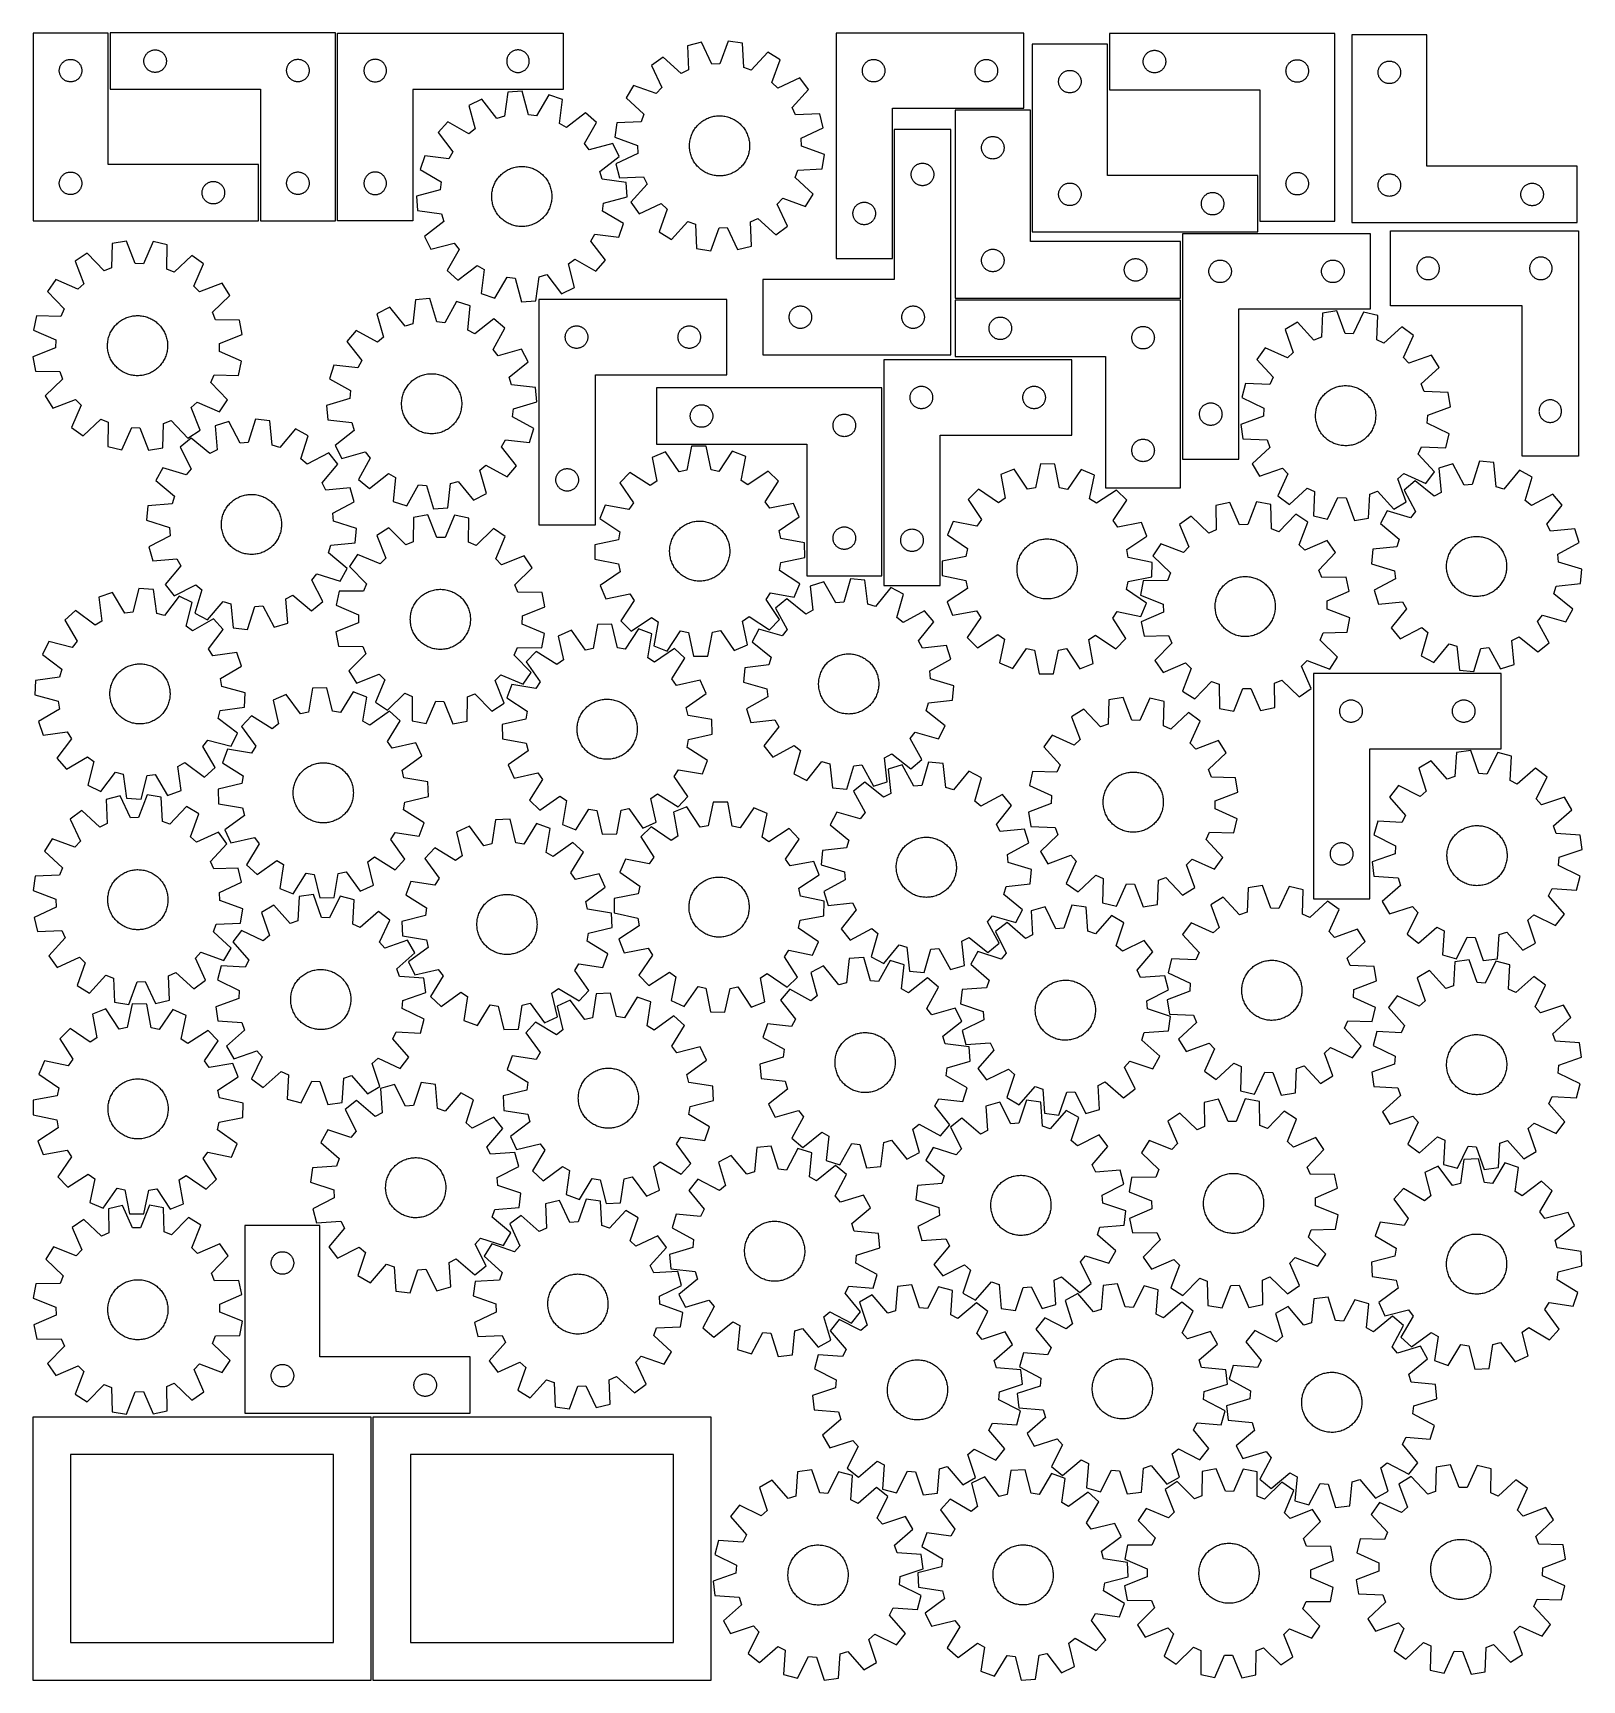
# Model space of a CAD drawing. Header units: millimetres. Extents: x 7 to 1243, y 7 to 1322.
import ezdxf

# ---------------------------------------------------------------- set-up
doc = ezdxf.new("R2010")
doc.units = ezdxf.units.MM
doc.layers.add('CUT', color=7, linetype='CONTINUOUS', true_color=0x000000)

msp = doc.modelspace()

# ---------------------------------------------------------------- linework, layer by layer
at = {"layer": 'CUT'}
for p, q in [((66.566253, 1321.626984), (6.566253, 1321.626984)), ((6.566253, 1321.626984), (6.566253, 1171.626984)), ((66.566253, 1216.626984), (66.566253, 1321.626984)), ((248.090297, 1321.703404), (68.090297, 1321.703404)), ((68.090297, 1321.703404), (68.090297, 1276.703404)), ((248.090297, 1171.703404), (248.090297, 1321.703404)), ((249.803007, 1321.634065), (429.803007, 1321.634065)), ((249.803007, 1171.634065), (249.803007, 1321.634065)), ((429.803007, 1321.634065), (429.803007, 1276.634065)), ((561.705383, 1315.247438), (555.039841, 1297.053677)), ((573.109721, 1313.507739), (561.705383, 1315.247438)), ((647.798668, 1321.558133), (647.798668, 1141.558133)), ((797.798668, 1321.558133), (647.798668, 1321.558133)), ((797.798668, 1261.558133), (797.798668, 1321.558133)), ((1046.071682, 1321.349644), (866.071682, 1321.349644)), ((866.071682, 1321.349644), (866.071682, 1276.349644)), ((1046.071682, 1171.349644), (1046.071682, 1321.349644)), ((1119.628287, 1320.228303), (1059.628287, 1320.228303)), ((1059.628287, 1320.228303), (1059.628287, 1170.228303)), ((1119.628287, 1215.228303), (1119.628287, 1320.228303)), ((95.396965, 1301.532775), (95.567926, 1302.096359)), ((95.567926, 1302.096359), (95.775382, 1302.647555)), ((95.775382, 1302.647555), (96.018443, 1303.184002)), ((96.018443, 1303.184002), (96.296069, 1303.703404)), ((96.296069, 1303.703404), (96.607071, 1304.203536)), ((96.607071, 1304.203536), (96.950117, 1304.682257)), ((96.950117, 1304.682257), (97.323739, 1305.137516)), ((97.323739, 1305.137516), (97.726336, 1305.567365)), ((97.726336, 1305.567365), (98.156185, 1305.969962)), ((98.156185, 1305.969962), (98.611445, 1306.343584)), ((98.611445, 1306.343584), (99.090165, 1306.686631)), ((99.090165, 1306.686631), (99.590297, 1306.997633)), ((99.590297, 1306.997633), (100.109699, 1307.275259)), ((100.109699, 1307.275259), (100.646147, 1307.51832)), ((100.646147, 1307.51832), (101.197342, 1307.725775)), ((101.197342, 1307.725775), (101.760926, 1307.896736)), ((101.760926, 1307.896736), (102.334485, 1308.030472)), ((102.334485, 1308.030472), (102.915562, 1308.126408)), ((102.915562, 1308.126408), (103.501669, 1308.184134)), ((103.501669, 1308.184134), (104.090297, 1308.203404)), ((104.090297, 1308.203404), (104.678926, 1308.184134)), ((104.678926, 1308.184134), (105.265033, 1308.126408)), ((105.265033, 1308.126408), (105.84611, 1308.030472)), ((105.84611, 1308.030472), (106.419669, 1307.896736)), ((106.419669, 1307.896736), (106.983253, 1307.725775)), ((106.983253, 1307.725775), (107.534448, 1307.51832)), ((107.534448, 1307.51832), (108.070896, 1307.275259)), ((108.070896, 1307.275259), (108.590297, 1306.997633)), ((108.590297, 1306.997633), (109.09043, 1306.686631)), ((109.09043, 1306.686631), (109.56915, 1306.343584)), ((109.56915, 1306.343584), (110.02441, 1305.969962)), ((110.02441, 1305.969962), (110.454259, 1305.567365)), ((110.454259, 1305.567365), (110.856856, 1305.137516)), ((110.856856, 1305.137516), (111.230478, 1304.682257)), ((111.230478, 1304.682257), (111.573524, 1304.203536)), ((111.573524, 1304.203536), (111.884526, 1303.703404)), ((111.884526, 1303.703404), (112.162152, 1303.184002)), ((112.162152, 1303.184002), (112.405213, 1302.647555)), ((112.405213, 1302.647555), (112.612669, 1302.096359)), ((112.612669, 1302.096359), (112.78363, 1301.532775)), ((385.488091, 1302.578215), (385.280636, 1302.02702)), ((385.731152, 1303.114663), (385.488091, 1302.578215)), ((386.008778, 1303.634065), (385.731152, 1303.114663)), ((386.31978, 1304.134197), (386.008778, 1303.634065)), ((386.662827, 1304.612917), (386.31978, 1304.134197)), ((387.036449, 1305.068177), (386.662827, 1304.612917)), ((387.439046, 1305.498026), (387.036449, 1305.068177)), ((387.868894, 1305.900623), (387.439046, 1305.498026)), ((388.324154, 1306.274245), (387.868894, 1305.900623)), ((388.802875, 1306.617291), (388.324154, 1306.274245)), ((389.303007, 1306.928293), (388.802875, 1306.617291)), ((389.822409, 1307.205919), (389.303007, 1306.928293)), ((390.358856, 1307.44898), (389.822409, 1307.205919)), ((390.910052, 1307.656436), (390.358856, 1307.44898)), ((391.473635, 1307.827397), (390.910052, 1307.656436)), ((392.047194, 1307.961132), (391.473635, 1307.827397)), ((392.628271, 1308.057068), (392.047194, 1307.961132)), ((393.214379, 1308.114795), (392.628271, 1308.057068)), ((393.803007, 1308.134065), (393.214379, 1308.114795)), ((394.391635, 1308.114795), (393.803007, 1308.134065)), ((394.977743, 1308.057068), (394.391635, 1308.114795)), ((395.55882, 1307.961132), (394.977743, 1308.057068)), ((396.132378, 1307.827397), (395.55882, 1307.961132)), ((396.695962, 1307.656436), (396.132378, 1307.827397)), ((397.247158, 1307.44898), (396.695962, 1307.656436)), ((397.783605, 1307.205919), (397.247158, 1307.44898)), ((398.303007, 1306.928293), (397.783605, 1307.205919)), ((398.803139, 1306.617291), (398.303007, 1306.928293)), ((399.28186, 1306.274245), (398.803139, 1306.617291)), ((399.737119, 1305.900623), (399.28186, 1306.274245)), ((400.166968, 1305.498026), (399.737119, 1305.900623)), ((400.569565, 1305.068177), (400.166968, 1305.498026)), ((400.943187, 1304.612917), (400.569565, 1305.068177)), ((401.286233, 1304.134197), (400.943187, 1304.612917)), ((401.597235, 1303.634065), (401.286233, 1304.134197)), ((401.874861, 1303.114663), (401.597235, 1303.634065)), ((402.117923, 1302.578215), (401.874861, 1303.114663)), ((402.325378, 1302.02702), (402.117923, 1302.578215)), ((509.774128, 1302.466374), (500.47989, 1295.632443)), ((524.12233, 1289.444411), (509.774128, 1302.466374)), ((540.343792, 1314.286173), (529.141804, 1311.529194)), ((529.141804, 1311.529194), (529.946097, 1292.169558)), ((548.616513, 1296.764629), (540.343792, 1314.286173)), ((574.047514, 1294.15411), (573.109721, 1313.507739)), ((593.213118, 1306.221105), (580.092509, 1291.963054)), ((603.083598, 1300.249582), (593.213118, 1306.221105)), ((864.482604, 1312.842561), (804.482604, 1312.842561)), ((804.482604, 1312.842561), (804.482604, 1162.842561)), ((864.482604, 1207.842561), (864.482604, 1312.842561)), ((893.549311, 1301.742599), (893.756766, 1302.293795)), ((893.756766, 1302.293795), (893.999827, 1302.830242)), ((893.999827, 1302.830242), (894.277453, 1303.349644)), ((894.277453, 1303.349644), (894.588455, 1303.849776)), ((894.588455, 1303.849776), (894.931502, 1304.328497)), ((894.931502, 1304.328497), (895.305124, 1304.783757)), ((895.305124, 1304.783757), (895.707721, 1305.213605)), ((895.707721, 1305.213605), (896.137569, 1305.616203)), ((896.137569, 1305.616203), (896.592829, 1305.989824)), ((896.592829, 1305.989824), (897.07155, 1306.332871)), ((897.07155, 1306.332871), (897.571682, 1306.643873)), ((897.571682, 1306.643873), (898.091084, 1306.921499)), ((898.091084, 1306.921499), (898.627531, 1307.16456)), ((898.627531, 1307.16456), (899.178727, 1307.372015)), ((899.178727, 1307.372015), (899.74231, 1307.542977)), ((899.74231, 1307.542977), (900.315869, 1307.676712)), ((900.315869, 1307.676712), (900.896946, 1307.772648)), ((900.896946, 1307.772648), (901.483054, 1307.830375)), ((901.483054, 1307.830375), (902.071682, 1307.849644)), ((902.071682, 1307.849644), (902.66031, 1307.830375)), ((902.66031, 1307.830375), (903.246418, 1307.772648)), ((903.246418, 1307.772648), (903.827495, 1307.676712)), ((903.827495, 1307.676712), (904.401053, 1307.542977)), ((904.401053, 1307.542977), (904.964637, 1307.372015)), ((904.964637, 1307.372015), (905.515833, 1307.16456)), ((905.515833, 1307.16456), (906.05228, 1306.921499)), ((906.05228, 1306.921499), (906.571682, 1306.643873)), ((906.571682, 1306.643873), (907.071814, 1306.332871)), ((907.071814, 1306.332871), (907.550535, 1305.989824)), ((907.550535, 1305.989824), (908.005794, 1305.616203)), ((908.005794, 1305.616203), (908.435643, 1305.213605)), ((908.435643, 1305.213605), (908.83824, 1304.783757)), ((908.83824, 1304.783757), (909.211862, 1304.328497)), ((909.211862, 1304.328497), (909.554908, 1303.849776)), ((909.554908, 1303.849776), (909.86591, 1303.349644)), ((909.86591, 1303.349644), (910.143536, 1302.830242)), ((910.143536, 1302.830242), (910.386598, 1302.293795)), ((910.386598, 1302.293795), (910.594053, 1301.742599)), ((27.566253, 1291.626984), (27.585522, 1292.215613)), ((27.585522, 1291.038356), (27.566253, 1291.626984)), ((27.585522, 1292.215613), (27.643249, 1292.80172)), ((27.643249, 1290.452249), (27.585522, 1291.038356)), ((27.643249, 1292.80172), (27.739185, 1293.382797)), ((27.739185, 1289.871172), (27.643249, 1290.452249)), ((27.739185, 1293.382797), (27.87292, 1293.956356)), ((27.87292, 1289.297613), (27.739185, 1289.871172)), ((27.87292, 1293.956356), (28.043882, 1294.51994)), ((28.043882, 1288.734029), (27.87292, 1289.297613)), ((28.043882, 1294.51994), (28.251337, 1295.071135)), ((28.251337, 1295.071135), (28.494398, 1295.607583)), ((28.494398, 1295.607583), (28.772024, 1296.126984)), ((28.772024, 1296.126984), (29.083026, 1296.627117)), ((29.083026, 1296.627117), (29.426073, 1297.105837)), ((29.426073, 1297.105837), (29.799694, 1297.561097)), ((29.799694, 1297.561097), (30.202292, 1297.990946)), ((30.202292, 1297.990946), (30.63214, 1298.393543)), ((30.63214, 1298.393543), (31.0874, 1298.767165)), ((31.0874, 1298.767165), (31.566121, 1299.110211)), ((31.566121, 1299.110211), (32.066253, 1299.421213)), ((32.066253, 1299.421213), (32.585655, 1299.698839)), ((32.585655, 1299.698839), (33.122102, 1299.9419)), ((33.122102, 1299.9419), (33.673298, 1300.149356)), ((33.673298, 1300.149356), (34.236881, 1300.320317)), ((34.236881, 1300.320317), (34.81044, 1300.454052)), ((34.81044, 1300.454052), (35.391517, 1300.549988)), ((35.391517, 1300.549988), (35.977625, 1300.607715)), ((35.977625, 1300.607715), (36.566253, 1300.626984)), ((36.566253, 1300.626984), (37.154881, 1300.607715)), ((37.154881, 1300.607715), (37.740988, 1300.549988)), ((37.740988, 1300.549988), (38.322066, 1300.454052)), ((38.322066, 1300.454052), (38.895624, 1300.320317)), ((38.895624, 1300.320317), (39.459208, 1300.149356)), ((39.459208, 1300.149356), (40.010404, 1299.9419)), ((40.010404, 1299.9419), (40.546851, 1299.698839)), ((40.546851, 1299.698839), (41.066253, 1299.421213)), ((41.066253, 1299.421213), (41.566385, 1299.110211)), ((41.566385, 1299.110211), (42.045106, 1298.767165)), ((42.045106, 1298.767165), (42.500365, 1298.393543)), ((42.500365, 1298.393543), (42.930214, 1297.990946)), ((42.930214, 1297.990946), (43.332811, 1297.561097)), ((43.332811, 1297.561097), (43.706433, 1297.105837)), ((43.706433, 1297.105837), (44.049479, 1296.627117)), ((44.049479, 1296.627117), (44.360481, 1296.126984)), ((44.360481, 1296.126984), (44.638107, 1295.607583)), ((44.638107, 1295.607583), (44.881169, 1295.071135)), ((44.881169, 1295.071135), (45.088624, 1294.51994)), ((45.088624, 1294.51994), (45.259585, 1293.956356)), ((45.259585, 1289.297613), (45.088624, 1288.734029)), ((45.259585, 1293.956356), (45.39332, 1293.382797)), ((45.39332, 1289.871172), (45.259585, 1289.297613)), ((45.39332, 1293.382797), (45.489256, 1292.80172)), ((45.489256, 1290.452249), (45.39332, 1289.871172)), ((45.489256, 1292.80172), (45.546983, 1292.215613)), ((45.546983, 1291.038356), (45.489256, 1290.452249)), ((45.546983, 1292.215613), (45.566253, 1291.626984)), ((45.566253, 1291.626984), (45.546983, 1291.038356)), ((95.090297, 1299.203404), (95.109567, 1299.792032)), ((95.109567, 1298.614776), (95.090297, 1299.203404)), ((95.109567, 1299.792032), (95.167294, 1300.37814)), ((95.167294, 1298.028668), (95.109567, 1298.614776)), ((95.167294, 1300.37814), (95.26323, 1300.959217)), ((95.26323, 1297.447591), (95.167294, 1298.028668)), ((95.26323, 1300.959217), (95.396965, 1301.532775)), ((95.396965, 1296.874033), (95.26323, 1297.447591)), ((95.567926, 1296.310449), (95.396965, 1296.874033)), ((95.775382, 1295.759253), (95.567926, 1296.310449)), ((96.018443, 1295.222806), (95.775382, 1295.759253)), ((96.296069, 1294.703404), (96.018443, 1295.222806)), ((96.607071, 1294.203272), (96.296069, 1294.703404)), ((96.950117, 1293.724551), (96.607071, 1294.203272)), ((97.323739, 1293.269292), (96.950117, 1293.724551)), ((97.726336, 1292.839443), (97.323739, 1293.269292)), ((98.156185, 1292.436846), (97.726336, 1292.839443)), ((98.611445, 1292.063224), (98.156185, 1292.436846)), ((99.090165, 1291.720178), (98.611445, 1292.063224)), ((99.590297, 1291.409175), (99.090165, 1291.720178)), ((100.109699, 1291.131549), (99.590297, 1291.409175)), ((100.646147, 1290.888488), (100.109699, 1291.131549)), ((101.197342, 1290.681033), (100.646147, 1290.888488)), ((101.760926, 1290.510072), (101.197342, 1290.681033)), ((102.334485, 1290.376337), (101.760926, 1290.510072)), ((102.915562, 1290.2804), (102.334485, 1290.376337)), ((103.501669, 1290.222674), (102.915562, 1290.2804)), ((104.090297, 1290.203404), (103.501669, 1290.222674)), ((104.678926, 1290.222674), (104.090297, 1290.203404)), ((105.265033, 1290.2804), (104.678926, 1290.222674)), ((105.84611, 1290.376337), (105.265033, 1290.2804)), ((106.419669, 1290.510072), (105.84611, 1290.376337)), ((106.983253, 1290.681033), (106.419669, 1290.510072)), ((107.534448, 1290.888488), (106.983253, 1290.681033)), ((108.070896, 1291.131549), (107.534448, 1290.888488)), ((108.590297, 1291.409175), (108.070896, 1291.131549)), ((109.09043, 1291.720178), (108.590297, 1291.409175)), ((109.56915, 1292.063224), (109.09043, 1291.720178)), ((110.02441, 1292.436846), (109.56915, 1292.063224)), ((110.454259, 1292.839443), (110.02441, 1292.436846)), ((110.856856, 1293.269292), (110.454259, 1292.839443)), ((111.230478, 1293.724551), (110.856856, 1293.269292)), ((111.573524, 1294.203272), (111.230478, 1293.724551)), ((111.884526, 1294.703404), (111.573524, 1294.203272)), ((112.162152, 1295.222806), (111.884526, 1294.703404)), ((112.405213, 1295.759253), (112.162152, 1295.222806)), ((112.612669, 1296.310449), (112.405213, 1295.759253)), ((112.78363, 1296.874033), (112.612669, 1296.310449)), ((112.78363, 1301.532775), (112.917365, 1300.959217)), ((112.917365, 1297.447591), (112.78363, 1296.874033)), ((112.917365, 1300.959217), (113.013301, 1300.37814)), ((113.013301, 1298.028668), (112.917365, 1297.447591)), ((113.013301, 1300.37814), (113.071028, 1299.792032)), ((113.071028, 1298.614776), (113.013301, 1298.028668)), ((113.071028, 1299.792032), (113.090297, 1299.203404)), ((113.090297, 1299.203404), (113.071028, 1298.614776)), ((209.090297, 1291.703404), (209.109567, 1292.292032)), ((209.109567, 1291.114776), (209.090297, 1291.703404)), ((209.109567, 1292.292032), (209.167294, 1292.87814)), ((209.167294, 1290.528668), (209.109567, 1291.114776)), ((209.167294, 1292.87814), (209.26323, 1293.459217)), ((209.26323, 1289.947591), (209.167294, 1290.528668)), ((209.26323, 1293.459217), (209.396965, 1294.032775)), ((209.396965, 1289.374033), (209.26323, 1289.947591)), ((209.396965, 1294.032775), (209.567926, 1294.596359)), ((209.567926, 1288.810449), (209.396965, 1289.374033)), ((209.567926, 1294.596359), (209.775382, 1295.147555)), ((209.775382, 1295.147555), (210.018443, 1295.684002)), ((210.018443, 1295.684002), (210.296069, 1296.203404)), ((210.296069, 1296.203404), (210.607071, 1296.703536)), ((210.607071, 1296.703536), (210.950117, 1297.182257)), ((210.950117, 1297.182257), (211.323739, 1297.637516)), ((211.323739, 1297.637516), (211.726336, 1298.067365)), ((211.726336, 1298.067365), (212.156185, 1298.469962)), ((212.156185, 1298.469962), (212.611445, 1298.843584)), ((212.611445, 1298.843584), (213.090165, 1299.186631)), ((213.090165, 1299.186631), (213.590297, 1299.497633)), ((213.590297, 1299.497633), (214.109699, 1299.775259)), ((214.109699, 1299.775259), (214.646147, 1300.01832)), ((214.646147, 1300.01832), (215.197342, 1300.225775)), ((215.197342, 1300.225775), (215.760926, 1300.396736)), ((215.760926, 1300.396736), (216.334485, 1300.530472)), ((216.334485, 1300.530472), (216.915562, 1300.626408)), ((216.915562, 1300.626408), (217.501669, 1300.684134)), ((217.501669, 1300.684134), (218.090297, 1300.703404)), ((218.090297, 1300.703404), (218.678926, 1300.684134)), ((218.678926, 1300.684134), (219.265033, 1300.626408)), ((219.265033, 1300.626408), (219.84611, 1300.530472)), ((219.84611, 1300.530472), (220.419669, 1300.396736)), ((220.419669, 1300.396736), (220.983253, 1300.225775)), ((220.983253, 1300.225775), (221.534448, 1300.01832)), ((221.534448, 1300.01832), (222.070896, 1299.775259)), ((222.070896, 1299.775259), (222.590297, 1299.497633)), ((222.590297, 1299.497633), (223.09043, 1299.186631)), ((223.09043, 1299.186631), (223.56915, 1298.843584)), ((223.56915, 1298.843584), (224.02441, 1298.469962)), ((224.02441, 1298.469962), (224.454259, 1298.067365)), ((224.454259, 1298.067365), (224.856856, 1297.637516)), ((224.856856, 1297.637516), (225.230478, 1297.182257)), ((225.230478, 1297.182257), (225.573524, 1296.703536)), ((225.573524, 1296.703536), (225.884526, 1296.203404)), ((225.884526, 1296.203404), (226.162152, 1295.684002)), ((226.162152, 1295.684002), (226.405213, 1295.147555)), ((226.405213, 1295.147555), (226.612669, 1294.596359)), ((226.612669, 1294.596359), (226.78363, 1294.032775)), ((226.78363, 1289.374033), (226.612669, 1288.810449)), ((226.78363, 1294.032775), (226.917365, 1293.459217)), ((226.917365, 1289.947591), (226.78363, 1289.374033)), ((226.917365, 1293.459217), (227.013301, 1292.87814)), ((227.013301, 1290.528668), (226.917365, 1289.947591)), ((227.013301, 1292.87814), (227.071028, 1292.292032)), ((227.071028, 1291.114776), (227.013301, 1290.528668)), ((227.071028, 1292.292032), (227.090297, 1291.703404)), ((227.090297, 1291.703404), (227.071028, 1291.114776)), ((270.822276, 1292.222693), (270.803007, 1291.634065)), ((270.803007, 1291.634065), (270.822276, 1291.045436)), ((270.880003, 1292.8088), (270.822276, 1292.222693)), ((270.822276, 1291.045436), (270.880003, 1290.459329)), ((270.975939, 1293.389877), (270.880003, 1292.8088)), ((270.880003, 1290.459329), (270.975939, 1289.878252)), ((271.109674, 1293.963436), (270.975939, 1293.389877)), ((270.975939, 1289.878252), (271.109674, 1289.304693)), ((271.280636, 1294.52702), (271.109674, 1293.963436)), ((271.109674, 1289.304693), (271.280636, 1288.741109)), ((271.488091, 1295.078215), (271.280636, 1294.52702)), ((271.731152, 1295.614663), (271.488091, 1295.078215)), ((272.008778, 1296.134065), (271.731152, 1295.614663)), ((272.31978, 1296.634197), (272.008778, 1296.134065)), ((272.662827, 1297.112917), (272.31978, 1296.634197)), ((273.036449, 1297.568177), (272.662827, 1297.112917)), ((273.439046, 1297.998026), (273.036449, 1297.568177)), ((273.868894, 1298.400623), (273.439046, 1297.998026)), ((274.324154, 1298.774245), (273.868894, 1298.400623)), ((274.802875, 1299.117291), (274.324154, 1298.774245)), ((275.303007, 1299.428293), (274.802875, 1299.117291)), ((275.822409, 1299.705919), (275.303007, 1299.428293)), ((276.358856, 1299.94898), (275.822409, 1299.705919)), ((276.910052, 1300.156436), (276.358856, 1299.94898)), ((277.473635, 1300.327397), (276.910052, 1300.156436)), ((278.047194, 1300.461132), (277.473635, 1300.327397)), ((278.628271, 1300.557068), (278.047194, 1300.461132)), ((279.214379, 1300.614795), (278.628271, 1300.557068)), ((279.803007, 1300.634065), (279.214379, 1300.614795)), ((280.391635, 1300.614795), (279.803007, 1300.634065)), ((280.977743, 1300.557068), (280.391635, 1300.614795)), ((281.55882, 1300.461132), (280.977743, 1300.557068)), ((282.132378, 1300.327397), (281.55882, 1300.461132)), ((282.695962, 1300.156436), (282.132378, 1300.327397)), ((283.247158, 1299.94898), (282.695962, 1300.156436)), ((283.783605, 1299.705919), (283.247158, 1299.94898)), ((284.303007, 1299.428293), (283.783605, 1299.705919)), ((284.803139, 1299.117291), (284.303007, 1299.428293)), ((285.28186, 1298.774245), (284.803139, 1299.117291)), ((285.737119, 1298.400623), (285.28186, 1298.774245)), ((286.166968, 1297.998026), (285.737119, 1298.400623)), ((286.569565, 1297.568177), (286.166968, 1297.998026)), ((286.943187, 1297.112917), (286.569565, 1297.568177)), ((287.286233, 1296.634197), (286.943187, 1297.112917)), ((287.597235, 1296.134065), (287.286233, 1296.634197)), ((287.874861, 1295.614663), (287.597235, 1296.134065)), ((288.117923, 1295.078215), (287.874861, 1295.614663)), ((288.325378, 1294.52702), (288.117923, 1295.078215)), ((288.496339, 1293.963436), (288.325378, 1294.52702)), ((288.325378, 1288.741109), (288.496339, 1289.304693)), ((288.630074, 1293.389877), (288.496339, 1293.963436)), ((288.496339, 1289.304693), (288.630074, 1289.878252)), ((288.726011, 1292.8088), (288.630074, 1293.389877)), ((288.630074, 1289.878252), (288.726011, 1290.459329)), ((288.783737, 1292.222693), (288.726011, 1292.8088)), ((288.726011, 1290.459329), (288.783737, 1291.045436)), ((288.803007, 1291.634065), (288.783737, 1292.222693)), ((288.783737, 1291.045436), (288.803007, 1291.634065)), ((384.822276, 1299.722693), (384.803007, 1299.134065)), ((384.803007, 1299.134065), (384.822276, 1298.545436)), ((384.880003, 1300.3088), (384.822276, 1299.722693)), ((384.822276, 1298.545436), (384.880003, 1297.959329)), ((384.975939, 1300.889877), (384.880003, 1300.3088)), ((384.880003, 1297.959329), (384.975939, 1297.378252)), ((385.109674, 1301.463436), (384.975939, 1300.889877)), ((384.975939, 1297.378252), (385.109674, 1296.804693)), ((385.280636, 1302.02702), (385.109674, 1301.463436)), ((385.109674, 1296.804693), (385.280636, 1296.241109)), ((385.280636, 1296.241109), (385.488091, 1295.689914)), ((385.488091, 1295.689914), (385.731152, 1295.153466)), ((385.731152, 1295.153466), (386.008778, 1294.634065)), ((386.008778, 1294.634065), (386.31978, 1294.133932)), ((386.31978, 1294.133932), (386.662827, 1293.655212)), ((386.662827, 1293.655212), (387.036449, 1293.199952)), ((387.036449, 1293.199952), (387.439046, 1292.770104)), ((387.439046, 1292.770104), (387.868894, 1292.367506)), ((387.868894, 1292.367506), (388.324154, 1291.993884)), ((388.324154, 1291.993884), (388.802875, 1291.650838)), ((388.802875, 1291.650838), (389.303007, 1291.339836)), ((389.303007, 1291.339836), (389.822409, 1291.06221)), ((389.822409, 1291.06221), (390.358856, 1290.819149)), ((390.358856, 1290.819149), (390.910052, 1290.611693)), ((390.910052, 1290.611693), (391.473635, 1290.440732)), ((391.473635, 1290.440732), (392.047194, 1290.306997)), ((392.047194, 1290.306997), (392.628271, 1290.211061)), ((392.628271, 1290.211061), (393.214379, 1290.153334)), ((393.214379, 1290.153334), (393.803007, 1290.134065)), ((393.803007, 1290.134065), (394.391635, 1290.153334)), ((394.391635, 1290.153334), (394.977743, 1290.211061)), ((394.977743, 1290.211061), (395.55882, 1290.306997)), ((395.55882, 1290.306997), (396.132378, 1290.440732)), ((396.132378, 1290.440732), (396.695962, 1290.611693)), ((396.695962, 1290.611693), (397.247158, 1290.819149)), ((397.247158, 1290.819149), (397.783605, 1291.06221)), ((397.783605, 1291.06221), (398.303007, 1291.339836)), ((398.303007, 1291.339836), (398.803139, 1291.650838)), ((398.803139, 1291.650838), (399.28186, 1291.993884)), ((399.28186, 1291.993884), (399.737119, 1292.367506)), ((399.737119, 1292.367506), (400.166968, 1292.770104)), ((400.166968, 1292.770104), (400.569565, 1293.199952)), ((400.569565, 1293.199952), (400.943187, 1293.655212)), ((400.943187, 1293.655212), (401.286233, 1294.133932)), ((401.286233, 1294.133932), (401.597235, 1294.634065)), ((401.597235, 1294.634065), (401.874861, 1295.153466)), ((401.874861, 1295.153466), (402.117923, 1295.689914)), ((402.117923, 1295.689914), (402.325378, 1296.241109)), ((402.496339, 1301.463436), (402.325378, 1302.02702)), ((402.325378, 1296.241109), (402.496339, 1296.804693)), ((402.630074, 1300.889877), (402.496339, 1301.463436)), ((402.496339, 1296.804693), (402.630074, 1297.378252)), ((402.726011, 1300.3088), (402.630074, 1300.889877)), ((402.630074, 1297.378252), (402.726011, 1297.959329)), ((402.783737, 1299.722693), (402.726011, 1300.3088)), ((402.726011, 1297.959329), (402.783737, 1298.545436)), ((402.803007, 1299.134065), (402.783737, 1299.722693)), ((402.783737, 1298.545436), (402.803007, 1299.134065)), ((500.47989, 1295.632443), (508.631572, 1278.05426)), ((529.946097, 1292.169558), (524.12233, 1289.444411)), ((555.039841, 1297.053677), (548.616513, 1296.764629)), ((580.092509, 1291.963054), (574.047514, 1294.15411)), ((596.543693, 1282.010282), (603.083598, 1300.249582)), ((668.798668, 1291.558133), (668.817938, 1292.146761)), ((668.817938, 1290.969505), (668.798668, 1291.558133)), ((668.817938, 1292.146761), (668.875665, 1292.732868)), ((668.875665, 1290.383397), (668.817938, 1290.969505)), ((668.875665, 1292.732868), (668.971601, 1293.313946)), ((668.971601, 1289.80232), (668.875665, 1290.383397)), ((668.971601, 1293.313946), (669.105336, 1293.887504)), ((669.105336, 1289.228761), (668.971601, 1289.80232)), ((669.105336, 1293.887504), (669.276297, 1294.451088)), ((669.276297, 1288.665178), (669.105336, 1289.228761)), ((669.276297, 1294.451088), (669.483753, 1295.002284)), ((669.483753, 1295.002284), (669.726814, 1295.538731)), ((669.726814, 1295.538731), (670.00444, 1296.058133)), ((670.00444, 1296.058133), (670.315442, 1296.558265)), ((670.315442, 1296.558265), (670.658488, 1297.036986)), ((670.658488, 1297.036986), (671.03211, 1297.492245)), ((671.03211, 1297.492245), (671.434707, 1297.922094)), ((671.434707, 1297.922094), (671.864556, 1298.324691)), ((671.864556, 1298.324691), (672.319816, 1298.698313)), ((672.319816, 1298.698313), (672.798536, 1299.041359)), ((672.798536, 1299.041359), (673.298668, 1299.352361)), ((673.298668, 1299.352361), (673.81807, 1299.629987)), ((673.81807, 1299.629987), (674.354517, 1299.873049)), ((674.354517, 1299.873049), (674.905713, 1300.080504)), ((674.905713, 1300.080504), (675.469297, 1300.251465)), ((675.469297, 1300.251465), (676.042855, 1300.3852)), ((676.042855, 1300.3852), (676.623933, 1300.481137)), ((676.623933, 1300.481137), (677.21004, 1300.538863)), ((677.21004, 1300.538863), (677.798668, 1300.558133)), ((677.798668, 1300.558133), (678.387297, 1300.538863)), ((678.387297, 1300.538863), (678.973404, 1300.481137)), ((678.973404, 1300.481137), (679.554481, 1300.3852)), ((679.554481, 1300.3852), (680.12804, 1300.251465)), ((680.12804, 1300.251465), (680.691624, 1300.080504)), ((680.691624, 1300.080504), (681.242819, 1299.873049)), ((681.242819, 1299.873049), (681.779267, 1299.629987)), ((681.779267, 1299.629987), (682.298668, 1299.352361)), ((682.298668, 1299.352361), (682.7988, 1299.041359)), ((682.7988, 1299.041359), (683.277521, 1298.698313)), ((683.277521, 1298.698313), (683.732781, 1298.324691)), ((683.732781, 1298.324691), (684.162629, 1297.922094)), ((684.162629, 1297.922094), (684.565227, 1297.492245)), ((684.565227, 1297.492245), (684.938848, 1297.036986)), ((684.938848, 1297.036986), (685.281895, 1296.558265)), ((685.281895, 1296.558265), (685.592897, 1296.058133)), ((685.592897, 1296.058133), (685.870523, 1295.538731)), ((685.870523, 1295.538731), (686.113584, 1295.002284)), ((686.113584, 1295.002284), (686.32104, 1294.451088)), ((686.32104, 1294.451088), (686.492001, 1293.887504)), ((686.492001, 1289.228761), (686.32104, 1288.665178)), ((686.492001, 1293.887504), (686.625736, 1293.313946)), ((686.625736, 1289.80232), (686.492001, 1289.228761)), ((686.625736, 1293.313946), (686.721672, 1292.732868)), ((686.721672, 1290.383397), (686.625736, 1289.80232)), ((686.721672, 1292.732868), (686.779399, 1292.146761)), ((686.779399, 1290.969505), (686.721672, 1290.383397)), ((686.779399, 1292.146761), (686.798668, 1291.558133)), ((686.798668, 1291.558133), (686.779399, 1290.969505)), ((758.798668, 1291.558133), (758.817938, 1292.146761)), ((758.817938, 1290.969505), (758.798668, 1291.558133)), ((758.817938, 1292.146761), (758.875665, 1292.732868)), ((758.875665, 1290.383397), (758.817938, 1290.969505)), ((758.875665, 1292.732868), (758.971601, 1293.313946)), ((758.971601, 1289.80232), (758.875665, 1290.383397)), ((758.971601, 1293.313946), (759.105336, 1293.887504)), ((759.105336, 1289.228761), (758.971601, 1289.80232)), ((759.105336, 1293.887504), (759.276297, 1294.451088)), ((759.276297, 1288.665178), (759.105336, 1289.228761)), ((759.276297, 1294.451088), (759.483753, 1295.002284)), ((759.483753, 1295.002284), (759.726814, 1295.538731)), ((759.726814, 1295.538731), (760.00444, 1296.058133)), ((760.00444, 1296.058133), (760.315442, 1296.558265)), ((760.315442, 1296.558265), (760.658488, 1297.036986)), ((760.658488, 1297.036986), (761.03211, 1297.492245)), ((761.03211, 1297.492245), (761.434707, 1297.922094)), ((761.434707, 1297.922094), (761.864556, 1298.324691)), ((761.864556, 1298.324691), (762.319816, 1298.698313)), ((762.319816, 1298.698313), (762.798536, 1299.041359)), ((762.798536, 1299.041359), (763.298668, 1299.352361)), ((763.298668, 1299.352361), (763.81807, 1299.629987)), ((763.81807, 1299.629987), (764.354517, 1299.873049)), ((764.354517, 1299.873049), (764.905713, 1300.080504)), ((764.905713, 1300.080504), (765.469297, 1300.251465)), ((765.469297, 1300.251465), (766.042855, 1300.3852)), ((766.042855, 1300.3852), (766.623933, 1300.481137)), ((766.623933, 1300.481137), (767.21004, 1300.538863)), ((767.21004, 1300.538863), (767.798668, 1300.558133)), ((767.798668, 1300.558133), (768.387297, 1300.538863)), ((768.387297, 1300.538863), (768.973404, 1300.481137)), ((768.973404, 1300.481137), (769.554481, 1300.3852)), ((769.554481, 1300.3852), (770.12804, 1300.251465)), ((770.12804, 1300.251465), (770.691624, 1300.080504)), ((770.691624, 1300.080504), (771.242819, 1299.873049)), ((771.242819, 1299.873049), (771.779267, 1299.629987)), ((771.779267, 1299.629987), (772.298668, 1299.352361)), ((772.298668, 1299.352361), (772.7988, 1299.041359)), ((772.7988, 1299.041359), (773.277521, 1298.698313)), ((773.277521, 1298.698313), (773.732781, 1298.324691)), ((773.732781, 1298.324691), (774.162629, 1297.922094)), ((774.162629, 1297.922094), (774.565227, 1297.492245)), ((774.565227, 1297.492245), (774.938848, 1297.036986)), ((774.938848, 1297.036986), (775.281895, 1296.558265)), ((775.281895, 1296.558265), (775.592897, 1296.058133)), ((775.592897, 1296.058133), (775.870523, 1295.538731)), ((775.870523, 1295.538731), (776.113584, 1295.002284)), ((776.113584, 1295.002284), (776.32104, 1294.451088)), ((776.32104, 1294.451088), (776.492001, 1293.887504)), ((776.492001, 1289.228761), (776.32104, 1288.665178)), ((776.492001, 1293.887504), (776.625736, 1293.313946)), ((776.625736, 1289.80232), (776.492001, 1289.228761)), ((776.625736, 1293.313946), (776.721672, 1292.732868)), ((776.721672, 1290.383397), (776.625736, 1289.80232)), ((776.721672, 1292.732868), (776.779399, 1292.146761)), ((776.779399, 1290.969505), (776.721672, 1290.383397)), ((776.779399, 1292.146761), (776.798668, 1291.558133)), ((776.798668, 1291.558133), (776.779399, 1290.969505)), ((827.716046, 1288.776673), (828.118643, 1289.206522)), ((828.118643, 1289.206522), (828.548492, 1289.609119)), ((828.548492, 1289.609119), (829.003751, 1289.982741)), ((829.003751, 1289.982741), (829.482472, 1290.325787)), ((829.482472, 1290.325787), (829.982604, 1290.636789)), ((829.982604, 1290.636789), (830.502006, 1290.914415)), ((830.502006, 1290.914415), (831.038453, 1291.157476)), ((831.038453, 1291.157476), (831.589649, 1291.364932)), ((831.589649, 1291.364932), (832.153233, 1291.535893)), ((832.153233, 1291.535893), (832.726791, 1291.669628)), ((832.726791, 1291.669628), (833.307868, 1291.765564)), ((833.307868, 1291.765564), (833.893976, 1291.823291)), ((833.893976, 1291.823291), (834.482604, 1291.842561)), ((834.482604, 1291.842561), (835.071232, 1291.823291)), ((835.071232, 1291.823291), (835.65734, 1291.765564)), ((835.65734, 1291.765564), (836.238417, 1291.669628)), ((836.238417, 1291.669628), (836.811975, 1291.535893)), ((836.811975, 1291.535893), (837.375559, 1291.364932)), ((837.375559, 1291.364932), (837.926755, 1291.157476)), ((837.926755, 1291.157476), (838.463202, 1290.914415)), ((838.463202, 1290.914415), (838.982604, 1290.636789)), ((838.982604, 1290.636789), (839.482736, 1290.325787)), ((839.482736, 1290.325787), (839.961457, 1289.982741)), ((839.961457, 1289.982741), (840.416716, 1289.609119)), ((840.416716, 1289.609119), (840.846565, 1289.206522)), ((840.846565, 1289.206522), (841.249162, 1288.776673)), ((893.071682, 1298.849644), (893.090951, 1299.438272)), ((893.090951, 1298.261016), (893.071682, 1298.849644)), ((893.090951, 1299.438272), (893.148678, 1300.02438)), ((893.148678, 1297.674909), (893.090951, 1298.261016)), ((893.148678, 1300.02438), (893.244614, 1300.605457)), ((893.244614, 1297.093831), (893.148678, 1297.674909)), ((893.244614, 1300.605457), (893.378349, 1301.179016)), ((893.378349, 1296.520273), (893.244614, 1297.093831)), ((893.378349, 1301.179016), (893.549311, 1301.742599)), ((893.549311, 1295.956689), (893.378349, 1296.520273)), ((893.756766, 1295.405493), (893.549311, 1295.956689)), ((893.999827, 1294.869046), (893.756766, 1295.405493)), ((894.277453, 1294.349644), (893.999827, 1294.869046)), ((894.588455, 1293.849512), (894.277453, 1294.349644)), ((894.931502, 1293.370791), (894.588455, 1293.849512)), ((895.305124, 1292.915532), (894.931502, 1293.370791)), ((895.707721, 1292.485683), (895.305124, 1292.915532)), ((896.137569, 1292.083086), (895.707721, 1292.485683)), ((896.592829, 1291.709464), (896.137569, 1292.083086)), ((897.07155, 1291.366418), (896.592829, 1291.709464)), ((897.571682, 1291.055416), (897.07155, 1291.366418)), ((898.091084, 1290.77779), (897.571682, 1291.055416)), ((898.627531, 1290.534728), (898.091084, 1290.77779)), ((899.178727, 1290.327273), (898.627531, 1290.534728)), ((899.74231, 1290.156312), (899.178727, 1290.327273)), ((900.315869, 1290.022577), (899.74231, 1290.156312)), ((900.896946, 1289.926641), (900.315869, 1290.022577)), ((901.483054, 1289.868914), (900.896946, 1289.926641)), ((902.071682, 1289.849644), (901.483054, 1289.868914)), ((902.66031, 1289.868914), (902.071682, 1289.849644)), ((903.246418, 1289.926641), (902.66031, 1289.868914)), ((903.827495, 1290.022577), (903.246418, 1289.926641)), ((904.401053, 1290.156312), (903.827495, 1290.022577)), ((904.964637, 1290.327273), (904.401053, 1290.156312)), ((905.515833, 1290.534728), (904.964637, 1290.327273)), ((906.05228, 1290.77779), (905.515833, 1290.534728)), ((906.571682, 1291.055416), (906.05228, 1290.77779)), ((907.071814, 1291.366418), (906.571682, 1291.055416)), ((907.550535, 1291.709464), (907.071814, 1291.366418)), ((908.005794, 1292.083086), (907.550535, 1291.709464)), ((908.435643, 1292.485683), (908.005794, 1292.083086)), ((908.83824, 1292.915532), (908.435643, 1292.485683)), ((909.211862, 1293.370791), (908.83824, 1292.915532)), ((909.554908, 1293.849512), (909.211862, 1293.370791)), ((909.86591, 1294.349644), (909.554908, 1293.849512)), ((910.143536, 1294.869046), (909.86591, 1294.349644)), ((910.386598, 1295.405493), (910.143536, 1294.869046)), ((910.594053, 1295.956689), (910.386598, 1295.405493)), ((910.594053, 1301.742599), (910.765014, 1301.179016)), ((910.765014, 1296.520273), (910.594053, 1295.956689)), ((910.765014, 1301.179016), (910.898749, 1300.605457)), ((910.898749, 1297.093831), (910.765014, 1296.520273)), ((910.898749, 1300.605457), (910.994686, 1300.02438)), ((910.994686, 1297.674909), (910.898749, 1297.093831)), ((910.994686, 1300.02438), (911.052412, 1299.438272)), ((911.052412, 1298.261016), (910.994686, 1297.674909)), ((911.052412, 1299.438272), (911.071682, 1298.849644)), ((911.071682, 1298.849644), (911.052412, 1298.261016)), ((1007.071682, 1291.349644), (1007.090951, 1291.938272)), ((1007.090951, 1290.761016), (1007.071682, 1291.349644)), ((1007.090951, 1291.938272), (1007.148678, 1292.52438)), ((1007.148678, 1290.174909), (1007.090951, 1290.761016)), ((1007.148678, 1292.52438), (1007.244614, 1293.105457)), ((1007.244614, 1289.593831), (1007.148678, 1290.174909)), ((1007.244614, 1293.105457), (1007.378349, 1293.679016)), ((1007.378349, 1289.020273), (1007.244614, 1289.593831)), ((1007.378349, 1293.679016), (1007.549311, 1294.242599)), ((1007.549311, 1288.456689), (1007.378349, 1289.020273)), ((1007.549311, 1294.242599), (1007.756766, 1294.793795)), ((1007.756766, 1294.793795), (1007.999827, 1295.330242)), ((1007.999827, 1295.330242), (1008.277453, 1295.849644)), ((1008.277453, 1295.849644), (1008.588455, 1296.349776)), ((1008.588455, 1296.349776), (1008.931502, 1296.828497)), ((1008.931502, 1296.828497), (1009.305124, 1297.283757)), ((1009.305124, 1297.283757), (1009.707721, 1297.713605)), ((1009.707721, 1297.713605), (1010.137569, 1298.116203)), ((1010.137569, 1298.116203), (1010.592829, 1298.489824)), ((1010.592829, 1298.489824), (1011.07155, 1298.832871)), ((1011.07155, 1298.832871), (1011.571682, 1299.143873)), ((1011.571682, 1299.143873), (1012.091084, 1299.421499)), ((1012.091084, 1299.421499), (1012.627531, 1299.66456)), ((1012.627531, 1299.66456), (1013.178727, 1299.872015)), ((1013.178727, 1299.872015), (1013.74231, 1300.042977)), ((1013.74231, 1300.042977), (1014.315869, 1300.176712)), ((1014.315869, 1300.176712), (1014.896946, 1300.272648)), ((1014.896946, 1300.272648), (1015.483054, 1300.330375)), ((1015.483054, 1300.330375), (1016.071682, 1300.349644)), ((1016.071682, 1300.349644), (1016.66031, 1300.330375)), ((1016.66031, 1300.330375), (1017.246418, 1300.272648)), ((1017.246418, 1300.272648), (1017.827495, 1300.176712)), ((1017.827495, 1300.176712), (1018.401053, 1300.042977)), ((1018.401053, 1300.042977), (1018.964637, 1299.872015)), ((1018.964637, 1299.872015), (1019.515833, 1299.66456)), ((1019.515833, 1299.66456), (1020.05228, 1299.421499)), ((1020.05228, 1299.421499), (1020.571682, 1299.143873)), ((1020.571682, 1299.143873), (1021.071814, 1298.832871)), ((1021.071814, 1298.832871), (1021.550535, 1298.489824)), ((1021.550535, 1298.489824), (1022.005794, 1298.116203)), ((1022.005794, 1298.116203), (1022.435643, 1297.713605)), ((1022.435643, 1297.713605), (1022.83824, 1297.283757)), ((1022.83824, 1297.283757), (1023.211862, 1296.828497)), ((1023.211862, 1296.828497), (1023.554908, 1296.349776)), ((1023.554908, 1296.349776), (1023.86591, 1295.849644)), ((1023.86591, 1295.849644), (1024.143536, 1295.330242)), ((1024.143536, 1295.330242), (1024.386598, 1294.793795)), ((1024.386598, 1294.793795), (1024.594053, 1294.242599)), ((1024.594053, 1294.242599), (1024.765014, 1293.679016)), ((1024.765014, 1289.020273), (1024.594053, 1288.456689)), ((1024.765014, 1293.679016), (1024.898749, 1293.105457)), ((1024.898749, 1289.593831), (1024.765014, 1289.020273)), ((1024.898749, 1293.105457), (1024.994686, 1292.52438)), ((1024.994686, 1290.174909), (1024.898749, 1289.593831)), ((1024.994686, 1292.52438), (1025.052412, 1291.938272)), ((1025.052412, 1290.761016), (1024.994686, 1290.174909)), ((1025.052412, 1291.938272), (1025.071682, 1291.349644)), ((1025.071682, 1291.349644), (1025.052412, 1290.761016)), ((1080.628287, 1290.228303), (1080.647557, 1290.816931)), ((1080.647557, 1289.639675), (1080.628287, 1290.228303)), ((1080.647557, 1290.816931), (1080.705284, 1291.403039)), ((1080.705284, 1289.053567), (1080.647557, 1289.639675)), ((1080.705284, 1291.403039), (1080.80122, 1291.984116)), ((1080.80122, 1288.47249), (1080.705284, 1289.053567)), ((1080.80122, 1291.984116), (1080.934955, 1292.557674)), ((1080.934955, 1292.557674), (1081.105916, 1293.121258)), ((1081.105916, 1293.121258), (1081.313372, 1293.672454)), ((1081.313372, 1293.672454), (1081.556433, 1294.208901)), ((1081.556433, 1294.208901), (1081.834059, 1294.728303)), ((1081.834059, 1294.728303), (1082.145061, 1295.228435)), ((1082.145061, 1295.228435), (1082.488107, 1295.707156)), ((1082.488107, 1295.707156), (1082.861729, 1296.162415)), ((1082.861729, 1296.162415), (1083.264326, 1296.592264)), ((1083.264326, 1296.592264), (1083.694175, 1296.994861)), ((1083.694175, 1296.994861), (1084.149434, 1297.368483)), ((1084.149434, 1297.368483), (1084.628155, 1297.711529)), ((1084.628155, 1297.711529), (1085.128287, 1298.022531)), ((1085.128287, 1298.022531), (1085.647689, 1298.300158)), ((1085.647689, 1298.300158), (1086.184136, 1298.543219)), ((1086.184136, 1298.543219), (1086.735332, 1298.750674)), ((1086.735332, 1298.750674), (1087.298916, 1298.921635)), ((1087.298916, 1298.921635), (1087.872474, 1299.05537)), ((1087.872474, 1299.05537), (1088.453552, 1299.151307)), ((1088.453552, 1299.151307), (1089.039659, 1299.209033)), ((1089.039659, 1299.209033), (1089.628287, 1299.228303)), ((1089.628287, 1299.228303), (1090.216915, 1299.209033)), ((1090.216915, 1299.209033), (1090.803023, 1299.151307)), ((1090.803023, 1299.151307), (1091.3841, 1299.05537)), ((1091.3841, 1299.05537), (1091.957659, 1298.921635)), ((1091.957659, 1298.921635), (1092.521243, 1298.750674)), ((1092.521243, 1298.750674), (1093.072438, 1298.543219)), ((1093.072438, 1298.543219), (1093.608886, 1298.300158)), ((1093.608886, 1298.300158), (1094.128287, 1298.022531)), ((1094.128287, 1298.022531), (1094.628419, 1297.711529)), ((1094.628419, 1297.711529), (1095.10714, 1297.368483)), ((1095.10714, 1297.368483), (1095.5624, 1296.994861)), ((1095.5624, 1296.994861), (1095.992248, 1296.592264)), ((1095.992248, 1296.592264), (1096.394846, 1296.162415)), ((1096.394846, 1296.162415), (1096.768467, 1295.707156)), ((1096.768467, 1295.707156), (1097.111514, 1295.228435)), ((1097.111514, 1295.228435), (1097.422516, 1294.728303)), ((1097.422516, 1294.728303), (1097.700142, 1294.208901)), ((1097.700142, 1294.208901), (1097.943203, 1293.672454)), ((1097.943203, 1293.672454), (1098.150658, 1293.121258)), ((1098.150658, 1293.121258), (1098.32162, 1292.557674)), ((1098.32162, 1292.557674), (1098.455355, 1291.984116)), ((1098.455355, 1291.984116), (1098.551291, 1291.403039)), ((1098.551291, 1289.053567), (1098.455355, 1288.47249)), ((1098.551291, 1291.403039), (1098.609018, 1290.816931)), ((1098.609018, 1289.639675), (1098.551291, 1289.053567)), ((1098.609018, 1290.816931), (1098.628287, 1290.228303)), ((1098.628287, 1290.228303), (1098.609018, 1289.639675)), ((28.251337, 1288.182834), (28.043882, 1288.734029)), ((28.494398, 1287.646386), (28.251337, 1288.182834)), ((28.772024, 1287.126984), (28.494398, 1287.646386)), ((29.083026, 1286.626852), (28.772024, 1287.126984)), ((29.426073, 1286.148132), (29.083026, 1286.626852)), ((29.799694, 1285.692872), (29.426073, 1286.148132)), ((30.202292, 1285.263023), (29.799694, 1285.692872)), ((30.63214, 1284.860426), (30.202292, 1285.263023)), ((31.0874, 1284.486804), (30.63214, 1284.860426)), ((31.566121, 1284.143758), (31.0874, 1284.486804)), ((32.066253, 1283.832756), (31.566121, 1284.143758)), ((32.585655, 1283.55513), (32.066253, 1283.832756)), ((33.122102, 1283.312069), (32.585655, 1283.55513)), ((33.673298, 1283.104613), (33.122102, 1283.312069)), ((34.236881, 1282.933652), (33.673298, 1283.104613)), ((34.81044, 1282.799917), (34.236881, 1282.933652)), ((35.391517, 1282.703981), (34.81044, 1282.799917)), ((35.977625, 1282.646254), (35.391517, 1282.703981)), ((36.566253, 1282.626984), (35.977625, 1282.646254)), ((37.154881, 1282.646254), (36.566253, 1282.626984)), ((37.740988, 1282.703981), (37.154881, 1282.646254)), ((38.322066, 1282.799917), (37.740988, 1282.703981)), ((38.895624, 1282.933652), (38.322066, 1282.799917)), ((39.459208, 1283.104613), (38.895624, 1282.933652)), ((40.010404, 1283.312069), (39.459208, 1283.104613)), ((40.546851, 1283.55513), (40.010404, 1283.312069)), ((41.066253, 1283.832756), (40.546851, 1283.55513)), ((41.566385, 1284.143758), (41.066253, 1283.832756)), ((42.045106, 1284.486804), (41.566385, 1284.143758)), ((42.500365, 1284.860426), (42.045106, 1284.486804)), ((42.930214, 1285.263023), (42.500365, 1284.860426)), ((43.332811, 1285.692872), (42.930214, 1285.263023)), ((43.706433, 1286.148132), (43.332811, 1285.692872)), ((44.049479, 1286.626852), (43.706433, 1286.148132)), ((44.360481, 1287.126984), (44.049479, 1286.626852)), ((44.638107, 1287.646386), (44.360481, 1287.126984)), ((44.881169, 1288.182834), (44.638107, 1287.646386)), ((45.088624, 1288.734029), (44.881169, 1288.182834)), ((68.090297, 1276.703404), (188.090297, 1276.703404)), ((188.090297, 1276.703404), (188.090297, 1171.703404)), ((209.775382, 1288.259253), (209.567926, 1288.810449)), ((210.018443, 1287.722806), (209.775382, 1288.259253)), ((210.296069, 1287.203404), (210.018443, 1287.722806)), ((210.607071, 1286.703272), (210.296069, 1287.203404)), ((210.950117, 1286.224551), (210.607071, 1286.703272)), ((211.323739, 1285.769292), (210.950117, 1286.224551)), ((211.726336, 1285.339443), (211.323739, 1285.769292)), ((212.156185, 1284.936846), (211.726336, 1285.339443)), ((212.611445, 1284.563224), (212.156185, 1284.936846)), ((213.090165, 1284.220178), (212.611445, 1284.563224)), ((213.590297, 1283.909175), (213.090165, 1284.220178)), ((214.109699, 1283.631549), (213.590297, 1283.909175)), ((214.646147, 1283.388488), (214.109699, 1283.631549)), ((215.197342, 1283.181033), (214.646147, 1283.388488)), ((215.760926, 1283.010072), (215.197342, 1283.181033)), ((216.334485, 1282.876337), (215.760926, 1283.010072)), ((216.915562, 1282.7804), (216.334485, 1282.876337)), ((217.501669, 1282.722674), (216.915562, 1282.7804)), ((218.090297, 1282.703404), (217.501669, 1282.722674)), ((218.678926, 1282.722674), (218.090297, 1282.703404)), ((219.265033, 1282.7804), (218.678926, 1282.722674)), ((219.84611, 1282.876337), (219.265033, 1282.7804)), ((220.419669, 1283.010072), (219.84611, 1282.876337)), ((220.983253, 1283.181033), (220.419669, 1283.010072)), ((221.534448, 1283.388488), (220.983253, 1283.181033)), ((222.070896, 1283.631549), (221.534448, 1283.388488)), ((222.590297, 1283.909175), (222.070896, 1283.631549)), ((223.09043, 1284.220178), (222.590297, 1283.909175)), ((223.56915, 1284.563224), (223.09043, 1284.220178)), ((224.02441, 1284.936846), (223.56915, 1284.563224)), ((224.454259, 1285.339443), (224.02441, 1284.936846)), ((224.856856, 1285.769292), (224.454259, 1285.339443)), ((225.230478, 1286.224551), (224.856856, 1285.769292)), ((225.573524, 1286.703272), (225.230478, 1286.224551)), ((225.884526, 1287.203404), (225.573524, 1286.703272)), ((226.162152, 1287.722806), (225.884526, 1287.203404)), ((226.405213, 1288.259253), (226.162152, 1287.722806)), ((226.612669, 1288.810449), (226.405213, 1288.259253)), ((271.280636, 1288.741109), (271.488091, 1288.189914)), ((271.488091, 1288.189914), (271.731152, 1287.653466)), ((271.731152, 1287.653466), (272.008778, 1287.134065)), ((272.008778, 1287.134065), (272.31978, 1286.633932)), ((272.31978, 1286.633932), (272.662827, 1286.155212)), ((272.662827, 1286.155212), (273.036449, 1285.699952)), ((273.036449, 1285.699952), (273.439046, 1285.270104)), ((273.439046, 1285.270104), (273.868894, 1284.867506)), ((273.868894, 1284.867506), (274.324154, 1284.493884)), ((274.324154, 1284.493884), (274.802875, 1284.150838)), ((274.802875, 1284.150838), (275.303007, 1283.839836)), ((275.303007, 1283.839836), (275.822409, 1283.56221)), ((275.822409, 1283.56221), (276.358856, 1283.319149)), ((276.358856, 1283.319149), (276.910052, 1283.111693)), ((276.910052, 1283.111693), (277.473635, 1282.940732)), ((277.473635, 1282.940732), (278.047194, 1282.806997)), ((278.047194, 1282.806997), (278.628271, 1282.711061)), ((278.628271, 1282.711061), (279.214379, 1282.653334)), ((279.214379, 1282.653334), (279.803007, 1282.634065)), ((279.803007, 1282.634065), (280.391635, 1282.653334)), ((280.391635, 1282.653334), (280.977743, 1282.711061)), ((280.977743, 1282.711061), (281.55882, 1282.806997)), ((281.55882, 1282.806997), (282.132378, 1282.940732)), ((282.132378, 1282.940732), (282.695962, 1283.111693)), ((282.695962, 1283.111693), (283.247158, 1283.319149)), ((283.247158, 1283.319149), (283.783605, 1283.56221)), ((283.783605, 1283.56221), (284.303007, 1283.839836)), ((284.303007, 1283.839836), (284.803139, 1284.150838)), ((284.803139, 1284.150838), (285.28186, 1284.493884)), ((285.28186, 1284.493884), (285.737119, 1284.867506)), ((285.737119, 1284.867506), (286.166968, 1285.270104)), ((286.166968, 1285.270104), (286.569565, 1285.699952)), ((286.569565, 1285.699952), (286.943187, 1286.155212)), ((286.943187, 1286.155212), (287.286233, 1286.633932)), ((287.286233, 1286.633932), (287.597235, 1287.134065)), ((287.597235, 1287.134065), (287.874861, 1287.653466)), ((287.874861, 1287.653466), (288.117923, 1288.189914)), ((288.117923, 1288.189914), (288.325378, 1288.741109)), ((429.803007, 1276.634065), (309.803007, 1276.634065)), ((309.803007, 1276.634065), (309.803007, 1171.634065)), ((486.054682, 1279.847799), (480.083158, 1269.977319)), ((504.293981, 1273.307894), (486.054682, 1279.847799)), ((508.631572, 1278.05426), (504.293981, 1273.307894)), ((601.290059, 1277.672691), (596.543693, 1282.010282)), ((618.868241, 1285.824373), (601.290059, 1277.672691)), ((612.68021, 1262.181933), (625.702172, 1276.530135)), ((625.702172, 1276.530135), (618.868241, 1285.824373)), ((669.483753, 1288.113982), (669.276297, 1288.665178)), ((669.726814, 1287.577535), (669.483753, 1288.113982)), ((670.00444, 1287.058133), (669.726814, 1287.577535)), ((670.315442, 1286.558001), (670.00444, 1287.058133)), ((670.658488, 1286.07928), (670.315442, 1286.558001)), ((671.03211, 1285.62402), (670.658488, 1286.07928)), ((671.434707, 1285.194172), (671.03211, 1285.62402)), ((671.864556, 1284.791574), (671.434707, 1285.194172)), ((672.319816, 1284.417953), (671.864556, 1284.791574)), ((672.798536, 1284.074906), (672.319816, 1284.417953)), ((673.298668, 1283.763904), (672.798536, 1284.074906)), ((673.81807, 1283.486278), (673.298668, 1283.763904)), ((674.354517, 1283.243217), (673.81807, 1283.486278)), ((674.905713, 1283.035762), (674.354517, 1283.243217)), ((675.469297, 1282.8648), (674.905713, 1283.035762)), ((676.042855, 1282.731065), (675.469297, 1282.8648)), ((676.623933, 1282.635129), (676.042855, 1282.731065)), ((677.21004, 1282.577402), (676.623933, 1282.635129)), ((677.798668, 1282.558133), (677.21004, 1282.577402)), ((678.387297, 1282.577402), (677.798668, 1282.558133)), ((678.973404, 1282.635129), (678.387297, 1282.577402)), ((679.554481, 1282.731065), (678.973404, 1282.635129)), ((680.12804, 1282.8648), (679.554481, 1282.731065)), ((680.691624, 1283.035762), (680.12804, 1282.8648)), ((681.242819, 1283.243217), (680.691624, 1283.035762)), ((681.779267, 1283.486278), (681.242819, 1283.243217)), ((682.298668, 1283.763904), (681.779267, 1283.486278)), ((682.7988, 1284.074906), (682.298668, 1283.763904)), ((683.277521, 1284.417953), (682.7988, 1284.074906)), ((683.732781, 1284.791574), (683.277521, 1284.417953)), ((684.162629, 1285.194172), (683.732781, 1284.791574)), ((684.565227, 1285.62402), (684.162629, 1285.194172)), ((684.938848, 1286.07928), (684.565227, 1285.62402)), ((685.281895, 1286.558001), (684.938848, 1286.07928)), ((685.592897, 1287.058133), (685.281895, 1286.558001)), ((685.870523, 1287.577535), (685.592897, 1287.058133)), ((686.113584, 1288.113982), (685.870523, 1287.577535)), ((686.32104, 1288.665178), (686.113584, 1288.113982)), ((759.483753, 1288.113982), (759.276297, 1288.665178)), ((759.726814, 1287.577535), (759.483753, 1288.113982)), ((760.00444, 1287.058133), (759.726814, 1287.577535)), ((760.315442, 1286.558001), (760.00444, 1287.058133)), ((760.658488, 1286.07928), (760.315442, 1286.558001)), ((761.03211, 1285.62402), (760.658488, 1286.07928)), ((761.434707, 1285.194172), (761.03211, 1285.62402)), ((761.864556, 1284.791574), (761.434707, 1285.194172)), ((762.319816, 1284.417953), (761.864556, 1284.791574)), ((762.798536, 1284.074906), (762.319816, 1284.417953)), ((763.298668, 1283.763904), (762.798536, 1284.074906)), ((763.81807, 1283.486278), (763.298668, 1283.763904)), ((764.354517, 1283.243217), (763.81807, 1283.486278)), ((764.905713, 1283.035762), (764.354517, 1283.243217)), ((765.469297, 1282.8648), (764.905713, 1283.035762)), ((766.042855, 1282.731065), (765.469297, 1282.8648)), ((766.623933, 1282.635129), (766.042855, 1282.731065)), ((767.21004, 1282.577402), (766.623933, 1282.635129)), ((767.798668, 1282.558133), (767.21004, 1282.577402)), ((768.387297, 1282.577402), (767.798668, 1282.558133)), ((768.973404, 1282.635129), (768.387297, 1282.577402)), ((769.554481, 1282.731065), (768.973404, 1282.635129)), ((770.12804, 1282.8648), (769.554481, 1282.731065)), ((770.691624, 1283.035762), (770.12804, 1282.8648)), ((771.242819, 1283.243217), (770.691624, 1283.035762)), ((771.779267, 1283.486278), (771.242819, 1283.243217)), ((772.298668, 1283.763904), (771.779267, 1283.486278)), ((772.7988, 1284.074906), (772.298668, 1283.763904)), ((773.277521, 1284.417953), (772.7988, 1284.074906)), ((773.732781, 1284.791574), (773.277521, 1284.417953)), ((774.162629, 1285.194172), (773.732781, 1284.791574)), ((774.565227, 1285.62402), (774.162629, 1285.194172)), ((774.938848, 1286.07928), (774.565227, 1285.62402)), ((775.281895, 1286.558001), (774.938848, 1286.07928)), ((775.592897, 1287.058133), (775.281895, 1286.558001)), ((775.870523, 1287.577535), (775.592897, 1287.058133)), ((776.113584, 1288.113982), (775.870523, 1287.577535)), ((776.32104, 1288.665178), (776.113584, 1288.113982)), ((825.482604, 1282.842561), (825.501874, 1283.431189)), ((825.501874, 1282.253932), (825.482604, 1282.842561)), ((825.501874, 1283.431189), (825.5596, 1284.017296)), ((825.5596, 1281.667825), (825.501874, 1282.253932)), ((825.5596, 1284.017296), (825.655537, 1284.598374)), ((825.655537, 1281.086748), (825.5596, 1281.667825)), ((825.655537, 1284.598374), (825.789272, 1285.171932)), ((825.789272, 1280.513189), (825.655537, 1281.086748)), ((825.789272, 1285.171932), (825.960233, 1285.735516)), ((825.960233, 1279.949605), (825.789272, 1280.513189)), ((825.960233, 1285.735516), (826.167688, 1286.286712)), ((826.167688, 1279.39841), (825.960233, 1279.949605)), ((826.167688, 1286.286712), (826.410749, 1286.823159)), ((826.410749, 1278.861962), (826.167688, 1279.39841)), ((826.410749, 1286.823159), (826.688375, 1287.342561)), ((826.688375, 1278.342561), (826.410749, 1278.861962)), ((826.688375, 1287.342561), (826.999378, 1287.842693)), ((826.999378, 1277.842429), (826.688375, 1278.342561)), ((826.999378, 1287.842693), (827.342424, 1288.321414)), ((827.342424, 1277.363708), (826.999378, 1277.842429)), ((827.342424, 1288.321414), (827.716046, 1288.776673)), ((827.716046, 1276.908448), (827.342424, 1277.363708)), ((828.118643, 1276.4786), (827.716046, 1276.908448)), ((828.548492, 1276.076002), (828.118643, 1276.4786)), ((829.003751, 1275.702381), (828.548492, 1276.076002)), ((840.416716, 1276.076002), (839.961457, 1275.702381)), ((840.846565, 1276.4786), (840.416716, 1276.076002)), ((841.249162, 1276.908448), (840.846565, 1276.4786)), ((841.249162, 1288.776673), (841.622784, 1288.321414)), ((841.622784, 1277.363708), (841.249162, 1276.908448)), ((841.622784, 1288.321414), (841.965831, 1287.842693)), ((841.965831, 1277.842429), (841.622784, 1277.363708)), ((841.965831, 1287.842693), (842.276833, 1287.342561)), ((842.276833, 1278.342561), (841.965831, 1277.842429)), ((842.276833, 1287.342561), (842.554459, 1286.823159)), ((842.554459, 1278.861962), (842.276833, 1278.342561)), ((842.554459, 1286.823159), (842.79752, 1286.286712)), ((842.79752, 1279.39841), (842.554459, 1278.861962)), ((842.79752, 1286.286712), (843.004975, 1285.735516)), ((843.004975, 1279.949605), (842.79752, 1279.39841)), ((843.004975, 1285.735516), (843.175936, 1285.171932)), ((843.175936, 1280.513189), (843.004975, 1279.949605)), ((843.175936, 1285.171932), (843.309672, 1284.598374)), ((843.309672, 1281.086748), (843.175936, 1280.513189)), ((843.309672, 1284.598374), (843.405608, 1284.017296)), ((843.405608, 1281.667825), (843.309672, 1281.086748)), ((843.405608, 1284.017296), (843.463334, 1283.431189)), ((843.463334, 1282.253932), (843.405608, 1281.667825)), ((843.463334, 1283.431189), (843.482604, 1282.842561)), ((843.482604, 1282.842561), (843.463334, 1282.253932)), ((866.071682, 1276.349644), (986.071682, 1276.349644)), ((986.071682, 1276.349644), (986.071682, 1171.349644)), ((1007.756766, 1287.905493), (1007.549311, 1288.456689)), ((1007.999827, 1287.369046), (1007.756766, 1287.905493)), ((1008.277453, 1286.849644), (1007.999827, 1287.369046)), ((1008.588455, 1286.349512), (1008.277453, 1286.849644)), ((1008.931502, 1285.870791), (1008.588455, 1286.349512)), ((1009.305124, 1285.415532), (1008.931502, 1285.870791)), ((1009.707721, 1284.985683), (1009.305124, 1285.415532)), ((1010.137569, 1284.583086), (1009.707721, 1284.985683)), ((1010.592829, 1284.209464), (1010.137569, 1284.583086)), ((1011.07155, 1283.866418), (1010.592829, 1284.209464)), ((1011.571682, 1283.555416), (1011.07155, 1283.866418)), ((1012.091084, 1283.27779), (1011.571682, 1283.555416)), ((1012.627531, 1283.034728), (1012.091084, 1283.27779)), ((1013.178727, 1282.827273), (1012.627531, 1283.034728)), ((1013.74231, 1282.656312), (1013.178727, 1282.827273)), ((1014.315869, 1282.522577), (1013.74231, 1282.656312)), ((1014.896946, 1282.426641), (1014.315869, 1282.522577)), ((1015.483054, 1282.368914), (1014.896946, 1282.426641)), ((1016.071682, 1282.349644), (1015.483054, 1282.368914)), ((1016.66031, 1282.368914), (1016.071682, 1282.349644)), ((1017.246418, 1282.426641), (1016.66031, 1282.368914)), ((1017.827495, 1282.522577), (1017.246418, 1282.426641)), ((1018.401053, 1282.656312), (1017.827495, 1282.522577)), ((1018.964637, 1282.827273), (1018.401053, 1282.656312)), ((1019.515833, 1283.034728), (1018.964637, 1282.827273)), ((1020.05228, 1283.27779), (1019.515833, 1283.034728)), ((1020.571682, 1283.555416), (1020.05228, 1283.27779)), ((1021.071814, 1283.866418), (1020.571682, 1283.555416)), ((1021.550535, 1284.209464), (1021.071814, 1283.866418)), ((1022.005794, 1284.583086), (1021.550535, 1284.209464)), ((1022.435643, 1284.985683), (1022.005794, 1284.583086)), ((1022.83824, 1285.415532), (1022.435643, 1284.985683)), ((1023.211862, 1285.870791), (1022.83824, 1285.415532)), ((1023.554908, 1286.349512), (1023.211862, 1285.870791)), ((1023.86591, 1286.849644), (1023.554908, 1286.349512)), ((1024.143536, 1287.369046), (1023.86591, 1286.849644)), ((1024.386598, 1287.905493), (1024.143536, 1287.369046)), ((1024.594053, 1288.456689), (1024.386598, 1287.905493)), ((1080.934955, 1287.898931), (1080.80122, 1288.47249)), ((1081.105916, 1287.335348), (1080.934955, 1287.898931)), ((1081.313372, 1286.784152), (1081.105916, 1287.335348)), ((1081.556433, 1286.247705), (1081.313372, 1286.784152)), ((1081.834059, 1285.728303), (1081.556433, 1286.247705)), ((1082.145061, 1285.228171), (1081.834059, 1285.728303)), ((1082.488107, 1284.74945), (1082.145061, 1285.228171)), ((1082.861729, 1284.294191), (1082.488107, 1284.74945)), ((1083.264326, 1283.864342), (1082.861729, 1284.294191)), ((1083.694175, 1283.461745), (1083.264326, 1283.864342)), ((1084.149434, 1283.088123), (1083.694175, 1283.461745)), ((1084.628155, 1282.745076), (1084.149434, 1283.088123)), ((1085.128287, 1282.434074), (1084.628155, 1282.745076)), ((1085.647689, 1282.156448), (1085.128287, 1282.434074)), ((1086.184136, 1281.913387), (1085.647689, 1282.156448)), ((1086.735332, 1281.705932), (1086.184136, 1281.913387)), ((1087.298916, 1281.53497), (1086.735332, 1281.705932)), ((1087.872474, 1281.401235), (1087.298916, 1281.53497)), ((1088.453552, 1281.305299), (1087.872474, 1281.401235)), ((1089.039659, 1281.247573), (1088.453552, 1281.305299)), ((1089.628287, 1281.228303), (1089.039659, 1281.247573)), ((1090.216915, 1281.247573), (1089.628287, 1281.228303)), ((1090.803023, 1281.305299), (1090.216915, 1281.247573)), ((1091.3841, 1281.401235), (1090.803023, 1281.305299)), ((1091.957659, 1281.53497), (1091.3841, 1281.401235)), ((1092.521243, 1281.705932), (1091.957659, 1281.53497)), ((1093.072438, 1281.913387), (1092.521243, 1281.705932)), ((1093.608886, 1282.156448), (1093.072438, 1281.913387)), ((1094.128287, 1282.434074), (1093.608886, 1282.156448)), ((1094.628419, 1282.745076), (1094.128287, 1282.434074)), ((1095.10714, 1283.088123), (1094.628419, 1282.745076)), ((1095.5624, 1283.461745), (1095.10714, 1283.088123)), ((1095.992248, 1283.864342), (1095.5624, 1283.461745)), ((1096.394846, 1284.294191), (1095.992248, 1283.864342)), ((1096.768467, 1284.74945), (1096.394846, 1284.294191)), ((1097.111514, 1285.228171), (1096.768467, 1284.74945)), ((1097.422516, 1285.728303), (1097.111514, 1285.228171)), ((1097.700142, 1286.247705), (1097.422516, 1285.728303)), ((1097.943203, 1286.784152), (1097.700142, 1286.247705)), ((1098.150658, 1287.335348), (1097.943203, 1286.784152)), ((1098.32162, 1287.898931), (1098.150658, 1287.335348)), ((1098.455355, 1288.47249), (1098.32162, 1287.898931)), ((365.054045, 1268.860778), (354.70307, 1263.767373)), ((354.70307, 1263.767373), (359.637251, 1245.02981)), ((376.889279, 1253.519017), (365.054045, 1268.860778)), ((385.71342, 1274.377284), (383.101454, 1255.177804)), ((397.225636, 1275.12183), (385.71342, 1274.377284)), ((402.288929, 1256.418742), (397.225636, 1275.12183)), ((418.423485, 1272.312416), (408.66302, 1255.573965)), ((429.344311, 1268.594753), (418.423485, 1272.312416)), ((426.864822, 1249.377715), (429.344311, 1268.594753)), ((480.083158, 1269.977319), (494.341209, 1256.85671)), ((829.482472, 1275.359334), (829.003751, 1275.702381)), ((829.982604, 1275.048332), (829.482472, 1275.359334)), ((830.502006, 1274.770706), (829.982604, 1275.048332)), ((831.038453, 1274.527645), (830.502006, 1274.770706)), ((831.589649, 1274.320189), (831.038453, 1274.527645)), ((832.153233, 1274.149228), (831.589649, 1274.320189)), ((832.726791, 1274.015493), (832.153233, 1274.149228)), ((833.307868, 1273.919557), (832.726791, 1274.015493)), ((833.893976, 1273.86183), (833.307868, 1273.919557)), ((834.482604, 1273.842561), (833.893976, 1273.86183)), ((835.071232, 1273.86183), (834.482604, 1273.842561)), ((835.65734, 1273.919557), (835.071232, 1273.86183)), ((836.238417, 1274.015493), (835.65734, 1273.919557)), ((836.811975, 1274.149228), (836.238417, 1274.015493)), ((837.375559, 1274.320189), (836.811975, 1274.149228)), ((837.926755, 1274.527645), (837.375559, 1274.320189)), ((838.463202, 1274.770706), (837.926755, 1274.527645)), ((838.982604, 1275.048332), (838.463202, 1274.770706)), ((839.482736, 1275.359334), (838.982604, 1275.048332)), ((839.961457, 1275.702381), (839.482736, 1275.359334)), ((337.727371, 1250.764786), (330.113479, 1242.097946)), ((354.53274, 1241.119995), (337.727371, 1250.764786)), ((383.101454, 1255.177804), (376.889279, 1253.519017)), ((408.66302, 1255.573965), (402.288929, 1256.418742)), ((447.853454, 1257.887127), (432.430432, 1246.157983)), ((446.875502, 1233.467866), (456.520293, 1250.273234)), ((456.520293, 1250.273234), (447.853454, 1257.887127)), ((472.796524, 1249.873922), (471.056825, 1238.469585)), ((492.150154, 1250.811715), (472.796524, 1249.873922)), ((494.341209, 1256.85671), (492.150154, 1250.811715)), ((538.287215, 1248.97891), (539.012476, 1249.636703)), ((539.012476, 1249.636703), (539.763964, 1250.264367)), ((539.763964, 1250.264367), (540.540428, 1250.860856)), ((540.540428, 1250.860856), (541.340575, 1251.425178)), ((541.340575, 1251.425178), (542.163075, 1251.956393)), ((542.163075, 1251.956393), (543.006557, 1252.453618)), ((543.006557, 1252.453618), (543.869619, 1252.916024)), ((543.869619, 1252.916024), (544.750823, 1253.342842)), ((544.750823, 1253.342842), (545.648704, 1253.733363)), ((545.648704, 1253.733363), (546.561766, 1254.086934)), ((546.561766, 1254.086934), (547.488489, 1254.40297)), ((547.488489, 1254.40297), (548.427333, 1254.680942)), ((548.427333, 1254.680942), (549.376733, 1254.920389)), ((549.376733, 1254.920389), (550.335109, 1255.120912)), ((550.335109, 1255.120912), (551.300867, 1255.282177)), ((551.300867, 1255.282177), (552.272399, 1255.403917)), ((552.272399, 1255.403917), (553.248089, 1255.485927)), ((553.248089, 1255.485927), (554.226311, 1255.528072)), ((554.226311, 1255.528072), (555.205438, 1255.530282)), ((555.205438, 1255.530282), (556.183841, 1255.492553)), ((556.183841, 1255.492553), (557.15989, 1255.414948)), ((557.15989, 1255.414948), (558.131962, 1255.297595)), ((558.131962, 1255.297595), (559.098438, 1255.140691)), ((559.098438, 1255.140691), (560.05771, 1254.944496)), ((560.05771, 1254.944496), (561.008181, 1254.709337)), ((561.008181, 1254.709337), (561.94827, 1254.435605)), ((561.94827, 1254.435605), (562.876411, 1254.123757)), ((562.876411, 1254.123757), (563.791059, 1253.77431)), ((563.791059, 1253.77431), (564.690693, 1253.387847)), ((564.690693, 1253.387847), (565.573815, 1252.96501)), ((565.573815, 1252.96501), (566.438955, 1252.506504)), ((566.438955, 1252.506504), (567.284674, 1252.013092)), ((567.284674, 1252.013092), (568.109563, 1251.485595)), ((568.109563, 1251.485595), (568.91225, 1250.924891)), ((568.91225, 1250.924891), (569.691398, 1250.331913)), ((569.691398, 1250.331913), (570.445711, 1249.707648)), ((570.445711, 1249.707648), (571.173934, 1249.053135)), ((615.405357, 1256.358166), (612.68021, 1262.181933)), ((634.764993, 1257.162459), (615.405357, 1256.358166)), ((637.521971, 1245.960471), (634.764993, 1257.162459)), ((692.798668, 1141.558133), (692.798668, 1261.558133)), ((692.798668, 1261.558133), (797.798668, 1261.558133)), ((802.964171, 1260.042268), (742.964171, 1260.042268)), ((742.964171, 1260.042268), (742.964171, 1110.042268)), ((802.964171, 1155.042268), (802.964171, 1260.042268)), ((330.113479, 1242.097946), (341.842623, 1226.674925)), ((359.637251, 1245.02981), (354.53274, 1241.119995)), ((432.430432, 1246.157983), (426.864822, 1249.377715)), ((471.056825, 1238.469585), (489.250587, 1231.804042)), ((531.080191, 1235.380202), (531.256777, 1236.343276)), ((531.256777, 1236.343276), (531.472499, 1237.298346)), ((531.472499, 1237.298346), (531.726997, 1238.243823)), ((531.726997, 1238.243823), (532.019849, 1239.178132)), ((532.019849, 1239.178132), (532.350565, 1240.099718)), ((532.350565, 1240.099718), (532.718597, 1241.007048)), ((532.718597, 1241.007048), (533.123331, 1241.898612)), ((533.123331, 1241.898612), (533.564094, 1242.772925)), ((533.564094, 1242.772925), (534.040152, 1243.628532)), ((534.040152, 1243.628532), (534.550712, 1244.46401)), ((534.550712, 1244.46401), (535.094926, 1245.277967)), ((535.094926, 1245.277967), (535.671887, 1246.069049)), ((535.671887, 1246.069049), (536.280636, 1246.83594)), ((536.280636, 1246.83594), (536.920157, 1247.577362)), ((536.920157, 1247.577362), (537.589389, 1248.292082)), ((537.589389, 1248.292082), (538.287215, 1248.97891)), ((571.173934, 1249.053135), (571.874854, 1248.369464)), ((571.874854, 1248.369464), (572.547305, 1247.657772)), ((572.547305, 1247.657772), (573.190167, 1246.919244)), ((573.190167, 1246.919244), (573.80237, 1246.15511)), ((573.80237, 1246.15511), (574.382897, 1245.36664)), ((574.382897, 1245.36664), (574.930779, 1244.555148)), ((574.930779, 1244.555148), (575.445106, 1243.721983)), ((575.445106, 1243.721983), (575.925021, 1242.868533)), ((575.925021, 1242.868533), (576.369726, 1241.996219)), ((576.369726, 1241.996219), (576.778481, 1241.106491)), ((576.778481, 1241.106491), (577.150604, 1240.200832)), ((577.150604, 1240.200832), (577.485477, 1239.280747)), ((577.485477, 1239.280747), (577.782543, 1238.34777)), ((577.782543, 1238.34777), (578.041306, 1237.403452)), ((578.041306, 1237.403452), (578.261337, 1236.449365)), ((578.261337, 1236.449365), (578.442269, 1235.487097)), ((620.000427, 1237.68775), (637.521971, 1245.960471)), ((620.289475, 1231.264422), (620.000427, 1237.68775)), ((739.327055, 1244.736849), (694.327055, 1244.736849)), ((694.327055, 1244.736849), (694.327055, 1124.736849)), ((739.327055, 1064.736849), (739.327055, 1244.736849)), ((766.197613, 1235.97638), (766.60021, 1236.406229)), ((766.60021, 1236.406229), (767.030059, 1236.808826)), ((767.030059, 1236.808826), (767.485319, 1237.182448)), ((767.485319, 1237.182448), (767.964039, 1237.525494)), ((767.964039, 1237.525494), (768.464171, 1237.836496)), ((768.464171, 1237.836496), (768.983573, 1238.114122)), ((768.983573, 1238.114122), (769.520021, 1238.357183)), ((769.520021, 1238.357183), (770.071216, 1238.564639)), ((770.071216, 1238.564639), (770.6348, 1238.7356)), ((770.6348, 1238.7356), (771.208359, 1238.869335)), ((771.208359, 1238.869335), (771.789436, 1238.965271)), ((771.789436, 1238.965271), (772.375543, 1239.022998)), ((772.375543, 1239.022998), (772.964171, 1239.042268)), ((772.964171, 1239.042268), (773.5528, 1239.022998)), ((773.5528, 1239.022998), (774.138907, 1238.965271)), ((774.138907, 1238.965271), (774.719984, 1238.869335)), ((774.719984, 1238.869335), (775.293543, 1238.7356)), ((775.293543, 1238.7356), (775.857127, 1238.564639)), ((775.857127, 1238.564639), (776.408322, 1238.357183)), ((776.408322, 1238.357183), (776.94477, 1238.114122)), ((776.94477, 1238.114122), (777.464171, 1237.836496)), ((777.464171, 1237.836496), (777.964304, 1237.525494)), ((777.964304, 1237.525494), (778.443024, 1237.182448)), ((778.443024, 1237.182448), (778.898284, 1236.808826)), ((778.898284, 1236.808826), (779.328132, 1236.406229)), ((779.328132, 1236.406229), (779.73073, 1235.97638)), ((319.405853, 1223.588804), (315.68819, 1212.667978)), ((338.622891, 1221.109315), (319.405853, 1223.588804)), ((341.842623, 1226.674925), (338.622891, 1221.109315)), ((450.785318, 1228.363355), (446.875502, 1233.467866)), ((469.522881, 1233.297536), (450.785318, 1228.363355)), ((474.616286, 1222.946561), (469.522881, 1233.297536)), ((489.539635, 1225.380715), (472.018091, 1217.107993)), ((489.250587, 1231.804042), (489.539635, 1225.380715)), ((530.770092, 1231.480064), (530.787855, 1232.459033)), ((530.792274, 1230.501186), (530.770092, 1231.480064)), ((530.787855, 1232.459033), (530.845535, 1233.436463)), ((530.854365, 1229.524027), (530.792274, 1230.501186)), ((530.845535, 1233.436463), (530.943034, 1234.410726)), ((530.956261, 1228.550214), (530.854365, 1229.524027)), ((530.943034, 1234.410726), (531.080191, 1235.380202)), ((531.097793, 1227.581367), (530.956261, 1228.550214)), ((531.278725, 1226.619099), (531.097793, 1227.581367)), ((531.498756, 1225.665013), (531.278725, 1226.619099)), ((531.757519, 1224.720694), (531.498756, 1225.665013)), ((532.054585, 1223.787717), (531.757519, 1224.720694)), ((532.389458, 1222.867633), (532.054585, 1223.787717)), ((577.520213, 1223.890333), (577.189497, 1222.968746)), ((577.813064, 1224.824642), (577.520213, 1223.890333)), ((578.067563, 1225.770118), (577.813064, 1224.824642)), ((578.283285, 1226.725188), (578.067563, 1225.770118)), ((578.459871, 1227.688263), (578.283285, 1226.725188)), ((578.442269, 1235.487097), (578.583801, 1234.518251)), ((578.597028, 1228.657738), (578.459871, 1227.688263)), ((578.583801, 1234.518251), (578.685697, 1233.544437)), ((578.694527, 1229.632002), (578.597028, 1228.657738)), ((578.685697, 1233.544437), (578.747788, 1232.567278)), ((578.752207, 1230.609431), (578.694527, 1229.632002)), ((578.747788, 1232.567278), (578.76997, 1231.5884)), ((578.76997, 1231.5884), (578.752207, 1230.609431)), ((638.483237, 1224.59888), (620.289475, 1231.264422)), ((636.743538, 1213.194542), (638.483237, 1224.59888)), ((763.964171, 1230.042268), (763.983441, 1230.630896)), ((763.983441, 1229.45364), (763.964171, 1230.042268)), ((763.983441, 1230.630896), (764.041168, 1231.217003)), ((764.041168, 1228.867532), (763.983441, 1229.45364)), ((764.041168, 1231.217003), (764.137104, 1231.798081)), ((764.137104, 1228.286455), (764.041168, 1228.867532)), ((764.137104, 1231.798081), (764.270839, 1232.371639)), ((764.270839, 1227.712896), (764.137104, 1228.286455)), ((764.270839, 1232.371639), (764.4418, 1232.935223)), ((764.4418, 1227.149312), (764.270839, 1227.712896)), ((764.4418, 1232.935223), (764.649256, 1233.486419)), ((764.649256, 1226.598117), (764.4418, 1227.149312)), ((764.649256, 1233.486419), (764.892317, 1234.022866)), ((764.892317, 1226.061669), (764.649256, 1226.598117)), ((764.892317, 1234.022866), (765.169943, 1234.542268)), ((765.169943, 1225.542268), (764.892317, 1226.061669)), ((765.169943, 1234.542268), (765.480945, 1235.0424)), ((765.480945, 1225.042136), (765.169943, 1225.542268)), ((765.480945, 1235.0424), (765.823991, 1235.521121)), ((765.823991, 1224.563415), (765.480945, 1225.042136)), ((765.823991, 1235.521121), (766.197613, 1235.97638)), ((766.197613, 1224.108155), (765.823991, 1224.563415)), ((766.60021, 1223.678307), (766.197613, 1224.108155)), ((767.030059, 1223.275709), (766.60021, 1223.678307)), ((767.485319, 1222.902088), (767.030059, 1223.275709)), ((778.898284, 1223.275709), (778.443024, 1222.902088)), ((779.328132, 1223.678307), (778.898284, 1223.275709)), ((779.73073, 1224.108155), (779.328132, 1223.678307)), ((779.73073, 1235.97638), (780.104351, 1235.521121)), ((780.104351, 1224.563415), (779.73073, 1224.108155)), ((780.104351, 1235.521121), (780.447398, 1235.0424)), ((780.447398, 1225.042136), (780.104351, 1224.563415)), ((780.447398, 1235.0424), (780.7584, 1234.542268)), ((780.7584, 1225.542268), (780.447398, 1225.042136)), ((780.7584, 1234.542268), (781.036026, 1234.022866)), ((781.036026, 1226.061669), (780.7584, 1225.542268)), ((781.036026, 1234.022866), (781.279087, 1233.486419)), ((781.279087, 1226.598117), (781.036026, 1226.061669)), ((781.279087, 1233.486419), (781.486543, 1232.935223)), ((781.486543, 1227.149312), (781.279087, 1226.598117)), ((781.486543, 1232.935223), (781.657504, 1232.371639)), ((781.657504, 1227.712896), (781.486543, 1227.149312)), ((781.657504, 1232.371639), (781.791239, 1231.798081)), ((781.791239, 1228.286455), (781.657504, 1227.712896)), ((781.791239, 1231.798081), (781.887175, 1231.217003)), ((781.887175, 1228.867532), (781.791239, 1228.286455)), ((781.887175, 1231.217003), (781.944902, 1230.630896)), ((781.944902, 1229.45364), (781.887175, 1228.867532)), ((781.944902, 1230.630896), (781.964171, 1230.042268)), ((781.964171, 1230.042268), (781.944902, 1229.45364)), ((33.122102, 1209.9419), (33.673298, 1210.149356)), ((33.673298, 1210.149356), (34.236881, 1210.320317)), ((34.236881, 1210.320317), (34.81044, 1210.454052)), ((34.81044, 1210.454052), (35.391517, 1210.549988)), ((35.391517, 1210.549988), (35.977625, 1210.607715)), ((35.977625, 1210.607715), (36.566253, 1210.626984)), ((36.566253, 1210.626984), (37.154881, 1210.607715)), ((37.154881, 1210.607715), (37.740988, 1210.549988)), ((37.740988, 1210.549988), (38.322066, 1210.454052)), ((38.322066, 1210.454052), (38.895624, 1210.320317)), ((38.895624, 1210.320317), (39.459208, 1210.149356)), ((39.459208, 1210.149356), (40.010404, 1209.9419)), ((186.566253, 1216.626984), (66.566253, 1216.626984)), ((186.566253, 1171.626984), (186.566253, 1216.626984)), ((214.109699, 1209.775259), (214.646147, 1210.01832)), ((214.646147, 1210.01832), (215.197342, 1210.225775)), ((215.197342, 1210.225775), (215.760926, 1210.396736)), ((215.760926, 1210.396736), (216.334485, 1210.530472)), ((216.334485, 1210.530472), (216.915562, 1210.626408)), ((216.915562, 1210.626408), (217.501669, 1210.684134)), ((217.501669, 1210.684134), (218.090297, 1210.703404)), ((218.090297, 1210.703404), (218.678926, 1210.684134)), ((218.678926, 1210.684134), (219.265033, 1210.626408)), ((219.265033, 1210.626408), (219.84611, 1210.530472)), ((219.84611, 1210.530472), (220.419669, 1210.396736)), ((220.419669, 1210.396736), (220.983253, 1210.225775)), ((220.983253, 1210.225775), (221.534448, 1210.01832)), ((221.534448, 1210.01832), (222.070896, 1209.775259)), ((276.910052, 1210.156436), (276.358856, 1209.94898)), ((277.473635, 1210.327397), (276.910052, 1210.156436)), ((278.047194, 1210.461132), (277.473635, 1210.327397)), ((278.628271, 1210.557068), (278.047194, 1210.461132)), ((279.214379, 1210.614795), (278.628271, 1210.557068)), ((279.803007, 1210.634065), (279.214379, 1210.614795)), ((280.391635, 1210.614795), (279.803007, 1210.634065)), ((280.977743, 1210.557068), (280.391635, 1210.614795)), ((281.55882, 1210.461132), (280.977743, 1210.557068)), ((282.132378, 1210.327397), (281.55882, 1210.461132)), ((282.695962, 1210.156436), (282.132378, 1210.327397)), ((283.247158, 1209.94898), (282.695962, 1210.156436)), ((315.68819, 1212.667978), (332.42664, 1202.907513)), ((381.934535, 1209.902623), (382.712984, 1210.496519)), ((382.712984, 1210.496519), (383.515009, 1211.058169)), ((383.515009, 1211.058169), (384.339275, 1211.586639)), ((384.339275, 1211.586639), (385.184411, 1212.081048)), ((385.184411, 1212.081048), (386.04901, 1212.540573)), ((386.04901, 1212.540573), (386.931633, 1212.964451)), ((386.931633, 1212.964451), (387.830811, 1213.351974)), ((387.830811, 1213.351974), (388.745047, 1213.702499)), ((388.745047, 1213.702499), (389.672819, 1214.015442)), ((389.672819, 1214.015442), (390.612584, 1214.290282)), ((390.612584, 1214.290282), (391.562778, 1214.526562)), ((391.562778, 1214.526562), (392.521818, 1214.723888)), ((392.521818, 1214.723888), (393.488108, 1214.881931)), ((393.488108, 1214.881931), (394.460041, 1215.00043)), ((394.460041, 1215.00043), (395.435998, 1215.079186)), ((395.435998, 1215.079186), (396.414355, 1215.118069)), ((396.414355, 1215.118069), (397.393485, 1215.117014)), ((397.393485, 1215.117014), (398.371756, 1215.076022)), ((398.371756, 1215.076022), (399.347541, 1214.995162)), ((399.347541, 1214.995162), (400.319216, 1214.874568)), ((400.319216, 1214.874568), (401.285164, 1214.714442)), ((401.285164, 1214.714442), (402.243776, 1214.515049)), ((402.243776, 1214.515049), (403.193458, 1214.276722)), ((403.193458, 1214.276722), (404.132628, 1213.999856)), ((404.132628, 1213.999856), (405.059724, 1213.684914)), ((405.059724, 1213.684914), (405.973202, 1213.332419)), ((405.973202, 1213.332419), (406.871542, 1212.942958)), ((406.871542, 1212.942958), (407.753249, 1212.517179)), ((407.753249, 1212.517179), (408.616856, 1212.055791)), ((408.616856, 1212.055791), (409.460924, 1211.559561)), ((409.460924, 1211.559561), (410.284049, 1211.029316)), ((410.284049, 1211.029316), (411.084862, 1210.465938)), ((411.084862, 1210.465938), (411.862028, 1209.870365)), ((459.274524, 1211.111326), (474.616286, 1222.946561)), ((460.933311, 1204.899152), (459.274524, 1211.111326)), ((472.018091, 1217.107993), (474.775069, 1205.906005)), ((532.761581, 1221.961973), (532.389458, 1222.867633)), ((533.170336, 1221.072246), (532.761581, 1221.961973)), ((533.615041, 1220.199931), (533.170336, 1221.072246)), ((534.094956, 1219.346481), (533.615041, 1220.199931)), ((534.609283, 1218.513317), (534.094956, 1219.346481)), ((535.157165, 1217.701824), (534.609283, 1218.513317)), ((535.737692, 1216.913355), (535.157165, 1217.701824)), ((536.349895, 1216.14922), (535.737692, 1216.913355)), ((536.992757, 1215.410692), (536.349895, 1216.14922)), ((537.665208, 1214.699), (536.992757, 1215.410692)), ((538.366128, 1214.015329), (537.665208, 1214.699)), ((539.094351, 1213.360816), (538.366128, 1214.015329)), ((539.848664, 1212.736551), (539.094351, 1213.360816)), ((540.627812, 1212.143573), (539.848664, 1212.736551)), ((541.430499, 1211.582869), (540.627812, 1212.143573)), ((542.255388, 1211.055372), (541.430499, 1211.582869)), ((543.101106, 1210.56196), (542.255388, 1211.055372)), ((543.966247, 1210.103454), (543.101106, 1210.56196)), ((544.849369, 1209.680618), (543.966247, 1210.103454)), ((565.670443, 1210.15244), (564.789239, 1209.725622)), ((566.533505, 1210.614847), (565.670443, 1210.15244)), ((567.376987, 1211.112071), (566.533505, 1210.614847)), ((568.199487, 1211.643287), (567.376987, 1211.112071)), ((568.999634, 1212.207608), (568.199487, 1211.643287)), ((569.776098, 1212.804097), (568.999634, 1212.207608)), ((570.527586, 1213.431761), (569.776098, 1212.804097)), ((571.252847, 1214.089554), (570.527586, 1213.431761)), ((571.950673, 1214.776382), (571.252847, 1214.089554)), ((572.619905, 1215.491102), (571.950673, 1214.776382)), ((573.259426, 1216.232525), (572.619905, 1215.491102)), ((573.868175, 1216.999415), (573.259426, 1216.232525)), ((574.445136, 1217.790497), (573.868175, 1216.999415)), ((574.98935, 1218.604454), (574.445136, 1217.790497)), ((575.49991, 1219.439932), (574.98935, 1218.604454)), ((575.975968, 1220.295539), (575.49991, 1219.439932)), ((576.416731, 1221.169852), (575.975968, 1220.295539)), ((576.821465, 1222.061416), (576.416731, 1221.169852)), ((577.189497, 1222.968746), (576.821465, 1222.061416)), ((615.198853, 1206.211754), (617.389908, 1212.256749)), ((617.389908, 1212.256749), (636.743538, 1213.194542)), ((707.904052, 1209.911584), (707.999988, 1210.492661)), ((707.999988, 1210.492661), (708.133723, 1211.06622)), ((708.133723, 1211.06622), (708.304684, 1211.629804)), ((708.304684, 1211.629804), (708.512139, 1212.180999)), ((708.512139, 1212.180999), (708.755201, 1212.717447)), ((708.755201, 1212.717447), (709.032827, 1213.236849)), ((709.032827, 1213.236849), (709.343829, 1213.736981)), ((709.343829, 1213.736981), (709.686875, 1214.215701)), ((709.686875, 1214.215701), (710.060497, 1214.670961)), ((710.060497, 1214.670961), (710.463094, 1215.10081)), ((710.463094, 1215.10081), (710.892943, 1215.503407)), ((710.892943, 1215.503407), (711.348202, 1215.877029)), ((711.348202, 1215.877029), (711.826923, 1216.220075)), ((711.826923, 1216.220075), (712.327055, 1216.531077)), ((712.327055, 1216.531077), (712.846457, 1216.808703)), ((712.846457, 1216.808703), (713.382904, 1217.051764)), ((713.382904, 1217.051764), (713.9341, 1217.25922)), ((713.9341, 1217.25922), (714.497684, 1217.430181)), ((714.497684, 1217.430181), (715.071242, 1217.563916)), ((715.071242, 1217.563916), (715.65232, 1217.659852)), ((715.65232, 1217.659852), (716.238427, 1217.717579)), ((716.238427, 1217.717579), (716.827055, 1217.736849)), ((716.827055, 1217.736849), (717.415683, 1217.717579)), ((717.415683, 1217.717579), (718.001791, 1217.659852)), ((718.001791, 1217.659852), (718.582868, 1217.563916)), ((718.582868, 1217.563916), (719.156427, 1217.430181)), ((719.156427, 1217.430181), (719.72001, 1217.25922)), ((719.72001, 1217.25922), (720.271206, 1217.051764)), ((720.271206, 1217.051764), (720.807653, 1216.808703)), ((720.807653, 1216.808703), (721.327055, 1216.531077)), ((721.327055, 1216.531077), (721.827187, 1216.220075)), ((721.827187, 1216.220075), (722.305908, 1215.877029)), ((722.305908, 1215.877029), (722.761168, 1215.503407)), ((722.761168, 1215.503407), (723.191016, 1215.10081)), ((723.191016, 1215.10081), (723.593614, 1214.670961)), ((723.593614, 1214.670961), (723.967235, 1214.215701)), ((723.967235, 1214.215701), (724.310282, 1213.736981)), ((724.310282, 1213.736981), (724.621284, 1213.236849)), ((724.621284, 1213.236849), (724.89891, 1212.717447)), ((724.89891, 1212.717447), (725.141971, 1212.180999)), ((725.141971, 1212.180999), (725.349426, 1211.629804)), ((725.349426, 1211.629804), (725.520388, 1211.06622)), ((725.520388, 1211.06622), (725.654123, 1210.492661)), ((725.654123, 1210.492661), (725.750059, 1209.911584)), ((767.964039, 1222.559041), (767.485319, 1222.902088)), ((768.464171, 1222.248039), (767.964039, 1222.559041)), ((768.983573, 1221.970413), (768.464171, 1222.248039)), ((769.520021, 1221.727352), (768.983573, 1221.970413)), ((770.071216, 1221.519897), (769.520021, 1221.727352)), ((770.6348, 1221.348935), (770.071216, 1221.519897)), ((771.208359, 1221.2152), (770.6348, 1221.348935)), ((771.789436, 1221.119264), (771.208359, 1221.2152)), ((772.375543, 1221.061537), (771.789436, 1221.119264)), ((772.964171, 1221.042268), (772.375543, 1221.061537)), ((773.5528, 1221.061537), (772.964171, 1221.042268)), ((774.138907, 1221.119264), (773.5528, 1221.061537)), ((774.719984, 1221.2152), (774.138907, 1221.119264)), ((775.293543, 1221.348935), (774.719984, 1221.2152)), ((775.857127, 1221.519897), (775.293543, 1221.348935)), ((776.408322, 1221.727352), (775.857127, 1221.519897)), ((776.94477, 1221.970413), (776.408322, 1221.727352)), ((777.464171, 1222.248039), (776.94477, 1221.970413)), ((777.964304, 1222.559041), (777.464171, 1222.248039)), ((778.443024, 1222.902088), (777.964304, 1222.559041)), ((1013.178727, 1209.872015), (1013.74231, 1210.042977)), ((1013.74231, 1210.042977), (1014.315869, 1210.176712)), ((1014.315869, 1210.176712), (1014.896946, 1210.272648)), ((1014.896946, 1210.272648), (1015.483054, 1210.330375)), ((1015.483054, 1210.330375), (1016.071682, 1210.349644)), ((1016.071682, 1210.349644), (1016.66031, 1210.330375)), ((1016.66031, 1210.330375), (1017.246418, 1210.272648)), ((1017.246418, 1210.272648), (1017.827495, 1210.176712)), ((1017.827495, 1210.176712), (1018.401053, 1210.042977)), ((1018.401053, 1210.042977), (1018.964637, 1209.872015)), ((1239.628287, 1215.228303), (1119.628287, 1215.228303)), ((1239.628287, 1170.228303), (1239.628287, 1215.228303)), ((27.566253, 1201.626984), (27.585522, 1202.215613)), ((27.585522, 1201.038356), (27.566253, 1201.626984)), ((27.585522, 1202.215613), (27.643249, 1202.80172)), ((27.643249, 1200.452249), (27.585522, 1201.038356)), ((27.643249, 1202.80172), (27.739185, 1203.382797)), ((27.739185, 1199.871172), (27.643249, 1200.452249)), ((27.739185, 1203.382797), (27.87292, 1203.956356)), ((27.87292, 1199.297613), (27.739185, 1199.871172)), ((27.87292, 1203.956356), (28.043882, 1204.51994)), ((28.043882, 1198.734029), (27.87292, 1199.297613)), ((28.043882, 1204.51994), (28.251337, 1205.071135)), ((28.251337, 1198.182834), (28.043882, 1198.734029)), ((28.251337, 1205.071135), (28.494398, 1205.607583)), ((28.494398, 1197.646386), (28.251337, 1198.182834)), ((28.494398, 1205.607583), (28.772024, 1206.126984)), ((28.772024, 1197.126984), (28.494398, 1197.646386)), ((28.772024, 1206.126984), (29.083026, 1206.627117)), ((29.083026, 1196.626852), (28.772024, 1197.126984)), ((29.083026, 1206.627117), (29.426073, 1207.105837)), ((29.426073, 1207.105837), (29.799694, 1207.561097)), ((29.799694, 1207.561097), (30.202292, 1207.990946)), ((30.202292, 1207.990946), (30.63214, 1208.393543)), ((30.63214, 1208.393543), (31.0874, 1208.767165)), ((31.0874, 1208.767165), (31.566121, 1209.110211)), ((31.566121, 1209.110211), (32.066253, 1209.421213)), ((32.066253, 1209.421213), (32.585655, 1209.698839)), ((32.585655, 1209.698839), (33.122102, 1209.9419)), ((40.010404, 1209.9419), (40.546851, 1209.698839)), ((40.546851, 1209.698839), (41.066253, 1209.421213)), ((41.066253, 1209.421213), (41.566385, 1209.110211)), ((41.566385, 1209.110211), (42.045106, 1208.767165)), ((42.045106, 1208.767165), (42.500365, 1208.393543)), ((42.500365, 1208.393543), (42.930214, 1207.990946)), ((42.930214, 1207.990946), (43.332811, 1207.561097)), ((43.332811, 1207.561097), (43.706433, 1207.105837)), ((43.706433, 1207.105837), (44.049479, 1206.627117)), ((44.049479, 1206.627117), (44.360481, 1206.126984)), ((44.360481, 1197.126984), (44.049479, 1196.626852)), ((44.360481, 1206.126984), (44.638107, 1205.607583)), ((44.638107, 1197.646386), (44.360481, 1197.126984)), ((44.638107, 1205.607583), (44.881169, 1205.071135)), ((44.881169, 1198.182834), (44.638107, 1197.646386)), ((44.881169, 1205.071135), (45.088624, 1204.51994)), ((45.088624, 1198.734029), (44.881169, 1198.182834)), ((45.088624, 1204.51994), (45.259585, 1203.956356)), ((45.259585, 1199.297613), (45.088624, 1198.734029)), ((45.259585, 1203.956356), (45.39332, 1203.382797)), ((45.39332, 1199.871172), (45.259585, 1199.297613)), ((45.39332, 1203.382797), (45.489256, 1202.80172)), ((45.489256, 1200.452249), (45.39332, 1199.871172)), ((45.489256, 1202.80172), (45.546983, 1202.215613)), ((45.546983, 1201.038356), (45.489256, 1200.452249)), ((45.546983, 1202.215613), (45.566253, 1201.626984)), ((45.566253, 1201.626984), (45.546983, 1201.038356)), ((141.87292, 1196.456356), (142.043882, 1197.01994)), ((142.043882, 1197.01994), (142.251337, 1197.571135)), ((142.251337, 1197.571135), (142.494398, 1198.107583)), ((142.494398, 1198.107583), (142.772024, 1198.626984)), ((142.772024, 1198.626984), (143.083026, 1199.127117)), ((143.083026, 1199.127117), (143.426073, 1199.605837)), ((143.426073, 1199.605837), (143.799694, 1200.061097)), ((143.799694, 1200.061097), (144.202292, 1200.490946)), ((144.202292, 1200.490946), (144.63214, 1200.893543)), ((144.63214, 1200.893543), (145.0874, 1201.267165)), ((145.0874, 1201.267165), (145.566121, 1201.610211)), ((145.566121, 1201.610211), (146.066253, 1201.921213)), ((146.066253, 1201.921213), (146.585655, 1202.198839)), ((146.585655, 1202.198839), (147.122102, 1202.4419)), ((147.122102, 1202.4419), (147.673298, 1202.649356)), ((147.673298, 1202.649356), (148.236881, 1202.820317)), ((148.236881, 1202.820317), (148.81044, 1202.954052)), ((148.81044, 1202.954052), (149.391517, 1203.049988)), ((149.391517, 1203.049988), (149.977625, 1203.107715)), ((149.977625, 1203.107715), (150.566253, 1203.126984)), ((150.566253, 1203.126984), (151.154881, 1203.107715)), ((151.154881, 1203.107715), (151.740988, 1203.049988)), ((151.740988, 1203.049988), (152.322066, 1202.954052)), ((152.322066, 1202.954052), (152.895624, 1202.820317)), ((152.895624, 1202.820317), (153.459208, 1202.649356)), ((153.459208, 1202.649356), (154.010404, 1202.4419)), ((154.010404, 1202.4419), (154.546851, 1202.198839)), ((154.546851, 1202.198839), (155.066253, 1201.921213)), ((155.066253, 1201.921213), (155.566385, 1201.610211)), ((155.566385, 1201.610211), (156.045106, 1201.267165)), ((156.045106, 1201.267165), (156.500365, 1200.893543)), ((156.500365, 1200.893543), (156.930214, 1200.490946)), ((156.930214, 1200.490946), (157.332811, 1200.061097)), ((157.332811, 1200.061097), (157.706433, 1199.605837)), ((157.706433, 1199.605837), (158.049479, 1199.127117)), ((158.049479, 1199.127117), (158.360481, 1198.626984)), ((158.360481, 1198.626984), (158.638107, 1198.107583)), ((158.638107, 1198.107583), (158.881169, 1197.571135)), ((158.881169, 1197.571135), (159.088624, 1197.01994)), ((159.088624, 1197.01994), (159.259585, 1196.456356)), ((209.090297, 1201.703404), (209.109567, 1202.292032)), ((209.109567, 1201.114776), (209.090297, 1201.703404)), ((209.109567, 1202.292032), (209.167294, 1202.87814)), ((209.167294, 1200.528668), (209.109567, 1201.114776)), ((209.167294, 1202.87814), (209.26323, 1203.459217)), ((209.26323, 1199.947591), (209.167294, 1200.528668)), ((209.26323, 1203.459217), (209.396965, 1204.032775)), ((209.396965, 1199.374033), (209.26323, 1199.947591)), ((209.396965, 1204.032775), (209.567926, 1204.596359)), ((209.567926, 1198.810449), (209.396965, 1199.374033)), ((209.567926, 1204.596359), (209.775382, 1205.147555)), ((209.775382, 1198.259253), (209.567926, 1198.810449)), ((209.775382, 1205.147555), (210.018443, 1205.684002)), ((210.018443, 1197.722806), (209.775382, 1198.259253)), ((210.018443, 1205.684002), (210.296069, 1206.203404)), ((210.296069, 1197.203404), (210.018443, 1197.722806)), ((210.296069, 1206.203404), (210.607071, 1206.703536)), ((210.607071, 1196.703272), (210.296069, 1197.203404)), ((210.607071, 1206.703536), (210.950117, 1207.182257)), ((210.950117, 1207.182257), (211.323739, 1207.637516)), ((211.323739, 1207.637516), (211.726336, 1208.067365)), ((211.726336, 1208.067365), (212.156185, 1208.469962)), ((212.156185, 1208.469962), (212.611445, 1208.843584)), ((212.611445, 1208.843584), (213.090165, 1209.186631)), ((213.090165, 1209.186631), (213.590297, 1209.497633)), ((213.590297, 1209.497633), (214.109699, 1209.775259)), ((222.070896, 1209.775259), (222.590297, 1209.497633)), ((222.590297, 1209.497633), (223.09043, 1209.186631)), ((223.09043, 1209.186631), (223.56915, 1208.843584)), ((223.56915, 1208.843584), (224.02441, 1208.469962)), ((224.02441, 1208.469962), (224.454259, 1208.067365)), ((224.454259, 1208.067365), (224.856856, 1207.637516)), ((224.856856, 1207.637516), (225.230478, 1207.182257)), ((225.230478, 1207.182257), (225.573524, 1206.703536)), ((225.573524, 1206.703536), (225.884526, 1206.203404)), ((225.884526, 1197.203404), (225.573524, 1196.703272)), ((225.884526, 1206.203404), (226.162152, 1205.684002)), ((226.162152, 1197.722806), (225.884526, 1197.203404)), ((226.162152, 1205.684002), (226.405213, 1205.147555)), ((226.405213, 1198.259253), (226.162152, 1197.722806)), ((226.405213, 1205.147555), (226.612669, 1204.596359)), ((226.612669, 1198.810449), (226.405213, 1198.259253)), ((226.612669, 1204.596359), (226.78363, 1204.032775)), ((226.78363, 1199.374033), (226.612669, 1198.810449)), ((226.78363, 1204.032775), (226.917365, 1203.459217)), ((226.917365, 1199.947591), (226.78363, 1199.374033)), ((226.917365, 1203.459217), (227.013301, 1202.87814)), ((227.013301, 1200.528668), (226.917365, 1199.947591)), ((227.013301, 1202.87814), (227.071028, 1202.292032)), ((227.071028, 1201.114776), (227.013301, 1200.528668)), ((227.071028, 1202.292032), (227.090297, 1201.703404)), ((227.090297, 1201.703404), (227.071028, 1201.114776)), ((270.822276, 1202.222693), (270.803007, 1201.634065)), ((270.803007, 1201.634065), (270.822276, 1201.045436)), ((270.880003, 1202.8088), (270.822276, 1202.222693)), ((270.822276, 1201.045436), (270.880003, 1200.459329)), ((270.975939, 1203.389877), (270.880003, 1202.8088)), ((270.880003, 1200.459329), (270.975939, 1199.878252)), ((271.109674, 1203.963436), (270.975939, 1203.389877)), ((270.975939, 1199.878252), (271.109674, 1199.304693)), ((271.280636, 1204.52702), (271.109674, 1203.963436)), ((271.109674, 1199.304693), (271.280636, 1198.741109)), ((271.488091, 1205.078215), (271.280636, 1204.52702)), ((271.280636, 1198.741109), (271.488091, 1198.189914)), ((271.731152, 1205.614663), (271.488091, 1205.078215)), ((271.488091, 1198.189914), (271.731152, 1197.653466)), ((272.008778, 1206.134065), (271.731152, 1205.614663)), ((271.731152, 1197.653466), (272.008778, 1197.134065)), ((272.31978, 1206.634197), (272.008778, 1206.134065)), ((272.008778, 1197.134065), (272.31978, 1196.633932)), ((272.662827, 1207.112917), (272.31978, 1206.634197)), ((273.036449, 1207.568177), (272.662827, 1207.112917)), ((273.439046, 1207.998026), (273.036449, 1207.568177)), ((273.868894, 1208.400623), (273.439046, 1207.998026)), ((274.324154, 1208.774245), (273.868894, 1208.400623)), ((274.802875, 1209.117291), (274.324154, 1208.774245)), ((275.303007, 1209.428293), (274.802875, 1209.117291)), ((275.822409, 1209.705919), (275.303007, 1209.428293)), ((276.358856, 1209.94898), (275.822409, 1209.705919)), ((283.783605, 1209.705919), (283.247158, 1209.94898)), ((284.303007, 1209.428293), (283.783605, 1209.705919)), ((284.803139, 1209.117291), (284.303007, 1209.428293)), ((285.28186, 1208.774245), (284.803139, 1209.117291)), ((285.737119, 1208.400623), (285.28186, 1208.774245)), ((286.166968, 1207.998026), (285.737119, 1208.400623)), ((286.569565, 1207.568177), (286.166968, 1207.998026)), ((286.943187, 1207.112917), (286.569565, 1207.568177)), ((287.286233, 1206.634197), (286.943187, 1207.112917)), ((287.597235, 1206.134065), (287.286233, 1206.634197)), ((287.286233, 1196.633932), (287.597235, 1197.134065)), ((287.874861, 1205.614663), (287.597235, 1206.134065)), ((287.597235, 1197.134065), (287.874861, 1197.653466)), ((288.117923, 1205.078215), (287.874861, 1205.614663)), ((287.874861, 1197.653466), (288.117923, 1198.189914)), ((288.325378, 1204.52702), (288.117923, 1205.078215)), ((288.117923, 1198.189914), (288.325378, 1198.741109)), ((288.496339, 1203.963436), (288.325378, 1204.52702)), ((288.325378, 1198.741109), (288.496339, 1199.304693)), ((288.630074, 1203.389877), (288.496339, 1203.963436)), ((288.496339, 1199.304693), (288.630074, 1199.878252)), ((288.726011, 1202.8088), (288.630074, 1203.389877)), ((288.630074, 1199.878252), (288.726011, 1200.459329)), ((288.783737, 1202.222693), (288.726011, 1202.8088)), ((288.726011, 1200.459329), (288.783737, 1201.045436)), ((288.803007, 1201.634065), (288.783737, 1202.222693)), ((288.783737, 1201.045436), (288.803007, 1201.634065)), ((332.42664, 1202.907513), (331.581863, 1196.533421)), ((373.380971, 1196.009979), (373.599877, 1196.964325)), ((373.599877, 1196.964325), (373.857527, 1197.908948)), ((373.857527, 1197.908948), (374.153492, 1198.842275)), ((374.153492, 1198.842275), (374.48728, 1199.762753)), ((374.48728, 1199.762753), (374.858335, 1200.668851)), ((374.858335, 1200.668851), (375.26604, 1201.55906)), ((375.26604, 1201.55906), (375.709716, 1202.431898)), ((375.709716, 1202.431898), (376.188625, 1203.285913)), ((376.188625, 1203.285913), (376.701969, 1204.119683)), ((376.701969, 1204.119683), (377.248895, 1204.931821)), ((377.248895, 1204.931821), (377.828491, 1205.720975)), ((377.828491, 1205.720975), (378.439793, 1206.485831)), ((378.439793, 1206.485831), (379.081784, 1207.225116)), ((379.081784, 1207.225116), (379.753395, 1207.937601)), ((379.753395, 1207.937601), (380.453508, 1208.622098)), ((380.453508, 1208.622098), (381.180958, 1209.277469)), ((381.180958, 1209.277469), (381.934535, 1209.902623)), ((411.862028, 1209.870365), (412.614255, 1209.243588)), ((412.614255, 1209.243588), (413.340291, 1208.58665)), ((413.340291, 1208.58665), (414.038927, 1207.900645)), ((414.038927, 1207.900645), (414.709001, 1207.186715)), ((414.709001, 1207.186715), (415.349397, 1206.446047)), ((415.349397, 1206.446047), (415.959049, 1205.679875)), ((415.959049, 1205.679875), (416.536942, 1204.889474)), ((416.536942, 1204.889474), (417.082115, 1204.076159)), ((417.082115, 1204.076159), (417.593661, 1203.241284)), ((417.593661, 1203.241284), (418.070728, 1202.386238)), ((418.070728, 1202.386238), (418.512521, 1201.512446)), ((418.512521, 1201.512446), (418.918306, 1200.62136)), ((418.918306, 1200.62136), (419.287407, 1199.714465)), ((419.287407, 1199.714465), (419.61921, 1198.793269)), ((419.61921, 1198.793269), (419.913163, 1197.859306)), ((419.913163, 1197.859306), (420.168776, 1196.91413)), ((420.168776, 1196.91413), (420.385623, 1195.959315)), ((480.132792, 1202.287186), (460.933311, 1204.899152)), ((474.775069, 1205.906005), (494.134705, 1206.710298)), ((480.877337, 1190.77497), (480.132792, 1202.287186)), ((496.859852, 1200.886531), (483.83789, 1186.538329)), ((494.134705, 1206.710298), (496.859852, 1200.886531)), ((545.749003, 1209.294155), (544.849369, 1209.680618)), ((546.663651, 1208.944708), (545.749003, 1209.294155)), ((547.591792, 1208.632859), (546.663651, 1208.944708)), ((548.531881, 1208.359127), (547.591792, 1208.632859)), ((549.482352, 1208.123968), (548.531881, 1208.359127)), ((550.441624, 1207.927774), (549.482352, 1208.123968)), ((551.4081, 1207.770869), (550.441624, 1207.927774)), ((552.380172, 1207.653517), (551.4081, 1207.770869)), ((553.356221, 1207.575911), (552.380172, 1207.653517)), ((554.334624, 1207.538182), (553.356221, 1207.575911)), ((555.313751, 1207.540392), (554.334624, 1207.538182)), ((556.291973, 1207.582537), (555.313751, 1207.540392)), ((557.267663, 1207.664548), (556.291973, 1207.582537)), ((558.239195, 1207.786287), (557.267663, 1207.664548)), ((559.204953, 1207.947552), (558.239195, 1207.786287)), ((560.163329, 1208.148075), (559.204953, 1207.947552)), ((561.112729, 1208.387522), (560.163329, 1208.148075)), ((562.051573, 1208.665495), (561.112729, 1208.387522)), ((562.978296, 1208.98153), (562.051573, 1208.665495)), ((563.891358, 1209.335102), (562.978296, 1208.98153)), ((564.789239, 1209.725622), (563.891358, 1209.335102)), ((629.456904, 1193.091145), (615.198853, 1206.211754)), ((707.827055, 1208.736849), (707.846325, 1209.325477)), ((707.846325, 1208.14822), (707.827055, 1208.736849)), ((707.846325, 1209.325477), (707.904052, 1209.911584)), ((707.904052, 1207.562113), (707.846325, 1208.14822)), ((707.999988, 1206.981036), (707.904052, 1207.562113)), ((708.133723, 1206.407477), (707.999988, 1206.981036)), ((708.304684, 1205.843893), (708.133723, 1206.407477)), ((708.512139, 1205.292698), (708.304684, 1205.843893)), ((708.755201, 1204.75625), (708.512139, 1205.292698)), ((709.032827, 1204.236849), (708.755201, 1204.75625)), ((709.343829, 1203.736716), (709.032827, 1204.236849)), ((709.686875, 1203.257996), (709.343829, 1203.736716)), ((710.060497, 1202.802736), (709.686875, 1203.257996)), ((710.463094, 1202.372887), (710.060497, 1202.802736)), ((710.892943, 1201.97029), (710.463094, 1202.372887)), ((711.348202, 1201.596668), (710.892943, 1201.97029)), ((711.826923, 1201.253622), (711.348202, 1201.596668)), ((712.327055, 1200.94262), (711.826923, 1201.253622)), ((712.846457, 1200.664994), (712.327055, 1200.94262)), ((713.382904, 1200.421933), (712.846457, 1200.664994)), ((713.9341, 1200.214477), (713.382904, 1200.421933)), ((714.497684, 1200.043516), (713.9341, 1200.214477)), ((715.071242, 1199.909781), (714.497684, 1200.043516)), ((715.65232, 1199.813845), (715.071242, 1199.909781)), ((716.238427, 1199.756118), (715.65232, 1199.813845)), ((716.827055, 1199.736849), (716.238427, 1199.756118)), ((717.415683, 1199.756118), (716.827055, 1199.736849)), ((718.001791, 1199.813845), (717.415683, 1199.756118)), ((718.582868, 1199.909781), (718.001791, 1199.813845)), ((719.156427, 1200.043516), (718.582868, 1199.909781)), ((719.72001, 1200.214477), (719.156427, 1200.043516)), ((720.271206, 1200.421933), (719.72001, 1200.214477)), ((720.807653, 1200.664994), (720.271206, 1200.421933)), ((721.327055, 1200.94262), (720.807653, 1200.664994)), ((721.827187, 1201.253622), (721.327055, 1200.94262)), ((722.305908, 1201.596668), (721.827187, 1201.253622)), ((722.761168, 1201.97029), (722.305908, 1201.596668)), ((723.191016, 1202.372887), (722.761168, 1201.97029)), ((723.593614, 1202.802736), (723.191016, 1202.372887)), ((723.967235, 1203.257996), (723.593614, 1202.802736)), ((724.310282, 1203.736716), (723.967235, 1203.257996)), ((724.621284, 1204.236849), (724.310282, 1203.736716)), ((724.89891, 1204.75625), (724.621284, 1204.236849)), ((725.141971, 1205.292698), (724.89891, 1204.75625)), ((725.349426, 1205.843893), (725.141971, 1205.292698)), ((725.520388, 1206.407477), (725.349426, 1205.843893)), ((725.654123, 1206.981036), (725.520388, 1206.407477)), ((725.750059, 1207.562113), (725.654123, 1206.981036)), ((725.750059, 1209.911584), (725.807786, 1209.325477)), ((725.807786, 1208.14822), (725.750059, 1207.562113)), ((725.807786, 1209.325477), (725.827055, 1208.736849)), ((725.827055, 1208.736849), (725.807786, 1208.14822)), ((826.167688, 1196.286712), (826.410749, 1196.823159)), ((826.410749, 1196.823159), (826.688375, 1197.342561)), ((826.688375, 1197.342561), (826.999378, 1197.842693)), ((826.999378, 1197.842693), (827.342424, 1198.321414)), ((827.342424, 1198.321414), (827.716046, 1198.776673)), ((827.716046, 1198.776673), (828.118643, 1199.206522)), ((828.118643, 1199.206522), (828.548492, 1199.609119)), ((828.548492, 1199.609119), (829.003751, 1199.982741)), ((829.003751, 1199.982741), (829.482472, 1200.325787)), ((829.482472, 1200.325787), (829.982604, 1200.636789)), ((829.982604, 1200.636789), (830.502006, 1200.914415)), ((830.502006, 1200.914415), (831.038453, 1201.157476)), ((831.038453, 1201.157476), (831.589649, 1201.364932)), ((831.589649, 1201.364932), (832.153233, 1201.535893)), ((832.153233, 1201.535893), (832.726791, 1201.669628)), ((832.726791, 1201.669628), (833.307868, 1201.765564)), ((833.307868, 1201.765564), (833.893976, 1201.823291)), ((833.893976, 1201.823291), (834.482604, 1201.842561)), ((834.482604, 1201.842561), (835.071232, 1201.823291)), ((835.071232, 1201.823291), (835.65734, 1201.765564)), ((835.65734, 1201.765564), (836.238417, 1201.669628)), ((836.238417, 1201.669628), (836.811975, 1201.535893)), ((836.811975, 1201.535893), (837.375559, 1201.364932)), ((837.375559, 1201.364932), (837.926755, 1201.157476)), ((837.926755, 1201.157476), (838.463202, 1200.914415)), ((838.463202, 1200.914415), (838.982604, 1200.636789)), ((838.982604, 1200.636789), (839.482736, 1200.325787)), ((839.482736, 1200.325787), (839.961457, 1199.982741)), ((839.961457, 1199.982741), (840.416716, 1199.609119)), ((840.416716, 1199.609119), (840.846565, 1199.206522)), ((840.846565, 1199.206522), (841.249162, 1198.776673)), ((841.249162, 1198.776673), (841.622784, 1198.321414)), ((841.622784, 1198.321414), (841.965831, 1197.842693)), ((841.965831, 1197.842693), (842.276833, 1197.342561)), ((842.276833, 1197.342561), (842.554459, 1196.823159)), ((842.554459, 1196.823159), (842.79752, 1196.286712)), ((984.482604, 1207.842561), (864.482604, 1207.842561)), ((984.482604, 1162.842561), (984.482604, 1207.842561)), ((1007.071682, 1201.349644), (1007.090951, 1201.938272)), ((1007.090951, 1200.761016), (1007.071682, 1201.349644)), ((1007.090951, 1201.938272), (1007.148678, 1202.52438)), ((1007.148678, 1200.174909), (1007.090951, 1200.761016)), ((1007.148678, 1202.52438), (1007.244614, 1203.105457)), ((1007.244614, 1199.593831), (1007.148678, 1200.174909)), ((1007.244614, 1203.105457), (1007.378349, 1203.679016)), ((1007.378349, 1199.020273), (1007.244614, 1199.593831)), ((1007.378349, 1203.679016), (1007.549311, 1204.242599)), ((1007.549311, 1198.456689), (1007.378349, 1199.020273)), ((1007.549311, 1204.242599), (1007.756766, 1204.793795)), ((1007.756766, 1197.905493), (1007.549311, 1198.456689)), ((1007.756766, 1204.793795), (1007.999827, 1205.330242)), ((1007.999827, 1197.369046), (1007.756766, 1197.905493)), ((1007.999827, 1205.330242), (1008.277453, 1205.849644)), ((1008.277453, 1196.849644), (1007.999827, 1197.369046)), ((1008.277453, 1205.849644), (1008.588455, 1206.349776)), ((1008.588455, 1196.349512), (1008.277453, 1196.849644)), ((1008.588455, 1206.349776), (1008.931502, 1206.828497)), ((1008.931502, 1206.828497), (1009.305124, 1207.283757)), ((1009.305124, 1207.283757), (1009.707721, 1207.713605)), ((1009.707721, 1207.713605), (1010.137569, 1208.116203)), ((1010.137569, 1208.116203), (1010.592829, 1208.489824)), ((1010.592829, 1208.489824), (1011.07155, 1208.832871)), ((1011.07155, 1208.832871), (1011.571682, 1209.143873)), ((1011.571682, 1209.143873), (1012.091084, 1209.421499)), ((1012.091084, 1209.421499), (1012.627531, 1209.66456)), ((1012.627531, 1209.66456), (1013.178727, 1209.872015)), ((1018.964637, 1209.872015), (1019.515833, 1209.66456)), ((1019.515833, 1209.66456), (1020.05228, 1209.421499)), ((1020.05228, 1209.421499), (1020.571682, 1209.143873)), ((1020.571682, 1209.143873), (1021.071814, 1208.832871)), ((1021.071814, 1208.832871), (1021.550535, 1208.489824)), ((1021.550535, 1208.489824), (1022.005794, 1208.116203)), ((1022.005794, 1208.116203), (1022.435643, 1207.713605)), ((1022.435643, 1207.713605), (1022.83824, 1207.283757)), ((1022.83824, 1207.283757), (1023.211862, 1206.828497)), ((1023.211862, 1206.828497), (1023.554908, 1206.349776)), ((1023.554908, 1206.349776), (1023.86591, 1205.849644)), ((1023.86591, 1196.849644), (1023.554908, 1196.349512)), ((1023.86591, 1205.849644), (1024.143536, 1205.330242)), ((1024.143536, 1197.369046), (1023.86591, 1196.849644)), ((1024.143536, 1205.330242), (1024.386598, 1204.793795)), ((1024.386598, 1197.905493), (1024.143536, 1197.369046)), ((1024.386598, 1204.793795), (1024.594053, 1204.242599)), ((1024.594053, 1198.456689), (1024.386598, 1197.905493)), ((1024.594053, 1204.242599), (1024.765014, 1203.679016)), ((1024.765014, 1199.020273), (1024.594053, 1198.456689)), ((1024.765014, 1203.679016), (1024.898749, 1203.105457)), ((1024.898749, 1199.593831), (1024.765014, 1199.020273)), ((1024.898749, 1203.105457), (1024.994686, 1202.52438)), ((1024.994686, 1200.174909), (1024.898749, 1199.593831)), ((1024.994686, 1202.52438), (1025.052412, 1201.938272)), ((1025.052412, 1200.761016), (1024.994686, 1200.174909)), ((1025.052412, 1201.938272), (1025.071682, 1201.349644)), ((1025.071682, 1201.349644), (1025.052412, 1200.761016)), ((1080.628287, 1200.228303), (1080.647557, 1200.816931)), ((1080.647557, 1199.639675), (1080.628287, 1200.228303)), ((1080.647557, 1200.816931), (1080.705284, 1201.403039)), ((1080.705284, 1199.053567), (1080.647557, 1199.639675)), ((1080.705284, 1201.403039), (1080.80122, 1201.984116)), ((1080.80122, 1198.47249), (1080.705284, 1199.053567)), ((1080.80122, 1201.984116), (1080.934955, 1202.557674)), ((1080.934955, 1197.898931), (1080.80122, 1198.47249)), ((1080.934955, 1202.557674), (1081.105916, 1203.121258)), ((1081.105916, 1197.335348), (1080.934955, 1197.898931)), ((1081.105916, 1203.121258), (1081.313372, 1203.672454)), ((1081.313372, 1196.784152), (1081.105916, 1197.335348)), ((1081.313372, 1203.672454), (1081.556433, 1204.208901)), ((1081.556433, 1204.208901), (1081.834059, 1204.728303)), ((1081.834059, 1204.728303), (1082.145061, 1205.228435)), ((1082.145061, 1205.228435), (1082.488107, 1205.707156)), ((1082.488107, 1205.707156), (1082.861729, 1206.162415)), ((1082.861729, 1206.162415), (1083.264326, 1206.592264)), ((1083.264326, 1206.592264), (1083.694175, 1206.994861)), ((1083.694175, 1206.994861), (1084.149434, 1207.368483)), ((1084.149434, 1207.368483), (1084.628155, 1207.711529)), ((1084.628155, 1207.711529), (1085.128287, 1208.022531)), ((1085.128287, 1208.022531), (1085.647689, 1208.300158)), ((1085.647689, 1208.300158), (1086.184136, 1208.543219)), ((1086.184136, 1208.543219), (1086.735332, 1208.750674)), ((1086.735332, 1208.750674), (1087.298916, 1208.921635)), ((1087.298916, 1208.921635), (1087.872474, 1209.05537)), ((1087.872474, 1209.05537), (1088.453552, 1209.151307)), ((1088.453552, 1209.151307), (1089.039659, 1209.209033)), ((1089.039659, 1209.209033), (1089.628287, 1209.228303)), ((1089.628287, 1209.228303), (1090.216915, 1209.209033)), ((1090.216915, 1209.209033), (1090.803023, 1209.151307)), ((1090.803023, 1209.151307), (1091.3841, 1209.05537)), ((1091.3841, 1209.05537), (1091.957659, 1208.921635)), ((1091.957659, 1208.921635), (1092.521243, 1208.750674)), ((1092.521243, 1208.750674), (1093.072438, 1208.543219)), ((1093.072438, 1208.543219), (1093.608886, 1208.300158)), ((1093.608886, 1208.300158), (1094.128287, 1208.022531)), ((1094.128287, 1208.022531), (1094.628419, 1207.711529)), ((1094.628419, 1207.711529), (1095.10714, 1207.368483)), ((1095.10714, 1207.368483), (1095.5624, 1206.994861)), ((1095.5624, 1206.994861), (1095.992248, 1206.592264)), ((1095.992248, 1206.592264), (1096.394846, 1206.162415)), ((1096.394846, 1206.162415), (1096.768467, 1205.707156)), ((1096.768467, 1205.707156), (1097.111514, 1205.228435)), ((1097.111514, 1205.228435), (1097.422516, 1204.728303)), ((1097.422516, 1204.728303), (1097.700142, 1204.208901)), ((1097.700142, 1204.208901), (1097.943203, 1203.672454)), ((1097.943203, 1203.672454), (1098.150658, 1203.121258)), ((1098.150658, 1197.335348), (1097.943203, 1196.784152)), ((1098.150658, 1203.121258), (1098.32162, 1202.557674)), ((1098.32162, 1197.898931), (1098.150658, 1197.335348)), ((1098.32162, 1202.557674), (1098.455355, 1201.984116)), ((1098.455355, 1198.47249), (1098.32162, 1197.898931)), ((1098.455355, 1201.984116), (1098.551291, 1201.403039)), ((1098.551291, 1199.053567), (1098.455355, 1198.47249)), ((1098.551291, 1201.403039), (1098.609018, 1200.816931)), ((1098.609018, 1199.639675), (1098.551291, 1199.053567)), ((1098.609018, 1200.816931), (1098.628287, 1200.228303)), ((1098.628287, 1200.228303), (1098.609018, 1199.639675)), ((1195.556433, 1196.708901), (1195.834059, 1197.228303)), ((1195.834059, 1197.228303), (1196.145061, 1197.728435)), ((1196.145061, 1197.728435), (1196.488107, 1198.207156)), ((1196.488107, 1198.207156), (1196.861729, 1198.662415)), ((1196.861729, 1198.662415), (1197.264326, 1199.092264)), ((1197.264326, 1199.092264), (1197.694175, 1199.494861)), ((1197.694175, 1199.494861), (1198.149434, 1199.868483)), ((1198.149434, 1199.868483), (1198.628155, 1200.211529)), ((1198.628155, 1200.211529), (1199.128287, 1200.522531)), ((1199.128287, 1200.522531), (1199.647689, 1200.800158)), ((1199.647689, 1200.800158), (1200.184136, 1201.043219)), ((1200.184136, 1201.043219), (1200.735332, 1201.250674)), ((1200.735332, 1201.250674), (1201.298916, 1201.421635)), ((1201.298916, 1201.421635), (1201.872474, 1201.55537)), ((1201.872474, 1201.55537), (1202.453552, 1201.651307)), ((1202.453552, 1201.651307), (1203.039659, 1201.709033)), ((1203.039659, 1201.709033), (1203.628287, 1201.728303)), ((1203.628287, 1201.728303), (1204.216915, 1201.709033)), ((1204.216915, 1201.709033), (1204.803023, 1201.651307)), ((1204.803023, 1201.651307), (1205.3841, 1201.55537)), ((1205.3841, 1201.55537), (1205.957659, 1201.421635)), ((1205.957659, 1201.421635), (1206.521243, 1201.250674)), ((1206.521243, 1201.250674), (1207.072438, 1201.043219)), ((1207.072438, 1201.043219), (1207.608886, 1200.800158)), ((1207.608886, 1200.800158), (1208.128287, 1200.522531)), ((1208.128287, 1200.522531), (1208.628419, 1200.211529)), ((1208.628419, 1200.211529), (1209.10714, 1199.868483)), ((1209.10714, 1199.868483), (1209.5624, 1199.494861)), ((1209.5624, 1199.494861), (1209.992248, 1199.092264)), ((1209.992248, 1199.092264), (1210.394846, 1198.662415)), ((1210.394846, 1198.662415), (1210.768467, 1198.207156)), ((1210.768467, 1198.207156), (1211.111514, 1197.728435)), ((1211.111514, 1197.728435), (1211.422516, 1197.228303)), ((1211.422516, 1197.228303), (1211.700142, 1196.708901)), ((29.426073, 1196.148132), (29.083026, 1196.626852)), ((29.799694, 1195.692872), (29.426073, 1196.148132)), ((30.202292, 1195.263023), (29.799694, 1195.692872)), ((30.63214, 1194.860426), (30.202292, 1195.263023)), ((31.0874, 1194.486804), (30.63214, 1194.860426)), ((31.566121, 1194.143758), (31.0874, 1194.486804)), ((32.066253, 1193.832756), (31.566121, 1194.143758)), ((32.585655, 1193.55513), (32.066253, 1193.832756)), ((33.122102, 1193.312069), (32.585655, 1193.55513)), ((33.673298, 1193.104613), (33.122102, 1193.312069)), ((34.236881, 1192.933652), (33.673298, 1193.104613)), ((34.81044, 1192.799917), (34.236881, 1192.933652)), ((35.391517, 1192.703981), (34.81044, 1192.799917)), ((35.977625, 1192.646254), (35.391517, 1192.703981)), ((36.566253, 1192.626984), (35.977625, 1192.646254)), ((37.154881, 1192.646254), (36.566253, 1192.626984)), ((37.740988, 1192.703981), (37.154881, 1192.646254)), ((38.322066, 1192.799917), (37.740988, 1192.703981)), ((38.895624, 1192.933652), (38.322066, 1192.799917)), ((39.459208, 1193.104613), (38.895624, 1192.933652)), ((40.010404, 1193.312069), (39.459208, 1193.104613)), ((40.546851, 1193.55513), (40.010404, 1193.312069)), ((41.066253, 1193.832756), (40.546851, 1193.55513)), ((41.566385, 1194.143758), (41.066253, 1193.832756)), ((42.045106, 1194.486804), (41.566385, 1194.143758)), ((42.500365, 1194.860426), (42.045106, 1194.486804)), ((42.930214, 1195.263023), (42.500365, 1194.860426)), ((43.332811, 1195.692872), (42.930214, 1195.263023)), ((43.706433, 1196.148132), (43.332811, 1195.692872)), ((44.049479, 1196.626852), (43.706433, 1196.148132)), ((141.566253, 1194.126984), (141.585522, 1194.715613)), ((141.585522, 1193.538356), (141.566253, 1194.126984)), ((141.585522, 1194.715613), (141.643249, 1195.30172)), ((141.643249, 1192.952249), (141.585522, 1193.538356)), ((141.643249, 1195.30172), (141.739185, 1195.882797)), ((141.739185, 1192.371172), (141.643249, 1192.952249)), ((141.739185, 1195.882797), (141.87292, 1196.456356)), ((141.87292, 1191.797613), (141.739185, 1192.371172)), ((142.043882, 1191.234029), (141.87292, 1191.797613)), ((142.251337, 1190.682834), (142.043882, 1191.234029)), ((142.494398, 1190.146386), (142.251337, 1190.682834)), ((142.772024, 1189.626984), (142.494398, 1190.146386)), ((143.083026, 1189.126852), (142.772024, 1189.626984)), ((143.426073, 1188.648132), (143.083026, 1189.126852)), ((143.799694, 1188.192872), (143.426073, 1188.648132)), ((144.202292, 1187.763023), (143.799694, 1188.192872)), ((144.63214, 1187.360426), (144.202292, 1187.763023)), ((145.0874, 1186.986804), (144.63214, 1187.360426)), ((145.566121, 1186.643758), (145.0874, 1186.986804)), ((146.066253, 1186.332756), (145.566121, 1186.643758)), ((146.585655, 1186.05513), (146.066253, 1186.332756)), ((147.122102, 1185.812069), (146.585655, 1186.05513)), ((147.673298, 1185.604613), (147.122102, 1185.812069)), ((148.236881, 1185.433652), (147.673298, 1185.604613)), ((148.81044, 1185.299917), (148.236881, 1185.433652)), ((149.391517, 1185.203981), (148.81044, 1185.299917)), ((149.977625, 1185.146254), (149.391517, 1185.203981)), ((150.566253, 1185.126984), (149.977625, 1185.146254)), ((151.154881, 1185.146254), (150.566253, 1185.126984)), ((151.740988, 1185.203981), (151.154881, 1185.146254)), ((152.322066, 1185.299917), (151.740988, 1185.203981)), ((152.895624, 1185.433652), (152.322066, 1185.299917)), ((153.459208, 1185.604613), (152.895624, 1185.433652)), ((154.010404, 1185.812069), (153.459208, 1185.604613)), ((154.546851, 1186.05513), (154.010404, 1185.812069)), ((155.066253, 1186.332756), (154.546851, 1186.05513)), ((155.566385, 1186.643758), (155.066253, 1186.332756)), ((156.045106, 1186.986804), (155.566385, 1186.643758)), ((156.500365, 1187.360426), (156.045106, 1186.986804)), ((156.930214, 1187.763023), (156.500365, 1187.360426)), ((157.332811, 1188.192872), (156.930214, 1187.763023)), ((157.706433, 1188.648132), (157.332811, 1188.192872)), ((158.049479, 1189.126852), (157.706433, 1188.648132)), ((158.360481, 1189.626984), (158.049479, 1189.126852)), ((158.638107, 1190.146386), (158.360481, 1189.626984)), ((158.881169, 1190.682834), (158.638107, 1190.146386)), ((159.088624, 1191.234029), (158.881169, 1190.682834)), ((159.259585, 1191.797613), (159.088624, 1191.234029)), ((159.259585, 1196.456356), (159.39332, 1195.882797)), ((159.39332, 1192.371172), (159.259585, 1191.797613)), ((159.39332, 1195.882797), (159.489256, 1195.30172)), ((159.489256, 1192.952249), (159.39332, 1192.371172)), ((159.489256, 1195.30172), (159.546983, 1194.715613)), ((159.546983, 1193.538356), (159.489256, 1192.952249)), ((159.546983, 1194.715613), (159.566253, 1194.126984)), ((159.566253, 1194.126984), (159.546983, 1193.538356)), ((210.950117, 1196.224551), (210.607071, 1196.703272)), ((211.323739, 1195.769292), (210.950117, 1196.224551)), ((211.726336, 1195.339443), (211.323739, 1195.769292)), ((212.156185, 1194.936846), (211.726336, 1195.339443)), ((212.611445, 1194.563224), (212.156185, 1194.936846)), ((213.090165, 1194.220178), (212.611445, 1194.563224)), ((213.590297, 1193.909175), (213.090165, 1194.220178)), ((214.109699, 1193.631549), (213.590297, 1193.909175)), ((214.646147, 1193.388488), (214.109699, 1193.631549)), ((215.197342, 1193.181033), (214.646147, 1193.388488)), ((215.760926, 1193.010072), (215.197342, 1193.181033)), ((216.334485, 1192.876337), (215.760926, 1193.010072)), ((216.915562, 1192.7804), (216.334485, 1192.876337)), ((217.501669, 1192.722674), (216.915562, 1192.7804)), ((218.090297, 1192.703404), (217.501669, 1192.722674)), ((218.678926, 1192.722674), (218.090297, 1192.703404)), ((219.265033, 1192.7804), (218.678926, 1192.722674)), ((219.84611, 1192.876337), (219.265033, 1192.7804)), ((220.419669, 1193.010072), (219.84611, 1192.876337)), ((220.983253, 1193.181033), (220.419669, 1193.010072)), ((221.534448, 1193.388488), (220.983253, 1193.181033)), ((222.070896, 1193.631549), (221.534448, 1193.388488)), ((222.590297, 1193.909175), (222.070896, 1193.631549)), ((223.09043, 1194.220178), (222.590297, 1193.909175)), ((223.56915, 1194.563224), (223.09043, 1194.220178)), ((224.02441, 1194.936846), (223.56915, 1194.563224)), ((224.454259, 1195.339443), (224.02441, 1194.936846)), ((224.856856, 1195.769292), (224.454259, 1195.339443)), ((225.230478, 1196.224551), (224.856856, 1195.769292)), ((225.573524, 1196.703272), (225.230478, 1196.224551)), ((272.31978, 1196.633932), (272.662827, 1196.155212)), ((272.662827, 1196.155212), (273.036449, 1195.699952)), ((273.036449, 1195.699952), (273.439046, 1195.270104)), ((273.439046, 1195.270104), (273.868894, 1194.867506)), ((273.868894, 1194.867506), (274.324154, 1194.493884)), ((274.324154, 1194.493884), (274.802875, 1194.150838)), ((274.802875, 1194.150838), (275.303007, 1193.839836)), ((275.303007, 1193.839836), (275.822409, 1193.56221)), ((275.822409, 1193.56221), (276.358856, 1193.319149)), ((276.358856, 1193.319149), (276.910052, 1193.111693)), ((276.910052, 1193.111693), (277.473635, 1192.940732)), ((277.473635, 1192.940732), (278.047194, 1192.806997)), ((278.047194, 1192.806997), (278.628271, 1192.711061)), ((278.628271, 1192.711061), (279.214379, 1192.653334)), ((279.214379, 1192.653334), (279.803007, 1192.634065)), ((279.803007, 1192.634065), (280.391635, 1192.653334)), ((280.391635, 1192.653334), (280.977743, 1192.711061)), ((280.977743, 1192.711061), (281.55882, 1192.806997)), ((281.55882, 1192.806997), (282.132378, 1192.940732)), ((282.132378, 1192.940732), (282.695962, 1193.111693)), ((282.695962, 1193.111693), (283.247158, 1193.319149)), ((283.247158, 1193.319149), (283.783605, 1193.56221)), ((283.783605, 1193.56221), (284.303007, 1193.839836)), ((284.303007, 1193.839836), (284.803139, 1194.150838)), ((284.803139, 1194.150838), (285.28186, 1194.493884)), ((285.28186, 1194.493884), (285.737119, 1194.867506)), ((285.737119, 1194.867506), (286.166968, 1195.270104)), ((286.166968, 1195.270104), (286.569565, 1195.699952)), ((286.569565, 1195.699952), (286.943187, 1196.155212)), ((286.943187, 1196.155212), (287.286233, 1196.633932)), ((331.581863, 1196.533421), (312.878776, 1191.470129)), ((312.878776, 1191.470129), (313.623322, 1179.957912)), ((372.878071, 1191.148418), (372.899098, 1192.127322)), ((372.896988, 1190.169471), (372.878071, 1191.148418)), ((372.95582, 1189.19211), (372.896988, 1190.169471)), ((372.899098, 1192.127322), (372.960037, 1193.104554)), ((373.054468, 1188.217963), (372.95582, 1189.19211)), ((372.960037, 1193.104554), (373.060785, 1194.078486)), ((373.192768, 1187.248649), (373.054468, 1188.217963)), ((373.060785, 1194.078486), (373.201174, 1195.047499)), ((373.37049, 1186.285784), (373.192768, 1187.248649)), ((373.201174, 1195.047499), (373.380971, 1196.009979)), ((373.587338, 1185.330968), (373.37049, 1186.285784)), ((373.84295, 1184.385793), (373.587338, 1185.330968)), ((374.136903, 1183.45183), (373.84295, 1184.385793)), ((419.898586, 1184.336151), (419.602621, 1183.402823)), ((420.156236, 1185.280773), (419.898586, 1184.336151)), ((420.375142, 1186.235119), (420.156236, 1185.280773)), ((420.554939, 1187.197599), (420.375142, 1186.235119)), ((420.385623, 1195.959315), (420.563345, 1194.996449)), ((420.695328, 1188.166612), (420.554939, 1187.197599)), ((420.563345, 1194.996449), (420.701645, 1194.027136)), ((420.796076, 1189.140545), (420.695328, 1188.166612)), ((420.701645, 1194.027136), (420.800293, 1193.052988)), ((420.857015, 1190.117776), (420.796076, 1189.140545)), ((420.800293, 1193.052988), (420.859125, 1192.075627)), ((420.878043, 1191.09668), (420.857015, 1190.117776)), ((420.859125, 1192.075627), (420.878043, 1191.09668)), ((461.329473, 1179.337586), (462.17425, 1185.711677)), ((462.17425, 1185.711677), (480.877337, 1190.77497)), ((483.83789, 1186.538329), (490.67182, 1177.244091)), ((490.67182, 1177.244091), (508.250003, 1185.395773)), ((508.250003, 1185.395773), (512.996369, 1181.058183)), ((600.90849, 1185.014204), (605.246081, 1189.76057)), ((609.060172, 1167.436022), (600.90849, 1185.014204)), ((605.246081, 1189.76057), (623.48538, 1183.220665)), ((623.48538, 1183.220665), (629.456904, 1193.091145)), ((663.53211, 1183.492245), (663.934707, 1183.922094)), ((663.934707, 1183.922094), (664.364556, 1184.324691)), ((664.364556, 1184.324691), (664.819816, 1184.698313)), ((664.819816, 1184.698313), (665.298536, 1185.041359)), ((665.298536, 1185.041359), (665.798668, 1185.352361)), ((665.798668, 1185.352361), (666.31807, 1185.629987)), ((666.31807, 1185.629987), (666.854517, 1185.873049)), ((666.854517, 1185.873049), (667.405713, 1186.080504)), ((667.405713, 1186.080504), (667.969297, 1186.251465)), ((667.969297, 1186.251465), (668.542855, 1186.3852)), ((668.542855, 1186.3852), (669.123933, 1186.481137)), ((669.123933, 1186.481137), (669.71004, 1186.538863)), ((669.71004, 1186.538863), (670.298668, 1186.558133)), ((670.298668, 1186.558133), (670.887297, 1186.538863)), ((670.887297, 1186.538863), (671.473404, 1186.481137)), ((671.473404, 1186.481137), (672.054481, 1186.3852)), ((672.054481, 1186.3852), (672.62804, 1186.251465)), ((672.62804, 1186.251465), (673.191624, 1186.080504)), ((673.191624, 1186.080504), (673.742819, 1185.873049)), ((673.742819, 1185.873049), (674.279267, 1185.629987)), ((674.279267, 1185.629987), (674.798668, 1185.352361)), ((674.798668, 1185.352361), (675.2988, 1185.041359)), ((675.2988, 1185.041359), (675.777521, 1184.698313)), ((675.777521, 1184.698313), (676.232781, 1184.324691)), ((676.232781, 1184.324691), (676.662629, 1183.922094)), ((676.662629, 1183.922094), (677.065227, 1183.492245)), ((825.482604, 1192.842561), (825.501874, 1193.431189)), ((825.501874, 1192.253932), (825.482604, 1192.842561)), ((825.501874, 1193.431189), (825.5596, 1194.017296)), ((825.5596, 1191.667825), (825.501874, 1192.253932)), ((825.5596, 1194.017296), (825.655537, 1194.598374)), ((825.655537, 1191.086748), (825.5596, 1191.667825)), ((825.655537, 1194.598374), (825.789272, 1195.171932)), ((825.789272, 1190.513189), (825.655537, 1191.086748)), ((825.789272, 1195.171932), (825.960233, 1195.735516)), ((825.960233, 1189.949605), (825.789272, 1190.513189)), ((825.960233, 1195.735516), (826.167688, 1196.286712)), ((826.167688, 1189.39841), (825.960233, 1189.949605)), ((826.410749, 1188.861962), (826.167688, 1189.39841)), ((826.688375, 1188.342561), (826.410749, 1188.861962)), ((826.999378, 1187.842429), (826.688375, 1188.342561)), ((827.342424, 1187.363708), (826.999378, 1187.842429)), ((827.716046, 1186.908448), (827.342424, 1187.363708)), ((828.118643, 1186.4786), (827.716046, 1186.908448)), ((828.548492, 1186.076002), (828.118643, 1186.4786)), ((829.003751, 1185.702381), (828.548492, 1186.076002)), ((829.482472, 1185.359334), (829.003751, 1185.702381)), ((829.982604, 1185.048332), (829.482472, 1185.359334)), ((830.502006, 1184.770706), (829.982604, 1185.048332)), ((831.038453, 1184.527645), (830.502006, 1184.770706)), ((831.589649, 1184.320189), (831.038453, 1184.527645)), ((832.153233, 1184.149228), (831.589649, 1184.320189)), ((832.726791, 1184.015493), (832.153233, 1184.149228)), ((833.307868, 1183.919557), (832.726791, 1184.015493)), ((833.893976, 1183.86183), (833.307868, 1183.919557)), ((834.482604, 1183.842561), (833.893976, 1183.86183)), ((835.071232, 1183.86183), (834.482604, 1183.842561)), ((835.65734, 1183.919557), (835.071232, 1183.86183)), ((836.238417, 1184.015493), (835.65734, 1183.919557)), ((836.811975, 1184.149228), (836.238417, 1184.015493)), ((837.375559, 1184.320189), (836.811975, 1184.149228)), ((837.926755, 1184.527645), (837.375559, 1184.320189)), ((838.463202, 1184.770706), (837.926755, 1184.527645)), ((838.982604, 1185.048332), (838.463202, 1184.770706)), ((839.482736, 1185.359334), (838.982604, 1185.048332)), ((839.961457, 1185.702381), (839.482736, 1185.359334)), ((840.416716, 1186.076002), (839.961457, 1185.702381)), ((840.846565, 1186.4786), (840.416716, 1186.076002)), ((841.249162, 1186.908448), (840.846565, 1186.4786)), ((841.622784, 1187.363708), (841.249162, 1186.908448)), ((841.965831, 1187.842429), (841.622784, 1187.363708)), ((842.276833, 1188.342561), (841.965831, 1187.842429)), ((842.554459, 1188.861962), (842.276833, 1188.342561)), ((842.79752, 1189.39841), (842.554459, 1188.861962)), ((842.79752, 1196.286712), (843.004975, 1195.735516)), ((843.004975, 1189.949605), (842.79752, 1189.39841)), ((843.004975, 1195.735516), (843.175936, 1195.171932)), ((843.175936, 1190.513189), (843.004975, 1189.949605)), ((843.175936, 1195.171932), (843.309672, 1194.598374)), ((843.309672, 1191.086748), (843.175936, 1190.513189)), ((843.309672, 1194.598374), (843.405608, 1194.017296)), ((843.405608, 1191.667825), (843.309672, 1191.086748)), ((843.405608, 1194.017296), (843.463334, 1193.431189)), ((843.463334, 1192.253932), (843.405608, 1191.667825)), ((843.463334, 1193.431189), (843.482604, 1192.842561)), ((843.482604, 1192.842561), (843.463334, 1192.253932)), ((939.482604, 1185.342561), (939.501874, 1185.931189)), ((939.501874, 1184.753932), (939.482604, 1185.342561)), ((939.501874, 1185.931189), (939.5596, 1186.517296)), ((939.5596, 1184.167825), (939.501874, 1184.753932)), ((939.5596, 1186.517296), (939.655537, 1187.098374)), ((939.655537, 1183.586748), (939.5596, 1184.167825)), ((939.655537, 1187.098374), (939.789272, 1187.671932)), ((939.789272, 1187.671932), (939.960233, 1188.235516)), ((939.960233, 1188.235516), (940.167688, 1188.786712)), ((940.167688, 1188.786712), (940.410749, 1189.323159)), ((940.410749, 1189.323159), (940.688375, 1189.842561)), ((940.688375, 1189.842561), (940.999378, 1190.342693)), ((940.999378, 1190.342693), (941.342424, 1190.821414)), ((941.342424, 1190.821414), (941.716046, 1191.276673)), ((941.716046, 1191.276673), (942.118643, 1191.706522)), ((942.118643, 1191.706522), (942.548492, 1192.109119)), ((942.548492, 1192.109119), (943.003751, 1192.482741)), ((943.003751, 1192.482741), (943.482472, 1192.825787)), ((943.482472, 1192.825787), (943.982604, 1193.136789)), ((943.982604, 1193.136789), (944.502006, 1193.414415)), ((944.502006, 1193.414415), (945.038453, 1193.657476)), ((945.038453, 1193.657476), (945.589649, 1193.864932)), ((945.589649, 1193.864932), (946.153233, 1194.035893)), ((946.153233, 1194.035893), (946.726791, 1194.169628)), ((946.726791, 1194.169628), (947.307868, 1194.265564)), ((947.307868, 1194.265564), (947.893976, 1194.323291)), ((947.893976, 1194.323291), (948.482604, 1194.342561)), ((948.482604, 1194.342561), (949.071232, 1194.323291)), ((949.071232, 1194.323291), (949.65734, 1194.265564)), ((949.65734, 1194.265564), (950.238417, 1194.169628)), ((950.238417, 1194.169628), (950.811975, 1194.035893)), ((950.811975, 1194.035893), (951.375559, 1193.864932)), ((951.375559, 1193.864932), (951.926755, 1193.657476)), ((951.926755, 1193.657476), (952.463202, 1193.414415)), ((952.463202, 1193.414415), (952.982604, 1193.136789)), ((952.982604, 1193.136789), (953.482736, 1192.825787)), ((953.482736, 1192.825787), (953.961457, 1192.482741)), ((953.961457, 1192.482741), (954.416716, 1192.109119)), ((954.416716, 1192.109119), (954.846565, 1191.706522)), ((954.846565, 1191.706522), (955.249162, 1191.276673)), ((955.249162, 1191.276673), (955.622784, 1190.821414)), ((955.622784, 1190.821414), (955.965831, 1190.342693)), ((955.965831, 1190.342693), (956.276833, 1189.842561)), ((956.276833, 1189.842561), (956.554459, 1189.323159)), ((956.554459, 1189.323159), (956.79752, 1188.786712)), ((956.79752, 1188.786712), (957.004975, 1188.235516)), ((957.004975, 1188.235516), (957.175936, 1187.671932)), ((957.175936, 1187.671932), (957.309672, 1187.098374)), ((957.309672, 1187.098374), (957.405608, 1186.517296)), ((957.405608, 1184.167825), (957.309672, 1183.586748)), ((957.405608, 1186.517296), (957.463334, 1185.931189)), ((957.463334, 1184.753932), (957.405608, 1184.167825)), ((957.463334, 1185.931189), (957.482604, 1185.342561)), ((957.482604, 1185.342561), (957.463334, 1184.753932)), ((1008.931502, 1195.870791), (1008.588455, 1196.349512)), ((1009.305124, 1195.415532), (1008.931502, 1195.870791)), ((1009.707721, 1194.985683), (1009.305124, 1195.415532)), ((1010.137569, 1194.583086), (1009.707721, 1194.985683)), ((1010.592829, 1194.209464), (1010.137569, 1194.583086)), ((1011.07155, 1193.866418), (1010.592829, 1194.209464)), ((1011.571682, 1193.555416), (1011.07155, 1193.866418)), ((1012.091084, 1193.27779), (1011.571682, 1193.555416)), ((1012.627531, 1193.034728), (1012.091084, 1193.27779)), ((1013.178727, 1192.827273), (1012.627531, 1193.034728)), ((1013.74231, 1192.656312), (1013.178727, 1192.827273)), ((1014.315869, 1192.522577), (1013.74231, 1192.656312)), ((1014.896946, 1192.426641), (1014.315869, 1192.522577)), ((1015.483054, 1192.368914), (1014.896946, 1192.426641)), ((1016.071682, 1192.349644), (1015.483054, 1192.368914)), ((1016.66031, 1192.368914), (1016.071682, 1192.349644)), ((1017.246418, 1192.426641), (1016.66031, 1192.368914)), ((1017.827495, 1192.522577), (1017.246418, 1192.426641)), ((1018.401053, 1192.656312), (1017.827495, 1192.522577)), ((1018.964637, 1192.827273), (1018.401053, 1192.656312)), ((1019.515833, 1193.034728), (1018.964637, 1192.827273)), ((1020.05228, 1193.27779), (1019.515833, 1193.034728)), ((1020.571682, 1193.555416), (1020.05228, 1193.27779)), ((1021.071814, 1193.866418), (1020.571682, 1193.555416)), ((1021.550535, 1194.209464), (1021.071814, 1193.866418)), ((1022.005794, 1194.583086), (1021.550535, 1194.209464)), ((1022.435643, 1194.985683), (1022.005794, 1194.583086)), ((1022.83824, 1195.415532), (1022.435643, 1194.985683)), ((1023.211862, 1195.870791), (1022.83824, 1195.415532)), ((1023.554908, 1196.349512), (1023.211862, 1195.870791)), ((1081.556433, 1196.247705), (1081.313372, 1196.784152)), ((1081.834059, 1195.728303), (1081.556433, 1196.247705)), ((1082.145061, 1195.228171), (1081.834059, 1195.728303)), ((1082.488107, 1194.74945), (1082.145061, 1195.228171)), ((1082.861729, 1194.294191), (1082.488107, 1194.74945)), ((1083.264326, 1193.864342), (1082.861729, 1194.294191)), ((1083.694175, 1193.461745), (1083.264326, 1193.864342)), ((1084.149434, 1193.088123), (1083.694175, 1193.461745)), ((1084.628155, 1192.745076), (1084.149434, 1193.088123)), ((1085.128287, 1192.434074), (1084.628155, 1192.745076)), ((1085.647689, 1192.156448), (1085.128287, 1192.434074)), ((1086.184136, 1191.913387), (1085.647689, 1192.156448)), ((1086.735332, 1191.705932), (1086.184136, 1191.913387)), ((1087.298916, 1191.53497), (1086.735332, 1191.705932)), ((1087.872474, 1191.401235), (1087.298916, 1191.53497)), ((1088.453552, 1191.305299), (1087.872474, 1191.401235)), ((1089.039659, 1191.247573), (1088.453552, 1191.305299)), ((1089.628287, 1191.228303), (1089.039659, 1191.247573)), ((1090.216915, 1191.247573), (1089.628287, 1191.228303)), ((1090.803023, 1191.305299), (1090.216915, 1191.247573)), ((1091.3841, 1191.401235), (1090.803023, 1191.305299)), ((1091.957659, 1191.53497), (1091.3841, 1191.401235)), ((1092.521243, 1191.705932), (1091.957659, 1191.53497)), ((1093.072438, 1191.913387), (1092.521243, 1191.705932)), ((1093.608886, 1192.156448), (1093.072438, 1191.913387)), ((1094.128287, 1192.434074), (1093.608886, 1192.156448)), ((1094.628419, 1192.745076), (1094.128287, 1192.434074)), ((1095.10714, 1193.088123), (1094.628419, 1192.745076)), ((1095.5624, 1193.461745), (1095.10714, 1193.088123)), ((1095.992248, 1193.864342), (1095.5624, 1193.461745)), ((1096.394846, 1194.294191), (1095.992248, 1193.864342)), ((1096.768467, 1194.74945), (1096.394846, 1194.294191)), ((1097.111514, 1195.228171), (1096.768467, 1194.74945)), ((1097.422516, 1195.728303), (1097.111514, 1195.228171)), ((1097.700142, 1196.247705), (1097.422516, 1195.728303)), ((1097.943203, 1196.784152), (1097.700142, 1196.247705)), ((1194.628287, 1192.728303), (1194.647557, 1193.316931)), ((1194.647557, 1192.139675), (1194.628287, 1192.728303)), ((1194.647557, 1193.316931), (1194.705284, 1193.903039)), ((1194.705284, 1191.553567), (1194.647557, 1192.139675)), ((1194.705284, 1193.903039), (1194.80122, 1194.484116)), ((1194.80122, 1190.97249), (1194.705284, 1191.553567)), ((1194.80122, 1194.484116), (1194.934955, 1195.057674)), ((1194.934955, 1190.398931), (1194.80122, 1190.97249)), ((1194.934955, 1195.057674), (1195.105916, 1195.621258)), ((1195.105916, 1189.835348), (1194.934955, 1190.398931)), ((1195.105916, 1195.621258), (1195.313372, 1196.172454)), ((1195.313372, 1189.284152), (1195.105916, 1189.835348)), ((1195.313372, 1196.172454), (1195.556433, 1196.708901)), ((1195.556433, 1188.747705), (1195.313372, 1189.284152)), ((1195.834059, 1188.228303), (1195.556433, 1188.747705)), ((1196.145061, 1187.728171), (1195.834059, 1188.228303)), ((1196.488107, 1187.24945), (1196.145061, 1187.728171)), ((1196.861729, 1186.794191), (1196.488107, 1187.24945)), ((1197.264326, 1186.364342), (1196.861729, 1186.794191)), ((1197.694175, 1185.961745), (1197.264326, 1186.364342)), ((1198.149434, 1185.588123), (1197.694175, 1185.961745)), ((1198.628155, 1185.245076), (1198.149434, 1185.588123)), ((1199.128287, 1184.934074), (1198.628155, 1185.245076)), ((1199.647689, 1184.656448), (1199.128287, 1184.934074)), ((1200.184136, 1184.413387), (1199.647689, 1184.656448)), ((1200.735332, 1184.205932), (1200.184136, 1184.413387)), ((1201.298916, 1184.03497), (1200.735332, 1184.205932)), ((1201.872474, 1183.901235), (1201.298916, 1184.03497)), ((1202.453552, 1183.805299), (1201.872474, 1183.901235)), ((1203.039659, 1183.747573), (1202.453552, 1183.805299)), ((1203.628287, 1183.728303), (1203.039659, 1183.747573)), ((1204.216915, 1183.747573), (1203.628287, 1183.728303)), ((1204.803023, 1183.805299), (1204.216915, 1183.747573)), ((1205.3841, 1183.901235), (1204.803023, 1183.805299)), ((1205.957659, 1184.03497), (1205.3841, 1183.901235)), ((1206.521243, 1184.205932), (1205.957659, 1184.03497)), ((1207.072438, 1184.413387), (1206.521243, 1184.205932)), ((1207.608886, 1184.656448), (1207.072438, 1184.413387)), ((1208.128287, 1184.934074), (1207.608886, 1184.656448)), ((1208.628419, 1185.245076), (1208.128287, 1184.934074)), ((1209.10714, 1185.588123), (1208.628419, 1185.245076)), ((1209.5624, 1185.961745), (1209.10714, 1185.588123)), ((1209.992248, 1186.364342), (1209.5624, 1185.961745)), ((1210.394846, 1186.794191), (1209.992248, 1186.364342)), ((1210.768467, 1187.24945), (1210.394846, 1186.794191)), ((1211.111514, 1187.728171), (1210.768467, 1187.24945)), ((1211.422516, 1188.228303), (1211.111514, 1187.728171)), ((1211.700142, 1188.747705), (1211.422516, 1188.228303)), ((1211.700142, 1196.708901), (1211.943203, 1196.172454)), ((1211.943203, 1189.284152), (1211.700142, 1188.747705)), ((1211.943203, 1196.172454), (1212.150658, 1195.621258)), ((1212.150658, 1189.835348), (1211.943203, 1189.284152)), ((1212.150658, 1195.621258), (1212.32162, 1195.057674)), ((1212.32162, 1190.398931), (1212.150658, 1189.835348)), ((1212.32162, 1195.057674), (1212.455355, 1194.484116)), ((1212.455355, 1190.97249), (1212.32162, 1190.398931)), ((1212.455355, 1194.484116), (1212.551291, 1193.903039)), ((1212.551291, 1191.553567), (1212.455355, 1190.97249)), ((1212.551291, 1193.903039), (1212.609018, 1193.316931)), ((1212.609018, 1192.139675), (1212.551291, 1191.553567)), ((1212.609018, 1193.316931), (1212.628287, 1192.728303)), ((1212.628287, 1192.728303), (1212.609018, 1192.139675)), ((6.566253, 1171.626984), (186.566253, 1171.626984)), ((188.090297, 1171.703404), (248.090297, 1171.703404)), ((309.803007, 1171.634065), (249.803007, 1171.634065)), ((313.623322, 1179.957912), (332.822802, 1177.345946)), ((334.481589, 1171.133772), (319.139827, 1159.298537)), ((332.822802, 1177.345946), (334.481589, 1171.133772)), ((374.468706, 1182.530634), (374.136903, 1183.45183)), ((374.837807, 1181.623738), (374.468706, 1182.530634)), ((375.243592, 1180.732652), (374.837807, 1181.623738)), ((375.685386, 1179.85886), (375.243592, 1180.732652)), ((376.162452, 1179.003814), (375.685386, 1179.85886)), ((376.673998, 1178.168939), (376.162452, 1179.003814)), ((377.219171, 1177.355624), (376.673998, 1178.168939)), ((377.797065, 1176.565223), (377.219171, 1177.355624)), ((378.406717, 1175.799051), (377.797065, 1176.565223)), ((379.047112, 1175.058383), (378.406717, 1175.799051)), ((379.717186, 1174.344453), (379.047112, 1175.058383)), ((380.415822, 1173.658448), (379.717186, 1174.344453)), ((381.141858, 1173.00151), (380.415822, 1173.658448)), ((381.894085, 1172.374733), (381.141858, 1173.00151)), ((382.671252, 1171.77916), (381.894085, 1172.374733)), ((383.472064, 1171.215782), (382.671252, 1171.77916)), ((384.295189, 1170.685537), (383.472064, 1171.215782)), ((385.139258, 1170.189308), (384.295189, 1170.685537)), ((409.416838, 1170.658459), (408.571702, 1170.164051)), ((410.241104, 1171.186929), (409.416838, 1170.658459)), ((411.043129, 1171.748579), (410.241104, 1171.186929)), ((411.821578, 1172.342475), (411.043129, 1171.748579)), ((412.575155, 1172.967629), (411.821578, 1172.342475)), ((413.302605, 1173.623), (412.575155, 1172.967629)), ((414.002718, 1174.307498), (413.302605, 1173.623)), ((414.674329, 1175.019982), (414.002718, 1174.307498)), ((415.31632, 1175.759267), (414.674329, 1175.019982)), ((415.927623, 1176.524123), (415.31632, 1175.759267)), ((416.507219, 1177.313277), (415.927623, 1176.524123)), ((417.054144, 1178.125415), (416.507219, 1177.313277)), ((417.567488, 1178.959185), (417.054144, 1178.125415)), ((418.046397, 1179.8132), (417.567488, 1178.959185)), ((418.490073, 1180.686038), (418.046397, 1179.8132)), ((418.897778, 1181.576247), (418.490073, 1180.686038)), ((419.268833, 1182.482345), (418.897778, 1181.576247)), ((419.602621, 1183.402823), (419.268833, 1182.482345)), ((478.067924, 1169.577121), (461.329473, 1179.337586)), ((512.996369, 1181.058183), (506.456464, 1162.818883)), ((516.326944, 1156.847359), (529.447553, 1171.10541)), ((529.447553, 1171.10541), (535.492548, 1168.914355)), ((579.593965, 1170.898907), (585.417732, 1173.624053)), ((580.398258, 1151.53927), (579.593965, 1170.898907)), ((585.417732, 1173.624053), (599.765934, 1160.602091)), ((661.298668, 1177.558133), (661.317938, 1178.146761)), ((661.317938, 1176.969505), (661.298668, 1177.558133)), ((661.317938, 1178.146761), (661.375665, 1178.732868)), ((661.375665, 1176.383397), (661.317938, 1176.969505)), ((661.375665, 1178.732868), (661.471601, 1179.313946)), ((661.471601, 1175.80232), (661.375665, 1176.383397)), ((661.471601, 1179.313946), (661.605336, 1179.887504)), ((661.605336, 1175.228761), (661.471601, 1175.80232)), ((661.605336, 1179.887504), (661.776297, 1180.451088)), ((661.776297, 1174.665178), (661.605336, 1175.228761)), ((661.776297, 1180.451088), (661.983753, 1181.002284)), ((661.983753, 1174.113982), (661.776297, 1174.665178)), ((661.983753, 1181.002284), (662.226814, 1181.538731)), ((662.226814, 1173.577535), (661.983753, 1174.113982)), ((662.226814, 1181.538731), (662.50444, 1182.058133)), ((662.50444, 1173.058133), (662.226814, 1173.577535)), ((662.50444, 1182.058133), (662.815442, 1182.558265)), ((662.815442, 1172.558001), (662.50444, 1173.058133)), ((662.815442, 1182.558265), (663.158488, 1183.036986)), ((663.158488, 1172.07928), (662.815442, 1172.558001)), ((663.158488, 1183.036986), (663.53211, 1183.492245)), ((663.53211, 1171.62402), (663.158488, 1172.07928)), ((663.934707, 1171.194172), (663.53211, 1171.62402)), ((664.364556, 1170.791574), (663.934707, 1171.194172)), ((664.819816, 1170.417953), (664.364556, 1170.791574)), ((676.232781, 1170.791574), (675.777521, 1170.417953)), ((676.662629, 1171.194172), (676.232781, 1170.791574)), ((677.065227, 1171.62402), (676.662629, 1171.194172)), ((677.065227, 1183.492245), (677.438848, 1183.036986)), ((677.438848, 1172.07928), (677.065227, 1171.62402)), ((677.438848, 1183.036986), (677.781895, 1182.558265)), ((677.781895, 1172.558001), (677.438848, 1172.07928)), ((677.781895, 1182.558265), (678.092897, 1182.058133)), ((678.092897, 1173.058133), (677.781895, 1172.558001)), ((678.092897, 1182.058133), (678.370523, 1181.538731)), ((678.370523, 1173.577535), (678.092897, 1173.058133)), ((678.370523, 1181.538731), (678.613584, 1181.002284)), ((678.613584, 1174.113982), (678.370523, 1173.577535)), ((678.613584, 1181.002284), (678.82104, 1180.451088)), ((678.82104, 1174.665178), (678.613584, 1174.113982)), ((678.82104, 1180.451088), (678.992001, 1179.887504)), ((678.992001, 1175.228761), (678.82104, 1174.665178)), ((678.992001, 1179.887504), (679.125736, 1179.313946)), ((679.125736, 1175.80232), (678.992001, 1175.228761)), ((679.125736, 1179.313946), (679.221672, 1178.732868)), ((679.221672, 1176.383397), (679.125736, 1175.80232)), ((679.221672, 1178.732868), (679.279399, 1178.146761)), ((679.279399, 1176.969505), (679.221672, 1176.383397)), ((679.279399, 1178.146761), (679.298668, 1177.558133)), ((679.298668, 1177.558133), (679.279399, 1176.969505)), ((939.789272, 1183.013189), (939.655537, 1183.586748)), ((939.960233, 1182.449605), (939.789272, 1183.013189)), ((940.167688, 1181.89841), (939.960233, 1182.449605)), ((940.410749, 1181.361962), (940.167688, 1181.89841)), ((940.688375, 1180.842561), (940.410749, 1181.361962)), ((940.999378, 1180.342429), (940.688375, 1180.842561)), ((941.342424, 1179.863708), (940.999378, 1180.342429)), ((941.716046, 1179.408448), (941.342424, 1179.863708)), ((942.118643, 1178.9786), (941.716046, 1179.408448)), ((942.548492, 1178.576002), (942.118643, 1178.9786)), ((943.003751, 1178.202381), (942.548492, 1178.576002)), ((943.482472, 1177.859334), (943.003751, 1178.202381)), ((943.982604, 1177.548332), (943.482472, 1177.859334)), ((944.502006, 1177.270706), (943.982604, 1177.548332)), ((945.038453, 1177.027645), (944.502006, 1177.270706)), ((945.589649, 1176.820189), (945.038453, 1177.027645)), ((946.153233, 1176.649228), (945.589649, 1176.820189)), ((946.726791, 1176.515493), (946.153233, 1176.649228)), ((947.307868, 1176.419557), (946.726791, 1176.515493)), ((947.893976, 1176.36183), (947.307868, 1176.419557)), ((948.482604, 1176.342561), (947.893976, 1176.36183)), ((949.071232, 1176.36183), (948.482604, 1176.342561)), ((949.65734, 1176.419557), (949.071232, 1176.36183)), ((950.238417, 1176.515493), (949.65734, 1176.419557)), ((950.811975, 1176.649228), (950.238417, 1176.515493)), ((951.375559, 1176.820189), (950.811975, 1176.649228)), ((951.926755, 1177.027645), (951.375559, 1176.820189)), ((952.463202, 1177.270706), (951.926755, 1177.027645)), ((952.982604, 1177.548332), (952.463202, 1177.270706)), ((953.482736, 1177.859334), (952.982604, 1177.548332)), ((953.961457, 1178.202381), (953.482736, 1177.859334)), ((954.416716, 1178.576002), (953.961457, 1178.202381)), ((954.846565, 1178.9786), (954.416716, 1178.576002)), ((955.249162, 1179.408448), (954.846565, 1178.9786)), ((955.622784, 1179.863708), (955.249162, 1179.408448)), ((955.965831, 1180.342429), (955.622784, 1179.863708)), ((956.276833, 1180.842561), (955.965831, 1180.342429)), ((956.554459, 1181.361962), (956.276833, 1180.842561)), ((956.79752, 1181.89841), (956.554459, 1181.361962)), ((957.004975, 1182.449605), (956.79752, 1181.89841)), ((957.175936, 1183.013189), (957.004975, 1182.449605)), ((957.309672, 1183.586748), (957.175936, 1183.013189)), ((986.071682, 1171.349644), (1046.071682, 1171.349644)), ((319.139827, 1159.298537), (324.233232, 1148.947562)), ((386.002864, 1169.727919), (385.139258, 1170.189308)), ((386.884571, 1169.30214), (386.002864, 1169.727919)), ((387.782911, 1168.912679), (386.884571, 1169.30214)), ((388.696389, 1168.560184), (387.782911, 1168.912679)), ((389.623485, 1168.245242), (388.696389, 1168.560184)), ((390.562655, 1167.968377), (389.623485, 1168.245242)), ((391.512337, 1167.730049), (390.562655, 1167.968377)), ((392.470949, 1167.530656), (391.512337, 1167.730049)), ((393.436897, 1167.37053), (392.470949, 1167.530656)), ((394.408572, 1167.249936), (393.436897, 1167.37053)), ((395.384357, 1167.169076), (394.408572, 1167.249936)), ((396.362629, 1167.128084), (395.384357, 1167.169076)), ((397.341758, 1167.127029), (396.362629, 1167.128084)), ((398.320115, 1167.165912), (397.341758, 1167.127029)), ((399.296072, 1167.244668), (398.320115, 1167.165912)), ((400.268005, 1167.363167), (399.296072, 1167.244668)), ((401.234296, 1167.521211), (400.268005, 1167.363167)), ((402.193336, 1167.718536), (401.234296, 1167.521211)), ((403.143529, 1167.954816), (402.193336, 1167.718536)), ((404.083294, 1168.229656), (403.143529, 1167.954816)), ((405.011066, 1168.542599), (404.083294, 1168.229656)), ((405.925302, 1168.893124), (405.011066, 1168.542599)), ((406.82448, 1169.280648), (405.925302, 1168.893124)), ((407.707103, 1169.704525), (406.82448, 1169.280648)), ((408.571702, 1170.164051), (407.707103, 1169.704525)), ((451.91349, 1155.570173), (455.133222, 1161.135784)), ((455.133222, 1161.135784), (474.35026, 1158.656294)), ((474.35026, 1158.656294), (478.067924, 1169.577121)), ((506.456464, 1162.818883), (516.326944, 1156.847359)), ((535.492548, 1168.914355), (536.430341, 1149.560726)), ((547.834679, 1147.821026), (554.500221, 1166.014788)), ((554.500221, 1166.014788), (560.923548, 1166.303836)), ((560.923548, 1166.303836), (569.19627, 1148.782292)), ((599.765934, 1160.602091), (609.060172, 1167.436022)), ((665.298536, 1170.074906), (664.819816, 1170.417953)), ((665.798668, 1169.763904), (665.298536, 1170.074906)), ((666.31807, 1169.486278), (665.798668, 1169.763904)), ((666.854517, 1169.243217), (666.31807, 1169.486278)), ((667.405713, 1169.035762), (666.854517, 1169.243217)), ((667.969297, 1168.8648), (667.405713, 1169.035762)), ((668.542855, 1168.731065), (667.969297, 1168.8648)), ((669.123933, 1168.635129), (668.542855, 1168.731065)), ((669.71004, 1168.577402), (669.123933, 1168.635129)), ((670.298668, 1168.558133), (669.71004, 1168.577402)), ((670.887297, 1168.577402), (670.298668, 1168.558133)), ((671.473404, 1168.635129), (670.887297, 1168.577402)), ((672.054481, 1168.731065), (671.473404, 1168.635129)), ((672.62804, 1168.8648), (672.054481, 1168.731065)), ((673.191624, 1169.035762), (672.62804, 1168.8648)), ((673.742819, 1169.243217), (673.191624, 1169.035762)), ((674.279267, 1169.486278), (673.742819, 1169.243217)), ((674.798668, 1169.763904), (674.279267, 1169.486278)), ((675.2988, 1170.074906), (674.798668, 1169.763904)), ((675.777521, 1170.417953), (675.2988, 1170.074906)), ((804.482604, 1162.842561), (984.482604, 1162.842561)), ((924.481408, 1161.330838), (924.481408, 981.330838)), ((1074.481408, 1161.330838), (924.481408, 1161.330838)), ((1059.628287, 1170.228303), (1239.628287, 1170.228303)), ((1074.481408, 1101.330838), (1074.481408, 1161.330838)), ((1090.595265, 1103.710486), (1090.595265, 1163.710486)), ((1090.595265, 1163.710486), (1240.595265, 1163.710486)), ((1240.595265, 1163.710486), (1240.595265, 983.710486)), ((49.877724, 1145.77058), (40.148388, 1139.571751)), ((63.32547, 1131.820649), (49.877724, 1145.77058)), ((69.806727, 1153.52148), (69.318025, 1134.151308)), ((81.167651, 1155.525195), (69.806727, 1153.52148)), ((88.25334, 1137.490911), (81.167651, 1155.525195)), ((102.54579, 1155.059594), (94.681644, 1137.350907)), ((113.808704, 1152.563148), (102.54579, 1155.059594)), ((113.453605, 1133.190066), (113.808704, 1152.563148)), ((324.233232, 1148.947562), (342.970796, 1153.881743)), ((346.880611, 1148.777232), (337.23582, 1131.971864)), ((342.970796, 1153.881743), (346.880611, 1148.777232)), ((463.642635, 1140.147152), (451.91349, 1155.570173)), ((536.430341, 1149.560726), (547.834679, 1147.821026)), ((569.19627, 1148.782292), (580.398258, 1151.53927)), ((764.892317, 1144.022866), (765.169943, 1144.542268)), ((765.169943, 1144.542268), (765.480945, 1145.0424)), ((765.480945, 1145.0424), (765.823991, 1145.521121)), ((765.823991, 1145.521121), (766.197613, 1145.97638)), ((766.197613, 1145.97638), (766.60021, 1146.406229)), ((766.60021, 1146.406229), (767.030059, 1146.808826)), ((767.030059, 1146.808826), (767.485319, 1147.182448)), ((767.485319, 1147.182448), (767.964039, 1147.525494)), ((767.964039, 1147.525494), (768.464171, 1147.836496)), ((768.464171, 1147.836496), (768.983573, 1148.114122)), ((768.983573, 1148.114122), (769.520021, 1148.357183)), ((769.520021, 1148.357183), (770.071216, 1148.564639)), ((770.071216, 1148.564639), (770.6348, 1148.7356)), ((770.6348, 1148.7356), (771.208359, 1148.869335)), ((771.208359, 1148.869335), (771.789436, 1148.965271)), ((771.789436, 1148.965271), (772.375543, 1149.022998)), ((772.375543, 1149.022998), (772.964171, 1149.042268)), ((772.964171, 1149.042268), (773.5528, 1149.022998)), ((773.5528, 1149.022998), (774.138907, 1148.965271)), ((774.138907, 1148.965271), (774.719984, 1148.869335)), ((774.719984, 1148.869335), (775.293543, 1148.7356)), ((775.293543, 1148.7356), (775.857127, 1148.564639)), ((775.857127, 1148.564639), (776.408322, 1148.357183)), ((776.408322, 1148.357183), (776.94477, 1148.114122)), ((776.94477, 1148.114122), (777.464171, 1147.836496)), ((777.464171, 1147.836496), (777.964304, 1147.525494)), ((777.964304, 1147.525494), (778.443024, 1147.182448)), ((778.443024, 1147.182448), (778.898284, 1146.808826)), ((778.898284, 1146.808826), (779.328132, 1146.406229)), ((779.328132, 1146.406229), (779.73073, 1145.97638)), ((779.73073, 1145.97638), (780.104351, 1145.521121)), ((780.104351, 1145.521121), (780.447398, 1145.0424)), ((780.447398, 1145.0424), (780.7584, 1144.542268)), ((780.7584, 1144.542268), (781.036026, 1144.022866)), ((922.964171, 1155.042268), (802.964171, 1155.042268)), ((922.964171, 1110.042268), (922.964171, 1155.042268)), ((40.148388, 1139.571751), (47.10953, 1121.489027)), ((69.318025, 1134.151308), (63.32547, 1131.820649)), ((94.681644, 1137.350907), (88.25334, 1137.490911)), ((119.339006, 1130.600714), (113.453605, 1133.190066)), ((133.381351, 1143.951929), (119.339006, 1130.600714)), ((142.831578, 1137.335383), (133.381351, 1143.951929)), ((135.089752, 1119.57288), (142.831578, 1137.335383)), ((337.23582, 1131.971864), (345.902659, 1124.357971)), ((345.902659, 1124.357971), (361.325681, 1136.087115)), ((361.325681, 1136.087115), (366.891291, 1132.867384)), ((366.891291, 1132.867384), (364.411802, 1113.650346)), ((434.118862, 1137.215288), (439.223373, 1141.125104)), ((439.053044, 1118.477725), (434.118862, 1137.215288)), ((439.223373, 1141.125104), (456.028742, 1131.480312)), ((456.028742, 1131.480312), (463.642635, 1140.147152)), ((647.798668, 1141.558133), (692.798668, 1141.558133)), ((763.964171, 1140.042268), (763.983441, 1140.630896)), ((763.983441, 1139.45364), (763.964171, 1140.042268)), ((763.983441, 1140.630896), (764.041168, 1141.217003)), ((764.041168, 1138.867532), (763.983441, 1139.45364)), ((764.041168, 1141.217003), (764.137104, 1141.798081)), ((764.137104, 1138.286455), (764.041168, 1138.867532)), ((764.137104, 1141.798081), (764.270839, 1142.371639)), ((764.270839, 1137.712896), (764.137104, 1138.286455)), ((764.270839, 1142.371639), (764.4418, 1142.935223)), ((764.4418, 1137.149312), (764.270839, 1137.712896)), ((764.4418, 1142.935223), (764.649256, 1143.486419)), ((764.649256, 1136.598117), (764.4418, 1137.149312)), ((764.649256, 1143.486419), (764.892317, 1144.022866)), ((764.892317, 1136.061669), (764.649256, 1136.598117)), ((765.169943, 1135.542268), (764.892317, 1136.061669)), ((765.480945, 1135.042136), (765.169943, 1135.542268)), ((765.823991, 1134.563415), (765.480945, 1135.042136)), ((766.197613, 1134.108155), (765.823991, 1134.563415)), ((766.60021, 1133.678307), (766.197613, 1134.108155)), ((767.030059, 1133.275709), (766.60021, 1133.678307)), ((767.485319, 1132.902088), (767.030059, 1133.275709)), ((767.964039, 1132.559041), (767.485319, 1132.902088)), ((768.464171, 1132.248039), (767.964039, 1132.559041)), ((768.983573, 1131.970413), (768.464171, 1132.248039)), ((769.520021, 1131.727352), (768.983573, 1131.970413)), ((770.071216, 1131.519897), (769.520021, 1131.727352)), ((770.6348, 1131.348935), (770.071216, 1131.519897)), ((771.208359, 1131.2152), (770.6348, 1131.348935)), ((771.789436, 1131.119264), (771.208359, 1131.2152)), ((772.375543, 1131.061537), (771.789436, 1131.119264)), ((772.964171, 1131.042268), (772.375543, 1131.061537)), ((773.5528, 1131.061537), (772.964171, 1131.042268)), ((774.138907, 1131.119264), (773.5528, 1131.061537)), ((774.719984, 1131.2152), (774.138907, 1131.119264)), ((775.293543, 1131.348935), (774.719984, 1131.2152)), ((775.857127, 1131.519897), (775.293543, 1131.348935)), ((776.408322, 1131.727352), (775.857127, 1131.519897)), ((776.94477, 1131.970413), (776.408322, 1131.727352)), ((777.464171, 1132.248039), (776.94477, 1131.970413)), ((777.964304, 1132.559041), (777.464171, 1132.248039)), ((778.443024, 1132.902088), (777.964304, 1132.559041)), ((778.898284, 1133.275709), (778.443024, 1132.902088)), ((779.328132, 1133.678307), (778.898284, 1133.275709)), ((779.73073, 1134.108155), (779.328132, 1133.678307)), ((780.104351, 1134.563415), (779.73073, 1134.108155)), ((780.447398, 1135.042136), (780.104351, 1134.563415)), ((780.7584, 1135.542268), (780.447398, 1135.042136)), ((781.036026, 1136.061669), (780.7584, 1135.542268)), ((781.036026, 1144.022866), (781.279087, 1143.486419)), ((781.279087, 1136.598117), (781.036026, 1136.061669)), ((781.279087, 1143.486419), (781.486543, 1142.935223)), ((781.486543, 1137.149312), (781.279087, 1136.598117)), ((781.486543, 1142.935223), (781.657504, 1142.371639)), ((781.657504, 1137.712896), (781.486543, 1137.149312)), ((781.657504, 1142.371639), (781.791239, 1141.798081)), ((781.791239, 1138.286455), (781.657504, 1137.712896)), ((781.791239, 1141.798081), (781.887175, 1141.217003)), ((781.887175, 1138.867532), (781.791239, 1138.286455)), ((781.887175, 1141.217003), (781.944902, 1140.630896)), ((781.944902, 1139.45364), (781.887175, 1138.867532)), ((781.944902, 1140.630896), (781.964171, 1140.042268)), ((781.964171, 1140.042268), (781.944902, 1139.45364)), ((877.964171, 1132.542268), (877.983441, 1133.130896)), ((877.983441, 1131.95364), (877.964171, 1132.542268)), ((877.983441, 1133.130896), (878.041168, 1133.717003)), ((878.041168, 1131.367532), (877.983441, 1131.95364)), ((878.041168, 1133.717003), (878.137104, 1134.298081)), ((878.137104, 1130.786455), (878.041168, 1131.367532)), ((878.137104, 1134.298081), (878.270839, 1134.871639)), ((878.270839, 1134.871639), (878.4418, 1135.435223)), ((878.4418, 1135.435223), (878.649256, 1135.986419)), ((878.649256, 1135.986419), (878.892317, 1136.522866)), ((878.892317, 1136.522866), (879.169943, 1137.042268)), ((879.169943, 1137.042268), (879.480945, 1137.5424)), ((879.480945, 1137.5424), (879.823991, 1138.021121)), ((879.823991, 1138.021121), (880.197613, 1138.47638)), ((880.197613, 1138.47638), (880.60021, 1138.906229)), ((880.60021, 1138.906229), (881.030059, 1139.308826)), ((881.030059, 1139.308826), (881.485319, 1139.682448)), ((881.485319, 1139.682448), (881.964039, 1140.025494)), ((881.964039, 1140.025494), (882.464171, 1140.336496)), ((882.464171, 1140.336496), (882.983573, 1140.614122)), ((882.983573, 1140.614122), (883.520021, 1140.857183)), ((883.520021, 1140.857183), (884.071216, 1141.064639)), ((884.071216, 1141.064639), (884.6348, 1141.2356)), ((884.6348, 1141.2356), (885.208359, 1141.369335)), ((885.208359, 1141.369335), (885.789436, 1141.465271)), ((885.789436, 1141.465271), (886.375543, 1141.522998)), ((886.375543, 1141.522998), (886.964171, 1141.542268)), ((886.964171, 1141.542268), (887.5528, 1141.522998)), ((887.5528, 1141.522998), (888.138907, 1141.465271)), ((888.138907, 1141.465271), (888.719984, 1141.369335)), ((888.719984, 1141.369335), (889.293543, 1141.2356)), ((889.293543, 1141.2356), (889.857127, 1141.064639)), ((889.857127, 1141.064639), (890.408322, 1140.857183)), ((890.408322, 1140.857183), (890.94477, 1140.614122)), ((890.94477, 1140.614122), (891.464171, 1140.336496)), ((891.464171, 1140.336496), (891.964304, 1140.025494)), ((891.964304, 1140.025494), (892.443024, 1139.682448)), ((892.443024, 1139.682448), (892.898284, 1139.308826)), ((892.898284, 1139.308826), (893.328132, 1138.906229)), ((893.328132, 1138.906229), (893.73073, 1138.47638)), ((893.73073, 1138.47638), (894.104351, 1138.021121)), ((894.104351, 1138.021121), (894.447398, 1137.5424)), ((894.447398, 1137.5424), (894.7584, 1137.042268)), ((894.7584, 1137.042268), (895.036026, 1136.522866)), ((895.036026, 1136.522866), (895.279087, 1135.986419)), ((895.279087, 1135.986419), (895.486543, 1135.435223)), ((895.486543, 1135.435223), (895.657504, 1134.871639)), ((895.657504, 1134.871639), (895.791239, 1134.298081)), ((895.791239, 1134.298081), (895.887175, 1133.717003)), ((895.887175, 1131.367532), (895.791239, 1130.786455)), ((895.887175, 1133.717003), (895.944902, 1133.130896)), ((895.944902, 1131.95364), (895.887175, 1131.367532)), ((895.944902, 1133.130896), (895.964171, 1132.542268)), ((895.964171, 1132.542268), (895.944902, 1131.95364)), ((945.481408, 1131.330838), (945.500677, 1131.919466)), ((945.500677, 1130.74221), (945.481408, 1131.330838)), ((945.500677, 1131.919466), (945.558404, 1132.505574)), ((945.558404, 1132.505574), (945.65434, 1133.086651)), ((945.65434, 1133.086651), (945.788075, 1133.660209)), ((945.788075, 1133.660209), (945.959036, 1134.223793)), ((945.959036, 1134.223793), (946.166492, 1134.774989)), ((946.166492, 1134.774989), (946.409553, 1135.311436)), ((946.409553, 1135.311436), (946.687179, 1135.830838)), ((946.687179, 1135.830838), (946.998181, 1136.33097)), ((946.998181, 1136.33097), (947.341228, 1136.809691)), ((947.341228, 1136.809691), (947.714849, 1137.26495)), ((947.714849, 1137.26495), (948.117447, 1137.694799)), ((948.117447, 1137.694799), (948.547295, 1138.097396)), ((948.547295, 1138.097396), (949.002555, 1138.471018)), ((949.002555, 1138.471018), (949.481276, 1138.814064)), ((949.481276, 1138.814064), (949.981408, 1139.125066)), ((949.981408, 1139.125066), (950.500809, 1139.402693)), ((950.500809, 1139.402693), (951.037257, 1139.645754)), ((951.037257, 1139.645754), (951.588452, 1139.853209)), ((951.588452, 1139.853209), (952.152036, 1140.02417)), ((952.152036, 1140.02417), (952.725595, 1140.157905)), ((952.725595, 1140.157905), (953.306672, 1140.253842)), ((953.306672, 1140.253842), (953.892779, 1140.311568)), ((953.892779, 1140.311568), (954.481408, 1140.330838)), ((954.481408, 1140.330838), (955.070036, 1140.311568)), ((955.070036, 1140.311568), (955.656143, 1140.253842)), ((955.656143, 1140.253842), (956.237221, 1140.157905)), ((956.237221, 1140.157905), (956.810779, 1140.02417)), ((956.810779, 1140.02417), (957.374363, 1139.853209)), ((957.374363, 1139.853209), (957.925559, 1139.645754)), ((957.925559, 1139.645754), (958.462006, 1139.402693)), ((958.462006, 1139.402693), (958.981408, 1139.125066)), ((958.981408, 1139.125066), (959.48154, 1138.814064)), ((959.48154, 1138.814064), (959.96026, 1138.471018)), ((959.96026, 1138.471018), (960.41552, 1138.097396)), ((960.41552, 1138.097396), (960.845369, 1137.694799)), ((960.845369, 1137.694799), (961.247966, 1137.26495)), ((961.247966, 1137.26495), (961.621588, 1136.809691)), ((961.621588, 1136.809691), (961.964634, 1136.33097)), ((961.964634, 1136.33097), (962.275636, 1135.830838)), ((962.275636, 1135.830838), (962.553262, 1135.311436)), ((962.553262, 1135.311436), (962.796323, 1134.774989)), ((962.796323, 1134.774989), (963.003779, 1134.223793)), ((963.003779, 1134.223793), (963.17474, 1133.660209)), ((963.17474, 1133.660209), (963.308475, 1133.086651)), ((963.308475, 1133.086651), (963.404411, 1132.505574)), ((963.404411, 1132.505574), (963.462138, 1131.919466)), ((963.462138, 1131.919466), (963.481408, 1131.330838)), ((963.481408, 1131.330838), (963.462138, 1130.74221)), ((1035.481408, 1131.330838), (1035.500677, 1131.919466)), ((1035.500677, 1130.74221), (1035.481408, 1131.330838)), ((1035.500677, 1131.919466), (1035.558404, 1132.505574)), ((1035.558404, 1132.505574), (1035.65434, 1133.086651)), ((1035.65434, 1133.086651), (1035.788075, 1133.660209)), ((1035.788075, 1133.660209), (1035.959036, 1134.223793)), ((1035.959036, 1134.223793), (1036.166492, 1134.774989)), ((1036.166492, 1134.774989), (1036.409553, 1135.311436)), ((1036.409553, 1135.311436), (1036.687179, 1135.830838)), ((1036.687179, 1135.830838), (1036.998181, 1136.33097)), ((1036.998181, 1136.33097), (1037.341228, 1136.809691)), ((1037.341228, 1136.809691), (1037.714849, 1137.26495)), ((1037.714849, 1137.26495), (1038.117447, 1137.694799)), ((1038.117447, 1137.694799), (1038.547295, 1138.097396)), ((1038.547295, 1138.097396), (1039.002555, 1138.471018)), ((1039.002555, 1138.471018), (1039.481276, 1138.814064)), ((1039.481276, 1138.814064), (1039.981408, 1139.125066)), ((1039.981408, 1139.125066), (1040.500809, 1139.402693)), ((1040.500809, 1139.402693), (1041.037257, 1139.645754)), ((1041.037257, 1139.645754), (1041.588452, 1139.853209)), ((1041.588452, 1139.853209), (1042.152036, 1140.02417)), ((1042.152036, 1140.02417), (1042.725595, 1140.157905)), ((1042.725595, 1140.157905), (1043.306672, 1140.253842)), ((1043.306672, 1140.253842), (1043.892779, 1140.311568)), ((1043.892779, 1140.311568), (1044.481408, 1140.330838)), ((1044.481408, 1140.330838), (1045.070036, 1140.311568)), ((1045.070036, 1140.311568), (1045.656143, 1140.253842)), ((1045.656143, 1140.253842), (1046.237221, 1140.157905)), ((1046.237221, 1140.157905), (1046.810779, 1140.02417)), ((1046.810779, 1140.02417), (1047.374363, 1139.853209)), ((1047.374363, 1139.853209), (1047.925559, 1139.645754)), ((1047.925559, 1139.645754), (1048.462006, 1139.402693)), ((1048.462006, 1139.402693), (1048.981408, 1139.125066)), ((1048.981408, 1139.125066), (1049.48154, 1138.814064)), ((1049.48154, 1138.814064), (1049.96026, 1138.471018)), ((1049.96026, 1138.471018), (1050.41552, 1138.097396)), ((1050.41552, 1138.097396), (1050.845369, 1137.694799)), ((1050.845369, 1137.694799), (1051.247966, 1137.26495)), ((1051.247966, 1137.26495), (1051.621588, 1136.809691)), ((1051.621588, 1136.809691), (1051.964634, 1136.33097)), ((1051.964634, 1136.33097), (1052.275636, 1135.830838)), ((1052.275636, 1135.830838), (1052.553262, 1135.311436)), ((1052.553262, 1135.311436), (1052.796323, 1134.774989)), ((1052.796323, 1134.774989), (1053.003779, 1134.223793)), ((1053.003779, 1134.223793), (1053.17474, 1133.660209)), ((1053.17474, 1133.660209), (1053.308475, 1133.086651)), ((1053.308475, 1133.086651), (1053.404411, 1132.505574)), ((1053.404411, 1132.505574), (1053.462138, 1131.919466)), ((1053.462138, 1131.919466), (1053.481408, 1131.330838)), ((1053.481408, 1131.330838), (1053.462138, 1130.74221)), ((1111.614535, 1134.299114), (1111.595265, 1133.710486)), ((1111.595265, 1133.710486), (1111.614535, 1133.121858)), ((1111.672261, 1134.885222), (1111.614535, 1134.299114)), ((1111.614535, 1133.121858), (1111.672261, 1132.53575)), ((1111.768197, 1135.466299), (1111.672261, 1134.885222)), ((1111.672261, 1132.53575), (1111.768197, 1131.954673)), ((1111.901932, 1136.039858), (1111.768197, 1135.466299)), ((1111.768197, 1131.954673), (1111.901932, 1131.381115)), ((1112.072894, 1136.603441), (1111.901932, 1136.039858)), ((1111.901932, 1131.381115), (1112.072894, 1130.817531)), ((1112.280349, 1137.154637), (1112.072894, 1136.603441)), ((1112.52341, 1137.691084), (1112.280349, 1137.154637)), ((1112.801036, 1138.210486), (1112.52341, 1137.691084)), ((1113.112038, 1138.710618), (1112.801036, 1138.210486)), ((1113.455085, 1139.189339), (1113.112038, 1138.710618)), ((1113.828707, 1139.644599), (1113.455085, 1139.189339)), ((1114.231304, 1140.074447), (1113.828707, 1139.644599)), ((1114.661153, 1140.477044), (1114.231304, 1140.074447)), ((1115.116412, 1140.850666), (1114.661153, 1140.477044)), ((1115.595133, 1141.193713), (1115.116412, 1140.850666)), ((1116.095265, 1141.504715), (1115.595133, 1141.193713)), ((1116.614667, 1141.782341), (1116.095265, 1141.504715)), ((1117.151114, 1142.025402), (1116.614667, 1141.782341)), ((1117.70231, 1142.232857), (1117.151114, 1142.025402)), ((1118.265893, 1142.403819), (1117.70231, 1142.232857)), ((1118.839452, 1142.537554), (1118.265893, 1142.403819)), ((1119.420529, 1142.63349), (1118.839452, 1142.537554)), ((1120.006637, 1142.691216), (1119.420529, 1142.63349)), ((1120.595265, 1142.710486), (1120.006637, 1142.691216)), ((1121.183893, 1142.691216), (1120.595265, 1142.710486)), ((1121.770001, 1142.63349), (1121.183893, 1142.691216)), ((1122.351078, 1142.537554), (1121.770001, 1142.63349)), ((1122.924636, 1142.403819), (1122.351078, 1142.537554)), ((1123.48822, 1142.232857), (1122.924636, 1142.403819)), ((1124.039416, 1142.025402), (1123.48822, 1142.232857)), ((1124.575863, 1141.782341), (1124.039416, 1142.025402)), ((1125.095265, 1141.504715), (1124.575863, 1141.782341)), ((1125.595397, 1141.193713), (1125.095265, 1141.504715)), ((1126.074118, 1140.850666), (1125.595397, 1141.193713)), ((1126.529377, 1140.477044), (1126.074118, 1140.850666)), ((1126.959226, 1140.074447), (1126.529377, 1140.477044)), ((1127.361823, 1139.644599), (1126.959226, 1140.074447)), ((1127.735445, 1139.189339), (1127.361823, 1139.644599)), ((1128.078491, 1138.710618), (1127.735445, 1139.189339)), ((1128.389494, 1138.210486), (1128.078491, 1138.710618)), ((1128.66712, 1137.691084), (1128.389494, 1138.210486)), ((1128.910181, 1137.154637), (1128.66712, 1137.691084)), ((1129.117636, 1136.603441), (1128.910181, 1137.154637)), ((1129.288597, 1136.039858), (1129.117636, 1136.603441)), ((1129.117636, 1130.817531), (1129.288597, 1131.381115)), ((1129.422332, 1135.466299), (1129.288597, 1136.039858)), ((1129.288597, 1131.381115), (1129.422332, 1131.954673)), ((1129.518269, 1134.885222), (1129.422332, 1135.466299)), ((1129.422332, 1131.954673), (1129.518269, 1132.53575)), ((1129.575995, 1134.299114), (1129.518269, 1134.885222)), ((1129.518269, 1132.53575), (1129.575995, 1133.121858)), ((1129.595265, 1133.710486), (1129.575995, 1134.299114)), ((1129.575995, 1133.121858), (1129.595265, 1133.710486)), ((1201.614535, 1134.299114), (1201.595265, 1133.710486)), ((1201.595265, 1133.710486), (1201.614535, 1133.121858)), ((1201.672261, 1134.885222), (1201.614535, 1134.299114)), ((1201.614535, 1133.121858), (1201.672261, 1132.53575)), ((1201.768197, 1135.466299), (1201.672261, 1134.885222)), ((1201.672261, 1132.53575), (1201.768197, 1131.954673)), ((1201.901932, 1136.039858), (1201.768197, 1135.466299)), ((1201.768197, 1131.954673), (1201.901932, 1131.381115)), ((1202.072894, 1136.603441), (1201.901932, 1136.039858)), ((1201.901932, 1131.381115), (1202.072894, 1130.817531)), ((1202.280349, 1137.154637), (1202.072894, 1136.603441)), ((1202.52341, 1137.691084), (1202.280349, 1137.154637)), ((1202.801036, 1138.210486), (1202.52341, 1137.691084)), ((1203.112038, 1138.710618), (1202.801036, 1138.210486)), ((1203.455085, 1139.189339), (1203.112038, 1138.710618)), ((1203.828707, 1139.644599), (1203.455085, 1139.189339)), ((1204.231304, 1140.074447), (1203.828707, 1139.644599)), ((1204.661153, 1140.477044), (1204.231304, 1140.074447)), ((1205.116412, 1140.850666), (1204.661153, 1140.477044)), ((1205.595133, 1141.193713), (1205.116412, 1140.850666)), ((1206.095265, 1141.504715), (1205.595133, 1141.193713)), ((1206.614667, 1141.782341), (1206.095265, 1141.504715)), ((1207.151114, 1142.025402), (1206.614667, 1141.782341)), ((1207.70231, 1142.232857), (1207.151114, 1142.025402)), ((1208.265893, 1142.403819), (1207.70231, 1142.232857)), ((1208.839452, 1142.537554), (1208.265893, 1142.403819)), ((1209.420529, 1142.63349), (1208.839452, 1142.537554)), ((1210.006637, 1142.691216), (1209.420529, 1142.63349)), ((1210.595265, 1142.710486), (1210.006637, 1142.691216)), ((1211.183893, 1142.691216), (1210.595265, 1142.710486)), ((1211.770001, 1142.63349), (1211.183893, 1142.691216)), ((1212.351078, 1142.537554), (1211.770001, 1142.63349)), ((1212.924636, 1142.403819), (1212.351078, 1142.537554)), ((1213.48822, 1142.232857), (1212.924636, 1142.403819)), ((1214.039416, 1142.025402), (1213.48822, 1142.232857)), ((1214.575863, 1141.782341), (1214.039416, 1142.025402)), ((1215.095265, 1141.504715), (1214.575863, 1141.782341)), ((1215.595397, 1141.193713), (1215.095265, 1141.504715)), ((1216.074118, 1140.850666), (1215.595397, 1141.193713)), ((1216.529377, 1140.477044), (1216.074118, 1140.850666)), ((1216.959226, 1140.074447), (1216.529377, 1140.477044)), ((1217.361823, 1139.644599), (1216.959226, 1140.074447)), ((1217.735445, 1139.189339), (1217.361823, 1139.644599)), ((1218.078491, 1138.710618), (1217.735445, 1139.189339)), ((1218.389494, 1138.210486), (1218.078491, 1138.710618)), ((1218.66712, 1137.691084), (1218.389494, 1138.210486)), ((1218.910181, 1137.154637), (1218.66712, 1137.691084)), ((1219.117636, 1136.603441), (1218.910181, 1137.154637)), ((1219.288597, 1136.039858), (1219.117636, 1136.603441)), ((1219.117636, 1130.817531), (1219.288597, 1131.381115)), ((1219.422332, 1135.466299), (1219.288597, 1136.039858)), ((1219.288597, 1131.381115), (1219.422332, 1131.954673)), ((1219.518269, 1134.885222), (1219.422332, 1135.466299)), ((1219.422332, 1131.954673), (1219.518269, 1132.53575)), ((1219.575995, 1134.299114), (1219.518269, 1134.885222)), ((1219.518269, 1132.53575), (1219.575995, 1133.121858)), ((1219.595265, 1133.710486), (1219.575995, 1134.299114)), ((1219.575995, 1133.121858), (1219.595265, 1133.710486)), ((24.702531, 1124.784354), (18.085985, 1115.334127)), ((42.465035, 1117.042528), (24.702531, 1124.784354)), ((47.10953, 1121.489027), (42.465035, 1117.042528)), ((139.536251, 1114.928385), (135.089752, 1119.57288)), ((157.618975, 1121.889527), (139.536251, 1114.928385)), ((163.817804, 1112.16019), (157.618975, 1121.889527)), ((375.332628, 1109.932682), (385.093093, 1126.671133)), ((385.093093, 1126.671133), (391.467184, 1125.826356)), ((391.467184, 1125.826356), (396.530477, 1107.123268)), ((408.042693, 1107.867814), (410.654659, 1127.067295)), ((410.654659, 1127.067295), (416.866834, 1128.726081)), ((416.866834, 1128.726081), (428.702068, 1113.38432)), ((428.702068, 1113.38432), (439.053044, 1118.477725)), ((694.327055, 1124.736849), (589.327055, 1124.736849)), ((589.327055, 1124.736849), (589.327055, 1064.736849)), ((878.270839, 1130.212896), (878.137104, 1130.786455)), ((878.4418, 1129.649312), (878.270839, 1130.212896)), ((878.649256, 1129.098117), (878.4418, 1129.649312)), ((878.892317, 1128.561669), (878.649256, 1129.098117)), ((879.169943, 1128.042268), (878.892317, 1128.561669)), ((879.480945, 1127.542136), (879.169943, 1128.042268)), ((879.823991, 1127.063415), (879.480945, 1127.542136)), ((880.197613, 1126.608155), (879.823991, 1127.063415)), ((880.60021, 1126.178307), (880.197613, 1126.608155)), ((881.030059, 1125.775709), (880.60021, 1126.178307)), ((881.485319, 1125.402088), (881.030059, 1125.775709)), ((881.964039, 1125.059041), (881.485319, 1125.402088)), ((882.464171, 1124.748039), (881.964039, 1125.059041)), ((882.983573, 1124.470413), (882.464171, 1124.748039)), ((883.520021, 1124.227352), (882.983573, 1124.470413)), ((884.071216, 1124.019897), (883.520021, 1124.227352)), ((884.6348, 1123.848935), (884.071216, 1124.019897)), ((885.208359, 1123.7152), (884.6348, 1123.848935)), ((885.789436, 1123.619264), (885.208359, 1123.7152)), ((886.375543, 1123.561537), (885.789436, 1123.619264)), ((886.964171, 1123.542268), (886.375543, 1123.561537)), ((887.5528, 1123.561537), (886.964171, 1123.542268)), ((888.138907, 1123.619264), (887.5528, 1123.561537)), ((888.719984, 1123.7152), (888.138907, 1123.619264)), ((889.293543, 1123.848935), (888.719984, 1123.7152)), ((889.857127, 1124.019897), (889.293543, 1123.848935)), ((890.408322, 1124.227352), (889.857127, 1124.019897)), ((890.94477, 1124.470413), (890.408322, 1124.227352)), ((891.464171, 1124.748039), (890.94477, 1124.470413)), ((891.964304, 1125.059041), (891.464171, 1124.748039)), ((892.443024, 1125.402088), (891.964304, 1125.059041)), ((892.898284, 1125.775709), (892.443024, 1125.402088)), ((893.328132, 1126.178307), (892.898284, 1125.775709)), ((893.73073, 1126.608155), (893.328132, 1126.178307)), ((894.104351, 1127.063415), (893.73073, 1126.608155)), ((894.447398, 1127.542136), (894.104351, 1127.063415)), ((894.7584, 1128.042268), (894.447398, 1127.542136)), ((895.036026, 1128.561669), (894.7584, 1128.042268)), ((895.279087, 1129.098117), (895.036026, 1128.561669)), ((895.486543, 1129.649312), (895.279087, 1129.098117)), ((895.657504, 1130.212896), (895.486543, 1129.649312)), ((895.791239, 1130.786455), (895.657504, 1130.212896)), ((945.558404, 1130.156102), (945.500677, 1130.74221)), ((945.65434, 1129.575025), (945.558404, 1130.156102)), ((945.788075, 1129.001466), (945.65434, 1129.575025)), ((945.959036, 1128.437883), (945.788075, 1129.001466)), ((946.166492, 1127.886687), (945.959036, 1128.437883)), ((946.409553, 1127.35024), (946.166492, 1127.886687)), ((946.687179, 1126.830838), (946.409553, 1127.35024)), ((946.998181, 1126.330706), (946.687179, 1126.830838)), ((947.341228, 1125.851985), (946.998181, 1126.330706)), ((947.714849, 1125.396725), (947.341228, 1125.851985)), ((948.117447, 1124.966877), (947.714849, 1125.396725)), ((948.547295, 1124.56428), (948.117447, 1124.966877)), ((949.002555, 1124.190658), (948.547295, 1124.56428)), ((949.481276, 1123.847611), (949.002555, 1124.190658)), ((949.981408, 1123.536609), (949.481276, 1123.847611)), ((950.500809, 1123.258983), (949.981408, 1123.536609)), ((951.037257, 1123.015922), (950.500809, 1123.258983)), ((951.588452, 1122.808467), (951.037257, 1123.015922)), ((952.152036, 1122.637505), (951.588452, 1122.808467)), ((952.725595, 1122.50377), (952.152036, 1122.637505)), ((953.306672, 1122.407834), (952.725595, 1122.50377)), ((953.892779, 1122.350108), (953.306672, 1122.407834)), ((954.481408, 1122.330838), (953.892779, 1122.350108)), ((955.070036, 1122.350108), (954.481408, 1122.330838)), ((955.656143, 1122.407834), (955.070036, 1122.350108)), ((956.237221, 1122.50377), (955.656143, 1122.407834)), ((956.810779, 1122.637505), (956.237221, 1122.50377)), ((957.374363, 1122.808467), (956.810779, 1122.637505)), ((957.925559, 1123.015922), (957.374363, 1122.808467)), ((958.462006, 1123.258983), (957.925559, 1123.015922)), ((958.981408, 1123.536609), (958.462006, 1123.258983)), ((959.48154, 1123.847611), (958.981408, 1123.536609)), ((959.96026, 1124.190658), (959.48154, 1123.847611)), ((960.41552, 1124.56428), (959.96026, 1124.190658)), ((960.845369, 1124.966877), (960.41552, 1124.56428)), ((961.247966, 1125.396725), (960.845369, 1124.966877)), ((961.621588, 1125.851985), (961.247966, 1125.396725)), ((961.964634, 1126.330706), (961.621588, 1125.851985)), ((962.275636, 1126.830838), (961.964634, 1126.330706)), ((962.553262, 1127.35024), (962.275636, 1126.830838)), ((962.796323, 1127.886687), (962.553262, 1127.35024)), ((963.003779, 1128.437883), (962.796323, 1127.886687)), ((963.17474, 1129.001466), (963.003779, 1128.437883)), ((963.308475, 1129.575025), (963.17474, 1129.001466)), ((963.404411, 1130.156102), (963.308475, 1129.575025)), ((963.462138, 1130.74221), (963.404411, 1130.156102)), ((1035.558404, 1130.156102), (1035.500677, 1130.74221)), ((1035.65434, 1129.575025), (1035.558404, 1130.156102)), ((1035.788075, 1129.001466), (1035.65434, 1129.575025)), ((1035.959036, 1128.437883), (1035.788075, 1129.001466)), ((1036.166492, 1127.886687), (1035.959036, 1128.437883)), ((1036.409553, 1127.35024), (1036.166492, 1127.886687)), ((1036.687179, 1126.830838), (1036.409553, 1127.35024)), ((1036.998181, 1126.330706), (1036.687179, 1126.830838)), ((1037.341228, 1125.851985), (1036.998181, 1126.330706)), ((1037.714849, 1125.396725), (1037.341228, 1125.851985)), ((1038.117447, 1124.966877), (1037.714849, 1125.396725)), ((1038.547295, 1124.56428), (1038.117447, 1124.966877)), ((1039.002555, 1124.190658), (1038.547295, 1124.56428)), ((1039.481276, 1123.847611), (1039.002555, 1124.190658)), ((1039.981408, 1123.536609), (1039.481276, 1123.847611)), ((1040.500809, 1123.258983), (1039.981408, 1123.536609)), ((1041.037257, 1123.015922), (1040.500809, 1123.258983)), ((1041.588452, 1122.808467), (1041.037257, 1123.015922)), ((1042.152036, 1122.637505), (1041.588452, 1122.808467)), ((1042.725595, 1122.50377), (1042.152036, 1122.637505)), ((1043.306672, 1122.407834), (1042.725595, 1122.50377)), ((1043.892779, 1122.350108), (1043.306672, 1122.407834)), ((1044.481408, 1122.330838), (1043.892779, 1122.350108)), ((1045.070036, 1122.350108), (1044.481408, 1122.330838)), ((1045.656143, 1122.407834), (1045.070036, 1122.350108)), ((1046.237221, 1122.50377), (1045.656143, 1122.407834)), ((1046.810779, 1122.637505), (1046.237221, 1122.50377)), ((1047.374363, 1122.808467), (1046.810779, 1122.637505)), ((1047.925559, 1123.015922), (1047.374363, 1122.808467)), ((1048.462006, 1123.258983), (1047.925559, 1123.015922)), ((1048.981408, 1123.536609), (1048.462006, 1123.258983)), ((1049.48154, 1123.847611), (1048.981408, 1123.536609)), ((1049.96026, 1124.190658), (1049.48154, 1123.847611)), ((1050.41552, 1124.56428), (1049.96026, 1124.190658)), ((1050.845369, 1124.966877), (1050.41552, 1124.56428)), ((1051.247966, 1125.396725), (1050.845369, 1124.966877)), ((1051.621588, 1125.851985), (1051.247966, 1125.396725)), ((1051.964634, 1126.330706), (1051.621588, 1125.851985)), ((1052.275636, 1126.830838), (1051.964634, 1126.330706)), ((1052.553262, 1127.35024), (1052.275636, 1126.830838)), ((1052.796323, 1127.886687), (1052.553262, 1127.35024)), ((1053.003779, 1128.437883), (1052.796323, 1127.886687)), ((1053.17474, 1129.001466), (1053.003779, 1128.437883)), ((1053.308475, 1129.575025), (1053.17474, 1129.001466)), ((1053.404411, 1130.156102), (1053.308475, 1129.575025)), ((1053.462138, 1130.74221), (1053.404411, 1130.156102)), ((1112.072894, 1130.817531), (1112.280349, 1130.266335)), ((1112.280349, 1130.266335), (1112.52341, 1129.729888)), ((1112.52341, 1129.729888), (1112.801036, 1129.210486)), ((1112.801036, 1129.210486), (1113.112038, 1128.710354)), ((1113.112038, 1128.710354), (1113.455085, 1128.231633)), ((1113.455085, 1128.231633), (1113.828707, 1127.776374)), ((1113.828707, 1127.776374), (1114.231304, 1127.346525)), ((1114.231304, 1127.346525), (1114.661153, 1126.943928)), ((1114.661153, 1126.943928), (1115.116412, 1126.570306)), ((1115.116412, 1126.570306), (1115.595133, 1126.22726)), ((1115.595133, 1126.22726), (1116.095265, 1125.916258)), ((1116.095265, 1125.916258), (1116.614667, 1125.638631)), ((1116.614667, 1125.638631), (1117.151114, 1125.39557)), ((1117.151114, 1125.39557), (1117.70231, 1125.188115)), ((1117.70231, 1125.188115), (1118.265893, 1125.017154)), ((1118.265893, 1125.017154), (1118.839452, 1124.883419)), ((1118.839452, 1124.883419), (1119.420529, 1124.787482)), ((1119.420529, 1124.787482), (1120.006637, 1124.729756)), ((1120.006637, 1124.729756), (1120.595265, 1124.710486)), ((1120.595265, 1124.710486), (1121.183893, 1124.729756)), ((1121.183893, 1124.729756), (1121.770001, 1124.787482)), ((1121.770001, 1124.787482), (1122.351078, 1124.883419)), ((1122.351078, 1124.883419), (1122.924636, 1125.017154)), ((1122.924636, 1125.017154), (1123.48822, 1125.188115)), ((1123.48822, 1125.188115), (1124.039416, 1125.39557)), ((1124.039416, 1125.39557), (1124.575863, 1125.638631)), ((1124.575863, 1125.638631), (1125.095265, 1125.916258)), ((1125.095265, 1125.916258), (1125.595397, 1126.22726)), ((1125.595397, 1126.22726), (1126.074118, 1126.570306)), ((1126.074118, 1126.570306), (1126.529377, 1126.943928)), ((1126.529377, 1126.943928), (1126.959226, 1127.346525)), ((1126.959226, 1127.346525), (1127.361823, 1127.776374)), ((1127.361823, 1127.776374), (1127.735445, 1128.231633)), ((1127.735445, 1128.231633), (1128.078491, 1128.710354)), ((1128.078491, 1128.710354), (1128.389494, 1129.210486)), ((1128.389494, 1129.210486), (1128.66712, 1129.729888)), ((1128.66712, 1129.729888), (1128.910181, 1130.266335)), ((1128.910181, 1130.266335), (1129.117636, 1130.817531)), ((1202.072894, 1130.817531), (1202.280349, 1130.266335)), ((1202.280349, 1130.266335), (1202.52341, 1129.729888)), ((1202.52341, 1129.729888), (1202.801036, 1129.210486)), ((1202.801036, 1129.210486), (1203.112038, 1128.710354)), ((1203.112038, 1128.710354), (1203.455085, 1128.231633)), ((1203.455085, 1128.231633), (1203.828707, 1127.776374)), ((1203.828707, 1127.776374), (1204.231304, 1127.346525)), ((1204.231304, 1127.346525), (1204.661153, 1126.943928)), ((1204.661153, 1126.943928), (1205.116412, 1126.570306)), ((1205.116412, 1126.570306), (1205.595133, 1126.22726)), ((1205.595133, 1126.22726), (1206.095265, 1125.916258)), ((1206.095265, 1125.916258), (1206.614667, 1125.638631)), ((1206.614667, 1125.638631), (1207.151114, 1125.39557)), ((1207.151114, 1125.39557), (1207.70231, 1125.188115)), ((1207.70231, 1125.188115), (1208.265893, 1125.017154)), ((1208.265893, 1125.017154), (1208.839452, 1124.883419)), ((1208.839452, 1124.883419), (1209.420529, 1124.787482)), ((1209.420529, 1124.787482), (1210.006637, 1124.729756)), ((1210.006637, 1124.729756), (1210.595265, 1124.710486)), ((1210.595265, 1124.710486), (1211.183893, 1124.729756)), ((1211.183893, 1124.729756), (1211.770001, 1124.787482)), ((1211.770001, 1124.787482), (1212.351078, 1124.883419)), ((1212.351078, 1124.883419), (1212.924636, 1125.017154)), ((1212.924636, 1125.017154), (1213.48822, 1125.188115)), ((1213.48822, 1125.188115), (1214.039416, 1125.39557)), ((1214.039416, 1125.39557), (1214.575863, 1125.638631)), ((1214.575863, 1125.638631), (1215.095265, 1125.916258)), ((1215.095265, 1125.916258), (1215.595397, 1126.22726)), ((1215.595397, 1126.22726), (1216.074118, 1126.570306)), ((1216.074118, 1126.570306), (1216.529377, 1126.943928)), ((1216.529377, 1126.943928), (1216.959226, 1127.346525)), ((1216.959226, 1127.346525), (1217.361823, 1127.776374)), ((1217.361823, 1127.776374), (1217.735445, 1128.231633)), ((1217.735445, 1128.231633), (1218.078491, 1128.710354)), ((1218.078491, 1128.710354), (1218.389494, 1129.210486)), ((1218.389494, 1129.210486), (1218.66712, 1129.729888)), ((1218.66712, 1129.729888), (1218.910181, 1130.266335)), ((1218.910181, 1130.266335), (1219.117636, 1130.817531)), ((18.085985, 1115.334127), (31.437201, 1101.291782)), ((149.867873, 1098.712445), (163.817804, 1112.16019)), ((311.995571, 1108.645628), (309.782779, 1089.396057)), ((323.489847, 1109.629025), (311.995571, 1108.645628)), ((328.940354, 1091.035091), (323.489847, 1109.629025)), ((344.741455, 1107.260318), (335.330611, 1090.322832)), ((355.737112, 1103.77019), (344.741455, 1107.260318)), ((364.411802, 1113.650346), (375.332628, 1109.932682)), ((396.530477, 1107.123268), (408.042693, 1107.867814)), ((410.589501, 1108.838406), (410.589501, 928.838406)), ((560.589501, 1108.838406), (410.589501, 1108.838406)), ((560.589501, 1048.838406), (560.589501, 1108.838406)), ((922.955807, 1108.373082), (742.955807, 1108.373082)), ((742.955807, 1108.373082), (742.955807, 1063.373082)), ((742.964171, 1110.042268), (922.964171, 1110.042268)), ((922.955807, 958.373082), (922.955807, 1108.373082)), ((9.474767, 1095.76148), (6.97832, 1084.498566)), ((28.847849, 1095.406381), (9.474767, 1095.76148)), ((31.437201, 1101.291782), (28.847849, 1095.406381)), ((75.625123, 1091.182248), (76.419728, 1091.754348)), ((76.419728, 1091.754348), (77.237007, 1092.293561)), ((77.237007, 1092.293561), (78.075599, 1092.79899)), ((78.075599, 1092.79899), (78.934109, 1093.269793)), ((78.934109, 1093.269793), (79.811108, 1093.705186)), ((79.811108, 1093.705186), (80.705136, 1094.104446)), ((80.705136, 1094.104446), (81.614706, 1094.466908)), ((81.614706, 1094.466908), (82.538303, 1094.791968)), ((82.538303, 1094.791968), (83.47439, 1095.079085)), ((83.47439, 1095.079085), (84.421409, 1095.327781)), ((84.421409, 1095.327781), (85.377784, 1095.537643)), ((85.377784, 1095.537643), (86.341923, 1095.708321)), ((86.341923, 1095.708321), (87.312222, 1095.839531)), ((87.312222, 1095.839531), (88.287064, 1095.931055)), ((88.287064, 1095.931055), (89.264829, 1095.98274)), ((89.264829, 1095.98274), (90.243888, 1095.994501)), ((90.243888, 1095.994501), (91.222612, 1095.966317)), ((91.222612, 1095.966317), (92.199372, 1095.898236)), ((92.199372, 1095.898236), (93.172543, 1095.790371)), ((93.172543, 1095.790371), (94.140503, 1095.642902)), ((94.140503, 1095.642902), (95.101643, 1095.456074)), ((95.101643, 1095.456074), (96.054363, 1095.230197)), ((96.054363, 1095.230197), (96.997077, 1094.965648)), ((96.997077, 1094.965648), (97.928216, 1094.662868)), ((97.928216, 1094.662868), (98.846229, 1094.32236)), ((98.846229, 1094.32236), (99.74959, 1093.94469)), ((99.74959, 1093.94469), (100.636795, 1093.530488)), ((100.636795, 1093.530488), (101.506366, 1093.080443)), ((101.506366, 1093.080443), (102.356858, 1092.595304)), ((102.356858, 1092.595304), (103.186853, 1092.075879)), ((103.186853, 1092.075879), (103.994971, 1091.523031)), ((152.198532, 1092.71989), (149.867873, 1098.712445)), ((171.568704, 1092.231187), (152.198532, 1092.71989)), ((173.572419, 1080.870263), (171.568704, 1092.231187)), ((291.45518, 1102.70139), (281.212183, 1097.39418)), ((281.212183, 1097.39418), (286.534322, 1078.763097)), ((303.606383, 1087.608653), (291.45518, 1102.70139)), ((353.657133, 1084.505816), (355.737112, 1103.77019)), ((374.464572, 1093.449151), (359.288391, 1081.402329)), ((383.28762, 1086.016837), (374.464572, 1093.449151)), ((610.327055, 1094.736849), (610.346325, 1095.325477)), ((610.346325, 1094.14822), (610.327055, 1094.736849)), ((610.346325, 1095.325477), (610.404052, 1095.911584)), ((610.404052, 1093.562113), (610.346325, 1094.14822)), ((610.404052, 1095.911584), (610.499988, 1096.492661)), ((610.499988, 1092.981036), (610.404052, 1093.562113)), ((610.499988, 1096.492661), (610.633723, 1097.06622)), ((610.633723, 1092.407477), (610.499988, 1092.981036)), ((610.633723, 1097.06622), (610.804684, 1097.629804)), ((610.804684, 1091.843893), (610.633723, 1092.407477)), ((610.804684, 1097.629804), (611.012139, 1098.180999)), ((611.012139, 1091.292698), (610.804684, 1091.843893)), ((611.012139, 1098.180999), (611.255201, 1098.717447)), ((611.255201, 1098.717447), (611.532827, 1099.236849)), ((611.532827, 1099.236849), (611.843829, 1099.736981)), ((611.843829, 1099.736981), (612.186875, 1100.215701)), ((612.186875, 1100.215701), (612.560497, 1100.670961)), ((612.560497, 1100.670961), (612.963094, 1101.10081)), ((612.963094, 1101.10081), (613.392943, 1101.503407)), ((613.392943, 1101.503407), (613.848202, 1101.877029)), ((613.848202, 1101.877029), (614.326923, 1102.220075)), ((614.326923, 1102.220075), (614.827055, 1102.531077)), ((614.827055, 1102.531077), (615.346457, 1102.808703)), ((615.346457, 1102.808703), (615.882904, 1103.051764)), ((615.882904, 1103.051764), (616.4341, 1103.25922)), ((616.4341, 1103.25922), (616.997684, 1103.430181)), ((616.997684, 1103.430181), (617.571242, 1103.563916)), ((617.571242, 1103.563916), (618.15232, 1103.659852)), ((618.15232, 1103.659852), (618.738427, 1103.717579)), ((618.738427, 1103.717579), (619.327055, 1103.736849)), ((619.327055, 1103.736849), (619.915683, 1103.717579)), ((619.915683, 1103.717579), (620.501791, 1103.659852)), ((620.501791, 1103.659852), (621.082868, 1103.563916)), ((621.082868, 1103.563916), (621.656427, 1103.430181)), ((621.656427, 1103.430181), (622.22001, 1103.25922)), ((622.22001, 1103.25922), (622.771206, 1103.051764)), ((622.771206, 1103.051764), (623.307653, 1102.808703)), ((623.307653, 1102.808703), (623.827055, 1102.531077)), ((623.827055, 1102.531077), (624.327187, 1102.220075)), ((624.327187, 1102.220075), (624.805908, 1101.877029)), ((624.805908, 1101.877029), (625.261168, 1101.503407)), ((625.261168, 1101.503407), (625.691016, 1101.10081)), ((625.691016, 1101.10081), (626.093614, 1100.670961)), ((626.093614, 1100.670961), (626.467235, 1100.215701)), ((626.467235, 1100.215701), (626.810282, 1099.736981)), ((626.810282, 1099.736981), (627.121284, 1099.236849)), ((627.121284, 1099.236849), (627.39891, 1098.717447)), ((627.39891, 1098.717447), (627.641971, 1098.180999)), ((627.641971, 1098.180999), (627.849426, 1097.629804)), ((627.849426, 1091.843893), (627.641971, 1091.292698)), ((627.849426, 1097.629804), (628.020388, 1097.06622)), ((628.020388, 1092.407477), (627.849426, 1091.843893)), ((628.020388, 1097.06622), (628.154123, 1096.492661)), ((628.154123, 1092.981036), (628.020388, 1092.407477)), ((628.154123, 1096.492661), (628.250059, 1095.911584)), ((628.250059, 1093.562113), (628.154123, 1092.981036)), ((628.250059, 1095.911584), (628.307786, 1095.325477)), ((628.307786, 1094.14822), (628.250059, 1093.562113)), ((628.307786, 1095.325477), (628.327055, 1094.736849)), ((628.327055, 1094.736849), (628.307786, 1094.14822)), ((700.327055, 1094.736849), (700.346325, 1095.325477)), ((700.346325, 1094.14822), (700.327055, 1094.736849)), ((700.346325, 1095.325477), (700.404052, 1095.911584)), ((700.404052, 1093.562113), (700.346325, 1094.14822)), ((700.404052, 1095.911584), (700.499988, 1096.492661)), ((700.499988, 1092.981036), (700.404052, 1093.562113)), ((700.499988, 1096.492661), (700.633723, 1097.06622)), ((700.633723, 1092.407477), (700.499988, 1092.981036)), ((700.633723, 1097.06622), (700.804684, 1097.629804)), ((700.804684, 1091.843893), (700.633723, 1092.407477)), ((700.804684, 1097.629804), (701.012139, 1098.180999)), ((701.012139, 1091.292698), (700.804684, 1091.843893)), ((701.012139, 1098.180999), (701.255201, 1098.717447)), ((701.255201, 1098.717447), (701.532827, 1099.236849)), ((701.532827, 1099.236849), (701.843829, 1099.736981)), ((701.843829, 1099.736981), (702.186875, 1100.215701)), ((702.186875, 1100.215701), (702.560497, 1100.670961)), ((702.560497, 1100.670961), (702.963094, 1101.10081)), ((702.963094, 1101.10081), (703.392943, 1101.503407)), ((703.392943, 1101.503407), (703.848202, 1101.877029)), ((703.848202, 1101.877029), (704.326923, 1102.220075)), ((704.326923, 1102.220075), (704.827055, 1102.531077)), ((704.827055, 1102.531077), (705.346457, 1102.808703)), ((705.346457, 1102.808703), (705.882904, 1103.051764)), ((705.882904, 1103.051764), (706.4341, 1103.25922)), ((706.4341, 1103.25922), (706.997684, 1103.430181)), ((706.997684, 1103.430181), (707.571242, 1103.563916)), ((707.571242, 1103.563916), (708.15232, 1103.659852)), ((708.15232, 1103.659852), (708.738427, 1103.717579)), ((708.738427, 1103.717579), (709.327055, 1103.736849)), ((709.327055, 1103.736849), (709.915683, 1103.717579)), ((709.915683, 1103.717579), (710.501791, 1103.659852)), ((710.501791, 1103.659852), (711.082868, 1103.563916)), ((711.082868, 1103.563916), (711.656427, 1103.430181)), ((711.656427, 1103.430181), (712.22001, 1103.25922)), ((712.22001, 1103.25922), (712.771206, 1103.051764)), ((712.771206, 1103.051764), (713.307653, 1102.808703)), ((713.307653, 1102.808703), (713.827055, 1102.531077)), ((713.827055, 1102.531077), (714.327187, 1102.220075)), ((714.327187, 1102.220075), (714.805908, 1101.877029)), ((714.805908, 1101.877029), (715.261168, 1101.503407)), ((715.261168, 1101.503407), (715.691016, 1101.10081)), ((715.691016, 1101.10081), (716.093614, 1100.670961)), ((716.093614, 1100.670961), (716.467235, 1100.215701)), ((716.467235, 1100.215701), (716.810282, 1099.736981)), ((716.810282, 1099.736981), (717.121284, 1099.236849)), ((717.121284, 1099.236849), (717.39891, 1098.717447)), ((717.39891, 1098.717447), (717.641971, 1098.180999)), ((717.641971, 1098.180999), (717.849426, 1097.629804)), ((717.849426, 1091.843893), (717.641971, 1091.292698)), ((717.849426, 1097.629804), (718.020388, 1097.06622)), ((718.020388, 1092.407477), (717.849426, 1091.843893)), ((718.020388, 1097.06622), (718.154123, 1096.492661)), ((718.154123, 1092.981036), (718.020388, 1092.407477)), ((718.154123, 1096.492661), (718.250059, 1095.911584)), ((718.250059, 1093.562113), (718.154123, 1092.981036)), ((718.250059, 1095.911584), (718.307786, 1095.325477)), ((718.307786, 1094.14822), (718.250059, 1093.562113)), ((718.307786, 1095.325477), (718.327055, 1094.736849)), ((718.327055, 1094.736849), (718.307786, 1094.14822)), ((771.815626, 1091.351935), (772.189248, 1091.807194)), ((772.189248, 1091.807194), (772.591845, 1092.237043)), ((772.591845, 1092.237043), (773.021694, 1092.63964)), ((773.021694, 1092.63964), (773.476954, 1093.013262)), ((773.476954, 1093.013262), (773.955674, 1093.356308)), ((773.955674, 1093.356308), (774.455807, 1093.66731)), ((774.455807, 1093.66731), (774.975208, 1093.944936)), ((774.975208, 1093.944936), (775.511656, 1094.187998)), ((775.511656, 1094.187998), (776.062851, 1094.395453)), ((776.062851, 1094.395453), (776.626435, 1094.566414)), ((776.626435, 1094.566414), (777.199994, 1094.700149)), ((777.199994, 1094.700149), (777.781071, 1094.796086)), ((777.781071, 1094.796086), (778.367178, 1094.853812)), ((778.367178, 1094.853812), (778.955807, 1094.873082)), ((778.955807, 1094.873082), (779.544435, 1094.853812)), ((779.544435, 1094.853812), (780.130542, 1094.796086)), ((780.130542, 1094.796086), (780.711619, 1094.700149)), ((780.711619, 1094.700149), (781.285178, 1094.566414)), ((781.285178, 1094.566414), (781.848762, 1094.395453)), ((781.848762, 1094.395453), (782.399957, 1094.187998)), ((782.399957, 1094.187998), (782.936405, 1093.944936)), ((782.936405, 1093.944936), (783.455807, 1093.66731)), ((783.455807, 1093.66731), (783.955939, 1093.356308)), ((783.955939, 1093.356308), (784.434659, 1093.013262)), ((784.434659, 1093.013262), (784.889919, 1092.63964)), ((784.889919, 1092.63964), (785.319768, 1092.237043)), ((785.319768, 1092.237043), (785.722365, 1091.807194)), ((785.722365, 1091.807194), (786.095987, 1091.351935)), ((969.481408, 981.330838), (969.481408, 1101.330838)), ((969.481408, 1101.330838), (1074.481408, 1101.330838)), ((1036.315221, 1098.070236), (1035.388937, 1078.716053)), ((1047.718522, 1099.816717), (1036.315221, 1098.070236)), ((1054.394883, 1081.626923), (1047.718522, 1099.816717)), ((1069.080681, 1098.868155), (1060.818381, 1081.341694)), ((1080.284307, 1096.117839), (1069.080681, 1098.868155)), ((1079.491527, 1076.757727), (1080.284307, 1096.117839)), ((1195.595265, 1103.710486), (1090.595265, 1103.710486)), ((1195.595265, 983.710486), (1195.595265, 1103.710486)), ((6.97832, 1084.498566), (24.687008, 1076.63442)), ((66.68992, 1077.531931), (66.935184, 1078.479845)), ((66.935184, 1078.479845), (67.218908, 1079.416967)), ((67.218908, 1079.416967), (67.540619, 1080.341735)), ((67.540619, 1080.341735), (67.899782, 1081.252612)), ((67.899782, 1081.252612), (68.2958, 1082.148081)), ((68.2958, 1082.148081), (68.728014, 1083.026652)), ((68.728014, 1083.026652), (69.195703, 1083.886862)), ((69.195703, 1083.886862), (69.69809, 1084.72728)), ((69.69809, 1084.72728), (70.234338, 1085.546507)), ((70.234338, 1085.546507), (70.803556, 1086.34318)), ((70.803556, 1086.34318), (71.404794, 1087.115972)), ((71.404794, 1087.115972), (72.037054, 1087.863597)), ((72.037054, 1087.863597), (72.699281, 1088.584811)), ((72.699281, 1088.584811), (73.390375, 1089.278413)), ((73.390375, 1089.278413), (74.109185, 1089.94325)), ((74.109185, 1089.94325), (74.854515, 1090.578214)), ((74.854515, 1090.578214), (75.625123, 1091.182248)), ((103.994971, 1091.523031), (104.779866, 1090.937681)), ((104.779866, 1090.937681), (105.540233, 1090.320804)), ((105.540233, 1090.320804), (106.274805, 1089.673426)), ((106.274805, 1089.673426), (106.982361, 1088.996624)), ((106.982361, 1088.996624), (107.661721, 1088.291525)), ((107.661721, 1088.291525), (108.311757, 1087.559303)), ((108.311757, 1087.559303), (108.931385, 1086.801177)), ((108.931385, 1086.801177), (109.519575, 1086.018407)), ((109.519575, 1086.018407), (110.075347, 1085.212298)), ((110.075347, 1085.212298), (110.597776, 1084.38419)), ((110.597776, 1084.38419), (111.085994, 1083.535462)), ((111.085994, 1083.535462), (111.539186, 1082.667527)), ((111.539186, 1082.667527), (111.9566, 1081.781829)), ((111.9566, 1081.781829), (112.33754, 1080.879842)), ((112.33754, 1080.879842), (112.681372, 1079.963068)), ((112.681372, 1079.963068), (112.987524, 1079.033033)), ((112.987524, 1079.033033), (113.255487, 1078.091284)), ((155.538135, 1073.784574), (173.572419, 1080.870263)), ((264.510098, 1084.041953), (257.077784, 1075.218905)), ((281.512086, 1074.748146), (264.510098, 1084.041953)), ((286.534322, 1078.763097), (281.512086, 1074.748146)), ((309.782779, 1089.396057), (303.606383, 1087.608653)), ((335.330611, 1090.322832), (328.940354, 1091.035091)), ((359.288391, 1081.402329), (353.657133, 1084.505816)), ((373.993814, 1069.01485), (383.28762, 1086.016837)), ((431.589501, 1078.838406), (431.608771, 1079.427034)), ((431.608771, 1078.249778), (431.589501, 1078.838406)), ((431.608771, 1079.427034), (431.666497, 1080.013142)), ((431.666497, 1080.013142), (431.762433, 1080.594219)), ((431.762433, 1080.594219), (431.896168, 1081.167778)), ((431.896168, 1081.167778), (432.06713, 1081.731361)), ((432.06713, 1081.731361), (432.274585, 1082.282557)), ((432.274585, 1082.282557), (432.517646, 1082.819004)), ((432.517646, 1082.819004), (432.795272, 1083.338406)), ((432.795272, 1083.338406), (433.106274, 1083.838538)), ((433.106274, 1083.838538), (433.449321, 1084.317259)), ((433.449321, 1084.317259), (433.822943, 1084.772519)), ((433.822943, 1084.772519), (434.22554, 1085.202367)), ((434.22554, 1085.202367), (434.655389, 1085.604964)), ((434.655389, 1085.604964), (435.110648, 1085.978586)), ((435.110648, 1085.978586), (435.589369, 1086.321633)), ((435.589369, 1086.321633), (436.089501, 1086.632635)), ((436.089501, 1086.632635), (436.608903, 1086.910261)), ((436.608903, 1086.910261), (437.14535, 1087.153322)), ((437.14535, 1087.153322), (437.696546, 1087.360777)), ((437.696546, 1087.360777), (438.260129, 1087.531739)), ((438.260129, 1087.531739), (438.833688, 1087.665474)), ((438.833688, 1087.665474), (439.414765, 1087.76141)), ((439.414765, 1087.76141), (440.000873, 1087.819136)), ((440.000873, 1087.819136), (440.589501, 1087.838406)), ((440.589501, 1087.838406), (441.178129, 1087.819136)), ((441.178129, 1087.819136), (441.764237, 1087.76141)), ((441.764237, 1087.76141), (442.345314, 1087.665474)), ((442.345314, 1087.665474), (442.918872, 1087.531739)), ((442.918872, 1087.531739), (443.482456, 1087.360777)), ((443.482456, 1087.360777), (444.033652, 1087.153322)), ((444.033652, 1087.153322), (444.570099, 1086.910261)), ((444.570099, 1086.910261), (445.089501, 1086.632635)), ((445.089501, 1086.632635), (445.589633, 1086.321633)), ((445.589633, 1086.321633), (446.068354, 1085.978586)), ((446.068354, 1085.978586), (446.523613, 1085.604964)), ((446.523613, 1085.604964), (446.953462, 1085.202367)), ((446.953462, 1085.202367), (447.356059, 1084.772519)), ((447.356059, 1084.772519), (447.729681, 1084.317259)), ((447.729681, 1084.317259), (448.072727, 1083.838538)), ((448.072727, 1083.838538), (448.38373, 1083.338406)), ((448.38373, 1083.338406), (448.661356, 1082.819004)), ((448.661356, 1082.819004), (448.904417, 1082.282557)), ((448.904417, 1082.282557), (449.111872, 1081.731361)), ((449.111872, 1081.731361), (449.282833, 1081.167778)), ((449.282833, 1081.167778), (449.416568, 1080.594219)), ((449.416568, 1080.594219), (449.512505, 1080.013142)), ((449.512505, 1080.013142), (449.570231, 1079.427034)), ((449.570231, 1079.427034), (449.589501, 1078.838406)), ((449.589501, 1078.838406), (449.570231, 1078.249778)), ((521.589501, 1078.838406), (521.608771, 1079.427034)), ((521.608771, 1078.249778), (521.589501, 1078.838406)), ((521.608771, 1079.427034), (521.666497, 1080.013142)), ((521.666497, 1080.013142), (521.762433, 1080.594219)), ((521.762433, 1080.594219), (521.896168, 1081.167778)), ((521.896168, 1081.167778), (522.06713, 1081.731361)), ((522.06713, 1081.731361), (522.274585, 1082.282557)), ((522.274585, 1082.282557), (522.517646, 1082.819004)), ((522.517646, 1082.819004), (522.795272, 1083.338406)), ((522.795272, 1083.338406), (523.106274, 1083.838538)), ((523.106274, 1083.838538), (523.449321, 1084.317259)), ((523.449321, 1084.317259), (523.822943, 1084.772519)), ((523.822943, 1084.772519), (524.22554, 1085.202367)), ((524.22554, 1085.202367), (524.655389, 1085.604964)), ((524.655389, 1085.604964), (525.110648, 1085.978586)), ((525.110648, 1085.978586), (525.589369, 1086.321633)), ((525.589369, 1086.321633), (526.089501, 1086.632635)), ((526.089501, 1086.632635), (526.608903, 1086.910261)), ((526.608903, 1086.910261), (527.14535, 1087.153322)), ((527.14535, 1087.153322), (527.696546, 1087.360777)), ((527.696546, 1087.360777), (528.260129, 1087.531739)), ((528.260129, 1087.531739), (528.833688, 1087.665474)), ((528.833688, 1087.665474), (529.414765, 1087.76141)), ((529.414765, 1087.76141), (530.000873, 1087.819136)), ((530.000873, 1087.819136), (530.589501, 1087.838406)), ((530.589501, 1087.838406), (531.178129, 1087.819136)), ((531.178129, 1087.819136), (531.764237, 1087.76141)), ((531.764237, 1087.76141), (532.345314, 1087.665474)), ((532.345314, 1087.665474), (532.918872, 1087.531739)), ((532.918872, 1087.531739), (533.482456, 1087.360777)), ((533.482456, 1087.360777), (534.033652, 1087.153322)), ((534.033652, 1087.153322), (534.570099, 1086.910261)), ((534.570099, 1086.910261), (535.089501, 1086.632635)), ((535.089501, 1086.632635), (535.589633, 1086.321633)), ((535.589633, 1086.321633), (536.068354, 1085.978586)), ((536.068354, 1085.978586), (536.523613, 1085.604964)), ((536.523613, 1085.604964), (536.953462, 1085.202367)), ((536.953462, 1085.202367), (537.356059, 1084.772519)), ((537.356059, 1084.772519), (537.729681, 1084.317259)), ((537.729681, 1084.317259), (538.072727, 1083.838538)), ((538.072727, 1083.838538), (538.38373, 1083.338406)), ((538.38373, 1083.338406), (538.661356, 1082.819004)), ((538.661356, 1082.819004), (538.904417, 1082.282557)), ((538.904417, 1082.282557), (539.111872, 1081.731361)), ((539.111872, 1081.731361), (539.282833, 1081.167778)), ((539.282833, 1081.167778), (539.416568, 1080.594219)), ((539.416568, 1080.594219), (539.512505, 1080.013142)), ((539.512505, 1080.013142), (539.570231, 1079.427034)), ((539.570231, 1079.427034), (539.589501, 1078.838406)), ((539.589501, 1078.838406), (539.570231, 1078.249778)), ((611.255201, 1090.75625), (611.012139, 1091.292698)), ((611.532827, 1090.236849), (611.255201, 1090.75625)), ((611.843829, 1089.736716), (611.532827, 1090.236849)), ((612.186875, 1089.257996), (611.843829, 1089.736716)), ((612.560497, 1088.802736), (612.186875, 1089.257996)), ((612.963094, 1088.372887), (612.560497, 1088.802736)), ((613.392943, 1087.97029), (612.963094, 1088.372887)), ((613.848202, 1087.596668), (613.392943, 1087.97029)), ((614.326923, 1087.253622), (613.848202, 1087.596668)), ((614.827055, 1086.94262), (614.326923, 1087.253622)), ((615.346457, 1086.664994), (614.827055, 1086.94262)), ((615.882904, 1086.421933), (615.346457, 1086.664994)), ((616.4341, 1086.214477), (615.882904, 1086.421933)), ((616.997684, 1086.043516), (616.4341, 1086.214477)), ((617.571242, 1085.909781), (616.997684, 1086.043516)), ((618.15232, 1085.813845), (617.571242, 1085.909781)), ((618.738427, 1085.756118), (618.15232, 1085.813845)), ((619.327055, 1085.736849), (618.738427, 1085.756118)), ((619.915683, 1085.756118), (619.327055, 1085.736849)), ((620.501791, 1085.813845), (619.915683, 1085.756118)), ((621.082868, 1085.909781), (620.501791, 1085.813845)), ((621.656427, 1086.043516), (621.082868, 1085.909781)), ((622.22001, 1086.214477), (621.656427, 1086.043516)), ((622.771206, 1086.421933), (622.22001, 1086.214477)), ((623.307653, 1086.664994), (622.771206, 1086.421933)), ((623.827055, 1086.94262), (623.307653, 1086.664994)), ((624.327187, 1087.253622), (623.827055, 1086.94262)), ((624.805908, 1087.596668), (624.327187, 1087.253622)), ((625.261168, 1087.97029), (624.805908, 1087.596668)), ((625.691016, 1088.372887), (625.261168, 1087.97029)), ((626.093614, 1088.802736), (625.691016, 1088.372887)), ((626.467235, 1089.257996), (626.093614, 1088.802736)), ((626.810282, 1089.736716), (626.467235, 1089.257996)), ((627.121284, 1090.236849), (626.810282, 1089.736716)), ((627.39891, 1090.75625), (627.121284, 1090.236849)), ((627.641971, 1091.292698), (627.39891, 1090.75625)), ((701.255201, 1090.75625), (701.012139, 1091.292698)), ((701.532827, 1090.236849), (701.255201, 1090.75625)), ((701.843829, 1089.736716), (701.532827, 1090.236849)), ((702.186875, 1089.257996), (701.843829, 1089.736716)), ((702.560497, 1088.802736), (702.186875, 1089.257996)), ((702.963094, 1088.372887), (702.560497, 1088.802736)), ((703.392943, 1087.97029), (702.963094, 1088.372887)), ((703.848202, 1087.596668), (703.392943, 1087.97029)), ((704.326923, 1087.253622), (703.848202, 1087.596668)), ((704.827055, 1086.94262), (704.326923, 1087.253622)), ((705.346457, 1086.664994), (704.827055, 1086.94262)), ((705.882904, 1086.421933), (705.346457, 1086.664994)), ((706.4341, 1086.214477), (705.882904, 1086.421933)), ((706.997684, 1086.043516), (706.4341, 1086.214477)), ((707.571242, 1085.909781), (706.997684, 1086.043516)), ((708.15232, 1085.813845), (707.571242, 1085.909781)), ((708.738427, 1085.756118), (708.15232, 1085.813845)), ((709.327055, 1085.736849), (708.738427, 1085.756118)), ((709.915683, 1085.756118), (709.327055, 1085.736849)), ((710.501791, 1085.813845), (709.915683, 1085.756118)), ((711.082868, 1085.909781), (710.501791, 1085.813845)), ((711.656427, 1086.043516), (711.082868, 1085.909781)), ((712.22001, 1086.214477), (711.656427, 1086.043516)), ((712.771206, 1086.421933), (712.22001, 1086.214477)), ((713.307653, 1086.664994), (712.771206, 1086.421933)), ((713.827055, 1086.94262), (713.307653, 1086.664994)), ((714.327187, 1087.253622), (713.827055, 1086.94262)), ((714.805908, 1087.596668), (714.327187, 1087.253622)), ((715.261168, 1087.97029), (714.805908, 1087.596668)), ((715.691016, 1088.372887), (715.261168, 1087.97029)), ((716.093614, 1088.802736), (715.691016, 1088.372887)), ((716.467235, 1089.257996), (716.093614, 1088.802736)), ((716.810282, 1089.736716), (716.467235, 1089.257996)), ((717.121284, 1090.236849), (716.810282, 1089.736716)), ((717.39891, 1090.75625), (717.121284, 1090.236849)), ((717.641971, 1091.292698), (717.39891, 1090.75625)), ((769.955807, 1085.873082), (769.975076, 1086.46171)), ((769.975076, 1085.284454), (769.955807, 1085.873082)), ((769.975076, 1086.46171), (770.032803, 1087.047818)), ((770.032803, 1084.698346), (769.975076, 1085.284454)), ((770.032803, 1087.047818), (770.128739, 1087.628895)), ((770.128739, 1084.117269), (770.032803, 1084.698346)), ((770.128739, 1087.628895), (770.262474, 1088.202453)), ((770.262474, 1083.54371), (770.128739, 1084.117269)), ((770.262474, 1088.202453), (770.433435, 1088.766037)), ((770.433435, 1082.980127), (770.262474, 1083.54371)), ((770.433435, 1088.766037), (770.640891, 1089.317233)), ((770.640891, 1082.428931), (770.433435, 1082.980127)), ((770.640891, 1089.317233), (770.883952, 1089.85368)), ((770.883952, 1081.892484), (770.640891, 1082.428931)), ((770.883952, 1089.85368), (771.161578, 1090.373082)), ((771.161578, 1081.373082), (770.883952, 1081.892484)), ((771.161578, 1090.373082), (771.47258, 1090.873214)), ((771.47258, 1080.87295), (771.161578, 1081.373082)), ((771.47258, 1090.873214), (771.815626, 1091.351935)), ((771.815626, 1080.394229), (771.47258, 1080.87295)), ((772.189248, 1079.938969), (771.815626, 1080.394229)), ((772.591845, 1079.509121), (772.189248, 1079.938969)), ((773.021694, 1079.106524), (772.591845, 1079.509121)), ((773.476954, 1078.732902), (773.021694, 1079.106524)), ((773.955674, 1078.389855), (773.476954, 1078.732902)), ((784.434659, 1078.732902), (783.955939, 1078.389855)), ((784.889919, 1079.106524), (784.434659, 1078.732902)), ((785.319768, 1079.509121), (784.889919, 1079.106524)), ((785.722365, 1079.938969), (785.319768, 1079.509121)), ((786.095987, 1080.394229), (785.722365, 1079.938969)), ((786.095987, 1091.351935), (786.439033, 1090.873214)), ((786.439033, 1080.87295), (786.095987, 1080.394229)), ((786.439033, 1090.873214), (786.750035, 1090.373082)), ((786.750035, 1081.373082), (786.439033, 1080.87295)), ((786.750035, 1090.373082), (787.027661, 1089.85368)), ((787.027661, 1081.892484), (786.750035, 1081.373082)), ((787.027661, 1089.85368), (787.270722, 1089.317233)), ((787.270722, 1082.428931), (787.027661, 1081.892484)), ((787.270722, 1089.317233), (787.478178, 1088.766037)), ((787.478178, 1082.980127), (787.270722, 1082.428931)), ((787.478178, 1088.766037), (787.649139, 1088.202453)), ((787.649139, 1083.54371), (787.478178, 1082.980127)), ((787.649139, 1088.202453), (787.782874, 1087.628895)), ((787.782874, 1084.117269), (787.649139, 1083.54371)), ((787.782874, 1087.628895), (787.87881, 1087.047818)), ((787.87881, 1084.698346), (787.782874, 1084.117269)), ((787.87881, 1087.047818), (787.936537, 1086.46171)), ((787.936537, 1085.284454), (787.87881, 1084.698346)), ((787.936537, 1086.46171), (787.955807, 1085.873082)), ((787.955807, 1085.873082), (787.936537, 1085.284454)), ((883.955807, 1078.373082), (883.975076, 1078.96171)), ((883.975076, 1078.96171), (884.032803, 1079.547818)), ((884.032803, 1079.547818), (884.128739, 1080.128895)), ((884.128739, 1080.128895), (884.262474, 1080.702453)), ((884.262474, 1080.702453), (884.433435, 1081.266037)), ((884.433435, 1081.266037), (884.640891, 1081.817233)), ((884.640891, 1081.817233), (884.883952, 1082.35368)), ((884.883952, 1082.35368), (885.161578, 1082.873082)), ((885.161578, 1082.873082), (885.47258, 1083.373214)), ((885.47258, 1083.373214), (885.815626, 1083.851935)), ((885.815626, 1083.851935), (886.189248, 1084.307194)), ((886.189248, 1084.307194), (886.591845, 1084.737043)), ((886.591845, 1084.737043), (887.021694, 1085.13964)), ((887.021694, 1085.13964), (887.476954, 1085.513262)), ((887.476954, 1085.513262), (887.955674, 1085.856308)), ((887.955674, 1085.856308), (888.455807, 1086.16731)), ((888.455807, 1086.16731), (888.975208, 1086.444936)), ((888.975208, 1086.444936), (889.511656, 1086.687998)), ((889.511656, 1086.687998), (890.062851, 1086.895453)), ((890.062851, 1086.895453), (890.626435, 1087.066414)), ((890.626435, 1087.066414), (891.199994, 1087.200149)), ((891.199994, 1087.200149), (891.781071, 1087.296086)), ((891.781071, 1087.296086), (892.367178, 1087.353812)), ((892.367178, 1087.353812), (892.955807, 1087.373082)), ((892.955807, 1087.373082), (893.544435, 1087.353812)), ((893.544435, 1087.353812), (894.130542, 1087.296086)), ((894.130542, 1087.296086), (894.711619, 1087.200149)), ((894.711619, 1087.200149), (895.285178, 1087.066414)), ((895.285178, 1087.066414), (895.848762, 1086.895453)), ((895.848762, 1086.895453), (896.399957, 1086.687998)), ((896.399957, 1086.687998), (896.936405, 1086.444936)), ((896.936405, 1086.444936), (897.455807, 1086.16731)), ((897.455807, 1086.16731), (897.955939, 1085.856308)), ((897.955939, 1085.856308), (898.434659, 1085.513262)), ((898.434659, 1085.513262), (898.889919, 1085.13964)), ((898.889919, 1085.13964), (899.319768, 1084.737043)), ((899.319768, 1084.737043), (899.722365, 1084.307194)), ((899.722365, 1084.307194), (900.095987, 1083.851935)), ((900.095987, 1083.851935), (900.439033, 1083.373214)), ((900.439033, 1083.373214), (900.750035, 1082.873082)), ((900.750035, 1082.873082), (901.027661, 1082.35368)), ((901.027661, 1082.35368), (901.270722, 1081.817233)), ((901.270722, 1081.817233), (901.478178, 1081.266037)), ((901.478178, 1081.266037), (901.649139, 1080.702453)), ((901.649139, 1080.702453), (901.782874, 1080.128895)), ((901.782874, 1080.128895), (901.87881, 1079.547818)), ((901.87881, 1079.547818), (901.936537, 1078.96171)), ((901.936537, 1078.96171), (901.955807, 1078.373082)), ((1016.216161, 1090.771649), (1006.349234, 1084.794257)), ((1006.349234, 1084.794257), (1012.899984, 1066.558849)), ((1029.345246, 1076.521403), (1016.216161, 1090.771649)), ((1035.388937, 1078.716053), (1029.345246, 1076.521403)), ((1060.818381, 1081.341694), (1054.394883, 1081.626923)), ((1099.657369, 1087.066537), (1085.316913, 1074.036044)), ((1108.955669, 1080.238134), (1099.657369, 1087.066537)), ((1100.814442, 1062.655107), (1108.955669, 1080.238134)), ((24.547004, 1070.206116), (6.512719, 1063.120427)), ((24.687008, 1076.63442), (24.547004, 1070.206116)), ((66.044301, 1071.707075), (66.052514, 1072.68617)), ((66.07603, 1070.728459), (66.044301, 1071.707075)), ((66.052514, 1072.68617), (66.100656, 1073.664116)), ((66.14765, 1069.751952), (66.07603, 1070.728459)), ((66.100656, 1073.664116), (66.188647, 1074.639284)), ((66.25904, 1068.779179), (66.14765, 1069.751952)), ((66.188647, 1074.639284), (66.316341, 1075.610051)), ((66.410015, 1067.811759), (66.25904, 1068.779179)), ((66.316341, 1075.610051), (66.483525, 1076.574802)), ((66.600325, 1066.851302), (66.410015, 1067.811759)), ((66.483525, 1076.574802), (66.68992, 1077.531931)), ((66.829652, 1065.899407), (66.600325, 1066.851302)), ((67.097614, 1064.957658), (66.829652, 1065.899407)), ((113.149955, 1065.510845), (112.866231, 1064.573724)), ((113.395218, 1066.458759), (113.149955, 1065.510845)), ((113.255487, 1078.091284), (113.484814, 1077.139388)), ((113.601614, 1067.415888), (113.395218, 1066.458759)), ((113.484814, 1077.139388), (113.675123, 1076.178932)), ((113.768798, 1068.38064), (113.601614, 1067.415888)), ((113.675123, 1076.178932), (113.826099, 1075.211512)), ((113.896491, 1069.351407), (113.768798, 1068.38064)), ((113.826099, 1075.211512), (113.937489, 1074.238738)), ((113.984483, 1070.326575), (113.896491, 1069.351407)), ((113.937489, 1074.238738), (114.009109, 1073.262232)), ((114.032625, 1071.304521), (113.984483, 1070.326575)), ((114.009109, 1073.262232), (114.040838, 1072.283616)), ((114.040838, 1072.283616), (114.032625, 1071.304521)), ((155.398131, 1067.356271), (155.538135, 1073.784574)), ((173.106818, 1059.492125), (155.398131, 1067.356271)), ((257.077784, 1075.218905), (269.124606, 1060.042723)), ((378.008765, 1063.992613), (373.993814, 1069.01485)), ((396.639848, 1069.314752), (378.008765, 1063.992613)), ((401.947058, 1059.071755), (396.639848, 1069.314752)), ((431.666497, 1077.66367), (431.608771, 1078.249778)), ((431.762433, 1077.082593), (431.666497, 1077.66367)), ((431.896168, 1076.509035), (431.762433, 1077.082593)), ((432.06713, 1075.945451), (431.896168, 1076.509035)), ((432.274585, 1075.394255), (432.06713, 1075.945451)), ((432.517646, 1074.857808), (432.274585, 1075.394255)), ((432.795272, 1074.338406), (432.517646, 1074.857808)), ((433.106274, 1073.838274), (432.795272, 1074.338406)), ((433.449321, 1073.359553), (433.106274, 1073.838274)), ((433.822943, 1072.904294), (433.449321, 1073.359553)), ((434.22554, 1072.474445), (433.822943, 1072.904294)), ((434.655389, 1072.071848), (434.22554, 1072.474445)), ((435.110648, 1071.698226), (434.655389, 1072.071848)), ((435.589369, 1071.35518), (435.110648, 1071.698226)), ((436.089501, 1071.044178), (435.589369, 1071.35518)), ((436.608903, 1070.766552), (436.089501, 1071.044178)), ((437.14535, 1070.52349), (436.608903, 1070.766552)), ((437.696546, 1070.316035), (437.14535, 1070.52349)), ((438.260129, 1070.145074), (437.696546, 1070.316035)), ((438.833688, 1070.011339), (438.260129, 1070.145074)), ((439.414765, 1069.915402), (438.833688, 1070.011339)), ((440.000873, 1069.857676), (439.414765, 1069.915402)), ((440.589501, 1069.838406), (440.000873, 1069.857676)), ((441.178129, 1069.857676), (440.589501, 1069.838406)), ((441.764237, 1069.915402), (441.178129, 1069.857676)), ((442.345314, 1070.011339), (441.764237, 1069.915402)), ((442.918872, 1070.145074), (442.345314, 1070.011339)), ((443.482456, 1070.316035), (442.918872, 1070.145074)), ((444.033652, 1070.52349), (443.482456, 1070.316035)), ((444.570099, 1070.766552), (444.033652, 1070.52349)), ((445.089501, 1071.044178), (444.570099, 1070.766552)), ((445.589633, 1071.35518), (445.089501, 1071.044178)), ((446.068354, 1071.698226), (445.589633, 1071.35518)), ((446.523613, 1072.071848), (446.068354, 1071.698226)), ((446.953462, 1072.474445), (446.523613, 1072.071848)), ((447.356059, 1072.904294), (446.953462, 1072.474445)), ((447.729681, 1073.359553), (447.356059, 1072.904294)), ((448.072727, 1073.838274), (447.729681, 1073.359553)), ((448.38373, 1074.338406), (448.072727, 1073.838274)), ((448.661356, 1074.857808), (448.38373, 1074.338406)), ((448.904417, 1075.394255), (448.661356, 1074.857808)), ((449.111872, 1075.945451), (448.904417, 1075.394255)), ((449.282833, 1076.509035), (449.111872, 1075.945451)), ((449.416568, 1077.082593), (449.282833, 1076.509035)), ((449.512505, 1077.66367), (449.416568, 1077.082593)), ((449.570231, 1078.249778), (449.512505, 1077.66367)), ((521.666497, 1077.66367), (521.608771, 1078.249778)), ((521.762433, 1077.082593), (521.666497, 1077.66367)), ((521.896168, 1076.509035), (521.762433, 1077.082593)), ((522.06713, 1075.945451), (521.896168, 1076.509035)), ((522.274585, 1075.394255), (522.06713, 1075.945451)), ((522.517646, 1074.857808), (522.274585, 1075.394255)), ((522.795272, 1074.338406), (522.517646, 1074.857808)), ((523.106274, 1073.838274), (522.795272, 1074.338406)), ((523.449321, 1073.359553), (523.106274, 1073.838274)), ((523.822943, 1072.904294), (523.449321, 1073.359553)), ((524.22554, 1072.474445), (523.822943, 1072.904294)), ((524.655389, 1072.071848), (524.22554, 1072.474445)), ((525.110648, 1071.698226), (524.655389, 1072.071848)), ((525.589369, 1071.35518), (525.110648, 1071.698226)), ((526.089501, 1071.044178), (525.589369, 1071.35518)), ((526.608903, 1070.766552), (526.089501, 1071.044178)), ((527.14535, 1070.52349), (526.608903, 1070.766552)), ((527.696546, 1070.316035), (527.14535, 1070.52349)), ((528.260129, 1070.145074), (527.696546, 1070.316035)), ((528.833688, 1070.011339), (528.260129, 1070.145074)), ((529.414765, 1069.915402), (528.833688, 1070.011339)), ((530.000873, 1069.857676), (529.414765, 1069.915402)), ((530.589501, 1069.838406), (530.000873, 1069.857676)), ((531.178129, 1069.857676), (530.589501, 1069.838406)), ((531.764237, 1069.915402), (531.178129, 1069.857676)), ((532.345314, 1070.011339), (531.764237, 1069.915402)), ((532.918872, 1070.145074), (532.345314, 1070.011339)), ((533.482456, 1070.316035), (532.918872, 1070.145074)), ((534.033652, 1070.52349), (533.482456, 1070.316035)), ((534.570099, 1070.766552), (534.033652, 1070.52349)), ((535.089501, 1071.044178), (534.570099, 1070.766552)), ((535.589633, 1071.35518), (535.089501, 1071.044178)), ((536.068354, 1071.698226), (535.589633, 1071.35518)), ((536.523613, 1072.071848), (536.068354, 1071.698226)), ((536.953462, 1072.474445), (536.523613, 1072.071848)), ((537.356059, 1072.904294), (536.953462, 1072.474445)), ((537.729681, 1073.359553), (537.356059, 1072.904294)), ((538.072727, 1073.838274), (537.729681, 1073.359553)), ((538.38373, 1074.338406), (538.072727, 1073.838274)), ((538.661356, 1074.857808), (538.38373, 1074.338406)), ((538.904417, 1075.394255), (538.661356, 1074.857808)), ((539.111872, 1075.945451), (538.904417, 1075.394255)), ((539.282833, 1076.509035), (539.111872, 1075.945451)), ((539.416568, 1077.082593), (539.282833, 1076.509035)), ((539.512505, 1077.66367), (539.416568, 1077.082593)), ((539.570231, 1078.249778), (539.512505, 1077.66367)), ((774.455807, 1078.078853), (773.955674, 1078.389855)), ((774.975208, 1077.801227), (774.455807, 1078.078853)), ((775.511656, 1077.558166), (774.975208, 1077.801227)), ((776.062851, 1077.350711), (775.511656, 1077.558166)), ((776.626435, 1077.179749), (776.062851, 1077.350711)), ((777.199994, 1077.046014), (776.626435, 1077.179749)), ((777.781071, 1076.950078), (777.199994, 1077.046014)), ((778.367178, 1076.892351), (777.781071, 1076.950078)), ((778.955807, 1076.873082), (778.367178, 1076.892351)), ((779.544435, 1076.892351), (778.955807, 1076.873082)), ((780.130542, 1076.950078), (779.544435, 1076.892351)), ((780.711619, 1077.046014), (780.130542, 1076.950078)), ((781.285178, 1077.179749), (780.711619, 1077.046014)), ((781.848762, 1077.350711), (781.285178, 1077.179749)), ((782.399957, 1077.558166), (781.848762, 1077.350711)), ((782.936405, 1077.801227), (782.399957, 1077.558166)), ((783.455807, 1078.078853), (782.936405, 1077.801227)), ((783.955939, 1078.389855), (783.455807, 1078.078853)), ((883.975076, 1077.784454), (883.955807, 1078.373082)), ((884.032803, 1077.198346), (883.975076, 1077.784454)), ((884.128739, 1076.617269), (884.032803, 1077.198346)), ((884.262474, 1076.04371), (884.128739, 1076.617269)), ((884.433435, 1075.480127), (884.262474, 1076.04371)), ((884.640891, 1074.928931), (884.433435, 1075.480127)), ((884.883952, 1074.392484), (884.640891, 1074.928931)), ((885.161578, 1073.873082), (884.883952, 1074.392484)), ((885.47258, 1073.37295), (885.161578, 1073.873082)), ((885.815626, 1072.894229), (885.47258, 1073.37295)), ((886.189248, 1072.438969), (885.815626, 1072.894229)), ((886.591845, 1072.009121), (886.189248, 1072.438969)), ((887.021694, 1071.606524), (886.591845, 1072.009121)), ((887.476954, 1071.232902), (887.021694, 1071.606524)), ((887.955674, 1070.889855), (887.476954, 1071.232902)), ((888.455807, 1070.578853), (887.955674, 1070.889855)), ((888.975208, 1070.301227), (888.455807, 1070.578853)), ((889.511656, 1070.058166), (888.975208, 1070.301227)), ((890.062851, 1069.850711), (889.511656, 1070.058166)), ((890.626435, 1069.679749), (890.062851, 1069.850711)), ((891.199994, 1069.546014), (890.626435, 1069.679749)), ((891.781071, 1069.450078), (891.199994, 1069.546014)), ((892.367178, 1069.392351), (891.781071, 1069.450078)), ((892.955807, 1069.373082), (892.367178, 1069.392351)), ((893.544435, 1069.392351), (892.955807, 1069.373082)), ((894.130542, 1069.450078), (893.544435, 1069.392351)), ((894.711619, 1069.546014), (894.130542, 1069.450078)), ((895.285178, 1069.679749), (894.711619, 1069.546014)), ((895.848762, 1069.850711), (895.285178, 1069.679749)), ((896.399957, 1070.058166), (895.848762, 1069.850711)), ((896.936405, 1070.301227), (896.399957, 1070.058166)), ((897.455807, 1070.578853), (896.936405, 1070.301227)), ((897.955939, 1070.889855), (897.455807, 1070.578853)), ((898.434659, 1071.232902), (897.955939, 1070.889855)), ((898.889919, 1071.606524), (898.434659, 1071.232902)), ((899.319768, 1072.009121), (898.889919, 1071.606524)), ((899.722365, 1072.438969), (899.319768, 1072.009121)), ((900.095987, 1072.894229), (899.722365, 1072.438969)), ((900.439033, 1073.37295), (900.095987, 1072.894229)), ((900.750035, 1073.873082), (900.439033, 1073.37295)), ((901.027661, 1074.392484), (900.750035, 1073.873082)), ((901.270722, 1074.928931), (901.027661, 1074.392484)), ((901.478178, 1075.480127), (901.270722, 1074.928931)), ((901.649139, 1076.04371), (901.478178, 1075.480127)), ((901.782874, 1076.617269), (901.649139, 1076.04371)), ((901.87881, 1077.198346), (901.782874, 1076.617269)), ((901.936537, 1077.784454), (901.87881, 1077.198346)), ((901.955807, 1078.373082), (901.936537, 1077.784454)), ((990.573171, 1070.359664), (983.744769, 1061.061364)), ((1008.156198, 1062.218437), (990.573171, 1070.359664)), ((1012.899984, 1066.558849), (1008.156198, 1062.218437)), ((1085.316913, 1074.036044), (1079.491527, 1076.757727)), ((6.512719, 1063.120427), (8.516434, 1051.759503)), ((67.403767, 1064.027623), (67.097614, 1064.957658)), ((67.747599, 1063.110849), (67.403767, 1064.027623)), ((68.128539, 1062.208862), (67.747599, 1063.110849)), ((68.545952, 1061.323164), (68.128539, 1062.208862)), ((68.999145, 1060.455229), (68.545952, 1061.323164)), ((69.487362, 1059.606501), (68.999145, 1060.455229)), ((70.009792, 1058.778393), (69.487362, 1059.606501)), ((70.565564, 1057.972284), (70.009792, 1058.778393)), ((71.153754, 1057.189514), (70.565564, 1057.972284)), ((71.773382, 1056.431387), (71.153754, 1057.189514)), ((72.423417, 1055.699165), (71.773382, 1056.431387)), ((73.102778, 1054.994067), (72.423417, 1055.699165)), ((73.810334, 1054.317265), (73.102778, 1054.994067)), ((74.544906, 1053.669887), (73.810334, 1054.317265)), ((75.305273, 1053.05301), (74.544906, 1053.669887)), ((76.090168, 1052.46766), (75.305273, 1053.05301)), ((76.898286, 1051.914812), (76.090168, 1052.46766)), ((103.665411, 1052.236343), (102.848132, 1051.69713)), ((104.460016, 1052.808443), (103.665411, 1052.236343)), ((105.230624, 1053.412477), (104.460016, 1052.808443)), ((105.975954, 1054.047441), (105.230624, 1053.412477)), ((106.694763, 1054.712278), (105.975954, 1054.047441)), ((107.385857, 1055.40588), (106.694763, 1054.712278)), ((108.048085, 1056.127094), (107.385857, 1055.40588)), ((108.680344, 1056.874719), (108.048085, 1056.127094)), ((109.281583, 1057.647511), (108.680344, 1056.874719)), ((109.8508, 1058.444183), (109.281583, 1057.647511)), ((110.387049, 1059.26341), (109.8508, 1058.444183)), ((110.889435, 1060.103829), (110.387049, 1059.26341)), ((111.357125, 1060.964039), (110.889435, 1060.103829)), ((111.789338, 1061.84261), (111.357125, 1060.964039)), ((112.185356, 1062.738079), (111.789338, 1061.84261)), ((112.54452, 1063.648956), (112.185356, 1062.738079)), ((112.866231, 1064.573724), (112.54452, 1063.648956)), ((170.610372, 1048.229211), (173.106818, 1059.492125)), ((246.756746, 1056.491444), (243.266617, 1045.495787)), ((266.02112, 1054.411466), (246.756746, 1056.491444)), ((269.124606, 1060.042723), (266.02112, 1054.411466)), ((386.854321, 1046.920553), (401.947058, 1059.071755)), ((589.327055, 1064.736849), (739.327055, 1064.736849)), ((685.94085, 1060.621365), (685.94085, 880.621365)), ((835.94085, 1060.621365), (685.94085, 1060.621365)), ((742.955807, 1063.373082), (862.955807, 1063.373082)), ((835.94085, 1000.621365), (835.94085, 1060.621365)), ((862.955807, 1063.373082), (862.955807, 958.373082)), ((983.744769, 1061.061364), (996.775261, 1046.720908)), ((1105.154854, 1057.911321), (1100.814442, 1062.655107)), ((1123.390262, 1064.462072), (1105.154854, 1057.911321)), ((1115.117408, 1041.466059), (1129.367654, 1054.595145)), ((1129.367654, 1054.595145), (1123.390262, 1064.462072)), ((8.516434, 1051.759503), (27.886607, 1051.270801)), ((30.217265, 1045.278246), (16.267335, 1031.830501)), ((27.886607, 1051.270801), (30.217265, 1045.278246)), ((77.728281, 1051.395386), (76.898286, 1051.914812)), ((78.578772, 1050.910247), (77.728281, 1051.395386)), ((79.448344, 1050.460202), (78.578772, 1050.910247)), ((80.335548, 1050.046), (79.448344, 1050.460202)), ((81.238909, 1049.668331), (80.335548, 1050.046)), ((82.156923, 1049.327823), (81.238909, 1049.668331)), ((83.088062, 1049.025042), (82.156923, 1049.327823)), ((84.030775, 1048.760494), (83.088062, 1049.025042)), ((84.983495, 1048.534617), (84.030775, 1048.760494)), ((85.944635, 1048.347789), (84.983495, 1048.534617)), ((86.912596, 1048.200319), (85.944635, 1048.347789)), ((87.885766, 1048.092454), (86.912596, 1048.200319)), ((88.862526, 1048.024373), (87.885766, 1048.092454)), ((89.84125, 1047.99619), (88.862526, 1048.024373)), ((90.82031, 1048.00795), (89.84125, 1047.99619)), ((91.798074, 1048.059636), (90.82031, 1048.00795)), ((92.772917, 1048.151159), (91.798074, 1048.059636)), ((93.743216, 1048.28237), (92.772917, 1048.151159)), ((94.707355, 1048.453048), (93.743216, 1048.28237)), ((95.66373, 1048.66291), (94.707355, 1048.453048)), ((96.610749, 1048.911606), (95.66373, 1048.66291)), ((97.546836, 1049.198723), (96.610749, 1048.911606)), ((98.470433, 1049.523783), (97.546836, 1049.198723)), ((99.380002, 1049.886244), (98.470433, 1049.523783)), ((100.274031, 1050.285504), (99.380002, 1049.886244)), ((101.15103, 1050.720898), (100.274031, 1050.285504)), ((102.00954, 1051.191701), (101.15103, 1050.720898)), ((102.848132, 1051.69713), (102.00954, 1051.191701)), ((148.647938, 1042.698909), (151.23729, 1048.58431)), ((161.999153, 1028.656564), (148.647938, 1042.698909)), ((151.23729, 1048.58431), (170.610372, 1048.229211)), ((243.266617, 1045.495787), (260.204103, 1036.084943)), ((304.705496, 1038.630441), (305.252126, 1039.442777)), ((305.252126, 1039.442777), (305.831436, 1040.232141)), ((305.831436, 1040.232141), (306.44246, 1040.997219)), ((306.44246, 1040.997219), (307.084182, 1041.736738)), ((307.084182, 1041.736738), (307.755535, 1042.449466)), ((307.755535, 1042.449466), (308.455399, 1043.134217)), ((308.455399, 1043.134217), (309.182612, 1043.789852)), ((309.182612, 1043.789852), (309.935961, 1044.41528)), ((309.935961, 1044.41528), (310.714194, 1045.009459)), ((310.714194, 1045.009459), (311.516015, 1045.5714)), ((311.516015, 1045.5714), (312.34009, 1046.100169)), ((312.34009, 1046.100169), (313.185046, 1046.594885)), ((313.185046, 1046.594885), (314.049478, 1047.054724)), ((314.049478, 1047.054724), (314.931947, 1047.478922)), ((314.931947, 1047.478922), (315.830984, 1047.866772)), ((315.830984, 1047.866772), (316.745093, 1048.217629)), ((316.745093, 1048.217629), (317.672752, 1048.530909)), ((317.672752, 1048.530909), (318.612417, 1048.80609)), ((318.612417, 1048.80609), (319.562524, 1049.042715)), ((319.562524, 1049.042715), (320.521492, 1049.240389)), ((320.521492, 1049.240389), (321.487725, 1049.398784)), ((321.487725, 1049.398784), (322.459615, 1049.517635)), ((322.459615, 1049.517635), (323.435544, 1049.596746)), ((323.435544, 1049.596746), (324.413887, 1049.635984)), ((324.413887, 1049.635984), (325.393016, 1049.635284)), ((325.393016, 1049.635284), (326.371303, 1049.594648)), ((326.371303, 1049.594648), (327.347117, 1049.514142)), ((327.347117, 1049.514142), (328.318836, 1049.393901)), ((328.318836, 1049.393901), (329.284841, 1049.234125)), ((329.284841, 1049.234125), (330.243526, 1049.035081)), ((330.243526, 1049.035081), (331.193294, 1048.797098)), ((331.193294, 1048.797098), (332.132565, 1048.520574)), ((332.132565, 1048.520574), (333.059775, 1048.205969)), ((333.059775, 1048.205969), (333.973381, 1047.853805)), ((333.973381, 1047.853805), (334.871863, 1047.46467)), ((334.871863, 1047.46467), (335.753724, 1047.039211)), ((335.753724, 1047.039211), (336.617498, 1046.578137)), ((336.617498, 1046.578137), (337.461747, 1046.082214)), ((337.461747, 1046.082214), (338.285065, 1045.552267)), ((338.285065, 1045.552267), (339.086081, 1044.98918)), ((339.086081, 1044.98918), (339.863464, 1044.39389)), ((339.863464, 1044.39389), (340.615919, 1043.767386)), ((340.615919, 1043.767386), (341.342193, 1043.110712)), ((341.342193, 1043.110712), (342.041079, 1042.424961)), ((342.041079, 1042.424961), (342.711411, 1041.711274)), ((342.711411, 1041.711274), (343.352076, 1040.970839)), ((343.352076, 1040.970839), (343.962006, 1040.204888)), ((343.962006, 1040.204888), (344.540187, 1039.414697)), ((344.540187, 1039.414697), (345.085655, 1038.60158)), ((388.641725, 1040.744156), (386.854321, 1046.920553)), ((407.891296, 1038.531365), (388.641725, 1040.744156)), ((455.589501, 928.838406), (455.589501, 1048.838406)), ((455.589501, 1048.838406), (560.589501, 1048.838406)), ((712.496699, 1038.936281), (713.047895, 1039.143736)), ((713.047895, 1039.143736), (713.611478, 1039.314698)), ((713.611478, 1039.314698), (714.185037, 1039.448433)), ((714.185037, 1039.448433), (714.766114, 1039.544369)), ((714.766114, 1039.544369), (715.352222, 1039.602095)), ((715.352222, 1039.602095), (715.94085, 1039.621365)), ((715.94085, 1039.621365), (716.529478, 1039.602095)), ((716.529478, 1039.602095), (717.115585, 1039.544369)), ((717.115585, 1039.544369), (717.696663, 1039.448433)), ((717.696663, 1039.448433), (718.270221, 1039.314698)), ((718.270221, 1039.314698), (718.833805, 1039.143736)), ((718.833805, 1039.143736), (719.385001, 1038.936281)), ((802.496699, 1038.936281), (803.047895, 1039.143736)), ((803.047895, 1039.143736), (803.611478, 1039.314698)), ((803.611478, 1039.314698), (804.185037, 1039.448433)), ((804.185037, 1039.448433), (804.766114, 1039.544369)), ((804.766114, 1039.544369), (805.352222, 1039.602095)), ((805.352222, 1039.602095), (805.94085, 1039.621365)), ((805.94085, 1039.621365), (806.529478, 1039.602095)), ((806.529478, 1039.602095), (807.115585, 1039.544369)), ((807.115585, 1039.544369), (807.696663, 1039.448433)), ((807.696663, 1039.448433), (808.270221, 1039.314698)), ((808.270221, 1039.314698), (808.833805, 1039.143736)), ((808.833805, 1039.143736), (809.385001, 1038.936281)), ((974.693467, 1041.688302), (971.943151, 1030.484676)), ((994.053578, 1040.895521), (974.693467, 1041.688302)), ((996.775261, 1046.720908), (994.053578, 1040.895521)), ((1046.785732, 1038.763919), (1047.716439, 1039.068025)), ((1047.716439, 1039.068025), (1048.658775, 1039.333916)), ((1048.658775, 1039.333916), (1049.611172, 1039.561149)), ((1049.611172, 1039.561149), (1050.572045, 1039.749346)), ((1050.572045, 1039.749346), (1051.539795, 1039.898194)), ((1051.539795, 1039.898194), (1052.51281, 1040.007445)), ((1052.51281, 1040.007445), (1053.489472, 1040.076917)), ((1053.489472, 1040.076917), (1054.468155, 1040.106495)), ((1054.468155, 1040.106495), (1055.44723, 1040.096129)), ((1055.44723, 1040.096129), (1056.425068, 1040.045836)), ((1056.425068, 1040.045836), (1057.40004, 1039.955701)), ((1057.40004, 1039.955701), (1058.370524, 1039.825872)), ((1058.370524, 1039.825872), (1059.334905, 1039.656568)), ((1059.334905, 1039.656568), (1060.291578, 1039.448068)), ((1060.291578, 1039.448068), (1061.238951, 1039.200721)), ((1061.238951, 1039.200721), (1062.175446, 1038.914937)), ((1117.312058, 1035.422368), (1115.117408, 1041.466059)), ((16.267335, 1031.830501), (22.466163, 1022.101164)), ((22.466163, 1022.101164), (40.548888, 1029.062306)), ((40.548888, 1029.062306), (44.995387, 1024.417811)), ((132.975609, 1022.501664), (137.620104, 1026.948163)), ((137.620104, 1026.948163), (155.382607, 1019.206337)), ((155.382607, 1019.206337), (161.999153, 1028.656564)), ((259.491844, 1029.694687), (240.89791, 1024.24418)), ((260.204103, 1036.084943), (259.491844, 1029.694687)), ((300.886308, 1025.657788), (300.90698, 1026.636699)), ((300.90698, 1026.636699), (300.967564, 1027.613953)), ((300.967564, 1027.613953), (301.067958, 1028.587922)), ((301.067958, 1028.587922), (301.207995, 1029.556986)), ((301.207995, 1029.556986), (301.387443, 1030.519531)), ((301.387443, 1030.519531), (301.606002, 1031.473956)), ((301.606002, 1031.473956), (301.863309, 1032.418672)), ((301.863309, 1032.418672), (302.158935, 1033.352107)), ((302.158935, 1033.352107), (302.492389, 1034.272707)), ((302.492389, 1034.272707), (302.863115, 1035.178939)), ((302.863115, 1035.178939), (303.270497, 1036.069296)), ((303.270497, 1036.069296), (303.713856, 1036.942295)), ((303.713856, 1036.942295), (304.192454, 1037.796484)), ((304.192454, 1037.796484), (304.705496, 1038.630441)), ((345.085655, 1038.60158), (345.597504, 1037.76689)), ((345.597504, 1037.76689), (346.074881, 1036.912018)), ((346.074881, 1036.912018), (346.516992, 1036.038386)), ((346.516992, 1036.038386), (346.9231, 1035.147448)), ((346.9231, 1035.147448), (347.292531, 1034.240686)), ((347.292531, 1034.240686), (347.624668, 1033.319611)), ((347.624668, 1033.319611), (347.91896, 1032.385755)), ((347.91896, 1032.385755), (348.174916, 1031.440672)), ((348.174916, 1031.440672), (348.39211, 1030.485935)), ((348.39211, 1030.485935), (348.570182, 1029.523134)), ((348.570182, 1029.523134), (348.708834, 1028.553871)), ((348.708834, 1028.553871), (348.807836, 1027.57976)), ((348.807836, 1027.57976), (348.867022, 1026.60242)), ((348.867022, 1026.60242), (348.886295, 1025.62348)), ((390.280759, 1021.586581), (408.874693, 1027.037088)), ((408.874693, 1027.037088), (407.891296, 1038.531365)), ((684.385708, 1038.326939), (504.385708, 1038.326939)), ((504.385708, 1038.326939), (504.385708, 993.326939)), ((684.385708, 888.326939), (684.385708, 1038.326939)), ((706.94085, 1030.621365), (706.960119, 1031.209993)), ((706.960119, 1030.032737), (706.94085, 1030.621365)), ((706.960119, 1031.209993), (707.017846, 1031.796101)), ((707.017846, 1029.446629), (706.960119, 1030.032737)), ((707.017846, 1031.796101), (707.113782, 1032.377178)), ((707.113782, 1028.865552), (707.017846, 1029.446629)), ((707.113782, 1032.377178), (707.247517, 1032.950737)), ((707.247517, 1028.291994), (707.113782, 1028.865552)), ((707.247517, 1032.950737), (707.418479, 1033.51432)), ((707.418479, 1027.72841), (707.247517, 1028.291994)), ((707.418479, 1033.51432), (707.625934, 1034.065516)), ((707.625934, 1027.177214), (707.418479, 1027.72841)), ((707.625934, 1034.065516), (707.868995, 1034.601963)), ((707.868995, 1026.640767), (707.625934, 1027.177214)), ((707.868995, 1034.601963), (708.146621, 1035.121365)), ((708.146621, 1026.121365), (707.868995, 1026.640767)), ((708.146621, 1035.121365), (708.457623, 1035.621497)), ((708.457623, 1025.621233), (708.146621, 1026.121365)), ((708.457623, 1035.621497), (708.80067, 1036.100218)), ((708.80067, 1036.100218), (709.174291, 1036.555478)), ((709.174291, 1036.555478), (709.576889, 1036.985326)), ((709.576889, 1036.985326), (710.006737, 1037.387923)), ((710.006737, 1037.387923), (710.461997, 1037.761545)), ((710.461997, 1037.761545), (710.940718, 1038.104592)), ((710.940718, 1038.104592), (711.44085, 1038.415594)), ((711.44085, 1038.415594), (711.960252, 1038.69322)), ((711.960252, 1038.69322), (712.496699, 1038.936281)), ((719.385001, 1038.936281), (719.921448, 1038.69322)), ((719.921448, 1038.69322), (720.44085, 1038.415594)), ((720.44085, 1038.415594), (720.940982, 1038.104592)), ((720.940982, 1038.104592), (721.419703, 1037.761545)), ((721.419703, 1037.761545), (721.874962, 1037.387923)), ((721.874962, 1037.387923), (722.304811, 1036.985326)), ((722.304811, 1036.985326), (722.707408, 1036.555478)), ((722.707408, 1036.555478), (723.08103, 1036.100218)), ((723.08103, 1036.100218), (723.424076, 1035.621497)), ((723.424076, 1035.621497), (723.735078, 1035.121365)), ((723.735078, 1026.121365), (723.424076, 1025.621233)), ((723.735078, 1035.121365), (724.012704, 1034.601963)), ((724.012704, 1026.640767), (723.735078, 1026.121365)), ((724.012704, 1034.601963), (724.255766, 1034.065516)), ((724.255766, 1027.177214), (724.012704, 1026.640767)), ((724.255766, 1034.065516), (724.463221, 1033.51432)), ((724.463221, 1027.72841), (724.255766, 1027.177214)), ((724.463221, 1033.51432), (724.634182, 1032.950737)), ((724.634182, 1028.291994), (724.463221, 1027.72841)), ((724.634182, 1032.950737), (724.767917, 1032.377178)), ((724.767917, 1028.865552), (724.634182, 1028.291994)), ((724.767917, 1032.377178), (724.863854, 1031.796101)), ((724.863854, 1029.446629), (724.767917, 1028.865552)), ((724.863854, 1031.796101), (724.92158, 1031.209993)), ((724.92158, 1030.032737), (724.863854, 1029.446629)), ((724.92158, 1031.209993), (724.94085, 1030.621365)), ((724.94085, 1030.621365), (724.92158, 1030.032737)), ((796.94085, 1030.621365), (796.960119, 1031.209993)), ((796.960119, 1030.032737), (796.94085, 1030.621365)), ((796.960119, 1031.209993), (797.017846, 1031.796101)), ((797.017846, 1029.446629), (796.960119, 1030.032737)), ((797.017846, 1031.796101), (797.113782, 1032.377178)), ((797.113782, 1028.865552), (797.017846, 1029.446629)), ((797.113782, 1032.377178), (797.247517, 1032.950737)), ((797.247517, 1028.291994), (797.113782, 1028.865552)), ((797.247517, 1032.950737), (797.418479, 1033.51432)), ((797.418479, 1027.72841), (797.247517, 1028.291994)), ((797.418479, 1033.51432), (797.625934, 1034.065516)), ((797.625934, 1027.177214), (797.418479, 1027.72841)), ((797.625934, 1034.065516), (797.868995, 1034.601963)), ((797.868995, 1026.640767), (797.625934, 1027.177214)), ((797.868995, 1034.601963), (798.146621, 1035.121365)), ((798.146621, 1026.121365), (797.868995, 1026.640767)), ((798.146621, 1035.121365), (798.457623, 1035.621497)), ((798.457623, 1025.621233), (798.146621, 1026.121365)), ((798.457623, 1035.621497), (798.80067, 1036.100218)), ((798.80067, 1036.100218), (799.174291, 1036.555478)), ((799.174291, 1036.555478), (799.576889, 1036.985326)), ((799.576889, 1036.985326), (800.006737, 1037.387923)), ((800.006737, 1037.387923), (800.461997, 1037.761545)), ((800.461997, 1037.761545), (800.940718, 1038.104592)), ((800.940718, 1038.104592), (801.44085, 1038.415594)), ((801.44085, 1038.415594), (801.960252, 1038.69322)), ((801.960252, 1038.69322), (802.496699, 1038.936281)), ((809.385001, 1038.936281), (809.921448, 1038.69322)), ((809.921448, 1038.69322), (810.44085, 1038.415594)), ((810.44085, 1038.415594), (810.940982, 1038.104592)), ((810.940982, 1038.104592), (811.419703, 1037.761545)), ((811.419703, 1037.761545), (811.874962, 1037.387923)), ((811.874962, 1037.387923), (812.304811, 1036.985326)), ((812.304811, 1036.985326), (812.707408, 1036.555478)), ((812.707408, 1036.555478), (813.08103, 1036.100218)), ((813.08103, 1036.100218), (813.424076, 1035.621497)), ((813.424076, 1035.621497), (813.735078, 1035.121365)), ((813.735078, 1026.121365), (813.424076, 1025.621233)), ((813.735078, 1035.121365), (814.012704, 1034.601963)), ((814.012704, 1026.640767), (813.735078, 1026.121365)), ((814.012704, 1034.601963), (814.255766, 1034.065516)), ((814.255766, 1027.177214), (814.012704, 1026.640767)), ((814.255766, 1034.065516), (814.463221, 1033.51432)), ((814.463221, 1027.72841), (814.255766, 1027.177214)), ((814.463221, 1033.51432), (814.634182, 1032.950737)), ((814.634182, 1028.291994), (814.463221, 1027.72841)), ((814.634182, 1032.950737), (814.767917, 1032.377178)), ((814.767917, 1028.865552), (814.634182, 1028.291994)), ((814.767917, 1032.377178), (814.863854, 1031.796101)), ((814.863854, 1029.446629), (814.767917, 1028.865552)), ((814.863854, 1031.796101), (814.92158, 1031.209993)), ((814.92158, 1030.032737), (814.863854, 1029.446629)), ((814.92158, 1031.209993), (814.94085, 1030.621365)), ((814.94085, 1030.621365), (814.92158, 1030.032737)), ((943.537257, 1025.645754), (944.088452, 1025.853209)), ((944.088452, 1025.853209), (944.652036, 1026.02417)), ((944.652036, 1026.02417), (945.225595, 1026.157905)), ((945.225595, 1026.157905), (945.806672, 1026.253842)), ((945.806672, 1026.253842), (946.392779, 1026.311568)), ((946.392779, 1026.311568), (946.981408, 1026.330838)), ((946.981408, 1026.330838), (947.570036, 1026.311568)), ((947.570036, 1026.311568), (948.156143, 1026.253842)), ((948.156143, 1026.253842), (948.737221, 1026.157905)), ((948.737221, 1026.157905), (949.310779, 1026.02417)), ((949.310779, 1026.02417), (949.874363, 1025.853209)), ((949.874363, 1025.853209), (950.425559, 1025.645754)), ((971.943151, 1030.484676), (989.469611, 1022.222376)), ((1032.396053, 1024.960384), (1032.775708, 1025.862912)), ((1032.775708, 1025.862912), (1033.19186, 1026.749204)), ((1033.19186, 1026.749204), (1033.643816, 1027.617784)), ((1033.643816, 1027.617784), (1034.130824, 1028.467206)), ((1034.130824, 1028.467206), (1034.652074, 1029.296057)), ((1034.652074, 1029.296057), (1035.206697, 1030.102957)), ((1035.206697, 1030.102957), (1035.793771, 1030.886564)), ((1035.793771, 1030.886564), (1036.412319, 1031.645572)), ((1036.412319, 1031.645572), (1037.061311, 1032.378719)), ((1037.061311, 1032.378719), (1037.739667, 1033.084785)), ((1037.739667, 1033.084785), (1038.446258, 1033.762593)), ((1038.446258, 1033.762593), (1039.179907, 1034.411017)), ((1039.179907, 1034.411017), (1039.939395, 1035.028977)), ((1039.939395, 1035.028977), (1040.723456, 1035.615444)), ((1040.723456, 1035.615444), (1041.530785, 1036.169442)), ((1041.530785, 1036.169442), (1042.36004, 1036.690049)), ((1042.36004, 1036.690049), (1043.209839, 1037.176399)), ((1043.209839, 1037.176399), (1044.078769, 1037.627682)), ((1044.078769, 1037.627682), (1044.965383, 1038.043147)), ((1044.965383, 1038.043147), (1045.868205, 1038.422103)), ((1045.868205, 1038.422103), (1046.785732, 1038.763919)), ((1062.175446, 1038.914937), (1063.099505, 1038.591193)), ((1063.099505, 1038.591193), (1064.00959, 1038.230028)), ((1064.00959, 1038.230028), (1064.904186, 1037.832041)), ((1064.904186, 1037.832041), (1065.781804, 1037.397897)), ((1065.781804, 1037.397897), (1066.640984, 1036.928317)), ((1066.640984, 1036.928317), (1067.480295, 1036.424084)), ((1067.480295, 1036.424084), (1068.298341, 1035.886035)), ((1068.298341, 1035.886035), (1069.09376, 1035.315068)), ((1069.09376, 1035.315068), (1069.865228, 1034.712131)), ((1069.865228, 1034.712131), (1070.611461, 1034.07823)), ((1070.611461, 1034.07823), (1071.331217, 1033.414417)), ((1071.331217, 1033.414417), (1072.023298, 1032.7218)), ((1072.023298, 1032.7218), (1072.686552, 1032.00153)), ((1072.686552, 1032.00153), (1073.319876, 1031.254806)), ((1073.319876, 1031.254806), (1073.922214, 1030.482871)), ((1073.922214, 1030.482871), (1074.492566, 1029.68701)), ((1074.492566, 1029.68701), (1075.02998, 1028.868548)), ((1075.02998, 1028.868548), (1075.533564, 1028.028846)), ((1075.533564, 1028.028846), (1076.002478, 1027.169303)), ((1076.002478, 1027.169303), (1076.435942, 1026.291349)), ((1076.435942, 1026.291349), (1076.833235, 1025.396445)), ((1136.666241, 1034.496084), (1117.312058, 1035.422368)), ((1138.412722, 1023.092783), (1136.666241, 1034.496084)), ((1211.731304, 1026.074447), (1211.328707, 1025.644599)), ((1212.161153, 1026.477044), (1211.731304, 1026.074447)), ((1212.616412, 1026.850666), (1212.161153, 1026.477044)), ((1213.095133, 1027.193713), (1212.616412, 1026.850666)), ((1213.595265, 1027.504715), (1213.095133, 1027.193713)), ((1214.114667, 1027.782341), (1213.595265, 1027.504715)), ((1214.651114, 1028.025402), (1214.114667, 1027.782341)), ((1215.20231, 1028.232857), (1214.651114, 1028.025402)), ((1215.765893, 1028.403819), (1215.20231, 1028.232857)), ((1216.339452, 1028.537554), (1215.765893, 1028.403819)), ((1216.920529, 1028.63349), (1216.339452, 1028.537554)), ((1217.506637, 1028.691216), (1216.920529, 1028.63349)), ((1218.095265, 1028.710486), (1217.506637, 1028.691216)), ((1218.683893, 1028.691216), (1218.095265, 1028.710486)), ((1219.270001, 1028.63349), (1218.683893, 1028.691216)), ((1219.851078, 1028.537554), (1219.270001, 1028.63349)), ((1220.424636, 1028.403819), (1219.851078, 1028.537554)), ((1220.98822, 1028.232857), (1220.424636, 1028.403819)), ((1221.539416, 1028.025402), (1220.98822, 1028.232857)), ((1222.075863, 1027.782341), (1221.539416, 1028.025402)), ((1222.595265, 1027.504715), (1222.075863, 1027.782341)), ((1223.095397, 1027.193713), (1222.595265, 1027.504715)), ((1223.574118, 1026.850666), (1223.095397, 1027.193713)), ((1224.029377, 1026.477044), (1223.574118, 1026.850666)), ((1224.459226, 1026.074447), (1224.029377, 1026.477044)), ((1224.861823, 1025.644599), (1224.459226, 1026.074447)), ((44.995387, 1024.417811), (37.253561, 1006.655307)), ((46.703788, 1000.038761), (60.746133, 1013.389977)), ((60.746133, 1013.389977), (66.631534, 1010.800625)), ((139.936751, 1004.418939), (132.975609, 1022.501664)), ((184.299047, 1013.210014), (178.432009, 994.743279)), ((195.768318, 1011.968526), (184.299047, 1013.210014)), ((240.89791, 1024.24418), (241.881307, 1012.749903)), ((241.881307, 1012.749903), (261.130878, 1010.537112)), ((300.905581, 1024.678848), (300.886308, 1025.657788)), ((300.964767, 1023.701508), (300.905581, 1024.678848)), ((301.063769, 1022.727396), (300.964767, 1023.701508)), ((301.202421, 1021.758133), (301.063769, 1022.727396)), ((301.380493, 1020.795332), (301.202421, 1021.758133)), ((301.597687, 1019.840596), (301.380493, 1020.795332)), ((301.853643, 1018.895513), (301.597687, 1019.840596)), ((302.147935, 1017.961657), (301.853643, 1018.895513)), ((302.480072, 1017.040581), (302.147935, 1017.961657)), ((302.849503, 1016.13382), (302.480072, 1017.040581)), ((303.255611, 1015.242882), (302.849503, 1016.13382)), ((303.697722, 1014.36925), (303.255611, 1015.242882)), ((304.175099, 1013.514377), (303.697722, 1014.36925)), ((304.686948, 1012.679688), (304.175099, 1013.514377)), ((345.580149, 1013.484784), (345.067107, 1012.650827)), ((346.058747, 1014.338972), (345.580149, 1013.484784)), ((346.502106, 1015.211972), (346.058747, 1014.338972)), ((346.909488, 1016.102329), (346.502106, 1015.211972)), ((347.280214, 1017.008561), (346.909488, 1016.102329)), ((347.613668, 1017.929161), (347.280214, 1017.008561)), ((347.909294, 1018.862595), (347.613668, 1017.929161)), ((348.166601, 1019.807311), (347.909294, 1018.862595)), ((348.38516, 1020.761736), (348.166601, 1019.807311)), ((348.564608, 1021.724282), (348.38516, 1020.761736)), ((348.704645, 1022.693346), (348.564608, 1021.724282)), ((348.805039, 1023.667315), (348.704645, 1022.693346)), ((348.865623, 1024.644569), (348.805039, 1023.667315)), ((348.886295, 1025.62348), (348.865623, 1024.644569)), ((389.5685, 1015.196325), (390.280759, 1021.586581)), ((406.505986, 1005.78548), (389.5685, 1015.196325)), ((531.385708, 1015.826939), (531.404977, 1016.415567)), ((531.404977, 1015.238311), (531.385708, 1015.826939)), ((531.404977, 1016.415567), (531.462704, 1017.001675)), ((531.462704, 1014.652203), (531.404977, 1015.238311)), ((531.462704, 1017.001675), (531.55864, 1017.582752)), ((531.55864, 1014.071126), (531.462704, 1014.652203)), ((531.55864, 1017.582752), (531.692375, 1018.156311)), ((531.692375, 1013.497568), (531.55864, 1014.071126)), ((531.692375, 1018.156311), (531.863336, 1018.719894)), ((531.863336, 1012.933984), (531.692375, 1013.497568)), ((531.863336, 1018.719894), (532.070792, 1019.27109)), ((532.070792, 1012.382788), (531.863336, 1012.933984)), ((532.070792, 1019.27109), (532.313853, 1019.807537)), ((532.313853, 1019.807537), (532.591479, 1020.326939)), ((532.591479, 1020.326939), (532.902481, 1020.827071)), ((532.902481, 1020.827071), (533.245528, 1021.305792)), ((533.245528, 1021.305792), (533.619149, 1021.761052)), ((533.619149, 1021.761052), (534.021747, 1022.1909)), ((534.021747, 1022.1909), (534.451595, 1022.593497)), ((534.451595, 1022.593497), (534.906855, 1022.967119)), ((534.906855, 1022.967119), (535.385576, 1023.310166)), ((535.385576, 1023.310166), (535.885708, 1023.621168)), ((535.885708, 1023.621168), (536.405109, 1023.898794)), ((536.405109, 1023.898794), (536.941557, 1024.141855)), ((536.941557, 1024.141855), (537.492752, 1024.34931)), ((537.492752, 1024.34931), (538.056336, 1024.520272)), ((538.056336, 1024.520272), (538.629895, 1024.654007)), ((538.629895, 1024.654007), (539.210972, 1024.749943)), ((539.210972, 1024.749943), (539.797079, 1024.80767)), ((539.797079, 1024.80767), (540.385708, 1024.826939)), ((540.385708, 1024.826939), (540.974336, 1024.80767)), ((540.974336, 1024.80767), (541.560443, 1024.749943)), ((541.560443, 1024.749943), (542.141521, 1024.654007)), ((542.141521, 1024.654007), (542.715079, 1024.520272)), ((542.715079, 1024.520272), (543.278663, 1024.34931)), ((543.278663, 1024.34931), (543.829859, 1024.141855)), ((543.829859, 1024.141855), (544.366306, 1023.898794)), ((544.366306, 1023.898794), (544.885708, 1023.621168)), ((544.885708, 1023.621168), (545.38584, 1023.310166)), ((545.38584, 1023.310166), (545.864561, 1022.967119)), ((545.864561, 1022.967119), (546.31982, 1022.593497)), ((546.31982, 1022.593497), (546.749669, 1022.1909)), ((546.749669, 1022.1909), (547.152266, 1021.761052)), ((547.152266, 1021.761052), (547.525888, 1021.305792)), ((547.525888, 1021.305792), (547.868934, 1020.827071)), ((547.868934, 1020.827071), (548.179936, 1020.326939)), ((548.179936, 1020.326939), (548.457562, 1019.807537)), ((548.457562, 1019.807537), (548.700623, 1019.27109)), ((548.700623, 1019.27109), (548.908079, 1018.719894)), ((548.908079, 1012.933984), (548.700623, 1012.382788)), ((548.908079, 1018.719894), (549.07904, 1018.156311)), ((549.07904, 1013.497568), (548.908079, 1012.933984)), ((549.07904, 1018.156311), (549.212775, 1017.582752)), ((549.212775, 1014.071126), (549.07904, 1013.497568)), ((549.212775, 1017.582752), (549.308711, 1017.001675)), ((549.308711, 1014.652203), (549.212775, 1014.071126)), ((549.308711, 1017.001675), (549.366438, 1016.415567)), ((549.366438, 1015.238311), (549.308711, 1014.652203)), ((549.366438, 1016.415567), (549.385708, 1015.826939)), ((549.385708, 1015.826939), (549.366438, 1015.238311)), ((646.313853, 1012.307537), (646.591479, 1012.826939)), ((646.591479, 1012.826939), (646.902481, 1013.327071)), ((646.902481, 1013.327071), (647.245528, 1013.805792)), ((647.245528, 1013.805792), (647.619149, 1014.261052)), ((647.619149, 1014.261052), (648.021747, 1014.6909)), ((648.021747, 1014.6909), (648.451595, 1015.093497)), ((648.451595, 1015.093497), (648.906855, 1015.467119)), ((648.906855, 1015.467119), (649.385576, 1015.810166)), ((649.385576, 1015.810166), (649.885708, 1016.121168)), ((649.885708, 1016.121168), (650.405109, 1016.398794)), ((650.405109, 1016.398794), (650.941557, 1016.641855)), ((650.941557, 1016.641855), (651.492752, 1016.84931)), ((651.492752, 1016.84931), (652.056336, 1017.020272)), ((652.056336, 1017.020272), (652.629895, 1017.154007)), ((652.629895, 1017.154007), (653.210972, 1017.249943)), ((653.210972, 1017.249943), (653.797079, 1017.30767)), ((653.797079, 1017.30767), (654.385708, 1017.326939)), ((654.385708, 1017.326939), (654.974336, 1017.30767)), ((654.974336, 1017.30767), (655.560443, 1017.249943)), ((655.560443, 1017.249943), (656.141521, 1017.154007)), ((656.141521, 1017.154007), (656.715079, 1017.020272)), ((656.715079, 1017.020272), (657.278663, 1016.84931)), ((657.278663, 1016.84931), (657.829859, 1016.641855)), ((657.829859, 1016.641855), (658.366306, 1016.398794)), ((658.366306, 1016.398794), (658.885708, 1016.121168)), ((658.885708, 1016.121168), (659.38584, 1015.810166)), ((659.38584, 1015.810166), (659.864561, 1015.467119)), ((659.864561, 1015.467119), (660.31982, 1015.093497)), ((660.31982, 1015.093497), (660.749669, 1014.6909)), ((660.749669, 1014.6909), (661.152266, 1014.261052)), ((661.152266, 1014.261052), (661.525888, 1013.805792)), ((661.525888, 1013.805792), (661.868934, 1013.327071)), ((661.868934, 1013.327071), (662.179936, 1012.826939)), ((662.179936, 1012.826939), (662.457562, 1012.307537)), ((708.80067, 1025.142512), (708.457623, 1025.621233)), ((709.174291, 1024.687253), (708.80067, 1025.142512)), ((709.576889, 1024.257404), (709.174291, 1024.687253)), ((710.006737, 1023.854807), (709.576889, 1024.257404)), ((710.461997, 1023.481185), (710.006737, 1023.854807)), ((710.940718, 1023.138139), (710.461997, 1023.481185)), ((711.44085, 1022.827137), (710.940718, 1023.138139)), ((711.960252, 1022.54951), (711.44085, 1022.827137)), ((712.496699, 1022.306449), (711.960252, 1022.54951)), ((713.047895, 1022.098994), (712.496699, 1022.306449)), ((713.611478, 1021.928033), (713.047895, 1022.098994)), ((714.185037, 1021.794298), (713.611478, 1021.928033)), ((714.766114, 1021.698361), (714.185037, 1021.794298)), ((715.352222, 1021.640635), (714.766114, 1021.698361)), ((715.94085, 1021.621365), (715.352222, 1021.640635)), ((716.529478, 1021.640635), (715.94085, 1021.621365)), ((717.115585, 1021.698361), (716.529478, 1021.640635)), ((717.696663, 1021.794298), (717.115585, 1021.698361)), ((718.270221, 1021.928033), (717.696663, 1021.794298)), ((718.833805, 1022.098994), (718.270221, 1021.928033)), ((719.385001, 1022.306449), (718.833805, 1022.098994)), ((719.921448, 1022.54951), (719.385001, 1022.306449)), ((720.44085, 1022.827137), (719.921448, 1022.54951)), ((720.940982, 1023.138139), (720.44085, 1022.827137)), ((721.419703, 1023.481185), (720.940982, 1023.138139)), ((721.874962, 1023.854807), (721.419703, 1023.481185)), ((722.304811, 1024.257404), (721.874962, 1023.854807)), ((722.707408, 1024.687253), (722.304811, 1024.257404)), ((723.08103, 1025.142512), (722.707408, 1024.687253)), ((723.424076, 1025.621233), (723.08103, 1025.142512)), ((798.80067, 1025.142512), (798.457623, 1025.621233)), ((799.174291, 1024.687253), (798.80067, 1025.142512)), ((799.576889, 1024.257404), (799.174291, 1024.687253)), ((800.006737, 1023.854807), (799.576889, 1024.257404)), ((800.461997, 1023.481185), (800.006737, 1023.854807)), ((800.940718, 1023.138139), (800.461997, 1023.481185)), ((801.44085, 1022.827137), (800.940718, 1023.138139)), ((801.960252, 1022.54951), (801.44085, 1022.827137)), ((802.496699, 1022.306449), (801.960252, 1022.54951)), ((803.047895, 1022.098994), (802.496699, 1022.306449)), ((803.611478, 1021.928033), (803.047895, 1022.098994)), ((804.185037, 1021.794298), (803.611478, 1021.928033)), ((804.766114, 1021.698361), (804.185037, 1021.794298)), ((805.352222, 1021.640635), (804.766114, 1021.698361)), ((805.94085, 1021.621365), (805.352222, 1021.640635)), ((806.529478, 1021.640635), (805.94085, 1021.621365)), ((807.115585, 1021.698361), (806.529478, 1021.640635)), ((807.696663, 1021.794298), (807.115585, 1021.698361)), ((808.270221, 1021.928033), (807.696663, 1021.794298)), ((808.833805, 1022.098994), (808.270221, 1021.928033)), ((809.385001, 1022.306449), (808.833805, 1022.098994)), ((809.921448, 1022.54951), (809.385001, 1022.306449)), ((810.44085, 1022.827137), (809.921448, 1022.54951)), ((810.940982, 1023.138139), (810.44085, 1022.827137)), ((811.419703, 1023.481185), (810.940982, 1023.138139)), ((811.874962, 1023.854807), (811.419703, 1023.481185)), ((812.304811, 1024.257404), (811.874962, 1023.854807)), ((812.707408, 1024.687253), (812.304811, 1024.257404)), ((813.08103, 1025.142512), (812.707408, 1024.687253)), ((813.424076, 1025.621233), (813.08103, 1025.142512)), ((937.981408, 1017.330838), (938.000677, 1017.919466)), ((938.000677, 1016.74221), (937.981408, 1017.330838)), ((938.000677, 1017.919466), (938.058404, 1018.505574)), ((938.058404, 1016.156102), (938.000677, 1016.74221)), ((938.058404, 1018.505574), (938.15434, 1019.086651)), ((938.15434, 1015.575025), (938.058404, 1016.156102)), ((938.15434, 1019.086651), (938.288075, 1019.660209)), ((938.288075, 1015.001466), (938.15434, 1015.575025)), ((938.288075, 1019.660209), (938.459036, 1020.223793)), ((938.459036, 1014.437883), (938.288075, 1015.001466)), ((938.459036, 1020.223793), (938.666492, 1020.774989)), ((938.666492, 1013.886687), (938.459036, 1014.437883)), ((938.666492, 1020.774989), (938.909553, 1021.311436)), ((938.909553, 1013.35024), (938.666492, 1013.886687)), ((938.909553, 1021.311436), (939.187179, 1021.830838)), ((939.187179, 1012.830838), (938.909553, 1013.35024)), ((939.187179, 1021.830838), (939.498181, 1022.33097)), ((939.498181, 1012.330706), (939.187179, 1012.830838)), ((939.498181, 1022.33097), (939.841228, 1022.809691)), ((939.841228, 1022.809691), (940.214849, 1023.26495)), ((940.214849, 1023.26495), (940.617447, 1023.694799)), ((940.617447, 1023.694799), (941.047295, 1024.097396)), ((941.047295, 1024.097396), (941.502555, 1024.471018)), ((941.502555, 1024.471018), (941.981276, 1024.814064)), ((941.981276, 1024.814064), (942.481408, 1025.125066)), ((942.481408, 1025.125066), (943.000809, 1025.402693)), ((943.000809, 1025.402693), (943.537257, 1025.645754)), ((950.425559, 1025.645754), (950.962006, 1025.402693)), ((950.962006, 1025.402693), (951.481408, 1025.125066)), ((951.481408, 1025.125066), (951.98154, 1024.814064)), ((951.98154, 1024.814064), (952.46026, 1024.471018)), ((952.46026, 1024.471018), (952.91552, 1024.097396)), ((952.91552, 1024.097396), (953.345369, 1023.694799)), ((953.345369, 1023.694799), (953.747966, 1023.26495)), ((953.747966, 1023.26495), (954.121588, 1022.809691)), ((954.121588, 1022.809691), (954.464634, 1022.33097)), ((954.464634, 1022.33097), (954.775636, 1021.830838)), ((954.775636, 1012.830838), (954.464634, 1012.330706)), ((954.775636, 1021.830838), (955.053262, 1021.311436)), ((955.053262, 1013.35024), (954.775636, 1012.830838)), ((955.053262, 1021.311436), (955.296323, 1020.774989)), ((955.296323, 1013.886687), (955.053262, 1013.35024)), ((955.296323, 1020.774989), (955.503779, 1020.223793)), ((955.503779, 1014.437883), (955.296323, 1013.886687)), ((955.503779, 1020.223793), (955.67474, 1019.660209)), ((955.67474, 1015.001466), (955.503779, 1014.437883)), ((955.67474, 1019.660209), (955.808475, 1019.086651)), ((955.808475, 1015.575025), (955.67474, 1015.001466)), ((955.808475, 1019.086651), (955.904411, 1018.505574)), ((955.904411, 1016.156102), (955.808475, 1015.575025)), ((955.904411, 1018.505574), (955.962138, 1017.919466)), ((955.962138, 1016.74221), (955.904411, 1016.156102)), ((955.962138, 1017.919466), (955.981408, 1017.330838)), ((955.981408, 1017.330838), (955.962138, 1016.74221)), ((989.184383, 1015.798877), (970.994588, 1009.122517)), ((989.469611, 1022.222376), (989.184383, 1015.798877)), ((1030.705, 1016.361741), (1030.735336, 1017.3404)), ((1030.714608, 1015.382658), (1030.705, 1016.361741)), ((1030.764143, 1014.404782), (1030.714608, 1015.382658)), ((1030.735336, 1017.3404), (1030.805565, 1018.317008)), ((1030.853523, 1013.42974), (1030.764143, 1014.404782)), ((1030.805565, 1018.317008), (1030.915569, 1019.289939)), ((1030.9826, 1012.459156), (1030.853523, 1013.42974)), ((1030.915569, 1019.289939), (1031.065167, 1020.257573)), ((1031.065167, 1020.257573), (1031.254108, 1021.2183)), ((1031.254108, 1021.2183), (1031.482079, 1022.170521)), ((1031.482079, 1022.170521), (1031.7487, 1023.11265)), ((1031.7487, 1023.11265), (1032.053527, 1024.043121)), ((1032.053527, 1024.043121), (1032.396053, 1024.960384)), ((1076.833235, 1025.396445), (1077.193696, 1024.48608)), ((1077.193696, 1024.48608), (1077.516724, 1023.561771)), ((1077.516724, 1023.561771), (1077.801782, 1022.625055)), ((1077.801782, 1022.625055), (1078.048395, 1021.677491)), ((1078.048395, 1021.677491), (1078.256153, 1020.720657)), ((1078.256153, 1020.720657), (1078.424711, 1019.756145)), ((1078.491741, 1012.925361), (1078.342144, 1011.957727)), ((1078.424711, 1019.756145), (1078.553787, 1018.78556)), ((1078.601746, 1013.898292), (1078.491741, 1012.925361)), ((1078.553787, 1018.78556), (1078.643167, 1017.810518)), ((1078.671975, 1014.8749), (1078.601746, 1013.898292)), ((1078.643167, 1017.810518), (1078.692703, 1016.832642)), ((1078.70231, 1015.85356), (1078.671975, 1014.8749)), ((1078.692703, 1016.832642), (1078.70231, 1015.85356)), ((1119.9377, 1009.992924), (1120.222928, 1016.416423)), ((1120.222928, 1016.416423), (1138.412722, 1023.092783)), ((1209.114535, 1020.299114), (1209.095265, 1019.710486)), ((1209.095265, 1019.710486), (1209.114535, 1019.121858)), ((1209.172261, 1020.885222), (1209.114535, 1020.299114)), ((1209.114535, 1019.121858), (1209.172261, 1018.53575)), ((1209.268197, 1021.466299), (1209.172261, 1020.885222)), ((1209.172261, 1018.53575), (1209.268197, 1017.954673)), ((1209.401932, 1022.039858), (1209.268197, 1021.466299)), ((1209.268197, 1017.954673), (1209.401932, 1017.381115)), ((1209.572894, 1022.603441), (1209.401932, 1022.039858)), ((1209.401932, 1017.381115), (1209.572894, 1016.817531)), ((1209.780349, 1023.154637), (1209.572894, 1022.603441)), ((1209.572894, 1016.817531), (1209.780349, 1016.266335)), ((1210.02341, 1023.691084), (1209.780349, 1023.154637)), ((1209.780349, 1016.266335), (1210.02341, 1015.729888)), ((1210.301036, 1024.210486), (1210.02341, 1023.691084)), ((1210.02341, 1015.729888), (1210.301036, 1015.210486)), ((1210.612038, 1024.710618), (1210.301036, 1024.210486)), ((1210.301036, 1015.210486), (1210.612038, 1014.710354)), ((1210.955085, 1025.189339), (1210.612038, 1024.710618)), ((1210.612038, 1014.710354), (1210.955085, 1014.231633)), ((1211.328707, 1025.644599), (1210.955085, 1025.189339)), ((1210.955085, 1014.231633), (1211.328707, 1013.776374)), ((1211.328707, 1013.776374), (1211.731304, 1013.346525)), ((1211.731304, 1013.346525), (1212.161153, 1012.943928)), ((1212.161153, 1012.943928), (1212.616412, 1012.570306)), ((1223.574118, 1012.570306), (1224.029377, 1012.943928)), ((1224.029377, 1012.943928), (1224.459226, 1013.346525)), ((1224.459226, 1013.346525), (1224.861823, 1013.776374)), ((1225.235445, 1025.189339), (1224.861823, 1025.644599)), ((1224.861823, 1013.776374), (1225.235445, 1014.231633)), ((1225.578491, 1024.710618), (1225.235445, 1025.189339)), ((1225.235445, 1014.231633), (1225.578491, 1014.710354)), ((1225.889494, 1024.210486), (1225.578491, 1024.710618)), ((1225.578491, 1014.710354), (1225.889494, 1015.210486)), ((1226.16712, 1023.691084), (1225.889494, 1024.210486)), ((1225.889494, 1015.210486), (1226.16712, 1015.729888)), ((1226.410181, 1023.154637), (1226.16712, 1023.691084)), ((1226.16712, 1015.729888), (1226.410181, 1016.266335)), ((1226.617636, 1022.603441), (1226.410181, 1023.154637)), ((1226.410181, 1016.266335), (1226.617636, 1016.817531)), ((1226.788597, 1022.039858), (1226.617636, 1022.603441)), ((1226.617636, 1016.817531), (1226.788597, 1017.381115)), ((1226.922332, 1021.466299), (1226.788597, 1022.039858)), ((1226.788597, 1017.381115), (1226.922332, 1017.954673)), ((1227.018269, 1020.885222), (1226.922332, 1021.466299)), ((1226.922332, 1017.954673), (1227.018269, 1018.53575)), ((1227.075995, 1020.299114), (1227.018269, 1020.885222)), ((1227.018269, 1018.53575), (1227.075995, 1019.121858)), ((1227.095265, 1019.710486), (1227.075995, 1020.299114)), ((1227.075995, 1019.121858), (1227.095265, 1019.710486)), ((37.253561, 1006.655307), (46.703788, 1000.038761)), ((66.631534, 1010.800625), (66.276435, 991.427543)), ((77.539349, 988.931096), (85.403495, 1006.639784)), ((85.403495, 1006.639784), (91.831798, 1006.49978)), ((91.831798, 1006.49978), (98.917487, 988.465495)), ((110.278411, 990.46921), (110.767114, 1009.839383)), ((110.767114, 1009.839383), (116.759669, 1012.170041)), ((116.759669, 1012.170041), (130.207414, 998.220111)), ((130.207414, 998.220111), (139.936751, 1004.418939)), ((162.999569, 1011.319544), (151.928248, 1008.07743)), ((151.928248, 1008.07743), (153.574726, 988.771174)), ((172.027359, 994.174824), (162.999569, 1011.319544)), ((197.547907, 992.674085), (195.768318, 1011.968526)), ((216.16992, 1005.564135), (203.682571, 990.748315)), ((226.291048, 1000.02805), (216.16992, 1005.564135)), ((220.551511, 981.521291), (226.291048, 1000.02805)), ((262.918282, 1004.360715), (247.825545, 992.209512)), ((261.130878, 1010.537112), (262.918282, 1004.360715)), ((305.232416, 1011.866571), (304.686948, 1012.679688)), ((305.810597, 1011.07638), (305.232416, 1011.866571)), ((306.420527, 1010.310429), (305.810597, 1011.07638)), ((307.061192, 1009.569994), (306.420527, 1010.310429)), ((307.731524, 1008.856307), (307.061192, 1009.569994)), ((308.43041, 1008.170556), (307.731524, 1008.856307)), ((309.156684, 1007.513882), (308.43041, 1008.170556)), ((309.909139, 1006.887378), (309.156684, 1007.513882)), ((310.686522, 1006.292087), (309.909139, 1006.887378)), ((311.487538, 1005.729), (310.686522, 1006.292087)), ((312.310856, 1005.199054), (311.487538, 1005.729)), ((313.155105, 1004.703131), (312.310856, 1005.199054)), ((314.018879, 1004.242056), (313.155105, 1004.703131)), ((314.90074, 1003.816597), (314.018879, 1004.242056)), ((315.799222, 1003.427463), (314.90074, 1003.816597)), ((316.712828, 1003.075299), (315.799222, 1003.427463)), ((317.640038, 1002.760694), (316.712828, 1003.075299)), ((318.579309, 1002.48417), (317.640038, 1002.760694)), ((319.529077, 1002.246187), (318.579309, 1002.48417)), ((320.487762, 1002.047142), (319.529077, 1002.246187)), ((321.453767, 1001.887367), (320.487762, 1002.047142)), ((322.425486, 1001.767126), (321.453767, 1001.887367)), ((323.4013, 1001.68662), (322.425486, 1001.767126)), ((324.379587, 1001.645984), (323.4013, 1001.68662)), ((325.358716, 1001.645284), (324.379587, 1001.645984)), ((326.337059, 1001.684522), (325.358716, 1001.645284)), ((327.312988, 1001.763633), (326.337059, 1001.684522)), ((328.284878, 1001.882484), (327.312988, 1001.763633)), ((329.251111, 1002.040879), (328.284878, 1001.882484)), ((330.210079, 1002.238553), (329.251111, 1002.040879)), ((331.160186, 1002.475178), (330.210079, 1002.238553)), ((332.099851, 1002.750359), (331.160186, 1002.475178)), ((333.02751, 1003.063638), (332.099851, 1002.750359)), ((333.941619, 1003.414495), (333.02751, 1003.063638)), ((334.840656, 1003.802346), (333.941619, 1003.414495)), ((335.723125, 1004.226544), (334.840656, 1003.802346)), ((336.587557, 1004.686383), (335.723125, 1004.226544)), ((337.432513, 1005.181099), (336.587557, 1004.686383)), ((338.256588, 1005.709868), (337.432513, 1005.181099)), ((339.058409, 1006.271809), (338.256588, 1005.709868)), ((339.836642, 1006.865988), (339.058409, 1006.271809)), ((340.589991, 1007.491415), (339.836642, 1006.865988)), ((341.317204, 1008.147051), (340.589991, 1007.491415)), ((342.017068, 1008.831802), (341.317204, 1008.147051)), ((342.68842, 1009.54453), (342.017068, 1008.831802)), ((343.330143, 1010.284049), (342.68842, 1009.54453)), ((343.941167, 1011.049126), (343.330143, 1010.284049)), ((344.520477, 1011.838491), (343.941167, 1011.049126)), ((345.067107, 1012.650827), (344.520477, 1011.838491)), ((403.015857, 994.789823), (406.505986, 1005.78548)), ((532.313853, 1011.846341), (532.070792, 1012.382788)), ((532.591479, 1011.326939), (532.313853, 1011.846341)), ((532.902481, 1010.826807), (532.591479, 1011.326939)), ((533.245528, 1010.348086), (532.902481, 1010.826807)), ((533.619149, 1009.892827), (533.245528, 1010.348086)), ((534.021747, 1009.462978), (533.619149, 1009.892827)), ((534.451595, 1009.060381), (534.021747, 1009.462978)), ((534.906855, 1008.686759), (534.451595, 1009.060381)), ((535.385576, 1008.343713), (534.906855, 1008.686759)), ((535.885708, 1008.032711), (535.385576, 1008.343713)), ((536.405109, 1007.755085), (535.885708, 1008.032711)), ((536.941557, 1007.512023), (536.405109, 1007.755085)), ((537.492752, 1007.304568), (536.941557, 1007.512023)), ((538.056336, 1007.133607), (537.492752, 1007.304568)), ((538.629895, 1006.999872), (538.056336, 1007.133607)), ((539.210972, 1006.903935), (538.629895, 1006.999872)), ((539.797079, 1006.846209), (539.210972, 1006.903935)), ((540.385708, 1006.826939), (539.797079, 1006.846209)), ((540.974336, 1006.846209), (540.385708, 1006.826939)), ((541.560443, 1006.903935), (540.974336, 1006.846209)), ((542.141521, 1006.999872), (541.560443, 1006.903935)), ((542.715079, 1007.133607), (542.141521, 1006.999872)), ((543.278663, 1007.304568), (542.715079, 1007.133607)), ((543.829859, 1007.512023), (543.278663, 1007.304568)), ((544.366306, 1007.755085), (543.829859, 1007.512023)), ((544.885708, 1008.032711), (544.366306, 1007.755085)), ((545.38584, 1008.343713), (544.885708, 1008.032711)), ((545.864561, 1008.686759), (545.38584, 1008.343713)), ((546.31982, 1009.060381), (545.864561, 1008.686759)), ((546.749669, 1009.462978), (546.31982, 1009.060381)), ((547.152266, 1009.892827), (546.749669, 1009.462978)), ((547.525888, 1010.348086), (547.152266, 1009.892827)), ((547.868934, 1010.826807), (547.525888, 1010.348086)), ((548.179936, 1011.326939), (547.868934, 1010.826807)), ((548.457562, 1011.846341), (548.179936, 1011.326939)), ((548.700623, 1012.382788), (548.457562, 1011.846341)), ((645.385708, 1008.326939), (645.404977, 1008.915567)), ((645.404977, 1007.738311), (645.385708, 1008.326939)), ((645.404977, 1008.915567), (645.462704, 1009.501675)), ((645.462704, 1007.152203), (645.404977, 1007.738311)), ((645.462704, 1009.501675), (645.55864, 1010.082752)), ((645.55864, 1006.571126), (645.462704, 1007.152203)), ((645.55864, 1010.082752), (645.692375, 1010.656311)), ((645.692375, 1005.997568), (645.55864, 1006.571126)), ((645.692375, 1010.656311), (645.863336, 1011.219894)), ((645.863336, 1005.433984), (645.692375, 1005.997568)), ((645.863336, 1011.219894), (646.070792, 1011.77109)), ((646.070792, 1004.882788), (645.863336, 1005.433984)), ((646.070792, 1011.77109), (646.313853, 1012.307537)), ((646.313853, 1004.346341), (646.070792, 1004.882788)), ((646.591479, 1003.826939), (646.313853, 1004.346341)), ((646.902481, 1003.326807), (646.591479, 1003.826939)), ((647.245528, 1002.848086), (646.902481, 1003.326807)), ((647.619149, 1002.392827), (647.245528, 1002.848086)), ((648.021747, 1001.962978), (647.619149, 1002.392827)), ((648.451595, 1001.560381), (648.021747, 1001.962978)), ((648.906855, 1001.186759), (648.451595, 1001.560381)), ((649.385576, 1000.843713), (648.906855, 1001.186759)), ((649.885708, 1000.532711), (649.385576, 1000.843713)), ((650.405109, 1000.255085), (649.885708, 1000.532711)), ((650.941557, 1000.012023), (650.405109, 1000.255085)), ((651.492752, 999.804568), (650.941557, 1000.012023)), ((652.056336, 999.633607), (651.492752, 999.804568)), ((652.629895, 999.499872), (652.056336, 999.633607)), ((656.715079, 999.633607), (656.141521, 999.499872)), ((657.278663, 999.804568), (656.715079, 999.633607)), ((657.829859, 1000.012023), (657.278663, 999.804568)), ((658.366306, 1000.255085), (657.829859, 1000.012023)), ((658.885708, 1000.532711), (658.366306, 1000.255085)), ((659.38584, 1000.843713), (658.885708, 1000.532711)), ((659.864561, 1001.186759), (659.38584, 1000.843713)), ((660.31982, 1001.560381), (659.864561, 1001.186759)), ((660.749669, 1001.962978), (660.31982, 1001.560381)), ((661.152266, 1002.392827), (660.749669, 1001.962978)), ((661.525888, 1002.848086), (661.152266, 1002.392827)), ((661.868934, 1003.326807), (661.525888, 1002.848086)), ((662.179936, 1003.826939), (661.868934, 1003.326807)), ((662.457562, 1004.346341), (662.179936, 1003.826939)), ((662.457562, 1012.307537), (662.700623, 1011.77109)), ((662.700623, 1004.882788), (662.457562, 1004.346341)), ((662.700623, 1011.77109), (662.908079, 1011.219894)), ((662.908079, 1005.433984), (662.700623, 1004.882788)), ((662.908079, 1011.219894), (663.07904, 1010.656311)), ((663.07904, 1005.997568), (662.908079, 1005.433984)), ((663.07904, 1010.656311), (663.212775, 1010.082752)), ((663.212775, 1006.571126), (663.07904, 1005.997568)), ((663.212775, 1010.082752), (663.308711, 1009.501675)), ((663.308711, 1007.152203), (663.212775, 1006.571126)), ((663.308711, 1009.501675), (663.366438, 1008.915567)), ((663.366438, 1007.738311), (663.308711, 1007.152203)), ((663.366438, 1008.915567), (663.385708, 1008.326939)), ((663.385708, 1008.326939), (663.366438, 1007.738311)), ((730.94085, 880.621365), (730.94085, 1000.621365)), ((730.94085, 1000.621365), (835.94085, 1000.621365)), ((939.841228, 1011.851985), (939.498181, 1012.330706)), ((940.214849, 1011.396725), (939.841228, 1011.851985)), ((940.617447, 1010.966877), (940.214849, 1011.396725)), ((941.047295, 1010.56428), (940.617447, 1010.966877)), ((941.502555, 1010.190658), (941.047295, 1010.56428)), ((941.981276, 1009.847611), (941.502555, 1010.190658)), ((942.481408, 1009.536609), (941.981276, 1009.847611)), ((943.000809, 1009.258983), (942.481408, 1009.536609)), ((943.537257, 1009.015922), (943.000809, 1009.258983)), ((944.088452, 1008.808467), (943.537257, 1009.015922)), ((944.652036, 1008.637505), (944.088452, 1008.808467)), ((945.225595, 1008.50377), (944.652036, 1008.637505)), ((945.806672, 1008.407834), (945.225595, 1008.50377)), ((946.392779, 1008.350108), (945.806672, 1008.407834)), ((946.981408, 1008.330838), (946.392779, 1008.350108)), ((947.570036, 1008.350108), (946.981408, 1008.330838)), ((948.156143, 1008.407834), (947.570036, 1008.350108)), ((948.737221, 1008.50377), (948.156143, 1008.407834)), ((949.310779, 1008.637505), (948.737221, 1008.50377)), ((949.874363, 1008.808467), (949.310779, 1008.637505)), ((950.425559, 1009.015922), (949.874363, 1008.808467)), ((950.962006, 1009.258983), (950.425559, 1009.015922)), ((951.481408, 1009.536609), (950.962006, 1009.258983)), ((951.98154, 1009.847611), (951.481408, 1009.536609)), ((952.46026, 1010.190658), (951.98154, 1009.847611)), ((952.91552, 1010.56428), (952.46026, 1010.190658)), ((953.345369, 1010.966877), (952.91552, 1010.56428)), ((953.747966, 1011.396725), (953.345369, 1010.966877)), ((954.121588, 1011.851985), (953.747966, 1011.396725)), ((954.464634, 1012.330706), (954.121588, 1011.851985)), ((970.994588, 1009.122517), (972.741069, 997.719216)), ((1031.151157, 1011.494644), (1030.9826, 1012.459156)), ((1031.358916, 1010.537809), (1031.151157, 1011.494644)), ((1031.605529, 1009.590246), (1031.358916, 1010.537809)), ((1031.890587, 1008.65353), (1031.605529, 1009.590246)), ((1032.213615, 1007.72922), (1031.890587, 1008.65353)), ((1032.574076, 1006.818856), (1032.213615, 1007.72922)), ((1032.971369, 1005.923952), (1032.574076, 1006.818856)), ((1033.404833, 1005.045997), (1032.971369, 1005.923952)), ((1033.873747, 1004.186454), (1033.404833, 1005.045997)), ((1034.37733, 1003.346752), (1033.873747, 1004.186454)), ((1034.914745, 1002.52829), (1034.37733, 1003.346752)), ((1035.485096, 1001.732429), (1034.914745, 1002.52829)), ((1036.087435, 1000.960494), (1035.485096, 1001.732429)), ((1036.720758, 1000.21377), (1036.087435, 1000.960494)), ((1037.384013, 999.4935), (1036.720758, 1000.21377)), ((1072.346, 999.836581), (1071.667644, 999.130516)), ((1072.994992, 1000.569728), (1072.346, 999.836581)), ((1073.613539, 1001.328737), (1072.994992, 1000.569728)), ((1074.200613, 1002.112343), (1073.613539, 1001.328737)), ((1074.755237, 1002.919243), (1074.200613, 1002.112343)), ((1075.276486, 1003.748094), (1074.755237, 1002.919243)), ((1075.763495, 1004.597517), (1075.276486, 1003.748094)), ((1076.215451, 1005.466096), (1075.763495, 1004.597517)), ((1076.631602, 1006.352388), (1076.215451, 1005.466096)), ((1077.011257, 1007.254916), (1076.631602, 1006.352388)), ((1077.353783, 1008.172179), (1077.011257, 1007.254916)), ((1077.658611, 1009.10265), (1077.353783, 1008.172179)), ((1077.925231, 1010.044779), (1077.658611, 1009.10265)), ((1078.153202, 1010.997), (1077.925231, 1010.044779)), ((1078.342144, 1011.957727), (1078.153202, 1010.997)), ((1137.46416, 1001.730624), (1119.9377, 1009.992924)), ((1134.713844, 990.526998), (1137.46416, 1001.730624)), ((1212.616412, 1012.570306), (1213.095133, 1012.22726)), ((1213.095133, 1012.22726), (1213.595265, 1011.916258)), ((1213.595265, 1011.916258), (1214.114667, 1011.638631)), ((1214.114667, 1011.638631), (1214.651114, 1011.39557)), ((1214.651114, 1011.39557), (1215.20231, 1011.188115)), ((1215.20231, 1011.188115), (1215.765893, 1011.017154)), ((1215.765893, 1011.017154), (1216.339452, 1010.883419)), ((1216.339452, 1010.883419), (1216.920529, 1010.787482)), ((1216.920529, 1010.787482), (1217.506637, 1010.729756)), ((1217.506637, 1010.729756), (1218.095265, 1010.710486)), ((1218.095265, 1010.710486), (1218.683893, 1010.729756)), ((1218.683893, 1010.729756), (1219.270001, 1010.787482)), ((1219.270001, 1010.787482), (1219.851078, 1010.883419)), ((1219.851078, 1010.883419), (1220.424636, 1011.017154)), ((1220.424636, 1011.017154), (1220.98822, 1011.188115)), ((1220.98822, 1011.188115), (1221.539416, 1011.39557)), ((1221.539416, 1011.39557), (1222.075863, 1011.638631)), ((1222.075863, 1011.638631), (1222.595265, 1011.916258)), ((1222.595265, 1011.916258), (1223.095397, 1012.22726)), ((1223.095397, 1012.22726), (1223.574118, 1012.570306)), ((66.276435, 991.427543), (77.539349, 988.931096)), ((98.917487, 988.465495), (110.278411, 990.46921)), ((132.973548, 998.179906), (123.985684, 990.947772)), ((123.985684, 990.947772), (132.895016, 973.741197)), ((147.875139, 985.795036), (132.973548, 998.179906)), ((153.574726, 988.771174), (147.875139, 985.795036)), ((178.432009, 994.743279), (172.027359, 994.174824)), ((203.682571, 990.748315), (197.547907, 992.674085)), ((247.825545, 992.209512), (253.132755, 981.966515)), ((253.132755, 981.966515), (271.763838, 987.288655)), ((271.763838, 987.288655), (275.778789, 982.266418)), ((380.647997, 991.238545), (383.751483, 996.869802)), ((392.694819, 976.062363), (380.647997, 991.238545)), ((383.751483, 996.869802), (403.015857, 994.789823)), ((511.484881, 987.339807), (500.865881, 982.831779)), ((504.385708, 993.326939), (624.385708, 993.326939)), ((522.445821, 971.361691), (511.484881, 987.339807)), ((532.41983, 991.695208), (528.740859, 972.671339)), ((543.955654, 991.796368), (532.41983, 991.695208)), ((547.967681, 972.839943), (543.955654, 991.796368)), ((564.963764, 987.808776), (554.284719, 971.640893)), ((575.660188, 983.487667), (564.963764, 987.808776)), ((624.385708, 993.326939), (624.385708, 888.326939)), ((653.210972, 999.403935), (652.629895, 999.499872)), ((653.797079, 999.346209), (653.210972, 999.403935)), ((654.385708, 999.326939), (653.797079, 999.346209)), ((654.974336, 999.346209), (654.385708, 999.326939)), ((655.560443, 999.403935), (654.974336, 999.346209)), ((656.141521, 999.499872), (655.560443, 999.403935)), ((883.955807, 988.373082), (883.975076, 988.96171)), ((883.975076, 987.784454), (883.955807, 988.373082)), ((883.975076, 988.96171), (884.032803, 989.547818)), ((884.032803, 987.198346), (883.975076, 987.784454)), ((884.032803, 989.547818), (884.128739, 990.128895)), ((884.128739, 986.617269), (884.032803, 987.198346)), ((884.128739, 990.128895), (884.262474, 990.702453)), ((884.262474, 986.04371), (884.128739, 986.617269)), ((884.262474, 990.702453), (884.433435, 991.266037)), ((884.433435, 991.266037), (884.640891, 991.817233)), ((884.640891, 991.817233), (884.883952, 992.35368)), ((884.883952, 992.35368), (885.161578, 992.873082)), ((885.161578, 992.873082), (885.47258, 993.373214)), ((885.47258, 993.373214), (885.815626, 993.851935)), ((885.815626, 993.851935), (886.189248, 994.307194)), ((886.189248, 994.307194), (886.591845, 994.737043)), ((886.591845, 994.737043), (887.021694, 995.13964)), ((887.021694, 995.13964), (887.476954, 995.513262)), ((887.476954, 995.513262), (887.955674, 995.856308)), ((887.955674, 995.856308), (888.455807, 996.16731)), ((888.455807, 996.16731), (888.975208, 996.444936)), ((888.975208, 996.444936), (889.511656, 996.687998)), ((889.511656, 996.687998), (890.062851, 996.895453)), ((890.062851, 996.895453), (890.626435, 997.066414)), ((890.626435, 997.066414), (891.199994, 997.200149)), ((891.199994, 997.200149), (891.781071, 997.296086)), ((891.781071, 997.296086), (892.367178, 997.353812)), ((892.367178, 997.353812), (892.955807, 997.373082)), ((892.955807, 997.373082), (893.544435, 997.353812)), ((893.544435, 997.353812), (894.130542, 997.296086)), ((894.130542, 997.296086), (894.711619, 997.200149)), ((894.711619, 997.200149), (895.285178, 997.066414)), ((895.285178, 997.066414), (895.848762, 996.895453)), ((895.848762, 996.895453), (896.399957, 996.687998)), ((896.399957, 996.687998), (896.936405, 996.444936)), ((896.936405, 996.444936), (897.455807, 996.16731)), ((897.455807, 996.16731), (897.955939, 995.856308)), ((897.955939, 995.856308), (898.434659, 995.513262)), ((898.434659, 995.513262), (898.889919, 995.13964)), ((898.889919, 995.13964), (899.319768, 994.737043)), ((899.319768, 994.737043), (899.722365, 994.307194)), ((899.722365, 994.307194), (900.095987, 993.851935)), ((900.095987, 993.851935), (900.439033, 993.373214)), ((900.439033, 993.373214), (900.750035, 992.873082)), ((900.750035, 992.873082), (901.027661, 992.35368)), ((901.027661, 992.35368), (901.270722, 991.817233)), ((901.270722, 991.817233), (901.478178, 991.266037)), ((901.478178, 991.266037), (901.649139, 990.702453)), ((901.649139, 990.702453), (901.782874, 990.128895)), ((901.782874, 986.617269), (901.649139, 986.04371)), ((901.782874, 990.128895), (901.87881, 989.547818)), ((901.87881, 987.198346), (901.782874, 986.617269)), ((901.87881, 989.547818), (901.936537, 988.96171)), ((901.936537, 987.784454), (901.87881, 987.198346)), ((901.936537, 988.96171), (901.955807, 988.373082)), ((901.955807, 988.373082), (901.936537, 987.784454)), ((972.741069, 997.719216), (992.095253, 996.792932)), ((994.289903, 990.749241), (980.039656, 977.620156)), ((992.095253, 996.792932), (994.289903, 990.749241)), ((1038.076094, 998.800883), (1037.384013, 999.4935)), ((1038.79585, 998.137071), (1038.076094, 998.800883)), ((1039.542083, 997.503169), (1038.79585, 998.137071)), ((1040.313551, 996.900232), (1039.542083, 997.503169)), ((1041.10897, 996.329265), (1040.313551, 996.900232)), ((1041.927016, 995.791216), (1041.10897, 996.329265)), ((1042.766327, 995.286983), (1041.927016, 995.791216)), ((1043.625507, 994.817403), (1042.766327, 995.286983)), ((1044.503125, 994.383259), (1043.625507, 994.817403)), ((1045.397721, 993.985273), (1044.503125, 994.383259)), ((1046.307806, 993.624107), (1045.397721, 993.985273)), ((1047.231865, 993.300363), (1046.307806, 993.624107)), ((1048.16836, 993.014579), (1047.231865, 993.300363)), ((1049.115732, 992.767232), (1048.16836, 993.014579)), ((1050.072405, 992.558732), (1049.115732, 992.767232)), ((1051.036786, 992.389428), (1050.072405, 992.558732)), ((1052.007271, 992.2596), (1051.036786, 992.389428)), ((1052.982243, 992.169464), (1052.007271, 992.2596)), ((1053.96008, 992.119172), (1052.982243, 992.169464)), ((1054.939155, 992.108806), (1053.96008, 992.119172)), ((1055.917838, 992.138383), (1054.939155, 992.108806)), ((1056.8945, 992.207855), (1055.917838, 992.138383)), ((1057.867516, 992.317106), (1056.8945, 992.207855)), ((1058.835266, 992.465954), (1057.867516, 992.317106)), ((1059.796139, 992.654151), (1058.835266, 992.465954)), ((1060.748536, 992.881384), (1059.796139, 992.654151)), ((1061.690872, 993.147275), (1060.748536, 992.881384)), ((1062.621578, 993.451382), (1061.690872, 993.147275)), ((1063.539106, 993.793197), (1062.621578, 993.451382)), ((1064.441928, 994.172153), (1063.539106, 993.793197)), ((1065.328542, 994.587618), (1064.441928, 994.172153)), ((1066.197471, 995.038901), (1065.328542, 994.587618)), ((1067.047271, 995.525251), (1066.197471, 995.038901)), ((1067.876525, 996.045858), (1067.047271, 995.525251)), ((1068.683855, 996.599856), (1067.876525, 996.045858)), ((1069.467916, 997.186323), (1068.683855, 996.599856)), ((1070.227403, 997.804283), (1069.467916, 997.186323)), ((1070.961053, 998.452707), (1070.227403, 997.804283)), ((1071.667644, 999.130516), (1070.961053, 998.452707)), ((1112.632049, 985.494392), (1115.353732, 991.319779)), ((1115.353732, 991.319779), (1134.713844, 990.526998)), ((110.261443, 974.550003), (104.725358, 964.428875)), ((128.768203, 968.810466), (110.261443, 974.550003)), ((132.895016, 973.741197), (128.768203, 968.810466)), ((225.482242, 977.394478), (220.551511, 981.521291)), ((242.688817, 986.303809), (225.482242, 977.394478)), ((237.536081, 962.414355), (249.920951, 977.315945)), ((249.920951, 977.315945), (242.688817, 986.303809)), ((275.778789, 982.266418), (266.484983, 965.26443)), ((363.238281, 972.518171), (368.260517, 976.533121)), ((368.260517, 976.533121), (385.262505, 967.239315)), ((385.262505, 967.239315), (392.694819, 976.062363)), ((429.64535, 973.153322), (430.196546, 973.360777)), ((430.196546, 973.360777), (430.760129, 973.531739)), ((430.760129, 973.531739), (431.333688, 973.665474)), ((431.333688, 973.665474), (431.914765, 973.76141)), ((431.914765, 973.76141), (432.500873, 973.819136)), ((432.500873, 973.819136), (433.089501, 973.838406)), ((433.089501, 973.838406), (433.678129, 973.819136)), ((433.678129, 973.819136), (434.264237, 973.76141)), ((434.264237, 973.76141), (434.845314, 973.665474)), ((434.845314, 973.665474), (435.418872, 973.531739)), ((435.418872, 973.531739), (435.982456, 973.360777)), ((435.982456, 973.360777), (436.533652, 973.153322)), ((500.865881, 982.831779), (504.747075, 963.848135)), ((572.112509, 964.438877), (575.660188, 983.487667)), ((790.028622, 973.512749), (779.344241, 969.161947)), ((800.752533, 957.37459), (790.028622, 973.512749)), ((811.025576, 977.558677), (807.066216, 958.591182)), ((822.561636, 977.489559), (811.025576, 977.558677)), ((826.293432, 958.475982), (822.561636, 977.489559)), ((884.433435, 985.480127), (884.262474, 986.04371)), ((884.640891, 984.928931), (884.433435, 985.480127)), ((884.883952, 984.392484), (884.640891, 984.928931)), ((885.161578, 983.873082), (884.883952, 984.392484)), ((885.47258, 983.37295), (885.161578, 983.873082)), ((885.815626, 982.894229), (885.47258, 983.37295)), ((886.189248, 982.438969), (885.815626, 982.894229)), ((886.591845, 982.009121), (886.189248, 982.438969)), ((887.021694, 981.606524), (886.591845, 982.009121)), ((887.476954, 981.232902), (887.021694, 981.606524)), ((887.955674, 980.889855), (887.476954, 981.232902)), ((888.455807, 980.578853), (887.955674, 980.889855)), ((888.975208, 980.301227), (888.455807, 980.578853)), ((889.511656, 980.058166), (888.975208, 980.301227)), ((890.062851, 979.850711), (889.511656, 980.058166)), ((890.626435, 979.679749), (890.062851, 979.850711)), ((891.199994, 979.546014), (890.626435, 979.679749)), ((891.781071, 979.450078), (891.199994, 979.546014)), ((892.367178, 979.392351), (891.781071, 979.450078)), ((892.955807, 979.373082), (892.367178, 979.392351)), ((893.544435, 979.392351), (892.955807, 979.373082)), ((894.130542, 979.450078), (893.544435, 979.392351)), ((894.711619, 979.546014), (894.130542, 979.450078)), ((895.285178, 979.679749), (894.711619, 979.546014)), ((895.848762, 979.850711), (895.285178, 979.679749)), ((896.399957, 980.058166), (895.848762, 979.850711)), ((896.936405, 980.301227), (896.399957, 980.058166)), ((897.455807, 980.578853), (896.936405, 980.301227)), ((897.955939, 980.889855), (897.455807, 980.578853)), ((898.434659, 981.232902), (897.955939, 980.889855)), ((898.889919, 981.606524), (898.434659, 981.232902)), ((899.319768, 982.009121), (898.889919, 981.606524)), ((899.722365, 982.438969), (899.319768, 982.009121)), ((900.095987, 982.894229), (899.722365, 982.438969)), ((900.439033, 983.37295), (900.095987, 982.894229)), ((900.750035, 983.873082), (900.439033, 983.37295)), ((901.027661, 984.392484), (900.750035, 983.873082)), ((901.270722, 984.928931), (901.027661, 984.392484)), ((901.478178, 985.480127), (901.270722, 984.928931)), ((901.649139, 986.04371), (901.478178, 985.480127)), ((924.481408, 981.330838), (969.481408, 981.330838)), ((980.039656, 977.620156), (986.017049, 967.753229)), ((986.017049, 967.753229), (1004.252456, 974.303979)), ((1004.252456, 974.303979), (1008.592869, 969.560193)), ((1125.662542, 971.153936), (1112.632049, 985.494392)), ((1140.198278, 977.530361), (1129.169847, 974.145221)), ((1129.169847, 974.145221), (1131.06607, 954.861892)), ((1149.447217, 960.503925), (1140.198278, 977.530361)), ((1161.471503, 979.696354), (1155.843974, 961.155228)), ((1172.955882, 978.603418), (1161.471503, 979.696354)), ((1174.985052, 959.333626), (1172.955882, 978.603418)), ((1240.595265, 983.710486), (1195.595265, 983.710486)), ((104.725358, 964.428875), (119.541179, 951.941526)), ((240.512219, 956.714768), (237.536081, 962.414355)), ((266.484983, 965.26443), (275.308031, 957.832116)), ((275.308031, 957.832116), (290.484212, 969.878939)), ((290.484212, 969.878939), (296.11547, 966.775452)), ((296.11547, 966.775452), (294.035491, 947.511078)), ((305.031148, 944.02095), (314.441992, 960.958435)), ((314.441992, 960.958435), (320.832249, 960.246177)), ((320.832249, 960.246177), (326.282756, 941.652242)), ((337.777032, 942.63564), (339.989824, 961.88521)), ((339.989824, 961.88521), (346.16622, 963.672614)), ((346.16622, 963.672614), (358.317423, 948.579878)), ((368.56042, 953.887088), (363.238281, 972.518171)), ((424.089501, 964.838406), (424.108771, 965.427034)), ((424.108771, 964.249778), (424.089501, 964.838406)), ((424.108771, 965.427034), (424.166497, 966.013142)), ((424.166497, 963.66367), (424.108771, 964.249778)), ((424.166497, 966.013142), (424.262433, 966.594219)), ((424.262433, 963.082593), (424.166497, 963.66367)), ((424.262433, 966.594219), (424.396168, 967.167778)), ((424.396168, 962.509035), (424.262433, 963.082593)), ((424.396168, 967.167778), (424.56713, 967.731361)), ((424.56713, 961.945451), (424.396168, 962.509035)), ((424.56713, 967.731361), (424.774585, 968.282557)), ((424.774585, 961.394255), (424.56713, 961.945451)), ((424.774585, 968.282557), (425.017646, 968.819004)), ((425.017646, 960.857808), (424.774585, 961.394255)), ((425.017646, 968.819004), (425.295272, 969.338406)), ((425.295272, 960.338406), (425.017646, 960.857808)), ((425.295272, 969.338406), (425.606274, 969.838538)), ((425.606274, 959.838274), (425.295272, 960.338406)), ((425.606274, 969.838538), (425.949321, 970.317259)), ((425.949321, 970.317259), (426.322943, 970.772519)), ((426.322943, 970.772519), (426.72554, 971.202367)), ((426.72554, 971.202367), (427.155389, 971.604964)), ((427.155389, 971.604964), (427.610648, 971.978586)), ((427.610648, 971.978586), (428.089369, 972.321633)), ((428.089369, 972.321633), (428.589501, 972.632635)), ((428.589501, 972.632635), (429.108903, 972.910261)), ((429.108903, 972.910261), (429.64535, 973.153322)), ((436.533652, 973.153322), (437.070099, 972.910261)), ((437.070099, 972.910261), (437.589501, 972.632635)), ((437.589501, 972.632635), (438.089633, 972.321633)), ((438.089633, 972.321633), (438.568354, 971.978586)), ((438.568354, 971.978586), (439.023613, 971.604964)), ((439.023613, 971.604964), (439.453462, 971.202367)), ((439.453462, 971.202367), (439.856059, 970.772519)), ((439.856059, 970.772519), (440.229681, 970.317259)), ((440.229681, 970.317259), (440.572727, 969.838538)), ((440.572727, 969.838538), (440.88373, 969.338406)), ((440.88373, 960.338406), (440.572727, 959.838274)), ((440.88373, 969.338406), (441.161356, 968.819004)), ((441.161356, 960.857808), (440.88373, 960.338406)), ((441.161356, 968.819004), (441.404417, 968.282557)), ((441.404417, 961.394255), (441.161356, 960.857808)), ((441.404417, 968.282557), (441.611872, 967.731361)), ((441.611872, 961.945451), (441.404417, 961.394255)), ((441.611872, 967.731361), (441.782833, 967.167778)), ((441.782833, 962.509035), (441.611872, 961.945451)), ((441.782833, 967.167778), (441.916568, 966.594219)), ((441.916568, 963.082593), (441.782833, 962.509035)), ((441.916568, 966.594219), (442.012505, 966.013142)), ((442.012505, 963.66367), (441.916568, 963.082593)), ((442.012505, 966.013142), (442.070231, 965.427034)), ((442.070231, 964.249778), (442.012505, 963.66367)), ((442.070231, 965.427034), (442.089501, 964.838406)), ((442.089501, 964.838406), (442.070231, 964.249778)), ((483.19125, 970.796455), (475.105722, 962.567865)), ((475.105722, 962.567865), (485.956204, 946.514533)), ((499.432399, 960.229171), (483.19125, 970.796455)), ((504.747075, 963.848135), (499.432399, 960.229171)), ((528.740859, 972.671339), (522.445821, 971.361691)), ((554.284719, 971.640893), (547.967681, 972.839943)), ((577.489834, 960.913674), (572.112509, 964.438877)), ((593.543166, 971.764156), (577.489834, 960.913674)), ((591.204472, 947.437478), (601.771756, 963.678627)), ((601.771756, 963.678627), (593.543166, 971.764156)), ((779.344241, 969.161947), (782.944816, 950.123084)), ((843.508602, 973.192323), (832.592084, 957.183823)), ((854.140081, 968.713807), (843.508602, 973.192323)), ((850.31163, 949.719455), (854.140081, 968.713807)), ((1008.592869, 969.560193), (1000.451641, 951.977166)), ((1096.507326, 965.656451), (1101.251112, 969.996864)), ((1103.058077, 947.421044), (1096.507326, 965.656451)), ((1101.251112, 969.996864), (1118.834139, 961.855636)), ((1110.34484, 964.003194), (1101.451335, 956.655334)), ((1125.405481, 951.812234), (1110.34484, 964.003194)), ((1118.834139, 961.855636), (1125.662542, 971.153936)), ((1155.843974, 961.155228), (1149.447217, 960.503925)), ((1193.438668, 972.463623), (1181.144128, 957.487419)), ((1203.630602, 967.059), (1193.438668, 972.463623)), ((1198.131081, 948.479504), (1203.630602, 967.059)), ((119.541179, 951.941526), (117.615409, 945.806862)), ((164.48445, 946.67342), (165.207896, 947.333209)), ((165.207896, 947.333209), (165.957651, 947.962941)), ((165.957651, 947.962941), (166.732468, 948.561567)), ((166.732468, 948.561567), (167.531058, 949.128091)), ((167.531058, 949.128091), (168.352091, 949.661571)), ((168.352091, 949.661571), (169.1942, 950.161118)), ((169.1942, 950.161118), (170.055984, 950.6259)), ((170.055984, 950.6259), (170.936009, 951.055145)), ((170.936009, 951.055145), (171.83281, 951.448138)), ((171.83281, 951.448138), (172.744895, 951.804224)), ((172.744895, 951.804224), (173.670744, 952.122812)), ((173.670744, 952.122812), (174.608818, 952.40337)), ((174.608818, 952.40337), (175.557554, 952.645432)), ((175.557554, 952.645432), (176.515375, 952.848595)), ((176.515375, 952.848595), (177.480685, 953.012521)), ((177.480685, 953.012521), (178.451878, 953.136936)), ((178.451878, 953.136936), (179.427337, 953.221635)), ((179.427337, 953.221635), (180.40544, 953.266475)), ((180.40544, 953.266475), (181.384557, 953.271383)), ((181.384557, 953.271383), (182.36306, 953.23635)), ((182.36306, 953.23635), (183.33932, 953.161434)), ((183.33932, 953.161434), (184.311711, 953.04676)), ((184.311711, 953.04676), (185.278616, 952.89252)), ((185.278616, 952.89252), (186.238425, 952.698969)), ((186.238425, 952.698969), (187.18954, 952.466429)), ((187.18954, 952.466429), (188.130379, 952.195289)), ((188.130379, 952.195289), (189.059376, 951.885999)), ((189.059376, 951.885999), (189.974984, 951.539074)), ((189.974984, 951.539074), (190.875679, 951.155091)), ((190.875679, 951.155091), (191.759963, 950.734689)), ((191.759963, 950.734689), (192.626364, 950.278569)), ((192.626364, 950.278569), (193.473438, 949.787489)), ((193.473438, 949.787489), (194.299778, 949.262267)), ((194.299778, 949.262267), (195.104006, 948.703776)), ((195.104006, 948.703776), (195.884786, 948.112947)), ((195.884786, 948.112947), (196.640816, 947.490763)), ((196.640816, 947.490763), (197.370839, 946.838259)), ((259.818475, 958.361246), (240.512219, 956.714768)), ((245.915869, 938.262135), (263.060589, 947.289924)), ((263.060589, 947.289924), (259.818475, 958.361246)), ((294.035491, 947.511078), (305.031148, 944.02095)), ((358.317423, 948.579878), (368.56042, 953.887088)), ((425.949321, 959.359553), (425.606274, 959.838274)), ((426.322943, 958.904294), (425.949321, 959.359553)), ((426.72554, 958.474445), (426.322943, 958.904294)), ((427.155389, 958.071848), (426.72554, 958.474445)), ((427.610648, 957.698226), (427.155389, 958.071848)), ((428.089369, 957.35518), (427.610648, 957.698226)), ((428.589501, 957.044178), (428.089369, 957.35518)), ((429.108903, 956.766552), (428.589501, 957.044178)), ((429.64535, 956.52349), (429.108903, 956.766552)), ((430.196546, 956.316035), (429.64535, 956.52349)), ((430.760129, 956.145074), (430.196546, 956.316035)), ((431.333688, 956.011339), (430.760129, 956.145074)), ((431.914765, 955.915402), (431.333688, 956.011339)), ((432.500873, 955.857676), (431.914765, 955.915402)), ((433.089501, 955.838406), (432.500873, 955.857676)), ((433.678129, 955.857676), (433.089501, 955.838406)), ((434.264237, 955.915402), (433.678129, 955.857676)), ((434.845314, 956.011339), (434.264237, 955.915402)), ((435.418872, 956.145074), (434.845314, 956.011339)), ((435.982456, 956.316035), (435.418872, 956.145074)), ((436.533652, 956.52349), (435.982456, 956.316035)), ((437.070099, 956.766552), (436.533652, 956.52349)), ((437.589501, 957.044178), (437.070099, 956.766552)), ((438.089633, 957.35518), (437.589501, 957.044178)), ((438.568354, 957.698226), (438.089633, 957.35518)), ((439.023613, 958.071848), (438.568354, 957.698226)), ((439.453462, 958.474445), (439.023613, 958.071848)), ((439.856059, 958.904294), (439.453462, 958.474445)), ((440.229681, 959.359553), (439.856059, 958.904294)), ((440.572727, 959.838274), (440.229681, 959.359553)), ((594.823436, 942.122802), (591.204472, 947.437478)), ((761.493895, 957.38881), (753.287794, 949.280457)), ((753.287794, 949.280457), (763.900149, 933.068722)), ((777.577303, 946.582959), (761.493895, 957.38881)), ((782.944816, 950.123084), (777.577303, 946.582959)), ((807.066216, 958.591182), (800.752533, 957.37459)), ((832.592084, 957.183823), (826.293432, 958.475982)), ((855.636338, 946.115267), (850.31163, 949.719455)), ((871.848073, 956.727622), (855.636338, 946.115267)), ((862.955807, 958.373082), (922.955807, 958.373082)), ((869.150575, 932.438113), (879.956426, 948.521521)), ((879.956426, 948.521521), (871.848073, 956.727622)), ((983.635585, 947.202933), (976.501398, 929.187778)), ((994.991077, 945.168657), (983.635585, 947.202933)), ((1000.451641, 951.977166), (1009.749941, 945.148763)), ((1009.749941, 945.148763), (1024.090397, 958.179256)), ((1024.090397, 958.179256), (1029.915784, 955.457573)), ((1029.915784, 955.457573), (1029.123004, 936.097462)), ((1040.326629, 933.347145), (1048.58893, 950.873606)), ((1048.58893, 950.873606), (1055.012428, 950.588378)), ((1055.012428, 950.588378), (1061.688788, 932.398583)), ((1073.092089, 934.145064), (1074.018373, 953.499248)), ((1074.018373, 953.499248), (1080.062064, 955.693898)), ((1080.062064, 955.693898), (1093.19115, 941.443651)), ((1093.19115, 941.443651), (1103.058077, 947.421044)), ((1101.451335, 956.655334), (1110.582627, 939.565515)), ((1131.06607, 954.861892), (1125.405481, 951.812234)), ((1181.144128, 957.487419), (1174.985052, 959.333626)), ((1203.114812, 944.416855), (1198.131081, 948.479504)), ((1220.204631, 953.548147), (1203.114812, 944.416855)), ((1227.552491, 944.654642), (1220.204631, 953.548147)), ((98.320967, 944.027273), (97.07948, 932.558002)), ((117.615409, 945.806862), (98.320967, 944.027273)), ((157.314922, 933.054905), (157.488854, 934.018463)), ((157.488854, 934.018463), (157.701944, 934.974124)), ((157.701944, 934.974124), (157.953836, 935.920298)), ((157.953836, 935.920298), (158.244112, 936.85541)), ((158.244112, 936.85541), (158.572288, 937.777904)), ((158.572288, 937.777904), (158.937818, 938.686245)), ((158.937818, 938.686245), (159.340094, 939.57892)), ((159.340094, 939.57892), (159.778446, 940.454445)), ((159.778446, 940.454445), (160.252144, 941.31136)), ((160.252144, 941.31136), (160.760401, 942.148242)), ((160.760401, 942.148242), (161.30237, 942.963695)), ((161.30237, 942.963695), (161.87715, 943.756364)), ((161.87715, 943.756364), (162.483782, 944.524929)), ((162.483782, 944.524929), (163.121259, 945.268111)), ((163.121259, 945.268111), (163.788518, 945.984672)), ((163.788518, 945.984672), (164.48445, 946.67342)), ((197.370839, 946.838259), (198.07364, 946.156522)), ((198.07364, 946.156522), (198.748049, 945.446686)), ((198.748049, 945.446686), (199.392944, 944.709932)), ((199.392944, 944.709932), (200.007251, 943.947487)), ((200.007251, 943.947487), (200.589947, 943.16062)), ((200.589947, 943.16062), (201.140064, 942.35064)), ((201.140064, 942.35064), (201.656684, 941.518896)), ((201.656684, 941.518896), (202.138949, 940.666772)), ((202.138949, 940.666772), (202.586056, 939.795686)), ((202.586056, 939.795686), (202.99726, 938.907088)), ((202.99726, 938.907088), (203.371878, 938.002457)), ((203.371878, 938.002457), (203.709285, 937.083299)), ((203.709285, 937.083299), (204.00892, 936.151144)), ((204.00892, 936.151144), (204.270285, 935.207542)), ((204.270285, 935.207542), (204.492943, 934.254065)), ((204.492943, 934.254065), (204.676526, 933.2923)), ((246.484324, 931.857484), (245.915869, 938.262135)), ((310.473234, 934.689475), (310.256155, 915.314355)), ((321.804948, 936.852277), (310.473234, 934.689475)), ((329.142787, 918.919108), (321.804948, 936.852277)), ((326.282756, 941.652242), (337.777032, 942.63564)), ((343.187514, 936.68645), (335.572422, 918.869245)), ((354.484322, 934.348158), (343.187514, 936.68645)), ((354.400874, 914.972001), (354.484322, 934.348158)), ((463.382211, 944.684887), (459.061102, 933.988463)), ((459.061102, 933.988463), (475.228984, 923.309418)), ((482.431, 941.137208), (463.382211, 944.684887)), ((485.956204, 946.514533), (482.431, 941.137208)), ((613.80708, 946.003996), (594.823436, 942.122802)), ((602.336992, 924.424056), (618.315109, 935.384997)), ((618.315109, 935.384997), (613.80708, 946.003996)), ((931.390935, 935.770196), (921.92294, 929.179101)), ((945.397306, 922.381246), (931.390935, 935.770196)), ((962.256271, 946.794854), (950.986681, 944.328721)), ((950.986681, 944.328721), (951.289653, 924.954753)), ((970.072741, 929.065071), (962.256271, 946.794854)), ((995.427659, 925.79724), (994.991077, 945.168657)), ((1014.899153, 937.364164), (1001.413922, 923.450466)), ((1024.611775, 931.13918), (1014.899153, 937.364164)), ((1029.123004, 936.097462), (1040.326629, 933.347145)), ((1061.688788, 932.398583), (1073.092089, 934.145064)), ((1087.940482, 940.081305), (1082.535859, 929.889371)), ((1106.519978, 934.581784), (1087.940482, 940.081305)), ((1110.582627, 939.565515), (1106.519978, 934.581784)), ((1215.361531, 929.594002), (1227.552491, 944.654642)), ((97.07948, 932.558002), (115.546214, 926.690964)), ((115.546214, 926.690964), (116.114669, 920.286314)), ((157.015571, 929.153929), (157.030637, 930.132942)), ((157.04045, 928.175115), (157.015571, 929.153929)), ((157.030637, 930.132942), (157.085623, 931.110527)), ((157.105233, 927.198131), (157.04045, 928.175115)), ((157.085623, 931.110527), (157.180437, 932.085055)), ((157.209812, 926.224602), (157.105233, 927.198131)), ((157.180437, 932.085055), (157.314922, 933.054905)), ((157.354013, 925.256149), (157.209812, 926.224602)), ((157.537595, 924.294383), (157.354013, 925.256149)), ((157.760254, 923.340906), (157.537595, 924.294383)), ((158.021618, 922.397305), (157.760254, 923.340906)), ((158.321254, 921.465149), (158.021618, 922.397305)), ((158.658661, 920.545991), (158.321254, 921.465149)), ((203.458251, 920.770544), (203.092721, 919.862203)), ((203.786427, 921.693038), (203.458251, 920.770544)), ((204.076703, 922.628151), (203.786427, 921.693038)), ((204.328595, 923.574325), (204.076703, 922.628151)), ((204.541684, 924.529986), (204.328595, 923.574325)), ((204.715616, 925.493543), (204.541684, 924.529986)), ((204.676526, 933.2923), (204.820727, 932.323847)), ((204.850102, 926.463393), (204.715616, 925.493543)), ((204.820727, 932.323847), (204.925306, 931.350318)), ((204.944916, 927.437922), (204.850102, 926.463393)), ((204.925306, 931.350318), (204.990089, 930.373334)), ((204.999902, 928.415506), (204.944916, 927.437922)), ((204.990089, 930.373334), (205.014968, 929.39452)), ((205.014968, 929.39452), (204.999902, 928.415506)), ((264.951059, 925.990447), (246.484324, 931.857484)), ((263.709571, 914.521176), (264.951059, 925.990447)), ((290.65486, 926.659926), (281.013389, 920.325299)), ((304.296865, 912.899908), (290.65486, 926.659926)), ((374.175777, 926.0122), (360.322, 912.465419)), ((383.717841, 919.5288), (374.175777, 926.0122)), ((410.589501, 928.838406), (455.589501, 928.838406)), ((475.228984, 923.309418), (474.029934, 916.99238)), ((518.04612, 919.786757), (518.546408, 920.628425)), ((518.546408, 920.628425), (519.080611, 921.448988)), ((519.080611, 921.448988), (519.647839, 922.247078)), ((519.647839, 922.247078), (520.247147, 923.021367)), ((520.247147, 923.021367), (520.87754, 923.770568)), ((520.87754, 923.770568), (521.537966, 924.493432)), ((521.537966, 924.493432), (522.227327, 925.188756)), ((522.227327, 925.188756), (522.944476, 925.855384)), ((522.944476, 925.855384), (523.688219, 926.492205)), ((523.688219, 926.492205), (524.457318, 927.098161)), ((524.457318, 927.098161), (525.250493, 927.672241)), ((525.250493, 927.672241), (526.066424, 928.213492)), ((526.066424, 928.213492), (526.903753, 928.721011)), ((526.903753, 928.721011), (527.761085, 929.193954)), ((527.761085, 929.193954), (528.636996, 929.631535)), ((528.636996, 929.631535), (529.530025, 930.033024)), ((529.530025, 930.033024), (530.438687, 930.397754)), ((530.438687, 930.397754), (531.361471, 930.725117)), ((531.361471, 930.725117), (532.296838, 931.014568)), ((532.296838, 931.014568), (533.243234, 931.265627)), ((533.243234, 931.265627), (534.199082, 931.477874)), ((534.199082, 931.477874), (535.162793, 931.650957)), ((535.162793, 931.650957), (536.132761, 931.784588)), ((536.132761, 931.784588), (537.107372, 931.878543)), ((537.107372, 931.878543), (538.085005, 931.932668)), ((538.085005, 931.932668), (539.064032, 931.946871)), ((539.064032, 931.946871), (540.042823, 931.921129)), ((540.042823, 931.921129), (541.01975, 931.855486)), ((541.01975, 931.855486), (541.993186, 931.750049)), ((541.993186, 931.750049), (542.961512, 931.604995)), ((542.961512, 931.604995), (543.923115, 931.420565)), ((543.923115, 931.420565), (544.876395, 931.197066)), ((544.876395, 931.197066), (545.819766, 930.93487)), ((545.819766, 930.93487), (546.751657, 930.634414)), ((546.751657, 930.634414), (547.670518, 930.296197)), ((547.670518, 930.296197), (548.574818, 929.920783)), ((548.574818, 929.920783), (549.463053, 929.508796)), ((549.463053, 929.508796), (550.333745, 929.060922)), ((550.333745, 929.060922), (551.185444, 928.577906)), ((551.185444, 928.577906), (552.016732, 928.060553)), ((552.016732, 928.060553), (552.826227, 927.509723)), ((552.826227, 927.509723), (553.612581, 926.926333)), ((553.612581, 926.926333), (554.374484, 926.311355)), ((554.374484, 926.311355), (555.110669, 925.665811)), ((555.110669, 925.665811), (555.819911, 924.990777)), ((555.819911, 924.990777), (556.501029, 924.287376)), ((556.501029, 924.287376), (557.152889, 923.556778)), ((557.152889, 923.556778), (557.774407, 922.800199)), ((557.774407, 922.800199), (558.364548, 922.0189)), ((558.364548, 922.0189), (558.922329, 921.214179)), ((558.922329, 921.214179), (559.446823, 920.387377)), ((603.64664, 918.129018), (602.336992, 924.424056)), ((645.55864, 920.082752), (645.692375, 920.656311)), ((645.692375, 920.656311), (645.863336, 921.219894)), ((645.863336, 921.219894), (646.070792, 921.77109)), ((646.070792, 921.77109), (646.313853, 922.307537)), ((646.313853, 922.307537), (646.591479, 922.826939)), ((646.591479, 922.826939), (646.902481, 923.327071)), ((646.902481, 923.327071), (647.245528, 923.805792)), ((647.245528, 923.805792), (647.619149, 924.261052)), ((647.619149, 924.261052), (648.021747, 924.6909)), ((648.021747, 924.6909), (648.451595, 925.093497)), ((648.451595, 925.093497), (648.906855, 925.467119)), ((648.906855, 925.467119), (649.385576, 925.810166)), ((649.385576, 925.810166), (649.885708, 926.121168)), ((649.885708, 926.121168), (650.405109, 926.398794)), ((650.405109, 926.398794), (650.941557, 926.641855)), ((650.941557, 926.641855), (651.492752, 926.84931)), ((651.492752, 926.84931), (652.056336, 927.020272)), ((652.056336, 927.020272), (652.629895, 927.154007)), ((652.629895, 927.154007), (653.210972, 927.249943)), ((653.210972, 927.249943), (653.797079, 927.30767)), ((653.797079, 927.30767), (654.385708, 927.326939)), ((654.385708, 927.326939), (654.974336, 927.30767)), ((654.974336, 927.30767), (655.560443, 927.249943)), ((655.560443, 927.249943), (656.141521, 927.154007)), ((656.141521, 927.154007), (656.715079, 927.020272)), ((656.715079, 927.020272), (657.278663, 926.84931)), ((657.278663, 926.84931), (657.829859, 926.641855)), ((657.829859, 926.641855), (658.366306, 926.398794)), ((658.366306, 926.398794), (658.885708, 926.121168)), ((658.885708, 926.121168), (659.38584, 925.810166)), ((659.38584, 925.810166), (659.864561, 925.467119)), ((659.864561, 925.467119), (660.31982, 925.093497)), ((660.31982, 925.093497), (660.749669, 924.6909)), ((660.749669, 924.6909), (661.152266, 924.261052)), ((661.152266, 924.261052), (661.525888, 923.805792)), ((661.525888, 923.805792), (661.868934, 923.327071)), ((661.868934, 923.327071), (662.179936, 922.826939)), ((662.179936, 922.826939), (662.457562, 922.307537)), ((662.457562, 922.307537), (662.700623, 921.77109)), ((662.700623, 921.77109), (662.908079, 921.219894)), ((662.908079, 921.219894), (663.07904, 920.656311)), ((663.07904, 920.656311), (663.212775, 920.082752)), ((700.368995, 920.601963), (700.646621, 921.121365)), ((700.646621, 921.121365), (700.957623, 921.621497)), ((700.957623, 921.621497), (701.30067, 922.100218)), ((701.30067, 922.100218), (701.674291, 922.555478)), ((701.674291, 922.555478), (702.076889, 922.985326)), ((702.076889, 922.985326), (702.506737, 923.387923)), ((702.506737, 923.387923), (702.961997, 923.761545)), ((702.961997, 923.761545), (703.440718, 924.104592)), ((703.440718, 924.104592), (703.94085, 924.415594)), ((703.94085, 924.415594), (704.460252, 924.69322)), ((704.460252, 924.69322), (704.996699, 924.936281)), ((704.996699, 924.936281), (705.547895, 925.143736)), ((705.547895, 925.143736), (706.111478, 925.314698)), ((706.111478, 925.314698), (706.685037, 925.448433)), ((706.685037, 925.448433), (707.266114, 925.544369)), ((707.266114, 925.544369), (707.852222, 925.602095)), ((707.852222, 925.602095), (708.44085, 925.621365)), ((708.44085, 925.621365), (709.029478, 925.602095)), ((709.029478, 925.602095), (709.615585, 925.544369)), ((709.615585, 925.544369), (710.196663, 925.448433)), ((710.196663, 925.448433), (710.770221, 925.314698)), ((710.770221, 925.314698), (711.333805, 925.143736)), ((711.333805, 925.143736), (711.885001, 924.936281)), ((711.885001, 924.936281), (712.421448, 924.69322)), ((712.421448, 924.69322), (712.94085, 924.415594)), ((712.94085, 924.415594), (713.440982, 924.104592)), ((713.440982, 924.104592), (713.919703, 923.761545)), ((713.919703, 923.761545), (714.374962, 923.387923)), ((714.374962, 923.387923), (714.804811, 922.985326)), ((714.804811, 922.985326), (715.207408, 922.555478)), ((715.207408, 922.555478), (715.58103, 922.100218)), ((715.58103, 922.100218), (715.924076, 921.621497)), ((715.924076, 921.621497), (716.235078, 921.121365)), ((716.235078, 921.121365), (716.512704, 920.601963)), ((741.301609, 931.572465), (736.823093, 920.940986)), ((736.823093, 920.940986), (752.831593, 910.024468)), ((760.295961, 927.744014), (741.301609, 931.572465)), ((763.900149, 933.068722), (760.295961, 927.744014)), ((872.6907, 927.0706), (869.150575, 932.438113)), ((891.729563, 930.671175), (872.6907, 927.0706)), ((896.080365, 919.986794), (891.729563, 930.671175)), ((921.92294, 929.179101), (929.616946, 911.395831)), ((951.289653, 924.954753), (945.397306, 922.381246)), ((976.501398, 929.187778), (970.072741, 929.065071)), ((1001.413922, 923.450466), (995.427659, 925.79724)), ((1017.602005, 913.075251), (1024.611775, 931.13918)), ((1082.535859, 929.889371), (1097.512063, 917.59483)), ((1218.411189, 923.933412), (1215.361531, 929.594002)), ((1237.694518, 925.829635), (1218.411189, 923.933412)), ((1241.079658, 914.801204), (1237.694518, 925.829635)), ((116.114669, 920.286314), (98.969949, 911.258524)), ((98.969949, 911.258524), (102.212064, 900.187203)), ((159.033278, 919.64136), (158.658661, 920.545991)), ((159.444482, 918.752763), (159.033278, 919.64136)), ((159.891589, 917.881677), (159.444482, 918.752763)), ((160.373854, 917.029553), (159.891589, 917.881677)), ((160.890475, 916.197808), (160.373854, 917.029553)), ((161.440591, 915.387829), (160.890475, 916.197808)), ((162.023288, 914.600962), (161.440591, 915.387829)), ((162.637595, 913.838517), (162.023288, 914.600962)), ((163.282489, 913.101763), (162.637595, 913.838517)), ((163.956898, 912.391927), (163.282489, 913.101763)), ((164.659699, 911.710189), (163.956898, 912.391927)), ((165.389723, 911.057685), (164.659699, 911.710189)), ((166.145753, 910.435501), (165.389723, 911.057685)), ((166.926532, 909.844672), (166.145753, 910.435501)), ((167.730761, 909.286182), (166.926532, 909.844672)), ((168.5571, 908.76096), (167.730761, 909.286182)), ((169.404175, 908.26988), (168.5571, 908.76096)), ((170.270575, 907.813759), (169.404175, 908.26988)), ((171.154859, 907.393358), (170.270575, 907.813759)), ((191.094529, 907.493303), (190.197728, 907.100311)), ((191.974554, 907.922548), (191.094529, 907.493303)), ((192.836339, 908.387331), (191.974554, 907.922548)), ((193.678448, 908.886878), (192.836339, 908.387331)), ((194.499481, 909.420357), (193.678448, 908.886878)), ((195.29807, 909.986881), (194.499481, 909.420357)), ((196.072888, 910.585508), (195.29807, 909.986881)), ((196.822643, 911.215239), (196.072888, 910.585508)), ((197.546089, 911.875028), (196.822643, 911.215239)), ((198.24202, 912.563777), (197.546089, 911.875028)), ((198.90928, 913.280338), (198.24202, 912.563777)), ((199.546756, 914.02352), (198.90928, 913.280338)), ((200.153389, 914.792084), (199.546756, 914.02352)), ((200.728168, 915.584753), (200.153389, 914.792084)), ((201.270137, 916.400207), (200.728168, 915.584753)), ((201.778394, 917.237088), (201.270137, 916.400207)), ((202.252093, 918.094004), (201.778394, 917.237088)), ((202.690445, 918.969528), (202.252093, 918.094004)), ((203.092721, 919.862203), (202.690445, 918.969528)), ((242.48936, 906.606922), (244.41513, 912.741586)), ((244.41513, 912.741586), (263.709571, 914.521176)), ((281.013389, 920.325299), (288.227372, 902.341949)), ((310.256155, 915.314355), (304.296865, 912.899908)), ((335.572422, 918.869245), (329.142787, 918.919108)), ((360.322, 912.465419), (354.400874, 914.972001)), ((376.225811, 901.659499), (383.717841, 919.5288)), ((474.029934, 916.99238), (455.073509, 912.980352)), ((455.073509, 912.980352), (455.174669, 901.444528)), ((514.925114, 907.599145), (514.930885, 908.578257)), ((514.959285, 906.620611), (514.925114, 907.599145)), ((514.930885, 908.578257), (514.976587, 909.55632)), ((514.976587, 909.55632), (515.062145, 910.531704)), ((515.062145, 910.531704), (515.187417, 911.502788)), ((515.187417, 911.502788), (515.352193, 912.467953)), ((515.352193, 912.467953), (515.5562, 913.425594)), ((515.5562, 913.425594), (515.799097, 914.374117)), ((515.799097, 914.374117), (516.080482, 915.311943)), ((516.080482, 915.311943), (516.399885, 916.237511)), ((516.399885, 916.237511), (516.756775, 917.149281)), ((516.756775, 917.149281), (517.150558, 918.045736)), ((517.150558, 918.045736), (517.580578, 918.925382)), ((517.580578, 918.925382), (518.04612, 919.786757)), ((559.446823, 920.387377), (559.937156, 919.53987)), ((559.937156, 919.53987), (560.392513, 918.673068)), ((560.392513, 918.673068), (560.812135, 917.788415)), ((560.812135, 917.788415), (561.195324, 916.887381)), ((561.195324, 916.887381), (561.541443, 915.971468)), ((561.541443, 915.971468), (561.849914, 915.042199)), ((561.849914, 915.042199), (562.120226, 914.101121)), ((562.120226, 914.101121), (562.351927, 913.149801)), ((562.351927, 913.149801), (562.544632, 912.189822)), ((562.544632, 912.189822), (562.698021, 911.222782)), ((562.698021, 911.222782), (562.811838, 910.25029)), ((562.811838, 910.25029), (562.885893, 909.273965)), ((562.885893, 909.273965), (562.920064, 908.295431)), ((562.920064, 908.295431), (562.914294, 907.316319)), ((622.670509, 914.450048), (603.64664, 918.129018)), ((622.77167, 902.914224), (622.670509, 914.450048)), ((645.385708, 918.326939), (645.404977, 918.915567)), ((645.404977, 917.738311), (645.385708, 918.326939)), ((645.404977, 918.915567), (645.462704, 919.501675)), ((645.462704, 917.152203), (645.404977, 917.738311)), ((645.462704, 919.501675), (645.55864, 920.082752)), ((645.55864, 916.571126), (645.462704, 917.152203)), ((645.692375, 915.997568), (645.55864, 916.571126)), ((645.863336, 915.433984), (645.692375, 915.997568)), ((646.070792, 914.882788), (645.863336, 915.433984)), ((646.313853, 914.346341), (646.070792, 914.882788)), ((646.591479, 913.826939), (646.313853, 914.346341)), ((646.902481, 913.326807), (646.591479, 913.826939)), ((647.245528, 912.848086), (646.902481, 913.326807)), ((647.619149, 912.392827), (647.245528, 912.848086)), ((648.021747, 911.962978), (647.619149, 912.392827)), ((648.451595, 911.560381), (648.021747, 911.962978)), ((648.906855, 911.186759), (648.451595, 911.560381)), ((649.385576, 910.843713), (648.906855, 911.186759)), ((649.885708, 910.532711), (649.385576, 910.843713)), ((650.405109, 910.255085), (649.885708, 910.532711)), ((650.941557, 910.012023), (650.405109, 910.255085)), ((651.492752, 909.804568), (650.941557, 910.012023)), ((652.056336, 909.633607), (651.492752, 909.804568)), ((652.629895, 909.499872), (652.056336, 909.633607)), ((653.210972, 909.403935), (652.629895, 909.499872)), ((653.797079, 909.346209), (653.210972, 909.403935)), ((654.385708, 909.326939), (653.797079, 909.346209)), ((654.974336, 909.346209), (654.385708, 909.326939)), ((655.560443, 909.403935), (654.974336, 909.346209)), ((656.141521, 909.499872), (655.560443, 909.403935)), ((656.715079, 909.633607), (656.141521, 909.499872)), ((657.278663, 909.804568), (656.715079, 909.633607)), ((657.829859, 910.012023), (657.278663, 909.804568)), ((658.366306, 910.255085), (657.829859, 910.012023)), ((658.885708, 910.532711), (658.366306, 910.255085)), ((659.38584, 910.843713), (658.885708, 910.532711)), ((659.864561, 911.186759), (659.38584, 910.843713)), ((660.31982, 911.560381), (659.864561, 911.186759)), ((660.749669, 911.962978), (660.31982, 911.560381)), ((661.152266, 912.392827), (660.749669, 911.962978)), ((661.525888, 912.848086), (661.152266, 912.392827)), ((661.868934, 913.326807), (661.525888, 912.848086)), ((662.179936, 913.826939), (661.868934, 913.326807)), ((662.457562, 914.346341), (662.179936, 913.826939)), ((662.700623, 914.882788), (662.457562, 914.346341)), ((662.908079, 915.433984), (662.700623, 914.882788)), ((663.07904, 915.997568), (662.908079, 915.433984)), ((663.212775, 916.571126), (663.07904, 915.997568)), ((663.212775, 920.082752), (663.308711, 919.501675)), ((663.308711, 917.152203), (663.212775, 916.571126)), ((663.308711, 919.501675), (663.366438, 918.915567)), ((663.366438, 917.738311), (663.308711, 917.152203)), ((663.366438, 918.915567), (663.385708, 918.326939)), ((663.385708, 918.326939), (663.366438, 917.738311)), ((699.44085, 916.621365), (699.460119, 917.209993)), ((699.460119, 916.032737), (699.44085, 916.621365)), ((699.460119, 917.209993), (699.517846, 917.796101)), ((699.517846, 915.446629), (699.460119, 916.032737)), ((699.517846, 917.796101), (699.613782, 918.377178)), ((699.613782, 914.865552), (699.517846, 915.446629)), ((699.613782, 918.377178), (699.747517, 918.950737)), ((699.747517, 914.291994), (699.613782, 914.865552)), ((699.747517, 918.950737), (699.918479, 919.51432)), ((699.918479, 913.72841), (699.747517, 914.291994)), ((699.918479, 919.51432), (700.125934, 920.065516)), ((700.125934, 913.177214), (699.918479, 913.72841)), ((700.125934, 920.065516), (700.368995, 920.601963)), ((700.368995, 912.640767), (700.125934, 913.177214)), ((700.646621, 912.121365), (700.368995, 912.640767)), ((700.957623, 911.621233), (700.646621, 912.121365)), ((701.30067, 911.142512), (700.957623, 911.621233)), ((701.674291, 910.687253), (701.30067, 911.142512)), ((702.076889, 910.257404), (701.674291, 910.687253)), ((702.506737, 909.854807), (702.076889, 910.257404)), ((702.961997, 909.481185), (702.506737, 909.854807)), ((703.440718, 909.138139), (702.961997, 909.481185)), ((703.94085, 908.827137), (703.440718, 909.138139)), ((704.460252, 908.54951), (703.94085, 908.827137)), ((704.996699, 908.306449), (704.460252, 908.54951)), ((705.547895, 908.098994), (704.996699, 908.306449)), ((706.111478, 907.928033), (705.547895, 908.098994)), ((706.685037, 907.794298), (706.111478, 907.928033)), ((707.266114, 907.698361), (706.685037, 907.794298)), ((707.852222, 907.640635), (707.266114, 907.698361)), ((708.44085, 907.621365), (707.852222, 907.640635)), ((709.029478, 907.640635), (708.44085, 907.621365)), ((709.615585, 907.698361), (709.029478, 907.640635)), ((710.196663, 907.794298), (709.615585, 907.698361)), ((710.770221, 907.928033), (710.196663, 907.794298)), ((711.333805, 908.098994), (710.770221, 907.928033)), ((711.885001, 908.306449), (711.333805, 908.098994)), ((712.421448, 908.54951), (711.885001, 908.306449)), ((712.94085, 908.827137), (712.421448, 908.54951)), ((713.440982, 909.138139), (712.94085, 908.827137)), ((713.919703, 909.481185), (713.440982, 909.138139)), ((714.374962, 909.854807), (713.919703, 909.481185)), ((714.804811, 910.257404), (714.374962, 909.854807)), ((715.207408, 910.687253), (714.804811, 910.257404)), ((715.58103, 911.142512), (715.207408, 910.687253)), ((715.924076, 911.621233), (715.58103, 911.142512)), ((716.235078, 912.121365), (715.924076, 911.621233)), ((716.512704, 912.640767), (716.235078, 912.121365)), ((716.512704, 920.601963), (716.755766, 920.065516)), ((716.755766, 913.177214), (716.512704, 912.640767)), ((716.755766, 920.065516), (716.963221, 919.51432)), ((716.963221, 913.72841), (716.755766, 913.177214)), ((716.963221, 919.51432), (717.134182, 918.950737)), ((717.134182, 914.291994), (716.963221, 913.72841)), ((717.134182, 918.950737), (717.267917, 918.377178)), ((717.267917, 914.865552), (717.134182, 914.291994)), ((717.267917, 918.377178), (717.363854, 917.796101)), ((717.363854, 915.446629), (717.267917, 914.865552)), ((717.363854, 917.796101), (717.42158, 917.209993)), ((717.42158, 916.032737), (717.363854, 915.446629)), ((717.42158, 917.209993), (717.44085, 916.621365)), ((717.44085, 916.621365), (717.42158, 916.032737)), ((752.831593, 910.024468), (751.539434, 903.725816)), ((796.104727, 906.704406), (796.650983, 907.516995)), ((796.650983, 907.516995), (797.229929, 908.306626)), ((797.229929, 908.306626), (797.840601, 909.071985)), ((797.840601, 909.071985), (798.481982, 909.811799)), ((798.481982, 909.811799), (799.153006, 910.524836)), ((799.153006, 910.524836), (799.852555, 911.20991)), ((799.852555, 911.20991), (800.579465, 911.86588)), ((800.579465, 911.86588), (801.332526, 912.491655)), ((801.332526, 912.491655), (802.110486, 913.086193)), ((802.110486, 913.086193), (802.912048, 913.648503)), ((802.912048, 913.648503), (803.735878, 914.177652)), ((803.735878, 914.177652), (804.580607, 914.672757)), ((804.580607, 914.672757), (805.444827, 915.132995)), ((805.444827, 915.132995), (806.3271, 915.557599)), ((806.3271, 915.557599), (807.225958, 915.945863)), ((807.225958, 915.945863), (808.139905, 916.297142)), ((808.139905, 916.297142), (809.067419, 916.610849)), ((809.067419, 916.610849), (810.006958, 916.886463)), ((810.006958, 916.886463), (810.956956, 917.123525)), ((810.956956, 917.123525), (811.915833, 917.321641)), ((811.915833, 917.321641), (812.881993, 917.480481)), ((812.881993, 917.480481), (813.853828, 917.599781)), ((813.853828, 917.599781), (814.82972, 917.679341)), ((814.82972, 917.679341), (815.808045, 917.71903)), ((815.808045, 917.71903), (816.787175, 917.718781)), ((816.787175, 917.718781), (817.765479, 917.678595)), ((817.765479, 917.678595), (818.741331, 917.598539)), ((818.741331, 917.598539), (819.713105, 917.478746)), ((819.713105, 917.478746), (820.679184, 917.319416)), ((820.679184, 917.319416), (821.63796, 917.120813)), ((821.63796, 917.120813), (822.587838, 916.883268)), ((822.587838, 916.883268), (823.527236, 916.607177)), ((823.527236, 916.607177), (824.454591, 916.292998)), ((824.454591, 916.292998), (825.368359, 915.941256)), ((825.368359, 915.941256), (826.26702, 915.552535)), ((826.26702, 915.552535), (827.149078, 915.127483)), ((827.149078, 915.127483), (828.013064, 914.666806)), ((828.013064, 914.666806), (828.857541, 914.171272)), ((828.857541, 914.171272), (829.681103, 913.641705)), ((829.681103, 913.641705), (830.482379, 913.078987)), ((830.482379, 913.078987), (831.260036, 912.484055)), ((831.260036, 912.484055), (832.012779, 911.857898)), ((832.012779, 911.857898), (832.739356, 911.201559)), ((832.739356, 911.201559), (833.438557, 910.51613)), ((833.438557, 910.51613), (834.109219, 909.802752)), ((834.109219, 909.802752), (834.750225, 909.062612)), ((834.750225, 909.062612), (835.360508, 908.296942)), ((835.360508, 908.296942), (835.939052, 907.507017)), ((835.939052, 907.507017), (836.484895, 906.694152)), ((879.942207, 909.262883), (896.080365, 919.986794)), ((881.158798, 902.9492), (879.942207, 909.262883)), ((907.094037, 913.773088), (900.869053, 904.060465)), ((925.157966, 906.763317), (907.094037, 913.773088)), ((929.616946, 911.395831), (925.157966, 906.763317)), ((1022.234519, 908.616271), (1017.602005, 913.075251)), ((1040.017789, 916.310277), (1022.234519, 908.616271)), ((1046.608884, 906.842282), (1040.017789, 916.310277)), ((1076.396065, 909.406585), (1075.303129, 897.922206)), ((1095.665857, 911.435755), (1076.396065, 909.406585)), ((1097.512063, 917.59483), (1095.665857, 911.435755)), ((1138.063971, 906.955326), (1138.539688, 907.811124)), ((1138.539688, 907.811124), (1139.049916, 908.646805)), ((1139.049916, 908.646805), (1139.593805, 909.460979)), ((1139.593805, 909.460979), (1140.17045, 910.252291)), ((1140.17045, 910.252291), (1140.778893, 911.019424)), ((1140.778893, 911.019424), (1141.418119, 911.761102)), ((1141.418119, 911.761102), (1142.087065, 912.476088)), ((1142.087065, 912.476088), (1142.784618, 913.163195)), ((1142.784618, 913.163195), (1143.509616, 913.821277)), ((1143.509616, 913.821277), (1144.260853, 914.449241)), ((1144.260853, 914.449241), (1145.037079, 915.046039)), ((1145.037079, 915.046039), (1145.837001, 915.61068)), ((1145.837001, 915.61068), (1146.659289, 916.142223)), ((1146.659289, 916.142223), (1147.502573, 916.639784)), ((1147.502573, 916.639784), (1148.36545, 917.102535)), ((1148.36545, 917.102535), (1149.246485, 917.529705)), ((1149.246485, 917.529705), (1150.144209, 917.920583)), ((1150.144209, 917.920583), (1151.05713, 918.274519)), ((1151.05713, 918.274519), (1151.983728, 918.590924)), ((1151.983728, 918.590924), (1152.92246, 918.869271)), ((1152.92246, 918.869271), (1153.871764, 919.109096)), ((1153.871764, 919.109096), (1154.830061, 919.310002)), ((1154.830061, 919.310002), (1155.795754, 919.471652)), ((1155.795754, 919.471652), (1156.767238, 919.593779)), ((1156.767238, 919.593779), (1157.742894, 919.676179)), ((1157.742894, 919.676179), (1158.7211, 919.718714)), ((1158.7211, 919.718714), (1159.700226, 919.721314)), ((1159.700226, 919.721314), (1160.678644, 919.683975)), ((1160.678644, 919.683975), (1161.654724, 919.606759)), ((1161.654724, 919.606759), (1162.626842, 919.489795)), ((1162.626842, 919.489795), (1163.593381, 919.333276)), ((1163.593381, 919.333276), (1164.552731, 919.137463)), ((1164.552731, 919.137463), (1165.503296, 918.902684)), ((1165.503296, 918.902684), (1166.443494, 918.629327)), ((1166.443494, 918.629327), (1167.371759, 918.317848)), ((1167.371759, 918.317848), (1168.286547, 917.968766)), ((1168.286547, 917.968766), (1169.186335, 917.582662)), ((1169.186335, 917.582662), (1170.069625, 917.160178)), ((1170.069625, 917.160178), (1170.934948, 916.702017)), ((1170.934948, 916.702017), (1171.780864, 916.208942)), ((1171.780864, 916.208942), (1172.605963, 915.681774)), ((1172.605963, 915.681774), (1173.408873, 915.12139)), ((1173.408873, 915.12139), (1174.188258, 914.528723)), ((1174.188258, 914.528723), (1174.94282, 913.904759)), ((1174.94282, 913.904759), (1175.671304, 913.250537)), ((1175.671304, 913.250537), (1176.372497, 912.567145)), ((1176.372497, 912.567145), (1177.045231, 911.855722)), ((1177.045231, 911.855722), (1177.688388, 911.11745)), ((1177.688388, 911.11745), (1178.300896, 910.35356)), ((1178.300896, 910.35356), (1178.881737, 909.565322)), ((1178.881737, 909.565322), (1179.429943, 908.754048)), ((1179.429943, 908.754048), (1179.944602, 907.921089)), ((1179.944602, 907.921089), (1180.424858, 907.06783)), ((1224.053222, 905.552265), (1241.079658, 914.801204)), ((102.212064, 900.187203), (121.51832, 901.833681)), ((124.494458, 896.134094), (112.109587, 881.232503)), ((121.51832, 901.833681), (124.494458, 896.134094)), ((172.055555, 907.009375), (171.154859, 907.393358)), ((172.971163, 906.66245), (172.055555, 907.009375)), ((173.900159, 906.35316), (172.971163, 906.66245)), ((174.840998, 906.082019), (173.900159, 906.35316)), ((175.792114, 905.84948), (174.840998, 906.082019)), ((176.751923, 905.655929), (175.792114, 905.84948)), ((177.718827, 905.501688), (176.751923, 905.655929)), ((178.691219, 905.387015), (177.718827, 905.501688)), ((179.667478, 905.312099), (178.691219, 905.387015)), ((180.645981, 905.277066), (179.667478, 905.312099)), ((181.625099, 905.281973), (180.645981, 905.277066)), ((182.603201, 905.326814), (181.625099, 905.281973)), ((183.578661, 905.411512), (182.603201, 905.326814)), ((184.549854, 905.535928), (183.578661, 905.411512)), ((185.515164, 905.699854), (184.549854, 905.535928)), ((186.472984, 905.903017), (185.515164, 905.699854)), ((187.421721, 906.145079), (186.472984, 905.903017)), ((188.359795, 906.425637), (187.421721, 906.145079)), ((189.285644, 906.744224), (188.359795, 906.425637)), ((190.197728, 907.100311), (189.285644, 906.744224)), ((257.30518, 894.119573), (242.48936, 906.606922)), ((265.776374, 905.322799), (259.292974, 895.780735)), ((259.292974, 895.780735), (272.839755, 881.926958)), ((283.645675, 897.830769), (265.776374, 905.322799)), ((288.227372, 902.341949), (283.645675, 897.830769)), ((380.736991, 897.077802), (376.225811, 901.659499)), ((398.72034, 904.291785), (380.736991, 897.077802)), ((391.29495, 881.008308), (405.054968, 894.650314)), ((405.054968, 894.650314), (398.72034, 904.291785)), ((455.174669, 901.444528), (474.198538, 897.765558)), ((474.198538, 897.765558), (475.508186, 891.470519)), ((515.033341, 905.644286), (514.959285, 906.620611)), ((515.147158, 904.671794), (515.033341, 905.644286)), ((515.300547, 903.704754), (515.147158, 904.671794)), ((515.493252, 902.744774), (515.300547, 903.704754)), ((515.724953, 901.793454), (515.493252, 902.744774)), ((515.995264, 900.852377), (515.724953, 901.793454)), ((516.303736, 899.923108), (515.995264, 900.852377)), ((516.649854, 899.007195), (516.303736, 899.923108)), ((517.033043, 898.106161), (516.649854, 899.007195)), ((517.452665, 897.221508), (517.033043, 898.106161)), ((517.908022, 896.354706), (517.452665, 897.221508)), ((518.398355, 895.507199), (517.908022, 896.354706)), ((518.922849, 894.680397), (518.398355, 895.507199)), ((519.480631, 893.875676), (518.922849, 894.680397)), ((558.764567, 894.445588), (558.19734, 893.647498)), ((559.29877, 895.26615), (558.764567, 894.445588)), ((559.799059, 896.107819), (559.29877, 895.26615)), ((560.264601, 896.969194), (559.799059, 896.107819)), ((560.694621, 897.84884), (560.264601, 896.969194)), ((561.088403, 898.745295), (560.694621, 897.84884)), ((561.445293, 899.657065), (561.088403, 898.745295)), ((561.764696, 900.582633), (561.445293, 899.657065)), ((562.046081, 901.520459), (561.764696, 900.582633)), ((562.288979, 902.468982), (562.046081, 901.520459)), ((562.492986, 903.426623), (562.288979, 902.468982)), ((562.657762, 904.391788), (562.492986, 903.426623)), ((562.783033, 905.362871), (562.657762, 904.391788)), ((562.868591, 906.338256), (562.783033, 905.362871)), ((562.914294, 907.316319), (562.868591, 906.338256)), ((602.616195, 892.585158), (603.815245, 898.902196)), ((603.815245, 898.902196), (622.77167, 902.914224)), ((732.525857, 899.99402), (732.456739, 888.45796)), ((751.539434, 903.725816), (732.525857, 899.99402)), ((792.291517, 893.729995), (792.311738, 894.708916)), ((792.311738, 894.708916), (792.371872, 895.686197)), ((792.371872, 895.686197), (792.471817, 896.660213)), ((792.471817, 896.660213), (792.611408, 897.629341)), ((792.611408, 897.629341), (792.790412, 898.591969)), ((792.790412, 898.591969), (793.008531, 899.546495)), ((793.008531, 899.546495), (793.265403, 900.491329)), ((793.265403, 900.491329), (793.560599, 901.4249)), ((793.560599, 901.4249), (793.893628, 902.345653)), ((793.893628, 902.345653), (794.263937, 903.252056)), ((794.263937, 903.252056), (794.670908, 904.142601)), ((794.670908, 904.142601), (795.113865, 905.015804)), ((795.113865, 905.015804), (795.59207, 905.870214)), ((795.59207, 905.870214), (796.104727, 906.704406)), ((836.484895, 906.694152), (836.997129, 905.859699)), ((836.997129, 905.859699), (837.4749, 905.005047)), ((837.4749, 905.005047), (837.917413, 904.131618)), ((837.917413, 904.131618), (838.323932, 903.240867)), ((838.323932, 903.240867), (838.69378, 902.334276)), ((838.69378, 902.334276), (839.026342, 901.413354)), ((839.026342, 901.413354), (839.321064, 900.479633)), ((839.321064, 900.479633), (839.577455, 899.534668)), ((839.577455, 899.534668), (839.79509, 898.580032)), ((839.79509, 898.580032), (839.973605, 897.617313)), ((839.973605, 897.617313), (840.112704, 896.648114)), ((840.112704, 896.648114), (840.212154, 895.674048)), ((840.212154, 895.674048), (840.271791, 894.696736)), ((840.271791, 894.696736), (840.291515, 893.717805)), ((900.126293, 898.98984), (881.158798, 902.9492)), ((900.057175, 887.45378), (900.126293, 898.98984)), ((900.869053, 904.060465), (914.78275, 890.575234)), ((1033.219934, 892.83591), (1046.608884, 906.842282)), ((1075.303129, 897.922206), (1093.844254, 892.294677)), ((1135.274474, 895.661352), (1135.291847, 896.640328)), ((1135.297047, 894.682483), (1135.274474, 895.661352)), ((1135.291847, 896.640328), (1135.349137, 897.61778)), ((1135.359527, 893.705349), (1135.297047, 894.682483)), ((1135.349137, 897.61778), (1135.446247, 898.592083)), ((1135.446247, 898.592083), (1135.583018, 899.561613)), ((1135.583018, 899.561613), (1135.75922, 900.524758)), ((1135.75922, 900.524758), (1135.974561, 901.479914)), ((1135.974561, 901.479914), (1136.228682, 902.425492)), ((1136.228682, 902.425492), (1136.52116, 903.359918)), ((1136.52116, 903.359918), (1136.851509, 904.281636)), ((1136.851509, 904.281636), (1137.219179, 905.189113)), ((1137.219179, 905.189113), (1137.623557, 906.080838)), ((1137.623557, 906.080838), (1138.063971, 906.955326)), ((1180.424858, 907.06783), (1180.86991, 906.195693)), ((1180.86991, 906.195693), (1181.27902, 905.306129)), ((1181.27902, 905.306129), (1181.651504, 904.400618)), ((1181.651504, 904.400618), (1181.986745, 903.480667)), ((1181.986745, 903.480667), (1182.284182, 902.547808)), ((1182.284182, 902.547808), (1182.543322, 901.603593)), ((1182.543322, 901.603593), (1182.763734, 900.649594)), ((1182.763734, 900.649594), (1182.945049, 899.687399)), ((1182.945049, 899.687399), (1183.086967, 898.718609)), ((1183.086967, 898.718609), (1183.189252, 897.744836)), ((1183.189252, 897.744836), (1183.251732, 896.767702)), ((1183.256932, 894.809857), (1183.199643, 893.832405)), ((1183.251732, 896.767702), (1183.274305, 895.788833)), ((1183.274305, 895.788833), (1183.256932, 894.809857)), ((1224.704525, 899.155508), (1224.053222, 905.552265)), ((1243.245651, 893.527979), (1224.704525, 899.155508)), ((112.109587, 881.232503), (119.341722, 872.244639)), ((229.135523, 884.807252), (233.262336, 889.737982)), ((238.044854, 867.600677), (229.135523, 884.807252)), ((233.262336, 889.737982), (251.769095, 883.998446)), ((251.769095, 883.998446), (257.30518, 894.119573)), ((272.839755, 881.926958), (270.333172, 876.005832)), ((475.508186, 891.470519), (459.53007, 880.509579)), ((520.070772, 893.094377), (519.480631, 893.875676)), ((520.692289, 892.337798), (520.070772, 893.094377)), ((521.34415, 891.6072), (520.692289, 892.337798)), ((522.025268, 890.903799), (521.34415, 891.6072)), ((522.734509, 890.228765), (522.025268, 890.903799)), ((523.470695, 889.583221), (522.734509, 890.228765)), ((524.232598, 888.968243), (523.470695, 889.583221)), ((525.018951, 888.384853), (524.232598, 888.968243)), ((525.828446, 887.834023), (525.018951, 888.384853)), ((526.659735, 887.31667), (525.828446, 887.834023)), ((527.511434, 886.833654), (526.659735, 887.31667)), ((528.382125, 886.38578), (527.511434, 886.833654)), ((529.27036, 885.973793), (528.382125, 886.38578)), ((530.174661, 885.598379), (529.27036, 885.973793)), ((531.093521, 885.260162), (530.174661, 885.598379)), ((532.025412, 884.959705), (531.093521, 885.260162)), ((532.968783, 884.69751), (532.025412, 884.959705)), ((533.922063, 884.474011), (532.968783, 884.69751)), ((534.883667, 884.289581), (533.922063, 884.474011)), ((535.851992, 884.144527), (534.883667, 884.289581)), ((536.825429, 884.03909), (535.851992, 884.144527)), ((537.802355, 883.973446), (536.825429, 884.03909)), ((538.781147, 883.947705), (537.802355, 883.973446)), ((539.760174, 883.961908), (538.781147, 883.947705)), ((540.737806, 884.016033), (539.760174, 883.961908)), ((541.712418, 884.109988), (540.737806, 884.016033)), ((542.682386, 884.243619), (541.712418, 884.109988)), ((543.646096, 884.416702), (542.682386, 884.243619)), ((544.601944, 884.628949), (543.646096, 884.416702)), ((545.54834, 884.880008), (544.601944, 884.628949)), ((546.483708, 885.169459), (545.54834, 884.880008)), ((547.406491, 885.496822), (546.483708, 885.169459)), ((548.315153, 885.861552), (547.406491, 885.496822)), ((549.208183, 886.263041), (548.315153, 885.861552)), ((550.084093, 886.700622), (549.208183, 886.263041)), ((550.941426, 887.173565), (550.084093, 886.700622)), ((551.778755, 887.681084), (550.941426, 887.173565)), ((552.594685, 888.222335), (551.778755, 887.681084)), ((553.387861, 888.796415), (552.594685, 888.222335)), ((554.15696, 889.402371), (553.387861, 888.796415)), ((554.900702, 890.039192), (554.15696, 889.402371)), ((555.617851, 890.70582), (554.900702, 890.039192)), ((556.307213, 891.401144), (555.617851, 890.70582)), ((556.967639, 892.124008), (556.307213, 891.401144)), ((557.598031, 892.873208), (556.967639, 892.124008)), ((558.19734, 893.647498), (557.598031, 892.873208)), ((618.784077, 881.906113), (602.616195, 892.585158)), ((614.462968, 871.209689), (618.784077, 881.906113)), ((624.385708, 888.326939), (684.385708, 888.326939)), ((638.130045, 883.528546), (627.130379, 880.051073)), ((647.521392, 866.580241), (638.130045, 883.528546)), ((659.384365, 885.872795), (653.912464, 867.285146)), ((670.877502, 884.876171), (659.384365, 885.872795)), ((673.06814, 865.624067), (670.877502, 884.876171)), ((732.456739, 888.45796), (751.424234, 884.4986)), ((751.424234, 884.4986), (752.640826, 878.184917)), ((792.311241, 892.751064), (792.291517, 893.729995)), ((792.370878, 891.773752), (792.311241, 892.751064)), ((792.470329, 890.799686), (792.370878, 891.773752)), ((792.609427, 889.830487), (792.470329, 890.799686)), ((792.787942, 888.867768), (792.609427, 889.830487)), ((793.005577, 887.913132), (792.787942, 888.867768)), ((793.261968, 886.968167), (793.005577, 887.913132)), ((793.55669, 886.034446), (793.261968, 886.968167)), ((793.889252, 885.113524), (793.55669, 886.034446)), ((794.259101, 884.206933), (793.889252, 885.113524)), ((794.66562, 883.316182), (794.259101, 884.206933)), ((795.108133, 882.442753), (794.66562, 883.316182)), ((795.585904, 881.588101), (795.108133, 882.442753)), ((796.098137, 880.753648), (795.585904, 881.588101)), ((836.990962, 881.577586), (836.478305, 880.743393)), ((837.469167, 882.431996), (836.990962, 881.577586)), ((837.912124, 883.305199), (837.469167, 882.431996)), ((838.319095, 884.195744), (837.912124, 883.305199)), ((838.689404, 885.102147), (838.319095, 884.195744)), ((839.022433, 886.0229), (838.689404, 885.102147)), ((839.31763, 886.956471), (839.022433, 886.0229)), ((839.574501, 887.901305), (839.31763, 886.956471)), ((839.79262, 888.855831), (839.574501, 887.901305)), ((839.971624, 889.818459), (839.79262, 888.855831)), ((840.111215, 890.787587), (839.971624, 889.818459)), ((840.211161, 891.761603), (840.111215, 890.787587)), ((840.271294, 892.738884), (840.211161, 891.761603)), ((840.291515, 893.717805), (840.271294, 892.738884)), ((879.75144, 877.423332), (881.043598, 883.721984)), ((881.043598, 883.721984), (900.057175, 887.45378)), ((893.064559, 884.152389), (891.030284, 872.796897)), ((912.435977, 884.588972), (893.064559, 884.152389)), ((914.78275, 890.575234), (912.435977, 884.588972)), ((957.707294, 880.808554), (958.419244, 881.480732)), ((958.419244, 881.480732), (959.158018, 882.12331)), ((959.158018, 882.12331), (959.922388, 882.73522)), ((959.922388, 882.73522), (960.711081, 883.315443)), ((960.711081, 883.315443), (961.522784, 883.863014)), ((961.522784, 883.863014), (962.356146, 884.377021)), ((962.356146, 884.377021), (963.20978, 884.856608)), ((963.20978, 884.856608), (964.082265, 885.300978)), ((964.082265, 885.300978), (964.97215, 885.70939)), ((964.97215, 885.70939), (965.877952, 886.081166)), ((965.877952, 886.081166), (966.798165, 886.415685)), ((966.798165, 886.415685), (967.731257, 886.712392)), ((967.731257, 886.712392), (968.675674, 886.970793)), ((968.675674, 886.970793), (969.629845, 887.190457)), ((969.629845, 887.190457), (970.592182, 887.371019)), ((970.592182, 887.371019), (971.561083, 887.512179)), ((971.561083, 887.512179), (972.534936, 887.613701)), ((972.534936, 887.613701), (973.512119, 887.675416)), ((973.512119, 887.675416), (974.491006, 887.697222)), ((974.491006, 887.697222), (975.469967, 887.679083)), ((975.469967, 887.679083), (976.447375, 887.621028)), ((976.447375, 887.621028), (977.4216, 887.523154)), ((977.4216, 887.523154), (978.391023, 887.385625)), ((978.391023, 887.385625), (979.35403, 887.208669)), ((979.35403, 887.208669), (980.309017, 886.99258)), ((980.309017, 886.99258), (981.254396, 886.737718)), ((981.254396, 886.737718), (982.188592, 886.444508)), ((982.188592, 886.444508), (983.110052, 886.113438)), ((983.110052, 886.113438), (984.01724, 885.745057)), ((984.01724, 885.745057), (984.908648, 885.339981)), ((984.908648, 885.339981), (985.782792, 884.898882)), ((985.782792, 884.898882), (986.638216, 884.422496)), ((986.638216, 884.422496), (987.473498, 883.911614)), ((987.473498, 883.911614), (988.287246, 883.367087)), ((988.287246, 883.367087), (989.078106, 882.789822)), ((989.078106, 882.789822), (989.844763, 882.180779)), ((989.844763, 882.180779), (990.585939, 881.540973)), ((990.585939, 881.540973), (991.300402, 880.871467)), ((1035.793441, 886.943564), (1033.219934, 892.83591)), ((1055.167409, 887.246536), (1035.793441, 886.943564)), ((1057.633542, 875.976946), (1055.167409, 887.246536)), ((1094.495558, 885.89792), (1077.469121, 876.648981)), ((1093.844254, 892.294677), (1094.495558, 885.89792)), ((1135.461812, 892.731576), (1135.359527, 893.705349)), ((1135.60373, 891.762786), (1135.461812, 892.731576)), ((1135.785046, 890.800591), (1135.60373, 891.762786)), ((1136.005457, 889.846592), (1135.785046, 890.800591)), ((1136.264597, 888.902377), (1136.005457, 889.846592)), ((1136.562035, 887.969518), (1136.264597, 888.902377)), ((1136.897275, 887.049567), (1136.562035, 887.969518)), ((1137.26976, 886.144056), (1136.897275, 887.049567)), ((1137.678869, 885.254492), (1137.26976, 886.144056)), ((1138.123922, 884.382355), (1137.678869, 885.254492)), ((1138.604177, 883.529096), (1138.123922, 884.382355)), ((1139.118837, 882.696137), (1138.604177, 883.529096)), ((1139.667043, 881.884863), (1139.118837, 882.696137)), ((1140.247883, 881.096625), (1139.667043, 881.884863)), ((1178.378329, 881.197894), (1177.769887, 880.430761)), ((1178.954975, 881.989206), (1178.378329, 881.197894)), ((1179.498864, 882.80338), (1178.954975, 881.989206)), ((1180.009091, 883.639061), (1179.498864, 882.80338)), ((1180.484808, 884.494859), (1180.009091, 883.639061)), ((1180.925222, 885.369347), (1180.484808, 884.494859)), ((1181.3296, 886.261072), (1180.925222, 885.369347)), ((1181.69727, 887.168549), (1181.3296, 886.261072)), ((1182.027619, 888.090267), (1181.69727, 887.168549)), ((1182.320098, 889.024693), (1182.027619, 888.090267)), ((1182.574219, 889.970271), (1182.320098, 889.024693)), ((1182.78956, 890.925427), (1182.574219, 889.970271)), ((1182.965762, 891.888572), (1182.78956, 890.925427)), ((1183.102532, 892.858102), (1182.965762, 891.888572)), ((1183.199643, 893.832405), (1183.102532, 892.858102)), ((1222.882923, 880.01443), (1242.152715, 882.0436)), ((1242.152715, 882.0436), (1243.245651, 893.527979)), ((69.95088, 875.03692), (59.052891, 871.252833)), ((59.052891, 871.252833), (61.649339, 852.051248)), ((79.813077, 858.358207), (69.95088, 875.03692)), ((91.131231, 877.975347), (86.181907, 859.241778)), ((102.647767, 877.300908), (91.131231, 877.975347)), ((105.376582, 858.117687), (102.647767, 877.300908)), ((123.340346, 871.910291), (111.598741, 856.496754)), ((119.341722, 872.244639), (136.548297, 881.153971)), ((133.722141, 866.880003), (123.340346, 871.910291)), ((141.479027, 877.027158), (135.739491, 858.520398)), ((136.548297, 881.153971), (141.479027, 877.027158)), ((208.455813, 869.777275), (214.1554, 872.753413)), ((210.102291, 850.471019), (208.455813, 869.777275)), ((214.1554, 872.753413), (229.05699, 860.368542)), ((250.957016, 876.08928), (248.618724, 864.792472)), ((270.333172, 876.005832), (250.957016, 876.08928)), ((312.198735, 867.232712), (312.777059, 868.022798)), ((312.777059, 868.022798), (313.387129, 868.788638)), ((313.387129, 868.788638), (314.027929, 869.528956)), ((314.027929, 869.528956), (314.698392, 870.242521)), ((314.698392, 870.242521), (315.397402, 870.928144)), ((315.397402, 870.928144), (316.123796, 871.584686)), ((316.123796, 871.584686), (316.876365, 872.211052)), ((316.876365, 872.211052), (317.653856, 872.806201)), ((317.653856, 872.806201), (318.454976, 873.369142)), ((318.454976, 873.369142), (319.27839, 873.898938)), ((319.27839, 873.898938), (320.122729, 874.394708)), ((320.122729, 874.394708), (320.986587, 874.855625)), ((320.986587, 874.855625), (321.868526, 875.280923)), ((321.868526, 875.280923), (322.767079, 875.669894)), ((322.767079, 875.669894), (323.680749, 876.021891)), ((323.680749, 876.021891), (324.608017, 876.336327)), ((324.608017, 876.336327), (325.547338, 876.61268)), ((325.547338, 876.61268), (326.497149, 876.850489)), ((326.497149, 876.850489), (327.45587, 877.049359)), ((327.45587, 877.049359), (328.421905, 877.208959)), ((328.421905, 877.208959), (329.393646, 877.329022)), ((329.393646, 877.329022), (330.369475, 877.40935)), ((330.369475, 877.40935), (331.347768, 877.449808)), ((331.347768, 877.449808), (332.326898, 877.450329)), ((332.326898, 877.450329), (333.305234, 877.410913)), ((333.305234, 877.410913), (334.281148, 877.331624)), ((334.281148, 877.331624), (335.253016, 877.212596)), ((335.253016, 877.212596), (336.21922, 877.054025)), ((336.21922, 877.054025), (337.178153, 876.856176)), ((337.178153, 876.856176), (338.128217, 876.619378)), ((338.128217, 876.619378), (339.067832, 876.344025)), ((339.067832, 876.344025), (339.995433, 876.030576)), ((339.995433, 876.030576), (340.909478, 875.679553)), ((340.909478, 875.679553), (341.808444, 875.291539)), ((341.808444, 875.291539), (342.690836, 874.86718)), ((342.690836, 874.86718), (343.555184, 874.407183)), ((343.555184, 874.407183), (344.40005, 873.912313)), ((344.40005, 873.912313), (345.224028, 873.383394)), ((345.224028, 873.383394), (346.025747, 872.821306)), ((346.025747, 872.821306), (346.803871, 872.226985)), ((346.803871, 872.226985), (347.557107, 871.60142)), ((347.557107, 871.60142), (348.2842, 870.945653)), ((348.2842, 870.945653), (348.983939, 870.260774)), ((348.983939, 870.260774), (349.655162, 869.547923)), ((349.655162, 869.547923), (350.296749, 868.808288)), ((350.296749, 868.808288), (350.907634, 868.043098)), ((350.907634, 868.043098), (351.4868, 867.253629)), ((393.709397, 875.049019), (391.29495, 881.008308)), ((413.084517, 874.83194), (393.709397, 875.049019)), ((415.247319, 863.500225), (413.084517, 874.83194)), ((459.53007, 880.509579), (464.038098, 869.89058)), ((464.038098, 869.89058), (483.021743, 873.771774)), ((486.640707, 868.457097), (476.073422, 852.215949)), ((483.021743, 873.771774), (486.640707, 868.457097)), ((591.888975, 869.380043), (595.414178, 874.757368)), ((602.739457, 853.326711), (591.888975, 869.380043)), ((595.414178, 874.757368), (614.462968, 871.209689)), ((608.391054, 869.751593), (599.559459, 862.329437)), ((623.553362, 857.687314), (608.391054, 869.751593)), ((627.130379, 880.051073), (629.188187, 860.784318)), ((691.411039, 878.908299), (679.242476, 863.829556)), ((685.94085, 880.621365), (730.94085, 880.621365)), ((701.647922, 873.589305), (691.411039, 878.908299)), ((696.304345, 854.964359), (701.647922, 873.589305)), ((752.640826, 878.184917), (736.502667, 867.461006)), ((796.64398, 879.940783), (796.098137, 880.753648)), ((797.222525, 879.150858), (796.64398, 879.940783)), ((797.832808, 878.385188), (797.222525, 879.150858)), ((798.473813, 877.645048), (797.832808, 878.385188)), ((799.144475, 876.93167), (798.473813, 877.645048)), ((799.843676, 876.246241), (799.144475, 876.93167)), ((800.570253, 875.589902), (799.843676, 876.246241)), ((801.322996, 874.963745), (800.570253, 875.589902)), ((802.100653, 874.368813), (801.322996, 874.963745)), ((802.90193, 873.806095), (802.100653, 874.368813)), ((803.725491, 873.276528), (802.90193, 873.806095)), ((804.569968, 872.780994), (803.725491, 873.276528)), ((805.433955, 872.320317), (804.569968, 872.780994)), ((806.316012, 871.895265), (805.433955, 872.320317)), ((807.214673, 871.506544), (806.316012, 871.895265)), ((808.128441, 871.154801), (807.214673, 871.506544)), ((809.055796, 870.840623), (808.128441, 871.154801)), ((809.995194, 870.564532), (809.055796, 870.840623)), ((810.945072, 870.326987), (809.995194, 870.564532)), ((811.903848, 870.128384), (810.945072, 870.326987)), ((812.869927, 869.969054), (811.903848, 870.128384)), ((813.841701, 869.849261), (812.869927, 869.969054)), ((814.817553, 869.769205), (813.841701, 869.849261)), ((815.795858, 869.729019), (814.817553, 869.769205)), ((816.774987, 869.72877), (815.795858, 869.729019)), ((817.753313, 869.768459), (816.774987, 869.72877)), ((818.729205, 869.848019), (817.753313, 869.768459)), ((819.701039, 869.967319), (818.729205, 869.848019)), ((820.667199, 870.126159), (819.701039, 869.967319)), ((821.626076, 870.324275), (820.667199, 870.126159)), ((822.576075, 870.561337), (821.626076, 870.324275)), ((823.515613, 870.836951), (822.576075, 870.561337)), ((824.443127, 871.150658), (823.515613, 870.836951)), ((825.357074, 871.501937), (824.443127, 871.150658)), ((826.255932, 871.890201), (825.357074, 871.501937)), ((827.138205, 872.314805), (826.255932, 871.890201)), ((828.002425, 872.775043), (827.138205, 872.314805)), ((828.847154, 873.270148), (828.002425, 872.775043)), ((829.670985, 873.799297), (828.847154, 873.270148)), ((830.472547, 874.361607), (829.670985, 873.799297)), ((831.250506, 874.956145), (830.472547, 874.361607)), ((832.003567, 875.58192), (831.250506, 874.956145)), ((832.730477, 876.23789), (832.003567, 875.58192)), ((833.430026, 876.922963), (832.730477, 876.23789)), ((834.10105, 877.636001), (833.430026, 876.922963)), ((834.742432, 878.375815), (834.10105, 877.636001)), ((835.353103, 879.141174), (834.742432, 878.375815)), ((835.932049, 879.930805), (835.353103, 879.141174)), ((836.478305, 880.743393), (835.932049, 879.930805)), ((895.759939, 866.506814), (879.75144, 877.423332)), ((891.030284, 872.796897), (909.045438, 865.66271)), ((950.773883, 867.068325), (950.931158, 868.034741)), ((950.931158, 868.034741), (951.127722, 868.993938)), ((951.127722, 868.993938), (951.363246, 869.944318)), ((951.363246, 869.944318), (951.637339, 870.884302)), ((951.637339, 870.884302), (951.949544, 871.812323)), ((951.949544, 871.812323), (952.299342, 872.726837)), ((952.299342, 872.726837), (952.686151, 873.626322)), ((952.686151, 873.626322), (953.109327, 874.509282)), ((953.109327, 874.509282), (953.568165, 875.374246)), ((953.568165, 875.374246), (954.061902, 876.219775)), ((954.061902, 876.219775), (954.589716, 877.044461)), ((954.589716, 877.044461), (955.150728, 877.846932)), ((955.150728, 877.846932), (955.744006, 878.625853)), ((955.744006, 878.625853), (956.36856, 879.379926)), ((956.36856, 879.379926), (957.023353, 880.107897)), ((957.023353, 880.107897), (957.707294, 880.808554)), ((991.300402, 880.871467), (991.986962, 880.173376)), ((991.986962, 880.173376), (992.644476, 879.447863)), ((992.644476, 879.447863), (993.271851, 878.696134)), ((993.271851, 878.696134), (993.868042, 877.919441)), ((993.868042, 877.919441), (994.432056, 877.119077)), ((994.432056, 877.119077), (994.962955, 876.296373)), ((994.962955, 876.296373), (995.459856, 875.4527)), ((995.459856, 875.4527), (995.92193, 874.58946)), ((995.92193, 874.58946), (996.34841, 873.708092)), ((996.34841, 873.708092), (996.738586, 872.810062)), ((996.738586, 872.810062), (997.091807, 871.896864)), ((997.091807, 871.896864), (997.407486, 870.970019)), ((997.407486, 870.970019), (997.685097, 870.031069)), ((997.685097, 870.031069), (997.92418, 869.081577)), ((997.92418, 869.081577), (998.124334, 868.123124)), ((998.124334, 868.123124), (998.285229, 867.157304)), ((1039.903759, 868.160475), (1057.633542, 875.976946)), ((1040.026466, 861.731818), (1039.903759, 868.160475)), ((1077.469121, 876.648981), (1080.854261, 865.62055)), ((1140.860392, 880.332735), (1140.247883, 881.096625)), ((1141.503548, 879.594463), (1140.860392, 880.332735)), ((1142.176283, 878.88304), (1141.503548, 879.594463)), ((1142.877475, 878.199648), (1142.176283, 878.88304)), ((1143.605959, 877.545426), (1142.877475, 878.199648)), ((1144.360521, 876.921462), (1143.605959, 877.545426)), ((1145.139906, 876.328795), (1144.360521, 876.921462)), ((1145.942816, 875.768411), (1145.139906, 876.328795)), ((1146.767916, 875.241243), (1145.942816, 875.768411)), ((1147.613831, 874.748168), (1146.767916, 875.241243)), ((1148.479154, 874.290007), (1147.613831, 874.748168)), ((1149.362445, 873.867523), (1148.479154, 874.290007)), ((1150.262233, 873.481419), (1149.362445, 873.867523)), ((1151.177021, 873.132337), (1150.262233, 873.481419)), ((1152.105286, 872.820858), (1151.177021, 873.132337)), ((1153.045483, 872.547502), (1152.105286, 872.820858)), ((1153.996048, 872.312722), (1153.045483, 872.547502)), ((1154.955398, 872.116909), (1153.996048, 872.312722)), ((1155.921937, 871.960391), (1154.955398, 872.116909)), ((1156.894055, 871.843426), (1155.921937, 871.960391)), ((1157.870136, 871.76621), (1156.894055, 871.843426)), ((1158.848553, 871.728871), (1157.870136, 871.76621)), ((1159.82768, 871.731471), (1158.848553, 871.728871)), ((1160.805885, 871.774006), (1159.82768, 871.731471)), ((1161.781542, 871.856406), (1160.805885, 871.774006)), ((1162.753025, 871.978533), (1161.781542, 871.856406)), ((1163.718719, 872.140183), (1162.753025, 871.978533)), ((1164.677015, 872.341089), (1163.718719, 872.140183)), ((1165.62632, 872.580914), (1164.677015, 872.341089)), ((1166.565052, 872.859261), (1165.62632, 872.580914)), ((1167.49165, 873.175666), (1166.565052, 872.859261)), ((1168.40457, 873.529602), (1167.49165, 873.175666)), ((1169.302295, 873.92048), (1168.40457, 873.529602)), ((1170.183329, 874.34765), (1169.302295, 873.92048)), ((1171.046206, 874.810401), (1170.183329, 874.34765)), ((1171.88949, 875.307962), (1171.046206, 874.810401)), ((1172.711778, 875.839505), (1171.88949, 875.307962)), ((1173.5117, 876.404146), (1172.711778, 875.839505)), ((1174.287926, 877.000944), (1173.5117, 876.404146)), ((1175.039163, 877.628908), (1174.287926, 877.000944)), ((1175.764162, 878.28699), (1175.039163, 877.628908)), ((1176.461715, 878.974097), (1175.764162, 878.28699)), ((1177.130661, 879.689083), (1176.461715, 878.974097)), ((1177.769887, 880.430761), (1177.130661, 879.689083)), ((1221.036716, 873.855355), (1222.882923, 880.01443)), ((1236.01292, 861.560814), (1221.036716, 873.855355)), ((40.609286, 860.432712), (31.988965, 852.766191)), ((56.103436, 848.797689), (40.609286, 860.432712)), ((86.181907, 859.241778), (79.813077, 858.358207)), ((111.598741, 856.496754), (105.376582, 858.117687)), ((128.902137, 848.112745), (133.722141, 866.880003)), ((135.739491, 858.520398), (145.860618, 852.984313)), ((145.860618, 852.984313), (158.347967, 867.800134)), ((158.347967, 867.800134), (164.482631, 865.874364)), ((164.482631, 865.874364), (166.262221, 846.579922)), ((177.731492, 845.338435), (183.598529, 863.805169)), ((183.598529, 863.805169), (190.00318, 864.373624)), ((190.00318, 864.373624), (199.030969, 847.228904)), ((229.05699, 860.368542), (238.044854, 867.600677)), ((248.618724, 864.792472), (266.435929, 857.17738)), ((266.435929, 857.17738), (266.386066, 850.747745)), ((307.869563, 854.421225), (307.928928, 855.398554)), ((307.928928, 855.398554), (308.028107, 856.372648)), ((308.028107, 856.372648), (308.166936, 857.341885)), ((308.166936, 857.341885), (308.345183, 858.304654)), ((308.345183, 858.304654), (308.562551, 859.259351)), ((308.562551, 859.259351), (308.81868, 860.204387)), ((308.81868, 860.204387), (309.113142, 861.138189)), ((309.113142, 861.138189), (309.445447, 862.059204)), ((309.445447, 862.059204), (309.815043, 862.965898)), ((309.815043, 862.965898), (310.221314, 863.856762)), ((310.221314, 863.856762), (310.663584, 864.730314)), ((310.663584, 864.730314), (311.141117, 865.585099)), ((311.141117, 865.585099), (311.653118, 866.419695)), ((311.653118, 866.419695), (312.198735, 867.232712)), ((351.4868, 867.253629), (352.033282, 866.441193)), ((352.033282, 866.441193), (352.546171, 865.607142)), ((352.546171, 865.607142), (353.024614, 864.752866)), ((353.024614, 864.752866), (353.467814, 863.879786)), ((353.467814, 863.879786), (353.875033, 862.989355)), ((353.875033, 862.989355), (354.245594, 862.083055)), ((354.245594, 862.083055), (354.57888, 861.162395)), ((354.57888, 861.162395), (354.874336, 860.228906)), ((354.874336, 860.228906), (355.131471, 859.284143)), ((355.131471, 859.284143), (355.349856, 858.329678)), ((355.349856, 858.329678), (355.529128, 857.3671)), ((355.529128, 857.3671), (355.668988, 856.398011)), ((355.668988, 856.398011), (355.769205, 855.424023)), ((355.769205, 855.424023), (355.82961, 854.446758)), ((397.264287, 849.732752), (397.31415, 856.162387)), ((397.31415, 856.162387), (415.247319, 863.500225)), ((484.302012, 844.13042), (500.355344, 854.980902)), ((500.355344, 854.980902), (505.73267, 851.455699)), ((573.098103, 852.046441), (578.41278, 855.665405)), ((578.41278, 855.665405), (594.653929, 845.098121)), ((599.559459, 862.329437), (608.833693, 845.316766)), ((629.188187, 860.784318), (623.553362, 857.687314)), ((653.912464, 867.285146), (647.521392, 866.580241)), ((679.242476, 863.829556), (673.06814, 865.624067)), ((701.321958, 850.943632), (696.304345, 854.964359)), ((718.33463, 860.217866), (701.321958, 850.943632)), ((725.756786, 851.386271), (718.33463, 860.217866)), ((736.502667, 867.461006), (740.85347, 856.776625)), ((740.85347, 856.776625), (759.892332, 860.3772)), ((763.432458, 855.009687), (752.626606, 838.926279)), ((759.892332, 860.3772), (763.432458, 855.009687)), ((868.682883, 854.379078), (872.287072, 859.703786)), ((872.287072, 859.703786), (891.281423, 855.875335)), ((891.281423, 855.875335), (895.759939, 866.506814)), ((909.168146, 859.234053), (891.438362, 851.417583)), ((909.045438, 865.66271), (909.168146, 859.234053)), ((950.540071, 864.141891), (950.578176, 865.120279)), ((950.541905, 863.162763), (950.540071, 864.141891)), ((950.583674, 862.184525), (950.541905, 863.162763)), ((950.578176, 865.120279), (950.656157, 866.096299)), ((950.66531, 861.208804), (950.583674, 862.184525)), ((950.656157, 866.096299), (950.773883, 867.068325)), ((950.786676, 860.237225), (950.66531, 861.208804)), ((950.94757, 859.271405), (950.786676, 860.237225)), ((951.147725, 858.312952), (950.94757, 859.271405)), ((951.386807, 857.36346), (951.147725, 858.312952)), ((951.664419, 856.42451), (951.386807, 857.36346)), ((951.980098, 855.497665), (951.664419, 856.42451)), ((952.333319, 854.584467), (951.980098, 855.497665)), ((997.12236, 855.582206), (996.772562, 854.667692)), ((997.434566, 856.510227), (997.12236, 855.582206)), ((997.708658, 857.45021), (997.434566, 856.510227)), ((997.944183, 858.400591), (997.708658, 857.45021)), ((998.140746, 859.359788), (997.944183, 858.400591)), ((998.298022, 860.326203), (998.140746, 859.359788)), ((998.285229, 867.157304), (998.406595, 866.185725)), ((998.415748, 861.29823), (998.298022, 860.326203)), ((998.406595, 866.185725), (998.48823, 865.210004)), ((998.493728, 862.27425), (998.415748, 861.29823)), ((998.48823, 865.210004), (998.53, 864.231766)), ((998.531833, 863.252638), (998.493728, 862.27425)), ((998.53, 864.231766), (998.531833, 863.252638)), ((1058.041621, 854.597632), (1040.026466, 861.731818)), ((1080.854261, 865.62055), (1100.13759, 867.516773)), ((1103.187249, 861.856183), (1090.996288, 846.795543)), ((1100.13759, 867.516773), (1103.187249, 861.856183)), ((1207.966153, 851.88467), (1212.028801, 856.868401)), ((1212.028801, 856.868401), (1230.608298, 851.36888)), ((1230.608298, 851.36888), (1236.01292, 861.560814)), ((31.988965, 852.766191), (41.735899, 836.019857)), ((61.649339, 852.051248), (56.103436, 848.797689)), ((134.030359, 844.234081), (128.902137, 848.112745)), ((150.776693, 853.981015), (134.030359, 844.234081)), ((146.808191, 829.866544), (158.443213, 845.360694)), ((158.443213, 845.360694), (150.776693, 853.981015)), ((166.262221, 846.579922), (177.731492, 845.338435)), ((199.030969, 847.228904), (210.102291, 850.471019)), ((266.386066, 850.747745), (248.452897, 843.409907)), ((248.452897, 843.409907), (250.615699, 832.078192)), ((307.850111, 853.442289), (307.869563, 854.421225)), ((307.870605, 852.463373), (307.850111, 853.442289)), ((307.931011, 851.486109), (307.870605, 852.463373)), ((308.031227, 850.512121), (307.931011, 851.486109)), ((308.171088, 849.543032), (308.031227, 850.512121)), ((308.35036, 848.580454), (308.171088, 849.543032)), ((308.568745, 847.625989), (308.35036, 848.580454)), ((308.825879, 846.681226), (308.568745, 847.625989)), ((309.121336, 845.747737), (308.825879, 846.681226)), ((309.454622, 844.827077), (309.121336, 845.747737)), ((309.825183, 843.920777), (309.454622, 844.827077)), ((310.232402, 843.030346), (309.825183, 843.920777)), ((310.675602, 842.157266), (310.232402, 843.030346)), ((311.154044, 841.30299), (310.675602, 842.157266)), ((353.036631, 842.179818), (352.559099, 841.325033)), ((353.478901, 843.05337), (353.036631, 842.179818)), ((353.885172, 843.944234), (353.478901, 843.05337)), ((354.254768, 844.850928), (353.885172, 843.944234)), ((354.587074, 845.771943), (354.254768, 844.850928)), ((354.881536, 846.705745), (354.587074, 845.771943)), ((355.137664, 847.650781), (354.881536, 846.705745)), ((355.355033, 848.605478), (355.137664, 847.650781)), ((355.53328, 849.568247), (355.355033, 848.605478)), ((355.672109, 850.537484), (355.53328, 849.568247)), ((355.771288, 851.511578), (355.672109, 850.537484)), ((355.830653, 852.488907), (355.771288, 851.511578)), ((355.82961, 854.446758), (355.850104, 853.467843)), ((355.850104, 853.467843), (355.830653, 852.488907)), ((415.081491, 842.11766), (397.264287, 849.732752)), ((412.7432, 830.820852), (415.081491, 842.11766)), ((436.472698, 844.755324), (425.917096, 840.100785)), ((447.653688, 828.930411), (436.472698, 844.755324)), ((457.345374, 849.399998), (453.930002, 830.327042)), ((468.878694, 849.660777), (457.345374, 849.399998)), ((473.15265, 830.761684), (468.878694, 849.660777)), ((476.073422, 852.215949), (484.302012, 844.13042)), ((489.939972, 845.964269), (479.485675, 829.650162)), ((500.695166, 841.791587), (489.939972, 845.964269)), ((497.411416, 822.69553), (500.695166, 841.791587)), ((505.73267, 851.455699), (502.18499, 832.406909)), ((512.881414, 828.0858), (523.560459, 844.253683)), ((523.560459, 844.253683), (529.877497, 843.054633)), ((529.877497, 843.054633), (533.889525, 824.098208)), ((545.425349, 824.199368), (549.104319, 843.223237)), ((549.104319, 843.223237), (555.399358, 844.532885)), ((555.399358, 844.532885), (566.360298, 828.554769)), ((576.979297, 833.062797), (573.098103, 852.046441)), ((586.18802, 845.642729), (580.869026, 835.405846)), ((604.812966, 840.299153), (586.18802, 845.642729)), ((594.653929, 845.098121), (602.739457, 853.326711)), ((608.833693, 845.316766), (604.812966, 840.299153)), ((713.692507, 836.223963), (725.756786, 851.386271)), ((879.295238, 838.167343), (868.682883, 854.379078)), ((891.438362, 851.417583), (893.904495, 840.147993)), ((952.723494, 853.686437), (952.333319, 854.584467)), ((953.149974, 852.805068), (952.723494, 853.686437)), ((953.612049, 851.941829), (953.149974, 852.805068)), ((954.108949, 851.098156), (953.612049, 851.941829)), ((954.639848, 850.275452), (954.108949, 851.098156)), ((955.203863, 849.475088), (954.639848, 850.275452)), ((955.800053, 848.698395), (955.203863, 849.475088)), ((956.427428, 847.946666), (955.800053, 848.698395)), ((957.084943, 847.221153), (956.427428, 847.946666)), ((957.771503, 846.523062), (957.084943, 847.221153)), ((958.485965, 845.853556), (957.771503, 846.523062)), ((959.227142, 845.213749), (958.485965, 845.853556)), ((959.993798, 844.604707), (959.227142, 845.213749)), ((960.784659, 844.027442), (959.993798, 844.604707)), ((961.598407, 843.482915), (960.784659, 844.027442)), ((962.433688, 842.972033), (961.598407, 843.482915)), ((963.289113, 842.495647), (962.433688, 842.972033)), ((964.163256, 842.054548), (963.289113, 842.495647)), ((965.054664, 841.649471), (964.163256, 842.054548)), ((984.989639, 842.093551), (984.099755, 841.685139)), ((985.862125, 842.537921), (984.989639, 842.093551)), ((986.715759, 843.017508), (985.862125, 842.537921)), ((987.549121, 843.531515), (986.715759, 843.017508)), ((988.360823, 844.079086), (987.549121, 843.531515)), ((989.149516, 844.659309), (988.360823, 844.079086)), ((989.913886, 845.271219), (989.149516, 844.659309)), ((990.652661, 845.913797), (989.913886, 845.271219)), ((991.364611, 846.585974), (990.652661, 845.913797)), ((992.048551, 847.286632), (991.364611, 846.585974)), ((992.703344, 848.014603), (992.048551, 847.286632)), ((993.327899, 848.768676), (992.703344, 848.014603)), ((993.921176, 849.547597), (993.327899, 848.768676)), ((994.482189, 850.350068), (993.921176, 849.547597)), ((995.010003, 851.174754), (994.482189, 850.350068)), ((995.50374, 852.020283), (995.010003, 851.174754)), ((995.962578, 852.885247), (995.50374, 852.020283)), ((996.385753, 853.768206), (995.962578, 852.885247)), ((996.772562, 854.667692), (996.385753, 853.768206)), ((1034.289154, 836.819294), (1036.635928, 842.805557)), ((1036.635928, 842.805557), (1056.007345, 843.24214)), ((1056.007345, 843.24214), (1058.041621, 854.597632)), ((1090.996288, 846.795543), (1098.344148, 837.902038)), ((1098.344148, 837.902038), (1115.433967, 847.03333)), ((1120.417698, 842.970681), (1114.918177, 824.391185)), ((1115.433967, 847.03333), (1120.417698, 842.970681)), ((1217.097444, 834.794851), (1207.966153, 851.88467)), ((19.089977, 835.71164), (14.059689, 825.329845)), ((37.857235, 830.891636), (19.089977, 835.71164)), ((41.735899, 836.019857), (37.857235, 830.891636)), ((150.061749, 824.320641), (146.808191, 829.866544)), ((250.615699, 832.078192), (269.990819, 831.861113)), ((269.990819, 831.861113), (272.405266, 825.901824)), ((311.666934, 840.468939), (311.154044, 841.30299)), ((312.213416, 839.656503), (311.666934, 840.468939)), ((312.792581, 838.867034), (312.213416, 839.656503)), ((313.403466, 838.101844), (312.792581, 838.867034)), ((314.045054, 837.362209), (313.403466, 838.101844)), ((314.716276, 836.649358), (314.045054, 837.362209)), ((315.416016, 835.964479), (314.716276, 836.649358)), ((316.143109, 835.308711), (315.416016, 835.964479)), ((316.896344, 834.683147), (316.143109, 835.308711)), ((317.674469, 834.088826), (316.896344, 834.683147)), ((318.476187, 833.526738), (317.674469, 834.088826)), ((319.300166, 832.997819), (318.476187, 833.526738)), ((320.145032, 832.502949), (319.300166, 832.997819)), ((321.00938, 832.042952), (320.145032, 832.502949)), ((321.891771, 831.618593), (321.00938, 832.042952)), ((322.790738, 831.230579), (321.891771, 831.618593)), ((323.704782, 830.879556), (322.790738, 831.230579)), ((324.632384, 830.566107), (323.704782, 830.879556)), ((325.571999, 830.290754), (324.632384, 830.566107)), ((326.522063, 830.053956), (325.571999, 830.290754)), ((327.480995, 829.856107), (326.522063, 830.053956)), ((328.447199, 829.697536), (327.480995, 829.856107)), ((329.419067, 829.578508), (328.447199, 829.697536)), ((330.394981, 829.499219), (329.419067, 829.578508)), ((331.373318, 829.459802), (330.394981, 829.499219)), ((332.352447, 829.460324), (331.373318, 829.459802)), ((333.330741, 829.500782), (332.352447, 829.460324)), ((334.30657, 829.58111), (333.330741, 829.500782)), ((335.278311, 829.701173), (334.30657, 829.58111)), ((336.244345, 829.860773), (335.278311, 829.701173)), ((337.203066, 830.059643), (336.244345, 829.860773)), ((338.152878, 830.297452), (337.203066, 830.059643)), ((339.092199, 830.573805), (338.152878, 830.297452)), ((340.019466, 830.888241), (339.092199, 830.573805)), ((340.933137, 831.240238), (340.019466, 830.888241)), ((341.831689, 831.629209), (340.933137, 831.240238)), ((342.713628, 832.054507), (341.831689, 831.629209)), ((343.577486, 832.515424), (342.713628, 832.054507)), ((344.421825, 833.011193), (343.577486, 832.515424)), ((345.24524, 833.540989), (344.421825, 833.011193)), ((346.046359, 834.10393), (345.24524, 833.540989)), ((346.823851, 834.69908), (346.046359, 834.10393)), ((347.57642, 835.325446), (346.823851, 834.69908)), ((348.302814, 835.981988), (347.57642, 835.325446)), ((349.001824, 836.667611), (348.302814, 835.981988)), ((349.672287, 837.381176), (349.001824, 836.667611)), ((350.313086, 838.121494), (349.672287, 837.381176)), ((350.923156, 838.887334), (350.313086, 838.121494)), ((351.501481, 839.67742), (350.923156, 838.887334)), ((352.047098, 840.490437), (351.501481, 839.67742)), ((352.559099, 841.325033), (352.047098, 840.490437)), ((390.860461, 824.983174), (393.367043, 830.9043)), ((393.367043, 830.9043), (412.7432, 830.820852)), ((425.917096, 840.100785), (430.060607, 821.172665)), ((453.930002, 830.327042), (447.653688, 828.930411)), ((479.485675, 829.650162), (473.15265, 830.761684)), ((502.18499, 832.406909), (512.881414, 828.0858)), ((518.738657, 830.316657), (502.837008, 819.245074)), ((527.078344, 822.345767), (518.738657, 830.316657)), ((566.360298, 828.554769), (576.979297, 833.062797)), ((580.869026, 835.405846), (595.947769, 823.237283)), ((716.789511, 830.589138), (713.692507, 836.223963)), ((736.056266, 832.646946), (716.789511, 830.589138)), ((739.533738, 821.64728), (736.056266, 832.646946)), ((752.626606, 838.926279), (760.734959, 830.720178)), ((760.734959, 830.720178), (776.946694, 841.332533)), ((776.946694, 841.332533), (782.271402, 837.728345)), ((782.271402, 837.728345), (778.442951, 818.733993)), ((789.07443, 814.255477), (799.990948, 830.263977)), ((799.990948, 830.263977), (806.2896, 828.971818)), ((806.2896, 828.971818), (810.021396, 809.958241)), ((821.557457, 809.889123), (825.516816, 828.856618)), ((825.516816, 828.856618), (831.8305, 830.07321)), ((831.8305, 830.07321), (842.55441, 813.935051)), ((849.638216, 837.324716), (855.00573, 840.864841)), ((853.238791, 818.285853), (849.638216, 837.324716)), ((855.00573, 840.864841), (871.089137, 830.05899)), ((871.089137, 830.05899), (879.295238, 838.167343)), ((893.904495, 840.147993), (913.278463, 840.450965)), ((915.851971, 834.558618), (902.46302, 820.552247)), ((913.278463, 840.450965), (915.851971, 834.558618)), ((965.961853, 841.281091), (965.054664, 841.649471)), ((966.883312, 840.950021), (965.961853, 841.281091)), ((967.817509, 840.65681), (966.883312, 840.950021)), ((968.762887, 840.401949), (967.817509, 840.65681)), ((969.717875, 840.18586), (968.762887, 840.401949)), ((970.680881, 840.008904), (969.717875, 840.18586)), ((971.650304, 839.871374), (970.680881, 840.008904)), ((972.62453, 839.773501), (971.650304, 839.871374)), ((973.601937, 839.715446), (972.62453, 839.773501)), ((974.580899, 839.697306), (973.601937, 839.715446)), ((975.559786, 839.719113), (974.580899, 839.697306)), ((976.536969, 839.780828), (975.559786, 839.719113)), ((977.510821, 839.88235), (976.536969, 839.780828)), ((978.479722, 840.023509), (977.510821, 839.88235)), ((979.442059, 840.204071), (978.479722, 840.023509)), ((980.39623, 840.423736), (979.442059, 840.204071)), ((981.340648, 840.682136), (980.39623, 840.423736)), ((982.273739, 840.978843), (981.340648, 840.682136)), ((983.193952, 841.313363), (982.273739, 840.978843)), ((984.099755, 841.685139), (983.193952, 841.313363)), ((1048.202852, 823.334064), (1034.289154, 836.819294)), ((1125.110111, 818.986562), (1137.404652, 833.962766)), ((1137.404652, 833.962766), (1143.563727, 832.116559)), ((1143.563727, 832.116559), (1145.592898, 812.846767)), ((1157.077277, 811.753831), (1162.704806, 830.294957)), ((1162.704806, 830.294957), (1169.101562, 830.94626)), ((1169.101562, 830.94626), (1178.350501, 813.919824)), ((1187.48271, 836.588293), (1193.143299, 839.637951)), ((1189.378932, 817.304964), (1187.48271, 836.588293)), ((1193.143299, 839.637951), (1208.20394, 827.446991)), ((1208.20394, 827.446991), (1217.097444, 834.794851)), ((14.059689, 825.329845), (29.473226, 813.58824)), ((80.740978, 815.180072), (81.615071, 815.62127)), ((81.615071, 815.62127), (82.506433, 816.026449)), ((82.506433, 816.026449), (83.413579, 816.394933)), ((83.413579, 816.394933), (84.335001, 816.726108)), ((84.335001, 816.726108), (85.269164, 817.019425)), ((85.269164, 817.019425), (86.214513, 817.274395)), ((86.214513, 817.274395), (87.169476, 817.490593)), ((87.169476, 817.490593), (88.132462, 817.667659)), ((88.132462, 817.667659), (89.101869, 817.805299)), ((89.101869, 817.805299), (90.076084, 817.903284)), ((90.076084, 817.903284), (91.053485, 817.961451)), ((91.053485, 817.961451), (92.032444, 817.979702)), ((92.032444, 817.979702), (93.011334, 817.958008)), ((93.011334, 817.958008), (93.988524, 817.896404)), ((93.988524, 817.896404), (94.962388, 817.794994)), ((94.962388, 817.794994), (95.931305, 817.653945)), ((95.931305, 817.653945), (96.893662, 817.473493)), ((96.893662, 817.473493), (97.847859, 817.253938)), ((97.847859, 817.253938), (98.792306, 816.995645)), ((98.792306, 816.995645), (99.725431, 816.699045)), ((99.725431, 816.699045), (100.645682, 816.36463)), ((100.645682, 816.36463), (101.551527, 815.992958)), ((101.551527, 815.992958), (102.441458, 815.584647)), ((102.441458, 815.584647), (103.313995, 815.140377)), ((169.263334, 826.917089), (150.061749, 824.320641)), ((156.368708, 806.156903), (173.047422, 816.0191)), ((173.047422, 816.0191), (169.263334, 826.917089)), ((272.405266, 825.901824), (258.645248, 812.259818)), ((404.407242, 811.129397), (390.860461, 824.983174)), ((408.410697, 827.822039), (400.439807, 819.482352)), ((400.439807, 819.482352), (411.511391, 803.580702)), ((424.796517, 817.480505), (408.410697, 827.822039)), ((430.060607, 821.172665), (424.796517, 817.480505)), ((502.837008, 819.245074), (497.411416, 822.69553)), ((516.736811, 805.959947), (527.078344, 822.345767)), ((533.889525, 824.098208), (545.425349, 824.199368)), ((594.153259, 817.062947), (574.901154, 814.87231)), ((595.947769, 823.237283), (594.153259, 817.062947)), ((637.958832, 815.253877), (638.520674, 816.055767)), ((638.520674, 816.055767), (639.114756, 816.834074)), ((639.114756, 816.834074), (639.74009, 817.587501)), ((639.74009, 817.587501), (640.395635, 818.314795)), ((640.395635, 818.314795), (641.080299, 819.014745)), ((641.080299, 819.014745), (641.792944, 819.686186)), ((641.792944, 819.686186), (642.532383, 820.328)), ((642.532383, 820.328), (643.297385, 820.939119)), ((643.297385, 820.939119), (644.086677, 821.518527)), ((644.086677, 821.518527), (644.898946, 822.065258)), ((644.898946, 822.065258), (645.732838, 822.578403)), ((645.732838, 822.578403), (646.586968, 823.057108)), ((646.586968, 823.057108), (647.459912, 823.500575)), ((647.459912, 823.500575), (648.350218, 823.908068)), ((648.350218, 823.908068), (649.256405, 824.278906)), ((649.256405, 824.278906), (650.176963, 824.612475)), ((650.176963, 824.612475), (651.110361, 824.908217)), ((651.110361, 824.908217), (652.055045, 825.165641)), ((652.055045, 825.165641), (653.009443, 825.384319)), ((653.009443, 825.384319), (653.971966, 825.563886)), ((653.971966, 825.563886), (654.941012, 825.704044)), ((654.941012, 825.704044), (655.914969, 825.804559)), ((655.914969, 825.804559), (656.892215, 825.865264)), ((656.892215, 825.865264), (657.871124, 825.886058)), ((657.871124, 825.886058), (658.850067, 825.866906)), ((658.850067, 825.866906), (659.827413, 825.807841)), ((659.827413, 825.807841), (660.801537, 825.70896)), ((660.801537, 825.70896), (661.770818, 825.570429)), ((661.770818, 825.570429), (662.733641, 825.392477)), ((662.733641, 825.392477), (663.688404, 825.175401)), ((663.688404, 825.175401), (664.633519, 824.919562)), ((664.633519, 824.919562), (665.567412, 824.625386)), ((665.567412, 824.625386), (666.488528, 824.293363)), ((666.488528, 824.293363), (667.395336, 823.924045)), ((667.395336, 823.924045), (668.286324, 823.518048)), ((668.286324, 823.518048), (669.160011, 823.076045)), ((669.160011, 823.076045), (670.014943, 822.598775)), ((670.014943, 822.598775), (670.849696, 822.08703)), ((670.849696, 822.08703), (671.66288, 821.541662)), ((671.66288, 821.541662), (672.453144, 820.96358)), ((672.453144, 820.96358), (673.21917, 820.353745)), ((673.21917, 820.353745), (673.959685, 819.713172)), ((673.959685, 819.713172), (674.673455, 819.042928)), ((674.673455, 819.042928), (675.359293, 818.344128)), ((675.359293, 818.344128), (676.016057, 817.617935)), ((676.016057, 817.617935), (676.642654, 816.865558)), ((676.642654, 816.865558), (677.238042, 816.088249)), ((677.238042, 816.088249), (677.801228, 815.287302)), ((722.585434, 812.255933), (739.533738, 821.64728)), ((778.442951, 818.733993), (789.07443, 814.255477)), ((842.55441, 813.935051), (853.238791, 818.285853)), ((902.46302, 820.552247), (909.054116, 811.084252)), ((909.054116, 811.084252), (926.837386, 818.778258)), ((926.837386, 818.778258), (931.4699, 814.319278)), ((1019.454959, 815.998698), (1023.913938, 820.631212)), ((1027.148965, 798.215428), (1019.454959, 815.998698)), ((1023.913938, 820.631212), (1041.977867, 813.621441)), ((1041.977867, 813.621441), (1048.202852, 823.334064)), ((1114.918177, 824.391185), (1125.110111, 818.986562)), ((1178.350501, 813.919824), (1189.378932, 817.304964)), ((8.669072, 804.637265), (7.994633, 793.120729)), ((27.852293, 807.366081), (8.669072, 804.637265)), ((29.473226, 813.58824), (27.852293, 807.366081)), ((69.433449, 802.176761), (69.786566, 803.089999)), ((69.786566, 803.089999), (70.176638, 803.988074)), ((70.176638, 803.988074), (70.603018, 804.869491)), ((70.603018, 804.869491), (71.064994, 805.732783)), ((71.064994, 805.732783), (71.561798, 806.576514)), ((71.561798, 806.576514), (72.092603, 807.399278)), ((72.092603, 807.399278), (72.656526, 808.199707)), ((72.656526, 808.199707), (73.252628, 808.976468)), ((73.252628, 808.976468), (73.879916, 809.728268)), ((73.879916, 809.728268), (74.537348, 810.453857)), ((74.537348, 810.453857), (75.223828, 811.152026)), ((75.223828, 811.152026), (75.938215, 811.821613)), ((75.938215, 811.821613), (76.679318, 812.461505)), ((76.679318, 812.461505), (77.445905, 813.070635)), ((77.445905, 813.070635), (78.236699, 813.64799)), ((78.236699, 813.64799), (79.050385, 814.19261)), ((79.050385, 814.19261), (79.885608, 814.703587)), ((79.885608, 814.703587), (80.740978, 815.180072)), ((103.313995, 815.140377), (104.167683, 814.660888)), ((104.167683, 814.660888), (105.001104, 814.146976)), ((105.001104, 814.146976), (105.81287, 813.599498)), ((105.81287, 813.599498), (106.601629, 813.019365)), ((106.601629, 813.019365), (107.366068, 812.407542)), ((107.366068, 812.407542), (108.104917, 811.765048)), ((108.104917, 811.765048), (108.816944, 811.092953)), ((108.816944, 811.092953), (109.500964, 810.392374)), ((109.500964, 810.392374), (110.15584, 809.664477)), ((110.15584, 809.664477), (110.780481, 808.910475)), ((110.780481, 808.910475), (111.373847, 808.131623)), ((111.373847, 808.131623), (111.934951, 807.329216)), ((111.934951, 807.329216), (112.46286, 806.50459)), ((112.46286, 806.50459), (112.956693, 805.659117)), ((112.956693, 805.659117), (113.41563, 804.794206)), ((113.41563, 804.794206), (113.838907, 803.911295)), ((113.838907, 803.911295), (114.225818, 803.011853)), ((114.225818, 803.011853), (114.575721, 802.097379)), ((157.252279, 799.788073), (156.368708, 806.156903)), ((258.645248, 812.259818), (264.979875, 802.618347)), ((264.979875, 802.618347), (282.963225, 809.83233)), ((287.474404, 805.250633), (279.982375, 787.381332)), ((282.963225, 809.83233), (287.474404, 805.250633)), ((375.472844, 804.568183), (380.054541, 809.079363)), ((382.686827, 786.584833), (375.472844, 804.568183)), ((380.054541, 809.079363), (397.923841, 801.587333)), ((397.923841, 801.587333), (404.407242, 811.129397)), ((411.511391, 803.580702), (408.060934, 798.155111)), ((520.428971, 800.695857), (516.736811, 805.959947)), ((539.357091, 804.839369), (520.428971, 800.695857)), ((544.01163, 794.283766), (539.357091, 804.839369)), ((574.901154, 814.87231), (573.90453, 803.379172)), ((573.90453, 803.379172), (592.49218, 797.907271)), ((633.89585, 802.3555), (633.934967, 803.333848)), ((633.896672, 801.376371), (633.89585, 802.3555)), ((633.934967, 803.333848), (634.013956, 804.309787)), ((634.013956, 804.309787), (634.132687, 805.281691)), ((634.132687, 805.281691), (634.290962, 806.247944)), ((634.290962, 806.247944), (634.488517, 807.206937)), ((634.488517, 807.206937), (634.725024, 808.157074)), ((634.725024, 808.157074), (635.000088, 809.096773)), ((635.000088, 809.096773), (635.313253, 810.024471)), ((635.313253, 810.024471), (635.663996, 810.938623)), ((635.663996, 810.938623), (636.051735, 811.837708)), ((636.051735, 811.837708), (636.475823, 812.720229)), ((636.475823, 812.720229), (636.935555, 813.584719)), ((636.935555, 813.584719), (637.430166, 814.429736)), ((637.430166, 814.429736), (637.958832, 815.253877)), ((677.801228, 815.287302), (678.331276, 814.46405)), ((678.331276, 814.46405), (678.827304, 813.619864)), ((678.827304, 813.619864), (679.288486, 812.756147)), ((679.288486, 812.756147), (679.714055, 811.874338)), ((679.714055, 811.874338), (680.103301, 810.975905)), ((680.103301, 810.975905), (680.455578, 810.062343)), ((680.455578, 810.062343), (680.770299, 809.135172)), ((680.770299, 809.135172), (681.04694, 808.195935)), ((681.04694, 808.195935), (681.28504, 807.246197)), ((681.28504, 807.246197), (681.484204, 806.287537)), ((681.484204, 806.287537), (681.6441, 805.321551)), ((681.6441, 805.321551), (681.764461, 804.349847)), ((681.764461, 804.349847), (681.845088, 803.374043)), ((681.845088, 803.374043), (681.885846, 802.395762)), ((681.885846, 802.395762), (681.886668, 801.416632)), ((723.290338, 805.864862), (722.585434, 812.255933)), ((741.877988, 800.39296), (723.290338, 805.864862)), ((810.021396, 809.958241), (821.557457, 809.889123)), ((931.4699, 814.319278), (924.460129, 796.255349)), ((934.172752, 790.030365), (947.657982, 803.944063)), ((947.657982, 803.944063), (953.644245, 801.597289)), ((997.782252, 802.439775), (1003.674598, 805.013283)), ((998.085224, 783.065808), (997.782252, 802.439775)), ((1003.674598, 805.013283), (1017.680969, 791.624333)), ((1028.993889, 810.201687), (1028.993889, 630.201687)), ((1178.993889, 810.201687), (1028.993889, 810.201687)), ((1145.592898, 812.846767), (1157.077277, 811.753831)), ((1178.993889, 750.201687), (1178.993889, 810.201687)), ((7.994633, 793.120729), (26.728202, 788.171406)), ((67.994411, 793.53237), (67.996132, 794.511498)), ((68.032627, 792.553986), (67.994411, 793.53237)), ((67.996132, 794.511498), (68.03779, 795.489742)), ((68.110719, 791.577976), (68.032627, 792.553986)), ((68.03779, 795.489742), (68.119314, 796.465472)), ((68.228557, 790.605963), (68.110719, 791.577976)), ((68.119314, 796.465472), (68.240569, 797.437064)), ((68.385943, 789.639565), (68.228557, 790.605963)), ((68.240569, 797.437064), (68.401353, 798.402903)), ((68.582616, 788.680391), (68.385943, 789.639565)), ((68.401353, 798.402903), (68.601398, 799.361379)), ((68.601398, 799.361379), (68.840372, 800.310898)), ((68.840372, 800.310898), (69.117876, 801.24988)), ((69.117876, 801.24988), (69.433449, 802.176761)), ((114.575721, 802.097379), (114.888032, 801.169394)), ((114.888032, 801.169394), (115.162233, 800.229442)), ((115.162233, 800.229442), (115.397865, 799.279088)), ((115.579128, 789.556576), (115.379083, 788.5981)), ((115.397865, 799.279088), (115.594539, 798.319914)), ((115.739912, 790.522415), (115.579128, 789.556576)), ((115.594539, 798.319914), (115.751925, 797.353516)), ((115.861167, 791.494007), (115.739912, 790.522415)), ((115.751925, 797.353516), (115.869762, 796.381503)), ((115.942691, 792.469737), (115.861167, 791.494007)), ((115.869762, 796.381503), (115.947854, 795.405492)), ((115.984349, 793.44798), (115.942691, 792.469737)), ((115.947854, 795.405492), (115.986071, 794.427109)), ((115.986071, 794.427109), (115.984349, 793.44798)), ((175.985848, 794.838749), (157.252279, 799.788073)), ((175.311409, 783.322213), (175.985848, 794.838749)), ((208.829342, 793.596607), (198.332934, 788.810074)), ((220.207886, 777.913139), (208.829342, 793.596607)), ((229.642136, 798.502644), (226.466193, 779.388361)), ((241.171279, 798.908022), (229.642136, 798.502644)), ((245.68188, 780.064007), (241.171279, 798.908022)), ((262.277253, 795.475898), (252.028345, 779.031984)), ((273.083923, 791.438407), (262.277253, 795.475898)), ((270.039883, 772.302675), (273.083923, 791.438407)), ((289.524439, 780.897932), (303.378216, 794.444713)), ((303.378216, 794.444713), (309.299342, 791.938131)), ((309.299342, 791.938131), (309.215894, 772.561974)), ((353.226982, 772.220657), (353.44406, 791.595777)), ((353.44406, 791.595777), (359.40335, 794.010224)), ((359.40335, 794.010224), (373.045356, 780.250206)), ((388.964877, 801.43886), (384.792195, 790.683666)), ((384.792195, 790.683666), (401.106302, 780.229369)), ((408.060934, 798.155111), (388.964877, 801.43886)), ((459.123491, 789.017902), (460.077449, 789.238493)), ((460.077449, 789.238493), (461.03961, 789.419991)), ((461.03961, 789.419991), (462.008373, 789.562092)), ((462.008373, 789.562092), (462.982126, 789.66456)), ((462.982126, 789.66456), (463.959249, 789.727225)), ((463.959249, 789.727225), (464.938114, 789.749982)), ((464.938114, 789.749982), (465.917093, 789.732794)), ((465.917093, 789.732794), (466.894556, 789.675689)), ((466.894556, 789.675689), (467.868876, 789.578763)), ((467.868876, 789.578763), (468.838433, 789.442175)), ((468.838433, 789.442175), (469.801611, 789.266155)), ((469.801611, 789.266155), (470.756808, 789.050994)), ((528.186717, 783.102776), (544.01163, 794.283766)), ((593.197084, 791.516199), (576.24878, 782.124853)), ((592.49218, 797.907271), (593.197084, 791.516199)), ((633.93743, 800.39809), (633.896672, 801.376371)), ((634.018057, 799.422285), (633.93743, 800.39809)), ((634.138418, 798.450581), (634.018057, 799.422285)), ((634.298314, 797.484596), (634.138418, 798.450581)), ((634.497478, 796.525936), (634.298314, 797.484596)), ((634.735578, 795.576197), (634.497478, 796.525936)), ((635.012219, 794.636961), (634.735578, 795.576197)), ((635.32694, 793.70979), (635.012219, 794.636961)), ((635.679217, 792.796227), (635.32694, 793.70979)), ((636.068463, 791.897794), (635.679217, 792.796227)), ((636.494032, 791.015985), (636.068463, 791.897794)), ((636.955214, 790.152269), (636.494032, 791.015985)), ((637.451242, 789.308082), (636.955214, 790.152269)), ((637.98129, 788.48483), (637.451242, 789.308082)), ((678.352352, 789.342396), (677.823686, 788.518256)), ((678.846963, 790.187414), (678.352352, 789.342396)), ((679.306695, 791.051903), (678.846963, 790.187414)), ((679.730784, 791.934425), (679.306695, 791.051903)), ((680.118522, 792.83351), (679.730784, 791.934425)), ((680.469265, 793.747662), (680.118522, 792.83351)), ((680.78243, 794.67536), (680.469265, 793.747662)), ((681.057495, 795.615059), (680.78243, 794.67536)), ((681.294001, 796.565196), (681.057495, 795.615059)), ((681.491556, 797.524188), (681.294001, 796.565196)), ((681.649831, 798.490441), (681.491556, 797.524188)), ((681.768562, 799.462346), (681.649831, 798.490441)), ((681.847551, 800.438284), (681.768562, 799.462346)), ((681.886668, 801.416632), (681.847551, 800.438284)), ((740.881364, 788.899823), (741.877988, 800.39296)), ((865.704763, 789.212805), (865.019855, 769.848577)), ((877.085403, 791.101324), (865.704763, 789.212805)), ((883.988031, 772.996182), (877.085403, 791.101324)), ((898.457728, 790.419174), (890.414586, 772.791063)), ((909.694773, 787.808756), (898.457728, 790.419174)), ((924.460129, 796.255349), (934.172752, 790.030365)), ((953.644245, 801.597289), (954.080828, 782.225871)), ((965.436319, 780.191596), (972.570506, 798.20675)), ((972.570506, 798.20675), (978.999163, 798.329458)), ((978.999163, 798.329458), (986.815634, 780.599675)), ((1017.680969, 791.624333), (1027.148965, 798.215428)), ((1057.238076, 789.028755), (1057.819154, 789.124691)), ((1057.819154, 789.124691), (1058.405261, 789.182418)), ((1058.405261, 789.182418), (1058.993889, 789.201687)), ((1058.993889, 789.201687), (1059.582517, 789.182418)), ((1059.582517, 789.182418), (1060.168625, 789.124691)), ((1060.168625, 789.124691), (1060.749702, 789.028755)), ((1147.238076, 789.028755), (1147.819154, 789.124691)), ((1147.819154, 789.124691), (1148.405261, 789.182418)), ((1148.405261, 789.182418), (1148.993889, 789.201687)), ((1148.993889, 789.201687), (1149.582517, 789.182418)), ((1149.582517, 789.182418), (1150.168625, 789.124691)), ((1150.168625, 789.124691), (1150.749702, 789.028755)), ((27.611773, 781.802576), (10.93306, 771.940379)), ((26.728202, 788.171406), (27.611773, 781.802576)), ((68.818248, 787.730037), (68.582616, 788.680391)), ((69.092449, 786.790085), (68.818248, 787.730037)), ((69.40476, 785.8621), (69.092449, 786.790085)), ((69.754663, 784.947626), (69.40476, 785.8621)), ((70.141574, 784.048184), (69.754663, 784.947626)), ((70.564851, 783.165273), (70.141574, 784.048184)), ((71.023788, 782.300362), (70.564851, 783.165273)), ((71.517622, 781.454889), (71.023788, 782.300362)), ((72.04553, 780.630263), (71.517622, 781.454889)), ((72.606634, 779.827856), (72.04553, 780.630263)), ((73.200001, 779.049003), (72.606634, 779.827856)), ((73.824641, 778.295001), (73.200001, 779.049003)), ((74.479517, 777.567105), (73.824641, 778.295001)), ((75.163538, 776.866526), (74.479517, 777.567105)), ((75.875565, 776.19443), (75.163538, 776.866526)), ((76.614413, 775.551936), (75.875565, 776.19443)), ((108.042267, 776.137866), (107.301163, 775.497974)), ((108.756653, 776.807453), (108.042267, 776.137866)), ((109.443133, 777.505622), (108.756653, 776.807453)), ((110.100565, 778.231211), (109.443133, 777.505622)), ((110.727854, 778.983011), (110.100565, 778.231211)), ((111.323956, 779.759772), (110.727854, 778.983011)), ((111.887878, 780.560201), (111.323956, 779.759772)), ((112.418684, 781.382965), (111.887878, 780.560201)), ((112.915488, 782.226696), (112.418684, 781.382965)), ((113.377464, 783.089988), (112.915488, 782.226696)), ((113.803843, 783.971405), (113.377464, 783.089988)), ((114.193915, 784.86948), (113.803843, 783.971405)), ((114.547032, 785.782718), (114.193915, 784.86948)), ((114.862605, 786.709599), (114.547032, 785.782718)), ((115.140109, 787.648581), (114.862605, 786.709599)), ((115.379083, 788.5981), (115.140109, 787.648581)), ((154.507255, 774.371239), (156.128188, 780.593398)), ((156.128188, 780.593398), (175.311409, 783.322213)), ((180.981879, 776.312775), (173.116189, 767.873794)), ((197.496086, 766.177521), (180.981879, 776.312775)), ((198.332934, 788.810074), (202.713465, 769.935399)), ((226.466193, 779.388361), (220.207886, 777.913139)), ((252.028345, 779.031984), (245.68188, 780.064007)), ((291.269884, 780.190631), (275.508314, 768.920523)), ((279.982375, 787.381332), (289.524439, 780.897932)), ((299.708864, 772.324942), (291.269884, 780.190631)), ((320.512702, 770.223682), (328.127794, 788.040887)), ((328.127794, 788.040887), (334.557428, 787.991024)), ((334.557428, 787.991024), (341.895267, 770.057855)), ((373.045356, 780.250206), (382.686827, 786.584833)), ((401.106302, 780.229369), (399.99478, 773.896344)), ((443.146945, 775.657898), (443.569262, 776.541268)), ((443.569262, 776.541268), (444.027259, 777.406678)), ((444.027259, 777.406678), (444.520174, 778.252686)), ((444.520174, 778.252686), (445.047187, 779.077885)), ((445.047187, 779.077885), (445.607419, 779.880901)), ((445.607419, 779.880901), (446.199939, 780.660398)), ((446.199939, 780.660398), (446.823761, 781.415078)), ((446.823761, 781.415078), (447.477845, 782.143685)), ((447.477845, 782.143685), (448.161105, 782.845006)), ((448.161105, 782.845006), (448.872401, 783.517875)), ((448.872401, 783.517875), (449.610551, 784.161171)), ((449.610551, 784.161171), (450.374326, 784.773824)), ((450.374326, 784.773824), (451.162454, 785.354813)), ((451.162454, 785.354813), (451.973625, 785.903173)), ((451.973625, 785.903173), (452.806487, 786.417989)), ((452.806487, 786.417989), (453.659654, 786.898406)), ((453.659654, 786.898406), (454.531707, 787.343623)), ((454.531707, 787.343623), (455.421194, 787.7529)), ((455.421194, 787.7529), (456.326635, 788.125556)), ((456.326635, 788.125556), (457.246523, 788.46097)), ((457.246523, 788.46097), (458.179325, 788.758584)), ((458.179325, 788.758584), (459.123491, 789.017902)), ((470.756808, 789.050994), (471.702433, 788.797052)), ((471.702433, 788.797052), (472.636914, 788.50475)), ((472.636914, 788.50475), (473.558695, 788.174575)), ((473.558695, 788.174575), (474.466241, 787.807076)), ((474.466241, 787.807076), (475.358043, 787.402866)), ((475.358043, 787.402866), (476.232614, 786.962618)), ((476.232614, 786.962618), (477.088501, 786.487062)), ((477.088501, 786.487062), (477.924279, 785.976993)), ((477.924279, 785.976993), (478.738556, 785.433257)), ((478.738556, 785.433257), (479.529977, 784.856761)), ((479.529977, 784.856761), (480.297225, 784.248464)), ((480.297225, 784.248464), (481.039023, 783.609377)), ((481.039023, 783.609377), (481.754136, 782.940566)), ((481.754136, 782.940566), (482.441374, 782.243143)), ((482.441374, 782.243143), (483.099593, 781.518269)), ((483.099593, 781.518269), (483.727698, 780.767151)), ((483.727698, 780.767151), (484.324644, 779.991037)), ((484.324644, 779.991037), (484.889435, 779.191222)), ((484.889435, 779.191222), (485.421134, 778.369034)), ((485.421134, 778.369034), (485.918854, 777.525844)), ((485.918854, 777.525844), (486.381767, 776.663054)), ((486.381767, 776.663054), (486.809104, 775.782101)), ((529.583348, 776.826463), (528.186717, 783.102776)), ((548.656304, 773.41109), (529.583348, 776.826463)), ((576.24878, 782.124853), (579.726252, 771.125187)), ((638.544476, 787.683883), (637.98129, 788.48483)), ((639.139864, 786.906574), (638.544476, 787.683883)), ((639.766461, 786.154197), (639.139864, 786.906574)), ((640.423225, 785.428004), (639.766461, 786.154197)), ((641.109063, 784.729205), (640.423225, 785.428004)), ((641.822834, 784.05896), (641.109063, 784.729205)), ((642.563348, 783.418388), (641.822834, 784.05896)), ((643.329374, 782.808553), (642.563348, 783.418388)), ((644.119638, 782.23047), (643.329374, 782.808553)), ((644.932822, 781.685103), (644.119638, 782.23047)), ((645.767575, 781.173358), (644.932822, 781.685103)), ((646.622507, 780.696087), (645.767575, 781.173358)), ((647.496194, 780.254085), (646.622507, 780.696087)), ((648.387182, 779.848087), (647.496194, 780.254085)), ((649.29399, 779.478769), (648.387182, 779.848087)), ((650.215106, 779.146746), (649.29399, 779.478769)), ((651.148999, 778.85257), (650.215106, 779.146746)), ((652.094114, 778.596732), (651.148999, 778.85257)), ((653.048877, 778.379656), (652.094114, 778.596732)), ((654.0117, 778.201704), (653.048877, 778.379656)), ((654.980981, 778.063172), (654.0117, 778.201704)), ((655.955105, 777.964292), (654.980981, 778.063172)), ((656.932451, 777.905226), (655.955105, 777.964292)), ((657.911394, 777.886075), (656.932451, 777.905226)), ((658.890303, 777.906869), (657.911394, 777.886075)), ((659.867549, 777.967574), (658.890303, 777.906869)), ((660.841506, 778.068089), (659.867549, 777.967574)), ((661.810552, 778.208247), (660.841506, 778.068089)), ((662.773075, 778.387814), (661.810552, 778.208247)), ((663.727473, 778.606491), (662.773075, 778.387814)), ((664.672157, 778.863916), (663.727473, 778.606491)), ((665.605555, 779.159658), (664.672157, 778.863916)), ((666.526113, 779.493226), (665.605555, 779.159658)), ((667.4323, 779.864065), (666.526113, 779.493226)), ((668.322606, 780.271557), (667.4323, 779.864065)), ((669.19555, 780.715025), (668.322606, 780.271557)), ((670.04968, 781.193729), (669.19555, 780.715025)), ((670.883573, 781.706874), (670.04968, 781.193729)), ((671.695841, 782.253605), (670.883573, 781.706874)), ((672.485133, 782.833013), (671.695841, 782.253605)), ((673.250135, 783.444132), (672.485133, 782.833013)), ((673.989574, 784.085947), (673.250135, 783.444132)), ((674.702219, 784.757387), (673.989574, 784.085947)), ((675.386883, 785.457337), (674.702219, 784.757387)), ((676.042428, 786.184631), (675.386883, 785.457337)), ((676.667762, 786.938058), (676.042428, 786.184631)), ((677.261844, 787.716365), (676.667762, 786.938058)), ((677.823686, 788.518256), (677.261844, 787.716365)), ((719.834749, 780.53485), (721.629259, 786.709185)), ((734.913492, 768.366287), (719.834749, 780.53485)), ((721.629259, 786.709185), (740.881364, 788.899823)), ((845.698262, 781.664194), (835.906627, 775.564248)), ((859.003996, 767.578746), (845.698262, 781.664194)), ((909.143432, 768.440265), (909.694773, 787.808756)), ((929.179179, 778.999696), (915.002299, 765.791423)), ((938.561892, 772.287754), (929.179179, 778.999696)), ((954.080828, 782.225871), (965.436319, 780.191596)), ((986.815634, 780.599675), (998.085224, 783.065808)), ((1049.993889, 780.201687), (1050.013159, 780.790316)), ((1050.013159, 779.613059), (1049.993889, 780.201687)), ((1050.013159, 780.790316), (1050.070886, 781.376423)), ((1050.070886, 779.026952), (1050.013159, 779.613059)), ((1050.070886, 781.376423), (1050.166822, 781.9575)), ((1050.166822, 778.445875), (1050.070886, 779.026952)), ((1050.166822, 781.9575), (1050.300557, 782.531059)), ((1050.300557, 777.872316), (1050.166822, 778.445875)), ((1050.300557, 782.531059), (1050.471518, 783.094643)), ((1050.471518, 777.308732), (1050.300557, 777.872316)), ((1050.471518, 783.094643), (1050.678974, 783.645838)), ((1050.678974, 776.757537), (1050.471518, 777.308732)), ((1050.678974, 783.645838), (1050.922035, 784.182286)), ((1050.922035, 776.221089), (1050.678974, 776.757537)), ((1050.922035, 784.182286), (1051.199661, 784.701687)), ((1051.199661, 775.701687), (1050.922035, 776.221089)), ((1051.199661, 784.701687), (1051.510663, 785.20182)), ((1051.510663, 785.20182), (1051.853709, 785.68054)), ((1051.853709, 785.68054), (1052.227331, 786.1358)), ((1052.227331, 786.1358), (1052.629928, 786.565648)), ((1052.629928, 786.565648), (1053.059777, 786.968246)), ((1053.059777, 786.968246), (1053.515036, 787.341868)), ((1053.515036, 787.341868), (1053.993757, 787.684914)), ((1053.993757, 787.684914), (1054.493889, 787.995916)), ((1054.493889, 787.995916), (1055.013291, 788.273542)), ((1055.013291, 788.273542), (1055.549738, 788.516603)), ((1055.549738, 788.516603), (1056.100934, 788.724059)), ((1056.100934, 788.724059), (1056.664518, 788.89502)), ((1056.664518, 788.89502), (1057.238076, 789.028755)), ((1060.749702, 789.028755), (1061.323261, 788.89502)), ((1061.323261, 788.89502), (1061.886844, 788.724059)), ((1061.886844, 788.724059), (1062.43804, 788.516603)), ((1062.43804, 788.516603), (1062.974488, 788.273542)), ((1062.974488, 788.273542), (1063.493889, 787.995916)), ((1063.493889, 787.995916), (1063.994021, 787.684914)), ((1063.994021, 787.684914), (1064.472742, 787.341868)), ((1064.472742, 787.341868), (1064.928002, 786.968246)), ((1064.928002, 786.968246), (1065.35785, 786.565648)), ((1065.35785, 786.565648), (1065.760448, 786.1358)), ((1065.760448, 786.1358), (1066.134069, 785.68054)), ((1066.134069, 785.68054), (1066.477116, 785.20182)), ((1066.477116, 785.20182), (1066.788118, 784.701687)), ((1066.788118, 784.701687), (1067.065744, 784.182286)), ((1067.065744, 776.221089), (1066.788118, 775.701687)), ((1067.065744, 784.182286), (1067.308805, 783.645838)), ((1067.308805, 776.757537), (1067.065744, 776.221089)), ((1067.308805, 783.645838), (1067.51626, 783.094643)), ((1067.51626, 777.308732), (1067.308805, 776.757537)), ((1067.51626, 783.094643), (1067.687222, 782.531059)), ((1067.687222, 777.872316), (1067.51626, 777.308732)), ((1067.687222, 782.531059), (1067.820957, 781.9575)), ((1067.820957, 778.445875), (1067.687222, 777.872316)), ((1067.820957, 781.9575), (1067.916893, 781.376423)), ((1067.916893, 779.026952), (1067.820957, 778.445875)), ((1067.916893, 781.376423), (1067.97462, 780.790316)), ((1067.97462, 779.613059), (1067.916893, 779.026952)), ((1067.97462, 780.790316), (1067.993889, 780.201687)), ((1067.993889, 780.201687), (1067.97462, 779.613059)), ((1139.993889, 780.201687), (1140.013159, 780.790316)), ((1140.013159, 779.613059), (1139.993889, 780.201687)), ((1140.013159, 780.790316), (1140.070886, 781.376423)), ((1140.070886, 779.026952), (1140.013159, 779.613059)), ((1140.070886, 781.376423), (1140.166822, 781.9575)), ((1140.166822, 778.445875), (1140.070886, 779.026952)), ((1140.166822, 781.9575), (1140.300557, 782.531059)), ((1140.300557, 777.872316), (1140.166822, 778.445875)), ((1140.300557, 782.531059), (1140.471518, 783.094643)), ((1140.471518, 777.308732), (1140.300557, 777.872316)), ((1140.471518, 783.094643), (1140.678974, 783.645838)), ((1140.678974, 776.757537), (1140.471518, 777.308732)), ((1140.678974, 783.645838), (1140.922035, 784.182286)), ((1140.922035, 776.221089), (1140.678974, 776.757537)), ((1140.922035, 784.182286), (1141.199661, 784.701687)), ((1141.199661, 775.701687), (1140.922035, 776.221089)), ((1141.199661, 784.701687), (1141.510663, 785.20182)), ((1141.510663, 785.20182), (1141.853709, 785.68054)), ((1141.853709, 785.68054), (1142.227331, 786.1358)), ((1142.227331, 786.1358), (1142.629928, 786.565648)), ((1142.629928, 786.565648), (1143.059777, 786.968246)), ((1143.059777, 786.968246), (1143.515036, 787.341868)), ((1143.515036, 787.341868), (1143.993757, 787.684914)), ((1143.993757, 787.684914), (1144.493889, 787.995916)), ((1144.493889, 787.995916), (1145.013291, 788.273542)), ((1145.013291, 788.273542), (1145.549738, 788.516603)), ((1145.549738, 788.516603), (1146.100934, 788.724059)), ((1146.100934, 788.724059), (1146.664518, 788.89502)), ((1146.664518, 788.89502), (1147.238076, 789.028755)), ((1150.749702, 789.028755), (1151.323261, 788.89502)), ((1151.323261, 788.89502), (1151.886844, 788.724059)), ((1151.886844, 788.724059), (1152.43804, 788.516603)), ((1152.43804, 788.516603), (1152.974488, 788.273542)), ((1152.974488, 788.273542), (1153.493889, 787.995916)), ((1153.493889, 787.995916), (1153.994021, 787.684914)), ((1153.994021, 787.684914), (1154.472742, 787.341868)), ((1154.472742, 787.341868), (1154.928002, 786.968246)), ((1154.928002, 786.968246), (1155.35785, 786.565648)), ((1155.35785, 786.565648), (1155.760448, 786.1358)), ((1155.760448, 786.1358), (1156.134069, 785.68054)), ((1156.134069, 785.68054), (1156.477116, 785.20182)), ((1156.477116, 785.20182), (1156.788118, 784.701687)), ((1156.788118, 784.701687), (1157.065744, 784.182286)), ((1157.065744, 776.221089), (1156.788118, 775.701687)), ((1157.065744, 784.182286), (1157.308805, 783.645838)), ((1157.308805, 776.757537), (1157.065744, 776.221089)), ((1157.308805, 783.645838), (1157.51626, 783.094643)), ((1157.51626, 777.308732), (1157.308805, 776.757537)), ((1157.51626, 783.094643), (1157.687222, 782.531059)), ((1157.687222, 777.872316), (1157.51626, 777.308732)), ((1157.687222, 782.531059), (1157.820957, 781.9575)), ((1157.820957, 778.445875), (1157.687222, 777.872316)), ((1157.820957, 781.9575), (1157.916893, 781.376423)), ((1157.916893, 779.026952), (1157.820957, 778.445875)), ((1157.916893, 781.376423), (1157.97462, 780.790316)), ((1157.97462, 779.613059), (1157.916893, 779.026952)), ((1157.97462, 780.790316), (1157.993889, 780.201687)), ((1157.993889, 780.201687), (1157.97462, 779.613059)), ((10.93306, 771.940379), (14.717147, 761.04239)), ((14.717147, 761.04239), (33.918732, 763.638838)), ((33.918732, 763.638838), (37.172291, 758.092935)), ((77.378853, 774.940114), (76.614413, 775.551936)), ((78.167612, 774.359981), (77.378853, 774.940114)), ((78.979377, 773.812503), (78.167612, 774.359981)), ((79.812798, 773.298591), (78.979377, 773.812503)), ((80.666487, 772.819102), (79.812798, 773.298591)), ((81.539023, 772.374831), (80.666487, 772.819102)), ((82.428954, 771.966521), (81.539023, 772.374831)), ((83.334799, 771.594849), (82.428954, 771.966521)), ((84.25505, 771.260434), (83.334799, 771.594849)), ((85.188176, 770.963834), (84.25505, 771.260434)), ((86.132623, 770.705541), (85.188176, 770.963834)), ((87.086819, 770.485986), (86.132623, 770.705541)), ((88.049177, 770.305534), (87.086819, 770.485986)), ((89.018094, 770.164485), (88.049177, 770.305534)), ((89.991958, 770.063074), (89.018094, 770.164485)), ((90.969148, 770.001471), (89.991958, 770.063074)), ((91.948037, 769.979777), (90.969148, 770.001471)), ((92.926997, 769.998028), (91.948037, 769.979777)), ((93.904397, 770.056194), (92.926997, 769.998028)), ((94.878612, 770.154179), (93.904397, 770.056194)), ((95.848019, 770.29182), (94.878612, 770.154179)), ((96.811005, 770.468886), (95.848019, 770.29182)), ((97.765968, 770.685084), (96.811005, 770.468886)), ((98.711317, 770.940054), (97.765968, 770.685084)), ((99.64548, 771.23337), (98.711317, 770.940054)), ((100.566902, 771.564546), (99.64548, 771.23337)), ((101.474048, 771.93303), (100.566902, 771.564546)), ((102.36541, 772.338209), (101.474048, 771.93303)), ((103.239503, 772.779407), (102.36541, 772.338209)), ((104.094873, 773.255892), (103.239503, 772.779407)), ((104.930096, 773.766869), (104.094873, 773.255892)), ((105.743782, 774.311488), (104.930096, 773.766869)), ((106.534577, 774.888844), (105.743782, 774.311488)), ((107.301163, 775.497974), (106.534577, 774.888844)), ((169.920792, 762.629634), (154.507255, 774.371239)), ((173.116189, 767.873794), (184.386298, 752.112224)), ((202.713465, 769.935399), (197.496086, 766.177521)), ((275.508314, 768.920523), (270.039883, 772.302675)), ((289.573611, 755.810735), (299.708864, 772.324942)), ((309.215894, 772.561974), (320.512702, 770.223682)), ((341.895267, 770.057855), (353.226982, 772.220657)), ((399.99478, 773.896344), (381.095687, 769.622388)), ((381.095687, 769.622388), (381.356466, 758.089069)), ((441.010083, 766.171386), (441.047237, 767.14981)), ((441.012868, 765.19226), (441.010083, 766.171386)), ((441.055588, 764.214062), (441.012868, 765.19226)), ((441.047237, 767.14981), (441.124269, 768.125905)), ((441.138172, 763.238422), (441.055588, 764.214062)), ((441.124269, 768.125905), (441.24105, 769.098046)), ((441.260482, 762.266961), (441.138172, 763.238422)), ((441.24105, 769.098046), (441.397387, 770.064614)), ((441.397387, 770.064614), (441.593018, 771.024001)), ((441.593018, 771.024001), (441.827618, 771.97461)), ((441.827618, 771.97461), (442.100798, 772.914859)), ((442.100798, 772.914859), (442.412101, 773.843183)), ((442.412101, 773.843183), (442.76101, 774.758037)), ((442.76101, 774.758037), (443.146945, 775.657898)), ((486.809104, 775.782101), (487.200151, 774.88445)), ((487.200151, 774.88445), (487.55426, 773.971596)), ((487.55426, 773.971596), (487.870839, 773.045058)), ((487.870839, 773.045058), (488.149364, 772.106379)), ((488.149364, 772.106379), (488.389368, 771.15712)), ((488.389368, 771.15712), (488.590455, 770.198861)), ((488.590455, 770.198861), (488.752287, 769.233198)), ((488.752287, 769.233198), (488.874598, 768.261737)), ((488.888501, 763.374254), (488.771719, 762.402113)), ((488.874598, 768.261737), (488.957181, 767.286097)), ((488.965533, 764.350349), (488.888501, 763.374254)), ((488.957181, 767.286097), (488.999901, 766.307899)), ((489.002687, 765.328773), (488.965533, 764.350349)), ((488.999901, 766.307899), (489.002687, 765.328773)), ((548.917083, 761.877771), (548.656304, 773.41109)), ((579.726252, 771.125187), (598.993007, 773.182995)), ((602.090011, 767.548169), (590.025732, 752.385861)), ((598.993007, 773.182995), (602.090011, 767.548169)), ((706.948825, 758.455367), (710.969552, 763.47298)), ((710.969552, 763.47298), (729.594498, 758.129404)), ((729.594498, 758.129404), (734.913492, 768.366287)), ((835.906627, 775.564248), (842.684223, 757.411931)), ((865.019855, 769.848577), (859.003996, 767.578746)), ((890.414586, 772.791063), (883.988031, 772.996182)), ((915.002299, 765.791423), (909.143432, 768.440265)), ((930.640518, 754.60459), (938.561892, 772.287754)), ((1051.510663, 775.201555), (1051.199661, 775.701687)), ((1051.853709, 774.722835), (1051.510663, 775.201555)), ((1052.227331, 774.267575), (1051.853709, 774.722835)), ((1052.629928, 773.837726), (1052.227331, 774.267575)), ((1053.059777, 773.435129), (1052.629928, 773.837726)), ((1053.515036, 773.061507), (1053.059777, 773.435129)), ((1053.993757, 772.718461), (1053.515036, 773.061507)), ((1054.493889, 772.407459), (1053.993757, 772.718461)), ((1055.013291, 772.129833), (1054.493889, 772.407459)), ((1055.549738, 771.886772), (1055.013291, 772.129833)), ((1056.100934, 771.679316), (1055.549738, 771.886772)), ((1056.664518, 771.508355), (1056.100934, 771.679316)), ((1057.238076, 771.37462), (1056.664518, 771.508355)), ((1057.819154, 771.278684), (1057.238076, 771.37462)), ((1058.405261, 771.220957), (1057.819154, 771.278684)), ((1058.993889, 771.201687), (1058.405261, 771.220957)), ((1059.582517, 771.220957), (1058.993889, 771.201687)), ((1060.168625, 771.278684), (1059.582517, 771.220957)), ((1060.749702, 771.37462), (1060.168625, 771.278684)), ((1061.323261, 771.508355), (1060.749702, 771.37462)), ((1061.886844, 771.679316), (1061.323261, 771.508355)), ((1062.43804, 771.886772), (1061.886844, 771.679316)), ((1062.974488, 772.129833), (1062.43804, 771.886772)), ((1063.493889, 772.407459), (1062.974488, 772.129833)), ((1063.994021, 772.718461), (1063.493889, 772.407459)), ((1064.472742, 773.061507), (1063.994021, 772.718461)), ((1064.928002, 773.435129), (1064.472742, 773.061507)), ((1065.35785, 773.837726), (1064.928002, 773.435129)), ((1065.760448, 774.267575), (1065.35785, 773.837726)), ((1066.134069, 774.722835), (1065.760448, 774.267575)), ((1066.477116, 775.201555), (1066.134069, 774.722835)), ((1066.788118, 775.701687), (1066.477116, 775.201555)), ((1141.510663, 775.201555), (1141.199661, 775.701687)), ((1141.853709, 774.722835), (1141.510663, 775.201555)), ((1142.227331, 774.267575), (1141.853709, 774.722835)), ((1142.629928, 773.837726), (1142.227331, 774.267575)), ((1143.059777, 773.435129), (1142.629928, 773.837726)), ((1143.515036, 773.061507), (1143.059777, 773.435129)), ((1143.993757, 772.718461), (1143.515036, 773.061507)), ((1144.493889, 772.407459), (1143.993757, 772.718461)), ((1145.013291, 772.129833), (1144.493889, 772.407459)), ((1145.549738, 771.886772), (1145.013291, 772.129833)), ((1146.100934, 771.679316), (1145.549738, 771.886772)), ((1146.664518, 771.508355), (1146.100934, 771.679316)), ((1147.238076, 771.37462), (1146.664518, 771.508355)), ((1147.819154, 771.278684), (1147.238076, 771.37462)), ((1148.405261, 771.220957), (1147.819154, 771.278684)), ((1148.993889, 771.201687), (1148.405261, 771.220957)), ((1149.582517, 771.220957), (1148.993889, 771.201687)), ((1150.168625, 771.278684), (1149.582517, 771.220957)), ((1150.749702, 771.37462), (1150.168625, 771.278684)), ((1151.323261, 771.508355), (1150.749702, 771.37462)), ((1151.886844, 771.679316), (1151.323261, 771.508355)), ((1152.43804, 771.886772), (1151.886844, 771.679316)), ((1152.974488, 772.129833), (1152.43804, 771.886772)), ((1153.493889, 772.407459), (1152.974488, 772.129833)), ((1153.994021, 772.718461), (1153.493889, 772.407459)), ((1154.472742, 773.061507), (1153.994021, 772.718461)), ((1154.928002, 773.435129), (1154.472742, 773.061507)), ((1155.35785, 773.837726), (1154.928002, 773.435129)), ((1155.760448, 774.267575), (1155.35785, 773.837726)), ((1156.134069, 774.722835), (1155.760448, 774.267575)), ((1156.477116, 775.201555), (1156.134069, 774.722835)), ((1156.788118, 775.701687), (1156.477116, 775.201555)), ((37.172291, 758.092935), (25.537268, 742.598785)), ((142.244583, 751.939621), (146.123246, 757.067843)), ((151.991516, 735.193287), (142.244583, 751.939621)), ((146.123246, 757.067843), (164.890504, 752.247839)), ((161.868414, 749.687834), (157.830922, 738.881163)), ((181.004145, 746.643793), (161.868414, 749.687834)), ((164.890504, 752.247839), (169.920792, 762.629634)), ((184.386298, 752.112224), (181.004145, 746.643793)), ((293.331488, 750.593356), (289.573611, 755.810735)), ((312.206164, 754.973887), (293.331488, 750.593356)), ((316.992696, 744.477479), (312.206164, 754.973887)), ((381.356466, 758.089069), (400.429422, 754.673696)), ((400.429422, 754.673696), (401.826053, 748.397383)), ((441.422315, 761.301298), (441.260482, 762.266961)), ((441.623401, 760.343039), (441.422315, 761.301298)), ((441.863406, 759.39378), (441.623401, 760.343039)), ((442.14193, 758.455101), (441.863406, 759.39378)), ((442.45851, 757.528563), (442.14193, 758.455101)), ((442.812618, 756.615709), (442.45851, 757.528563)), ((443.203666, 755.718058), (442.812618, 756.615709)), ((443.631002, 754.837105), (443.203666, 755.718058)), ((444.093916, 753.974315), (443.631002, 754.837105)), ((444.591636, 753.131125), (444.093916, 753.974315)), ((445.123334, 752.308937), (444.591636, 753.131125)), ((445.688126, 751.509122), (445.123334, 752.308937)), ((446.285071, 750.733008), (445.688126, 751.509122)), ((446.913176, 749.98189), (446.285071, 750.733008)), ((447.571396, 749.257016), (446.913176, 749.98189)), ((483.189009, 750.085081), (482.534925, 749.356474)), ((483.812831, 750.839761), (483.189009, 750.085081)), ((484.405351, 751.619258), (483.812831, 750.839761)), ((484.965583, 752.422274), (484.405351, 751.619258)), ((485.492596, 753.247473), (484.965583, 752.422274)), ((485.985511, 754.093481), (485.492596, 753.247473)), ((486.443508, 754.958891), (485.985511, 754.093481)), ((486.865825, 755.842261), (486.443508, 754.958891)), ((487.25176, 756.742122), (486.865825, 755.842261)), ((487.600669, 757.656976), (487.25176, 756.742122)), ((487.911972, 758.5853), (487.600669, 757.656976)), ((488.185151, 759.525549), (487.911972, 758.5853)), ((488.419752, 760.476158), (488.185151, 759.525549)), ((488.615383, 761.435545), (488.419752, 760.476158)), ((488.771719, 762.402113), (488.615383, 761.435545)), ((528.906468, 751.270789), (530.01799, 757.603815)), ((545.220575, 740.816492), (528.906468, 751.270789)), ((530.01799, 757.603815), (548.917083, 761.877771)), ((590.025732, 752.385861), (597.447888, 743.554266)), ((597.447888, 743.554266), (614.46056, 752.828501)), ((614.46056, 752.828501), (619.478173, 748.807773)), ((716.223059, 741.442695), (706.948825, 758.455367)), ((820.311758, 760.934085), (813.599815, 751.551372)), ((813.599815, 751.551372), (826.808088, 737.374492)), ((837.994921, 753.012711), (820.311758, 760.934085)), ((842.684223, 757.411931), (837.994921, 753.012711)), ((935.039738, 749.915288), (930.640518, 754.60459)), ((953.192055, 756.692885), (935.039738, 749.915288)), ((959.292001, 746.90125), (953.192055, 756.692885)), ((1073.993889, 630.201687), (1073.993889, 750.201687)), ((1073.993889, 750.201687), (1178.993889, 750.201687)), ((25.537268, 742.598785), (33.203789, 733.978464)), ((33.203789, 733.978464), (49.950123, 743.725398)), ((49.950123, 743.725398), (55.078344, 739.846734)), ((55.078344, 739.846734), (50.25834, 721.079476)), ((122.331142, 735.908231), (127.877045, 739.161789)), ((127.877045, 739.161789), (143.371195, 727.526767)), ((157.830922, 738.881163), (174.274836, 728.632255)), ((227.497525, 736.36079), (228.379655, 736.785693)), ((228.379655, 736.785693), (229.278382, 737.174261)), ((229.278382, 737.174261), (230.192209, 737.525849)), ((230.192209, 737.525849), (231.119618, 737.83987)), ((231.119618, 737.83987), (232.059063, 738.115801)), ((232.059063, 738.115801), (233.008981, 738.353185)), ((233.008981, 738.353185), (233.967791, 738.551625)), ((233.967791, 738.551625), (234.933897, 738.710792)), ((234.933897, 738.710792), (235.905691, 738.83042)), ((235.905691, 738.83042), (236.881556, 738.910311)), ((236.881556, 738.910311), (237.859868, 738.95033)), ((237.859868, 738.95033), (238.838998, 738.950413)), ((238.838998, 738.950413), (239.817316, 738.910558)), ((239.817316, 738.910558), (240.793194, 738.830832)), ((240.793194, 738.830832), (241.765009, 738.711368)), ((241.765009, 738.711368), (242.731142, 738.552364)), ((242.731142, 738.552364), (243.689985, 738.354085)), ((243.689985, 738.354085), (244.639943, 738.116862)), ((244.639943, 738.116862), (245.579435, 737.841088)), ((245.579435, 737.841088), (246.506896, 737.527224)), ((246.506896, 737.527224), (247.420783, 737.17579)), ((247.420783, 737.17579), (248.319575, 736.787374)), ((248.319575, 736.787374), (249.201777, 736.362619)), ((301.309229, 733.098935), (316.992696, 744.477479)), ((401.826053, 748.397383), (386.00114, 737.216393)), ((386.00114, 737.216393), (390.655679, 726.66079)), ((448.258634, 748.559593), (447.571396, 749.257016)), ((448.973747, 747.890781), (448.258634, 748.559593)), ((449.715545, 747.251695), (448.973747, 747.890781)), ((450.482793, 746.643398), (449.715545, 747.251695)), ((451.274214, 746.066902), (450.482793, 746.643398)), ((452.088491, 745.523166), (451.274214, 746.066902)), ((452.924268, 745.013097), (452.088491, 745.523166)), ((453.780155, 744.537541), (452.924268, 745.013097)), ((454.654727, 744.097292), (453.780155, 744.537541)), ((455.546529, 743.693082), (454.654727, 744.097292)), ((456.454075, 743.325584), (455.546529, 743.693082)), ((457.375855, 742.995409), (456.454075, 743.325584)), ((458.310336, 742.703107), (457.375855, 742.995409)), ((459.255962, 742.449164), (458.310336, 742.703107)), ((460.211159, 742.234004), (459.255962, 742.449164)), ((461.174337, 742.057984), (460.211159, 742.234004)), ((462.143893, 741.921396), (461.174337, 742.057984)), ((463.118214, 741.82447), (462.143893, 741.921396)), ((464.095677, 741.767365), (463.118214, 741.82447)), ((465.074656, 741.750177), (464.095677, 741.767365)), ((466.053521, 741.772934), (465.074656, 741.750177)), ((467.030644, 741.835599), (466.053521, 741.772934)), ((468.004397, 741.938067), (467.030644, 741.835599)), ((468.97316, 742.080168), (468.004397, 741.938067)), ((469.935321, 742.261666), (468.97316, 742.080168)), ((470.889279, 742.482257), (469.935321, 742.261666)), ((471.833444, 742.741575), (470.889279, 742.482257)), ((472.766247, 743.039189), (471.833444, 742.741575)), ((473.686135, 743.374603), (472.766247, 743.039189)), ((474.591575, 743.747259), (473.686135, 743.374603)), ((475.481063, 744.156536), (474.591575, 743.747259)), ((476.353116, 744.601753), (475.481063, 744.156536)), ((477.206283, 745.08217), (476.353116, 744.601753)), ((478.039145, 745.596986), (477.206283, 745.08217)), ((478.850316, 746.145346), (478.039145, 745.596986)), ((479.638444, 746.726335), (478.850316, 746.145346)), ((480.402219, 747.338988), (479.638444, 746.726335)), ((481.140369, 747.982284), (480.402219, 747.338988)), ((481.851665, 748.655152), (481.140369, 747.982284)), ((482.534925, 749.356474), (481.851665, 748.655152)), ((541.047893, 730.061299), (545.220575, 740.816492)), ((619.478173, 748.807773), (614.134596, 730.182827)), ((624.371479, 724.863833), (636.540042, 739.942576)), ((636.540042, 739.942576), (642.714378, 738.148066)), ((642.714378, 738.148066), (644.905016, 718.895962)), ((661.870054, 736.486987), (668.261126, 737.191891)), ((668.261126, 737.191891), (677.652473, 720.243587)), ((686.594331, 742.987814), (692.229156, 746.084819)), ((688.652139, 723.721059), (686.594331, 742.987814)), ((700.477817, 737.230449), (689.463328, 733.800214)), ((692.229156, 746.084819), (707.391464, 734.02054)), ((709.796342, 720.241997), (700.477817, 737.230449)), ((707.391464, 734.02054), (716.223059, 741.442695)), ((721.742001, 739.483463), (716.19038, 720.919468)), ((733.230756, 738.437525), (721.742001, 739.483463)), ((735.338752, 719.176196), (733.230756, 738.437525)), ((826.808088, 737.374492), (824.159247, 731.515625)), ((945.206553, 733.595515), (959.292001, 746.90125)), ((1123.060754, 740.434923), (1113.044451, 734.711363)), ((1135.821778, 725.854158), (1123.060754, 740.434923)), ((1143.339585, 747.218038), (1141.919525, 727.893809)), ((1154.783754, 748.672844), (1143.339585, 747.218038)), ((1160.993585, 730.318542), (1154.783754, 748.672844)), ((1176.114736, 747.179254), (1167.407709, 729.869427)), ((1187.2445, 744.143825), (1176.114736, 747.179254)), ((1185.957749, 724.810262), (1187.2445, 744.143825)), ((60.640135, 716.049188), (72.38174, 731.462725)), ((72.38174, 731.462725), (78.603899, 729.841792)), ((78.603899, 729.841792), (81.332715, 710.658571)), ((92.849251, 709.984132), (97.798574, 728.717701)), ((97.798574, 728.717701), (104.167404, 729.601272)), ((104.167404, 729.601272), (114.029601, 712.922559)), ((124.92759, 716.706646), (122.331142, 735.908231)), ((143.371195, 727.526767), (151.991516, 735.193287)), ((174.274836, 728.632255), (173.242813, 722.28579)), ((215.617934, 722.648676), (215.950652, 723.569542)), ((215.950652, 723.569542), (216.320655, 724.476071)), ((216.320655, 724.476071), (216.727325, 725.366753)), ((216.727325, 725.366753), (217.169986, 726.240106)), ((217.169986, 726.240106), (217.647902, 727.094677)), ((217.647902, 727.094677), (218.160277, 727.929043)), ((218.160277, 727.929043), (218.706258, 728.741816)), ((218.706258, 728.741816), (219.284936, 729.531643)), ((219.284936, 729.531643), (219.895349, 730.297209)), ((219.895349, 730.297209), (220.536481, 731.03724)), ((220.536481, 731.03724), (221.207263, 731.750504)), ((221.207263, 731.750504), (221.906581, 732.435815)), ((221.906581, 732.435815), (222.633269, 733.09203)), ((222.633269, 733.09203), (223.386118, 733.71806)), ((223.386118, 733.71806), (224.163876, 734.31286)), ((224.163876, 734.31286), (224.965248, 734.875442)), ((224.965248, 734.875442), (225.7889, 735.404869)), ((225.7889, 735.404869), (226.633461, 735.90026)), ((226.633461, 735.90026), (227.497525, 736.36079)), ((249.201777, 736.362619), (250.065919, 735.902235)), ((250.065919, 735.902235), (250.910563, 735.406987)), ((250.910563, 735.406987), (251.734304, 734.877698)), ((251.734304, 734.877698), (252.535771, 734.315252)), ((252.535771, 734.315252), (253.313629, 733.720582)), ((253.313629, 733.720582), (254.066584, 733.09468)), ((254.066584, 733.09468), (254.793383, 732.438586)), ((254.793383, 732.438586), (255.492816, 731.753394)), ((255.492816, 731.753394), (256.163718, 731.040243)), ((256.163718, 731.040243), (256.804974, 730.30032)), ((256.804974, 730.30032), (257.415516, 729.534857)), ((257.415516, 729.534857), (257.994328, 728.745128)), ((257.994328, 728.745128), (258.540446, 727.932447)), ((258.540446, 727.932447), (259.052962, 727.098167)), ((259.052962, 727.098167), (259.531022, 726.243676)), ((259.531022, 726.243676), (259.97383, 725.370398)), ((259.97383, 725.370398), (260.38065, 724.479784)), ((260.38065, 724.479784), (260.750805, 723.573318)), ((260.750805, 723.573318), (261.083679, 722.652508)), ((302.784451, 726.840627), (301.309229, 733.098935)), ((321.898734, 723.664685), (302.784451, 726.840627)), ((322.304112, 712.135542), (321.898734, 723.664685)), ((390.655679, 726.66079), (409.583799, 730.804302)), ((413.275959, 725.540212), (402.934426, 709.154392)), ((409.583799, 730.804302), (413.275959, 725.540212)), ((518.501379, 727.919457), (521.951835, 733.345048)), ((529.572962, 712.017807), (518.501379, 727.919457)), ((521.951835, 733.345048), (541.047893, 730.061299)), ((614.134596, 730.182827), (624.371479, 724.863833)), ((656.398153, 717.899337), (661.870054, 736.486987)), ((670.679975, 723.58125), (661.816608, 716.197064)), ((685.790369, 711.452012), (670.679975, 723.58125)), ((677.652473, 720.243587), (688.652139, 723.721059)), ((689.463328, 733.800214), (691.438433, 714.524806)), ((753.738491, 732.381587), (741.505329, 717.355205)), ((763.952453, 727.01871), (753.738491, 732.381587)), ((758.528996, 708.416868), (763.952453, 727.01871)), ((804.790756, 732.066966), (802.180338, 720.829921)), ((824.159247, 731.515625), (804.790756, 732.066966)), ((866.708335, 722.888581), (867.351908, 723.62649)), ((867.351908, 723.62649), (868.025043, 724.337534)), ((868.025043, 724.337534), (868.72662, 725.020531)), ((868.72662, 725.020531), (869.455472, 725.674343)), ((869.455472, 725.674343), (870.210386, 726.297881)), ((870.210386, 726.297881), (870.990105, 726.89011)), ((870.990105, 726.89011), (871.79333, 727.450041)), ((871.79333, 727.450041), (872.618727, 727.976744)), ((872.618727, 727.976744), (873.464919, 728.469342)), ((873.464919, 728.469342), (874.3305, 728.927016)), ((874.3305, 728.927016), (875.214029, 729.349002)), ((875.214029, 729.349002), (876.114034, 729.734599)), ((876.114034, 729.734599), (877.029019, 730.083166)), ((877.029019, 730.083166), (877.957459, 730.394121)), ((877.957459, 730.394121), (878.897811, 730.666948)), ((878.897811, 730.666948), (879.848508, 730.901193)), ((879.848508, 730.901193), (880.807968, 731.096465)), ((880.807968, 731.096465), (881.774595, 731.252439)), ((881.774595, 731.252439), (882.746779, 731.368856)), ((882.746779, 731.368856), (883.722903, 731.445522)), ((883.722903, 731.445522), (884.701341, 731.48231)), ((884.701341, 731.48231), (885.680466, 731.479158)), ((885.680466, 731.479158), (886.658647, 731.436072)), ((886.658647, 731.436072), (887.634257, 731.353122)), ((887.634257, 731.353122), (888.605671, 731.230448)), ((888.605671, 731.230448), (889.571274, 731.068254)), ((889.571274, 731.068254), (890.529457, 730.866809)), ((890.529457, 730.866809), (891.478626, 730.626448)), ((891.478626, 730.626448), (892.417201, 730.347573)), ((892.417201, 730.347573), (893.343621, 730.030646)), ((893.343621, 730.030646), (894.256342, 729.676196)), ((894.256342, 729.676196), (895.153846, 729.284812)), ((895.153846, 729.284812), (896.03464, 728.857146)), ((896.03464, 728.857146), (896.897256, 728.393909)), ((896.897256, 728.393909), (897.74026, 727.895873)), ((897.74026, 727.895873), (898.562248, 727.363867)), ((898.562248, 727.363867), (899.361852, 726.798775)), ((899.361852, 726.798775), (900.137741, 726.201539)), ((900.137741, 726.201539), (900.888625, 725.573153)), ((900.888625, 725.573153), (901.613252, 724.914662)), ((901.613252, 724.914662), (902.310418, 724.227163)), ((902.310418, 724.227163), (902.978961, 723.511799)), ((902.978961, 723.511799), (903.617769, 722.769762)), ((947.476384, 727.579657), (945.206553, 733.595515)), ((966.840612, 726.894748), (947.476384, 727.579657)), ((968.729131, 715.514108), (966.840612, 726.894748)), ((1113.044451, 734.711363), (1119.12755, 716.31467)), ((1141.919525, 727.893809), (1135.821778, 725.854158)), ((1167.407709, 729.869427), (1160.993585, 730.318542)), ((1191.711757, 721.940754), (1185.957749, 724.810262)), ((1206.380185, 734.600914), (1191.711757, 721.940754)), ((1215.501138, 727.537368), (1206.380185, 734.600914)), ((1206.9137, 710.167902), (1215.501138, 727.537368)), ((50.25834, 721.079476), (60.640135, 716.049188)), ((76.225607, 712.429648), (65.012213, 709.719431)), ((84.425153, 694.873742), (76.225607, 712.429648)), ((81.332715, 710.658571), (92.849251, 709.984132)), ((97.591022, 713.301782), (90.849631, 695.135988)), ((108.988002, 711.514517), (97.591022, 713.301782)), ((109.845041, 692.157144), (108.988002, 711.514517)), ((114.029601, 712.922559), (124.92759, 716.706646)), ((173.242813, 722.28579), (154.398798, 717.775189)), ((154.398798, 717.775189), (154.804177, 706.246046)), ((214.351455, 714.953343), (214.371346, 715.93227)), ((214.371511, 713.974418), (214.351455, 714.953343)), ((214.371346, 715.93227), (214.431148, 716.909572)), ((214.431478, 712.997126), (214.371511, 713.974418)), ((214.431148, 716.909572), (214.530764, 717.883621)), ((214.531258, 712.023094), (214.431478, 712.997126)), ((214.530764, 717.883621), (214.670027, 718.852797)), ((214.670685, 711.053942), (214.531258, 712.023094)), ((214.670027, 718.852797), (214.848706, 719.815485)), ((214.849525, 710.091284), (214.670685, 711.053942)), ((214.848706, 719.815485), (215.066502, 720.770085)), ((215.066502, 720.770085), (215.323054, 721.715006)), ((215.323054, 721.715006), (215.617934, 722.648676)), ((261.083679, 722.652508), (261.378717, 721.718888)), ((261.378717, 721.718888), (261.635428, 720.77401)), ((261.635428, 720.77401), (261.853385, 719.819447)), ((261.853385, 719.819447), (262.032226, 718.856789)), ((262.032883, 711.057934), (261.854205, 710.095246)), ((262.032226, 718.856789), (262.171652, 717.887637)), ((262.172146, 712.02711), (262.032883, 711.057934)), ((262.171652, 717.887637), (262.271432, 716.913604)), ((262.271762, 713.001159), (262.172146, 712.02711)), ((262.271432, 716.913604), (262.3314, 715.936313)), ((262.331565, 713.97846), (262.271762, 713.001159)), ((262.3314, 715.936313), (262.351455, 714.957388)), ((262.351455, 714.957388), (262.331565, 713.97846)), ((303.460097, 707.624941), (322.304112, 712.135542)), ((411.274113, 701.183502), (427.175762, 712.255085)), ((427.175762, 712.255085), (432.601353, 708.804629)), ((499.952163, 710.327494), (505.216252, 714.019654)), ((504.095674, 691.399373), (499.952163, 710.327494)), ((505.216252, 714.019654), (521.602073, 703.67812)), ((521.602073, 703.67812), (529.572962, 712.017807)), ((644.905016, 718.895962), (656.398153, 717.899337)), ((661.816608, 716.197064), (671.017747, 699.144748)), ((691.438433, 714.524806), (685.790369, 711.452012)), ((716.19038, 720.919468), (709.796342, 720.241997)), ((741.505329, 717.355205), (735.338752, 719.176196)), ((780.581624, 713.575783), (763.529308, 704.374644)), ((787.96581, 704.712416), (780.581624, 713.575783)), ((802.180338, 720.829921), (819.808448, 712.786779)), ((819.808448, 712.786779), (819.603329, 706.360224)), ((861.199939, 709.519068), (861.302772, 710.492783)), ((861.302772, 710.492783), (861.445235, 711.461493)), ((861.445235, 711.461493), (861.627093, 712.423586)), ((861.627093, 712.423586), (861.848042, 713.377461)), ((861.848042, 713.377461), (862.107714, 714.321529)), ((862.107714, 714.321529), (862.405677, 715.25422)), ((862.405677, 715.25422), (862.741435, 716.173982)), ((862.741435, 716.173982), (863.11443, 717.079283)), ((863.11443, 717.079283), (863.52404, 717.968617)), ((863.52404, 717.968617), (863.969584, 718.840503)), ((863.969584, 718.840503), (864.450321, 719.693491)), ((864.450321, 719.693491), (864.965449, 720.52616)), ((864.965449, 720.52616), (865.514112, 721.337125)), ((865.514112, 721.337125), (866.095397, 722.125036)), ((866.095397, 722.125036), (866.708335, 722.888581)), ((903.617769, 722.769762), (904.225779, 722.002286)), ((904.225779, 722.002286), (904.801979, 721.21065)), ((904.801979, 721.21065), (905.345409, 720.396169)), ((905.345409, 720.396169), (905.855166, 719.560201)), ((905.855166, 719.560201), (906.330401, 718.704136)), ((906.330401, 718.704136), (906.770322, 717.829399)), ((906.770322, 717.829399), (907.174198, 716.937446)), ((907.174198, 716.937446), (907.541356, 716.029762)), ((907.541356, 716.029762), (907.871186, 715.107858)), ((907.871186, 715.107858), (908.163138, 714.173268)), ((908.163138, 714.173268), (908.416726, 713.227547)), ((908.416726, 713.227547), (908.631529, 712.272269)), ((908.631529, 712.272269), (908.807189, 711.309026)), ((908.807189, 711.309026), (908.943413, 710.339418)), ((908.943413, 710.339418), (909.039975, 709.365062)), ((950.623989, 708.611481), (968.729131, 715.514108)), ((1096.905041, 720.684209), (1089.841495, 711.563256)), ((1089.841495, 711.563256), (1102.501655, 696.894829)), ((1114.274506, 712.096772), (1096.905041, 720.684209)), ((1119.12755, 716.31467), (1114.274506, 712.096772)), ((1229.528292, 711.397957), (1211.131598, 705.314859)), ((1235.251851, 701.381654), (1229.528292, 711.397957)), ((45.606894, 700.737494), (36.284225, 693.942399)), ((59.900642, 687.655782), (45.606894, 700.737494)), ((65.012213, 709.719431), (65.735728, 690.356607)), ((129.060824, 704.144073), (115.880842, 689.940886)), ((138.906304, 698.13142), (129.060824, 704.144073)), ((132.290358, 679.919564), (138.906304, 698.13142)), ((154.804177, 706.246046), (173.918459, 703.070103)), ((173.918459, 703.070103), (175.393681, 696.811796)), ((215.067483, 709.136721), (214.849525, 710.091284)), ((215.324194, 708.191843), (215.067483, 709.136721)), ((215.619232, 707.258222), (215.324194, 708.191843)), ((215.952105, 706.337413), (215.619232, 707.258222)), ((216.32226, 705.430947), (215.952105, 706.337413)), ((216.72908, 704.540333), (216.32226, 705.430947)), ((217.171889, 703.667054), (216.72908, 704.540333)), ((217.649949, 702.812564), (217.171889, 703.667054)), ((218.162464, 701.978284), (217.649949, 702.812564)), ((218.708582, 701.165603), (218.162464, 701.978284)), ((219.287394, 700.375874), (218.708582, 701.165603)), ((219.897936, 699.610411), (219.287394, 700.375874)), ((220.539192, 698.870488), (219.897936, 699.610411)), ((221.210095, 698.157337), (220.539192, 698.870488)), ((221.909527, 697.472144), (221.210095, 698.157337)), ((222.636326, 696.816051), (221.909527, 697.472144)), ((254.79633, 697.474916), (254.069641, 696.8187)), ((255.495647, 698.160227), (254.79633, 697.474916)), ((256.16643, 698.873491), (255.495647, 698.160227)), ((256.807561, 699.613522), (256.16643, 698.873491)), ((257.417974, 700.379088), (256.807561, 699.613522)), ((257.996652, 701.168915), (257.417974, 700.379088)), ((258.542633, 701.981688), (257.996652, 701.168915)), ((259.055008, 702.816054), (258.542633, 701.981688)), ((259.532924, 703.670625), (259.055008, 702.816054)), ((259.975586, 704.543978), (259.532924, 703.670625)), ((260.382256, 705.43466), (259.975586, 704.543978)), ((260.752258, 706.341189), (260.382256, 705.43466)), ((261.084976, 707.262054), (260.752258, 706.341189)), ((261.379856, 708.195725), (261.084976, 707.262054)), ((261.636408, 709.140646), (261.379856, 708.195725)), ((261.854205, 710.095246), (261.636408, 709.140646)), ((302.428074, 701.278476), (303.460097, 707.624941)), ((318.871988, 691.029568), (302.428074, 701.278476)), ((402.934426, 709.154392), (411.274113, 701.183502)), ((432.601353, 708.804629), (429.317604, 689.708572)), ((440.072798, 685.53589), (450.527095, 701.849997)), ((450.527095, 701.849997), (456.86012, 700.738475)), ((456.86012, 700.738475), (461.134076, 681.839382)), ((472.667396, 682.100161), (476.082768, 701.173117)), ((476.082768, 701.173117), (482.359082, 702.569748)), ((482.359082, 702.569748), (493.540072, 686.744835)), ((528.712019, 703.707768), (517.99693, 699.433151)), ((517.99693, 699.433151), (521.461854, 680.369134)), ((539.320751, 687.493662), (528.712019, 703.707768)), ((549.737248, 707.604092), (545.642937, 688.665268)), ((561.272524, 707.452836), (549.737248, 707.604092)), ((564.868845, 688.41317), (561.272524, 707.452836)), ((582.188362, 703.006563), (571.158137, 687.076197)), ((592.787684, 698.452462), (582.188362, 703.006563)), ((588.824087, 679.485852), (592.787684, 698.452462)), ((648.373681, 699.567893), (643.010804, 689.353931)), ((666.975523, 694.144436), (648.373681, 699.567893)), ((671.017747, 699.144748), (666.975523, 694.144436)), ((763.529308, 704.374644), (758.528996, 708.416868)), ((775.836572, 689.602022), (787.96581, 704.712416)), ((819.603329, 706.360224), (801.498187, 699.457596)), ((801.498187, 699.457596), (803.386707, 688.076956)), ((861.113784, 707.563112), (861.136908, 708.541969)), ((861.130605, 706.584127), (861.113784, 707.563112)), ((861.187344, 705.606643), (861.130605, 706.584127)), ((861.136908, 708.541969), (861.199939, 709.519068)), ((861.283905, 704.632286), (861.187344, 705.606643)), ((861.42013, 703.662679), (861.283905, 704.632286)), ((861.595789, 702.699435), (861.42013, 703.662679)), ((861.810592, 701.744157), (861.595789, 702.699435)), ((862.06418, 700.798437), (861.810592, 701.744157)), ((862.356132, 699.863846), (862.06418, 700.798437)), ((862.685962, 698.941942), (862.356132, 699.863846)), ((863.05312, 698.034258), (862.685962, 698.941942)), ((863.456996, 697.142305), (863.05312, 698.034258)), ((863.896918, 696.267569), (863.456996, 697.142305)), ((907.112888, 697.892421), (906.703278, 697.003087)), ((907.485883, 698.797722), (907.112888, 697.892421)), ((907.821641, 699.717484), (907.485883, 698.797722)), ((908.119604, 700.650175), (907.821641, 699.717484)), ((908.379276, 701.594244), (908.119604, 700.650175)), ((908.600225, 702.548118), (908.379276, 701.594244)), ((908.782083, 703.510211), (908.600225, 702.548118)), ((908.924547, 704.478921), (908.782083, 703.510211)), ((909.02738, 705.452636), (908.924547, 704.478921)), ((909.090411, 706.429735), (909.02738, 705.452636)), ((909.039975, 709.365062), (909.096713, 708.387577)), ((909.113535, 707.408592), (909.090411, 706.429735)), ((909.096713, 708.387577), (909.113535, 707.408592)), ((950.41887, 702.184925), (950.623989, 708.611481)), ((968.046981, 694.141783), (950.41887, 702.184925)), ((1211.131598, 705.314859), (1206.9137, 710.167902)), ((1220.671087, 688.62063), (1235.251851, 701.381654)), ((36.284225, 693.942399), (44.362498, 676.33036)), ((65.735728, 690.356607), (59.900642, 687.655782)), ((90.849631, 695.135988), (84.425153, 694.873742)), ((115.880842, 689.940886), (109.845041, 692.157144)), ((175.393681, 696.811796), (159.710214, 685.433252)), ((159.710214, 685.433252), (164.496747, 674.936844)), ((223.389281, 696.190149), (222.636326, 696.816051)), ((224.16714, 695.595479), (223.389281, 696.190149)), ((224.968606, 695.033032), (224.16714, 695.595479)), ((225.792347, 694.503744), (224.968606, 695.033032)), ((226.636992, 694.008496), (225.792347, 694.503744)), ((227.501134, 693.548111), (226.636992, 694.008496)), ((228.383335, 693.123357), (227.501134, 693.548111)), ((229.282127, 692.73494), (228.383335, 693.123357)), ((230.196014, 692.383507), (229.282127, 692.73494)), ((231.123475, 692.069643), (230.196014, 692.383507)), ((232.062967, 691.793869), (231.123475, 692.069643)), ((233.012925, 691.556645), (232.062967, 691.793869)), ((233.971768, 691.358367), (233.012925, 691.556645)), ((234.937901, 691.199363), (233.971768, 691.358367)), ((235.909716, 691.079899), (234.937901, 691.199363)), ((236.885594, 691.000173), (235.909716, 691.079899)), ((237.863913, 690.960318), (236.885594, 691.000173)), ((238.843042, 690.9604), (237.863913, 690.960318)), ((239.821354, 691.00042), (238.843042, 690.9604)), ((240.797219, 691.080311), (239.821354, 691.00042)), ((241.769013, 691.199939), (240.797219, 691.080311)), ((242.73512, 691.359105), (241.769013, 691.199939)), ((243.69393, 691.557546), (242.73512, 691.359105)), ((244.643848, 691.794929), (243.69393, 691.557546)), ((245.583293, 692.070861), (244.643848, 691.794929)), ((246.510701, 692.384882), (245.583293, 692.070861)), ((247.424529, 692.736469), (246.510701, 692.384882)), ((248.323255, 693.125038), (247.424529, 692.736469)), ((249.205385, 693.549941), (248.323255, 693.125038)), ((250.069449, 694.010471), (249.205385, 693.549941)), ((250.91401, 694.505862), (250.069449, 694.010471)), ((251.737662, 695.035289), (250.91401, 694.505862)), ((252.539034, 695.597871), (251.737662, 695.035289)), ((253.316792, 696.192671), (252.539034, 695.597871)), ((254.069641, 696.8187), (253.316792, 696.192671)), ((314.834497, 680.222897), (318.871988, 691.029568)), ((355.139114, 688.374134), (344.664509, 683.540075)), ((366.588628, 672.742402), (355.139114, 688.374134)), ((375.929457, 693.374456), (372.840184, 674.245974)), ((387.456644, 693.832087), (375.929457, 693.374456)), ((392.052611, 675.00871), (387.456644, 693.832087)), ((408.577958, 690.495662), (398.403688, 674.005463)), ((419.402818, 686.507194), (408.577958, 690.495662)), ((416.445543, 667.357862), (419.402818, 686.507194)), ((429.317604, 689.708572), (440.072798, 685.53589)), ((500.06321, 687.78741), (491.799584, 679.737692)), ((493.540072, 686.744835), (504.095674, 691.399373)), ((516.06927, 676.867316), (500.06321, 687.78741)), ((545.642937, 688.665268), (539.320751, 687.493662)), ((571.158137, 687.076197), (564.868845, 688.41317)), ((610.409883, 686.340497), (594.122997, 675.843842)), ((618.459601, 678.076871), (610.409883, 686.340497)), ((643.010804, 689.353931), (658.037186, 677.120769)), ((778.909366, 683.953958), (775.836572, 689.602022)), ((798.184774, 685.929063), (778.909366, 683.953958)), ((801.615009, 674.914574), (798.184774, 685.929063)), ((803.386707, 688.076956), (822.750935, 687.392048)), ((822.750935, 687.392048), (825.020765, 681.376189)), ((864.372152, 695.411504), (863.896918, 696.267569)), ((864.881909, 694.575535), (864.372152, 695.411504)), ((865.425339, 693.761055), (864.881909, 694.575535)), ((866.001539, 692.969418), (865.425339, 693.761055)), ((866.609549, 692.201942), (866.001539, 692.969418)), ((867.248357, 691.459905), (866.609549, 692.201942)), ((867.9169, 690.744541), (867.248357, 691.459905)), ((868.614066, 690.057042), (867.9169, 690.744541)), ((869.338694, 689.398551), (868.614066, 690.057042)), ((870.089577, 688.770165), (869.338694, 689.398551)), ((870.865466, 688.172929), (870.089577, 688.770165)), ((871.665071, 687.607838), (870.865466, 688.172929)), ((872.487059, 687.075831), (871.665071, 687.607838)), ((873.330062, 686.577795), (872.487059, 687.075831)), ((874.192679, 686.114559), (873.330062, 686.577795)), ((875.073472, 685.686892), (874.192679, 686.114559)), ((875.970976, 685.295509), (875.073472, 685.686892)), ((876.883698, 684.941058), (875.970976, 685.295509)), ((877.810117, 684.624132), (876.883698, 684.941058)), ((878.748692, 684.345256), (877.810117, 684.624132)), ((879.697861, 684.104896), (878.748692, 684.345256)), ((880.656044, 683.90345), (879.697861, 684.104896)), ((881.621647, 683.741256), (880.656044, 683.90345)), ((890.378811, 684.070511), (889.41935, 683.87524)), ((891.329508, 684.304756), (890.378811, 684.070511)), ((892.269859, 684.577583), (891.329508, 684.304756)), ((893.1983, 684.888538), (892.269859, 684.577583)), ((894.113284, 685.237105), (893.1983, 684.888538)), ((895.013289, 685.622702), (894.113284, 685.237105)), ((895.896818, 686.044689), (895.013289, 685.622702)), ((896.762399, 686.502362), (895.896818, 686.044689)), ((897.608592, 686.99496), (896.762399, 686.502362)), ((898.433988, 687.521663), (897.608592, 686.99496)), ((899.237214, 688.081595), (898.433988, 687.521663)), ((900.016932, 688.673823), (899.237214, 688.081595)), ((900.771846, 689.297362), (900.016932, 688.673823)), ((901.500698, 689.951173), (900.771846, 689.297362)), ((902.202275, 690.63417), (901.500698, 689.951173)), ((902.875411, 691.345214), (902.202275, 690.63417)), ((903.518983, 692.083123), (902.875411, 691.345214)), ((904.131922, 692.846669), (903.518983, 692.083123)), ((904.713206, 693.634579), (904.131922, 692.846669)), ((905.261869, 694.445544), (904.713206, 693.634579)), ((905.776998, 695.278213), (905.261869, 694.445544)), ((906.257734, 696.131201), (905.776998, 695.278213)), ((906.703278, 697.003087), (906.257734, 696.131201)), ((965.436563, 682.904738), (968.046981, 694.141783)), ((1080.298583, 692.427571), (1077.263155, 681.297807)), ((1099.632147, 691.14082), (1080.298583, 692.427571)), ((1102.501655, 696.894829), (1099.632147, 691.14082)), ((1144.388343, 683.351941), (1145.157214, 683.958185)), ((1145.157214, 683.958185), (1145.950174, 684.532563)), ((1145.950174, 684.532563), (1146.765902, 685.07412)), ((1146.765902, 685.07412), (1147.60304, 685.581953)), ((1147.60304, 685.581953), (1148.460195, 686.055218)), ((1148.460195, 686.055218), (1149.335941, 686.493127)), ((1149.335941, 686.493127), (1150.22882, 686.894951)), ((1150.22882, 686.894951), (1151.137346, 687.260022)), ((1151.137346, 687.260022), (1152.060006, 687.587731)), ((1152.060006, 687.587731), (1152.995265, 687.877533)), ((1152.995265, 687.877533), (1153.941566, 688.128947)), ((1153.941566, 688.128947), (1154.897335, 688.341553)), ((1154.897335, 688.341553), (1155.86098, 688.514997)), ((1155.86098, 688.514997), (1156.830898, 688.648991)), ((1156.830898, 688.648991), (1157.805474, 688.743313)), ((1157.805474, 688.743313), (1158.783087, 688.797804)), ((1158.783087, 688.797804), (1159.762108, 688.812375)), ((1159.762108, 688.812375), (1160.740909, 688.787)), ((1160.740909, 688.787), (1161.71786, 688.721723)), ((1161.71786, 688.721723), (1162.691336, 688.616651)), ((1162.691336, 688.616651), (1163.659716, 688.47196)), ((1163.659716, 688.47196), (1164.621389, 688.287891)), ((1164.621389, 688.287891), (1165.574753, 688.06475)), ((1165.574753, 688.06475), (1166.518222, 687.802908)), ((1166.518222, 687.802908), (1167.450226, 687.502801)), ((1167.450226, 687.502801), (1168.369213, 687.164929)), ((1168.369213, 687.164929), (1169.273654, 686.789854)), ((1169.273654, 686.789854), (1170.162044, 686.3782)), ((1170.162044, 686.3782), (1171.032903, 685.930653)), ((1171.032903, 685.930653), (1171.884783, 685.447957)), ((1171.884783, 685.447957), (1172.716266, 684.930915)), ((1172.716266, 684.930915), (1173.525967, 684.380389)), ((1173.525967, 684.380389), (1174.312539, 683.797294)), ((1222.710737, 682.522884), (1220.671087, 688.62063)), ((21.793286, 678.218077), (15.780633, 668.372597)), ((40.005142, 671.602132), (21.793286, 678.218077)), ((44.362498, 676.33036), (40.005142, 671.602132)), ((137.018586, 675.562209), (132.290358, 679.919564)), ((154.630626, 683.640481), (137.018586, 675.562209)), ((148.344008, 660.024064), (161.42572, 674.317812)), ((161.42572, 674.317812), (154.630626, 683.640481)), ((164.496747, 674.936844), (183.371422, 679.317375)), ((187.1293, 674.099996), (176.994046, 657.585789)), ((183.371422, 679.317375), (187.1293, 674.099996)), ((292.316613, 677.798506), (295.698765, 683.266937)), ((303.586721, 662.036937), (292.316613, 677.798506)), ((295.698765, 683.266937), (314.834497, 680.222897)), ((327.370277, 670.964259), (319.542918, 662.489713)), ((343.930253, 660.903961), (327.370277, 670.964259)), ((344.664509, 683.540075), (349.130546, 664.685448)), ((372.840184, 674.245974), (366.588628, 672.742402)), ((398.403688, 674.005463), (392.052611, 675.00871)), ((437.639572, 675.341963), (421.929247, 664.00053)), ((446.114118, 667.514605), (437.639572, 675.341963)), ((461.134076, 681.839382), (472.667396, 682.100161)), ((491.799584, 679.737692), (502.296239, 663.450806)), ((521.461854, 680.369134), (516.06927, 676.867316)), ((594.122997, 675.843842), (588.824087, 679.485852)), ((607.539507, 662.070811), (618.459601, 678.076871)), ((656.216194, 670.954192), (636.954866, 668.846196)), ((658.037186, 677.120769), (656.216194, 670.954192)), ((701.099894, 670.436739), (701.724619, 671.190672)), ((701.724619, 671.190672), (702.379576, 671.918495)), ((702.379576, 671.918495), (703.063674, 672.618998)), ((703.063674, 672.618998), (703.775776, 673.291015)), ((703.775776, 673.291015), (704.514695, 673.933427)), ((704.514695, 673.933427), (705.279203, 674.545164)), ((705.279203, 674.545164), (706.068027, 675.12521)), ((706.068027, 675.12521), (706.879853, 675.672598)), ((706.879853, 675.672598), (707.713331, 676.186416)), ((707.713331, 676.186416), (708.567073, 676.665811)), ((708.567073, 676.665811), (709.439658, 677.109984)), ((709.439658, 677.109984), (710.329635, 677.518196)), ((710.329635, 677.518196), (711.235521, 677.889768)), ((711.235521, 677.889768), (712.155809, 678.22408)), ((712.155809, 678.22408), (713.088968, 678.520577)), ((713.088968, 678.520577), (714.033443, 678.778765)), ((714.033443, 678.778765), (714.987664, 678.998214)), ((714.987664, 678.998214), (715.950042, 679.178559)), ((715.950042, 679.178559), (716.918975, 679.3195)), ((716.918975, 679.3195), (717.89285, 679.420802)), ((717.89285, 679.420802), (718.870047, 679.482297)), ((718.870047, 679.482297), (719.848939, 679.503883)), ((719.848939, 679.503883), (720.827896, 679.485523)), ((720.827896, 679.485523), (721.80529, 679.427248)), ((721.80529, 679.427248), (722.779494, 679.329154)), ((722.779494, 679.329154), (723.748886, 679.191406)), ((723.748886, 679.191406), (724.711852, 679.014233)), ((724.711852, 679.014233), (725.666791, 678.797929)), ((725.666791, 678.797929), (726.612112, 678.542854)), ((726.612112, 678.542854), (727.546243, 678.249434)), ((727.546243, 678.249434), (728.467627, 677.918155)), ((728.467627, 677.918155), (729.374733, 677.549571)), ((729.374733, 677.549571), (730.26605, 677.144293)), ((730.26605, 677.144293), (731.140094, 676.702998)), ((731.140094, 676.702998), (731.995411, 676.226418)), ((731.995411, 676.226418), (732.830577, 675.715348)), ((732.830577, 675.715348), (733.644202, 675.170638)), ((733.644202, 675.170638), (734.434933, 674.593195)), ((734.434933, 674.593195), (735.201452, 673.983979)), ((735.201452, 673.983979), (735.942484, 673.344005)), ((735.942484, 673.344005), (736.656796, 672.674339)), ((736.656796, 672.674339), (737.343198, 671.976093)), ((737.343198, 671.976093), (738.000549, 671.250432)), ((738.000549, 671.250432), (738.627755, 670.498562)), ((784.626557, 665.596049), (801.615009, 674.914574)), ((825.020765, 681.376189), (810.935317, 668.070455)), ((882.593061, 683.618582), (881.621647, 683.741256)), ((883.568671, 683.535633), (882.593061, 683.618582)), ((884.546853, 683.492546), (883.568671, 683.535633)), ((885.525977, 683.489394), (884.546853, 683.492546)), ((886.504416, 683.526182), (885.525977, 683.489394)), ((887.480539, 683.602848), (886.504416, 683.526182)), ((888.452724, 683.719265), (887.480539, 683.602848)), ((889.41935, 683.87524), (888.452724, 683.719265)), ((943.41923, 677.597212), (946.068072, 683.456079)), ((956.627503, 663.420332), (943.41923, 677.597212)), ((946.068072, 683.456079), (965.436563, 682.904738)), ((1043.699661, 670.701687), (1044.010663, 671.20182)), ((1044.010663, 671.20182), (1044.353709, 671.68054)), ((1044.353709, 671.68054), (1044.727331, 672.1358)), ((1044.727331, 672.1358), (1045.129928, 672.565648)), ((1045.129928, 672.565648), (1045.559777, 672.968246)), ((1045.559777, 672.968246), (1046.015036, 673.341868)), ((1046.015036, 673.341868), (1046.493757, 673.684914)), ((1046.493757, 673.684914), (1046.993889, 673.995916)), ((1046.993889, 673.995916), (1047.513291, 674.273542)), ((1047.513291, 674.273542), (1048.049738, 674.516603)), ((1048.049738, 674.516603), (1048.600934, 674.724059)), ((1048.600934, 674.724059), (1049.164518, 674.89502)), ((1049.164518, 674.89502), (1049.738076, 675.028755)), ((1049.738076, 675.028755), (1050.319154, 675.124691)), ((1050.319154, 675.124691), (1050.905261, 675.182418)), ((1050.905261, 675.182418), (1051.493889, 675.201687)), ((1051.493889, 675.201687), (1052.082517, 675.182418)), ((1052.082517, 675.182418), (1052.668625, 675.124691)), ((1052.668625, 675.124691), (1053.249702, 675.028755)), ((1053.249702, 675.028755), (1053.823261, 674.89502)), ((1053.823261, 674.89502), (1054.386844, 674.724059)), ((1054.386844, 674.724059), (1054.93804, 674.516603)), ((1054.93804, 674.516603), (1055.474488, 674.273542)), ((1055.474488, 674.273542), (1055.993889, 673.995916)), ((1055.993889, 673.995916), (1056.494021, 673.684914)), ((1056.494021, 673.684914), (1056.972742, 673.341868)), ((1056.972742, 673.341868), (1057.428002, 672.968246)), ((1057.428002, 672.968246), (1057.85785, 672.565648)), ((1057.85785, 672.565648), (1058.260448, 672.1358)), ((1058.260448, 672.1358), (1058.634069, 671.68054)), ((1058.634069, 671.68054), (1058.977116, 671.20182)), ((1058.977116, 671.20182), (1059.288118, 670.701687)), ((1077.263155, 681.297807), (1094.572982, 672.590781)), ((1094.572982, 672.590781), (1094.123866, 666.176657)), ((1136.261226, 670.28228), (1136.503768, 671.230894)), ((1136.503768, 671.230894), (1136.7848, 672.168826)), ((1136.7848, 672.168826), (1137.103856, 673.094514)), ((1137.103856, 673.094514), (1137.460404, 674.006418)), ((1137.460404, 674.006418), (1137.85385, 674.90302)), ((1137.85385, 674.90302), (1138.283541, 675.782827)), ((1138.283541, 675.782827), (1138.748759, 676.644376)), ((1138.748759, 676.644376), (1139.248732, 677.486233)), ((1139.248732, 677.486233), (1139.782627, 678.306996)), ((1139.782627, 678.306996), (1140.349555, 679.105298)), ((1140.349555, 679.105298), (1140.948573, 679.879813)), ((1140.948573, 679.879813), (1141.578684, 680.629249)), ((1141.578684, 680.629249), (1142.23884, 681.352361)), ((1142.23884, 681.352361), (1142.92794, 682.047944)), ((1142.92794, 682.047944), (1143.644839, 682.714841)), ((1143.644839, 682.714841), (1144.388343, 683.351941)), ((1174.312539, 683.797294), (1175.074673, 683.182602)), ((1175.074673, 683.182602), (1175.811101, 682.537335)), ((1175.811101, 682.537335), (1176.520596, 681.862566)), ((1176.520596, 681.862566), (1177.201977, 681.15942)), ((1177.201977, 681.15942), (1177.854112, 680.429067)), ((1177.854112, 680.429067), (1178.475913, 679.672722)), ((1178.475913, 679.672722), (1179.066347, 678.891644)), ((1179.066347, 678.891644), (1179.62443, 678.087133)), ((1179.62443, 678.087133), (1180.149234, 677.260528)), ((1180.149234, 677.260528), (1180.639886, 676.413205)), ((1180.639886, 676.413205), (1181.095567, 675.546574)), ((1181.095567, 675.546574), (1181.515521, 674.662077)), ((1181.515521, 674.662077), (1181.899049, 673.761188)), ((1181.899049, 673.761188), (1182.245511, 672.845404)), ((1182.245511, 672.845404), (1182.554331, 671.916251)), ((1182.554331, 671.916251), (1182.824995, 670.975275)), ((1182.824995, 670.975275), (1183.057053, 670.024042)), ((1242.034967, 681.102824), (1222.710737, 682.522884)), ((1243.489773, 669.658655), (1242.034967, 681.102824)), ((15.780633, 668.372597), (29.98382, 655.192616)), ((151.044833, 654.188978), (148.344008, 660.024064)), ((185.433027, 649.720099), (201.194596, 660.990208)), ((201.194596, 660.990208), (206.663027, 657.608056)), ((206.663027, 657.608056), (203.618987, 638.472324)), ((273.989445, 659.975332), (279.206824, 663.73321)), ((278.369976, 641.100657), (273.989445, 659.975332)), ((279.206824, 663.73321), (295.721032, 653.597956)), ((295.721032, 653.597956), (303.586721, 662.036937)), ((319.542918, 662.489713), (330.884351, 646.779388)), ((349.130546, 664.685448), (343.930253, 660.903961)), ((421.929247, 664.00053), (416.445543, 667.357862)), ((436.05382, 650.954628), (446.114118, 667.514605)), ((479.687619, 662.115493), (475.133518, 651.51617)), ((498.65423, 658.151895), (479.687619, 662.115493)), ((502.296239, 663.450806), (498.65423, 658.151895)), ((611.041325, 656.678227), (607.539507, 662.070811)), ((630.105342, 660.143151), (611.041325, 656.678227)), ((634.379959, 649.428062), (630.105342, 660.143151)), ((636.954866, 668.846196), (635.908928, 657.357441)), ((695.931021, 656.93233), (696.009221, 657.908332)), ((696.009221, 657.908332), (696.127166, 658.880332)), ((696.127166, 658.880332), (696.28466, 659.846713)), ((696.28466, 659.846713), (696.48144, 660.805865)), ((696.48144, 660.805865), (696.717178, 661.756193)), ((696.717178, 661.756193), (696.991483, 662.696114)), ((696.991483, 662.696114), (697.303897, 663.624064)), ((697.303897, 663.624064), (697.653901, 664.5385)), ((697.653901, 664.5385), (698.040913, 665.437898)), ((698.040913, 665.437898), (698.464288, 666.320762)), ((698.464288, 666.320762), (698.923321, 667.185623)), ((698.923321, 667.185623), (699.417248, 668.03104)), ((699.417248, 668.03104), (699.945248, 668.855608)), ((699.945248, 668.855608), (700.506442, 669.657952)), ((700.506442, 669.657952), (701.099894, 670.436739)), ((738.627755, 670.498562), (739.22377, 669.721734)), ((739.22377, 669.721734), (739.787604, 668.921243)), ((739.787604, 668.921243), (740.318318, 668.09842)), ((740.318318, 668.09842), (740.815028, 667.254634)), ((740.815028, 667.254634), (741.276908, 666.391291)), ((741.276908, 666.391291), (741.703189, 665.509826)), ((741.703189, 665.509826), (742.093162, 664.611708)), ((742.093162, 664.611708), (742.446177, 663.698431)), ((742.446177, 663.698431), (742.761648, 662.771514)), ((742.761648, 662.771514), (743.039048, 661.832502)), ((743.039048, 661.832502), (743.277916, 660.882956)), ((743.277916, 660.882956), (743.477855, 659.924458)), ((743.477855, 659.924458), (743.638531, 658.958601)), ((743.638531, 658.958601), (743.759678, 657.986995)), ((743.759678, 657.986995), (743.841094, 657.011256)), ((785.304028, 659.20201), (784.626557, 665.596049)), ((803.868023, 653.65039), (785.304028, 659.20201)), ((810.935317, 668.070455), (817.035264, 658.27882)), ((817.035264, 658.27882), (835.18758, 665.056416)), ((839.5868, 660.367114), (831.665427, 642.683951)), ((835.18758, 665.056416), (839.5868, 660.367114)), ((927.543095, 657.559773), (932.232397, 661.958993)), ((932.232397, 661.958993), (949.915561, 654.03762)), ((949.915561, 654.03762), (956.627503, 663.420332)), ((1042.493889, 666.201687), (1042.513159, 666.790316)), ((1042.513159, 665.613059), (1042.493889, 666.201687)), ((1042.513159, 666.790316), (1042.570886, 667.376423)), ((1042.570886, 665.026952), (1042.513159, 665.613059)), ((1042.570886, 667.376423), (1042.666822, 667.9575)), ((1042.666822, 664.445875), (1042.570886, 665.026952)), ((1042.666822, 667.9575), (1042.800557, 668.531059)), ((1042.800557, 663.872316), (1042.666822, 664.445875)), ((1042.800557, 668.531059), (1042.971518, 669.094643)), ((1042.971518, 663.308732), (1042.800557, 663.872316)), ((1042.971518, 669.094643), (1043.178974, 669.645838)), ((1043.178974, 662.757537), (1042.971518, 663.308732)), ((1043.178974, 669.645838), (1043.422035, 670.182286)), ((1043.422035, 662.221089), (1043.178974, 662.757537)), ((1043.422035, 670.182286), (1043.699661, 670.701687)), ((1043.699661, 661.701687), (1043.422035, 662.221089)), ((1044.010663, 661.201555), (1043.699661, 661.701687)), ((1044.353709, 660.722835), (1044.010663, 661.201555)), ((1044.727331, 660.267575), (1044.353709, 660.722835)), ((1045.129928, 659.837726), (1044.727331, 660.267575)), ((1045.559777, 659.435129), (1045.129928, 659.837726)), ((1046.015036, 659.061507), (1045.559777, 659.435129)), ((1046.493757, 658.718461), (1046.015036, 659.061507)), ((1046.993889, 658.407459), (1046.493757, 658.718461)), ((1047.513291, 658.129833), (1046.993889, 658.407459)), ((1048.049738, 657.886772), (1047.513291, 658.129833)), ((1048.600934, 657.679316), (1048.049738, 657.886772)), ((1049.164518, 657.508355), (1048.600934, 657.679316)), ((1054.386844, 657.679316), (1053.823261, 657.508355)), ((1054.93804, 657.886772), (1054.386844, 657.679316)), ((1055.474488, 658.129833), (1054.93804, 657.886772)), ((1055.993889, 658.407459), (1055.474488, 658.129833)), ((1056.494021, 658.718461), (1055.993889, 658.407459)), ((1056.972742, 659.061507), (1056.494021, 658.718461)), ((1057.428002, 659.435129), (1056.972742, 659.061507)), ((1057.85785, 659.837726), (1057.428002, 659.435129)), ((1058.260448, 660.267575), (1057.85785, 659.837726)), ((1058.634069, 660.722835), (1058.260448, 660.267575)), ((1058.977116, 661.201555), (1058.634069, 660.722835)), ((1059.288118, 661.701687), (1058.977116, 661.201555)), ((1059.288118, 670.701687), (1059.565744, 670.182286)), ((1059.565744, 662.221089), (1059.288118, 661.701687)), ((1059.565744, 670.182286), (1059.808805, 669.645838)), ((1059.808805, 662.757537), (1059.565744, 662.221089)), ((1059.808805, 669.645838), (1060.01626, 669.094643)), ((1060.01626, 663.308732), (1059.808805, 662.757537)), ((1060.01626, 669.094643), (1060.187222, 668.531059)), ((1060.187222, 663.872316), (1060.01626, 663.308732)), ((1060.187222, 668.531059), (1060.320957, 667.9575)), ((1060.320957, 664.445875), (1060.187222, 663.872316)), ((1060.320957, 667.9575), (1060.416893, 667.376423)), ((1060.416893, 665.026952), (1060.320957, 664.445875)), ((1060.416893, 667.376423), (1060.47462, 666.790316)), ((1060.47462, 665.613059), (1060.416893, 665.026952)), ((1060.47462, 666.790316), (1060.493889, 666.201687)), ((1060.493889, 666.201687), (1060.47462, 665.613059)), ((1094.123866, 666.176657), (1075.769564, 659.966825)), ((1075.769564, 659.966825), (1077.22437, 648.522656)), ((1135.632326, 664.455594), (1135.637729, 665.434709)), ((1135.666864, 663.477074), (1135.632326, 664.455594)), ((1135.637729, 665.434709), (1135.683065, 666.412789)), ((1135.741286, 662.500777), (1135.666864, 663.477074)), ((1135.683065, 666.412789), (1135.768257, 667.388206)), ((1135.855468, 661.528327), (1135.741286, 662.500777)), ((1135.768257, 667.388206), (1135.893164, 668.359336)), ((1136.009219, 660.561345), (1135.855468, 661.528327)), ((1135.893164, 668.359336), (1136.057578, 669.324563)), ((1136.202284, 659.601438), (1136.009219, 660.561345)), ((1136.057578, 669.324563), (1136.261226, 670.28228)), ((1136.434342, 658.650205), (1136.202284, 659.601438)), ((1136.705007, 657.709229), (1136.434342, 658.650205)), ((1137.013827, 656.780076), (1136.705007, 657.709229)), ((1182.75557, 658.394586), (1182.474537, 657.456654)), ((1182.998112, 659.3432), (1182.75557, 658.394586)), ((1183.201759, 660.300917), (1182.998112, 659.3432)), ((1183.057053, 670.024042), (1183.250118, 669.064135)), ((1183.366173, 661.266144), (1183.201759, 660.300917)), ((1183.250118, 669.064135), (1183.40387, 668.097153)), ((1183.49108, 662.237274), (1183.366173, 661.266144)), ((1183.40387, 668.097153), (1183.518051, 667.124703)), ((1183.576273, 663.212691), (1183.49108, 662.237274)), ((1183.518051, 667.124703), (1183.592473, 666.148406)), ((1183.621608, 664.190771), (1183.576273, 663.212691)), ((1183.592473, 666.148406), (1183.627011, 665.169885)), ((1183.627011, 665.169885), (1183.621608, 664.190771)), ((1224.686355, 657.034699), (1225.135471, 663.448823)), ((1225.135471, 663.448823), (1243.489773, 669.658655)), ((8.410189, 648.299776), (6.622924, 636.902796)), ((27.767562, 649.156815), (8.410189, 648.299776)), ((29.98382, 655.192616), (27.767562, 649.156815)), ((70.97498, 643.841236), (71.571203, 644.617904)), ((71.571203, 644.617904), (72.19861, 645.369606)), ((72.19861, 645.369606), (72.856155, 646.095092)), ((72.856155, 646.095092), (73.542745, 646.793153)), ((73.542745, 646.793153), (74.257236, 647.462629)), ((74.257236, 647.462629), (74.99844, 648.102404)), ((74.99844, 648.102404), (75.765122, 648.711414)), ((75.765122, 648.711414), (76.556007, 649.288646)), ((76.556007, 649.288646), (77.369778, 649.833138)), ((77.369778, 649.833138), (78.205081, 650.343984)), ((78.205081, 650.343984), (79.060526, 650.820334)), ((79.060526, 650.820334), (79.934688, 651.261396)), ((79.934688, 651.261396), (80.826113, 651.666435)), ((80.826113, 651.666435), (81.733317, 652.034776)), ((81.733317, 652.034776), (82.654791, 652.365808)), ((82.654791, 652.365808), (83.589, 652.658979)), ((83.589, 652.658979), (84.534389, 652.9138)), ((84.534389, 652.9138), (85.489385, 653.129848)), ((85.489385, 653.129848), (86.452399, 653.306764)), ((86.452399, 653.306764), (87.421828, 653.444252)), ((87.421828, 653.444252), (88.396058, 653.542084)), ((88.396058, 653.542084), (89.373468, 653.600098)), ((89.373468, 653.600098), (90.35243, 653.618196)), ((90.35243, 653.618196), (91.331316, 653.596348)), ((91.331316, 653.596348), (92.308497, 653.534591)), ((92.308497, 653.534591), (93.282345, 653.433028)), ((93.282345, 653.433028), (94.25124, 653.291828)), ((94.25124, 653.291828), (95.213569, 653.111225)), ((95.213569, 653.111225), (96.167731, 652.89152)), ((96.167731, 652.89152), (97.112137, 652.633079)), ((97.112137, 652.633079), (98.045217, 652.336333)), ((98.045217, 652.336333), (98.965415, 652.001774)), ((98.965415, 652.001774), (99.871202, 651.62996)), ((99.871202, 651.62996), (100.761069, 651.22151)), ((100.761069, 651.22151), (101.633536, 650.777103)), ((101.633536, 650.777103), (102.487149, 650.29748)), ((102.487149, 650.29748), (103.32049, 649.783438)), ((103.32049, 649.783438), (104.132169, 649.235832)), ((104.132169, 649.235832), (104.920837, 648.655576)), ((104.920837, 648.655576), (105.685181, 648.043633)), ((105.685181, 648.043633), (106.423929, 647.401024)), ((106.423929, 647.401024), (107.13585, 646.728816)), ((107.13585, 646.728816), (107.819761, 646.02813)), ((107.819761, 646.02813), (108.474523, 645.300131)), ((108.474523, 645.300131), (109.099046, 644.546031)), ((109.099046, 644.546031), (109.69229, 643.767086)), ((170.407657, 654.912493), (151.044833, 654.188978)), ((173.117875, 643.699099), (170.407657, 654.912493)), ((176.994046, 657.585789), (185.433027, 649.720099)), ((214.425658, 634.434833), (224.674565, 650.878747)), ((224.674565, 650.878747), (231.02103, 649.846723)), ((231.02103, 649.846723), (235.531632, 631.002709)), ((247.060774, 631.408087), (250.236717, 650.52237)), ((250.236717, 650.52237), (256.495024, 651.997591)), ((256.495024, 651.997591), (267.873569, 636.314124)), ((330.884351, 646.779388), (327.52702, 641.295684)), ((439.835307, 645.754336), (436.05382, 650.954628)), ((458.689934, 650.220372), (439.835307, 645.754336)), ((463.523993, 639.745768), (458.689934, 650.220372)), ((475.133518, 651.51617), (491.063884, 640.485946)), ((541.476706, 643.953486), (542.312193, 644.464033)), ((542.312193, 644.464033), (543.167808, 644.940076)), ((543.167808, 644.940076), (544.042129, 645.380824)), ((544.042129, 645.380824), (544.9337, 645.785542)), ((544.9337, 645.785542), (545.841036, 646.153558)), ((545.841036, 646.153558), (546.762628, 646.484259)), ((546.762628, 646.484259), (547.696942, 646.777094)), ((547.696942, 646.777094), (548.642423, 647.031576)), ((548.642423, 647.031576), (549.597497, 647.247281)), ((549.597497, 647.247281), (550.560575, 647.423851)), ((550.560575, 647.423851), (551.530053, 647.560991)), ((551.530053, 647.560991), (552.504318, 647.658474)), ((552.504318, 647.658474), (553.481748, 647.716136)), ((553.481748, 647.716136), (554.460717, 647.733883)), ((554.460717, 647.733883), (555.439595, 647.711684)), ((555.439595, 647.711684), (556.416753, 647.649576)), ((556.416753, 647.649576), (557.390565, 647.547663)), ((557.390565, 647.547663), (558.359409, 647.406115)), ((558.359409, 647.406115), (559.321673, 647.225167)), ((559.321673, 647.225167), (560.275756, 647.005119)), ((560.275756, 647.005119), (561.22007, 646.74634)), ((561.22007, 646.74634), (562.153042, 646.449258)), ((562.153042, 646.449258), (563.073121, 646.114369)), ((563.073121, 646.114369), (563.978774, 645.74223)), ((563.978774, 645.74223), (564.868495, 645.33346)), ((564.868495, 645.33346), (565.740802, 644.88874)), ((565.740802, 644.88874), (566.594243, 644.40881)), ((618.165854, 638.81933), (634.379959, 649.428062)), ((635.908928, 657.357441), (654.472923, 651.80582)), ((655.150394, 645.411782), (638.161942, 636.093257)), ((654.472923, 651.80582), (655.150394, 645.411782)), ((695.892695, 655.953951), (695.931021, 656.93233)), ((695.894308, 654.974822), (695.892695, 655.953951)), ((695.935857, 653.996575), (695.894308, 654.974822)), ((696.017273, 653.020836), (695.935857, 653.996575)), ((696.13842, 652.049229), (696.017273, 653.020836)), ((696.299096, 651.083373), (696.13842, 652.049229)), ((696.499035, 650.124875), (696.299096, 651.083373)), ((696.737903, 649.175329), (696.499035, 650.124875)), ((697.015303, 648.236316), (696.737903, 649.175329)), ((697.330773, 647.3094), (697.015303, 648.236316)), ((697.683789, 646.396123), (697.330773, 647.3094)), ((698.073761, 645.498005), (697.683789, 646.396123)), ((698.500043, 644.61654), (698.073761, 645.498005)), ((698.961923, 643.753197), (698.500043, 644.61654)), ((741.312663, 644.687069), (740.85363, 643.822208)), ((741.736038, 645.569933), (741.312663, 644.687069)), ((742.123049, 646.469331), (741.736038, 645.569933)), ((742.473054, 647.383766), (742.123049, 646.469331)), ((742.785468, 648.311717), (742.473054, 647.383766)), ((743.059773, 649.251638), (742.785468, 648.311717)), ((743.295511, 650.201966), (743.059773, 649.251638)), ((743.492291, 651.161118), (743.295511, 650.201966)), ((743.649785, 652.127498), (743.492291, 651.161118)), ((743.76773, 653.099498), (743.649785, 652.127498)), ((743.84593, 654.0755), (743.76773, 653.099498)), ((743.841094, 657.011256), (743.882643, 656.033008)), ((743.884256, 655.05388), (743.84593, 654.0755)), ((743.882643, 656.033008), (743.884256, 655.05388)), ((802.822085, 642.161635), (803.868023, 653.65039)), ((841.048139, 635.972008), (855.225019, 649.180281)), ((855.225019, 649.180281), (861.083886, 646.53144)), ((861.083886, 646.53144), (860.532545, 627.162949)), ((904.522555, 625.7589), (905.207464, 645.123128)), ((905.207464, 645.123128), (911.223322, 647.392958)), ((911.223322, 647.392958), (924.529057, 633.30751)), ((934.320692, 639.407457), (927.543095, 657.559773)), ((1049.738076, 657.37462), (1049.164518, 657.508355)), ((1050.319154, 657.278684), (1049.738076, 657.37462)), ((1050.905261, 657.220957), (1050.319154, 657.278684)), ((1051.493889, 657.201687), (1050.905261, 657.220957)), ((1052.082517, 657.220957), (1051.493889, 657.201687)), ((1052.668625, 657.278684), (1052.082517, 657.220957)), ((1053.249702, 657.37462), (1052.668625, 657.278684)), ((1053.823261, 657.508355), (1053.249702, 657.37462)), ((1077.22437, 648.522656), (1096.5486, 647.102596)), ((1096.5486, 647.102596), (1098.58825, 641.00485)), ((1137.360289, 655.864292), (1137.013827, 656.780076)), ((1137.743816, 654.963403), (1137.360289, 655.864292)), ((1138.16377, 654.078906), (1137.743816, 654.963403)), ((1138.619452, 653.212275), (1138.16377, 654.078906)), ((1139.110103, 652.364952), (1138.619452, 653.212275)), ((1139.634907, 651.538347), (1139.110103, 652.364952)), ((1140.19299, 650.733836), (1139.634907, 651.538347)), ((1140.783424, 649.952758), (1140.19299, 650.733836)), ((1141.405226, 649.196413), (1140.783424, 649.952758)), ((1142.05736, 648.466059), (1141.405226, 649.196413)), ((1142.738742, 647.762914), (1142.05736, 648.466059)), ((1143.448236, 647.088145), (1142.738742, 647.762914)), ((1144.184664, 646.442878), (1143.448236, 647.088145)), ((1144.946798, 645.828186), (1144.184664, 646.442878)), ((1145.73337, 645.245091), (1144.946798, 645.828186)), ((1146.543071, 644.694565), (1145.73337, 645.245091)), ((1147.374554, 644.177523), (1146.543071, 644.694565)), ((1172.493435, 644.55136), (1171.656297, 644.043527)), ((1173.309163, 645.092917), (1172.493435, 644.55136)), ((1174.102123, 645.667295), (1173.309163, 645.092917)), ((1174.870994, 646.273539), (1174.102123, 645.667295)), ((1175.614498, 646.910639), (1174.870994, 646.273539)), ((1176.331397, 647.577536), (1175.614498, 646.910639)), ((1177.020498, 648.273119), (1176.331397, 647.577536)), ((1177.680653, 648.996231), (1177.020498, 648.273119)), ((1178.310764, 649.745667), (1177.680653, 648.996231)), ((1178.909782, 650.520181), (1178.310764, 649.745667)), ((1179.47671, 651.318484), (1178.909782, 650.520181)), ((1180.010605, 652.139247), (1179.47671, 651.318484)), ((1180.510578, 652.981103), (1180.010605, 652.139247)), ((1180.975797, 653.842653), (1180.510578, 652.981103)), ((1181.405487, 654.72246), (1180.975797, 653.842653)), ((1181.798933, 655.619062), (1181.405487, 654.72246)), ((1182.155481, 656.530966), (1181.798933, 655.619062)), ((1182.474537, 657.456654), (1182.155481, 656.530966)), ((1241.996182, 648.327673), (1224.686355, 657.034699)), ((1238.960754, 637.197909), (1241.996182, 648.327673)), ((6.622924, 636.902796), (24.788718, 630.161405)), ((66.354252, 631.131995), (66.435929, 632.107712)), ((66.435929, 632.107712), (66.557337, 633.079286)), ((66.557337, 633.079286), (66.718272, 634.045099)), ((66.718272, 634.045099), (66.918467, 635.003544)), ((66.918467, 635.003544), (67.15759, 635.953026)), ((67.15759, 635.953026), (67.435241, 636.891964)), ((67.435241, 636.891964), (67.75096, 637.818796)), ((67.75096, 637.818796), (68.104219, 638.731978)), ((68.104219, 638.731978), (68.494433, 639.629992)), ((68.494433, 639.629992), (68.92095, 640.511343)), ((68.92095, 640.511343), (69.383061, 641.374562)), ((69.383061, 641.374562), (69.879997, 642.218215)), ((69.879997, 642.218215), (70.410931, 643.040896)), ((70.410931, 643.040896), (70.97498, 643.841236)), ((109.69229, 643.767086), (110.253268, 642.964591)), ((110.253268, 642.964591), (110.781047, 642.139882)), ((110.781047, 642.139882), (111.274749, 641.294332)), ((111.274749, 641.294332), (111.73355, 640.429349)), ((111.73355, 640.429349), (112.156688, 639.546371)), ((112.156688, 639.546371), (112.543459, 638.64687)), ((112.543459, 638.64687), (112.893218, 637.73234)), ((112.893218, 637.73234), (113.205384, 636.804306)), ((113.205384, 636.804306), (113.479437, 635.864311)), ((113.479437, 635.864311), (113.714921, 634.913921)), ((113.714921, 634.913921), (113.911444, 633.954716)), ((113.911444, 633.954716), (114.068679, 632.988293)), ((114.068679, 632.988293), (114.186363, 632.016262)), ((114.186363, 632.016262), (114.264303, 631.040239)), ((155.561968, 635.499553), (173.117875, 643.699099)), ((155.824215, 629.075075), (155.561968, 635.499553)), ((203.618987, 638.472324), (214.425658, 634.434833)), ((219.175723, 632.155682), (217.956791, 612.817724)), ((230.604137, 633.729476), (219.175723, 632.155682)), ((237.004592, 615.440775), (230.604137, 633.729476)), ((235.531632, 631.002709), (247.060774, 631.408087)), ((251.949504, 632.457895), (243.423041, 615.058416)), ((263.110246, 629.538426), (251.949504, 632.457895)), ((267.873569, 636.314124), (278.369976, 641.100657)), ((308.377687, 644.252958), (304.389219, 633.428099)), ((304.389219, 633.428099), (320.879418, 623.253829)), ((327.52702, 641.295684), (308.377687, 644.252958)), ((374.175588, 631.279091), (375.057958, 631.703493)), ((375.057958, 631.703493), (375.956906, 632.091552)), ((375.956906, 632.091552), (376.870933, 632.44262)), ((376.870933, 632.44262), (377.798519, 632.756115)), ((377.798519, 632.756115), (378.73812, 633.031514)), ((378.73812, 633.031514), (379.688173, 633.268359)), ((379.688173, 633.268359), (380.647095, 633.466255)), ((380.647095, 633.466255), (381.613292, 633.624873)), ((381.613292, 633.624873), (382.585154, 633.74395)), ((382.585154, 633.74395), (383.561064, 633.823287)), ((383.561064, 633.823287), (384.539398, 633.862751)), ((384.539398, 633.862751), (385.518528, 633.862278)), ((385.518528, 633.862278), (386.496823, 633.821868)), ((386.496823, 633.821868), (387.472657, 633.741589)), ((387.472657, 633.741589), (388.444403, 633.621573)), ((388.444403, 633.621573), (389.410446, 633.462021)), ((389.410446, 633.462021), (390.369176, 633.263198)), ((390.369176, 633.263198), (391.319, 633.025436)), ((391.319, 633.025436), (392.258334, 632.749129)), ((392.258334, 632.749129), (393.185617, 632.434738)), ((393.185617, 632.434738), (394.099305, 632.082787)), ((394.099305, 632.082787), (394.997877, 631.69386)), ((394.997877, 631.69386), (395.879837, 631.268605)), ((447.892261, 628.296254), (463.523993, 639.745768)), ((489.726911, 634.196654), (470.687245, 630.600333)), ((491.063884, 640.485946), (489.726911, 634.196654)), ((531.537524, 631.01588), (531.853575, 631.942599)), ((531.853575, 631.942599), (532.207163, 632.855654)), ((532.207163, 632.855654), (532.597698, 633.753528)), ((532.597698, 633.753528), (533.024532, 634.634725)), ((533.024532, 634.634725), (533.486953, 635.497779)), ((533.486953, 635.497779), (533.984192, 636.341253)), ((533.984192, 636.341253), (534.515422, 637.163743)), ((534.515422, 637.163743), (535.079757, 637.963881)), ((535.079757, 637.963881), (535.67626, 638.740335)), ((535.67626, 638.740335), (536.303936, 639.491811)), ((536.303936, 639.491811), (536.961742, 640.217061)), ((536.961742, 640.217061), (537.648582, 640.914876)), ((537.648582, 640.914876), (538.363314, 641.584095)), ((538.363314, 641.584095), (539.104747, 642.223604)), ((539.104747, 642.223604), (539.871648, 642.832339)), ((539.871648, 642.832339), (540.66274, 643.409286)), ((540.66274, 643.409286), (541.476706, 643.953486)), ((566.594243, 644.40881), (567.427399, 643.894469)), ((567.427399, 643.894469), (568.238882, 643.346572)), ((568.238882, 643.346572), (569.027341, 642.766033)), ((569.027341, 642.766033), (569.791465, 642.153816)), ((569.791465, 642.153816), (570.529982, 641.510941)), ((570.529982, 641.510941), (571.241662, 640.838478)), ((571.241662, 640.838478), (571.925322, 640.137546)), ((571.925322, 640.137546), (572.579822, 639.409313)), ((572.579822, 639.409313), (573.204074, 638.654989)), ((573.204074, 638.654989), (573.797038, 637.87583)), ((573.797038, 637.87583), (574.357729, 637.073134)), ((574.357729, 637.073134), (574.885212, 636.248235)), ((574.885212, 636.248235), (575.378609, 635.402508)), ((575.378609, 635.402508), (575.8371, 634.53736)), ((575.8371, 634.53736), (576.259921, 633.654231)), ((576.259921, 633.654231), (576.646369, 632.75459)), ((576.646369, 632.75459), (576.9958, 631.839936)), ((576.9958, 631.839936), (577.307633, 630.911789)), ((619.337459, 632.497145), (618.165854, 638.81933)), ((638.276283, 628.402833), (619.337459, 632.497145)), ((638.161942, 636.093257), (641.592177, 625.078768)), ((699.458633, 642.909411), (698.961923, 643.753197)), ((699.989347, 642.086588), (699.458633, 642.909411)), ((700.553181, 641.286097), (699.989347, 642.086588)), ((701.149196, 640.509269), (700.553181, 641.286097)), ((701.776401, 639.757399), (701.149196, 640.509269)), ((702.433752, 639.031737), (701.776401, 639.757399)), ((703.120155, 638.333492), (702.433752, 639.031737)), ((703.834467, 637.663825), (703.120155, 638.333492)), ((704.575499, 637.023852), (703.834467, 637.663825)), ((705.342018, 636.414636), (704.575499, 637.023852)), ((706.132749, 635.837193), (705.342018, 636.414636)), ((706.946374, 635.292483), (706.132749, 635.837193)), ((707.78154, 634.781413), (706.946374, 635.292483)), ((708.636857, 634.304833), (707.78154, 634.781413)), ((709.510901, 633.863537), (708.636857, 634.304833)), ((710.402218, 633.45826), (709.510901, 633.863537)), ((711.309324, 633.089675), (710.402218, 633.45826)), ((712.230708, 632.758397), (711.309324, 633.089675)), ((713.164839, 632.464976), (712.230708, 632.758397)), ((714.11016, 632.209902), (713.164839, 632.464976)), ((715.065098, 631.993598), (714.11016, 632.209902)), ((716.028065, 631.816424), (715.065098, 631.993598)), ((716.997457, 631.678676), (716.028065, 631.816424)), ((717.971661, 631.580583), (716.997457, 631.678676)), ((718.949055, 631.522308), (717.971661, 631.580583)), ((719.928012, 631.503948), (718.949055, 631.522308)), ((720.906904, 631.525533), (719.928012, 631.503948)), ((721.884101, 631.587029), (720.906904, 631.525533)), ((722.857976, 631.688331), (721.884101, 631.587029)), ((723.826909, 631.829272), (722.857976, 631.688331)), ((724.789287, 632.009617), (723.826909, 631.829272)), ((725.743507, 632.229066), (724.789287, 632.009617)), ((726.687983, 632.487254), (725.743507, 632.229066)), ((727.621142, 632.783751), (726.687983, 632.487254)), ((728.54143, 633.118063), (727.621142, 632.783751)), ((729.447316, 633.489634), (728.54143, 633.118063)), ((730.337293, 633.897846), (729.447316, 633.489634)), ((731.209878, 634.342019), (730.337293, 633.897846)), ((732.06362, 634.821414), (731.209878, 634.342019)), ((732.897098, 635.335233), (732.06362, 634.821414)), ((733.708924, 635.882621), (732.897098, 635.335233)), ((734.497748, 636.462666), (733.708924, 635.882621)), ((735.262256, 637.074404), (734.497748, 636.462666)), ((736.001175, 637.716816), (735.262256, 637.074404)), ((736.713277, 638.388833), (736.001175, 637.716816)), ((737.397375, 639.089336), (736.713277, 638.388833)), ((738.052332, 639.817159), (737.397375, 639.089336)), ((738.677056, 640.571092), (738.052332, 639.817159)), ((739.270509, 641.349878), (738.677056, 640.571092)), ((739.831703, 642.152223), (739.270509, 641.349878)), ((740.359703, 642.976791), (739.831703, 642.152223)), ((740.85363, 643.822208), (740.359703, 642.976791)), ((781.739765, 633.887062), (783.560756, 640.053639)), ((796.766147, 621.653899), (781.739765, 633.887062)), ((783.560756, 640.053639), (802.822085, 642.161635)), ((831.665427, 642.683951), (841.048139, 635.972008)), ((871.76959, 624.552531), (879.812732, 642.180641)), ((879.812732, 642.180641), (886.239288, 641.975522)), ((886.239288, 641.975522), (893.141915, 623.87038)), ((924.529057, 633.30751), (934.320692, 639.407457)), ((956.785548, 631.67582), (946.959139, 625.63205)), ((970.010397, 617.5144), (956.785548, 631.67582)), ((976.834953, 639.109729), (976.039156, 619.749741)), ((988.226221, 640.93304), (976.834953, 639.109729)), ((995.025047, 622.788664), (988.226221, 640.93304)), ((1009.594289, 640.128501), (1001.450323, 622.546743)), ((1020.8162, 637.453771), (1009.594289, 640.128501)), ((1020.153944, 618.088755), (1020.8162, 637.453771)), ((1098.58825, 641.00485), (1084.007486, 628.243826)), ((1148.226434, 643.694827), (1147.374554, 644.177523)), ((1149.097294, 643.24728), (1148.226434, 643.694827)), ((1149.985683, 642.835626), (1149.097294, 643.24728)), ((1150.890124, 642.460551), (1149.985683, 642.835626)), ((1151.809112, 642.122679), (1150.890124, 642.460551)), ((1152.741115, 641.822572), (1151.809112, 642.122679)), ((1153.684585, 641.56073), (1152.741115, 641.822572)), ((1154.637949, 641.337589), (1153.684585, 641.56073)), ((1155.599621, 641.153519), (1154.637949, 641.337589)), ((1156.568001, 641.008829), (1155.599621, 641.153519)), ((1157.541477, 640.903757), (1156.568001, 641.008829)), ((1158.518428, 640.83848), (1157.541477, 640.903757)), ((1159.497229, 640.813105), (1158.518428, 640.83848)), ((1160.47625, 640.827676), (1159.497229, 640.813105)), ((1161.453863, 640.882167), (1160.47625, 640.827676)), ((1162.428439, 640.976488), (1161.453863, 640.882167)), ((1163.398357, 641.110483), (1162.428439, 640.976488)), ((1164.362002, 641.283927), (1163.398357, 641.110483)), ((1165.317771, 641.496533), (1164.362002, 641.283927)), ((1166.264072, 641.747947), (1165.317771, 641.496533)), ((1167.199331, 642.037749), (1166.264072, 641.747947)), ((1168.121992, 642.365458), (1167.199331, 642.037749)), ((1169.030517, 642.730529), (1168.121992, 642.365458)), ((1169.923396, 643.132353), (1169.030517, 642.730529)), ((1170.799142, 643.570262), (1169.923396, 643.132353)), ((1171.656297, 644.043527), (1170.799142, 643.570262)), ((1216.757683, 632.730651), (1219.62719, 638.48466)), ((1229.417843, 618.062224), (1216.757683, 632.730651)), ((1219.62719, 638.48466), (1238.960754, 637.197909)), ((25.050964, 623.736927), (7.495058, 615.53738)), ((24.788718, 630.161405), (25.050964, 623.736927)), ((66.310566, 629.17463), (66.312442, 630.153758)), ((66.34863, 628.196241), (66.310566, 629.17463)), ((66.312442, 630.153758), (66.354252, 631.131995)), ((66.426569, 627.220218), (66.34863, 628.196241)), ((66.544254, 626.248186), (66.426569, 627.220218)), ((66.701488, 625.281764), (66.544254, 626.248186)), ((66.898011, 624.322559), (66.701488, 625.281764)), ((67.133495, 623.372168), (66.898011, 624.322559)), ((67.407548, 622.432173), (67.133495, 623.372168)), ((67.719714, 621.504139), (67.407548, 622.432173)), ((68.069474, 620.58961), (67.719714, 621.504139)), ((68.456244, 619.690108), (68.069474, 620.58961)), ((68.879382, 618.807131), (68.456244, 619.690108)), ((69.338184, 617.942147), (68.879382, 618.807131)), ((111.691983, 618.725137), (111.229871, 617.861917)), ((112.1185, 619.606487), (111.691983, 618.725137)), ((112.508713, 620.504501), (112.1185, 619.606487)), ((112.861973, 621.417684), (112.508713, 620.504501)), ((113.177691, 622.344516), (112.861973, 621.417684)), ((113.455343, 623.283454), (113.177691, 622.344516)), ((113.694465, 624.232936), (113.455343, 623.283454)), ((113.894661, 625.191381), (113.694465, 624.232936)), ((114.055596, 626.157194), (113.894661, 625.191381)), ((114.177003, 627.128767), (114.055596, 626.157194)), ((114.25868, 628.104485), (114.177003, 627.128767)), ((114.300491, 629.082721), (114.25868, 628.104485)), ((114.264303, 631.040239), (114.302366, 630.061849)), ((114.302366, 630.061849), (114.300491, 629.082721)), ((173.990008, 622.333684), (155.824215, 629.075075)), ((172.202743, 610.936704), (173.990008, 622.333684)), ((198.968562, 625.161951), (189.01235, 619.334491)), ((189.01235, 619.334491), (195.28652, 601.002082)), ((211.880595, 610.714743), (198.968562, 625.161951)), ((262.024713, 610.192521), (263.110246, 629.538426)), ((282.344181, 620.19512), (267.808265, 607.383034)), ((291.53813, 613.226852), (282.344181, 620.19512)), ((320.879418, 623.253829), (319.876172, 616.902752)), ((362.288219, 617.57372), (362.621459, 618.494397)), ((362.621459, 618.494397), (362.991976, 619.400715)), ((362.991976, 619.400715), (363.399151, 620.291166)), ((363.399151, 620.291166), (363.842308, 621.164269)), ((363.842308, 621.164269), (364.320709, 622.018568)), ((364.320709, 622.018568), (364.833557, 622.852644)), ((364.833557, 622.852644), (365.379999, 623.665107)), ((365.379999, 623.665107), (365.959126, 624.454605)), ((365.959126, 624.454605), (366.569973, 625.219824)), ((366.569973, 625.219824), (367.211524, 625.959491)), ((367.211524, 625.959491), (367.882711, 626.672375)), ((367.882711, 626.672375), (368.582417, 627.357289)), ((368.582417, 627.357289), (369.309478, 628.013092)), ((369.309478, 628.013092), (370.062682, 628.638694)), ((370.062682, 628.638694), (370.840778, 629.233053)), ((370.840778, 629.233053), (371.642468, 629.79518)), ((371.642468, 629.79518), (372.46642, 630.32414)), ((372.46642, 630.32414), (373.311262, 630.819051)), ((373.311262, 630.819051), (374.175588, 631.279091)), ((395.879837, 631.268605), (396.743717, 630.807731)), ((396.743717, 630.807731), (397.588081, 630.312003)), ((397.588081, 630.312003), (398.411521, 629.782248)), ((398.411521, 629.782248), (399.212669, 629.219346)), ((399.212669, 629.219346), (399.990189, 628.624235)), ((399.990189, 628.624235), (400.742789, 627.997906)), ((400.742789, 627.997906), (401.469216, 627.3414)), ((401.469216, 627.3414), (402.16826, 626.655811)), ((402.16826, 626.655811), (402.838758, 625.942279)), ((402.838758, 625.942279), (403.479594, 625.201992)), ((403.479594, 625.201992), (404.089701, 624.436183)), ((404.089701, 624.436183), (404.668065, 623.646126)), ((404.668065, 623.646126), (405.213722, 622.833135)), ((405.213722, 622.833135), (405.725764, 621.998564)), ((405.725764, 621.998564), (406.203339, 621.143803)), ((406.203339, 621.143803), (406.645652, 620.270273)), ((406.645652, 620.270273), (407.051966, 619.379429)), ((407.051966, 619.379429), (407.421607, 618.472753)), ((407.421607, 618.472753), (407.753958, 617.551755)), ((449.395834, 622.044698), (447.892261, 628.296254)), ((468.524315, 618.955424), (449.395834, 622.044698)), ((468.981946, 607.428237), (468.524315, 618.955424)), ((470.687245, 630.600333), (470.53599, 619.065057)), ((470.53599, 619.065057), (489.474813, 614.970745)), ((530.410079, 623.298951), (530.412305, 624.278078)), ((530.447791, 622.320548), (530.410079, 623.298951)), ((530.412305, 624.278078), (530.454467, 625.2563)), ((530.52538, 621.344497), (530.447791, 622.320548)), ((530.454467, 625.2563), (530.536495, 626.231988)), ((530.642715, 620.372423), (530.52538, 621.344497)), ((530.536495, 626.231988), (530.658251, 627.203518)), ((530.799603, 619.405944), (530.642715, 620.372423)), ((530.658251, 627.203518), (530.819533, 628.169273)), ((530.995781, 618.446669), (530.799603, 619.405944)), ((530.819533, 628.169273), (531.020072, 629.127646)), ((531.230924, 617.496194), (530.995781, 618.446669)), ((531.020072, 629.127646), (531.259535, 630.077042)), ((531.259535, 630.077042), (531.537524, 631.01588)), ((577.307633, 630.911789), (577.581348, 629.971696)), ((577.7922, 618.340244), (577.552737, 617.390848)), ((577.581348, 629.971696), (577.816491, 629.021221)), ((577.99274, 619.298617), (577.7922, 618.340244)), ((577.816491, 629.021221), (578.012669, 628.061946)), ((578.154022, 620.264372), (577.99274, 619.298617)), ((578.012669, 628.061946), (578.169557, 627.095467)), ((578.275778, 621.235902), (578.154022, 620.264372)), ((578.169557, 627.095467), (578.286893, 626.123393)), ((578.357805, 622.21159), (578.275778, 621.235902)), ((578.286893, 626.123393), (578.364481, 625.147342)), ((578.399967, 623.189812), (578.357805, 622.21159)), ((578.364481, 625.147342), (578.402194, 624.168939)), ((578.402194, 624.168939), (578.399967, 623.189812)), ((638.125027, 616.867557), (638.276283, 628.402833)), ((641.592177, 625.078768), (660.867585, 627.053873)), ((663.940379, 621.405809), (651.811141, 606.295415)), ((660.867585, 627.053873), (663.940379, 621.405809)), ((791.40327, 611.439938), (796.766147, 621.653899)), ((814.662564, 623.821587), (803.523938, 620.818843)), ((803.523938, 620.818843), (804.753929, 601.481585)), ((823.31874, 606.486275), (814.662564, 623.821587)), ((835.997839, 625.252554), (829.734154, 606.91656)), ((847.437688, 623.764159), (835.997839, 625.252554)), ((848.801015, 604.435844), (847.437688, 623.764159)), ((860.532545, 627.162949), (871.76959, 624.552531)), ((893.141915, 623.87038), (904.522555, 625.7589)), ((946.959139, 625.63205), (953.632666, 607.441216)), ((976.039156, 619.749741), (970.010397, 617.5144)), ((1001.450323, 622.546743), (995.025047, 622.788664)), ((1040.249837, 628.533269), (1025.997546, 615.406403)), ((1028.993889, 630.201687), (1073.993889, 630.201687)), ((1049.593956, 621.767701), (1040.249837, 628.533269)), ((1041.571441, 604.130194), (1049.593956, 621.767701)), ((1084.007486, 628.243826), (1089.731046, 618.227522)), ((1089.731046, 618.227522), (1108.127739, 624.310621)), ((1112.345637, 619.457578), (1103.758199, 602.088112)), ((1108.127739, 624.310621), (1112.345637, 619.457578)), ((7.495058, 615.53738), (10.205275, 604.323987)), ((10.205275, 604.323987), (29.568099, 605.047502)), ((29.568099, 605.047502), (32.268924, 599.212416)), ((69.831885, 617.096598), (69.338184, 617.942147)), ((70.359664, 616.271889), (69.831885, 617.096598)), ((70.920643, 615.469394), (70.359664, 616.271889)), ((71.513887, 614.690448), (70.920643, 615.469394)), ((72.13841, 613.936348), (71.513887, 614.690448)), ((72.793171, 613.20835), (72.13841, 613.936348)), ((73.477082, 612.507663), (72.793171, 613.20835)), ((74.189004, 611.835456), (73.477082, 612.507663)), ((74.927751, 611.192846), (74.189004, 611.835456)), ((75.692095, 610.580904), (74.927751, 611.192846)), ((76.480763, 610.000647), (75.692095, 610.580904)), ((77.292443, 609.453042), (76.480763, 610.000647)), ((78.125783, 608.939), (77.292443, 609.453042)), ((78.979397, 608.459376), (78.125783, 608.939)), ((79.851863, 608.01497), (78.979397, 608.459376)), ((80.741731, 607.60652), (79.851863, 608.01497)), ((81.647517, 607.234706), (80.741731, 607.60652)), ((82.567716, 606.900147), (81.647517, 607.234706)), ((83.500795, 606.6034), (82.567716, 606.900147)), ((84.445201, 606.34496), (83.500795, 606.6034)), ((85.399363, 606.125255), (84.445201, 606.34496)), ((86.361693, 605.944652), (85.399363, 606.125255)), ((87.330588, 605.803451), (86.361693, 605.944652)), ((88.304436, 605.701888), (87.330588, 605.803451)), ((89.281616, 605.640131), (88.304436, 605.701888)), ((90.260502, 605.618284), (89.281616, 605.640131)), ((91.239465, 605.636382), (90.260502, 605.618284)), ((92.216874, 605.694395), (91.239465, 605.636382)), ((93.191104, 605.792227), (92.216874, 605.694395)), ((94.160533, 605.929716), (93.191104, 605.792227)), ((95.123547, 606.106631), (94.160533, 605.929716)), ((96.078544, 606.32268), (95.123547, 606.106631)), ((97.023933, 606.577501), (96.078544, 606.32268)), ((97.958142, 606.870672), (97.023933, 606.577501)), ((98.879615, 607.201703), (97.958142, 606.870672)), ((99.78682, 607.570045), (98.879615, 607.201703)), ((100.678245, 607.975084), (99.78682, 607.570045)), ((101.552407, 608.416145), (100.678245, 607.975084)), ((102.407852, 608.892496), (101.552407, 608.416145)), ((103.243155, 609.403342), (102.407852, 608.892496)), ((104.056926, 609.947834), (103.243155, 609.403342)), ((104.847811, 610.525066), (104.056926, 609.947834)), ((105.614493, 611.134076), (104.847811, 610.525066)), ((106.355697, 611.773851), (105.614493, 611.134076)), ((107.070188, 612.443327), (106.355697, 611.773851)), ((107.756777, 613.141388), (107.070188, 612.443327)), ((108.414323, 613.866874), (107.756777, 613.141388)), ((109.041729, 614.618576), (108.414323, 613.866874)), ((109.637953, 615.395243), (109.041729, 614.618576)), ((110.202001, 616.195584), (109.637953, 615.395243)), ((110.732935, 617.018265), (110.202001, 616.195584)), ((111.229871, 617.861917), (110.732935, 617.018265)), ((150.629113, 604.043864), (152.84537, 610.079665)), ((152.84537, 610.079665), (172.202743, 610.936704)), ((173.019753, 605.140181), (166.051484, 595.946232)), ((190.477622, 596.733921), (173.019753, 605.140181)), ((217.956791, 612.817724), (211.880595, 610.714743)), ((243.423041, 615.058416), (237.004592, 615.440775)), ((267.808265, 607.383034), (262.024713, 610.192521)), ((283.131871, 595.768982), (291.53813, 613.226852)), ((319.876172, 616.902752), (301.052795, 612.306785)), ((301.052795, 612.306785), (301.510426, 600.779598)), ((361.017373, 609.879106), (361.037819, 610.858023)), ((361.036873, 608.900171), (361.017373, 609.879106)), ((361.096286, 607.922845), (361.036873, 608.900171)), ((361.037819, 610.858023), (361.098176, 611.83529)), ((361.195513, 606.948756), (361.096286, 607.922845)), ((361.098176, 611.83529), (361.198345, 612.809283)), ((361.33439, 605.979525), (361.195513, 606.948756)), ((361.198345, 612.809283), (361.338158, 613.778379)), ((361.512684, 605.016766), (361.33439, 605.979525)), ((361.338158, 613.778379), (361.517382, 614.740966)), ((361.7301, 604.06208), (361.512684, 605.016766)), ((361.517382, 614.740966), (361.73572, 615.695442)), ((361.73572, 615.695442), (361.992808, 616.640217)), ((361.992808, 616.640217), (362.288219, 617.57372)), ((407.753958, 617.551755), (408.048466, 616.617967)), ((408.048466, 616.617967), (408.304641, 615.672943)), ((408.517358, 604.994057), (408.29902, 604.039581)), ((408.304641, 615.672943), (408.522056, 614.718257)), ((408.696583, 605.956644), (408.517358, 604.994057)), ((408.522056, 614.718257), (408.700351, 613.755497)), ((408.836396, 606.92574), (408.696583, 605.956644)), ((408.700351, 613.755497), (408.839227, 612.786266)), ((408.936565, 607.899732), (408.836396, 606.92574)), ((408.839227, 612.786266), (408.938455, 611.812177)), ((408.996922, 608.877), (408.936565, 607.899732)), ((408.938455, 611.812177), (408.997868, 610.834852)), ((409.017368, 609.855916), (408.996922, 608.877)), ((408.997868, 610.834852), (409.017368, 609.855916)), ((450.158569, 602.832271), (468.981946, 607.428237)), ((490.646419, 608.64856), (474.432313, 598.039828)), ((489.474813, 614.970745), (490.646419, 608.64856)), ((531.504639, 616.556101), (531.230924, 617.496194)), ((531.816472, 615.627954), (531.504639, 616.556101)), ((532.165903, 614.7133), (531.816472, 615.627954)), ((532.552351, 613.813659), (532.165903, 614.7133)), ((532.975172, 612.93053), (532.552351, 613.813659)), ((533.433663, 612.065382), (532.975172, 612.93053)), ((533.927061, 611.219655), (533.433663, 612.065382)), ((534.454543, 610.394756), (533.927061, 611.219655)), ((535.015234, 609.59206), (534.454543, 610.394756)), ((535.608198, 608.812902), (535.015234, 609.59206)), ((536.23245, 608.058578), (535.608198, 608.812902)), ((536.886951, 607.330344), (536.23245, 608.058578)), ((537.57061, 606.629412), (536.886951, 607.330344)), ((538.28229, 605.956949), (537.57061, 606.629412)), ((539.020807, 605.314074), (538.28229, 605.956949)), ((539.784931, 604.701857), (539.020807, 605.314074)), ((569.707525, 605.244286), (568.940625, 604.635551)), ((570.448959, 605.883795), (569.707525, 605.244286)), ((571.16369, 606.553014), (570.448959, 605.883795)), ((571.85053, 607.250829), (571.16369, 606.553014)), ((572.508336, 607.976079), (571.85053, 607.250829)), ((573.136013, 608.727555), (572.508336, 607.976079)), ((573.732515, 609.504009), (573.136013, 608.727555)), ((574.296851, 610.304147), (573.732515, 609.504009)), ((574.82808, 611.126637), (574.296851, 610.304147)), ((575.325319, 611.970111), (574.82808, 611.126637)), ((575.78774, 612.833165), (575.325319, 611.970111)), ((576.214574, 613.714362), (575.78774, 612.833165)), ((576.605109, 614.612236), (576.214574, 613.714362)), ((576.958697, 615.525291), (576.605109, 614.612236)), ((577.274748, 616.45201), (576.958697, 615.525291)), ((577.552737, 617.390848), (577.274748, 616.45201)), ((617.748388, 606.981944), (619.085361, 613.271236)), ((633.678754, 595.95172), (617.748388, 606.981944)), ((619.085361, 613.271236), (638.125027, 616.867557)), ((651.811141, 606.295415), (659.195327, 597.432048)), ((659.195327, 597.432048), (676.247643, 606.633187)), ((676.247643, 606.633187), (681.247954, 602.590963)), ((768.759204, 611.863083), (772.801428, 616.863394)), ((777.960343, 594.810767), (768.759204, 611.863083)), ((772.801428, 616.863394), (791.40327, 611.439938)), ((784.360322, 611.332146), (775.218673, 604.295404)), ((798.991522, 598.628981), (784.360322, 611.332146)), ((829.734154, 606.91656), (823.31874, 606.486275)), ((867.696519, 616.921544), (854.892748, 602.378303)), ((877.695977, 611.168607), (867.696519, 616.921544)), ((871.558902, 592.789849), (877.695977, 611.168607)), ((931.280739, 611.091439), (924.515171, 601.74732)), ((948.918246, 603.068924), (931.280739, 611.091439)), ((953.632666, 607.441216), (948.918246, 603.068924)), ((1025.997546, 615.406403), (1020.153944, 618.088755)), ((1064.134567, 606.0893), (1045.943733, 599.415774)), ((1070.178337, 596.262891), (1064.134567, 606.0893)), ((1112.879152, 595.024566), (1127.54758, 607.684726)), ((1127.54758, 607.684726), (1133.301588, 604.815218)), ((1200.131788, 613.31081), (1204.984831, 617.528708)), ((1206.214886, 594.914117), (1200.131788, 613.31081)), ((1204.984831, 617.528708), (1222.354296, 608.941271)), ((1222.354296, 608.941271), (1229.417843, 618.062224)), ((32.268924, 599.212416), (19.187212, 584.918668)), ((164.832299, 590.863882), (150.629113, 604.043864)), ((166.051484, 595.946232), (178.86357, 581.410315)), ((195.28652, 601.002082), (190.477622, 596.733921)), ((287.400032, 590.960085), (283.131871, 595.768982)), ((305.73244, 597.234255), (287.400032, 590.960085)), ((301.510426, 600.779598), (320.638907, 597.690325)), ((311.5599, 587.278042), (305.73244, 597.234255)), ((320.638907, 597.690325), (322.14248, 591.438768)), ((361.986275, 603.117056), (361.7301, 604.06208)), ((362.280783, 602.183268), (361.986275, 603.117056)), ((362.613134, 601.262269), (362.280783, 602.183268)), ((362.982774, 600.355594), (362.613134, 601.262269)), ((363.389089, 599.464749), (362.982774, 600.355594)), ((363.831402, 598.59122), (363.389089, 599.464749)), ((364.308977, 597.736458), (363.831402, 598.59122)), ((364.821019, 596.901887), (364.308977, 597.736458)), ((365.366676, 596.088897), (364.821019, 596.901887)), ((365.94504, 595.298839), (365.366676, 596.088897)), ((366.555147, 594.53303), (365.94504, 595.298839)), ((367.195983, 593.792743), (366.555147, 594.53303)), ((367.866481, 593.079212), (367.195983, 593.792743)), ((368.565525, 592.393622), (367.866481, 593.079212)), ((369.291952, 591.737117), (368.565525, 592.393622)), ((401.452324, 592.377734), (400.725263, 591.72193)), ((402.15203, 593.062647), (401.452324, 592.377734)), ((402.823217, 593.775531), (402.15203, 593.062647)), ((403.464768, 594.515198), (402.823217, 593.775531)), ((404.075615, 595.280418), (403.464768, 594.515198)), ((404.654742, 596.069916), (404.075615, 595.280418)), ((405.201184, 596.882379), (404.654742, 596.069916)), ((405.714032, 597.716454), (405.201184, 596.882379)), ((406.192433, 598.570754), (405.714032, 597.716454)), ((406.63559, 599.443856), (406.192433, 598.570754)), ((407.042765, 600.334307), (406.63559, 599.443856)), ((407.413282, 601.240625), (407.042765, 600.334307)), ((407.746522, 602.161302), (407.413282, 601.240625)), ((408.041932, 603.094805), (407.746522, 602.161302)), ((408.29902, 604.039581), (408.041932, 603.094805)), ((449.155322, 596.481193), (450.158569, 602.832271)), ((465.645521, 586.306924), (449.155322, 596.481193)), ((474.432313, 598.039828), (478.70693, 587.324739)), ((540.573391, 604.121318), (539.784931, 604.701857)), ((541.384874, 603.573421), (540.573391, 604.121318)), ((542.218029, 603.05908), (541.384874, 603.573421)), ((543.071471, 602.57915), (542.218029, 603.05908)), ((543.943778, 602.13443), (543.071471, 602.57915)), ((544.833498, 601.72566), (543.943778, 602.13443)), ((545.739151, 601.353521), (544.833498, 601.72566)), ((546.65923, 601.018632), (545.739151, 601.353521)), ((547.592202, 600.72155), (546.65923, 601.018632)), ((548.536516, 600.462771), (547.592202, 600.72155)), ((549.490599, 600.242723), (548.536516, 600.462771)), ((550.452863, 600.061775), (549.490599, 600.242723)), ((551.421708, 599.920227), (550.452863, 600.061775)), ((552.395519, 599.818314), (551.421708, 599.920227)), ((553.372677, 599.756206), (552.395519, 599.818314)), ((554.351555, 599.734007), (553.372677, 599.756206)), ((555.330524, 599.751754), (554.351555, 599.734007)), ((556.307955, 599.809416), (555.330524, 599.751754)), ((557.28222, 599.906899), (556.307955, 599.809416)), ((558.251698, 600.044039), (557.28222, 599.906899)), ((559.214775, 600.220609), (558.251698, 600.044039)), ((560.169849, 600.436314), (559.214775, 600.220609)), ((561.11533, 600.690796), (560.169849, 600.436314)), ((562.049644, 600.983631), (561.11533, 600.690796)), ((562.971236, 601.314332), (562.049644, 600.983631)), ((563.878573, 601.682348), (562.971236, 601.314332)), ((564.770143, 602.087066), (563.878573, 601.682348)), ((565.644464, 602.527814), (564.770143, 602.087066)), ((566.500079, 603.003857), (565.644464, 602.527814)), ((567.335566, 603.514404), (566.500079, 603.003857)), ((568.149532, 604.058604), (567.335566, 603.514404)), ((568.940625, 604.635551), (568.149532, 604.058604)), ((629.124653, 585.352397), (633.678754, 595.95172)), ((681.247954, 602.590963), (675.824498, 583.989121)), ((686.038459, 578.626244), (698.271622, 593.652626)), ((698.271622, 593.652626), (704.438199, 591.831634)), ((748.338518, 596.483025), (753.986582, 599.555819)), ((750.313623, 577.207617), (748.338518, 596.483025)), ((753.986582, 599.555819), (769.096976, 587.426581)), ((769.096976, 587.426581), (777.960343, 594.810767)), ((775.218673, 604.295404), (783.755085, 586.900805)), ((804.753929, 601.481585), (798.991522, 598.628981)), ((854.892748, 602.378303), (848.801015, 604.435844)), ((876.399542, 588.557724), (871.558902, 592.789849)), ((893.794141, 597.094136), (876.399542, 588.557724)), ((900.830882, 587.952487), (893.794141, 597.094136)), ((924.515171, 601.74732), (937.642037, 587.495028)), ((1045.943733, 599.415774), (1041.571441, 604.130194)), ((1056.016917, 583.038043), (1070.178337, 596.262891)), ((1103.758199, 602.088112), (1112.879152, 595.024566)), ((1133.301588, 604.815218), (1132.014838, 585.481655)), ((1143.144601, 582.446226), (1151.851628, 599.756053)), ((1151.851628, 599.756053), (1158.265752, 599.306938)), ((1158.265752, 599.306938), (1164.475584, 580.952636)), ((1175.919753, 582.407442), (1177.339812, 601.731671)), ((1177.339812, 601.731671), (1183.437559, 603.771322)), ((1183.437559, 603.771322), (1196.198583, 589.190557)), ((1196.198583, 589.190557), (1206.214886, 594.914117)), ((19.187212, 584.918668), (25.982307, 575.595999)), ((25.982307, 575.595999), (43.594346, 583.674271)), ((48.322574, 579.316915), (41.706629, 561.10506)), ((43.594346, 583.674271), (48.322574, 579.316915)), ((136.250435, 582.90612), (140.607791, 587.634348)), ((144.328707, 565.294081), (136.250435, 582.90612)), ((140.607791, 587.634348), (158.819646, 581.018403)), ((158.819646, 581.018403), (164.832299, 590.863882)), ((178.86357, 581.410315), (176.054083, 575.626764)), ((297.112692, 574.366009), (311.5599, 587.278042)), ((322.14248, 591.438768), (306.510748, 579.989255)), ((306.510748, 579.989255), (311.344807, 569.51465)), ((370.044552, 591.110787), (369.291952, 591.737117)), ((370.822072, 590.515676), (370.044552, 591.110787)), ((371.62322, 589.952775), (370.822072, 590.515676)), ((372.44666, 589.42302), (371.62322, 589.952775)), ((373.291023, 588.927292), (372.44666, 589.42302)), ((374.154904, 588.466417), (373.291023, 588.927292)), ((375.036864, 588.041163), (374.154904, 588.466417)), ((375.935436, 587.652236), (375.036864, 588.041163)), ((376.849123, 587.300284), (375.935436, 587.652236)), ((377.776406, 586.985893), (376.849123, 587.300284)), ((378.715741, 586.709587), (377.776406, 586.985893)), ((379.665564, 586.471824), (378.715741, 586.709587)), ((380.624295, 586.273002), (379.665564, 586.471824)), ((381.590338, 586.11345), (380.624295, 586.273002)), ((382.562084, 585.993434), (381.590338, 586.11345)), ((383.537917, 585.913154), (382.562084, 585.993434)), ((384.516213, 585.872744), (383.537917, 585.913154)), ((385.495343, 585.872271), (384.516213, 585.872744)), ((386.473677, 585.911736), (385.495343, 585.872271)), ((387.449587, 585.991073), (386.473677, 585.911736)), ((388.421449, 586.110149), (387.449587, 585.991073)), ((389.387645, 586.268768), (388.421449, 586.110149)), ((390.346568, 586.466664), (389.387645, 586.268768)), ((391.29662, 586.703509), (390.346568, 586.466664)), ((392.236222, 586.978907), (391.29662, 586.703509)), ((393.163808, 587.292402), (392.236222, 586.978907)), ((394.077835, 587.643471), (393.163808, 587.292402)), ((394.976782, 588.031529), (394.077835, 587.643471)), ((395.859153, 588.455931), (394.976782, 588.031529)), ((396.723479, 588.915971), (395.859153, 588.455931)), ((397.56832, 589.410883), (396.723479, 588.915971)), ((398.392272, 589.939842), (397.56832, 589.410883)), ((399.193963, 590.501969), (398.392272, 589.939842)), ((399.972059, 591.096329), (399.193963, 590.501969)), ((400.725263, 591.72193), (399.972059, 591.096329)), ((461.657053, 575.482064), (465.645521, 586.306924)), ((478.70693, 587.324739), (497.770947, 590.789663)), ((501.272765, 585.397079), (490.352671, 569.391019)), ((497.770947, 590.789663), (501.272765, 585.397079)), ((606.516033, 584.017084), (610.158043, 589.315995)), ((617.012688, 567.730198), (606.516033, 584.017084)), ((610.158043, 589.315995), (629.124653, 585.352397)), ((658.359416, 582.590197), (656.091512, 563.347041)), ((669.856462, 583.540675), (658.359416, 582.590197)), ((675.253702, 564.93121), (669.856462, 583.540675)), ((675.824498, 583.989121), (686.038459, 578.626244)), ((691.101199, 581.111123), (681.641892, 564.200655)), ((702.086817, 577.589522), (691.101199, 581.111123)), ((704.438199, 591.831634), (706.546195, 572.570306)), ((718.03495, 571.524368), (723.586571, 590.088363)), ((723.586571, 590.088363), (729.980609, 590.765833)), ((729.980609, 590.765833), (739.299134, 573.777382)), ((761.144202, 588.197241), (755.391264, 578.197782)), ((779.522959, 582.060165), (761.144202, 588.197241)), ((783.755085, 586.900805), (779.522959, 582.060165)), ((888.127718, 573.321287), (900.830882, 587.952487)), ((915.594669, 582.313683), (912.919939, 571.091772)), ((934.959685, 581.651427), (915.594669, 582.313683)), ((937.642037, 587.495028), (934.959685, 581.651427)), ((984.247103, 578.32282), (985.115291, 578.775528)), ((985.115291, 578.775528), (986.001221, 579.192448)), ((986.001221, 579.192448), (986.90342, 579.572885)), ((986.90342, 579.572885), (987.820386, 579.916205)), ((987.820386, 579.916205), (988.750592, 580.221839)), ((988.750592, 580.221839), (989.692491, 580.489276)), ((989.692491, 580.489276), (990.644513, 580.718072)), ((990.644513, 580.718072), (991.605076, 580.907845)), ((991.605076, 580.907845), (992.57258, 581.058281)), ((992.57258, 581.058281), (993.545415, 581.169129)), ((993.545415, 581.169129), (994.521962, 581.240203)), ((994.521962, 581.240203), (995.500595, 581.271387)), ((995.500595, 581.271387), (996.479686, 581.262628)), ((996.479686, 581.262628), (997.457604, 581.21394)), ((997.457604, 581.21394), (998.432723, 581.125405)), ((998.432723, 581.125405), (999.403419, 580.997169)), ((999.403419, 580.997169), (1000.368077, 580.829447)), ((1000.368077, 580.829447), (1001.325091, 580.622518)), ((1001.325091, 580.622518), (1002.272868, 580.376726)), ((1002.272868, 580.376726), (1003.209831, 580.092479)), ((1003.209831, 580.092479), (1004.13442, 579.770252)), ((1004.13442, 579.770252), (1005.045096, 579.410581)), ((1005.045096, 579.410581), (1005.940344, 579.014063)), ((1005.940344, 579.014063), (1006.818674, 578.58136)), ((1058.252258, 577.009284), (1056.016917, 583.038043)), ((1132.014838, 585.481655), (1143.144601, 582.446226)), ((1141.864876, 580.084247), (1140.720854, 560.741713)), ((1153.287108, 581.702294), (1141.864876, 580.084247)), ((1159.758353, 563.43852), (1153.287108, 581.702294)), ((1164.475584, 580.952636), (1175.919753, 582.407442)), ((1174.63724, 580.513399), (1166.178235, 563.081025)), ((1185.809207, 577.63718), (1174.63724, 580.513399)), ((51.552109, 555.092407), (64.73209, 569.295593)), ((64.73209, 569.295593), (70.767891, 567.079336)), ((70.767891, 567.079336), (71.62493, 547.721963)), ((114.877204, 568.879873), (120.71229, 571.580698)), ((115.600719, 549.517049), (114.877204, 568.879873)), ((120.71229, 571.580698), (135.006038, 558.498986)), ((156.708178, 576.712297), (153.788709, 565.551554)), ((153.788709, 565.551554), (171.188188, 557.025092)), ((176.054083, 575.626764), (156.708178, 576.712297)), ((217.715169, 565.082676), (218.348941, 565.829019)), ((218.348941, 565.829019), (219.012629, 566.54889)), ((219.012629, 566.54889), (219.705126, 567.241091)), ((219.705126, 567.241091), (220.425281, 567.90447)), ((220.425281, 567.90447), (221.171895, 568.537923)), ((221.171895, 568.537923), (221.943726, 569.140396)), ((221.943726, 569.140396), (222.739488, 569.710885)), ((222.739488, 569.710885), (223.557857, 570.248441)), ((223.557857, 570.248441), (224.397472, 570.75217)), ((224.397472, 570.75217), (225.256934, 571.221233)), ((225.256934, 571.221233), (226.134813, 571.654849)), ((226.134813, 571.654849), (227.029648, 572.052297)), ((227.029648, 572.052297), (227.93995, 572.412916)), ((227.93995, 572.412916), (228.864204, 572.736104)), ((228.864204, 572.736104), (229.80087, 573.021324)), ((229.80087, 573.021324), (230.748391, 573.268102)), ((230.748391, 573.268102), (231.705189, 573.476026)), ((231.705189, 573.476026), (232.669672, 573.644751)), ((232.669672, 573.644751), (233.640235, 573.773995)), ((233.640235, 573.773995), (234.615261, 573.863544)), ((234.615261, 573.863544), (235.593128, 573.913249)), ((235.593128, 573.913249), (236.572209, 573.923026)), ((236.572209, 573.923026), (237.550874, 573.89286)), ((237.550874, 573.89286), (238.527494, 573.822801)), ((238.527494, 573.822801), (239.500444, 573.712965)), ((239.500444, 573.712965), (240.468104, 573.563535)), ((240.468104, 573.563535), (241.428864, 573.37476)), ((241.428864, 573.37476), (242.381124, 573.146954)), ((242.381124, 573.146954), (243.3233, 572.880496)), ((243.3233, 572.880496), (244.253823, 572.57583)), ((244.253823, 572.57583), (245.171145, 572.233463)), ((245.171145, 572.233463), (246.073739, 571.853964)), ((246.073739, 571.853964), (246.960103, 571.437966)), ((246.960103, 571.437966), (247.828761, 570.986161)), ((247.828761, 570.986161), (248.678268, 570.4993)), ((248.678268, 570.4993), (249.507209, 569.978194)), ((249.507209, 569.978194), (250.314206, 569.42371)), ((250.314206, 569.42371), (251.097914, 568.836772)), ((251.097914, 568.836772), (251.857029, 568.218356)), ((251.857029, 568.218356), (252.590289, 567.569491)), ((252.590289, 567.569491), (253.296472, 566.891257)), ((253.296472, 566.891257), (253.974403, 566.184784)), ((253.974403, 566.184784), (254.622954, 565.451247)), ((299.215673, 568.289813), (297.112692, 574.366009)), ((318.553631, 567.070881), (299.215673, 568.289813)), ((311.344807, 569.51465), (330.199433, 573.980687)), ((320.127425, 555.642468), (318.553631, 567.070881)), ((333.980921, 568.780394), (323.920623, 552.220418)), ((330.199433, 573.980687), (333.980921, 568.780394)), ((439.150389, 572.955634), (442.507721, 578.439339)), ((450.491822, 557.245309), (439.150389, 572.955634)), ((442.507721, 578.439339), (461.657053, 575.482064)), ((490.352671, 569.391019), (498.402389, 561.127393)), ((498.402389, 561.127393), (514.689275, 571.624048)), ((514.689275, 571.624048), (519.988186, 567.982038)), ((519.988186, 567.982038), (516.024588, 549.015428)), ((587.350419, 567.098756), (592.743002, 570.600574)), ((590.815342, 548.034739), (587.350419, 567.098756)), ((592.743002, 570.600574), (608.749062, 559.68048)), ((608.749062, 559.68048), (617.012688, 567.730198)), ((637.802088, 576.704801), (627.543935, 571.426945)), ((627.543935, 571.426945), (632.812702, 552.780698)), ((649.910022, 561.577331), (637.802088, 576.704801)), ((699.951682, 558.331183), (702.086817, 577.589522)), ((720.784646, 567.214898), (705.574029, 555.211583)), ((706.546195, 572.570306), (718.03495, 571.524368)), ((729.586375, 559.75735), (720.784646, 567.214898)), ((739.299134, 573.777382), (750.313623, 577.207617)), ((755.391264, 578.197782), (769.934506, 565.394011)), ((890.980322, 567.558879), (888.127718, 573.321287)), ((910.31758, 568.788871), (890.980322, 567.558879)), ((913.320323, 557.650244), (910.31758, 568.788871)), ((912.919939, 571.091772), (930.501697, 562.947806)), ((973.112358, 565.171251), (973.453379, 566.089075)), ((973.453379, 566.089075), (973.831552, 566.992225)), ((973.831552, 566.992225), (974.246249, 567.879198)), ((974.246249, 567.879198), (974.696779, 568.748519)), ((974.696779, 568.748519), (975.182392, 569.598739)), ((975.182392, 569.598739), (975.702281, 570.428445)), ((975.702281, 570.428445), (976.255579, 571.236254)), ((976.255579, 571.236254), (976.841367, 572.020823)), ((976.841367, 572.020823), (977.458668, 572.780845)), ((977.458668, 572.780845), (978.106456, 573.515056)), ((978.106456, 573.515056), (978.783652, 574.222234)), ((978.783652, 574.222234), (979.48913, 574.901201)), ((979.48913, 574.901201), (980.221714, 575.550828)), ((980.221714, 575.550828), (980.980187, 576.170033)), ((980.980187, 576.170033), (981.763284, 576.757786)), ((981.763284, 576.757786), (982.569704, 577.313109)), ((982.569704, 577.313109), (983.398103, 577.835076)), ((983.398103, 577.835076), (984.247103, 578.32282)), ((1006.818674, 578.58136), (1007.678623, 578.11319)), ((1007.678623, 578.11319), (1008.518761, 577.610335)), ((1008.518761, 577.610335), (1009.337688, 577.07363)), ((1009.337688, 577.07363), (1010.134043, 576.503968)), ((1010.134043, 576.503968), (1010.906499, 575.902298)), ((1010.906499, 575.902298), (1011.653772, 575.269622)), ((1011.653772, 575.269622), (1012.374616, 574.606992)), ((1012.374616, 574.606992), (1013.067833, 573.915511)), ((1013.067833, 573.915511), (1013.732268, 573.196331)), ((1013.732268, 573.196331), (1014.366816, 572.450647)), ((1014.366816, 572.450647), (1014.970421, 571.679702)), ((1014.970421, 571.679702), (1015.542078, 570.884778)), ((1015.542078, 570.884778), (1016.080835, 570.067199)), ((1016.080835, 570.067199), (1016.585795, 569.228325)), ((1016.585795, 569.228325), (1017.056119, 568.369552)), ((1017.056119, 568.369552), (1017.491024, 567.49231)), ((1017.491024, 567.49231), (1017.889785, 566.598059)), ((1017.889785, 566.598059), (1018.251739, 565.688288)), ((1018.251739, 565.688288), (1018.576283, 564.764509)), ((1077.612246, 576.213487), (1058.252258, 577.009284)), ((1079.435557, 564.822218), (1077.612246, 576.213487)), ((1121.684956, 573.012301), (1111.751389, 567.146321)), ((1111.751389, 567.146321), (1118.096518, 548.838352)), ((1134.652849, 558.615212), (1121.684956, 573.012301)), ((1184.798613, 558.287216), (1185.809207, 577.63718)), ((1205.079186, 568.368442), (1190.593004, 555.500151)), ((1214.300056, 561.435836), (1205.079186, 568.368442)), ((41.706629, 561.10506), (51.552109, 555.092407)), ((83.02191, 545.934698), (89.763301, 564.100491)), ((89.763301, 564.100491), (96.187779, 564.362738)), ((96.187779, 564.362738), (104.387326, 546.806831)), ((135.006038, 558.498986), (144.328707, 565.294081)), ((171.188188, 557.025092), (170.80583, 550.606643)), ((212.383793, 551.641592), (212.473759, 552.61658)), ((212.473759, 552.61658), (212.603419, 553.587087)), ((212.603419, 553.587087), (212.772557, 554.551497)), ((212.772557, 554.551497), (212.980891, 555.508206)), ((212.980891, 555.508206), (213.228074, 556.455622)), ((213.228074, 556.455622), (213.513695, 557.392166)), ((213.513695, 557.392166), (213.837279, 558.316281)), ((213.837279, 558.316281), (214.198287, 559.226429)), ((214.198287, 559.226429), (214.596118, 560.121094)), ((214.596118, 560.121094), (215.030111, 560.998787)), ((215.030111, 560.998787), (215.499541, 561.858048)), ((215.499541, 561.858048), (216.00363, 562.697447)), ((216.00363, 562.697447), (216.541536, 563.515586)), ((216.541536, 563.515586), (217.112366, 564.311104)), ((217.112366, 564.311104), (217.715169, 565.082676)), ((254.622954, 565.451247), (255.241045, 564.691866)), ((255.241045, 564.691866), (255.827648, 563.907907)), ((255.827648, 563.907907), (256.381786, 563.100673)), ((256.381786, 563.100673), (256.902537, 562.271509)), ((256.902537, 562.271509), (257.389034, 561.421794)), ((257.389034, 561.421794), (257.840468, 560.552942)), ((257.840468, 560.552942), (258.256086, 559.666401)), ((258.256086, 559.666401), (258.635199, 558.763644)), ((258.635199, 558.763644), (258.977173, 557.846176)), ((258.977173, 557.846176), (259.281441, 556.915522)), ((259.281441, 556.915522), (259.547495, 555.973232)), ((259.547495, 555.973232), (259.774893, 555.020874)), ((259.774893, 555.020874), (259.963257, 554.060034)), ((259.963257, 554.060034), (260.112272, 553.09231)), ((260.112272, 553.09231), (260.221692, 552.119313)), ((301.838724, 549.242012), (320.127425, 555.642468)), ((332.395168, 544.393059), (348.105494, 555.734492)), ((348.105494, 555.734492), (353.589198, 552.377161)), ((353.589198, 552.377161), (350.631923, 533.227828)), ((420.904195, 555.049574), (426.104488, 558.831062)), ((425.370232, 536.194948), (420.904195, 555.049574)), ((426.104488, 558.831062), (442.664464, 548.770763)), ((442.664464, 548.770763), (450.491822, 557.245309)), ((456.293835, 554.546599), (453.347049, 535.395649)), ((467.817296, 555.090031), (456.293835, 554.546599)), ((472.553266, 536.30139), (467.817296, 555.090031)), ((526.623911, 544.461327), (537.654135, 560.391693)), ((537.654135, 560.391693), (543.943427, 559.05472)), ((543.943427, 559.05472), (547.539748, 540.015054)), ((559.075024, 539.863798), (563.169336, 558.802622)), ((563.169336, 558.802622), (569.491521, 559.974228)), ((569.491521, 559.974228), (580.100254, 543.760122)), ((610.803684, 558.1226), (603.346135, 549.320871)), ((627.778988, 548.780145), (610.803684, 558.1226)), ((632.812702, 552.780698), (627.778988, 548.780145)), ((656.091512, 563.347041), (649.910022, 561.577331)), ((681.641892, 564.200655), (675.253702, 564.93121)), ((705.574029, 555.211583), (699.951682, 558.331183)), ((720.24392, 542.782045), (729.586375, 559.75735)), ((748.548649, 557.938951), (747.060255, 546.499102)), ((767.876964, 559.302278), (748.548649, 557.938951)), ((769.934506, 565.394011), (767.876964, 559.302278)), ((809.457727, 552.176499), (809.914847, 553.042372)), ((809.914847, 553.042372), (810.406905, 553.888879)), ((810.406905, 553.888879), (810.933081, 554.714612)), ((810.933081, 554.714612), (811.492499, 555.518195)), ((811.492499, 555.518195), (812.084229, 556.298292)), ((812.084229, 556.298292), (812.707286, 557.053603)), ((812.707286, 557.053603), (813.360632, 557.782873)), ((813.360632, 557.782873), (814.04318, 558.484886)), ((814.04318, 558.484886), (814.753795, 559.158476)), ((814.753795, 559.158476), (815.491293, 559.802519)), ((815.491293, 559.802519), (816.254446, 560.415945)), ((816.254446, 560.415945), (817.041986, 560.997733)), ((817.041986, 560.997733), (817.8526, 561.546914)), ((817.8526, 561.546914), (818.68494, 562.062574)), ((818.68494, 562.062574), (819.53762, 562.543855)), ((819.53762, 562.543855), (820.409222, 562.989956)), ((820.409222, 562.989956), (821.298294, 563.400134)), ((821.298294, 563.400134), (822.203357, 563.773706)), ((822.203357, 563.773706), (823.122904, 564.110052)), ((823.122904, 564.110052), (824.055404, 564.408611)), ((824.055404, 564.408611), (824.999307, 564.668886)), ((824.999307, 564.668886), (825.95304, 564.890444)), ((825.95304, 564.890444), (826.915017, 565.072916)), ((826.915017, 565.072916), (827.883636, 565.215998)), ((827.883636, 565.215998), (828.857285, 565.319453)), ((828.857285, 565.319453), (829.834343, 565.383108)), ((829.834343, 565.383108), (830.813185, 565.406857)), ((830.813185, 565.406857), (831.792181, 565.390661)), ((831.792181, 565.390661), (832.769701, 565.334547)), ((832.769701, 565.334547), (833.74412, 565.238607)), ((833.74412, 565.238607), (834.713814, 565.103002)), ((834.713814, 565.103002), (835.67717, 564.927958)), ((835.67717, 564.927958), (836.632584, 564.713765)), ((836.632584, 564.713765), (837.578467, 564.460781)), ((837.578467, 564.460781), (838.513243, 564.169426)), ((838.513243, 564.169426), (839.435358, 563.840185)), ((839.435358, 563.840185), (840.343276, 563.473606)), ((840.343276, 563.473606), (841.235486, 563.0703)), ((841.235486, 563.0703), (842.110504, 562.630937)), ((842.110504, 562.630937), (842.966872, 562.15625)), ((842.966872, 562.15625), (843.803166, 561.647027)), ((843.803166, 561.647027), (844.617994, 561.104117)), ((844.617994, 561.104117), (845.409998, 560.528423)), ((845.409998, 560.528423), (846.177862, 559.920903)), ((846.177862, 559.920903), (846.920307, 559.282569)), ((846.920307, 559.282569), (847.636098, 558.614483)), ((847.636098, 558.614483), (848.324042, 557.917756)), ((848.324042, 557.917756), (848.982996, 557.19355)), ((848.982996, 557.19355), (849.611861, 556.443068)), ((849.611861, 556.443068), (850.209592, 555.66756)), ((850.209592, 555.66756), (850.775194, 554.868317)), ((850.775194, 554.868317), (851.307726, 554.046669)), ((851.307726, 554.046669), (851.8063, 553.203983)), ((851.8063, 553.203983), (852.270087, 552.341663)), ((895.985012, 548.994069), (913.320323, 557.650244)), ((930.259776, 556.52253), (912.1154, 549.723704)), ((930.501697, 562.947806), (930.259776, 556.52253)), ((971.776439, 557.487668), (971.805169, 558.466376)), ((971.787653, 556.508603), (971.776439, 557.487668)), ((971.838793, 555.530809), (971.787653, 556.508603)), ((971.805169, 558.466376), (971.873794, 559.443098)), ((971.929773, 554.555915), (971.838793, 555.530809)), ((971.873794, 559.443098), (971.982202, 560.416208)), ((972.060442, 553.585544), (971.929773, 554.555915)), ((971.982202, 560.416208), (972.130212, 561.384086)), ((972.230582, 552.62131), (972.060442, 553.585544)), ((972.130212, 561.384086), (972.317576, 562.345122)), ((972.439911, 551.664818), (972.230582, 552.62131)), ((972.317576, 562.345122), (972.543984, 563.297716)), ((972.543984, 563.297716), (972.809059, 564.240282)), ((972.809059, 564.240282), (973.112358, 565.171251)), ((1018.576283, 564.764509), (1018.862878, 563.828262)), ((1018.862878, 563.828262), (1019.111046, 562.881105)), ((1019.111046, 562.881105), (1019.320375, 561.924613)), ((1019.420745, 553.161836), (1019.233381, 552.2008)), ((1019.320375, 561.924613), (1019.490515, 560.960379)), ((1019.568755, 554.129714), (1019.420745, 553.161836)), ((1019.490515, 560.960379), (1019.621184, 559.990007)), ((1019.677163, 555.102824), (1019.568755, 554.129714)), ((1019.621184, 559.990007), (1019.712164, 559.015113)), ((1019.745788, 556.079546), (1019.677163, 555.102824)), ((1019.712164, 559.015113), (1019.763304, 558.03732)), ((1019.774518, 557.058254), (1019.745788, 556.079546)), ((1019.763304, 558.03732), (1019.774518, 557.058254)), ((1061.04926, 551.598117), (1061.291181, 558.023392)), ((1061.291181, 558.023392), (1079.435557, 564.822218)), ((1095.81389, 552.890174), (1088.881284, 543.669304)), ((1113.304188, 544.551597), (1095.81389, 552.890174)), ((1140.720854, 560.741713), (1134.652849, 558.615212)), ((1166.178235, 563.081025), (1159.758353, 563.43852)), ((1190.593004, 555.500151), (1184.798613, 558.287216)), ((1205.961479, 543.945538), (1214.300056, 561.435836)), ((64.800484, 542.575632), (54.083159, 538.306627)), ((75.400724, 526.355973), (64.800484, 542.575632)), ((71.62493, 547.721963), (83.02191, 545.934698)), ((85.827751, 546.460944), (81.723522, 527.524268)), ((97.362946, 546.303648), (85.827751, 546.460944)), ((100.949296, 527.262101), (97.362946, 546.303648)), ((104.387326, 546.806831), (115.600719, 549.517049)), ((118.276453, 541.846422), (107.237887, 525.921834)), ((128.873389, 537.286771), (118.276453, 541.846422)), ((170.80583, 550.606643), (152.517128, 544.206187)), ((152.517128, 544.206187), (154.090922, 532.777774)), ((212.323473, 549.684669), (212.33367, 550.663746)), ((212.35322, 548.705992), (212.323473, 549.684669)), ((212.33367, 550.663746), (212.383793, 551.641592)), ((212.422862, 547.729342), (212.35322, 548.705992)), ((212.532281, 546.756345), (212.422862, 547.729342)), ((212.681297, 545.788621), (212.532281, 546.756345)), ((212.86966, 544.827781), (212.681297, 545.788621)), ((213.097059, 543.875423), (212.86966, 544.827781)), ((213.363113, 542.933133), (213.097059, 543.875423)), ((213.667381, 542.002479), (213.363113, 542.933133)), ((214.009355, 541.085011), (213.667381, 542.002479)), ((214.388467, 540.182254), (214.009355, 541.085011)), ((214.804086, 539.295713), (214.388467, 540.182254)), ((215.255519, 538.426861), (214.804086, 539.295713)), ((258.048435, 539.727561), (257.614443, 538.849868)), ((258.446266, 540.622226), (258.048435, 539.727561)), ((258.807274, 541.532374), (258.446266, 540.622226)), ((259.130858, 542.456489), (258.807274, 541.532374)), ((259.416479, 543.393033), (259.130858, 542.456489)), ((259.663663, 544.340449), (259.416479, 543.393033)), ((259.871996, 545.297158), (259.663663, 544.340449)), ((260.041134, 546.261568), (259.871996, 545.297158)), ((260.170794, 547.232075), (260.041134, 546.261568)), ((260.26076, 548.207063), (260.170794, 547.232075)), ((260.221692, 552.119313), (260.291333, 551.142663)), ((260.310884, 549.184909), (260.26076, 548.207063)), ((260.291333, 551.142663), (260.32108, 550.163986)), ((260.32108, 550.163986), (260.310884, 549.184909)), ((301.456366, 542.823563), (301.838724, 549.242012)), ((318.855844, 534.297101), (301.456366, 542.823563)), ((323.920623, 552.220418), (332.395168, 544.393059)), ((361.456783, 529.23936), (371.631052, 545.729559)), ((371.631052, 545.729559), (377.98213, 544.726312)), ((377.98213, 544.726312), (382.578097, 525.902936)), ((394.105284, 526.360566), (397.194557, 545.489048)), ((397.194557, 545.489048), (403.446113, 546.992621)), ((403.446113, 546.992621), (414.895627, 531.360889)), ((435.541293, 549.391641), (425.102965, 544.479738)), ((425.102965, 544.479738), (429.709242, 525.658881)), ((447.10686, 533.845578), (435.541293, 549.391641)), ((488.962862, 551.910936), (478.911636, 535.345452)), ((499.817114, 548.003165), (488.962862, 551.910936)), ((497.002478, 528.832347), (499.817114, 548.003165)), ((516.024588, 549.015428), (526.623911, 544.461327)), ((547.539748, 540.015054), (559.075024, 539.863798)), ((580.100254, 543.760122), (590.815342, 548.034739)), ((603.346135, 549.320871), (615.34945, 534.110255)), ((724.244473, 537.748332), (720.24392, 542.782045)), ((742.89072, 543.017098), (724.244473, 537.748332)), ((748.168576, 532.758946), (742.89072, 543.017098)), ((747.060255, 546.499102), (765.396249, 540.235418)), ((765.396249, 540.235418), (765.826534, 533.820003)), ((806.909056, 541.804029), (806.945219, 542.782491)), ((806.912834, 540.824906), (806.909056, 541.804029)), ((806.956545, 539.846753), (806.912834, 540.824906)), ((806.945219, 542.782491), (807.021262, 543.758663)), ((807.040117, 538.871196), (806.956545, 539.846753)), ((807.021262, 543.758663), (807.137058, 544.730921)), ((807.137058, 544.730921), (807.292415, 545.697647)), ((807.292415, 545.697647), (807.487074, 546.657232)), ((807.487074, 546.657232), (807.720711, 547.608079)), ((807.720711, 547.608079), (807.992938, 548.548604)), ((807.992938, 548.548604), (808.3033, 549.477243)), ((808.3033, 549.477243), (808.651282, 550.39245)), ((808.651282, 550.39245), (809.036305, 551.292701)), ((809.036305, 551.292701), (809.457727, 552.176499)), ((852.270087, 552.341663), (852.698316, 551.461143)), ((852.698316, 551.461143), (853.090273, 550.563889)), ((853.090273, 550.563889), (853.445306, 549.651394)), ((853.445306, 549.651394), (853.762824, 548.725177)), ((853.762824, 548.725177), (854.042299, 547.78678)), ((854.042299, 547.78678), (854.283266, 546.837765)), ((854.283266, 546.837765), (854.485323, 545.87971)), ((854.485323, 545.87971), (854.648134, 544.914212)), ((854.648134, 544.914212), (854.771428, 543.942876)), ((854.771428, 543.942876), (854.855001, 542.967319)), ((854.866326, 540.031581), (854.790283, 539.055409)), ((854.855001, 542.967319), (854.898712, 541.989165)), ((854.902489, 541.010043), (854.866326, 540.031581)), ((854.898712, 541.989165), (854.902489, 541.010043)), ((896.415297, 542.578654), (895.985012, 548.994069)), ((914.751291, 536.31497), (896.415297, 542.578654)), ((912.1154, 549.723704), (913.938711, 538.332435)), ((972.688079, 550.71766), (972.439911, 551.664818)), ((972.974674, 549.781413), (972.688079, 550.71766)), ((973.299218, 548.857635), (972.974674, 549.781413)), ((973.661172, 547.947863), (973.299218, 548.857635)), ((974.059933, 547.053612), (973.661172, 547.947863)), ((974.494838, 546.176371), (974.059933, 547.053612)), ((974.965162, 545.317598), (974.494838, 546.176371)), ((975.470122, 544.478724), (974.965162, 545.317598)), ((976.008879, 543.661144), (975.470122, 544.478724)), ((976.580536, 542.86622), (976.008879, 543.661144)), ((977.184141, 542.095275), (976.580536, 542.86622)), ((977.818689, 541.349592), (977.184141, 542.095275)), ((978.483124, 540.630411), (977.818689, 541.349592)), ((979.176341, 539.93893), (978.483124, 540.630411)), ((979.897185, 539.2763), (979.176341, 539.93893)), ((980.644458, 538.643624), (979.897185, 539.2763)), ((1012.061827, 539.644721), (1011.329243, 538.995094)), ((1012.767305, 540.323689), (1012.061827, 539.644721)), ((1013.444501, 541.030866), (1012.767305, 540.323689)), ((1014.092289, 541.765077), (1013.444501, 541.030866)), ((1014.70959, 542.5251), (1014.092289, 541.765077)), ((1015.295378, 543.309669), (1014.70959, 542.5251)), ((1015.848676, 544.117478), (1015.295378, 543.309669)), ((1016.368565, 544.947183), (1015.848676, 544.117478)), ((1016.854178, 545.797404), (1016.368565, 544.947183)), ((1017.304708, 546.666724), (1016.854178, 545.797404)), ((1017.719405, 547.553697), (1017.304708, 546.666724)), ((1018.097578, 548.456848), (1017.719405, 547.553697)), ((1018.438599, 549.374671), (1018.097578, 548.456848)), ((1018.741898, 550.305641), (1018.438599, 549.374671)), ((1019.006973, 551.248207), (1018.741898, 550.305641)), ((1019.233381, 552.2008), (1019.006973, 551.248207)), ((1078.631018, 543.45415), (1061.04926, 551.598117)), ((1075.956288, 532.232239), (1078.631018, 543.45415)), ((1088.881284, 543.669304), (1101.749575, 529.183121)), ((1118.096518, 548.838352), (1113.304188, 544.551597)), ((1210.248234, 539.153208), (1205.961479, 543.945538)), ((1228.556204, 545.498337), (1210.248234, 539.153208)), ((1234.422183, 535.564771), (1228.556204, 545.498337)), ((36.143342, 526.670279), (27.875502, 518.62489)), ((52.143681, 515.741804), (36.143342, 526.670279)), ((54.083159, 538.306627), (57.538098, 519.240798)), ((81.723522, 527.524268), (75.400724, 526.355973)), ((107.237887, 525.921834), (100.949296, 527.262101)), ((124.899859, 518.322238), (128.873389, 537.286771)), ((154.090922, 532.777774), (173.42888, 531.558842)), ((173.42888, 531.558842), (175.531861, 525.482646)), ((215.742017, 537.577146), (215.255519, 538.426861)), ((216.262768, 536.747982), (215.742017, 537.577146)), ((216.816906, 535.940748), (216.262768, 536.747982)), ((217.403508, 535.156789), (216.816906, 535.940748)), ((218.0216, 534.397408), (217.403508, 535.156789)), ((218.670151, 533.663871), (218.0216, 534.397408)), ((219.348082, 532.957398), (218.670151, 533.663871)), ((220.054265, 532.279164), (219.348082, 532.957398)), ((220.787524, 531.630299), (220.054265, 532.279164)), ((221.54664, 531.011883), (220.787524, 531.630299)), ((222.330348, 530.424945), (221.54664, 531.011883)), ((223.137344, 529.870461), (222.330348, 530.424945)), ((223.966286, 529.349355), (223.137344, 529.870461)), ((224.815792, 528.862494), (223.966286, 529.349355)), ((225.68445, 528.410689), (224.815792, 528.862494)), ((226.570814, 527.994691), (225.68445, 528.410689)), ((227.473408, 527.615192), (226.570814, 527.994691)), ((228.39073, 527.272825), (227.473408, 527.615192)), ((229.321254, 526.968159), (228.39073, 527.272825)), ((230.26343, 526.701701), (229.321254, 526.968159)), ((231.21569, 526.473895), (230.26343, 526.701701)), ((232.17645, 526.28512), (231.21569, 526.473895)), ((233.14411, 526.13569), (232.17645, 526.28512)), ((234.117059, 526.025854), (233.14411, 526.13569)), ((239.004319, 526.07466), (238.029293, 525.985111)), ((239.974881, 526.203904), (239.004319, 526.07466)), ((240.939364, 526.372629), (239.974881, 526.203904)), ((241.896162, 526.580553), (240.939364, 526.372629)), ((242.843683, 526.827331), (241.896162, 526.580553)), ((243.78035, 527.112551), (242.843683, 526.827331)), ((244.704603, 527.435739), (243.78035, 527.112551)), ((245.614905, 527.796358), (244.704603, 527.435739)), ((246.509741, 528.193806), (245.614905, 527.796358)), ((247.38762, 528.627422), (246.509741, 528.193806)), ((248.247082, 529.096485), (247.38762, 528.627422)), ((249.086696, 529.600214), (248.247082, 529.096485)), ((249.905066, 530.13777), (249.086696, 529.600214)), ((250.700828, 530.708259), (249.905066, 530.13777)), ((251.472658, 531.310732), (250.700828, 530.708259)), ((252.219272, 531.944185), (251.472658, 531.310732)), ((252.939427, 532.607564), (252.219272, 531.944185)), ((253.631925, 533.299765), (252.939427, 532.607564)), ((254.295612, 534.019636), (253.631925, 533.299765)), ((254.929385, 534.765979), (254.295612, 534.019636)), ((255.532187, 535.537551), (254.929385, 534.765979)), ((256.103017, 536.333069), (255.532187, 535.537551)), ((256.640924, 537.151208), (256.103017, 536.333069)), ((257.145012, 537.990607), (256.640924, 537.151208)), ((257.614443, 538.849868), (257.145012, 537.990607)), ((315.936375, 523.136358), (318.855844, 534.297101)), ((350.631923, 533.227828), (361.456783, 529.23936)), ((382.578097, 525.902936), (394.105284, 526.360566)), ((407.902833, 531.775524), (400.13878, 523.242942)), ((424.537244, 521.838785), (407.902833, 531.775524)), ((414.895627, 531.360889), (425.370232, 536.194948)), ((453.347049, 535.395649), (447.10686, 533.845578)), ((478.911636, 535.345452), (472.553266, 536.30139)), ((502.511025, 525.515932), (497.002478, 528.832347)), ((518.136483, 536.974006), (502.511025, 525.515932)), ((516.732326, 512.575542), (526.669065, 529.209954)), ((526.669065, 529.209954), (518.136483, 536.974006)), ((592.971512, 530.623042), (589.449911, 519.637424)), ((612.229851, 528.487907), (592.971512, 530.623042)), ((615.34945, 534.110255), (612.229851, 528.487907)), ((733.041106, 520.651012), (748.168576, 532.758946)), ((765.826534, 533.820003), (748.491222, 525.163827)), ((807.163411, 537.89986), (807.040117, 538.871196)), ((807.326223, 536.934361), (807.163411, 537.89986)), ((807.52828, 535.976307), (807.326223, 536.934361)), ((807.769246, 535.027291), (807.52828, 535.976307)), ((808.048721, 534.088895), (807.769246, 535.027291)), ((808.366239, 533.162678), (808.048721, 534.088895)), ((808.721273, 532.250183), (808.366239, 533.162678)), ((809.11323, 531.352929), (808.721273, 532.250183)), ((809.541458, 530.472409), (809.11323, 531.352929)), ((810.005245, 529.610089), (809.541458, 530.472409)), ((810.50382, 528.767403), (810.005245, 529.610089)), ((811.036351, 527.945755), (810.50382, 528.767403)), ((811.601953, 527.146512), (811.036351, 527.945755)), ((812.199684, 526.371004), (811.601953, 527.146512)), ((812.82855, 525.620522), (812.199684, 526.371004)), ((849.727316, 526.51578), (849.10426, 525.760468)), ((850.319046, 527.295877), (849.727316, 526.51578)), ((850.878465, 528.09946), (850.319046, 527.295877)), ((851.40464, 528.925192), (850.878465, 528.09946)), ((851.896698, 529.771699), (851.40464, 528.925192)), ((852.353818, 530.637573), (851.896698, 529.771699)), ((852.77524, 531.52137), (852.353818, 530.637573)), ((853.160263, 532.421622), (852.77524, 531.52137)), ((853.508245, 533.336829), (853.160263, 532.421622)), ((853.818608, 534.265468), (853.508245, 533.336829)), ((854.090834, 535.205993), (853.818608, 534.265468)), ((854.324471, 536.156839), (854.090834, 535.205993)), ((854.51913, 537.116424), (854.324471, 536.156839)), ((854.674487, 538.08315), (854.51913, 537.116424)), ((854.790283, 539.055409), (854.674487, 538.08315)), ((913.262896, 524.875121), (914.751291, 536.31497)), ((913.938711, 538.332435), (933.298699, 537.536639)), ((935.53404, 531.50788), (921.37262, 518.283031)), ((933.298699, 537.536639), (935.53404, 531.50788)), ((981.416914, 538.041954), (980.644458, 538.643624)), ((982.213269, 537.472293), (981.416914, 538.041954)), ((983.032196, 536.935588), (982.213269, 537.472293)), ((983.872334, 536.432732), (983.032196, 536.935588)), ((984.732283, 535.964563), (983.872334, 536.432732)), ((985.610613, 535.531859), (984.732283, 535.964563)), ((986.505861, 535.135342), (985.610613, 535.531859)), ((987.416537, 534.77567), (986.505861, 535.135342)), ((988.341126, 534.453443), (987.416537, 534.77567)), ((989.278089, 534.169197), (988.341126, 534.453443)), ((990.225866, 533.923404), (989.278089, 534.169197)), ((991.18288, 533.716475), (990.225866, 533.923404)), ((992.147538, 533.548753), (991.18288, 533.716475)), ((993.118234, 533.420518), (992.147538, 533.548753)), ((994.093353, 533.331983), (993.118234, 533.420518)), ((995.071271, 533.283295), (994.093353, 533.331983)), ((996.050362, 533.274535), (995.071271, 533.283295)), ((997.028995, 533.305719), (996.050362, 533.274535)), ((998.005542, 533.376794), (997.028995, 533.305719)), ((998.978377, 533.487641), (998.005542, 533.376794)), ((999.945881, 533.638077), (998.978377, 533.487641)), ((1000.906444, 533.827851), (999.945881, 533.638077)), ((1001.858466, 534.056647), (1000.906444, 533.827851)), ((1002.800365, 534.324084), (1001.858466, 534.056647)), ((1003.730571, 534.629717), (1002.800365, 534.324084)), ((1004.647537, 534.973038), (1003.730571, 534.629717)), ((1005.549736, 535.353475), (1004.647537, 534.973038)), ((1006.435666, 535.770394), (1005.549736, 535.353475)), ((1007.303854, 536.223103), (1006.435666, 535.770394)), ((1008.152854, 536.710846), (1007.303854, 536.223103)), ((1008.981253, 537.232814), (1008.152854, 536.710846)), ((1009.787673, 537.788136), (1008.981253, 537.232814)), ((1010.57077, 538.375889), (1009.787673, 537.788136)), ((1011.329243, 538.995094), (1010.57077, 538.375889)), ((1053.90892, 527.050894), (1056.591272, 532.894495)), ((1067.035786, 512.798602), (1053.90892, 527.050894)), ((1056.591272, 532.894495), (1075.956288, 532.232239)), ((1101.749575, 529.183121), (1098.96251, 523.388731)), ((1220.025095, 522.596877), (1234.422183, 535.564771)), ((27.875502, 518.62489), (38.363626, 502.332509)), ((57.538098, 519.240798), (52.143681, 515.741804)), ((130.196862, 514.677454), (124.899859, 518.322238)), ((146.489243, 525.165578), (130.196862, 514.677454)), ((143.606157, 500.897399), (154.534632, 516.897738)), ((154.534632, 516.897738), (146.489243, 525.165578)), ((175.531861, 525.482646), (161.084653, 512.570613)), ((235.093679, 525.955795), (234.117059, 526.025854)), ((236.072344, 525.925629), (235.093679, 525.955795)), ((237.051425, 525.935406), (236.072344, 525.925629)), ((238.029293, 525.985111), (237.051425, 525.935406)), ((293.780983, 518.43834), (296.590471, 524.221891)), ((306.59307, 503.902423), (293.780983, 518.43834)), ((296.590471, 524.221891), (315.936375, 523.136358)), ((400.13878, 523.242942), (411.596855, 507.617483)), ((429.709242, 525.658881), (424.537244, 521.838785)), ((589.449911, 519.637424), (606.360379, 510.178117)), ((650.736844, 512.390033), (651.2775, 513.206358)), ((651.2775, 513.206358), (651.851003, 513.999951)), ((651.851003, 513.999951), (652.456398, 514.769491)), ((652.456398, 514.769491), (653.092678, 515.513697)), ((653.092678, 515.513697), (653.758783, 516.231332)), ((653.758783, 516.231332), (654.453605, 516.921199)), ((654.453605, 516.921199), (655.175988, 517.582152)), ((655.175988, 517.582152), (655.924729, 518.213089)), ((655.924729, 518.213089), (656.698582, 518.812962)), ((656.698582, 518.812962), (657.496259, 519.38077)), ((657.496259, 519.38077), (658.316432, 519.91557)), ((658.316432, 519.91557), (659.157736, 520.416472)), ((659.157736, 520.416472), (660.018772, 520.882641)), ((660.018772, 520.882641), (660.898105, 521.313301)), ((660.898105, 521.313301), (661.794272, 521.707737)), ((661.794272, 521.707737), (662.705782, 522.06529)), ((662.705782, 522.06529), (663.631118, 522.385367)), ((663.631118, 522.385367), (664.568739, 522.667435)), ((664.568739, 522.667435), (665.517084, 522.911023)), ((665.517084, 522.911023), (666.474577, 523.115728)), ((666.474577, 523.115728), (667.439622, 523.281207)), ((667.439622, 523.281207), (668.410613, 523.407185)), ((668.410613, 523.407185), (669.385935, 523.493453)), ((669.385935, 523.493453), (670.363964, 523.539868)), ((670.363964, 523.539868), (671.343072, 523.546351)), ((671.343072, 523.546351), (672.32163, 523.512893)), ((672.32163, 523.512893), (673.298009, 523.439548)), ((673.298009, 523.439548), (674.270584, 523.32644)), ((674.270584, 523.32644), (675.237736, 523.173755)), ((675.237736, 523.173755), (676.197855, 522.981749)), ((676.197855, 522.981749), (677.149343, 522.750741)), ((677.149343, 522.750741), (678.090618, 522.481115)), ((678.090618, 522.481115), (679.020111, 522.17332)), ((679.020111, 522.17332), (679.936276, 521.827869)), ((679.936276, 521.827869), (680.837588, 521.445336)), ((680.837588, 521.445336), (681.722547, 521.026358)), ((681.722547, 521.026358), (682.589681, 520.571633)), ((682.589681, 520.571633), (683.437545, 520.081917)), ((683.437545, 520.081917), (684.264728, 519.558025)), ((684.264728, 519.558025), (685.069854, 519.00083)), ((685.069854, 519.00083), (685.851584, 518.411258)), ((685.851584, 518.411258), (686.608614, 517.790291)), ((686.608614, 517.790291), (687.339687, 517.138963)), ((687.339687, 517.138963), (688.043584, 516.458358)), ((688.043584, 516.458358), (688.719135, 515.749608)), ((688.719135, 515.749608), (689.365214, 515.013893)), ((689.365214, 515.013893), (689.980747, 514.252437)), ((689.980747, 514.252437), (690.564709, 513.466509)), ((690.564709, 513.466509), (691.116128, 512.657416)), ((734.810816, 514.469522), (733.041106, 520.651012)), ((754.053971, 512.201618), (734.810816, 514.469522)), ((748.491222, 525.163827), (751.493966, 514.025201)), ((751.493966, 514.025201), (770.831223, 515.255192)), ((770.831223, 515.255192), (773.683828, 509.492785)), ((813.487503, 524.896315), (812.82855, 525.620522)), ((814.175448, 524.199589), (813.487503, 524.896315)), ((814.891238, 523.531503), (814.175448, 524.199589)), ((815.633683, 522.893169), (814.891238, 523.531503)), ((816.401547, 522.285649), (815.633683, 522.893169)), ((817.193552, 521.709955), (816.401547, 522.285649)), ((818.008379, 521.167045), (817.193552, 521.709955)), ((818.844673, 520.657822), (818.008379, 521.167045)), ((819.701041, 520.183134), (818.844673, 520.657822)), ((820.576059, 519.743772), (819.701041, 520.183134)), ((821.468269, 519.340465), (820.576059, 519.743772)), ((822.376187, 518.973887), (821.468269, 519.340465)), ((823.298302, 518.644646), (822.376187, 518.973887)), ((824.233079, 518.353291), (823.298302, 518.644646)), ((825.178962, 518.100306), (824.233079, 518.353291)), ((826.134376, 517.886114), (825.178962, 518.100306)), ((827.097732, 517.711069), (826.134376, 517.886114)), ((828.067426, 517.575465), (827.097732, 517.711069)), ((829.041844, 517.479525), (828.067426, 517.575465)), ((830.019364, 517.423411), (829.041844, 517.479525)), ((830.99836, 517.407214), (830.019364, 517.423411)), ((831.977202, 517.430964), (830.99836, 517.407214)), ((832.95426, 517.494619), (831.977202, 517.430964)), ((833.927909, 517.598073), (832.95426, 517.494619)), ((834.896528, 517.741156), (833.927909, 517.598073)), ((835.858505, 517.923628), (834.896528, 517.741156)), ((836.812238, 518.145186), (835.858505, 517.923628)), ((837.756141, 518.405461), (836.812238, 518.145186)), ((838.688642, 518.70402), (837.756141, 518.405461)), ((839.608189, 519.040365), (838.688642, 518.70402)), ((840.513252, 519.413938), (839.608189, 519.040365)), ((841.402324, 519.824116), (840.513252, 519.413938)), ((842.273925, 520.270217), (841.402324, 519.824116)), ((843.126605, 520.751498), (842.273925, 520.270217)), ((843.958945, 521.267158), (843.126605, 520.751498)), ((844.76956, 521.816339), (843.958945, 521.267158)), ((845.557099, 522.398127), (844.76956, 521.816339)), ((846.320253, 523.011553), (845.557099, 522.398127)), ((847.057751, 523.655596), (846.320253, 523.011553)), ((847.768365, 524.329185), (847.057751, 523.655596)), ((848.450913, 525.031199), (847.768365, 524.329185)), ((849.10426, 525.760468), (848.450913, 525.031199)), ((891.87704, 517.420061), (893.934581, 523.511794)), ((906.420281, 504.61629), (891.87704, 517.420061)), ((893.934581, 523.511794), (913.262896, 524.875121)), ((921.37262, 518.283031), (927.41639, 508.456622)), ((927.41639, 508.456622), (945.607224, 515.130149)), ((945.607224, 515.130149), (949.979516, 510.415729)), ((1079.612546, 524.399325), (1076.736327, 513.227358)), ((1076.736327, 513.227358), (1094.168701, 504.768352)), ((1098.96251, 523.388731), (1079.612546, 524.399325)), ((1140.137557, 512.330253), (1140.741305, 513.101085)), ((1140.741305, 513.101085), (1141.375993, 513.84665)), ((1141.375993, 513.84665), (1142.040563, 514.565706)), ((1142.040563, 514.565706), (1142.733909, 515.257057)), ((1142.733909, 515.257057), (1143.454877, 515.919552)), ((1143.454877, 515.919552), (1144.202268, 516.552089)), ((1144.202268, 516.552089), (1144.974837, 517.153614)), ((1144.974837, 517.153614), (1145.771298, 517.723127)), ((1145.771298, 517.723127), (1146.590326, 518.259679)), ((1146.590326, 518.259679), (1147.430558, 518.762377)), ((1147.430558, 518.762377), (1148.290595, 519.230386)), ((1148.290595, 519.230386), (1149.169005, 519.662925)), ((1149.169005, 519.662925), (1150.064328, 520.059275)), ((1150.064328, 520.059275), (1150.975071, 520.418776)), ((1150.975071, 520.418776), (1151.89972, 520.74083)), ((1151.89972, 520.74083), (1152.836736, 521.024901)), ((1152.836736, 521.024901), (1153.784559, 521.270516)), ((1153.784559, 521.270516), (1154.741612, 521.477267)), ((1154.741612, 521.477267), (1155.706301, 521.644808)), ((1155.706301, 521.644808), (1156.677021, 521.772862)), ((1156.677021, 521.772862), (1157.652156, 521.861215)), ((1157.652156, 521.861215), (1158.630084, 521.90972)), ((1158.630084, 521.90972), (1159.609176, 521.918296)), ((1159.609176, 521.918296), (1160.587803, 521.886929)), ((1160.587803, 521.886929), (1161.564337, 521.815672)), ((1161.564337, 521.815672), (1162.537151, 521.704642)), ((1162.537151, 521.704642), (1163.504627, 521.554026)), ((1163.504627, 521.554026), (1164.465154, 521.364072)), ((1164.465154, 521.364072), (1165.417134, 521.135098)), ((1165.417134, 521.135098), (1166.358983, 520.867485)), ((1166.358983, 520.867485), (1167.289132, 520.561678)), ((1167.289132, 520.561678), (1168.206033, 520.218186)), ((1168.206033, 520.218186), (1169.108161, 519.83758)), ((1169.108161, 519.83758), (1169.994014, 519.420495)), ((1169.994014, 519.420495), (1170.862117, 518.967624)), ((1170.862117, 518.967624), (1171.711026, 518.479721)), ((1171.711026, 518.479721), (1172.539327, 517.957599)), ((1172.539327, 517.957599), (1173.345643, 517.402126)), ((1173.345643, 517.402126), (1174.12863, 516.814226)), ((1174.12863, 516.814226), (1174.886987, 516.194879)), ((1174.886987, 516.194879), (1175.61945, 515.545115)), ((1175.61945, 515.545115), (1176.3248, 514.866016)), ((1176.3248, 514.866016), (1177.001864, 514.158712)), ((1177.001864, 514.158712), (1177.649515, 513.424379)), ((1177.649515, 513.424379), (1178.266674, 512.664242)), ((1222.151595, 516.528872), (1220.025095, 522.596877)), ((1241.494129, 515.38485), (1222.151595, 516.528872)), ((1243.112176, 503.962618), (1241.494129, 515.38485)), ((15.75431, 501.009036), (11.194659, 490.4121)), ((34.718842, 497.035507), (15.75431, 501.009036)), ((38.363626, 502.332509), (34.718842, 497.035507)), ((147.105151, 495.502982), (143.606157, 500.897399)), ((161.084653, 512.570613), (166.912113, 502.6144)), ((166.912113, 502.6144), (185.244522, 508.88857)), ((189.512683, 504.079673), (181.106424, 486.621803)), ((185.244522, 508.88857), (189.512683, 504.079673)), ((277.358034, 498.846573), (282.166931, 503.114734)), ((282.166931, 503.114734), (299.624801, 494.708474)), ((299.624801, 494.708474), (306.59307, 503.902423)), ((389.109622, 504.923573), (385.201851, 494.069321)), ((408.28044, 502.108937), (389.109622, 504.923573)), ((411.596855, 507.617483), (408.28044, 502.108937)), ((520.552422, 507.403545), (516.732326, 512.575542)), ((539.373279, 512.009821), (520.552422, 507.403545)), ((528.739119, 490.005927), (544.285182, 501.571494)), ((544.285182, 501.571494), (539.373279, 512.009821)), ((605.629824, 503.789927), (587.020358, 498.392687)), ((606.360379, 510.178117), (605.629824, 503.789927)), ((647.01293, 499.38971), (647.026421, 500.368747)), ((647.026421, 500.368747), (647.079833, 501.346419)), ((647.079833, 501.346419), (647.173079, 502.321099)), ((647.173079, 502.321099), (647.306004, 503.291164)), ((647.306004, 503.291164), (647.478385, 504.255)), ((647.478385, 504.255), (647.689936, 505.211002)), ((647.689936, 505.211002), (647.940305, 506.157581)), ((647.940305, 506.157581), (648.229075, 507.093159)), ((648.229075, 507.093159), (648.555766, 508.01618)), ((648.555766, 508.01618), (648.919834, 508.925108)), ((648.919834, 508.925108), (649.320673, 509.81843)), ((649.320673, 509.81843), (649.757616, 510.694658)), ((649.757616, 510.694658), (650.229935, 511.552335)), ((650.229935, 511.552335), (650.736844, 512.390033)), ((691.116128, 512.657416), (691.634087, 511.826504)), ((691.634087, 511.826504), (692.117723, 510.975157)), ((692.117723, 510.975157), (692.566231, 510.104792)), ((692.566231, 510.104792), (692.978864, 509.216857)), ((692.978864, 509.216857), (693.354937, 508.31283)), ((693.354937, 508.31283), (693.693823, 507.394216)), ((693.693823, 507.394216), (693.994958, 506.462544)), ((693.994958, 506.462544), (694.257841, 505.519364)), ((694.257841, 505.519364), (694.482034, 504.566247)), ((694.482034, 504.566247), (694.667164, 503.604778)), ((694.667164, 503.604778), (694.812923, 502.636559)), ((694.812923, 502.636559), (694.919068, 501.663199)), ((694.919068, 501.663199), (694.985424, 500.686321)), ((694.985424, 500.686321), (695.011878, 499.707548)), ((736.394984, 495.307332), (755.00445, 500.704572)), ((755.00445, 500.704572), (754.053971, 512.201618)), ((773.683828, 509.492785), (760.980663, 494.861585)), ((878.05646, 495.913267), (882.288586, 500.753907)), ((882.288586, 500.753907), (900.667343, 494.616831)), ((900.667343, 494.616831), (906.420281, 504.61629)), ((949.979516, 510.415729), (941.957001, 492.778222)), ((1037.918291, 507.104707), (1042.632711, 511.476999)), ((1044.591818, 488.913872), (1037.918291, 507.104707)), ((1042.632711, 511.476999), (1060.270218, 503.454483)), ((1060.270218, 503.454483), (1067.035786, 512.798602)), ((1094.168701, 504.768352), (1093.811206, 498.34847)), ((1135.393445, 499.666551), (1135.484607, 500.641428)), ((1135.484607, 500.641428), (1135.615458, 501.611775)), ((1135.615458, 501.611775), (1135.785778, 502.575977)), ((1135.785778, 502.575977), (1135.995286, 503.53243)), ((1135.995286, 503.53243), (1136.243631, 504.479541)), ((1136.243631, 504.479541), (1136.530401, 505.415735)), ((1136.530401, 505.415735), (1136.855118, 506.339452)), ((1136.855118, 506.339452), (1137.217242, 507.249156)), ((1137.217242, 507.249156), (1137.616171, 508.143332)), ((1137.616171, 508.143332), (1138.051239, 509.020493)), ((1138.051239, 509.020493), (1138.521724, 509.879178)), ((1138.521724, 509.879178), (1139.026842, 510.717957)), ((1139.026842, 510.717957), (1139.565751, 511.535436)), ((1139.565751, 511.535436), (1140.137557, 512.330253)), ((1178.266674, 512.664242), (1178.852315, 511.879563)), ((1178.852315, 511.879563), (1179.405462, 511.07165)), ((1179.405462, 511.07165), (1179.925195, 510.241848)), ((1179.925195, 510.241848), (1180.41065, 509.391537)), ((1180.41065, 509.391537), (1180.861017, 508.522132)), ((1180.861017, 508.522132), (1181.275548, 507.635081)), ((1181.275548, 507.635081), (1181.653553, 506.73186)), ((1181.653553, 506.73186), (1181.994401, 505.813973)), ((1181.994401, 505.813973), (1182.297527, 504.882947)), ((1182.297527, 504.882947), (1182.562425, 503.940331)), ((1182.562425, 503.940331), (1182.788655, 502.987695)), ((1182.788655, 502.987695), (1182.97584, 502.026624)), ((1182.97584, 502.026624), (1183.123668, 501.058718)), ((1183.123668, 501.058718), (1183.231894, 500.085588)), ((1183.231894, 500.085588), (1183.300337, 499.108853)), ((1224.848403, 497.491374), (1243.112176, 503.962618)), ((11.194659, 490.4121), (27.119246, 479.373534)), ((166.170979, 498.957922), (147.105151, 495.502982)), ((154.220325, 477.640356), (170.439984, 488.240596)), ((170.439984, 488.240596), (166.170979, 498.957922)), ((181.106424, 486.621803), (190.300373, 479.653535)), ((190.300373, 479.653535), (204.836289, 492.465621)), ((204.836289, 492.465621), (210.619841, 489.656134)), ((210.619841, 489.656134), (209.534308, 470.310229)), ((253.468831, 467.692973), (254.687762, 487.030931)), ((254.687762, 487.030931), (260.763958, 489.133912)), ((260.763958, 489.133912), (273.675991, 474.686704)), ((283.632204, 480.514164), (277.358034, 498.846573)), ((385.201851, 494.069321), (401.767335, 484.018095)), ((447.598138, 486.512708), (448.241725, 487.250604)), ((448.241725, 487.250604), (448.914874, 487.961636)), ((448.914874, 487.961636), (449.616464, 488.644618)), ((449.616464, 488.644618), (450.345329, 489.298416)), ((450.345329, 489.298416), (451.100255, 489.92194)), ((451.100255, 489.92194), (451.879985, 490.514153)), ((451.879985, 490.514153), (452.683222, 491.074069)), ((452.683222, 491.074069), (453.508628, 491.600757)), ((453.508628, 491.600757), (454.35483, 492.093338)), ((454.35483, 492.093338), (455.22042, 492.550995)), ((455.22042, 492.550995), (456.103957, 492.972964)), ((456.103957, 492.972964), (457.00397, 493.358544)), ((457.00397, 493.358544), (457.918961, 493.707093)), ((457.918961, 493.707093), (458.847407, 494.01803)), ((458.847407, 494.01803), (459.787764, 494.290839)), ((459.787764, 494.290839), (460.738466, 494.525065)), ((460.738466, 494.525065), (461.69793, 494.720319)), ((461.69793, 494.720319), (462.664559, 494.876274)), ((462.664559, 494.876274), (463.636746, 494.992672)), ((463.636746, 494.992672), (464.612871, 495.06932)), ((464.612871, 495.06932), (465.59131, 495.106089)), ((465.59131, 495.106089), (466.570435, 495.102918)), ((466.570435, 495.102918), (467.548615, 495.059812)), ((467.548615, 495.059812), (468.524224, 494.976844)), ((468.524224, 494.976844), (469.495636, 494.854151)), ((469.495636, 494.854151), (470.461235, 494.691938)), ((470.461235, 494.691938), (471.419414, 494.490475)), ((471.419414, 494.490475), (472.368579, 494.250096)), ((472.368579, 494.250096), (473.307149, 493.971202)), ((473.307149, 493.971202), (474.233562, 493.654257)), ((474.233562, 493.654257), (475.146276, 493.299789)), ((475.146276, 493.299789), (476.043773, 492.908388)), ((476.043773, 492.908388), (476.924558, 492.480705)), ((476.924558, 492.480705), (477.787165, 492.017452)), ((477.787165, 492.017452), (478.630159, 491.519399)), ((478.630159, 491.519399), (479.452137, 490.987377)), ((479.452137, 490.987377), (480.25173, 490.42227)), ((480.25173, 490.42227), (481.027608, 489.825019)), ((481.027608, 489.825019), (481.77848, 489.196619)), ((481.77848, 489.196619), (482.503094, 488.538114)), ((482.503094, 488.538114), (483.200247, 487.850601)), ((483.200247, 487.850601), (483.868776, 487.135224)), ((483.868776, 487.135224), (484.50757, 486.393175)), ((530.28919, 483.765737), (528.739119, 490.005927)), ((587.020358, 498.392687), (587.970837, 486.895641)), ((587.970837, 486.895641), (607.213992, 484.627737)), ((647.039385, 498.410938), (647.01293, 499.38971)), ((647.10574, 497.434059), (647.039385, 498.410938)), ((647.211886, 496.4607), (647.10574, 497.434059)), ((647.357645, 495.49248), (647.211886, 496.4607)), ((647.542775, 494.531011), (647.357645, 495.49248)), ((647.766968, 493.577894), (647.542775, 494.531011)), ((648.02985, 492.634715), (647.766968, 493.577894)), ((648.330985, 491.703042), (648.02985, 492.634715)), ((648.669871, 490.784428), (648.330985, 491.703042)), ((649.045944, 489.880402), (648.669871, 490.784428)), ((649.458578, 488.992467), (649.045944, 489.880402)), ((649.907086, 488.122102), (649.458578, 488.992467)), ((650.390722, 487.270755), (649.907086, 488.122102)), ((650.90868, 486.439843), (650.390722, 487.270755)), ((691.287965, 486.707225), (690.747308, 485.890901)), ((691.794874, 487.544923), (691.287965, 486.707225)), ((692.267193, 488.4026), (691.794874, 487.544923)), ((692.704135, 489.278829), (692.267193, 488.4026)), ((693.104974, 490.172151), (692.704135, 489.278829)), ((693.469042, 491.081078), (693.104974, 490.172151)), ((693.795733, 492.0041), (693.469042, 491.081078)), ((694.084503, 492.939678), (693.795733, 492.0041)), ((694.334873, 493.886256), (694.084503, 492.939678)), ((694.546424, 494.842259), (694.334873, 493.886256)), ((694.718805, 495.806095), (694.546424, 494.842259)), ((694.851729, 496.77616), (694.718805, 495.806095)), ((694.944975, 497.75084), (694.851729, 496.77616)), ((694.998388, 498.728511), (694.944975, 497.75084)), ((695.011878, 499.707548), (694.998388, 498.728511)), ((735.66443, 488.919141), (736.394984, 495.307332)), ((752.574898, 479.459834), (735.66443, 488.919141)), ((760.980663, 494.861585), (768.017404, 485.719936)), ((768.017404, 485.719936), (785.412003, 494.256348)), ((790.252644, 490.024222), (784.115568, 471.645465)), ((785.412003, 494.256348), (790.252644, 490.024222)), ((886.592873, 478.518667), (878.05646, 495.913267)), ((941.957001, 492.778222), (951.30112, 486.012654)), ((951.30112, 486.012654), (965.553411, 499.139519)), ((965.553411, 499.139519), (971.397013, 496.457167)), ((971.397013, 496.457167), (970.734757, 477.092152)), ((981.956668, 474.417422), (990.100634, 491.99918)), ((990.100634, 491.99918), (996.52591, 491.757259)), ((996.52591, 491.757259), (1003.324736, 473.612883)), ((1014.716004, 475.436194), (1015.511801, 494.796182)), ((1015.511801, 494.796182), (1021.54056, 497.031522)), ((1021.54056, 497.031522), (1034.765409, 482.870103)), ((1034.765409, 482.870103), (1044.591818, 488.913872)), ((1093.811206, 498.34847), (1075.547432, 491.877226)), ((1075.547432, 491.877226), (1077.165479, 480.454994)), ((1135.330725, 497.709704), (1135.342122, 498.688767)), ((1135.359271, 496.73099), (1135.330725, 497.709704)), ((1135.342122, 498.688767), (1135.393445, 499.666551)), ((1135.427715, 495.754256), (1135.359271, 496.73099)), ((1135.53594, 494.781126), (1135.427715, 495.754256)), ((1135.683769, 493.81322), (1135.53594, 494.781126)), ((1135.870953, 492.852149), (1135.683769, 493.81322)), ((1136.097183, 491.899513), (1135.870953, 492.852149)), ((1136.362081, 490.956897), (1136.097183, 491.899513)), ((1136.665207, 490.025871), (1136.362081, 490.956897)), ((1137.006056, 489.107984), (1136.665207, 490.025871)), ((1137.38406, 488.204763), (1137.006056, 489.107984)), ((1137.798591, 487.317712), (1137.38406, 488.204763)), ((1138.248958, 486.448307), (1137.798591, 487.317712)), ((1180.608369, 486.819351), (1180.137884, 485.960666)), ((1181.043438, 487.696511), (1180.608369, 486.819351)), ((1181.442366, 488.590688), (1181.043438, 487.696511)), ((1181.80449, 489.500392), (1181.442366, 488.590688)), ((1182.129207, 490.424109), (1181.80449, 489.500392)), ((1182.415977, 491.360303), (1182.129207, 490.424109)), ((1182.664323, 492.307414), (1182.415977, 491.360303)), ((1182.87383, 493.263867), (1182.664323, 492.307414)), ((1183.04415, 494.228069), (1182.87383, 493.263867)), ((1183.175001, 495.198416), (1183.04415, 494.228069)), ((1183.266163, 496.173293), (1183.175001, 495.198416)), ((1183.317486, 497.151076), (1183.266163, 496.173293)), ((1183.300337, 499.108853), (1183.328883, 498.13014)), ((1183.328883, 498.13014), (1183.317486, 497.151076)), ((1224.490908, 491.071492), (1224.848403, 497.491374)), ((1241.923281, 482.612486), (1224.490908, 491.071492)), ((27.119246, 479.373534), (25.77898, 473.084944)), ((68.966636, 473.281743), (69.420685, 474.14923)), ((69.420685, 474.14923), (69.909739, 474.997476)), ((69.909739, 474.997476), (70.432985, 475.825068)), ((70.432985, 475.825068), (70.989552, 476.630629)), ((70.989552, 476.630629), (71.578513, 477.412818)), ((71.578513, 477.412818), (72.198889, 478.170333)), ((72.198889, 478.170333), (72.849646, 478.901914)), ((72.849646, 478.901914), (73.529702, 479.606342)), ((73.529702, 479.606342), (74.237925, 480.282446)), ((74.237925, 480.282446), (74.973135, 480.929099)), ((74.973135, 480.929099), (75.73411, 481.545226)), ((75.73411, 481.545226), (76.519582, 482.129801)), ((76.519582, 482.129801), (77.328245, 482.681852)), ((77.328245, 482.681852), (78.158752, 483.200459)), ((78.158752, 483.200459), (79.009722, 483.684759)), ((79.009722, 483.684759), (79.879737, 484.133946)), ((79.879737, 484.133946), (80.767349, 484.547272)), ((80.767349, 484.547272), (81.671082, 484.924051)), ((81.671082, 484.924051), (82.589431, 485.263653)), ((82.589431, 485.263653), (83.520868, 485.565515)), ((83.520868, 485.565515), (84.463842, 485.829134)), ((84.463842, 485.829134), (85.416785, 486.054071)), ((85.416785, 486.054071), (86.378108, 486.239951)), ((86.378108, 486.239951), (87.346214, 486.386466)), ((87.346214, 486.386466), (88.31949, 486.493371)), ((88.31949, 486.493371), (89.296317, 486.560488)), ((89.296317, 486.560488), (90.275068, 486.587707)), ((90.275068, 486.587707), (91.254115, 486.57498)), ((91.254115, 486.57498), (92.231829, 486.522331)), ((92.231829, 486.522331), (93.206581, 486.429845)), ((93.206581, 486.429845), (94.176749, 486.297678)), ((94.176749, 486.297678), (95.14072, 486.126049)), ((95.14072, 486.126049), (96.096887, 485.915244)), ((96.096887, 485.915244), (97.043661, 485.665614)), ((97.043661, 485.665614), (97.979464, 485.377574)), ((97.979464, 485.377574), (98.90274, 485.051603)), ((98.90274, 485.051603), (99.811951, 484.688245)), ((99.811951, 484.688245), (100.705586, 484.288103)), ((100.705586, 484.288103), (101.582155, 483.851845)), ((101.582155, 483.851845), (102.4402, 483.380195)), ((102.4402, 483.380195), (103.278294, 482.87394)), ((103.278294, 482.87394), (104.09504, 482.333921)), ((104.09504, 482.333921), (104.88908, 481.761037)), ((104.88908, 481.761037), (105.659093, 481.156243)), ((105.659093, 481.156243), (106.403795, 480.520544)), ((106.403795, 480.520544), (107.121949, 479.854999)), ((107.121949, 479.854999), (107.812359, 479.160715)), ((107.812359, 479.160715), (108.473875, 478.438849)), ((108.473875, 478.438849), (109.105396, 477.6906)), ((109.105396, 477.6906), (109.705872, 476.917216)), ((109.705872, 476.917216), (110.274304, 476.119982)), ((110.274304, 476.119982), (110.809744, 475.300227)), ((110.809744, 475.300227), (111.311301, 474.459314)), ((111.311301, 474.459314), (111.778142, 473.598642)), ((111.778142, 473.598642), (112.209489, 472.719646)), ((155.38862, 471.317558), (154.220325, 477.640356)), ((220.69505, 467.39076), (229.221512, 484.790239)), ((229.221512, 484.790239), (235.639961, 484.40788)), ((235.639961, 484.40788), (242.040417, 466.119179)), ((273.675991, 474.686704), (283.632204, 480.514164)), ((295.139204, 481.929205), (284.028792, 478.823693)), ((284.028792, 478.823693), (285.437365, 459.498623)), ((303.955151, 464.674597), (295.139204, 481.929205)), ((316.460349, 483.557203), (310.366317, 465.164129)), ((327.91346, 482.174552), (316.460349, 483.557203)), ((329.455281, 462.859656), (327.91346, 482.174552)), ((348.234637, 475.519377), (335.565761, 460.858477)), ((358.286814, 469.859058), (348.234637, 475.519377)), ((400.811396, 477.659724), (382.022756, 472.923755)), ((401.767335, 484.018095), (400.811396, 477.659724)), ((442.089483, 473.143301), (442.192335, 474.117014)), ((442.192335, 474.117014), (442.334817, 475.085721)), ((442.334817, 475.085721), (442.516694, 476.047811)), ((442.516694, 476.047811), (442.737661, 477.001681)), ((442.737661, 477.001681), (442.997351, 477.945745)), ((442.997351, 477.945745), (443.295332, 478.87843)), ((443.295332, 478.87843), (443.631108, 479.798186)), ((443.631108, 479.798186), (444.004121, 480.703479)), ((444.004121, 480.703479), (444.413748, 481.592805)), ((444.413748, 481.592805), (444.859309, 482.464683)), ((444.859309, 482.464683), (445.340062, 483.317661)), ((445.340062, 483.317661), (445.855206, 484.15032)), ((445.855206, 484.15032), (446.403885, 484.961275)), ((446.403885, 484.961275), (446.985185, 485.749174)), ((446.985185, 485.749174), (447.598138, 486.512708)), ((484.50757, 486.393175), (485.115565, 485.625687)), ((485.115565, 485.625687), (485.691749, 484.834039)), ((485.691749, 484.834039), (486.235164, 484.019548)), ((486.235164, 484.019548), (486.744905, 483.18357)), ((486.744905, 483.18357), (487.220123, 482.327496)), ((487.220123, 482.327496), (487.660027, 481.45275)), ((487.660027, 481.45275), (488.063886, 480.56079)), ((488.063886, 480.56079), (488.431026, 479.653099)), ((488.431026, 479.653099), (488.760838, 478.731188)), ((488.760838, 478.731188), (489.052772, 477.796592)), ((489.052772, 477.796592), (489.306342, 476.850867)), ((489.306342, 476.850867), (489.521127, 475.895585)), ((489.521127, 475.895585), (489.696768, 474.932338)), ((489.696768, 474.932338), (489.832973, 473.962728)), ((489.832973, 473.962728), (489.929516, 472.988369)), ((549.44014, 480.818952), (530.28919, 483.765737)), ((549.983572, 469.295491), (549.44014, 480.818952)), ((608.983702, 478.446247), (593.856232, 466.338313)), ((607.213992, 484.627737), (608.983702, 478.446247)), ((651.460099, 485.63075), (650.90868, 486.439843)), ((652.044061, 484.844821), (651.460099, 485.63075)), ((652.659594, 484.083366), (652.044061, 484.844821)), ((653.305674, 483.347651), (652.659594, 484.083366)), ((653.981224, 482.638901), (653.305674, 483.347651)), ((654.685122, 481.958295), (653.981224, 482.638901)), ((655.416194, 481.306967), (654.685122, 481.958295)), ((656.173225, 480.686001), (655.416194, 481.306967)), ((656.954954, 480.096429), (656.173225, 480.686001)), ((657.76008, 479.539234), (656.954954, 480.096429)), ((658.587264, 479.015342), (657.76008, 479.539234)), ((659.435128, 478.525626), (658.587264, 479.015342)), ((660.302261, 478.070901), (659.435128, 478.525626)), ((661.18722, 477.651923), (660.302261, 478.070901)), ((662.088533, 477.26939), (661.18722, 477.651923)), ((663.004698, 476.923938), (662.088533, 477.26939)), ((663.934191, 476.616144), (663.004698, 476.923938)), ((664.875465, 476.346518), (663.934191, 476.616144)), ((665.826953, 476.11551), (664.875465, 476.346518)), ((666.787073, 475.923503), (665.826953, 476.11551)), ((667.754224, 475.770819), (666.787073, 475.923503)), ((668.726799, 475.65771), (667.754224, 475.770819)), ((669.703178, 475.584366), (668.726799, 475.65771)), ((670.681736, 475.550907), (669.703178, 475.584366)), ((671.660844, 475.557391), (670.681736, 475.550907)), ((672.638873, 475.603805), (671.660844, 475.557391)), ((673.614195, 475.690074), (672.638873, 475.603805)), ((674.585187, 475.816052), (673.614195, 475.690074)), ((675.550232, 475.981531), (674.585187, 475.816052)), ((676.507724, 476.186235), (675.550232, 475.981531)), ((677.45607, 476.429824), (676.507724, 476.186235)), ((678.393691, 476.711891), (677.45607, 476.429824)), ((679.319026, 477.031968), (678.393691, 476.711891)), ((680.230536, 477.389522), (679.319026, 477.031968)), ((681.126704, 477.783957), (680.230536, 477.389522)), ((682.006037, 478.214618), (681.126704, 477.783957)), ((682.867072, 478.680787), (682.006037, 478.214618)), ((683.708376, 479.181688), (682.867072, 478.680787)), ((684.52855, 479.716488), (683.708376, 479.181688)), ((685.326226, 480.284297), (684.52855, 479.716488)), ((686.100079, 480.884169), (685.326226, 480.284297)), ((686.84882, 481.515107), (686.100079, 480.884169)), ((687.571203, 482.17606), (686.84882, 481.515107)), ((688.266025, 482.865927), (687.571203, 482.17606)), ((688.932131, 483.583561), (688.266025, 482.865927)), ((689.568411, 484.327768), (688.932131, 483.583561)), ((690.173806, 485.097308), (689.568411, 484.327768)), ((690.747308, 485.890901), (690.173806, 485.097308)), ((749.053297, 468.474217), (752.574898, 479.459834)), ((794.115027, 465.892527), (806.918797, 480.435769)), ((806.918797, 480.435769), (813.01053, 478.378227)), ((813.01053, 478.378227), (814.373858, 459.049912)), ((825.813707, 457.561518), (832.077391, 475.897512)), ((832.077391, 475.897512), (838.492805, 476.327797)), ((838.492805, 476.327797), (847.148981, 458.992485)), ((857.057616, 481.332487), (862.820023, 484.185091)), ((858.287608, 461.995229), (857.057616, 481.332487)), ((862.820023, 484.185091), (877.451224, 471.481926)), ((877.451224, 471.481926), (886.592873, 478.518667)), ((970.734757, 477.092152), (981.956668, 474.417422)), ((1003.324736, 473.612883), (1014.716004, 475.436194)), ((1077.165479, 480.454994), (1096.508014, 479.310972)), ((1096.508014, 479.310972), (1098.634514, 473.242967)), ((1138.734413, 485.597996), (1138.248958, 486.448307)), ((1139.254146, 484.768194), (1138.734413, 485.597996)), ((1139.807294, 483.960281), (1139.254146, 484.768194)), ((1140.392934, 483.175602), (1139.807294, 483.960281)), ((1141.010094, 482.415464), (1140.392934, 483.175602)), ((1141.657744, 481.681132), (1141.010094, 482.415464)), ((1142.334808, 480.973828), (1141.657744, 481.681132)), ((1143.040159, 480.294728), (1142.334808, 480.973828)), ((1143.772622, 479.644965), (1143.040159, 480.294728)), ((1144.530978, 479.025617), (1143.772622, 479.644965)), ((1145.313965, 478.437718), (1144.530978, 479.025617)), ((1146.120281, 477.882245), (1145.313965, 478.437718)), ((1146.948583, 477.360123), (1146.120281, 477.882245)), ((1147.797491, 476.87222), (1146.948583, 477.360123)), ((1148.665595, 476.419349), (1147.797491, 476.87222)), ((1149.551447, 476.002264), (1148.665595, 476.419349)), ((1150.453575, 475.621658), (1149.551447, 476.002264)), ((1151.370477, 475.278166), (1150.453575, 475.621658)), ((1152.300626, 474.972359), (1151.370477, 475.278166)), ((1153.242474, 474.704746), (1152.300626, 474.972359)), ((1154.194454, 474.475772), (1153.242474, 474.704746)), ((1155.154981, 474.285818), (1154.194454, 474.475772)), ((1156.122457, 474.135202), (1155.154981, 474.285818)), ((1157.095272, 474.024172), (1156.122457, 474.135202)), ((1158.071805, 473.952915), (1157.095272, 474.024172)), ((1159.050432, 473.921548), (1158.071805, 473.952915)), ((1160.029524, 473.930124), (1159.050432, 473.921548)), ((1161.007452, 473.978629), (1160.029524, 473.930124)), ((1161.982587, 474.066982), (1161.007452, 473.978629)), ((1162.953307, 474.195036), (1161.982587, 474.066982)), ((1163.917997, 474.362577), (1162.953307, 474.195036)), ((1164.875049, 474.569328), (1163.917997, 474.362577)), ((1165.822872, 474.814943), (1164.875049, 474.569328)), ((1166.759888, 475.099014), (1165.822872, 474.814943)), ((1167.684537, 475.421068), (1166.759888, 475.099014)), ((1168.595281, 475.780569), (1167.684537, 475.421068)), ((1169.490603, 476.176919), (1168.595281, 475.780569)), ((1170.369013, 476.609458), (1169.490603, 476.176919)), ((1171.22905, 477.077467), (1170.369013, 476.609458)), ((1172.069282, 477.580165), (1171.22905, 477.077467)), ((1172.88831, 478.116717), (1172.069282, 477.580165)), ((1173.684771, 478.68623), (1172.88831, 478.116717)), ((1174.45734, 479.287755), (1173.684771, 478.68623)), ((1175.204731, 479.920291), (1174.45734, 479.287755)), ((1175.925699, 480.582787), (1175.204731, 479.920291)), ((1176.619045, 481.274138), (1175.925699, 480.582787)), ((1177.283615, 481.993194), (1176.619045, 481.274138)), ((1177.918303, 482.738759), (1177.283615, 481.993194)), ((1178.522052, 483.509591), (1177.918303, 482.738759)), ((1179.093857, 484.304408), (1178.522052, 483.509591)), ((1179.632767, 485.121887), (1179.093857, 484.304408)), ((1180.137884, 485.960666), (1179.632767, 485.121887)), ((1239.047062, 471.440519), (1241.923281, 482.612486)), ((6.737433, 469.498594), (6.580137, 457.963399)), ((25.77898, 473.084944), (6.737433, 469.498594)), ((66.454744, 462.900304), (66.487439, 463.878888)), ((66.461991, 461.921201), (66.454744, 462.900304)), ((66.509169, 460.943209), (66.461991, 461.921201)), ((66.487439, 463.878888), (66.560021, 464.855324)), ((66.596199, 459.967954), (66.509169, 460.943209)), ((66.560021, 464.855324), (66.672371, 465.827986)), ((66.672371, 465.827986), (66.8243, 466.795257)), ((66.8243, 466.795257), (67.015557, 467.755526)), ((67.015557, 467.755526), (67.245823, 468.707194)), ((67.245823, 468.707194), (67.514714, 469.648679)), ((67.514714, 469.648679), (67.821783, 470.578412)), ((67.821783, 470.578412), (68.16652, 471.494846)), ((68.16652, 471.494846), (68.548349, 472.396457)), ((68.548349, 472.396457), (68.966636, 473.281743)), ((112.209489, 472.719646), (112.604623, 471.823786)), ((112.604623, 471.823786), (112.962888, 470.912556)), ((112.962888, 470.912556), (113.283687, 469.98747)), ((113.283687, 469.98747), (113.566487, 469.05007)), ((113.566487, 469.05007), (113.810815, 468.101914)), ((113.810815, 468.101914), (114.016266, 467.144582)), ((114.016266, 467.144582), (114.182498, 466.179667)), ((114.182498, 466.179667), (114.309235, 465.208774)), ((114.345412, 460.321404), (114.233062, 459.348742)), ((114.309235, 465.208774), (114.396264, 464.233519)), ((114.417995, 461.29784), (114.345412, 460.321404)), ((114.396264, 464.233519), (114.443442, 463.255527)), ((114.450689, 462.276424), (114.417995, 461.29784)), ((114.443442, 463.255527), (114.450689, 462.276424)), ((174.325297, 467.213329), (155.38862, 471.317558)), ((174.168, 455.678134), (174.325297, 467.213329)), ((209.534308, 470.310229), (220.69505, 467.39076)), ((242.040417, 466.119179), (253.468831, 467.692973)), ((264.95363, 469.16037), (255.877376, 462.03948)), ((255.877376, 462.03948), (264.574112, 444.724481)), ((279.701556, 456.592908), (264.95363, 469.16037)), ((310.366317, 465.164129), (303.955151, 464.674597)), ((335.565761, 460.858477), (329.455281, 462.859656)), ((352.31978, 451.424392), (358.286814, 469.859058)), ((382.022756, 472.923755), (382.566188, 461.400294)), ((382.566188, 461.400294), (401.717138, 458.453508)), ((442.00329, 471.187347), (442.026433, 472.166204)), ((442.020092, 470.208362), (442.00329, 471.187347)), ((442.076812, 469.230876), (442.020092, 470.208362)), ((442.026433, 472.166204), (442.089483, 473.143301)), ((442.173355, 468.256518), (442.076812, 469.230876)), ((442.30956, 467.286908), (442.173355, 468.256518)), ((442.485201, 466.32366), (442.30956, 467.286908)), ((442.699986, 465.368379), (442.485201, 466.32366)), ((442.953556, 464.422653), (442.699986, 465.368379)), ((443.24549, 463.488057), (442.953556, 464.422653)), ((443.575302, 462.566146), (443.24549, 463.488057)), ((443.942442, 461.658455), (443.575302, 462.566146)), ((444.346301, 460.766495), (443.942442, 461.658455)), ((444.786206, 459.89175), (444.346301, 460.766495)), ((487.59258, 460.62644), (487.147019, 459.754562)), ((488.002208, 461.515766), (487.59258, 460.62644)), ((488.37522, 462.42106), (488.002208, 461.515766)), ((488.710996, 463.340815), (488.37522, 462.42106)), ((489.008977, 464.273501), (488.710996, 463.340815)), ((489.268667, 465.217564), (489.008977, 464.273501)), ((489.489635, 466.171435), (489.268667, 465.217564)), ((489.671511, 467.133524), (489.489635, 466.171435)), ((489.813993, 468.102231), (489.671511, 467.133524)), ((489.916845, 469.075944), (489.813993, 468.102231)), ((489.979895, 470.053042), (489.916845, 469.075944)), ((489.929516, 472.988369), (489.986236, 472.010884)), ((490.003038, 471.031898), (489.979895, 470.053042)), ((489.986236, 472.010884), (490.003038, 471.031898)), ((530.238993, 458.201151), (531.194932, 464.559521)), ((531.194932, 464.559521), (549.983572, 469.295491)), ((593.856232, 466.338313), (599.134089, 456.08016)), ((599.134089, 456.08016), (617.780336, 461.348927)), ((617.780336, 461.348927), (621.780888, 456.315214)), ((726.675358, 464.987004), (729.794958, 470.609351)), ((738.678673, 449.776388), (726.675358, 464.987004)), ((729.794958, 470.609351), (749.053297, 468.474217)), ((778.481826, 467.838594), (767.367682, 464.746465)), ((767.367682, 464.746465), (768.75298, 445.419712)), ((787.276986, 450.573381), (778.481826, 467.838594)), ((784.115568, 471.645465), (794.115027, 465.892527)), ((799.804917, 469.440912), (793.688737, 451.05519)), ((811.256354, 468.044468), (799.804917, 469.440912)), ((812.774911, 448.727729), (811.256354, 468.044468)), ((831.569501, 461.364823), (818.882977, 446.719192)), ((841.614854, 455.692402), (831.569501, 461.364823)), ((847.148981, 458.992485), (858.287608, 461.995229)), ((953.071907, 470.243986), (941.798507, 467.795329)), ((941.798507, 467.795329), (942.071439, 448.420915)), ((960.860878, 452.502104), (953.071907, 470.243986)), ((974.451829, 470.618915), (967.289717, 452.614844)), ((985.804152, 468.567035), (974.451829, 470.618915)), ((986.210699, 449.194964), (985.804152, 468.567035)), ((1005.700103, 460.731683), (992.193316, 446.838911)), ((1015.403063, 454.491647), (1005.700103, 460.731683)), ((1098.634514, 473.242967), (1084.237425, 460.275073)), ((1216.910033, 466.656723), (1219.697098, 472.451113)), ((1229.778325, 452.17054), (1216.910033, 466.656723)), ((1219.697098, 472.451113), (1239.047062, 471.440519)), ((6.580137, 457.963399), (25.516813, 453.85917)), ((26.685108, 447.536372), (10.465449, 436.936132)), ((25.516813, 453.85917), (26.685108, 447.536372)), ((66.722935, 458.997061), (66.596199, 459.967954)), ((66.889167, 458.032146), (66.722935, 458.997061)), ((67.094618, 457.074814), (66.889167, 458.032146)), ((67.338947, 456.126658), (67.094618, 457.074814)), ((67.621746, 455.189258), (67.338947, 456.126658)), ((67.942545, 454.264172), (67.621746, 455.189258)), ((68.30081, 453.352942), (67.942545, 454.264172)), ((68.695945, 452.457082), (68.30081, 453.352942)), ((69.127291, 451.578086), (68.695945, 452.457082)), ((69.594132, 450.717414), (69.127291, 451.578086)), ((70.09569, 449.876501), (69.594132, 450.717414)), ((70.63113, 449.056746), (70.09569, 449.876501)), ((71.199561, 448.259512), (70.63113, 449.056746)), ((71.800037, 447.486128), (71.199561, 448.259512)), ((72.431559, 446.737879), (71.800037, 447.486128)), ((109.32692, 447.76391), (108.706544, 447.006395)), ((109.915881, 448.546099), (109.32692, 447.76391)), ((110.472448, 449.35166), (109.915881, 448.546099)), ((110.995694, 450.179252), (110.472448, 449.35166)), ((111.484749, 451.027498), (110.995694, 450.179252)), ((111.938797, 451.894985), (111.484749, 451.027498)), ((112.357084, 452.780271), (111.938797, 451.894985)), ((112.738914, 453.681882), (112.357084, 452.780271)), ((113.08365, 454.598316), (112.738914, 453.681882)), ((113.390719, 455.528049), (113.08365, 454.598316)), ((113.65961, 456.469534), (113.390719, 455.528049)), ((113.889876, 457.421202), (113.65961, 456.469534)), ((114.081133, 458.381471), (113.889876, 457.421202)), ((114.233062, 459.348742), (114.081133, 458.381471)), ((153.786187, 445.803194), (155.126453, 452.091784)), ((155.126453, 452.091784), (174.168, 455.678134)), ((285.437365, 459.498623), (279.701556, 456.592908)), ((357.19931, 447.237164), (352.31978, 451.424392)), ((374.514309, 455.9339), (357.19931, 447.237164)), ((381.635199, 446.857646), (374.514309, 455.9339)), ((403.267209, 452.213318), (387.721146, 440.647751)), ((401.717138, 458.453508), (403.267209, 452.213318)), ((445.261424, 459.035676), (444.786206, 459.89175)), ((445.771164, 458.199697), (445.261424, 459.035676)), ((446.314579, 457.385206), (445.771164, 458.199697)), ((446.890763, 456.593558), (446.314579, 457.385206)), ((447.498758, 455.826071), (446.890763, 456.593558)), ((448.137552, 455.084021), (447.498758, 455.826071)), ((448.806082, 454.368644), (448.137552, 455.084021)), ((449.503234, 453.681132), (448.806082, 454.368644)), ((450.227849, 453.022627), (449.503234, 453.681132)), ((450.97872, 452.394226), (450.227849, 453.022627)), ((451.754598, 451.796975), (450.97872, 452.394226)), ((452.554191, 451.231868), (451.754598, 451.796975)), ((453.376169, 450.699846), (452.554191, 451.231868)), ((454.219163, 450.201794), (453.376169, 450.699846)), ((455.08177, 449.73854), (454.219163, 450.201794)), ((455.962555, 449.310857), (455.08177, 449.73854)), ((456.860052, 448.919456), (455.962555, 449.310857)), ((457.772766, 448.564988), (456.860052, 448.919456)), ((458.699179, 448.248043), (457.772766, 448.564988)), ((459.637749, 447.96915), (458.699179, 448.248043)), ((460.586914, 447.728771), (459.637749, 447.96915)), ((461.545093, 447.527307), (460.586914, 447.728771)), ((462.510692, 447.365094), (461.545093, 447.527307)), ((463.482105, 447.242401), (462.510692, 447.365094)), ((464.457713, 447.159433), (463.482105, 447.242401)), ((468.369582, 447.226573), (467.393457, 447.149926)), ((469.341769, 447.342971), (468.369582, 447.226573)), ((470.308399, 447.498927), (469.341769, 447.342971)), ((471.267863, 447.69418), (470.308399, 447.498927)), ((472.218564, 447.928406), (471.267863, 447.69418)), ((473.158921, 448.201215), (472.218564, 447.928406)), ((474.087367, 448.512153), (473.158921, 448.201215)), ((475.002358, 448.860701), (474.087367, 448.512153)), ((475.902371, 449.246281), (475.002358, 448.860701)), ((476.785908, 449.668251), (475.902371, 449.246281)), ((477.651498, 450.125907), (476.785908, 449.668251)), ((478.4977, 450.618489), (477.651498, 450.125907)), ((479.323107, 451.145176), (478.4977, 450.618489)), ((480.126343, 451.705092), (479.323107, 451.145176)), ((480.906073, 452.297305), (480.126343, 451.705092)), ((481.660999, 452.920829), (480.906073, 452.297305)), ((482.389864, 453.574627), (481.660999, 452.920829)), ((483.091454, 454.25761), (482.389864, 453.574627)), ((483.764603, 454.968641), (483.091454, 454.25761)), ((484.40819, 455.706538), (483.764603, 454.968641)), ((485.021143, 456.470071), (484.40819, 455.706538)), ((485.602443, 457.257971), (485.021143, 456.470071)), ((486.151122, 458.068925), (485.602443, 457.257971)), ((486.666266, 458.901584), (486.151122, 458.068925)), ((487.147019, 459.754562), (486.666266, 458.901584)), ((546.804478, 448.149925), (530.238993, 458.201151)), ((542.896706, 437.295673), (546.804478, 448.149925)), ((621.780888, 456.315214), (612.438434, 439.339909)), ((709.212107, 446.316561), (714.24582, 450.317113)), ((714.24582, 450.317113), (731.221125, 440.974659)), ((731.221125, 440.974659), (738.678673, 449.776388)), ((748.280896, 455.106122), (739.196072, 447.996169)), ((739.196072, 447.996169), (747.871948, 430.670708)), ((763.013675, 442.520907), (748.280896, 455.106122)), ((793.688737, 451.05519), (787.276986, 450.573381)), ((818.882977, 446.719192), (812.774911, 448.727729)), ((814.373858, 459.049912), (825.813707, 457.561518)), ((835.625622, 437.264935), (841.614854, 455.692402)), ((922.189515, 459.267198), (912.711311, 452.690791)), ((912.711311, 452.690791), (920.377735, 434.895613)), ((936.175109, 445.856547), (922.189515, 459.267198)), ((942.071439, 448.420915), (936.175109, 445.856547)), ((967.289717, 452.614844), (960.860878, 452.502104)), ((992.193316, 446.838911), (986.210699, 449.194964)), ((1008.365292, 436.438608), (1015.403063, 454.491647)), ((1084.237425, 460.275073), (1090.103405, 450.341506)), ((1090.103405, 450.341506), (1108.411374, 456.686635)), ((1112.698129, 451.894306), (1104.359552, 434.404008)), ((1108.411374, 456.686635), (1112.698129, 451.894306)), ((1200.563091, 447.001492), (1205.35542, 451.288247)), ((1205.35542, 451.288247), (1222.845719, 442.94967)), ((1222.845719, 442.94967), (1229.778325, 452.17054)), ((10.465449, 436.936132), (14.734454, 426.218806)), ((73.093075, 446.016013), (72.431559, 446.737879)), ((73.783484, 445.321729), (73.093075, 446.016013)), ((74.501638, 444.656184), (73.783484, 445.321729)), ((75.246341, 444.020485), (74.501638, 444.656184)), ((76.016353, 443.415691), (75.246341, 444.020485)), ((76.810393, 442.842807), (76.016353, 443.415691)), ((77.62714, 442.302788), (76.810393, 442.842807)), ((78.465233, 441.796533), (77.62714, 442.302788)), ((79.323278, 441.324883), (78.465233, 441.796533)), ((80.199848, 440.888625), (79.323278, 441.324883)), ((81.093482, 440.488483), (80.199848, 440.888625)), ((82.002693, 440.125125), (81.093482, 440.488483)), ((82.925969, 439.799154), (82.002693, 440.125125)), ((83.861773, 439.511114), (82.925969, 439.799154)), ((84.808546, 439.261484), (83.861773, 439.511114)), ((85.764714, 439.050679), (84.808546, 439.261484)), ((86.728684, 438.87905), (85.764714, 439.050679)), ((87.698852, 438.746883), (86.728684, 438.87905)), ((88.673605, 438.654397), (87.698852, 438.746883)), ((89.651318, 438.601748), (88.673605, 438.654397)), ((90.630365, 438.589021), (89.651318, 438.601748)), ((91.609116, 438.61624), (90.630365, 438.589021)), ((92.585943, 438.683357), (91.609116, 438.61624)), ((93.559219, 438.790262), (92.585943, 438.683357)), ((94.527325, 438.936777), (93.559219, 438.790262)), ((95.488649, 439.122657), (94.527325, 438.936777)), ((96.441591, 439.347594), (95.488649, 439.122657)), ((97.384565, 439.611213), (96.441591, 439.347594)), ((98.316002, 439.913075), (97.384565, 439.611213)), ((99.234351, 440.252677), (98.316002, 439.913075)), ((100.138084, 440.629456), (99.234351, 440.252677)), ((101.025697, 441.042782), (100.138084, 440.629456)), ((101.895712, 441.491969), (101.025697, 441.042782)), ((102.746681, 441.976269), (101.895712, 441.491969)), ((103.577188, 442.494876), (102.746681, 441.976269)), ((104.385851, 443.046927), (103.577188, 442.494876)), ((105.171323, 443.631502), (104.385851, 443.046927)), ((105.932298, 444.247629), (105.171323, 443.631502)), ((106.667509, 444.894282), (105.932298, 444.247629)), ((107.375731, 445.570386), (106.667509, 444.894282)), ((108.055787, 446.274814), (107.375731, 445.570386)), ((108.706544, 447.006395), (108.055787, 446.274814)), ((169.710774, 434.764628), (153.786187, 445.803194)), ((165.151123, 424.167692), (169.710774, 434.764628)), ((241.952218, 445.811985), (236.291899, 435.759808)), ((236.291899, 435.759808), (250.952799, 423.090932)), ((260.386884, 439.844951), (241.952218, 445.811985)), ((264.574112, 444.724481), (260.386884, 439.844951)), ((369.067737, 432.10972), (381.635199, 446.857646)), ((387.721146, 440.647751), (392.633049, 430.209424)), ((392.633049, 430.209424), (411.453906, 434.8157)), ((411.453906, 434.8157), (415.274002, 429.643703)), ((465.435893, 447.116328), (464.457713, 447.159433)), ((466.415018, 447.113157), (465.435893, 447.116328)), ((467.393457, 447.149926), (466.415018, 447.113157)), ((520.409474, 434.601762), (523.725888, 440.110308)), ((531.867548, 418.976304), (520.409474, 434.601762)), ((523.725888, 440.110308), (542.896706, 437.295673)), ((612.438434, 439.339909), (621.240163, 431.88236)), ((621.240163, 431.88236), (636.450779, 443.885675)), ((636.450779, 443.885675), (642.073126, 440.766076)), ((642.073126, 440.766076), (639.937992, 421.507737)), ((650.923609, 417.986136), (660.382916, 434.896604)), ((660.382916, 434.896604), (666.771107, 434.166049)), ((666.771107, 434.166049), (672.168347, 415.556583)), ((683.665393, 416.507062), (685.933297, 435.750217)), ((685.933297, 435.750217), (692.114787, 437.519927)), ((692.114787, 437.519927), (704.222721, 422.392457)), ((714.480873, 427.670314), (709.212107, 446.316561)), ((768.75298, 445.419712), (763.013675, 442.520907)), ((840.500105, 433.071833), (835.625622, 437.264935)), ((857.825565, 441.74771), (840.500105, 433.071833)), ((864.935519, 432.662886), (857.825565, 441.74771)), ((897.858539, 437.307789), (891.618503, 427.604829)), ((915.911578, 430.270018), (897.858539, 437.307789)), ((920.377735, 434.895613), (915.911578, 430.270018)), ((1012.990887, 431.972451), (1008.365292, 436.438608)), ((1030.786065, 439.638875), (1012.990887, 431.972451)), ((1037.362472, 430.160671), (1030.786065, 439.638875)), ((1104.359552, 434.404008), (1113.580422, 427.471402)), ((1113.580422, 427.471402), (1128.066605, 440.339693)), ((1128.066605, 440.339693), (1133.860995, 437.552628)), ((1133.860995, 437.552628), (1132.850402, 418.202664)), ((1176.794732, 415.755597), (1177.938754, 435.098131)), ((1177.938754, 435.098131), (1184.006759, 437.224631)), ((1184.006759, 437.224631), (1196.974653, 422.827543)), ((1206.90822, 428.693523), (1200.563091, 447.001492)), ((14.734454, 426.218806), (33.800283, 429.673746)), ((37.299276, 424.279329), (26.370801, 408.27899)), ((33.800283, 429.673746), (37.299276, 424.279329)), ((142.541807, 422.844219), (146.186591, 428.141221)), ((153.029931, 406.551838), (142.541807, 422.844219)), ((146.186591, 428.141221), (165.151123, 424.167692)), ((250.952799, 423.090932), (248.95162, 416.980452)), ((300.580126, 420.699123), (301.44757, 421.153256)), ((301.44757, 421.153256), (302.332815, 421.57163)), ((302.332815, 421.57163), (303.234388, 421.953548)), ((303.234388, 421.953548), (304.150788, 422.298374)), ((304.150788, 422.298374), (305.080492, 422.605534)), ((305.080492, 422.605534), (306.021949, 422.874518)), ((306.021949, 422.874518), (306.973595, 423.104877)), ((306.973595, 423.104877), (307.933845, 423.296227)), ((307.933845, 423.296227), (308.901101, 423.448252)), ((308.901101, 423.448252), (309.873753, 423.560697)), ((309.873753, 423.560697), (310.850182, 423.633375)), ((310.850182, 423.633375), (311.828762, 423.666165)), ((311.828762, 423.666165), (312.807866, 423.659014)), ((312.807866, 423.659014), (313.785863, 423.611932)), ((313.785863, 423.611932), (314.761126, 423.524998)), ((314.761126, 423.524998), (315.732031, 423.398357)), ((315.732031, 423.398357), (316.696963, 423.232219)), ((316.696963, 423.232219), (317.654315, 423.026862)), ((317.654315, 423.026862), (318.602495, 422.782626)), ((318.602495, 422.782626), (319.539923, 422.499919)), ((319.539923, 422.499919), (320.46504, 422.17921)), ((320.46504, 422.17921), (321.376306, 421.821034)), ((321.376306, 421.821034), (322.272203, 421.425987)), ((322.272203, 421.425987), (323.151242, 420.994727)), ((323.151242, 420.994727), (324.011959, 420.52797)), ((371.973452, 426.37391), (369.067737, 432.10972)), ((391.298522, 427.782484), (371.973452, 426.37391)), ((394.404034, 416.672072), (391.298522, 427.782484)), ((415.274002, 429.643703), (405.337263, 413.009292)), ((564.149393, 425.467752), (553.990375, 420.001508)), ((576.5344, 410.566275), (564.149393, 425.467752)), ((584.594623, 431.731472), (582.682183, 412.449745)), ((596.072173, 432.893934), (584.594623, 431.731472)), ((601.811879, 414.387228), (596.072173, 432.893934)), ((617.358124, 430.856807), (608.212462, 413.774673)), ((628.406853, 427.538514), (617.358124, 430.856807)), ((626.627439, 408.244056), (628.406853, 427.538514)), ((639.937992, 421.507737), (650.923609, 417.986136)), ((704.222721, 422.392457), (714.480873, 427.670314)), ((725.25138, 431.785457), (719.578958, 421.740105)), ((719.578958, 421.740105), (734.22459, 409.05358)), ((743.678846, 425.796225), (725.25138, 431.785457)), ((747.871948, 430.670708), (743.678846, 425.796225)), ((852.350304, 417.930107), (864.935519, 432.662886)), ((891.618503, 427.604829), (905.511275, 414.098042)), ((1023.951821, 416.175077), (1037.362472, 430.160671)), ((1144.022368, 415.326445), (1152.481374, 432.758819)), ((1149.211205, 422.074311), (1146.342759, 402.911471)), ((1160.732348, 422.664862), (1149.211205, 422.074311)), ((1152.481374, 432.758819), (1158.901256, 432.401323)), ((1158.901256, 432.401323), (1165.3725, 414.13755)), ((1165.545111, 403.895746), (1160.732348, 422.664862)), ((1196.974653, 422.827543), (1206.90822, 428.693523)), ((26.370801, 408.27899), (34.416191, 400.01115)), ((34.416191, 400.01115), (50.708571, 410.499274)), ((50.708571, 410.499274), (56.005574, 406.85449)), ((123.367335, 405.93593), (128.761752, 409.434924)), ((128.761752, 409.434924), (144.762091, 398.506449)), ((229.636724, 415.438631), (228.254073, 403.98552)), ((248.95162, 416.980452), (229.636724, 415.438631)), ((289.466993, 407.529288), (289.806506, 408.44767)), ((289.806506, 408.44767), (290.183196, 409.35144)), ((290.183196, 409.35144), (290.596435, 410.239093)), ((290.596435, 410.239093), (291.045537, 411.109152)), ((291.045537, 411.109152), (291.529754, 411.960169)), ((291.529754, 411.960169), (292.048279, 412.790727)), ((292.048279, 412.790727), (292.600251, 413.599444)), ((292.600251, 413.599444), (293.184749, 414.384973)), ((293.184749, 414.384973), (293.800802, 415.146008)), ((293.800802, 415.146008), (294.447383, 415.881282)), ((294.447383, 415.881282), (295.123417, 416.589571)), ((295.123417, 416.589571), (295.827779, 417.269696)), ((295.827779, 417.269696), (296.559295, 417.920525)), ((296.559295, 417.920525), (297.31675, 418.540975)), ((297.31675, 418.540975), (298.098881, 419.130013)), ((298.098881, 419.130013), (298.904388, 419.686659)), ((298.904388, 419.686659), (299.731928, 420.209986)), ((299.731928, 420.209986), (300.580126, 420.699123)), ((324.011959, 420.52797), (324.852922, 420.026495)), ((324.852922, 420.026495), (325.67273, 419.491135)), ((325.67273, 419.491135), (326.470019, 418.922782)), ((326.470019, 418.922782), (327.243462, 418.322382)), ((327.243462, 418.322382), (327.991772, 417.690933)), ((327.991772, 417.690933), (328.713704, 417.029488)), ((328.713704, 417.029488), (329.408055, 416.339147)), ((329.408055, 416.339147), (330.073671, 415.621058)), ((330.073671, 415.621058), (330.709442, 414.876417)), ((330.709442, 414.876417), (331.314312, 414.106464)), ((331.314312, 414.106464), (331.887273, 413.31248)), ((331.887273, 413.31248), (332.427372, 412.495787)), ((332.427372, 412.495787), (332.933709, 411.657743)), ((332.933709, 411.657743), (333.405443, 410.799744)), ((333.405443, 410.799744), (333.841787, 409.923217)), ((333.841787, 409.923217), (334.242016, 409.029622)), ((334.242016, 409.029622), (334.605464, 408.120446)), ((334.605464, 408.120446), (334.931525, 407.197202)), ((377.149427, 407.856124), (394.404034, 416.672072)), ((377.638958, 401.444958), (377.149427, 407.856124)), ((405.337263, 413.009292), (413.869845, 405.245239)), ((413.869845, 405.245239), (429.495303, 416.703313)), ((429.495303, 416.703313), (435.00385, 413.386898)), ((435.00385, 413.386898), (432.189214, 394.216081)), ((478.659279, 406.823597), (484.899468, 408.373667)), ((484.899468, 408.373667), (496.465036, 392.827604)), ((502.297086, 416.560364), (507.469084, 420.38046)), ((506.903363, 397.739508), (502.297086, 416.560364)), ((507.469084, 420.38046), (524.103495, 410.443722)), ((524.103495, 410.443722), (531.867548, 418.976304)), ((553.990375, 420.001508), (559.602308, 401.455656)), ((582.682183, 412.449745), (576.5344, 410.566275)), ((608.212462, 413.774673), (601.811879, 414.387228)), ((632.306393, 405.228732), (626.627439, 408.244056)), ((647.292932, 417.510672), (632.306393, 405.228732)), ((647.203138, 393.072001), (656.23077, 410.216804)), ((656.23077, 410.216804), (647.292932, 417.510672)), ((672.168347, 415.556583), (683.665393, 416.507062)), ((734.22459, 409.05358), (732.216053, 402.945514)), ((785.491099, 407.422216), (786.391177, 407.807643)), ((786.391177, 407.807643), (787.306228, 408.156037)), ((787.306228, 408.156037), (788.234727, 408.466816)), ((788.234727, 408.466816), (789.17513, 408.739465)), ((789.17513, 408.739465), (790.125872, 408.97353)), ((790.125872, 408.97353), (791.085369, 409.16862)), ((791.085369, 409.16862), (792.052025, 409.324411)), ((792.052025, 409.324411), (793.024231, 409.440644)), ((793.024231, 409.440644), (794.000369, 409.517126)), ((794.000369, 409.517126), (794.978815, 409.553728)), ((794.978815, 409.553728), (795.957939, 409.550391)), ((795.957939, 409.550391), (796.936112, 409.507119)), ((796.936112, 409.507119), (797.911706, 409.423985)), ((797.911706, 409.423985), (798.883098, 409.301127)), ((798.883098, 409.301127), (799.848669, 409.13875)), ((799.848669, 409.13875), (800.806814, 408.937123)), ((800.806814, 408.937123), (801.755938, 408.696583)), ((801.755938, 408.696583), (802.69446, 408.41753)), ((802.69446, 408.41753), (803.62082, 408.100428)), ((803.62082, 408.100428), (804.533474, 407.745804)), ((804.533474, 407.745804), (805.430904, 407.354251)), ((855.249109, 412.190802), (852.350304, 417.930107)), ((874.575861, 413.5761), (855.249109, 412.190802)), ((877.66799, 402.461955), (874.575861, 413.5761)), ((883.783151, 407.708878), (881.731271, 396.356555)), ((903.155222, 408.115425), (883.783151, 407.708878)), ((905.511275, 414.098042), (903.155222, 408.115425)), ((952.551195, 407.50961), (953.3931, 408.009502)), ((953.3931, 408.009502), (954.254694, 408.474638)), ((954.254694, 408.474638), (955.134543, 408.904244)), ((955.134543, 408.904244), (956.031182, 409.297604)), ((956.031182, 409.297604), (956.943121, 409.654064)), ((956.943121, 409.654064), (957.868839, 409.973031)), ((957.868839, 409.973031), (958.806798, 410.253974)), ((958.806798, 410.253974), (959.755435, 410.496424)), ((959.755435, 410.496424), (960.713172, 410.69998)), ((960.713172, 410.69998), (961.678415, 410.864301)), ((961.678415, 410.864301), (962.649557, 410.989115)), ((962.649557, 410.989115), (963.624982, 411.074214)), ((963.624982, 411.074214), (964.603066, 411.119455)), ((964.603066, 411.119455), (965.582181, 411.124764)), ((965.582181, 411.124764), (966.560698, 411.090132)), ((966.560698, 411.090132), (967.536989, 411.015616)), ((967.536989, 411.015616), (968.509427, 410.901341)), ((968.509427, 410.901341), (969.476395, 410.747497)), ((969.476395, 410.747497), (970.436283, 410.554339)), ((970.436283, 410.554339), (971.387494, 410.32219)), ((971.387494, 410.32219), (972.328444, 410.051435)), ((972.328444, 410.051435), (973.257567, 409.742526)), ((973.257567, 409.742526), (974.173317, 409.395976)), ((974.173317, 409.395976), (975.07417, 409.012362)), ((975.07417, 409.012362), (975.958626, 408.592323)), ((975.958626, 408.592323), (976.825213, 408.136558)), ((976.825213, 408.136558), (977.672489, 407.645825)), ((1026.516189, 410.278747), (1023.951821, 416.175077)), ((1045.890603, 410.551679), (1026.516189, 410.278747)), ((1048.33926, 399.278279), (1045.890603, 410.551679)), ((1128.479917, 416.834532), (1118.061763, 411.879984)), ((1118.061763, 411.879984), (1122.744966, 393.078122)), ((1140.10896, 401.335895), (1128.479917, 416.834532)), ((1132.850402, 418.202664), (1144.022368, 415.326445)), ((1165.3725, 414.13755), (1176.794732, 415.755597)), ((1181.890737, 419.572266), (1171.907337, 402.965817)), ((1192.760879, 415.708914), (1181.890737, 419.572266)), ((1190.024663, 396.526746), (1192.760879, 415.708914)), ((56.005574, 406.85449), (52.032045, 387.889957)), ((62.628981, 383.330306), (73.667546, 399.254894)), ((73.667546, 399.254894), (79.956137, 397.914627)), ((79.956137, 397.914627), (83.542487, 378.87308)), ((95.077682, 378.715784), (99.181911, 397.65246)), ((99.181911, 397.65246), (105.504709, 398.820755)), ((105.504709, 398.820755), (116.104949, 382.601096)), ((126.822274, 386.870101), (123.367335, 405.93593)), ((144.762091, 398.506449), (153.029931, 406.551838)), ((228.254073, 403.98552), (246.647147, 397.891488)), ((246.647147, 397.891488), (247.136678, 391.480322)), ((288.143693, 399.843521), (288.170815, 400.822275)), ((288.156515, 398.864475), (288.143693, 399.843521)), ((288.20926, 397.886767), (288.156515, 398.864475)), ((288.170815, 400.822275), (288.237837, 401.799109)), ((288.301841, 396.912024), (288.20926, 397.886767)), ((288.237837, 401.799109), (288.344647, 402.772395)), ((288.434103, 395.941869), (288.301841, 396.912024)), ((288.344647, 402.772395), (288.491066, 403.740515)), ((288.605826, 394.977915), (288.434103, 395.941869)), ((288.491066, 403.740515), (288.676853, 404.701857)), ((288.816725, 394.021768), (288.605826, 394.977915)), ((288.676853, 404.701857), (288.901696, 405.654821)), ((288.901696, 405.654821), (289.165222, 406.597821)), ((289.165222, 406.597821), (289.466993, 407.529288)), ((334.931525, 407.197202), (335.219657, 406.261427)), ((335.219657, 406.261427), (335.46938, 405.314678)), ((335.609252, 394.634589), (335.384409, 393.681625)), ((335.46938, 405.314678), (335.680278, 404.358531)), ((335.795038, 395.595931), (335.609252, 394.634589)), ((335.680278, 404.358531), (335.852002, 403.394578)), ((335.941458, 396.564051), (335.795038, 395.595931)), ((335.852002, 403.394578), (335.984264, 402.424422)), ((336.048268, 397.537338), (335.941458, 396.564051)), ((335.984264, 402.424422), (336.076845, 401.449679)), ((336.11529, 398.514171), (336.048268, 397.537338)), ((336.076845, 401.449679), (336.12959, 400.471971)), ((336.142412, 399.492925), (336.11529, 398.514171)), ((336.12959, 400.471971), (336.142412, 399.492925)), ((396.032032, 395.350927), (377.638958, 401.444958)), ((394.649381, 383.897816), (396.032032, 395.350927)), ((443.043466, 390.308309), (453.094692, 406.873793)), ((453.094692, 406.873793), (459.453062, 405.917855)), ((459.453062, 405.917855), (464.189032, 387.129215)), ((475.712493, 387.672647), (478.659279, 406.823597)), ((496.465036, 392.827604), (506.903363, 397.739508)), ((537.498468, 406.390535), (530.2046, 397.452696)), ((530.2046, 397.452696), (542.48654, 382.466157)), ((554.643271, 397.362902), (537.498468, 406.390535)), ((559.602308, 401.455656), (554.643271, 397.362902)), ((712.899314, 401.426957), (711.50287, 389.97552)), ((732.216053, 402.945514), (712.899314, 401.426957)), ((773.016011, 394.249559), (773.389177, 395.154789)), ((773.389177, 395.154789), (773.798956, 396.044045)), ((773.798956, 396.044045), (774.244665, 396.915847)), ((774.244665, 396.915847), (774.725563, 397.768744)), ((774.725563, 397.768744), (775.240849, 398.601315)), ((775.240849, 398.601315), (775.789665, 399.412176)), ((775.789665, 399.412176), (776.371099, 400.199977)), ((776.371099, 400.199977), (776.984182, 400.963406)), ((776.984182, 400.963406), (777.627894, 401.701193)), ((777.627894, 401.701193), (778.301164, 402.41211)), ((778.301164, 402.41211), (779.002871, 403.094974)), ((779.002871, 403.094974), (779.731847, 403.748648)), ((779.731847, 403.748648), (780.486878, 404.372043)), ((780.486878, 404.372043), (781.266709, 404.964124)), ((781.266709, 404.964124), (782.070041, 405.523903)), ((782.070041, 405.523903), (782.895537, 406.05045)), ((782.895537, 406.05045), (783.741823, 406.542888)), ((783.741823, 406.542888), (784.607491, 407.000397)), ((784.607491, 407.000397), (785.491099, 407.422216)), ((805.430904, 407.354251), (806.311616, 406.926418)), ((806.311616, 406.926418), (807.174145, 406.463018)), ((807.174145, 406.463018), (808.017054, 405.964822)), ((808.017054, 405.964822), (808.838941, 405.43266)), ((808.838941, 405.43266), (809.638439, 404.867417)), ((809.638439, 404.867417), (810.414215, 404.270035)), ((810.414215, 404.270035), (811.164979, 403.641506)), ((811.164979, 403.641506), (811.889482, 402.982878)), ((811.889482, 402.982878), (812.586518, 402.295247)), ((812.586518, 402.295247), (813.254925, 401.579757)), ((813.254925, 401.579757), (813.893593, 400.837598)), ((813.893593, 400.837598), (814.501458, 400.070008)), ((814.501458, 400.070008), (815.077507, 399.278261)), ((815.077507, 399.278261), (815.620784, 398.463678)), ((815.620784, 398.463678), (816.130382, 397.627613)), ((816.130382, 397.627613), (816.605454, 396.771458)), ((816.605454, 396.771458), (817.04521, 395.896638)), ((817.04521, 395.896638), (817.448917, 395.004609)), ((817.448917, 395.004609), (817.815904, 394.096856)), ((860.402777, 393.666795), (877.66799, 402.461955)), ((881.731271, 396.356555), (899.735342, 389.194443)), ((942.158574, 393.764076), (942.448467, 394.699307)), ((942.448467, 394.699307), (942.776264, 395.621936)), ((942.776264, 395.621936), (943.141422, 396.530426)), ((943.141422, 396.530426), (943.543332, 397.423266)), ((943.543332, 397.423266), (943.981325, 398.29897)), ((943.981325, 398.29897), (944.454673, 399.15608)), ((944.454673, 399.15608), (944.962587, 399.99317)), ((944.962587, 399.99317), (945.504221, 400.808845)), ((945.504221, 400.808845), (946.078676, 401.60175)), ((946.078676, 401.60175), (946.684993, 402.370563)), ((946.684993, 402.370563), (947.322165, 403.114006)), ((947.322165, 403.114006), (947.989131, 403.830841)), ((947.989131, 403.830841), (948.68478, 404.519874)), ((948.68478, 404.519874), (949.407955, 405.17996)), ((949.407955, 405.17996), (950.157452, 405.809999)), ((950.157452, 405.809999), (950.932024, 406.408943)), ((950.932024, 406.408943), (951.730381, 406.975794)), ((951.730381, 406.975794), (952.551195, 407.50961)), ((977.672489, 407.645825), (978.499044, 407.120942)), ((978.499044, 407.120942), (979.303501, 406.562781)), ((979.303501, 406.562781), (980.084523, 405.972272)), ((980.084523, 405.972272), (980.840808, 405.350398)), ((980.840808, 405.350398), (981.571099, 404.698194)), ((981.571099, 404.698194), (982.274179, 404.016745)), ((982.274179, 404.016745), (982.948879, 403.307185)), ((982.948879, 403.307185), (983.594076, 402.570695)), ((983.594076, 402.570695), (984.208695, 401.808502)), ((984.208695, 401.808502), (984.791714, 401.021874)), ((984.791714, 401.021874), (985.342162, 400.21212)), ((985.342162, 400.21212), (985.859124, 399.380588)), ((985.859124, 399.380588), (986.341738, 398.528661)), ((986.341738, 398.528661), (986.789202, 397.657759)), ((986.789202, 397.657759), (987.200771, 396.769329)), ((987.200771, 396.769329), (987.575759, 395.864852)), ((987.575759, 395.864852), (987.913543, 394.945833)), ((987.913543, 394.945833), (988.21356, 394.0138)), ((1030.597378, 391.489308), (1048.33926, 399.278279)), ((1100.913727, 399.105539), (1093.184632, 390.541279)), ((1117.588634, 389.236908), (1100.913727, 399.105539)), ((1146.342759, 402.911471), (1140.10896, 401.335895)), ((1171.907337, 402.965817), (1165.545111, 403.895746)), ((1195.546725, 393.232886), (1190.024663, 396.526746)), ((1211.125197, 404.754762), (1195.546725, 393.232886)), ((1209.820825, 380.35076), (1219.689457, 397.025667)), ((1219.689457, 397.025667), (1211.125197, 404.754762)), ((52.032045, 387.889957), (62.628981, 383.330306)), ((78.10715, 385.336098), (66.834929, 382.882023)), ((66.834929, 382.882023), (67.117173, 363.507742)), ((85.904648, 367.597962), (78.10715, 385.336098)), ((99.486889, 385.721303), (92.333433, 367.713792)), ((110.840198, 383.67488), (99.486889, 385.721303)), ((111.256056, 364.303007), (110.840198, 383.67488)), ((116.104949, 382.601096), (126.822274, 386.870101)), ((247.136678, 391.480322), (229.882071, 382.664375)), ((229.882071, 382.664375), (232.987583, 371.553963)), ((289.066448, 393.075019), (288.816725, 394.021768)), ((289.35458, 392.139244), (289.066448, 393.075019)), ((289.680641, 391.216), (289.35458, 392.139244)), ((290.044088, 390.306824), (289.680641, 391.216)), ((290.444317, 389.413229), (290.044088, 390.306824)), ((290.880662, 388.536703), (290.444317, 389.413229)), ((291.352395, 387.678704), (290.880662, 388.536703)), ((291.858733, 386.84066), (291.352395, 387.678704)), ((292.398832, 386.023966), (291.858733, 386.84066)), ((292.971793, 385.229982), (292.398832, 386.023966)), ((293.576663, 384.460029), (292.971793, 385.229982)), ((294.212434, 383.715389), (293.576663, 384.460029)), ((294.87805, 382.9973), (294.212434, 383.715389)), ((295.572401, 382.306958), (294.87805, 382.9973)), ((296.294333, 381.645513), (295.572401, 382.306958)), ((297.042643, 381.014065), (296.294333, 381.645513)), ((327.726809, 381.415922), (326.969355, 380.795472)), ((328.458326, 382.066751), (327.726809, 381.415922)), ((329.162688, 382.746875), (328.458326, 382.066751)), ((329.838722, 383.455164), (329.162688, 382.746875)), ((330.485303, 384.190438), (329.838722, 383.455164)), ((331.101356, 384.951473), (330.485303, 384.190438)), ((331.685854, 385.737003), (331.101356, 384.951473)), ((332.237825, 386.54572), (331.685854, 385.737003)), ((332.756351, 387.376278), (332.237825, 386.54572)), ((333.240568, 388.227294), (332.756351, 387.376278)), ((333.689669, 389.097353), (333.240568, 388.227294)), ((334.102909, 389.985006), (333.689669, 389.097353)), ((334.479599, 390.888776), (334.102909, 389.985006)), ((334.819112, 391.807159), (334.479599, 390.888776)), ((335.120882, 392.738625), (334.819112, 391.807159)), ((335.384409, 393.681625), (335.120882, 392.738625)), ((373.333306, 376.245515), (375.334485, 382.355995)), ((375.334485, 382.355995), (394.649381, 383.897816)), ((426.997199, 389.462324), (415.803693, 386.671108)), ((415.803693, 386.671108), (416.667175, 367.314021)), ((435.323454, 371.966156), (426.997199, 389.462324)), ((432.189214, 394.216081), (443.043466, 390.308309)), ((448.355751, 390.488899), (441.745868, 372.274843)), ((459.765354, 388.784077), (448.355751, 390.488899)), ((460.762318, 369.433406), (459.765354, 388.784077)), ((464.189032, 387.129215), (475.712493, 387.672647)), ((479.890937, 381.558945), (466.813984, 367.260843)), ((489.779629, 375.617629), (479.890937, 381.558945)), ((542.48654, 382.466157), (539.471216, 376.787204)), ((651.295892, 388.112964), (647.203138, 393.072001)), ((669.841744, 393.724897), (651.295892, 388.112964)), ((660.40651, 371.180872), (675.307988, 383.565879)), ((675.307988, 383.565879), (669.841744, 393.724897)), ((711.50287, 389.97552), (729.888591, 383.85934)), ((729.888591, 383.85934), (730.370401, 377.44759)), ((771.386729, 385.638997), (771.410038, 386.617849)), ((771.403365, 384.660009), (771.386729, 385.638997)), ((771.459918, 383.682514), (771.403365, 384.660009)), ((771.410038, 386.617849), (771.473254, 387.594936)), ((771.556296, 382.708139), (771.459918, 383.682514)), ((771.473254, 387.594936), (771.576271, 388.568632)), ((771.692336, 381.738506), (771.556296, 382.708139)), ((771.576271, 388.568632), (771.718919, 389.537315)), ((771.867813, 380.775228), (771.692336, 381.738506)), ((771.718919, 389.537315), (771.900958, 390.499373)), ((771.900958, 390.499373), (772.122088, 391.453206)), ((772.122088, 391.453206), (772.381939, 392.397226)), ((772.381939, 392.397226), (772.680078, 393.32986)), ((772.680078, 393.32986), (773.016011, 394.249559)), ((817.815904, 394.096856), (818.145559, 393.174889)), ((818.145559, 393.174889), (818.437334, 392.240243)), ((818.437334, 392.240243), (818.690743, 391.294474)), ((818.690743, 391.294474), (818.905365, 390.339156)), ((819.05426, 381.57707), (818.87222, 380.615011)), ((818.905365, 390.339156), (819.080842, 389.375879)), ((819.196907, 382.545753), (819.05426, 381.57707)), ((819.080842, 389.375879), (819.216883, 388.406246)), ((819.299924, 383.519448), (819.196907, 382.545753)), ((819.216883, 388.406246), (819.31326, 387.431871)), ((819.36314, 384.496535), (819.299924, 383.519448)), ((819.31326, 387.431871), (819.369814, 386.454376)), ((819.38645, 385.475388), (819.36314, 384.496535)), ((819.369814, 386.454376), (819.38645, 385.475388)), ((860.884587, 387.255044), (860.402777, 393.666795)), ((879.270309, 381.138865), (860.884587, 387.255044)), ((899.848082, 382.765604), (882.1062, 374.976633)), ((899.735342, 389.194443), (899.848082, 382.765604)), ((941.223083, 386.997323), (941.237747, 387.976343)), ((941.248363, 386.018519), (941.223083, 386.997323)), ((941.237747, 387.976343), (941.292332, 388.95395)), ((941.313547, 385.041562), (941.248363, 386.018519)), ((941.292332, 388.95395), (941.386747, 389.928517)), ((941.418525, 384.068076), (941.313547, 385.041562)), ((941.386747, 389.928517), (941.520835, 390.898422)), ((941.563122, 383.099682), (941.418525, 384.068076)), ((941.520835, 390.898422), (941.694372, 391.86205)), ((941.747099, 382.137992), (941.563122, 383.099682)), ((941.694372, 391.86205), (941.90707, 392.817799)), ((941.970149, 381.184606), (941.747099, 382.137992)), ((941.90707, 392.817799), (942.158574, 393.764076)), ((988.21356, 394.0138), (988.475311, 393.070306)), ((988.53839, 381.437113), (988.286886, 380.490836)), ((988.475311, 393.070306), (988.698361, 392.11692)), ((988.751088, 382.392862), (988.53839, 381.437113)), ((988.698361, 392.11692), (988.882338, 391.15523)), ((988.924625, 383.35649), (988.751088, 382.392862)), ((988.882338, 391.15523), (989.026935, 390.186836)), ((989.058712, 384.326395), (988.924625, 383.35649)), ((989.026935, 390.186836), (989.131913, 389.21335)), ((989.153127, 385.300962), (989.058712, 384.326395)), ((989.131913, 389.21335), (989.197097, 388.236393)), ((989.207713, 386.278569), (989.153127, 385.300962)), ((989.197097, 388.236393), (989.222377, 387.257589)), ((989.222377, 387.257589), (989.207713, 386.278569)), ((1030.710118, 385.060468), (1030.597378, 391.489308)), ((1048.714189, 377.898357), (1030.710118, 385.060468)), ((1093.184632, 390.541279), (1104.706508, 374.962807)), ((1122.744966, 393.078122), (1117.588634, 389.236908)), ((47.230038, 374.344467), (37.754996, 367.763506)), ((61.222076, 360.94054), (47.230038, 374.344467)), ((83.542487, 378.87308), (95.077682, 378.715784)), ((130.739913, 375.849092), (117.239804, 361.94983)), ((140.44587, 369.613721), (130.739913, 375.849092)), ((133.416778, 351.557301), (140.44587, 369.613721)), ((235.727935, 369.543488), (175.727935, 369.543488)), ((175.727935, 369.543488), (175.727935, 219.543488)), ((232.987583, 371.553963), (252.312653, 372.962536)), ((235.727935, 264.543488), (235.727935, 369.543488)), ((252.312653, 372.962536), (255.218368, 367.226727)), ((297.816086, 380.413664), (297.042643, 381.014065)), ((298.613375, 379.845311), (297.816086, 380.413664)), ((299.433183, 379.309952), (298.613375, 379.845311)), ((300.274146, 378.808476), (299.433183, 379.309952)), ((301.134862, 378.34172), (300.274146, 378.808476)), ((302.013901, 377.910459), (301.134862, 378.34172)), ((302.909799, 377.515412), (302.013901, 377.910459)), ((303.821065, 377.157236), (302.909799, 377.515412)), ((304.746182, 376.836528), (303.821065, 377.157236)), ((305.68361, 376.553821), (304.746182, 376.836528)), ((306.63179, 376.309585), (305.68361, 376.553821)), ((307.589142, 376.104227), (306.63179, 376.309585)), ((308.554074, 375.93809), (307.589142, 376.104227)), ((309.524979, 375.811449), (308.554074, 375.93809)), ((310.500242, 375.724515), (309.524979, 375.811449)), ((311.478239, 375.677433), (310.500242, 375.724515)), ((312.457343, 375.670281), (311.478239, 375.677433)), ((313.435923, 375.703072), (312.457343, 375.670281)), ((314.412352, 375.77575), (313.435923, 375.703072)), ((315.385004, 375.888195), (314.412352, 375.77575)), ((316.352259, 376.040219), (315.385004, 375.888195)), ((317.312509, 376.23157), (316.352259, 376.040219)), ((318.264155, 376.461929), (317.312509, 376.23157)), ((319.205613, 376.730912), (318.264155, 376.461929)), ((320.135316, 377.038073), (319.205613, 376.730912)), ((321.051717, 377.382899), (320.135316, 377.038073)), ((321.95329, 377.764816), (321.051717, 377.382899)), ((322.838535, 378.18319), (321.95329, 377.764816)), ((323.705978, 378.637324), (322.838535, 378.18319)), ((324.554176, 379.126461), (323.705978, 378.637324)), ((325.381717, 379.649788), (324.554176, 379.126461)), ((326.187224, 380.206434), (325.381717, 379.649788)), ((326.969355, 380.795472), (326.187224, 380.206434)), ((387.994206, 363.576638), (373.333306, 376.245515)), ((396.463817, 377.549112), (387.190518, 370.686796)), ((387.190518, 370.686796), (395.395908, 353.13362)), ((410.851767, 364.571081), (396.463817, 377.549112)), ((441.745868, 372.274843), (435.323454, 371.966156)), ((466.813984, 367.260843), (460.762318, 369.433406)), ((483.295522, 357.358418), (489.779629, 375.617629)), ((520.176758, 378.566617), (516.858465, 367.517888)), ((539.471216, 376.787204), (520.176758, 378.566617)), ((584.1109, 367.934449), (584.897964, 368.51688)), ((584.897964, 368.51688), (585.708129, 369.066723)), ((585.708129, 369.066723), (586.540048, 369.583063)), ((586.540048, 369.583063), (587.392334, 370.065041)), ((587.392334, 370.065041), (588.263571, 370.511854)), ((588.263571, 370.511854), (589.152308, 370.922758)), ((589.152308, 370.922758), (590.057065, 371.29707)), ((590.057065, 371.29707), (590.976337, 371.634167)), ((590.976337, 371.634167), (591.908593, 371.933488)), ((591.908593, 371.933488), (592.852283, 372.194534)), ((592.852283, 372.194534), (593.805835, 372.416871)), ((593.805835, 372.416871), (594.767662, 372.600129)), ((594.767662, 372.600129), (595.736164, 372.744003)), ((595.736164, 372.744003), (596.709728, 372.848253)), ((596.709728, 372.848253), (597.686734, 372.912707)), ((597.686734, 372.912707), (598.665556, 372.937256)), ((598.665556, 372.937256), (599.644565, 372.92186)), ((599.644565, 372.92186), (600.622131, 372.866544)), ((600.622131, 372.866544), (601.596627, 372.771401)), ((601.596627, 372.771401), (602.566431, 372.636588)), ((602.566431, 372.636588), (603.52993, 372.462331)), ((603.52993, 372.462331), (604.485519, 372.248919)), ((604.485519, 372.248919), (605.431608, 371.996708)), ((605.431608, 371.996708), (606.366623, 371.706116)), ((606.366623, 371.706116), (607.289006, 371.377629)), ((607.289006, 371.377629), (608.197223, 371.011793)), ((608.197223, 371.011793), (609.089763, 370.609215)), ((609.089763, 370.609215), (609.965139, 370.170568)), ((609.965139, 370.170568), (610.821895, 369.69658)), ((610.821895, 369.69658), (611.658605, 369.188041)), ((611.658605, 369.188041), (612.473876, 368.645797)), ((612.473876, 368.645797), (613.26635, 368.07075)), ((662.289981, 365.033089), (660.40651, 371.180872)), ((730.370401, 377.44759), (713.105188, 368.65243)), ((713.105188, 368.65243), (716.197317, 357.538285)), ((772.082435, 379.81991), (771.867813, 380.775228)), ((772.335844, 378.874141), (772.082435, 379.81991)), ((772.62762, 377.939496), (772.335844, 378.874141)), ((772.957275, 377.017529), (772.62762, 377.939496)), ((773.324261, 376.109776), (772.957275, 377.017529)), ((773.727968, 375.217747), (773.324261, 376.109776)), ((774.167724, 374.342927), (773.727968, 375.217747)), ((774.642796, 373.486772), (774.167724, 374.342927)), ((775.152395, 372.650707), (774.642796, 373.486772)), ((775.695671, 371.836123), (775.152395, 372.650707)), ((776.271721, 371.044377), (775.695671, 371.836123)), ((776.879585, 370.276786), (776.271721, 371.044377)), ((777.518253, 369.534628), (776.879585, 370.276786)), ((778.186661, 368.819138), (777.518253, 369.534628)), ((778.883696, 368.131507), (778.186661, 368.819138)), ((812.472014, 368.702275), (811.770307, 368.019411)), ((813.145284, 369.413192), (812.472014, 368.702275)), ((813.788996, 370.150979), (813.145284, 369.413192)), ((814.402079, 370.914408), (813.788996, 370.150979)), ((814.983513, 371.702209), (814.402079, 370.914408)), ((815.53233, 372.51307), (814.983513, 371.702209)), ((816.047616, 373.345641), (815.53233, 372.51307)), ((816.528513, 374.198538), (816.047616, 373.345641)), ((816.974223, 375.07034), (816.528513, 374.198538)), ((817.384001, 375.959596), (816.974223, 375.07034)), ((817.757167, 376.864826), (817.384001, 375.959596)), ((818.0931, 377.784524), (817.757167, 376.864826)), ((818.39124, 378.717159), (818.0931, 377.784524)), ((818.65109, 379.661179), (818.39124, 378.717159)), ((818.87222, 380.615011), (818.65109, 379.661179)), ((858.557125, 368.16887), (877.873864, 369.687428)), ((877.873864, 369.687428), (879.270309, 381.138865)), ((882.1062, 374.976633), (884.554857, 363.703233)), ((942.2319, 380.241112), (941.970149, 381.184606)), ((942.531917, 379.309079), (942.2319, 380.241112)), ((942.869701, 378.39006), (942.531917, 379.309079)), ((943.244689, 377.485582), (942.869701, 378.39006)), ((943.656258, 376.597153), (943.244689, 377.485582)), ((944.103721, 375.726251), (943.656258, 376.597153)), ((944.586336, 374.874324), (944.103721, 375.726251)), ((945.103297, 374.042792), (944.586336, 374.874324)), ((945.653746, 373.233038), (945.103297, 374.042792)), ((946.236765, 372.446409), (945.653746, 373.233038)), ((946.851384, 371.684216), (946.236765, 372.446409)), ((947.49658, 370.947727), (946.851384, 371.684216)), ((948.17128, 370.238167), (947.49658, 370.947727)), ((948.874361, 369.556718), (948.17128, 370.238167)), ((949.604652, 368.904514), (948.874361, 369.556718)), ((950.360937, 368.282639), (949.604652, 368.904514)), ((951.141958, 367.69213), (950.360937, 368.282639)), ((980.288008, 368.444913), (979.513436, 367.845969)), ((981.037505, 369.074952), (980.288008, 368.444913)), ((981.76068, 369.735038), (981.037505, 369.074952)), ((982.456329, 370.424071), (981.76068, 369.735038)), ((983.123295, 371.140906), (982.456329, 370.424071)), ((983.760467, 371.884349), (983.123295, 371.140906)), ((984.366784, 372.653162), (983.760467, 371.884349)), ((984.941239, 373.446066), (984.366784, 372.653162)), ((985.482873, 374.261742), (984.941239, 373.446066)), ((985.990787, 375.098832), (985.482873, 374.261742)), ((986.464134, 375.955942), (985.990787, 375.098832)), ((986.902128, 376.831645), (986.464134, 375.955942)), ((987.304038, 377.724485), (986.902128, 376.831645)), ((987.669195, 378.632976), (987.304038, 377.724485)), ((987.996993, 379.555605), (987.669195, 378.632976)), ((988.286886, 380.490836), (987.996993, 379.555605)), ((1046.662309, 366.546033), (1048.714189, 377.898357)), ((1082.23048, 372.176961), (1078.367128, 361.306819)), ((1101.412647, 369.440745), (1082.23048, 372.176961)), ((1104.706508, 374.962807), (1101.412647, 369.440745)), ((1213.66204, 375.194427), (1209.820825, 380.35076)), ((1232.463902, 379.87763), (1213.66204, 375.194427)), ((1221.919813, 357.830433), (1237.41845, 369.459477)), ((1237.41845, 369.459477), (1232.463902, 379.87763)), ((37.754996, 367.763506), (45.429972, 349.972014)), ((67.117173, 363.507742), (61.222076, 360.94054)), ((92.333433, 367.713792), (85.904648, 367.597962)), ((117.239804, 361.94983), (111.256056, 364.303007)), ((255.218368, 367.226727), (242.650906, 352.478801)), ((359.711993, 354.611966), (363.899221, 359.491496)), ((363.899221, 359.491496), (382.333887, 353.524462)), ((382.333887, 353.524462), (387.994206, 363.576638)), ((416.667175, 367.314021), (410.851767, 364.571081)), ((488.055128, 353.03536), (483.295522, 357.358418)), ((505.608304, 361.24075), (488.055128, 353.03536)), ((512.470621, 351.967451), (505.608304, 361.24075)), ((516.858465, 367.517888), (533.940599, 358.372226)), ((533.940599, 358.372226), (533.328044, 351.971643)), ((575.354773, 354.168577), (575.587633, 355.119614)), ((575.587633, 355.119614), (575.859091, 356.060362)), ((575.859091, 356.060362), (576.168695, 356.989254)), ((576.168695, 356.989254), (576.515929, 357.904745)), ((576.515929, 357.904745), (576.900216, 358.805311)), ((576.900216, 358.805311), (577.320916, 359.689452)), ((577.320916, 359.689452), (577.777328, 360.555699)), ((577.777328, 360.555699), (578.268694, 361.402608)), ((578.268694, 361.402608), (578.794195, 362.22877)), ((578.794195, 362.22877), (579.352957, 363.03281)), ((579.352957, 363.03281), (579.944049, 363.81339)), ((579.944049, 363.81339), (580.566488, 364.56921)), ((580.566488, 364.56921), (581.219238, 365.299013)), ((581.219238, 365.299013), (581.901213, 366.001584)), ((581.901213, 366.001584), (582.611277, 366.675754)), ((582.611277, 366.675754), (583.348248, 367.3204)), ((583.348248, 367.3204), (584.1109, 367.934449)), ((613.26635, 368.07075), (614.034711, 367.463858)), ((614.034711, 367.463858), (614.777677, 366.826131)), ((614.777677, 366.826131), (615.494013, 366.15863)), ((615.494013, 366.15863), (616.182526, 365.462466)), ((616.182526, 365.462466), (616.842071, 364.738798)), ((616.842071, 364.738798), (617.47155, 363.98883)), ((617.47155, 363.98883), (618.069915, 363.21381)), ((618.069915, 363.21381), (618.63617, 362.41503)), ((618.63617, 362.41503), (619.169372, 361.593817)), ((619.169372, 361.593817), (619.668635, 360.751539)), ((619.668635, 360.751539), (620.133127, 359.889598)), ((620.133127, 359.889598), (620.562075, 359.009428)), ((620.562075, 359.009428), (620.954765, 358.112495)), ((620.954765, 358.112495), (621.310543, 357.200291)), ((621.310543, 357.200291), (621.628818, 356.274334)), ((621.628818, 356.274334), (621.90906, 355.336165)), ((621.90906, 355.336165), (622.150802, 354.387347)), ((681.571708, 363.120649), (662.289981, 365.033089)), ((682.73417, 351.643099), (681.571708, 363.120649)), ((716.197317, 357.538285), (735.52407, 358.923583)), ((735.52407, 358.923583), (738.422874, 353.184278)), ((779.608199, 367.472879), (778.883696, 368.131507)), ((780.358963, 366.84435), (779.608199, 367.472879)), ((781.13474, 366.246967), (780.358963, 366.84435)), ((781.934237, 365.681725), (781.13474, 366.246967)), ((782.756124, 365.149563), (781.934237, 365.681725)), ((783.599034, 364.651367), (782.756124, 365.149563)), ((784.461562, 364.187967), (783.599034, 364.651367)), ((785.342275, 363.760134), (784.461562, 364.187967)), ((786.239705, 363.36858), (785.342275, 363.760134)), ((787.152359, 363.013957), (786.239705, 363.36858)), ((788.078718, 362.696855), (787.152359, 363.013957)), ((789.01724, 362.417802), (788.078718, 362.696855)), ((789.966364, 362.177262), (789.01724, 362.417802)), ((790.924509, 361.975635), (789.966364, 362.177262)), ((791.890081, 361.813258), (790.924509, 361.975635)), ((792.861472, 361.6904), (791.890081, 361.813258)), ((793.837066, 361.607266), (792.861472, 361.6904)), ((794.815239, 361.563994), (793.837066, 361.607266)), ((795.794363, 361.560657), (794.815239, 361.563994)), ((796.772809, 361.597259), (795.794363, 361.560657)), ((797.748947, 361.673741), (796.772809, 361.597259)), ((798.721153, 361.789974), (797.748947, 361.673741)), ((799.68781, 361.945765), (798.721153, 361.789974)), ((800.647307, 362.140855), (799.68781, 361.945765)), ((801.598048, 362.374919), (800.647307, 362.140855)), ((802.538451, 362.647568), (801.598048, 362.374919)), ((803.46695, 362.958348), (802.538451, 362.647568)), ((804.382001, 363.306741), (803.46695, 362.958348)), ((805.282079, 363.692168), (804.382001, 363.306741)), ((806.165688, 364.113988), (805.282079, 363.692168)), ((807.031355, 364.571497), (806.165688, 364.113988)), ((807.877641, 365.063935), (807.031355, 364.571497)), ((808.703137, 365.590481), (807.877641, 365.063935)), ((809.506469, 366.150261), (808.703137, 365.590481)), ((810.2863, 366.742341), (809.506469, 366.150261)), ((811.041332, 367.365737), (810.2863, 366.742341)), ((811.770307, 368.019411), (811.041332, 367.365737)), ((856.548588, 362.060805), (858.557125, 368.16887)), ((871.19422, 349.37428), (856.548588, 362.060805)), ((884.554857, 363.703233), (903.929271, 363.976165)), ((906.493639, 358.079835), (893.082988, 344.094241)), ((903.929271, 363.976165), (906.493639, 358.079835)), ((951.946416, 367.13397), (951.141958, 367.69213)), ((952.77297, 366.609086), (951.946416, 367.13397)), ((953.620246, 366.118354), (952.77297, 366.609086)), ((954.486834, 365.662589), (953.620246, 366.118354)), ((955.37129, 365.24255), (954.486834, 365.662589)), ((956.272142, 364.858936), (955.37129, 365.24255)), ((957.187892, 364.512386), (956.272142, 364.858936)), ((958.117016, 364.203477), (957.187892, 364.512386)), ((959.057966, 363.932722), (958.117016, 364.203477)), ((960.009177, 363.700573), (959.057966, 363.932722)), ((960.969065, 363.507415), (960.009177, 363.700573)), ((961.936033, 363.353571), (960.969065, 363.507415)), ((962.908471, 363.239296), (961.936033, 363.353571)), ((963.884761, 363.16478), (962.908471, 363.239296)), ((964.863278, 363.130148), (963.884761, 363.16478)), ((965.842394, 363.135457), (964.863278, 363.130148)), ((966.820478, 363.180698), (965.842394, 363.135457)), ((967.795903, 363.265797), (966.820478, 363.180698)), ((968.767045, 363.39061), (967.795903, 363.265797)), ((969.732287, 363.554932), (968.767045, 363.39061)), ((970.690024, 363.758487), (969.732287, 363.554932)), ((971.638662, 364.000938), (970.690024, 363.758487)), ((972.57662, 364.281881), (971.638662, 364.000938)), ((973.502339, 364.600848), (972.57662, 364.281881)), ((974.414277, 364.957308), (973.502339, 364.600848)), ((975.310917, 365.350668), (974.414277, 364.957308)), ((976.190766, 365.780274), (975.310917, 365.350668)), ((977.05236, 366.24541), (976.190766, 365.780274)), ((977.894264, 366.745302), (977.05236, 366.24541)), ((978.715078, 367.279118), (977.894264, 366.745302)), ((979.513436, 367.845969), (978.715078, 367.279118)), ((1024.934185, 360.15687), (1027.290238, 366.139487)), ((1038.826957, 346.650082), (1024.934185, 360.15687)), ((1027.290238, 366.139487), (1046.662309, 366.546033)), ((1078.367128, 361.306819), (1094.973576, 351.323419)), ((1141.434359, 354.745952), (1142.104595, 355.45973)), ((1142.104595, 355.45973), (1142.803386, 356.145576)), ((1142.803386, 356.145576), (1143.529572, 356.802349)), ((1143.529572, 356.802349), (1144.281941, 357.428955)), ((1144.281941, 357.428955), (1145.059243, 358.024352)), ((1145.059243, 358.024352), (1145.860183, 358.587548)), ((1145.860183, 358.587548), (1146.683429, 359.117606)), ((1146.683429, 359.117606), (1147.52761, 359.613644)), ((1147.52761, 359.613644), (1148.391321, 360.074836)), ((1148.391321, 360.074836), (1149.273124, 360.500415)), ((1149.273124, 360.500415), (1150.171553, 360.889672)), ((1150.171553, 360.889672), (1151.085111, 361.24196)), ((1151.085111, 361.24196), (1152.012279, 361.556692)), ((1152.012279, 361.556692), (1152.951512, 361.833344)), ((1152.951512, 361.833344), (1153.901247, 362.071455)), ((1153.901247, 362.071455), (1154.859905, 362.270631)), ((1154.859905, 362.270631), (1155.825889, 362.430538)), ((1155.825889, 362.430538), (1156.797591, 362.550911)), ((1156.797591, 362.550911), (1157.773395, 362.631549)), ((1157.773395, 362.631549), (1158.751675, 362.672319)), ((1158.751675, 362.672319), (1159.730805, 362.673152)), ((1159.730805, 362.673152), (1160.709153, 362.634047)), ((1160.709153, 362.634047), (1161.685093, 362.555069)), ((1161.685093, 362.555069), (1162.656999, 362.43635)), ((1162.656999, 362.43635), (1163.623253, 362.278087)), ((1163.623253, 362.278087), (1164.582248, 362.080543)), ((1164.582248, 362.080543), (1165.532388, 361.844048)), ((1165.532388, 361.844048), (1166.47209, 361.568994)), ((1166.47209, 361.568994), (1167.399792, 361.255841)), ((1167.399792, 361.255841), (1168.313948, 360.905108)), ((1168.313948, 360.905108), (1169.213038, 360.51738)), ((1169.213038, 360.51738), (1170.095564, 360.093303)), ((1170.095564, 360.093303), (1170.960059, 359.633581)), ((1170.960059, 359.633581), (1171.805083, 359.13898)), ((1171.805083, 359.13898), (1172.629229, 358.610323)), ((1172.629229, 358.610323), (1173.431127, 358.048491)), ((1173.431127, 358.048491), (1174.209441, 357.454418)), ((1174.209441, 357.454418), (1174.962875, 356.829093)), ((1174.962875, 356.829093), (1175.690177, 356.173557)), ((1175.690177, 356.173557), (1176.390135, 355.488901)), ((1176.390135, 355.488901), (1177.061584, 354.776264)), ((1223.495389, 351.596634), (1221.919813, 357.830433)), ((22.90962, 352.373366), (16.674248, 342.667408)), ((16.674248, 342.667408), (30.57351, 329.1673)), ((40.966039, 345.344273), (22.90962, 352.373366)), ((45.429972, 349.972014), (40.966039, 345.344273)), ((138.044519, 347.093368), (133.416778, 351.557301)), ((155.83601, 354.768344), (138.044519, 347.093368)), ((149.013045, 331.301264), (162.416972, 345.293303)), ((162.416972, 345.293303), (155.83601, 354.768344)), ((197.034602, 341.87286), (197.205564, 342.436444)), ((197.205564, 342.436444), (197.413019, 342.987639)), ((197.413019, 342.987639), (197.65608, 343.524087)), ((197.65608, 343.524087), (197.933706, 344.043488)), ((197.933706, 344.043488), (198.244708, 344.54362)), ((198.244708, 344.54362), (198.587755, 345.022341)), ((198.587755, 345.022341), (198.961377, 345.477601)), ((198.961377, 345.477601), (199.363974, 345.907449)), ((199.363974, 345.907449), (199.793823, 346.310047)), ((199.793823, 346.310047), (200.249082, 346.683668)), ((200.249082, 346.683668), (200.727803, 347.026715)), ((200.727803, 347.026715), (201.227935, 347.337717)), ((201.227935, 347.337717), (201.747337, 347.615343)), ((201.747337, 347.615343), (202.283784, 347.858404)), ((202.283784, 347.858404), (202.83498, 348.06586)), ((202.83498, 348.06586), (203.398563, 348.236821)), ((203.398563, 348.236821), (203.972122, 348.370556)), ((203.972122, 348.370556), (204.553199, 348.466492)), ((204.553199, 348.466492), (205.139307, 348.524219)), ((205.139307, 348.524219), (205.727935, 348.543488)), ((205.727935, 348.543488), (206.316563, 348.524219)), ((206.316563, 348.524219), (206.902671, 348.466492)), ((206.902671, 348.466492), (207.483748, 348.370556)), ((207.483748, 348.370556), (208.057306, 348.236821)), ((208.057306, 348.236821), (208.62089, 348.06586)), ((208.62089, 348.06586), (209.172086, 347.858404)), ((209.172086, 347.858404), (209.708533, 347.615343)), ((209.708533, 347.615343), (210.227935, 347.337717)), ((210.227935, 347.337717), (210.728067, 347.026715)), ((210.728067, 347.026715), (211.206788, 346.683668)), ((211.206788, 346.683668), (211.662047, 346.310047)), ((211.662047, 346.310047), (212.091896, 345.907449)), ((212.091896, 345.907449), (212.494493, 345.477601)), ((212.494493, 345.477601), (212.868115, 345.022341)), ((212.868115, 345.022341), (213.211161, 344.54362)), ((213.211161, 344.54362), (213.522163, 344.043488)), ((213.522163, 344.043488), (213.79979, 343.524087)), ((213.79979, 343.524087), (214.042851, 342.987639)), ((214.042851, 342.987639), (214.250306, 342.436444)), ((214.250306, 342.436444), (214.421267, 341.87286)), ((242.650906, 352.478801), (249.771796, 343.402547)), ((249.771796, 343.402547), (267.086795, 352.099283)), ((271.966325, 347.912055), (265.999291, 329.477389)), ((267.086795, 352.099283), (271.966325, 347.912055)), ((338.848739, 339.837824), (344.584549, 342.743539)), ((344.584549, 342.743539), (359.332475, 330.176077)), ((368.408729, 337.296967), (359.711993, 354.611966)), ((372.813639, 354.85812), (366.872322, 344.969428)), ((366.872322, 344.969428), (381.170424, 331.892475)), ((391.07285, 348.374013), (372.813639, 354.85812)), ((395.395908, 353.13362), (391.07285, 348.374013)), ((499.49259, 337.5795), (512.470621, 351.967451)), ((533.328044, 351.971643), (514.821338, 346.231937)), ((514.821338, 346.231937), (515.9838, 334.754387)), ((574.780721, 349.314903), (574.816085, 350.293394)), ((574.785299, 348.335784), (574.780721, 349.314903)), ((574.829809, 347.357666), (574.785299, 348.335784)), ((574.816085, 350.293394), (574.89133, 351.269628)), ((574.914178, 346.382178), (574.829809, 347.357666)), ((574.89133, 351.269628), (575.006331, 352.241981)), ((575.038266, 345.410943), (574.914178, 346.382178)), ((575.006331, 352.241981), (575.160898, 353.208834)), ((575.201866, 344.445578), (575.038266, 345.410943)), ((575.160898, 353.208834), (575.354773, 354.168577)), ((575.404706, 343.487689), (575.201866, 344.445578)), ((575.646448, 342.538871), (575.404706, 343.487689)), ((575.92669, 341.600702), (575.646448, 342.538871)), ((621.967874, 342.755422), (621.696417, 341.814675)), ((622.200735, 343.706459), (621.967874, 342.755422)), ((622.150802, 354.387347), (622.353641, 353.429458)), ((622.394609, 344.666203), (622.200735, 343.706459)), ((622.353641, 353.429458), (622.517242, 352.464093)), ((622.549176, 345.633055), (622.394609, 344.666203)), ((622.517242, 352.464093), (622.641329, 351.492858)), ((622.664178, 346.605408), (622.549176, 345.633055)), ((622.641329, 351.492858), (622.725699, 350.51737)), ((622.739423, 347.581642), (622.664178, 346.605408)), ((622.725699, 350.51737), (622.770209, 349.539252)), ((622.774787, 348.560133), (622.739423, 347.581642)), ((622.770209, 349.539252), (622.774787, 348.560133)), ((663.614909, 339.50281), (664.227464, 345.903393)), ((664.227464, 345.903393), (682.73417, 351.643099)), ((738.422874, 353.184278), (725.837659, 338.451499)), ((842.90123, 340.443677), (847.094332, 345.31816)), ((847.094332, 345.31816), (865.521798, 339.328928)), ((865.521798, 339.328928), (871.19422, 349.37428)), ((893.082988, 344.094241), (899.659395, 334.616037)), ((899.659395, 334.616037), (917.454573, 342.282461)), ((917.454573, 342.282461), (922.080168, 337.816304)), ((1010.067725, 339.359299), (1014.533882, 343.984894)), ((1014.533882, 343.984894), (1032.586921, 336.947123)), ((1032.586921, 336.947123), (1038.826957, 346.650082)), ((1094.043648, 344.961193), (1075.274531, 340.14843)), ((1094.973576, 351.323419), (1094.043648, 344.961193)), ((1135.438727, 341.587733), (1135.577247, 342.557015)), ((1135.577247, 342.557015), (1135.755188, 343.51984)), ((1135.755188, 343.51984), (1135.972252, 344.474606)), ((1135.972252, 344.474606), (1136.22808, 345.419724)), ((1136.22808, 345.419724), (1136.522244, 346.35362)), ((1136.522244, 346.35362), (1136.854257, 347.274741)), ((1136.854257, 347.274741), (1137.223564, 348.181553)), ((1137.223564, 348.181553), (1137.629551, 349.072546)), ((1137.629551, 349.072546), (1138.071543, 349.946239)), ((1138.071543, 349.946239), (1138.548803, 350.801176)), ((1138.548803, 350.801176), (1139.060538, 351.635934)), ((1139.060538, 351.635934), (1139.605896, 352.449126)), ((1139.605896, 352.449126), (1140.183969, 353.239396)), ((1140.183969, 353.239396), (1140.793795, 354.005429)), ((1140.793795, 354.005429), (1141.434359, 354.745952)), ((1177.061584, 354.776264), (1177.703407, 354.036833)), ((1177.703407, 354.036833), (1178.314536, 353.271838)), ((1178.314536, 353.271838), (1178.893953, 352.482553)), ((1178.893953, 352.482553), (1179.440693, 351.670291)), ((1179.440693, 351.670291), (1179.953848, 350.836404)), ((1179.953848, 350.836404), (1180.432563, 349.98228)), ((1180.432563, 349.98228), (1180.876041, 349.109341)), ((1180.876041, 349.109341), (1181.283544, 348.21904)), ((1181.283544, 348.21904), (1181.654393, 347.312858)), ((1181.654393, 347.312858), (1181.987972, 346.392304)), ((1181.987972, 346.392304), (1182.283726, 345.458909)), ((1182.283726, 345.458909), (1182.541161, 344.514228)), ((1182.541161, 344.514228), (1182.75985, 343.559833)), ((1182.75985, 343.559833), (1182.939429, 342.597312)), ((1182.939429, 342.597312), (1183.079598, 341.628267)), ((1242.658229, 348.728188), (1223.495389, 351.596634)), ((1243.24878, 337.207046), (1242.658229, 348.728188)), ((30.57351, 329.1673), (28.220333, 323.183551)), ((151.580247, 325.406167), (149.013045, 331.301264)), ((196.727935, 339.543488), (196.747205, 340.132117)), ((196.747205, 338.95486), (196.727935, 339.543488)), ((196.747205, 340.132117), (196.804931, 340.718224)), ((196.804931, 338.368753), (196.747205, 338.95486)), ((196.804931, 340.718224), (196.900867, 341.299301)), ((196.900867, 337.787675), (196.804931, 338.368753)), ((196.900867, 341.299301), (197.034602, 341.87286)), ((197.034602, 337.214117), (196.900867, 337.787675)), ((197.205564, 336.650533), (197.034602, 337.214117)), ((197.413019, 336.099337), (197.205564, 336.650533)), ((197.65608, 335.56289), (197.413019, 336.099337)), ((197.933706, 335.043488), (197.65608, 335.56289)), ((198.244708, 334.543356), (197.933706, 335.043488)), ((198.587755, 334.064636), (198.244708, 334.543356)), ((198.961377, 333.609376), (198.587755, 334.064636)), ((199.363974, 333.179527), (198.961377, 333.609376)), ((199.793823, 332.77693), (199.363974, 333.179527)), ((200.249082, 332.403308), (199.793823, 332.77693)), ((200.727803, 332.060262), (200.249082, 332.403308)), ((201.227935, 331.74926), (200.727803, 332.060262)), ((201.747337, 331.471634), (201.227935, 331.74926)), ((202.283784, 331.228573), (201.747337, 331.471634)), ((202.83498, 331.021117), (202.283784, 331.228573)), ((203.398563, 330.850156), (202.83498, 331.021117)), ((203.972122, 330.716421), (203.398563, 330.850156)), ((204.553199, 330.620485), (203.972122, 330.716421)), ((205.139307, 330.562758), (204.553199, 330.620485)), ((205.727935, 330.543488), (205.139307, 330.562758)), ((206.316563, 330.562758), (205.727935, 330.543488)), ((206.902671, 330.620485), (206.316563, 330.562758)), ((207.483748, 330.716421), (206.902671, 330.620485)), ((208.057306, 330.850156), (207.483748, 330.716421)), ((208.62089, 331.021117), (208.057306, 330.850156)), ((209.172086, 331.228573), (208.62089, 331.021117)), ((209.708533, 331.471634), (209.172086, 331.228573)), ((210.227935, 331.74926), (209.708533, 331.471634)), ((210.728067, 332.060262), (210.227935, 331.74926)), ((211.206788, 332.403308), (210.728067, 332.060262)), ((211.662047, 332.77693), (211.206788, 332.403308)), ((212.091896, 333.179527), (211.662047, 332.77693)), ((212.494493, 333.609376), (212.091896, 333.179527)), ((212.868115, 334.064636), (212.494493, 333.609376)), ((213.211161, 334.543356), (212.868115, 334.064636)), ((213.522163, 335.043488), (213.211161, 334.543356)), ((213.79979, 335.56289), (213.522163, 335.043488)), ((214.042851, 336.099337), (213.79979, 335.56289)), ((214.250306, 336.650533), (214.042851, 336.099337)), ((214.421267, 337.214117), (214.250306, 336.650533)), ((214.421267, 341.87286), (214.555002, 341.299301)), ((214.555002, 337.787675), (214.421267, 337.214117)), ((214.555002, 341.299301), (214.650939, 340.718224)), ((214.650939, 338.368753), (214.555002, 337.787675)), ((214.650939, 340.718224), (214.708665, 340.132117)), ((214.708665, 338.95486), (214.650939, 338.368753)), ((214.708665, 340.132117), (214.727935, 339.543488)), ((214.727935, 339.543488), (214.708665, 338.95486)), ((265.999291, 329.477389), (276.051468, 323.81707)), ((276.051468, 323.81707), (288.720344, 338.47797)), ((288.720344, 338.47797), (294.830824, 336.476791)), ((294.830824, 336.476791), (296.372645, 317.161895)), ((307.825756, 315.779243), (313.919788, 334.172318)), ((313.919788, 334.172318), (320.330953, 334.661849)), ((320.330953, 334.661849), (329.146901, 317.407241)), ((340.257313, 320.512754), (338.848739, 339.837824)), ((359.332475, 330.176077), (368.408729, 337.296967)), ((381.170424, 331.892475), (378.997862, 325.840809)), ((431.924915, 328.684511), (432.827509, 329.06401)), ((432.827509, 329.06401), (433.744831, 329.406378)), ((433.744831, 329.406378), (434.675354, 329.711044)), ((434.675354, 329.711044), (435.61753, 329.977503)), ((435.61753, 329.977503), (436.56979, 330.205309)), ((436.56979, 330.205309), (437.530549, 330.394084)), ((437.530549, 330.394084), (438.498209, 330.543515)), ((438.498209, 330.543515), (439.471159, 330.653351)), ((439.471159, 330.653351), (440.447779, 330.723411)), ((440.447779, 330.723411), (441.426444, 330.753578)), ((441.426444, 330.753578), (442.405525, 330.743801)), ((442.405525, 330.743801), (443.383392, 330.694097)), ((443.383392, 330.694097), (444.358419, 330.604548)), ((444.358419, 330.604548), (445.328981, 330.475304)), ((445.328981, 330.475304), (446.293464, 330.30658)), ((446.293464, 330.30658), (447.250262, 330.098656)), ((447.250262, 330.098656), (448.197783, 329.851879)), ((448.197783, 329.851879), (449.13445, 329.56666)), ((449.13445, 329.56666), (450.058704, 329.243472)), ((450.058704, 329.243472), (450.969006, 328.882854)), ((450.969006, 328.882854), (451.863841, 328.485406)), ((502.23553, 331.764092), (499.49259, 337.5795)), ((521.592617, 332.627575), (502.23553, 331.764092)), ((515.9838, 334.754387), (535.265527, 332.841947)), ((524.383833, 321.434069), (521.592617, 332.627575)), ((535.265527, 332.841947), (537.148997, 326.694165)), ((576.244965, 340.674746), (575.92669, 341.600702)), ((576.600743, 339.762541), (576.244965, 340.674746)), ((576.993433, 338.865608), (576.600743, 339.762541)), ((577.422381, 337.985438), (576.993433, 338.865608)), ((577.886873, 337.123497), (577.422381, 337.985438)), ((578.386136, 336.281219), (577.886873, 337.123497)), ((578.919338, 335.460006), (578.386136, 336.281219)), ((579.485593, 334.661226), (578.919338, 335.460006)), ((580.083958, 333.886206), (579.485593, 334.661226)), ((580.713436, 333.136239), (580.083958, 333.886206)), ((581.372981, 332.41257), (580.713436, 333.136239)), ((582.061495, 331.716406), (581.372981, 332.41257)), ((582.777831, 331.048905), (582.061495, 331.716406)), ((583.520797, 330.411178), (582.777831, 331.048905)), ((584.289157, 329.804286), (583.520797, 330.411178)), ((585.081632, 329.229239), (584.289157, 329.804286)), ((585.896903, 328.686995), (585.081632, 329.229239)), ((611.847379, 328.808313), (611.01546, 328.291973)), ((612.657544, 329.358156), (611.847379, 328.808313)), ((613.444608, 329.940587), (612.657544, 329.358156)), ((614.20726, 330.554636), (613.444608, 329.940587)), ((614.944231, 331.199282), (614.20726, 330.554636)), ((615.654295, 331.873452), (614.944231, 331.199282)), ((616.33627, 332.576023), (615.654295, 331.873452)), ((616.98902, 333.305826), (616.33627, 332.576023)), ((617.611459, 334.061646), (616.98902, 333.305826)), ((618.202551, 334.842226), (617.611459, 334.061646)), ((618.761313, 335.646266), (618.202551, 334.842226)), ((619.286814, 336.472428), (618.761313, 335.646266)), ((619.77818, 337.319337), (619.286814, 336.472428)), ((620.234592, 338.185584), (619.77818, 337.319337)), ((620.655292, 339.069726), (620.234592, 338.185584)), ((621.039579, 339.970291), (620.655292, 339.069726)), ((621.386813, 340.885782), (621.039579, 339.970291)), ((621.696417, 341.814675), (621.386813, 340.885782)), ((680.697043, 330.357148), (663.614909, 339.50281)), ((677.37875, 319.308419), (680.697043, 330.357148)), ((725.837659, 338.451499), (732.947613, 329.366675)), ((732.947613, 329.366675), (750.273073, 338.042551)), ((755.147557, 333.84945), (749.158325, 315.421983)), ((750.273073, 338.042551), (755.147557, 333.84945)), ((851.577107, 323.118216), (842.90123, 340.443677)), ((922.080168, 337.816304), (915.042397, 319.763265)), ((1017.734149, 321.564121), (1010.067725, 339.359299)), ((1075.274531, 340.14843), (1075.865082, 328.627288)), ((1135.261664, 338.657318), (1135.280804, 339.636261)), ((1135.28247, 337.678409), (1135.261664, 338.657318)), ((1135.280804, 339.636261), (1135.339858, 340.613608)), ((1135.343187, 336.701164), (1135.28247, 337.678409)), ((1135.339858, 340.613608), (1135.438727, 341.587733)), ((1135.443713, 335.727208), (1135.343187, 336.701164)), ((1135.583883, 334.758163), (1135.443713, 335.727208)), ((1135.763461, 333.795642), (1135.583883, 334.758163)), ((1135.98215, 332.841247), (1135.763461, 333.795642)), ((1136.239586, 331.896566), (1135.98215, 332.841247)), ((1136.535339, 330.963172), (1136.239586, 331.896566)), ((1136.868918, 330.042618), (1136.535339, 330.963172)), ((1137.239768, 329.136436), (1136.868918, 330.042618)), ((1137.647271, 328.246134), (1137.239768, 329.136436)), ((1181.299748, 329.173923), (1180.893761, 328.282929)), ((1181.669055, 330.080735), (1181.299748, 329.173923)), ((1182.001067, 331.001855), (1181.669055, 330.080735)), ((1182.295232, 331.935752), (1182.001067, 331.001855)), ((1182.551059, 332.880869), (1182.295232, 331.935752)), ((1182.768124, 333.835635), (1182.551059, 332.880869)), ((1182.946064, 334.79846), (1182.768124, 333.835635)), ((1183.084584, 335.767742), (1182.946064, 334.79846)), ((1183.079598, 341.628267), (1183.180125, 340.654312)), ((1183.183453, 336.741868), (1183.084584, 335.767742)), ((1183.180125, 340.654312), (1183.240841, 339.677066)), ((1183.242507, 337.719215), (1183.183453, 336.741868)), ((1183.240841, 339.677066), (1183.261647, 338.698158)), ((1183.261647, 338.698158), (1183.242507, 337.719215)), ((1223.549735, 326.032056), (1224.479664, 332.394282)), ((1224.479664, 332.394282), (1243.24878, 337.207046)), ((8.84846, 322.767694), (6.802037, 311.414385)), ((28.220333, 323.183551), (8.84846, 322.767694)), ((70.16378, 315.287436), (70.713317, 316.097809)), ((70.713317, 316.097809), (71.29545, 316.885092)), ((71.29545, 316.885092), (71.909212, 317.647977)), ((71.909212, 317.647977), (72.553579, 318.385192)), ((72.553579, 318.385192), (73.22748, 319.09551)), ((73.22748, 319.09551), (73.929793, 319.77775)), ((73.929793, 319.77775), (74.65935, 320.430776)), ((74.65935, 320.430776), (75.414935, 321.0535)), ((75.414935, 321.0535), (76.195291, 321.644888)), ((76.195291, 321.644888), (76.99912, 322.203953)), ((76.99912, 322.203953), (77.825084, 322.729766)), ((77.825084, 322.729766), (78.671807, 323.221452)), ((78.671807, 323.221452), (79.537881, 323.678192)), ((79.537881, 323.678192), (80.421864, 324.099226)), ((80.421864, 324.099226), (81.322284, 324.483853)), ((81.322284, 324.483853), (82.237644, 324.831433)), ((82.237644, 324.831433), (83.166419, 325.141388)), ((83.166419, 325.141388), (84.107064, 325.413201)), ((84.107064, 325.413201), (85.058013, 325.64642)), ((85.058013, 325.64642), (86.017683, 325.840658)), ((86.017683, 325.840658), (86.984477, 325.99559)), ((86.984477, 325.99559), (87.956787, 326.110959)), ((87.956787, 326.110959), (88.932992, 326.186573)), ((88.932992, 326.186573), (89.91147, 326.222306)), ((89.91147, 326.222306), (90.890591, 326.218099)), ((90.890591, 326.218099), (91.868725, 326.173958)), ((91.868725, 326.173958), (92.844245, 326.089957)), ((92.844245, 326.089957), (93.815527, 325.966236)), ((93.815527, 325.966236), (94.780954, 325.803001)), ((94.780954, 325.803001), (95.738919, 325.600523)), ((95.738919, 325.600523), (96.687829, 325.35914)), ((96.687829, 325.35914), (97.626103, 325.079253)), ((97.626103, 325.079253), (98.55218, 324.761328)), ((98.55218, 324.761328), (99.464519, 324.405894)), ((99.464519, 324.405894), (100.3616, 324.013543)), ((100.3616, 324.013543), (101.241932, 323.584928)), ((101.241932, 323.584928), (102.104049, 323.120761)), ((102.104049, 323.120761), (102.946515, 322.621817)), ((102.946515, 322.621817), (103.767929, 322.088925)), ((103.767929, 322.088925), (104.566924, 321.522972)), ((104.566924, 321.522972), (105.342169, 320.9249)), ((105.342169, 320.9249), (106.092375, 320.295705)), ((106.092375, 320.295705), (106.816292, 319.636433)), ((106.816292, 319.636433), (107.512716, 318.948183)), ((107.512716, 318.948183), (108.180488, 318.232099)), ((108.180488, 318.232099), (108.818496, 317.489374)), ((108.818496, 317.489374), (109.425678, 316.721243)), ((109.425678, 316.721243), (110.001024, 315.928986)), ((110.001024, 315.928986), (110.543577, 315.11392)), ((170.954527, 325.688412), (151.580247, 325.406167)), ((173.408602, 314.41619), (170.954527, 325.688412)), ((296.372645, 317.161895), (307.825756, 315.779243)), ((329.146901, 317.407241), (340.257313, 320.512754)), ((359.64719, 324.843846), (357.942368, 313.434242)), ((378.997862, 325.840809), (359.64719, 324.843846)), ((419.363462, 315.594185), (419.742574, 316.496942)), ((419.742574, 316.496942), (420.158192, 317.383484)), ((420.158192, 317.383484), (420.609625, 318.252335)), ((420.609625, 318.252335), (421.096122, 319.102051)), ((421.096122, 319.102051), (421.616872, 319.931215)), ((421.616872, 319.931215), (422.17101, 320.738449)), ((422.17101, 320.738449), (422.757613, 321.522409)), ((422.757613, 321.522409), (423.375703, 322.281789)), ((423.375703, 322.281789), (424.024254, 323.015327)), ((424.024254, 323.015327), (424.702185, 323.721801)), ((424.702185, 323.721801), (425.408367, 324.400034)), ((425.408367, 324.400034), (426.141627, 325.0489)), ((426.141627, 325.0489), (426.900742, 325.667316)), ((426.900742, 325.667316), (427.68445, 326.254255)), ((427.68445, 326.254255), (428.491446, 326.808739)), ((428.491446, 326.808739), (429.320387, 327.329845)), ((429.320387, 327.329845), (430.169893, 327.816707)), ((430.169893, 327.816707), (431.038551, 328.268513)), ((431.038551, 328.268513), (431.924915, 328.684511)), ((451.863841, 328.485406), (452.741721, 328.05179)), ((452.741721, 328.05179), (453.601183, 327.582728)), ((453.601183, 327.582728), (454.440798, 327.078999)), ((454.440798, 327.078999), (455.259167, 326.541443)), ((455.259167, 326.541443), (456.05493, 325.970955)), ((456.05493, 325.970955), (456.82676, 325.368483)), ((456.82676, 325.368483), (457.573375, 324.73503)), ((457.573375, 324.73503), (458.29353, 324.071651)), ((458.29353, 324.071651), (458.986028, 323.379451)), ((458.986028, 323.379451), (459.649716, 322.65958)), ((459.649716, 322.65958), (460.283489, 321.913237)), ((460.283489, 321.913237), (460.886292, 321.141665)), ((460.886292, 321.141665), (461.457122, 320.346148)), ((461.457122, 320.346148), (461.995029, 319.528009)), ((461.995029, 319.528009), (462.499118, 318.68861)), ((462.499118, 318.68861), (462.968549, 317.82935)), ((462.968549, 317.82935), (463.402542, 316.951656)), ((463.402542, 316.951656), (463.800373, 316.056991)), ((463.800373, 316.056991), (464.161382, 315.146844)), ((506.887665, 313.107813), (524.383833, 321.434069)), ((537.148997, 326.694165), (522.24752, 314.309158)), ((586.733613, 328.178456), (585.896903, 328.686995)), ((587.590369, 327.704468), (586.733613, 328.178456)), ((588.465745, 327.265821), (587.590369, 327.704468)), ((589.358284, 326.863244), (588.465745, 327.265821)), ((590.266502, 326.497407), (589.358284, 326.863244)), ((591.188885, 326.16892), (590.266502, 326.497407)), ((592.1239, 325.878328), (591.188885, 326.16892)), ((593.069989, 325.626117), (592.1239, 325.878328)), ((594.025578, 325.412705), (593.069989, 325.626117)), ((594.989076, 325.238448), (594.025578, 325.412705)), ((595.958881, 325.103636), (594.989076, 325.238448)), ((596.933377, 325.008492), (595.958881, 325.103636)), ((597.910943, 324.953177), (596.933377, 325.008492)), ((598.889952, 324.93778), (597.910943, 324.953177)), ((599.868774, 324.962329), (598.889952, 324.93778)), ((600.84578, 325.026783), (599.868774, 324.962329)), ((601.819344, 325.131033), (600.84578, 325.026783)), ((602.787846, 325.274907), (601.819344, 325.131033)), ((603.749673, 325.458165), (602.787846, 325.274907)), ((604.703225, 325.680502), (603.749673, 325.458165)), ((605.646915, 325.941548), (604.703225, 325.680502)), ((606.579171, 326.240869), (605.646915, 325.941548)), ((607.498443, 326.577966), (606.579171, 326.240869)), ((608.4032, 326.952278), (607.498443, 326.577966)), ((609.291937, 327.363182), (608.4032, 326.952278)), ((610.163174, 327.809995), (609.291937, 327.363182)), ((611.01546, 328.291973), (610.163174, 327.809995)), ((655.068968, 315.408879), (658.084292, 321.087833)), ((658.084292, 321.087833), (677.37875, 319.308419)), ((696.841545, 320.69244), (695.349906, 301.373603)), ((708.291025, 322.10484), (696.841545, 320.69244)), ((714.432819, 303.727658), (708.291025, 322.10484)), ((729.616327, 320.532236), (720.845234, 303.254784)), ((740.73477, 317.455597), (729.616327, 320.532236)), ((739.376404, 298.126933), (740.73477, 317.455597)), ((759.203677, 309.749562), (771.890201, 324.395193)), ((771.890201, 324.395193), (777.998267, 322.386656)), ((777.998267, 322.386656), (779.516824, 303.069917)), ((790.968261, 301.673473), (797.084441, 320.059195)), ((797.084441, 320.059195), (803.496192, 320.541004)), ((803.496192, 320.541004), (812.291352, 303.275791)), ((822.020198, 325.694673), (827.759503, 328.593477)), ((823.405496, 306.36792), (822.020198, 325.694673)), ((827.759503, 328.593477), (842.492283, 316.008262)), ((842.492283, 316.008262), (851.577107, 323.118216)), ((861.167136, 321.675453), (859.497311, 302.371202)), ((872.62916, 322.982152), (861.167136, 321.675453)), ((878.601131, 304.549084), (872.62916, 322.982152)), ((893.939045, 321.212852), (885.008911, 304.017064)), ((905.028627, 318.033758), (893.939045, 321.212852)), ((903.491979, 298.71845), (905.028627, 318.033758)), ((915.042397, 319.763265), (924.745356, 313.523229)), ((924.745356, 313.523229), (938.252144, 327.416001)), ((938.252144, 327.416001), (944.234761, 325.059948)), ((944.234761, 325.059948), (944.641307, 305.687877)), ((955.993631, 303.635997), (963.155742, 321.640068)), ((963.155742, 321.640068), (969.584582, 321.752808)), ((969.584582, 321.752808), (977.373553, 304.010926)), ((988.374021, 325.833997), (994.270351, 328.398365)), ((988.646953, 306.459583), (988.374021, 325.833997)), ((994.270351, 328.398365), (1008.255945, 314.987714)), ((1008.255945, 314.987714), (1017.734149, 321.564121)), ((1075.865082, 328.627288), (1095.027922, 325.758841)), ((1096.603499, 319.525042), (1081.104861, 307.895999)), ((1095.027922, 325.758841), (1096.603499, 319.525042)), ((1138.090748, 327.373195), (1137.647271, 328.246134)), ((1138.569463, 326.519071), (1138.090748, 327.373195)), ((1139.082618, 325.685185), (1138.569463, 326.519071)), ((1139.629359, 324.872923), (1139.082618, 325.685185)), ((1140.208776, 324.083637), (1139.629359, 324.872923)), ((1140.819904, 323.318643), (1140.208776, 324.083637)), ((1141.461727, 322.579211), (1140.819904, 323.318643)), ((1142.133177, 321.866575), (1141.461727, 322.579211)), ((1142.833134, 321.181919), (1142.133177, 321.866575)), ((1143.560436, 320.526382), (1142.833134, 321.181919)), ((1144.313871, 319.901057), (1143.560436, 320.526382)), ((1145.092185, 319.306984), (1144.313871, 319.901057)), ((1145.894082, 318.745152), (1145.092185, 319.306984)), ((1146.718228, 318.216496), (1145.894082, 318.745152)), ((1147.563252, 317.721895), (1146.718228, 318.216496)), ((1148.427747, 317.262173), (1147.563252, 317.721895)), ((1149.310273, 316.838095), (1148.427747, 317.262173)), ((1150.209363, 316.450367), (1149.310273, 316.838095)), ((1151.12352, 316.099635), (1150.209363, 316.450367)), ((1152.051221, 315.786481), (1151.12352, 316.099635)), ((1152.990924, 315.511428), (1152.051221, 315.786481)), ((1166.511033, 315.798784), (1165.5718, 315.522132)), ((1167.4382, 316.113516), (1166.511033, 315.798784)), ((1168.351758, 316.465803), (1167.4382, 316.113516)), ((1169.250187, 316.85506), (1168.351758, 316.465803)), ((1170.131991, 317.280639), (1169.250187, 316.85506)), ((1170.995702, 317.741832), (1170.131991, 317.280639)), ((1171.839883, 318.23787), (1170.995702, 317.741832)), ((1172.663128, 318.767928), (1171.839883, 318.23787)), ((1173.464069, 319.331124), (1172.663128, 318.767928)), ((1174.24137, 319.926521), (1173.464069, 319.331124)), ((1174.99374, 320.553127), (1174.24137, 319.926521)), ((1175.719925, 321.209899), (1174.99374, 320.553127)), ((1176.418717, 321.895746), (1175.719925, 321.209899)), ((1177.088952, 322.609524), (1176.418717, 321.895746)), ((1177.729516, 323.350046), (1177.088952, 322.609524)), ((1178.339342, 324.11608), (1177.729516, 323.350046)), ((1178.917415, 324.90635), (1178.339342, 324.11608)), ((1179.462773, 325.719541), (1178.917415, 324.90635)), ((1179.974508, 326.5543), (1179.462773, 325.719541)), ((1180.451769, 327.409237), (1179.974508, 326.5543)), ((1180.893761, 328.282929), (1180.451769, 327.409237)), ((1240.156184, 316.048656), (1223.549735, 326.032056)), ((1236.292831, 305.178515), (1240.156184, 316.048656)), ((6.802037, 311.414385), (24.809549, 304.260928)), ((24.809549, 304.260928), (24.925378, 297.832144)), ((66.298144, 302.328547), (66.322323, 303.307379)), ((66.322323, 303.307379), (66.386407, 304.284409)), ((66.386407, 304.284409), (66.49029, 305.258012)), ((66.49029, 305.258012), (66.633798, 306.226568)), ((66.633798, 306.226568), (66.816692, 307.188465)), ((66.816692, 307.188465), (67.038669, 308.142101)), ((67.038669, 308.142101), (67.299358, 309.085889)), ((67.299358, 309.085889), (67.598327, 310.018258)), ((67.598327, 310.018258), (67.935076, 310.937658)), ((67.935076, 310.937658), (68.309047, 311.842556)), ((68.309047, 311.842556), (68.719615, 312.731448)), ((68.719615, 312.731448), (69.166099, 313.602853)), ((69.166099, 313.602853), (69.647754, 314.455322)), ((69.647754, 314.455322), (70.16378, 315.287436)), ((110.543577, 315.11392), (111.052432, 314.277402)), ((111.052432, 314.277402), (111.526743, 313.420826)), ((111.526743, 313.420826), (111.965722, 312.545615)), ((111.965722, 312.545615), (112.368636, 311.653228)), ((112.368636, 311.653228), (112.734816, 310.745149)), ((112.734816, 310.745149), (113.063652, 309.82289)), ((113.063652, 309.82289), (113.354596, 308.887985)), ((113.354596, 308.887985), (113.607165, 307.941991)), ((113.607165, 307.941991), (113.820938, 306.986483)), ((113.820938, 306.986483), (113.995559, 306.02305)), ((113.995559, 306.02305), (114.130738, 305.053297)), ((114.130738, 305.053297), (114.226249, 304.078837)), ((114.226249, 304.078837), (114.281935, 303.101292)), ((114.281935, 303.101292), (114.297701, 302.122289)), ((155.670467, 306.618692), (173.408602, 314.41619)), ((155.786296, 300.189908), (155.670467, 306.618692)), ((357.942368, 313.434242), (376.156425, 306.82436)), ((376.156425, 306.82436), (376.465111, 300.401946)), ((417.677585, 306.994525), (417.707331, 307.973203)), ((417.687782, 306.015449), (417.677585, 306.994525)), ((417.737905, 305.037603), (417.687782, 306.015449)), ((417.707331, 307.973203), (417.776972, 308.949853)), ((417.827872, 304.062615), (417.737905, 305.037603)), ((417.776972, 308.949853), (417.886391, 309.92285)), ((417.957533, 303.092108), (417.827872, 304.062615)), ((417.886391, 309.92285), (418.035406, 310.890574)), ((418.126671, 302.127698), (417.957533, 303.092108)), ((418.035406, 310.890574), (418.223769, 311.851415)), ((418.223769, 311.851415), (418.451167, 312.803772)), ((418.451167, 312.803772), (418.717221, 313.746062)), ((418.717221, 313.746062), (419.021488, 314.676716)), ((419.021488, 314.676716), (419.363462, 315.594185)), ((464.161382, 315.146844), (464.484966, 314.222729)), ((464.484966, 314.222729), (464.770588, 313.286185)), ((464.770588, 313.286185), (465.017771, 312.33877)), ((465.017771, 312.33877), (465.226106, 311.382061)), ((465.31737, 302.619185), (465.129007, 301.658344)), ((465.226106, 311.382061), (465.395244, 310.41765)), ((465.466385, 303.586909), (465.31737, 302.619185)), ((465.395244, 310.41765), (465.524904, 309.447144)), ((465.575804, 304.559905), (465.466385, 303.586909)), ((465.524904, 309.447144), (465.614871, 308.472156)), ((465.645445, 305.536555), (465.575804, 304.559905)), ((465.614871, 308.472156), (465.664995, 307.49431)), ((465.675192, 306.515233), (465.645445, 305.536555)), ((465.664995, 307.49431), (465.675192, 306.515233)), ((507.196351, 306.685399), (506.887665, 313.107813)), ((525.410408, 300.075516), (507.196351, 306.685399)), ((522.24752, 314.309158), (527.713764, 304.150139)), ((527.713764, 304.150139), (546.259616, 309.762072)), ((550.35237, 304.803035), (541.324737, 287.658232)), ((546.259616, 309.762072), (550.35237, 304.803035)), ((667.350908, 300.42234), (655.068968, 315.408879)), ((676.537725, 313.984496), (666.500287, 308.298082)), ((666.500287, 308.298082), (672.515191, 289.878979)), ((689.244645, 299.356557), (676.537725, 313.984496)), ((720.845234, 303.254784), (714.432819, 303.727658)), ((759.834971, 307.841861), (745.119743, 295.236129)), ((749.158325, 315.421983), (759.203677, 309.749562)), ((768.929694, 300.744574), (759.834971, 307.841861)), ((779.516824, 303.069917), (790.968261, 301.673473)), ((812.291352, 303.275791), (823.405496, 306.36792)), ((840.802288, 315.155132), (830.71281, 309.561573)), ((830.71281, 309.561573), (836.55751, 291.087756)), ((853.373699, 300.410573), (840.802288, 315.155132)), ((885.008911, 304.017064), (878.601131, 304.549084)), ((924.039312, 308.244199), (909.208401, 295.774776)), ((933.068162, 301.063299), (924.039312, 308.244199)), ((944.641307, 305.687877), (955.993631, 303.635997)), ((977.373553, 304.010926), (988.646953, 306.459583)), ((1008.848854, 304.739478), (998.701325, 299.251934)), ((1021.265094, 289.864015), (1008.848854, 304.739478)), ((1029.280898, 311.046075), (1027.408912, 291.760379)), ((1040.755984, 312.232613), (1029.280898, 311.046075)), ((1046.534501, 293.737988), (1040.755984, 312.232613)), ((1062.046162, 310.240144), (1052.936356, 293.138862)), ((1073.101827, 306.945037), (1062.046162, 310.240144)), ((1071.362895, 287.646888), (1073.101827, 306.945037)), ((1081.104861, 307.895999), (1086.059409, 297.477846)), ((1153.941063, 315.274933), (1152.990924, 315.511428)), ((1154.900058, 315.077389), (1153.941063, 315.274933)), ((1155.866313, 314.919126), (1154.900058, 315.077389)), ((1156.838219, 314.800406), (1155.866313, 314.919126)), ((1157.814158, 314.721429), (1156.838219, 314.800406)), ((1158.792507, 314.682324), (1157.814158, 314.721429)), ((1159.771636, 314.683157), (1158.792507, 314.682324)), ((1160.749917, 314.723926), (1159.771636, 314.683157)), ((1161.72572, 314.804565), (1160.749917, 314.723926)), ((1162.697423, 314.924938), (1161.72572, 314.804565)), ((1163.663406, 315.084845), (1162.697423, 314.924938)), ((1164.622064, 315.28402), (1163.663406, 315.084845)), ((1165.5718, 315.522132), (1164.622064, 315.28402)), ((1213.816804, 302.392669), (1217.110664, 307.914731)), ((1217.110664, 307.914731), (1236.292831, 305.178515)), ((24.925378, 297.832144), (7.187243, 290.034646)), ((7.187243, 290.034646), (9.641317, 278.762424)), ((66.31391, 301.349544), (66.298144, 302.328547)), ((66.369595, 300.371999), (66.31391, 301.349544)), ((66.465107, 299.397539), (66.369595, 300.371999)), ((66.600286, 298.427786), (66.465107, 299.397539)), ((66.774907, 297.464353), (66.600286, 298.427786)), ((66.98868, 296.508845), (66.774907, 297.464353)), ((67.241249, 295.562851), (66.98868, 296.508845)), ((67.532193, 294.627946), (67.241249, 295.562851)), ((67.861029, 293.705687), (67.532193, 294.627946)), ((68.227209, 292.797608), (67.861029, 293.705687)), ((68.630123, 291.905221), (68.227209, 292.797608)), ((69.069101, 291.03001), (68.630123, 291.905221)), ((69.543413, 290.173434), (69.069101, 291.03001)), ((70.052268, 289.336916), (69.543413, 290.173434)), ((110.94809, 289.995514), (110.432065, 289.1634)), ((111.429746, 290.847983), (110.94809, 289.995514)), ((111.876229, 291.719388), (111.429746, 290.847983)), ((112.286798, 292.60828), (111.876229, 291.719388)), ((112.660768, 293.513178), (112.286798, 292.60828)), ((112.997518, 294.432578), (112.660768, 293.513178)), ((113.296486, 295.364947), (112.997518, 294.432578)), ((113.557176, 296.308735), (113.296486, 295.364947)), ((113.779152, 297.262371), (113.557176, 296.308735)), ((113.962047, 298.224268), (113.779152, 297.262371)), ((114.105555, 299.192824), (113.962047, 298.224268)), ((114.209437, 300.166427), (114.105555, 299.192824)), ((114.273522, 301.143457), (114.209437, 300.166427)), ((114.297701, 302.122289), (114.273522, 301.143457)), ((173.793808, 293.036451), (155.786296, 300.189908)), ((171.747385, 281.683142), (173.793808, 293.036451)), ((376.465111, 300.401946), (358.968944, 292.07569)), ((358.968944, 292.07569), (361.760159, 280.882184)), ((418.335005, 301.170989), (418.126671, 302.127698)), ((418.582189, 300.223574), (418.335005, 301.170989)), ((418.86781, 299.287029), (418.582189, 300.223574)), ((419.191395, 298.362915), (418.86781, 299.287029)), ((419.552403, 297.452767), (419.191395, 298.362915)), ((419.950235, 296.558102), (419.552403, 297.452767)), ((420.384227, 295.680409), (419.950235, 296.558102)), ((420.853659, 294.821148), (420.384227, 295.680409)), ((421.357747, 293.98175), (420.853659, 294.821148)), ((421.895655, 293.163611), (421.357747, 293.98175)), ((422.466485, 292.368093), (421.895655, 293.163611)), ((423.069288, 291.596521), (422.466485, 292.368093)), ((423.703061, 290.850179), (423.069288, 291.596521)), ((424.366748, 290.130308), (423.703061, 290.850179)), ((425.059246, 289.438107), (424.366748, 290.130308)), ((425.779402, 288.774729), (425.059246, 289.438107)), ((458.650592, 289.787958), (457.944409, 289.109724)), ((459.328522, 290.494432), (458.650592, 289.787958)), ((459.977073, 291.227969), (459.328522, 290.494432)), ((460.595164, 291.98735), (459.977073, 291.227969)), ((461.181766, 292.77131), (460.595164, 291.98735)), ((461.735904, 293.578543), (461.181766, 292.77131)), ((462.256654, 294.407708), (461.735904, 293.578543)), ((462.743151, 295.257423), (462.256654, 294.407708)), ((463.194584, 296.126275), (462.743151, 295.257423)), ((463.610203, 297.012817), (463.194584, 296.126275)), ((463.989314, 297.915574), (463.610203, 297.012817)), ((464.331288, 298.833042), (463.989314, 297.915574)), ((464.635555, 299.763696), (464.331288, 298.833042)), ((464.901609, 300.705986), (464.635555, 299.763696)), ((465.129007, 301.658344), (464.901609, 300.705986)), ((523.705586, 288.665913), (525.410408, 300.075516)), ((550.262576, 280.364364), (565.249115, 292.646304)), ((565.249115, 292.646304), (570.928068, 289.63098)), ((570.928068, 289.63098), (569.148655, 270.336522)), ((637.9532, 296.41938), (642.912237, 300.512134)), ((643.565133, 277.873528), (637.9532, 296.41938)), ((642.912237, 300.512134), (660.05704, 291.484501)), ((650.309022, 294.330815), (643.211735, 285.236092)), ((667.646555, 285.679089), (650.309022, 294.330815)), ((660.05704, 291.484501), (667.350908, 300.42234)), ((672.515191, 289.878979), (667.646555, 285.679089)), ((695.349906, 301.373603), (689.244645, 299.356557)), ((745.119743, 295.236129), (739.376404, 298.126933)), ((760.277968, 283.40704), (768.929694, 300.744574)), ((814.393362, 295.744292), (807.212463, 286.715442)), ((831.650331, 286.932967), (814.393362, 295.744292)), ((836.55751, 291.087756), (831.650331, 286.932967)), ((859.497311, 302.371202), (853.373699, 300.410573)), ((909.208401, 295.774776), (903.491979, 298.71845)), ((924.256837, 283.806331), (933.068162, 301.063299)), ((998.701325, 299.251934), (1004.352152, 280.717896)), ((1027.408912, 291.760379), (1021.265094, 289.864015)), ((1052.936356, 293.138862), (1046.534501, 293.737988)), ((1092.008902, 296.956837), (1077.048161, 284.643485)), ((1086.059409, 297.477846), (1104.861272, 302.161048)), ((1091.970376, 272.518031), (1100.962022, 289.681735)), ((1100.962022, 289.681735), (1092.008902, 296.956837)), ((1108.702486, 297.004716), (1098.833854, 280.329809)), ((1104.861272, 302.161048), (1108.702486, 297.004716)), ((1225.33868, 286.814197), (1213.816804, 302.392669)), ((9.641317, 278.762424), (29.015598, 279.044669)), ((29.015598, 279.044669), (31.5828, 273.149572)), ((70.59482, 288.52185), (70.052268, 289.336916)), ((71.170166, 287.729593), (70.59482, 288.52185)), ((71.777349, 286.961462), (71.170166, 287.729593)), ((72.415357, 286.218737), (71.777349, 286.961462)), ((73.083128, 285.502653), (72.415357, 286.218737)), ((73.779553, 284.814403), (73.083128, 285.502653)), ((74.50347, 284.155131), (73.779553, 284.814403)), ((75.253675, 283.525936), (74.50347, 284.155131)), ((76.028921, 282.927864), (75.253675, 283.525936)), ((76.827915, 282.361911), (76.028921, 282.927864)), ((77.649329, 281.829019), (76.827915, 282.361911)), ((78.491796, 281.330075), (77.649329, 281.829019)), ((79.353913, 280.865908), (78.491796, 281.330075)), ((80.234244, 280.437293), (79.353913, 280.865908)), ((81.131326, 280.044942), (80.234244, 280.437293)), ((82.043665, 279.689508), (81.131326, 280.044942)), ((82.969742, 279.371583), (82.043665, 279.689508)), ((83.908016, 279.091696), (82.969742, 279.371583)), ((84.856926, 278.850313), (83.908016, 279.091696)), ((85.814891, 278.647835), (84.856926, 278.850313)), ((86.780318, 278.4846), (85.814891, 278.647835)), ((87.7516, 278.360879), (86.780318, 278.4846)), ((88.72712, 278.276878), (87.7516, 278.360879)), ((89.705254, 278.232737), (88.72712, 278.276878)), ((90.684375, 278.22853), (89.705254, 278.232737)), ((91.662852, 278.264263), (90.684375, 278.22853)), ((92.639058, 278.339877), (91.662852, 278.264263)), ((93.611367, 278.455246), (92.639058, 278.339877)), ((94.578162, 278.610178), (93.611367, 278.455246)), ((95.537832, 278.804416), (94.578162, 278.610178)), ((96.488781, 279.037635), (95.537832, 278.804416)), ((97.429426, 279.309448), (96.488781, 279.037635)), ((98.358201, 279.619403), (97.429426, 279.309448)), ((99.27356, 279.966983), (98.358201, 279.619403)), ((100.173981, 280.35161), (99.27356, 279.966983)), ((101.057964, 280.772644), (100.173981, 280.35161)), ((101.924037, 281.229384), (101.057964, 280.772644)), ((102.770761, 281.72107), (101.924037, 281.229384)), ((103.596724, 282.246883), (102.770761, 281.72107)), ((104.400553, 282.805948), (103.596724, 282.246883)), ((105.18091, 283.397336), (104.400553, 282.805948)), ((105.936495, 284.02006), (105.18091, 283.397336)), ((106.666051, 284.673086), (105.936495, 284.02006)), ((107.368364, 285.355326), (106.666051, 284.673086)), ((108.042266, 286.065644), (107.368364, 285.355326)), ((108.686633, 286.802859), (108.042266, 286.065644)), ((109.300394, 287.565744), (108.686633, 286.802859)), ((109.882528, 288.353027), (109.300394, 287.565744)), ((110.432065, 289.1634), (109.882528, 288.353027)), ((150.022334, 275.283536), (152.375511, 281.267285)), ((152.375511, 281.267285), (171.747385, 281.683142)), ((361.760159, 280.882184), (381.117246, 281.745666)), ((381.117246, 281.745666), (383.860187, 275.930259)), ((426.526016, 288.141276), (425.779402, 288.774729)), ((427.297847, 287.538804), (426.526016, 288.141276)), ((428.093609, 286.968315), (427.297847, 287.538804)), ((428.911979, 286.430759), (428.093609, 286.968315)), ((429.751593, 285.927031), (428.911979, 286.430759)), ((430.611056, 285.457968), (429.751593, 285.927031)), ((431.488935, 285.024352), (430.611056, 285.457968)), ((432.383771, 284.626905), (431.488935, 285.024352)), ((433.294073, 284.266287), (432.383771, 284.626905)), ((434.218326, 283.943099), (433.294073, 284.266287)), ((435.154993, 283.657879), (434.218326, 283.943099)), ((436.102514, 283.411102), (435.154993, 283.657879)), ((437.059313, 283.203179), (436.102514, 283.411102)), ((438.023795, 283.034454), (437.059313, 283.203179)), ((438.994358, 282.90521), (438.023795, 283.034454)), ((439.969384, 282.815662), (438.994358, 282.90521)), ((440.947251, 282.765958), (439.969384, 282.815662)), ((441.926332, 282.756181), (440.947251, 282.765958)), ((442.904997, 282.786347), (441.926332, 282.756181)), ((443.881617, 282.856407), (442.904997, 282.786347)), ((444.854567, 282.966244), (443.881617, 282.856407)), ((445.822227, 283.115674), (444.854567, 282.966244)), ((446.782987, 283.30445), (445.822227, 283.115674)), ((447.735247, 283.532256), (446.782987, 283.30445)), ((448.677423, 283.798714), (447.735247, 283.532256)), ((449.607946, 284.103381), (448.677423, 283.798714)), ((450.525268, 284.445748), (449.607946, 284.103381)), ((451.427862, 284.825247), (450.525268, 284.445748)), ((452.314225, 285.241246), (451.427862, 284.825247)), ((453.182883, 285.693052), (452.314225, 285.241246)), ((454.032389, 286.179913), (453.182883, 285.693052)), ((454.861331, 286.70102), (454.032389, 286.179913)), ((455.668327, 287.255504), (454.861331, 286.70102)), ((456.452035, 287.842442), (455.668327, 287.255504)), ((457.21115, 288.460859), (456.452035, 287.842442)), ((457.944409, 289.109724), (457.21115, 288.460859)), ((502.182352, 281.617284), (504.354915, 287.66895)), ((516.480454, 268.54033), (502.182352, 281.617284)), ((504.354915, 287.66895), (523.705586, 288.665913)), ((541.324737, 287.658232), (550.262576, 280.364364)), ((580.197384, 267.018229), (589.343046, 284.100363)), ((589.343046, 284.100363), (595.743629, 283.487808)), ((595.743629, 283.487808), (601.483335, 264.981102)), ((612.960885, 266.143564), (614.873325, 285.425291)), ((614.873325, 285.425291), (621.021107, 287.308762)), ((621.021107, 287.308762), (633.406114, 272.407284)), ((633.406114, 272.407284), (643.565133, 277.873528)), ((643.211735, 285.236092), (655.817467, 270.520864)), ((764.477858, 278.538405), (760.277968, 283.40704)), ((782.896961, 284.553309), (764.477858, 278.538405)), ((788.583375, 274.515871), (782.896961, 284.553309)), ((807.212463, 286.715442), (819.681885, 271.884531)), ((928.411627, 278.899151), (924.256837, 283.806331)), ((946.885443, 284.743851), (928.411627, 278.899151)), ((952.479002, 274.654374), (946.885443, 284.743851)), ((982.238008, 285.606393), (974.962906, 276.653273)), ((974.962906, 276.653273), (987.276258, 261.692533)), ((999.401711, 276.614748), (982.238008, 285.606393)), ((1004.352152, 280.717896), (999.401711, 276.614748)), ((1077.048161, 284.643485), (1071.362895, 287.646888)), ((1098.833854, 280.329809), (1107.398115, 272.600714)), ((1107.398115, 272.600714), (1122.976586, 284.12259)), ((1122.976586, 284.12259), (1128.498649, 280.828729)), ((1128.498649, 280.828729), (1125.762432, 261.646562)), ((1195.778345, 284.277354), (1200.934678, 288.118568)), ((1200.461548, 265.475491), (1195.778345, 284.277354)), ((1200.934678, 288.118568), (1217.609585, 278.249936)), ((1217.609585, 278.249936), (1225.33868, 286.814197)), ((31.5828, 273.149572), (18.178873, 259.157533)), ((163.921597, 261.783428), (150.022334, 275.283536)), ((355.727935, 264.543488), (235.727935, 264.543488)), ((355.727935, 219.543488), (355.727935, 264.543488)), ((383.860187, 275.930259), (370.882155, 261.542308)), ((487.956869, 260.376139), (492.279927, 265.135746)), ((492.279927, 265.135746), (510.539137, 258.651639)), ((510.539137, 258.651639), (516.480454, 268.54033)), ((569.148655, 270.336522), (580.197384, 267.018229)), ((601.483335, 264.981102), (612.960885, 266.143564)), ((633.597999, 266.135891), (630.52136, 255.017449)), ((652.926663, 264.777526), (633.597999, 266.135891)), ((655.817467, 270.520864), (652.926663, 264.777526)), ((773.955436, 261.80895), (788.583375, 274.515871)), ((797.422904, 267.704757), (794.243809, 256.615175)), ((816.738212, 266.168109), (797.422904, 267.704757)), ((819.681885, 271.884531), (816.738212, 266.168109)), ((874.753537, 263.010521), (875.731546, 263.057354)), ((875.731546, 263.057354), (876.710652, 263.064257)), ((876.710652, 263.064257), (877.689224, 263.031218)), ((937.734443, 262.082962), (952.479002, 274.654374)), ((1096.073525, 267.567591), (1091.970376, 272.518031)), ((1114.607563, 273.218418), (1096.073525, 267.567591)), ((1105.219644, 250.654648), (1120.095106, 263.070889)), ((1120.095106, 263.070889), (1114.607563, 273.218418)), ((1136.632574, 257.78321), (1146.615974, 274.389658)), ((1146.615974, 274.389658), (1152.9782, 273.45973)), ((1152.9782, 273.45973), (1157.790964, 254.690613)), ((1169.312106, 255.281164), (1172.180552, 274.444004)), ((1172.180552, 274.444004), (1178.414351, 276.019581)), ((1178.414351, 276.019581), (1190.043395, 260.520943)), ((1190.043395, 260.520943), (1200.461548, 265.475491)), ((18.178873, 259.157533), (24.759835, 249.682492)), ((24.759835, 249.682492), (42.551326, 257.357468)), ((47.179067, 252.893535), (40.149975, 234.837115)), ((42.551326, 257.357468), (47.179067, 252.893535)), ((135.165872, 254.478822), (139.629806, 259.106563)), ((142.840848, 236.68733), (135.165872, 254.478822)), ((139.629806, 259.106563), (157.686225, 252.07747)), ((157.686225, 252.07747), (163.921597, 261.783428)), ((196.727935, 249.543488), (196.747205, 250.132117)), ((196.747205, 250.132117), (196.804931, 250.718224)), ((196.804931, 250.718224), (196.900867, 251.299301)), ((196.900867, 251.299301), (197.034602, 251.87286)), ((197.034602, 251.87286), (197.205564, 252.436444)), ((197.205564, 252.436444), (197.413019, 252.987639)), ((197.413019, 252.987639), (197.65608, 253.524087)), ((197.65608, 253.524087), (197.933706, 254.043488)), ((197.933706, 254.043488), (198.244708, 254.54362)), ((198.244708, 254.54362), (198.587755, 255.022341)), ((198.587755, 255.022341), (198.961377, 255.477601)), ((198.961377, 255.477601), (199.363974, 255.907449)), ((199.363974, 255.907449), (199.793823, 256.310047)), ((199.793823, 256.310047), (200.249082, 256.683668)), ((200.249082, 256.683668), (200.727803, 257.026715)), ((200.727803, 257.026715), (201.227935, 257.337717)), ((201.227935, 257.337717), (201.747337, 257.615343)), ((201.747337, 257.615343), (202.283784, 257.858404)), ((202.283784, 257.858404), (202.83498, 258.06586)), ((202.83498, 258.06586), (203.398563, 258.236821)), ((203.398563, 258.236821), (203.972122, 258.370556)), ((203.972122, 258.370556), (204.553199, 258.466492)), ((204.553199, 258.466492), (205.139307, 258.524219)), ((205.139307, 258.524219), (205.727935, 258.543488)), ((205.727935, 258.543488), (206.316563, 258.524219)), ((206.316563, 258.524219), (206.902671, 258.466492)), ((206.902671, 258.466492), (207.483748, 258.370556)), ((207.483748, 258.370556), (208.057306, 258.236821)), ((208.057306, 258.236821), (208.62089, 258.06586)), ((208.62089, 258.06586), (209.172086, 257.858404)), ((209.172086, 257.858404), (209.708533, 257.615343)), ((209.708533, 257.615343), (210.227935, 257.337717)), ((210.227935, 257.337717), (210.728067, 257.026715)), ((210.728067, 257.026715), (211.206788, 256.683668)), ((211.206788, 256.683668), (211.662047, 256.310047)), ((211.662047, 256.310047), (212.091896, 255.907449)), ((212.091896, 255.907449), (212.494493, 255.477601)), ((212.494493, 255.477601), (212.868115, 255.022341)), ((212.868115, 255.022341), (213.211161, 254.54362)), ((213.211161, 254.54362), (213.522163, 254.043488)), ((213.522163, 254.043488), (213.79979, 253.524087)), ((213.79979, 253.524087), (214.042851, 252.987639)), ((214.042851, 252.987639), (214.250306, 252.436444)), ((214.250306, 252.436444), (214.421267, 251.87286)), ((214.421267, 251.87286), (214.555002, 251.299301)), ((214.555002, 251.299301), (214.650939, 250.718224)), ((214.650939, 250.718224), (214.708665, 250.132117)), ((214.708665, 250.132117), (214.727935, 249.543488)), ((315.227935, 249.837717), (315.747337, 250.115343)), ((315.747337, 250.115343), (316.283784, 250.358404)), ((316.283784, 250.358404), (316.83498, 250.56586)), ((316.83498, 250.56586), (317.398563, 250.736821)), ((317.398563, 250.736821), (317.972122, 250.870556)), ((317.972122, 250.870556), (318.553199, 250.966492)), ((318.553199, 250.966492), (319.139307, 251.024219)), ((319.139307, 251.024219), (319.727935, 251.043488)), ((319.727935, 251.043488), (320.316563, 251.024219)), ((320.316563, 251.024219), (320.902671, 250.966492)), ((320.902671, 250.966492), (321.483748, 250.870556)), ((321.483748, 250.870556), (322.057306, 250.736821)), ((322.057306, 250.736821), (322.62089, 250.56586)), ((322.62089, 250.56586), (323.172086, 250.358404)), ((323.172086, 250.358404), (323.708533, 250.115343)), ((323.708533, 250.115343), (324.227935, 249.837717)), ((370.882155, 261.542308), (377.744472, 252.269009)), ((377.744472, 252.269009), (395.297648, 260.474399)), ((400.057255, 256.151341), (393.573147, 237.89213)), ((395.297648, 260.474399), (400.057255, 256.151341)), ((496.162259, 242.822963), (487.956869, 260.376139)), ((630.52136, 255.017449), (647.798812, 246.246356)), ((691.750714, 249.708749), (692.236563, 250.558835)), ((692.236563, 250.558835), (692.756681, 251.388396)), ((692.756681, 251.388396), (693.310203, 252.196052)), ((693.310203, 252.196052), (693.896207, 252.980459)), ((693.896207, 252.980459), (694.513719, 253.740311)), ((694.513719, 253.740311), (695.16171, 254.474342)), ((695.16171, 254.474342), (695.839102, 255.181333)), ((695.839102, 255.181333), (696.544767, 255.860105)), ((696.544767, 255.860105), (697.277532, 256.509529)), ((697.277532, 256.509529), (698.036175, 257.128524)), ((698.036175, 257.128524), (698.819435, 257.71606)), ((698.819435, 257.71606), (699.626008, 258.271159)), ((699.626008, 258.271159), (700.454552, 258.792898)), ((700.454552, 258.792898), (701.303687, 259.280407)), ((701.303687, 259.280407), (702.172, 259.732875)), ((702.172, 259.732875), (703.058046, 260.149549)), ((703.058046, 260.149549), (703.96035, 260.529736)), ((703.96035, 260.529736), (704.877411, 260.872803)), ((704.877411, 260.872803), (705.807702, 261.178179)), ((705.807702, 261.178179), (706.749674, 261.445355)), ((706.749674, 261.445355), (707.70176, 261.673888)), ((707.70176, 261.673888), (708.662376, 261.863396)), ((708.662376, 261.863396), (709.629921, 262.013564)), ((709.629921, 262.013564), (710.602787, 262.124142)), ((710.602787, 262.124142), (711.579353, 262.194947)), ((711.579353, 262.194947), (712.557995, 262.225859)), ((712.557995, 262.225859), (713.537083, 262.216829)), ((713.537083, 262.216829), (714.514988, 262.167871)), ((714.514988, 262.167871), (715.490083, 262.079065)), ((715.490083, 262.079065), (716.460743, 261.950562)), ((716.460743, 261.950562), (717.425354, 261.782573)), ((717.425354, 261.782573), (718.382311, 261.575379)), ((718.382311, 261.575379), (719.33002, 261.329324)), ((719.33002, 261.329324), (720.266904, 261.044818)), ((720.266904, 261.044818), (721.191404, 260.722335)), ((721.191404, 260.722335), (722.10198, 260.362412)), ((722.10198, 260.362412), (722.997119, 259.965647)), ((722.997119, 259.965647), (723.875329, 259.5327)), ((723.875329, 259.5327), (724.735148, 259.064293)), ((724.735148, 259.064293), (725.575147, 258.561205)), ((725.575147, 258.561205), (726.393926, 258.024273)), ((726.393926, 258.024273), (727.190123, 257.454391)), ((727.190123, 257.454391), (727.962413, 256.852508)), ((727.962413, 256.852508), (728.70951, 256.219625)), ((728.70951, 256.219625), (729.430171, 255.556795)), ((729.430171, 255.556795), (730.123197, 254.865123)), ((730.123197, 254.865123), (730.787433, 254.145758)), ((730.787433, 254.145758), (731.421775, 253.399899)), ((731.421775, 253.399899), (732.025166, 252.628787)), ((732.025166, 252.628787), (732.596602, 251.833705)), ((732.596602, 251.833705), (733.135133, 251.015976)), ((733.135133, 251.015976), (733.639862, 250.176963)), ((733.639862, 250.176963), (734.109948, 249.31806)), ((775.972482, 255.703689), (773.955436, 261.80895)), ((795.291318, 254.212051), (775.972482, 255.703689)), ((794.243809, 256.615175), (811.439597, 247.685041)), ((796.703718, 242.762571), (795.291318, 254.212051)), ((854.694136, 249.326901), (855.130703, 250.203317)), ((855.130703, 250.203317), (855.602655, 251.061196)), ((855.602655, 251.061196), (856.109205, 251.899111)), ((856.109205, 251.899111), (856.649512, 252.715668)), ((856.649512, 252.715668), (857.222674, 253.509506)), ((857.222674, 253.509506), (857.82774, 254.279306)), ((857.82774, 254.279306), (858.4637, 255.023785)), ((858.4637, 255.023785), (859.129498, 255.741704)), ((859.129498, 255.741704), (859.824025, 256.431869)), ((859.824025, 256.431869), (860.546125, 257.093131)), ((860.546125, 257.093131), (861.294595, 257.724389)), ((861.294595, 257.724389), (862.068191, 258.324593)), ((862.068191, 258.324593), (862.865624, 258.892744)), ((862.865624, 258.892744), (863.685568, 259.427895)), ((863.685568, 259.427895), (864.526658, 259.929157)), ((864.526658, 259.929157), (865.387493, 260.395695)), ((865.387493, 260.395695), (866.266642, 260.826732)), ((866.266642, 260.826732), (867.16264, 261.221551)), ((867.16264, 261.221551), (868.073997, 261.579496)), ((868.073997, 261.579496), (868.999195, 261.899969)), ((868.999195, 261.899969), (869.936695, 262.182438)), ((869.936695, 262.182438), (870.884937, 262.426433)), ((870.884937, 262.426433), (871.842341, 262.631547)), ((871.842341, 262.631547), (872.807315, 262.79744)), ((872.807315, 262.79744), (873.778252, 262.923834)), ((873.778252, 262.923834), (874.753537, 263.010521)), ((877.689224, 263.031218), (878.665634, 262.958292)), ((878.665634, 262.958292), (879.638257, 262.8456)), ((879.638257, 262.8456), (880.605475, 262.69333)), ((880.605475, 262.69333), (881.565676, 262.501735)), ((881.565676, 262.501735), (882.517263, 262.271134)), ((882.517263, 262.271134), (883.458653, 262.001912)), ((883.458653, 262.001912), (884.388278, 261.694515)), ((884.388278, 261.694515), (885.304591, 261.349457)), ((885.304591, 261.349457), (886.206067, 260.96731)), ((886.206067, 260.96731), (887.091206, 260.548711)), ((887.091206, 260.548711), (887.958533, 260.094357)), ((887.958533, 260.094357), (888.806607, 259.605005)), ((888.806607, 259.605005), (889.634015, 259.081467)), ((889.634015, 259.081467), (890.43938, 258.524617)), ((890.43938, 258.524617), (891.221362, 257.93538)), ((891.221362, 257.93538), (891.978659, 257.314738)), ((891.978659, 257.314738), (892.71001, 256.663723)), ((892.71001, 256.663723), (893.414199, 255.98342)), ((893.414199, 255.98342), (894.090053, 255.274959)), ((894.090053, 255.274959), (894.736448, 254.539521)), ((894.736448, 254.539521), (895.352307, 253.778329)), ((895.352307, 253.778329), (895.936606, 252.992651)), ((895.936606, 252.992651), (896.488371, 252.183794)), ((896.488371, 252.183794), (897.006686, 251.353105)), ((897.006686, 251.353105), (897.490686, 250.501965)), ((897.490686, 250.501965), (897.939567, 249.631792)), ((939.695072, 255.95935), (937.734443, 262.082962)), ((958.999323, 254.289526), (939.695072, 255.95935)), ((960.306022, 242.827501), (958.999323, 254.289526)), ((964.974706, 257.746199), (961.679599, 246.690533)), ((984.272854, 256.007266), (964.974706, 257.746199)), ((987.276258, 261.692533), (984.272854, 256.007266)), ((1032.858987, 249.725463), (1033.742604, 250.147266)), ((1033.742604, 250.147266), (1034.642689, 250.532676)), ((1034.642689, 250.532676), (1035.557746, 250.881052)), ((1035.557746, 250.881052), (1036.486251, 251.191815)), ((1036.486251, 251.191815), (1037.426659, 251.464446)), ((1037.426659, 251.464446), (1038.377405, 251.698492)), ((1038.377405, 251.698492), (1039.336906, 251.893565)), ((1039.336906, 251.893565), (1040.303565, 252.049338)), ((1040.303565, 252.049338), (1041.275774, 252.165553)), ((1041.275774, 252.165553), (1042.251913, 252.242016)), ((1042.251913, 252.242016), (1043.230359, 252.2786)), ((1043.230359, 252.2786), (1044.209483, 252.275245)), ((1044.209483, 252.275245), (1045.187656, 252.231955)), ((1045.187656, 252.231955), (1046.163248, 252.148802)), ((1046.163248, 252.148802), (1047.134637, 252.025926)), ((1047.134637, 252.025926), (1048.100206, 251.863531)), ((1048.100206, 251.863531), (1049.058347, 251.661887)), ((1049.058347, 251.661887), (1050.007466, 251.421329)), ((1050.007466, 251.421329), (1050.945984, 251.142258)), ((1050.945984, 251.142258), (1051.872337, 250.825138)), ((1051.872337, 250.825138), (1052.784984, 250.470498)), ((1052.784984, 250.470498), (1053.682407, 250.078928)), ((1053.682407, 250.078928), (1054.563112, 249.651078)), ((1107.116007, 244.510831), (1105.219644, 250.654648)), ((1125.762432, 261.646562), (1136.632574, 257.78321)), ((1157.790964, 254.690613), (1169.312106, 255.281164)), ((49.855932, 228.601744), (63.35604, 242.501006)), ((63.35604, 242.501006), (69.339789, 240.147829)), ((69.339789, 240.147829), (69.755647, 220.775956)), ((81.108956, 218.729533), (88.262412, 236.737044)), ((88.262412, 236.737044), (94.691197, 236.852874)), ((94.691197, 236.852874), (102.488694, 219.114738)), ((113.478672, 240.943094), (119.373768, 243.510296)), ((113.760916, 221.568813), (113.478672, 240.943094)), ((119.373768, 243.510296), (133.365807, 230.106369)), ((196.747205, 248.95486), (196.727935, 249.543488)), ((196.804931, 248.368753), (196.747205, 248.95486)), ((196.900867, 247.787675), (196.804931, 248.368753)), ((197.034602, 247.214117), (196.900867, 247.787675)), ((197.205564, 246.650533), (197.034602, 247.214117)), ((197.413019, 246.099337), (197.205564, 246.650533)), ((197.65608, 245.56289), (197.413019, 246.099337)), ((197.933706, 245.043488), (197.65608, 245.56289)), ((198.244708, 244.543356), (197.933706, 245.043488)), ((198.587755, 244.064636), (198.244708, 244.543356)), ((198.961377, 243.609376), (198.587755, 244.064636)), ((199.363974, 243.179527), (198.961377, 243.609376)), ((199.793823, 242.77693), (199.363974, 243.179527)), ((200.249082, 242.403308), (199.793823, 242.77693)), ((200.727803, 242.060262), (200.249082, 242.403308)), ((201.227935, 241.74926), (200.727803, 242.060262)), ((201.747337, 241.471634), (201.227935, 241.74926)), ((202.283784, 241.228573), (201.747337, 241.471634)), ((202.83498, 241.021117), (202.283784, 241.228573)), ((203.398563, 240.850156), (202.83498, 241.021117)), ((203.972122, 240.716421), (203.398563, 240.850156)), ((204.553199, 240.620485), (203.972122, 240.716421)), ((205.139307, 240.562758), (204.553199, 240.620485)), ((205.727935, 240.543488), (205.139307, 240.562758)), ((206.316563, 240.562758), (205.727935, 240.543488)), ((206.902671, 240.620485), (206.316563, 240.562758)), ((207.483748, 240.716421), (206.902671, 240.620485)), ((208.057306, 240.850156), (207.483748, 240.716421)), ((208.62089, 241.021117), (208.057306, 240.850156)), ((209.172086, 241.228573), (208.62089, 241.021117)), ((209.708533, 241.471634), (209.172086, 241.228573)), ((210.227935, 241.74926), (209.708533, 241.471634)), ((210.728067, 242.060262), (210.227935, 241.74926)), ((211.206788, 242.403308), (210.728067, 242.060262)), ((211.662047, 242.77693), (211.206788, 242.403308)), ((212.091896, 243.179527), (211.662047, 242.77693)), ((212.494493, 243.609376), (212.091896, 243.179527)), ((212.868115, 244.064636), (212.494493, 243.609376)), ((213.211161, 244.543356), (212.868115, 244.064636)), ((213.522163, 245.043488), (213.211161, 244.543356)), ((213.79979, 245.56289), (213.522163, 245.043488)), ((214.042851, 246.099337), (213.79979, 245.56289)), ((214.250306, 246.650533), (214.042851, 246.099337)), ((214.421267, 247.214117), (214.250306, 246.650533)), ((214.555002, 247.787675), (214.421267, 247.214117)), ((214.650939, 248.368753), (214.555002, 247.787675)), ((214.708665, 248.95486), (214.650939, 248.368753)), ((214.727935, 249.543488), (214.708665, 248.95486)), ((310.727935, 242.043488), (310.747205, 242.632117)), ((310.747205, 241.45486), (310.727935, 242.043488)), ((310.747205, 242.632117), (310.804931, 243.218224)), ((310.804931, 240.868753), (310.747205, 241.45486)), ((310.804931, 243.218224), (310.900867, 243.799301)), ((310.900867, 240.287675), (310.804931, 240.868753)), ((310.900867, 243.799301), (311.034602, 244.37286)), ((311.034602, 239.714117), (310.900867, 240.287675)), ((311.034602, 244.37286), (311.205564, 244.936444)), ((311.205564, 239.150533), (311.034602, 239.714117)), ((311.205564, 244.936444), (311.413019, 245.487639)), ((311.413019, 238.599337), (311.205564, 239.150533)), ((311.413019, 245.487639), (311.65608, 246.024087)), ((311.65608, 238.06289), (311.413019, 238.599337)), ((311.65608, 246.024087), (311.933706, 246.543488)), ((311.933706, 237.543488), (311.65608, 238.06289)), ((311.933706, 246.543488), (312.244708, 247.04362)), ((312.244708, 237.043356), (311.933706, 237.543488)), ((312.244708, 247.04362), (312.587755, 247.522341)), ((312.587755, 236.564636), (312.244708, 237.043356)), ((312.587755, 247.522341), (312.961377, 247.977601)), ((312.961377, 247.977601), (313.363974, 248.407449)), ((313.363974, 248.407449), (313.793823, 248.810047)), ((313.793823, 248.810047), (314.249082, 249.183668)), ((314.249082, 249.183668), (314.727803, 249.526715)), ((314.727803, 249.526715), (315.227935, 249.837717)), ((324.227935, 249.837717), (324.728067, 249.526715)), ((324.728067, 249.526715), (325.206788, 249.183668)), ((325.206788, 249.183668), (325.662047, 248.810047)), ((325.662047, 248.810047), (326.091896, 248.407449)), ((326.091896, 248.407449), (326.494493, 247.977601)), ((326.494493, 247.977601), (326.868115, 247.522341)), ((326.868115, 247.522341), (327.211161, 247.04362)), ((327.211161, 237.043356), (326.868115, 236.564636)), ((327.211161, 247.04362), (327.522163, 246.543488)), ((327.522163, 237.543488), (327.211161, 237.043356)), ((327.522163, 246.543488), (327.79979, 246.024087)), ((327.79979, 238.06289), (327.522163, 237.543488)), ((327.79979, 246.024087), (328.042851, 245.487639)), ((328.042851, 238.599337), (327.79979, 238.06289)), ((328.042851, 245.487639), (328.250306, 244.936444)), ((328.250306, 239.150533), (328.042851, 238.599337)), ((328.250306, 244.936444), (328.421267, 244.37286)), ((328.421267, 239.714117), (328.250306, 239.150533)), ((328.421267, 244.37286), (328.555002, 243.799301)), ((328.555002, 240.287675), (328.421267, 239.714117)), ((328.555002, 243.799301), (328.650939, 243.218224)), ((328.650939, 240.868753), (328.555002, 240.287675)), ((328.650939, 243.218224), (328.708665, 242.632117)), ((328.708665, 241.45486), (328.650939, 240.868753)), ((328.708665, 242.632117), (328.727935, 242.043488)), ((328.727935, 242.043488), (328.708665, 241.45486)), ((393.573147, 237.89213), (403.461839, 231.950814)), ((403.461839, 231.950814), (416.538792, 246.248915)), ((416.538792, 246.248915), (422.590458, 244.076353)), ((422.590458, 244.076353), (423.587422, 224.725682)), ((434.997025, 223.020859), (441.606908, 241.234916)), ((441.606908, 241.234916), (448.029322, 241.543602)), ((448.029322, 241.543602), (456.355577, 224.047435)), ((466.685601, 246.195737), (472.501009, 248.938678)), ((467.549084, 226.838651), (466.685601, 246.195737)), ((472.501009, 248.938678), (486.888959, 235.960647)), ((486.888959, 235.960647), (496.162259, 242.822963)), ((647.325937, 239.83394), (628.948756, 233.692146)), ((647.798812, 246.246356), (647.325937, 239.83394)), ((688.827258, 238.448706), (688.856258, 239.427407)), ((688.838201, 237.469638), (688.827258, 238.448706)), ((688.889071, 236.49183), (688.838201, 237.469638)), ((688.856258, 239.427407), (688.925155, 240.40411)), ((688.925155, 240.40411), (689.033832, 241.377189)), ((689.033832, 241.377189), (689.182109, 242.345027)), ((689.182109, 242.345027), (689.369739, 243.306011)), ((689.369739, 243.306011), (689.596411, 244.258541)), ((689.596411, 244.258541), (689.861746, 245.201034)), ((689.861746, 245.201034), (690.165304, 246.13192)), ((690.165304, 246.13192), (690.506578, 247.049649)), ((690.506578, 247.049649), (690.885001, 247.952694)), ((690.885001, 247.952694), (691.299943, 248.839553)), ((691.299943, 248.839553), (691.750714, 249.708749)), ((734.109948, 249.31806), (734.54461, 248.440698)), ((734.54461, 248.440698), (734.943123, 247.546336)), ((734.943123, 247.546336), (735.304826, 246.636465)), ((735.304826, 246.636465), (735.629114, 245.712597)), ((735.629114, 245.712597), (735.91545, 244.77627)), ((735.91545, 244.77627), (736.163356, 243.829044)), ((736.163356, 243.829044), (736.37242, 242.872494)), ((736.37242, 242.872494), (736.542293, 241.908213)), ((736.542293, 241.908213), (736.672693, 240.937805)), ((736.672693, 240.937805), (736.763404, 239.962887)), ((736.796216, 237.02731), (736.72732, 236.050607)), ((736.763404, 239.962887), (736.814273, 238.985079)), ((736.825216, 238.00601), (736.796216, 237.02731)), ((736.814273, 238.985079), (736.825216, 238.00601)), ((778.326537, 236.620777), (796.703718, 242.762571)), ((810.907577, 241.277261), (792.47451, 235.30529)), ((811.439597, 247.685041), (810.907577, 241.277261)), ((852.390862, 238.897194), (852.403933, 239.876236)), ((852.417736, 237.918433), (852.390862, 238.897194)), ((852.403933, 239.876236), (852.456927, 240.853931)), ((852.48451, 236.941583), (852.417736, 237.918433)), ((852.456927, 240.853931), (852.549755, 241.828651)), ((852.591072, 235.968269), (852.48451, 236.941583)), ((852.549755, 241.828651), (852.682264, 242.798773)), ((852.682264, 242.798773), (852.854232, 243.762682)), ((852.854232, 243.762682), (853.065373, 244.718776)), ((853.065373, 244.718776), (853.315337, 245.665461)), ((853.315337, 245.665461), (853.603706, 246.601163)), ((853.603706, 246.601163), (853.930002, 247.524324)), ((853.930002, 247.524324), (854.29368, 248.433408)), ((854.29368, 248.433408), (854.694136, 249.326901)), ((897.939567, 249.631792), (898.352581, 248.744034)), ((898.352581, 248.744034), (898.729042, 247.840168)), ((898.729042, 247.840168), (899.068321, 246.9217)), ((899.068321, 246.9217), (899.369855, 245.990157)), ((899.369855, 245.990157), (899.633142, 245.04709)), ((899.633142, 245.04709), (899.857743, 244.094069)), ((899.857743, 244.094069), (900.043285, 243.132679)), ((900.043285, 243.132679), (900.189459, 242.164522)), ((900.189459, 242.164522), (900.296022, 241.191209)), ((900.323605, 237.27886), (900.230776, 236.304141)), ((900.296022, 241.191209), (900.362795, 240.214358)), ((900.376598, 238.256555), (900.323605, 237.27886)), ((900.362795, 240.214358), (900.389669, 239.235597)), ((900.389669, 239.235597), (900.376598, 238.256555)), ((941.340934, 230.44775), (941.872954, 236.85553)), ((941.872954, 236.85553), (960.306022, 242.827501)), ((961.679599, 246.690533), (978.780881, 237.580727)), ((978.780881, 237.580727), (978.181755, 231.178873)), ((1020.93132, 236.055149), (1021.26727, 236.974841)), ((1021.26727, 236.974841), (1021.640453, 237.880064)), ((1021.640453, 237.880064), (1022.050248, 238.769313)), ((1022.050248, 238.769313), (1022.495973, 239.641106)), ((1022.495973, 239.641106), (1022.976887, 240.493994)), ((1022.976887, 240.493994), (1023.492189, 241.326556)), ((1023.492189, 241.326556), (1024.04102, 242.137407)), ((1024.04102, 242.137407), (1024.622469, 242.925196)), ((1024.622469, 242.925196), (1025.235566, 243.688614)), ((1025.235566, 243.688614), (1025.879292, 244.426389)), ((1025.879292, 244.426389), (1026.552575, 245.137294)), ((1026.552575, 245.137294), (1027.254295, 245.820144)), ((1027.254295, 245.820144), (1027.983283, 246.473804)), ((1027.983283, 246.473804), (1028.738326, 247.097186)), ((1028.738326, 247.097186), (1029.518168, 247.689252)), ((1029.518168, 247.689252), (1030.32151, 248.249017)), ((1030.32151, 248.249017), (1031.147016, 248.775548)), ((1031.147016, 248.775548), (1031.993311, 249.26797)), ((1031.993311, 249.26797), (1032.858987, 249.725463)), ((1054.563112, 249.651078), (1055.425632, 249.187662)), ((1055.425632, 249.187662), (1056.268532, 248.689451)), ((1056.268532, 248.689451), (1057.090409, 248.157274)), ((1057.090409, 248.157274), (1057.889896, 247.592016)), ((1057.889896, 247.592016), (1058.665661, 246.994619)), ((1058.665661, 246.994619), (1059.416414, 246.366076)), ((1059.416414, 246.366076), (1060.140904, 245.707435)), ((1060.140904, 245.707435), (1060.837927, 245.01979)), ((1060.837927, 245.01979), (1061.506321, 244.304288)), ((1061.506321, 244.304288), (1062.144975, 243.562118)), ((1062.144975, 243.562118), (1062.752825, 242.794515)), ((1062.752825, 242.794515), (1063.32886, 242.002759)), ((1063.32886, 242.002759), (1063.872121, 241.188165)), ((1063.872121, 241.188165), (1064.381704, 240.352091)), ((1064.381704, 240.352091), (1064.85676, 239.495927)), ((1064.85676, 239.495927), (1065.2965, 238.621098)), ((1065.2965, 238.621098), (1065.70019, 237.729062)), ((1065.70019, 237.729062), (1066.06716, 236.821302)), ((1066.06716, 236.821302), (1066.396797, 235.899329)), ((1126.401704, 242.638845), (1107.116007, 244.510831)), ((1127.588241, 231.163759), (1126.401704, 242.638845)), ((40.149975, 234.837115), (49.855932, 228.601744)), ((133.365807, 230.106369), (142.840848, 236.68733)), ((312.961377, 236.109376), (312.587755, 236.564636)), ((313.363974, 235.679527), (312.961377, 236.109376)), ((313.793823, 235.27693), (313.363974, 235.679527)), ((314.249082, 234.903308), (313.793823, 235.27693)), ((314.727803, 234.560262), (314.249082, 234.903308)), ((315.227935, 234.24926), (314.727803, 234.560262)), ((315.747337, 233.971634), (315.227935, 234.24926)), ((316.283784, 233.728573), (315.747337, 233.971634)), ((316.83498, 233.521117), (316.283784, 233.728573)), ((317.398563, 233.350156), (316.83498, 233.521117)), ((317.972122, 233.216421), (317.398563, 233.350156)), ((318.553199, 233.120485), (317.972122, 233.216421)), ((319.139307, 233.062758), (318.553199, 233.120485)), ((319.727935, 233.043488), (319.139307, 233.062758)), ((320.316563, 233.062758), (319.727935, 233.043488)), ((320.902671, 233.120485), (320.316563, 233.062758)), ((321.483748, 233.216421), (320.902671, 233.120485)), ((322.057306, 233.350156), (321.483748, 233.216421)), ((322.62089, 233.521117), (322.057306, 233.350156)), ((323.172086, 233.728573), (322.62089, 233.521117)), ((323.708533, 233.971634), (323.172086, 233.728573)), ((324.227935, 234.24926), (323.708533, 233.971634)), ((324.728067, 234.560262), (324.227935, 234.24926)), ((325.206788, 234.903308), (324.728067, 234.560262)), ((325.662047, 235.27693), (325.206788, 234.903308)), ((326.091896, 235.679527), (325.662047, 235.27693)), ((326.494493, 236.109376), (326.091896, 235.679527)), ((326.868115, 236.564636), (326.494493, 236.109376)), ((423.587422, 224.725682), (434.997025, 223.020859)), ((456.355577, 224.047435), (467.549084, 226.838651)), ((628.948756, 233.692146), (630.361156, 222.242666)), ((688.979781, 235.516911), (688.889071, 236.49183)), ((689.110181, 234.546504), (688.979781, 235.516911)), ((689.280055, 233.582223), (689.110181, 234.546504)), ((689.489118, 232.625673), (689.280055, 233.582223)), ((689.737024, 231.678447), (689.489118, 232.625673)), ((690.02336, 230.74212), (689.737024, 231.678447)), ((690.347649, 229.818252), (690.02336, 230.74212)), ((690.709351, 228.908381), (690.347649, 229.818252)), ((691.107865, 228.014019), (690.709351, 228.908381)), ((691.542526, 227.136657), (691.107865, 228.014019)), ((692.012613, 226.277754), (691.542526, 227.136657)), ((692.517341, 225.43874), (692.012613, 226.277754)), ((693.055872, 224.621012), (692.517341, 225.43874)), ((693.627309, 223.82593), (693.055872, 224.621012)), ((694.2307, 223.054818), (693.627309, 223.82593)), ((732.342272, 224.258665), (731.756267, 223.474258)), ((732.895794, 225.066321), (732.342272, 224.258665)), ((733.415912, 225.895882), (732.895794, 225.066321)), ((733.90176, 226.745968), (733.415912, 225.895882)), ((734.352531, 227.615164), (733.90176, 226.745968)), ((734.767473, 228.502022), (734.352531, 227.615164)), ((735.145896, 229.405068), (734.767473, 228.502022)), ((735.487171, 230.322797), (735.145896, 229.405068)), ((735.790728, 231.253683), (735.487171, 230.322797)), ((736.056064, 232.196175), (735.790728, 231.253683)), ((736.282735, 233.148706), (736.056064, 232.196175)), ((736.470366, 234.10969), (736.282735, 233.148706)), ((736.618643, 235.077527), (736.470366, 234.10969)), ((736.72732, 236.050607), (736.618643, 235.077527)), ((777.853663, 230.208361), (778.326537, 236.620777)), ((795.131115, 221.437268), (777.853663, 230.208361)), ((792.47451, 235.30529), (793.781209, 223.843266)), ((793.781209, 223.843266), (813.08546, 222.173441)), ((852.737246, 235.000112), (852.591072, 235.968269)), ((852.922788, 234.038723), (852.737246, 235.000112)), ((853.147389, 233.085701), (852.922788, 234.038723)), ((853.410676, 232.142634), (853.147389, 233.085701)), ((853.71221, 231.211091), (853.410676, 232.142634)), ((854.05149, 230.292623), (853.71221, 231.211091)), ((854.42795, 229.388757), (854.05149, 230.292623)), ((854.840964, 228.500999), (854.42795, 229.388757)), ((855.289845, 227.630826), (854.840964, 228.500999)), ((855.773846, 226.779687), (855.289845, 227.630826)), ((856.29216, 225.948997), (855.773846, 226.779687)), ((856.843926, 225.14014), (856.29216, 225.948997)), ((857.428225, 224.354462), (856.843926, 225.14014)), ((858.044084, 223.59327), (857.428225, 224.354462)), ((858.690478, 222.857832), (858.044084, 223.59327)), ((894.952792, 223.853486), (894.316831, 223.109007)), ((895.557857, 224.623285), (894.952792, 223.853486)), ((896.13102, 225.417124), (895.557857, 224.623285)), ((896.671326, 226.23368), (896.13102, 225.417124)), ((897.177876, 227.071595), (896.671326, 226.23368)), ((897.649828, 227.929475), (897.177876, 227.071595)), ((898.086395, 228.80589), (897.649828, 227.929475)), ((898.486851, 229.699383), (898.086395, 228.80589)), ((898.850529, 230.608467), (898.486851, 229.699383)), ((899.176825, 231.531628), (898.850529, 230.608467)), ((899.465194, 232.46733), (899.176825, 231.531628)), ((899.715158, 233.414016), (899.465194, 232.46733)), ((899.9263, 234.370109), (899.715158, 233.414016)), ((900.098268, 235.334019), (899.9263, 234.370109)), ((900.230776, 236.304141), (900.098268, 235.334019)), ((958.536722, 221.517616), (941.340934, 230.44775)), ((978.181755, 231.178873), (959.68713, 225.400355)), ((959.68713, 225.400355), (960.873668, 213.92527)), ((1019.637827, 228.36431), (1019.661154, 229.343162)), ((1019.654444, 227.385321), (1019.637827, 228.36431)), ((1019.71098, 226.407825), (1019.654444, 227.385321)), ((1019.661154, 229.343162), (1019.724389, 230.320247)), ((1019.807339, 225.433448), (1019.71098, 226.407825)), ((1019.724389, 230.320247), (1019.827424, 231.293941)), ((1019.943361, 224.463813), (1019.807339, 225.433448)), ((1019.827424, 231.293941), (1019.970089, 232.262621)), ((1020.11882, 223.500532), (1019.943361, 224.463813)), ((1019.970089, 232.262621), (1020.152147, 233.224676)), ((1020.152147, 233.224676), (1020.373294, 234.178505)), ((1020.373294, 234.178505), (1020.633163, 235.12252)), ((1020.633163, 235.12252), (1020.93132, 236.055149)), ((1066.396797, 235.899329), (1066.688555, 234.964678)), ((1066.688555, 234.964678), (1066.941947, 234.018904)), ((1066.941947, 234.018904), (1067.156551, 233.063582)), ((1067.305282, 224.301493), (1067.123224, 223.339438)), ((1067.156551, 233.063582), (1067.33201, 232.100302)), ((1067.447947, 225.270173), (1067.305282, 224.301493)), ((1067.33201, 232.100302), (1067.468032, 231.130666)), ((1067.550983, 226.243867), (1067.447947, 225.270173)), ((1067.468032, 231.130666), (1067.564392, 230.156289)), ((1067.614217, 227.220952), (1067.550983, 226.243867)), ((1067.564392, 230.156289), (1067.620927, 229.178793)), ((1067.637545, 228.199804), (1067.614217, 227.220952)), ((1067.620927, 229.178793), (1067.637545, 228.199804)), ((1108.494491, 218.983387), (1109.093616, 225.385241)), ((1109.093616, 225.385241), (1127.588241, 231.163759)), ((276.520965, 216.521027), (6.520965, 216.521027)), ((6.520965, 216.521027), (6.520965, 6.521027)), ((69.755647, 220.775956), (81.108956, 218.729533)), ((102.488694, 219.114738), (113.760916, 221.568813)), ((175.727935, 219.543488), (355.727935, 219.543488)), ((276.520965, 6.521027), (276.520965, 216.521027)), ((548.0419, 216.521027), (278.0419, 216.521027)), ((278.0419, 216.521027), (278.0419, 6.521027)), ((548.0419, 6.521027), (548.0419, 216.521027)), ((630.361156, 222.242666), (649.679992, 220.751027)), ((651.697039, 214.645766), (637.0691, 201.938846)), ((649.679992, 220.751027), (651.697039, 214.645766)), ((694.865042, 222.308959), (694.2307, 223.054818)), ((695.529278, 221.589594), (694.865042, 222.308959)), ((696.222303, 220.897922), (695.529278, 221.589594)), ((696.942964, 220.235092), (696.222303, 220.897922)), ((697.690062, 219.602209), (696.942964, 220.235092)), ((698.462351, 219.000326), (697.690062, 219.602209)), ((699.258548, 218.430444), (698.462351, 219.000326)), ((700.077328, 217.893512), (699.258548, 218.430444)), ((700.917326, 217.390424), (700.077328, 217.893512)), ((701.777146, 216.922017), (700.917326, 217.390424)), ((702.655356, 216.48907), (701.777146, 216.922017)), ((703.550494, 216.092305), (702.655356, 216.48907)), ((704.461071, 215.732381), (703.550494, 216.092305)), ((705.385571, 215.409898), (704.461071, 215.732381)), ((706.322455, 215.125393), (705.385571, 215.409898)), ((707.270164, 214.879338), (706.322455, 215.125393)), ((708.22712, 214.672144), (707.270164, 214.879338)), ((709.191731, 214.504155), (708.22712, 214.672144)), ((710.162392, 214.375651), (709.191731, 214.504155)), ((711.137486, 214.286846), (710.162392, 214.375651)), ((712.115391, 214.237888), (711.137486, 214.286846)), ((713.094479, 214.228858), (712.115391, 214.237888)), ((714.073121, 214.25977), (713.094479, 214.228858)), ((715.049687, 214.330575), (714.073121, 214.25977)), ((716.022553, 214.441153), (715.049687, 214.330575)), ((716.990099, 214.591321), (716.022553, 214.441153)), ((717.950714, 214.780829), (716.990099, 214.591321)), ((718.9028, 215.009362), (717.950714, 214.780829)), ((719.844773, 215.276538), (718.9028, 215.009362)), ((720.775063, 215.581914), (719.844773, 215.276538)), ((721.692124, 215.924981), (720.775063, 215.581914)), ((722.594428, 216.305168), (721.692124, 215.924981)), ((723.480474, 216.721842), (722.594428, 216.305168)), ((724.348787, 217.17431), (723.480474, 216.721842)), ((725.197922, 217.661819), (724.348787, 217.17431)), ((726.026466, 218.183557), (725.197922, 217.661819)), ((726.833039, 218.738657), (726.026466, 218.183557)), ((727.616299, 219.326193), (726.833039, 218.738657)), ((728.374943, 219.945188), (727.616299, 219.326193)), ((729.107707, 220.594612), (728.374943, 219.945188)), ((729.813372, 221.273384), (729.107707, 220.594612)), ((730.490764, 221.980375), (729.813372, 221.273384)), ((731.138755, 222.714406), (730.490764, 221.980375)), ((731.756267, 223.474258), (731.138755, 222.714406)), ((769.835007, 205.933853), (772.725812, 211.677191)), ((772.725812, 211.677191), (792.054476, 210.318826)), ((792.054476, 210.318826), (795.131115, 221.437268)), ((815.046089, 216.049829), (800.301529, 203.478418)), ((813.08546, 222.173441), (815.046089, 216.049829)), ((859.366333, 222.149372), (858.690478, 222.857832)), ((860.070521, 221.469068), (859.366333, 222.149372)), ((860.801873, 220.818053), (860.070521, 221.469068)), ((861.55917, 220.197411), (860.801873, 220.818053)), ((862.341151, 219.608174), (861.55917, 220.197411)), ((863.146516, 219.051324), (862.341151, 219.608174)), ((863.973924, 218.527787), (863.146516, 219.051324)), ((864.821998, 218.038434), (863.973924, 218.527787)), ((865.689326, 217.58408), (864.821998, 218.038434)), ((866.574464, 217.165481), (865.689326, 217.58408)), ((867.47594, 216.783335), (866.574464, 217.165481)), ((868.392254, 216.438276), (867.47594, 216.783335)), ((869.321878, 216.130879), (868.392254, 216.438276)), ((870.263268, 215.861657), (869.321878, 216.130879)), ((871.214855, 215.631056), (870.263268, 215.861657)), ((872.175057, 215.439462), (871.214855, 215.631056)), ((873.142274, 215.287191), (872.175057, 215.439462)), ((874.114897, 215.1745), (873.142274, 215.287191)), ((875.091307, 215.101573), (874.114897, 215.1745)), ((876.069879, 215.068534), (875.091307, 215.101573)), ((877.048985, 215.075437), (876.069879, 215.068534)), ((878.026994, 215.122271), (877.048985, 215.075437)), ((879.002279, 215.208957), (878.026994, 215.122271)), ((879.973216, 215.335351), (879.002279, 215.208957)), ((880.93819, 215.501244), (879.973216, 215.335351)), ((881.895595, 215.706358), (880.93819, 215.501244)), ((882.843836, 215.950353), (881.895595, 215.706358)), ((883.781336, 216.232822), (882.843836, 215.950353)), ((884.706535, 216.553296), (883.781336, 216.232822)), ((885.617891, 216.91124), (884.706535, 216.553296)), ((886.51389, 217.306059), (885.617891, 216.91124)), ((887.393038, 217.737096), (886.51389, 217.306059)), ((888.253873, 218.203634), (887.393038, 217.737096)), ((889.094963, 218.704896), (888.253873, 218.203634)), ((889.914907, 219.240048), (889.094963, 218.704896)), ((890.71234, 219.808198), (889.914907, 219.240048)), ((891.485936, 220.408402), (890.71234, 219.808198)), ((892.234407, 221.03966), (891.485936, 220.408402)), ((892.956506, 221.700922), (892.234407, 221.03966)), ((893.651033, 222.391087), (892.956506, 221.700922)), ((894.316831, 223.109007), (893.651033, 222.391087)), ((933.098646, 206.248261), (936.04232, 211.964682)), ((936.04232, 211.964682), (955.357628, 210.428035)), ((955.357628, 210.428035), (958.536722, 221.517616)), ((960.873668, 213.92527), (980.159364, 212.053283)), ((980.159364, 212.053283), (982.055728, 205.909466)), ((1020.333425, 222.54521), (1020.11882, 223.500532)), ((1020.586816, 221.599436), (1020.333425, 222.54521)), ((1020.878574, 220.664785), (1020.586816, 221.599436)), ((1021.208212, 219.742812), (1020.878574, 220.664785)), ((1021.575181, 218.835052), (1021.208212, 219.742812)), ((1021.978872, 217.943016), (1021.575181, 218.835052)), ((1022.418611, 217.068187), (1021.978872, 217.943016)), ((1022.893667, 216.212024), (1022.418611, 217.068187)), ((1023.40325, 215.375949), (1022.893667, 216.212024)), ((1023.946511, 214.561356), (1023.40325, 215.375949)), ((1024.522546, 213.769599), (1023.946511, 214.561356)), ((1025.130397, 213.001997), (1024.522546, 213.769599)), ((1025.76905, 212.259826), (1025.130397, 213.001997)), ((1026.437445, 211.544324), (1025.76905, 212.259826)), ((1027.134467, 210.856679), (1026.437445, 211.544324)), ((1027.858958, 210.198038), (1027.134467, 210.856679)), ((1060.021077, 210.74397), (1059.292088, 210.09031)), ((1060.722796, 211.42682), (1060.021077, 210.74397)), ((1061.396079, 212.137725), (1060.722796, 211.42682)), ((1062.039805, 212.8755), (1061.396079, 212.137725)), ((1062.652902, 213.638918), (1062.039805, 212.8755)), ((1063.234351, 214.426707), (1062.652902, 213.638918)), ((1063.783183, 215.237558), (1063.234351, 214.426707)), ((1064.298484, 216.07012), (1063.783183, 215.237558)), ((1064.779398, 216.923008), (1064.298484, 216.07012)), ((1065.225123, 217.794801), (1064.779398, 216.923008)), ((1065.634919, 218.68405), (1065.225123, 217.794801)), ((1066.008102, 219.589273), (1065.634919, 218.68405)), ((1066.344051, 220.508965), (1066.008102, 219.589273)), ((1066.642209, 221.441594), (1066.344051, 220.508965)), ((1066.902077, 222.385609), (1066.642209, 221.441594)), ((1067.123224, 223.339438), (1066.902077, 222.385609)), ((1125.595773, 209.873581), (1108.494491, 218.983387)), ((637.0691, 201.938846), (642.755514, 191.901408)), ((642.755514, 191.901408), (661.174616, 197.916312)), ((661.174616, 197.916312), (665.374506, 193.047677)), ((782.44074, 191.218625), (769.835007, 205.933853)), ((800.301529, 203.478418), (805.895088, 193.38894)), ((805.895088, 193.38894), (824.368905, 199.23364)), ((824.368905, 199.23364), (828.523695, 194.326461)), ((945.568069, 191.41735), (933.098646, 206.248261)), ((982.055728, 205.909466), (967.180265, 193.493225)), ((1028.60971, 209.569495), (1027.858958, 210.198038)), ((1029.385476, 208.972098), (1028.60971, 209.569495)), ((1030.184962, 208.40684), (1029.385476, 208.972098)), ((1031.00684, 207.874663), (1030.184962, 208.40684)), ((1031.84974, 207.376452), (1031.00684, 207.874663)), ((1032.71226, 206.913036), (1031.84974, 207.376452)), ((1033.592964, 206.485186), (1032.71226, 206.913036)), ((1034.490387, 206.093616), (1033.592964, 206.485186)), ((1035.403034, 205.738976), (1034.490387, 206.093616)), ((1036.329388, 205.421856), (1035.403034, 205.738976)), ((1037.267905, 205.142785), (1036.329388, 205.421856)), ((1038.217024, 204.902228), (1037.267905, 205.142785)), ((1039.175165, 204.700583), (1038.217024, 204.902228)), ((1040.140734, 204.538188), (1039.175165, 204.700583)), ((1041.112123, 204.415312), (1040.140734, 204.538188)), ((1042.087716, 204.332159), (1041.112123, 204.415312)), ((1043.065888, 204.28887), (1042.087716, 204.332159)), ((1044.045012, 204.285514), (1043.065888, 204.28887)), ((1045.023458, 204.322098), (1044.045012, 204.285514)), ((1045.999598, 204.398561), (1045.023458, 204.322098)), ((1046.971806, 204.514776), (1045.999598, 204.398561)), ((1047.938465, 204.670549), (1046.971806, 204.514776)), ((1048.897966, 204.865622), (1047.938465, 204.670549)), ((1049.848712, 205.099668), (1048.897966, 204.865622)), ((1050.78912, 205.3723), (1049.848712, 205.099668)), ((1051.717625, 205.683062), (1050.78912, 205.3723)), ((1052.632682, 206.031438), (1051.717625, 205.683062)), ((1053.532768, 206.416848), (1052.632682, 206.031438)), ((1054.416384, 206.838651), (1053.532768, 206.416848)), ((1055.28206, 207.296144), (1054.416384, 206.838651)), ((1056.128355, 207.788566), (1055.28206, 207.296144)), ((1056.953861, 208.315098), (1056.128355, 207.788566)), ((1057.757203, 208.874862), (1056.953861, 208.315098)), ((1058.537045, 209.466928), (1057.757203, 208.874862)), ((1059.292088, 210.09031), (1058.537045, 209.466928)), ((1099.999113, 194.871582), (1103.002517, 200.556848)), ((1103.002517, 200.556848), (1122.300665, 198.817915)), ((1122.300665, 198.817915), (1125.595773, 209.873581)), ((246.520965, 186.521027), (36.520965, 186.521027)), ((36.520965, 186.521027), (36.520965, 36.521027)), ((246.520965, 36.521027), (246.520965, 186.521027)), ((518.0419, 186.521027), (308.0419, 186.521027)), ((308.0419, 186.521027), (308.0419, 36.521027)), ((518.0419, 36.521027), (518.0419, 186.521027)), ((665.374506, 193.047677), (656.722781, 175.710143)), ((753.137283, 186.575737), (758.005919, 190.775628)), ((759.152188, 168.156635), (753.137283, 186.575737)), ((758.005919, 190.775628), (775.343452, 182.123902)), ((775.343452, 182.123902), (782.44074, 191.218625)), ((828.523695, 194.326461), (819.712369, 177.069492)), ((916.223021, 187.045035), (921.130201, 191.199825)), ((922.067722, 168.571218), (916.223021, 187.045035)), ((921.130201, 191.199825), (938.387169, 182.388499)), ((938.387169, 182.388499), (945.568069, 191.41735)), ((967.180265, 193.493225), (972.667808, 183.345696)), ((972.667808, 183.345696), (991.201847, 188.996523)), ((991.201847, 188.996523), (995.304995, 184.046083)), ((1112.312466, 179.910841), (1099.999113, 194.871582)), ((617.076949, 172.810437), (615.667156, 153.485456)), ((628.520344, 174.271323), (617.076949, 172.810437)), ((634.739926, 155.920323), (628.520344, 174.271323)), ((649.852116, 172.789065), (641.154287, 155.474615)), ((660.983491, 169.75955), (649.852116, 172.789065)), ((656.722781, 175.710143), (665.817503, 168.612856)), ((665.817503, 168.612856), (680.532731, 181.218588)), ((680.532731, 181.218588), (686.27607, 178.327784)), ((686.27607, 178.327784), (684.917705, 158.99912)), ((696.036147, 155.922481), (704.80724, 173.199933)), ((704.80724, 173.199933), (711.219656, 172.727058)), ((711.219656, 172.727058), (717.361449, 154.349877)), ((728.81093, 155.762277), (730.302568, 175.081113)), ((730.302568, 175.081113), (736.407829, 177.09816)), ((736.407829, 177.09816), (749.114749, 162.470221)), ((787.247632, 173.935999), (784.346597, 154.778065)), ((798.769762, 174.506953), (787.247632, 173.935999)), ((803.550595, 155.729679), (798.769762, 174.506953)), ((819.922861, 171.378374), (809.91123, 154.78893)), ((819.712369, 177.069492), (828.74122, 169.888593)), ((830.786416, 167.496539), (819.922861, 171.378374)), ((828.74122, 169.888593), (843.572131, 182.358015)), ((843.572131, 182.358015), (849.288552, 179.414342)), ((849.288552, 179.414342), (847.751905, 160.099034)), ((858.841487, 156.919939), (867.77162, 174.115727)), ((867.77162, 174.115727), (874.1794, 173.583707)), ((874.1794, 173.583707), (880.151371, 155.15064)), ((891.613396, 156.457339), (893.28322, 175.761589)), ((893.28322, 175.761589), (899.406832, 177.722219)), ((899.406832, 177.722219), (911.978244, 162.977659)), ((940.092111, 173.002746), (939.89848, 153.627377)), ((951.4212, 175.179259), (940.092111, 173.002746)), ((958.780736, 157.254984), (951.4212, 175.179259)), ((972.803951, 175.039309), (965.210426, 157.212901)), ((984.10358, 172.71469), (972.803951, 175.039309)), ((984.043581, 153.338447), (984.10358, 172.71469)), ((995.304995, 184.046083), (986.313349, 166.882379)), ((995.266469, 159.607277), (1010.22721, 171.920629)), ((1010.22721, 171.920629), (1015.912477, 168.917226)), ((1082.92322, 175.846218), (1087.87366, 179.949367)), ((1088.574046, 157.31218), (1082.92322, 175.846218)), ((1087.87366, 179.949367), (1105.037364, 170.957721)), ((1105.037364, 170.957721), (1112.312466, 179.910841)), ((1127.032122, 176.555703), (1126.394411, 157.189863)), ((1138.408125, 178.471953), (1127.032122, 176.555703)), ((1145.354859, 160.383689), (1138.408125, 178.471953)), ((1159.78205, 177.841894), (1151.781895, 160.194233)), ((1171.025424, 175.258871), (1159.78205, 177.841894)), ((1170.521289, 155.889094), (1171.025424, 175.258871)), ((596.801726, 166.016549), (586.788464, 160.287669)), ((586.788464, 160.287669), (592.881336, 141.894209)), ((609.570494, 151.442566), (596.801726, 166.016549)), ((659.707012, 150.425305), (660.983491, 169.75955)), ((680.124244, 160.226806), (665.462544, 147.558855)), ((689.248948, 153.168107), (680.124244, 160.226806)), ((684.917705, 158.99912), (696.036147, 155.922481)), ((749.114749, 162.470221), (759.152188, 168.156635)), ((766.507461, 168.731488), (756.080896, 163.794667)), ((756.080896, 163.794667), (760.732113, 144.984866)), ((778.110127, 153.213094), (766.507461, 168.731488)), ((828.017578, 148.319054), (830.786416, 167.496539)), ((847.751905, 160.099034), (858.841487, 156.919939)), ((920.283469, 164.949219), (910.649671, 158.602928)), ((910.649671, 158.602928), (917.885412, 140.628322)), ((911.978244, 162.977659), (922.067722, 168.571218)), ((933.942117, 151.20572), (920.283469, 164.949219)), ((986.313349, 166.882379), (995.266469, 159.607277)), ((1003.805109, 164.402569), (989.967736, 150.839032)), ((1013.355012, 157.93072), (1003.805109, 164.402569)), ((1005.884613, 140.052366), (1013.355012, 157.93072)), ((1015.912477, 168.917226), (1014.173544, 149.619077)), ((1025.229209, 146.32397), (1034.339016, 163.425252)), ((1034.339016, 163.425252), (1040.74087, 162.826126)), ((1040.74087, 162.826126), (1046.519387, 144.331501)), ((1057.994473, 145.518039), (1059.86646, 164.803736)), ((1059.86646, 164.803736), (1066.010277, 166.700099)), ((1066.010277, 166.700099), (1078.426518, 151.824636)), ((1107.044078, 168.958355), (1097.267339, 162.834562)), ((1097.267339, 162.834562), (1104.089156, 144.698817)), ((1120.384102, 154.905377), (1107.044078, 168.958355)), ((1151.781895, 160.194233), (1145.354859, 160.383689)), ((1190.531242, 166.497326), (1176.386595, 153.25454)), ((1199.930285, 159.808271), (1190.531242, 166.497326)), ((1192.052032, 142.105854), (1199.930285, 159.808271)), ((570.656509, 146.251942), (563.597809, 137.127238)), ((588.030534, 137.673734), (570.656509, 146.251942)), ((615.667156, 153.485456), (609.570494, 151.442566)), ((641.154287, 155.474615), (634.739926, 155.920323)), ((665.462544, 147.558855), (659.707012, 150.425305)), ((680.67074, 135.794081), (689.248948, 153.168107)), ((717.361449, 154.349877), (728.81093, 155.762277)), ((738.911157, 151.049406), (731.167507, 142.498304)), ((755.569255, 141.152427), (738.911157, 151.049406)), ((760.732113, 144.984866), (755.569255, 141.152427)), ((784.346597, 154.778065), (778.110127, 153.213094)), ((809.91123, 154.78893), (803.550595, 155.729679)), ((833.53403, 145.015806), (828.017578, 148.319054)), ((849.132076, 156.511169), (833.53403, 145.015806)), ((847.786199, 132.109421), (857.683178, 148.767519)), ((857.683178, 148.767519), (849.132076, 156.511169)), ((880.151371, 155.15064), (891.613396, 156.457339)), ((939.89848, 153.627377), (933.942117, 151.20572)), ((965.210426, 157.212901), (958.780736, 157.254984)), ((989.967736, 150.839032), (984.043581, 153.338447)), ((1014.173544, 149.619077), (1025.229209, 146.32397)), ((1046.519387, 144.331501), (1057.994473, 145.518039)), ((1081.708173, 148.166434), (1075.019118, 138.767391)), ((1078.426518, 151.824636), (1088.574046, 157.31218)), ((1099.41059, 140.288182), (1081.708173, 148.166434)), ((1104.089156, 144.698817), (1099.41059, 140.288182)), ((1126.394411, 157.189863), (1120.384102, 154.905377)), ((1176.386595, 153.25454), (1170.521289, 155.889094)), ((563.597809, 137.127238), (576.26576, 122.465538)), ((592.881336, 141.894209), (588.030534, 137.673734)), ((684.891215, 130.94328), (680.67074, 135.794081)), ((703.284674, 137.036151), (684.891215, 130.94328)), ((709.013555, 127.02289), (703.284674, 137.036151)), ((731.167507, 142.498304), (742.66287, 126.900258)), ((851.618638, 126.946562), (847.786199, 132.109421)), ((870.428439, 131.597779), (851.618638, 126.946562)), ((875.36526, 121.171214), (870.428439, 131.597779)), ((895.430823, 143.582), (888.958975, 134.032097)), ((888.958975, 134.032097), (902.522512, 120.194724)), ((913.309178, 136.111601), (895.430823, 143.582)), ((917.885412, 140.628322), (913.309178, 136.111601)), ((1010.401334, 135.476132), (1005.884613, 140.052366)), ((1028.37594, 142.711873), (1010.401334, 135.476132)), ((1020.978732, 119.419427), (1034.722231, 133.078075)), ((1034.722231, 133.078075), (1028.37594, 142.711873)), ((1075.019118, 138.767391), (1088.261904, 124.622745)), ((1196.462668, 137.427288), (1192.052032, 142.105854)), ((1214.598412, 144.249105), (1196.462668, 137.427288)), ((1206.669228, 121.132342), (1220.722205, 134.472366)), ((1220.722205, 134.472366), (1214.598412, 144.249105)), ((576.26576, 122.465538), (573.39931, 116.710006)), ((694.439572, 114.254122), (709.013555, 127.02289)), ((720.182136, 124.152644), (716.300301, 113.289089)), ((739.359622, 121.383806), (720.182136, 124.152644)), ((742.66287, 126.900258), (739.359622, 121.383806)), ((859.846866, 109.568548), (875.36526, 121.171214)), ((902.522512, 120.194724), (900.023097, 114.270569)), ((1023.400389, 113.463064), (1020.978732, 119.419427)), ((1066.257573, 119.261573), (1063.67455, 108.018199)), ((1085.62735, 118.757439), (1066.257573, 119.261573)), ((1088.261904, 124.622745), (1085.62735, 118.757439)), ((1140.841675, 118.165301), (1141.796426, 118.382431)), ((1141.796426, 118.382431), (1142.759239, 118.560438)), ((1142.759239, 118.560438), (1143.728511, 118.699025)), ((1143.728511, 118.699025), (1144.70263, 118.797961)), ((1144.70263, 118.797961), (1145.679973, 118.857082)), ((1145.679973, 118.857082), (1146.658914, 118.876289)), ((1146.658914, 118.876289), (1147.637824, 118.855551)), ((1147.637824, 118.855551), (1148.615074, 118.794902)), ((1148.615074, 118.794902), (1149.589037, 118.694442)), ((1149.589037, 118.694442), (1150.558091, 118.55434)), ((1150.558091, 118.55434), (1151.520624, 118.374827)), ((1151.520624, 118.374827), (1152.475035, 118.156204)), ((1208.953714, 115.122033), (1206.669228, 121.132342)), ((554.065066, 117.986485), (551.035551, 106.85511)), ((551.035551, 106.85511), (568.350001, 98.157281)), ((573.39931, 116.710006), (554.065066, 117.986485)), ((614.493536, 105.183257), (615.111704, 105.942575)), ((615.111704, 105.942575), (615.760329, 106.676046)), ((615.760329, 106.676046), (616.438332, 107.382451)), ((616.438332, 107.382451), (617.144583, 108.060613)), ((617.144583, 108.060613), (617.877909, 108.709404)), ((617.877909, 108.709404), (618.637087, 109.327744)), ((618.637087, 109.327744), (619.420854, 109.914603)), ((619.420854, 109.914603), (620.227907, 110.469005)), ((620.227907, 110.469005), (621.056901, 110.990027)), ((621.056901, 110.990027), (621.906457, 111.476802)), ((621.906457, 111.476802), (622.77516, 111.928519)), ((622.77516, 111.928519), (623.661566, 112.344428)), ((623.661566, 112.344428), (624.564199, 112.723835)), ((624.564199, 112.723835), (625.481555, 113.06611)), ((625.481555, 113.06611), (626.41211, 113.370681)), ((626.41211, 113.370681), (627.354312, 113.637044)), ((627.354312, 113.637044), (628.306596, 113.864753)), ((628.306596, 113.864753), (629.267374, 114.053431)), ((629.267374, 114.053431), (630.23505, 114.202763)), ((630.23505, 114.202763), (631.20801, 114.312501)), ((631.20801, 114.312501), (632.184638, 114.382461)), ((632.184638, 114.382461), (633.163306, 114.412529)), ((633.163306, 114.412529), (634.142386, 114.402652)), ((634.142386, 114.402652), (635.120248, 114.352849)), ((635.120248, 114.352849), (636.095265, 114.263201)), ((636.095265, 114.263201), (637.065814, 114.133859)), ((637.065814, 114.133859), (638.03028, 113.965036)), ((638.03028, 113.965036), (638.987057, 113.757015)), ((638.987057, 113.757015), (639.934553, 113.510142)), ((639.934553, 113.510142), (640.871191, 113.224827)), ((640.871191, 113.224827), (641.795412, 112.901545)), ((641.795412, 112.901545), (642.705677, 112.540835)), ((642.705677, 112.540835), (643.600472, 112.143296)), ((643.600472, 112.143296), (644.478308, 111.709591)), ((644.478308, 111.709591), (645.337722, 111.240441)), ((645.337722, 111.240441), (646.177286, 110.736627)), ((646.177286, 110.736627), (646.995601, 110.198988)), ((646.995601, 110.198988), (647.791305, 109.628419)), ((647.791305, 109.628419), (648.563075, 109.025868)), ((648.563075, 109.025868), (649.309625, 108.39234)), ((649.309625, 108.39234), (650.029713, 107.728888)), ((650.029713, 107.728888), (650.72214, 107.036617)), ((650.72214, 107.036617), (651.385755, 106.316679)), ((651.385755, 106.316679), (652.019452, 105.570272)), ((652.019452, 105.570272), (652.622176, 104.798638)), ((696.482462, 108.157459), (694.439572, 114.254122)), ((715.807443, 106.747666), (696.482462, 108.157459)), ((717.268329, 95.304272), (715.807443, 106.747666)), ((716.300301, 113.289089), (732.889746, 103.277459)), ((777.737418, 104.625997), (778.328842, 105.406326)), ((778.328842, 105.406326), (778.951602, 106.161882)), ((778.951602, 106.161882), (779.604663, 106.891407)), ((779.604663, 106.891407), (780.286936, 107.593688)), ((780.286936, 107.593688), (780.997286, 108.267556)), ((780.997286, 108.267556), (781.734531, 108.911889)), ((781.734531, 108.911889), (782.497444, 109.525614)), ((782.497444, 109.525614), (783.284755, 110.107711)), ((783.284755, 110.107711), (784.095154, 110.657209)), ((784.095154, 110.657209), (784.927292, 111.173196)), ((784.927292, 111.173196), (785.779783, 111.654811)), ((785.779783, 111.654811), (786.65121, 112.101254)), ((786.65121, 112.101254), (787.540121, 112.51178)), ((787.540121, 112.51178), (788.445037, 112.885708)), ((788.445037, 112.885708), (789.364452, 113.222414)), ((789.364452, 113.222414), (790.296836, 113.521339)), ((790.296836, 113.521339), (791.240636, 113.781984)), ((791.240636, 113.781984), (792.194283, 114.003916)), ((792.194283, 114.003916), (793.156188, 114.186765)), ((793.156188, 114.186765), (794.124751, 114.330227)), ((794.124751, 114.330227), (795.098359, 114.434064)), ((795.098359, 114.434064), (796.075392, 114.498102)), ((796.075392, 114.498102), (797.054225, 114.522235)), ((797.054225, 114.522235), (798.033227, 114.506423)), ((798.033227, 114.506423), (799.010769, 114.450692)), ((799.010769, 114.450692), (799.985225, 114.355134)), ((799.985225, 114.355134), (800.954972, 114.21991)), ((800.954972, 114.21991), (801.918396, 114.045243)), ((801.918396, 114.045243), (802.873895, 113.831425)), ((802.873895, 113.831425), (803.819877, 113.578812)), ((803.819877, 113.578812), (804.754767, 113.287823)), ((804.754767, 113.287823), (805.677011, 112.958944)), ((805.677011, 112.958944), (806.585073, 112.592721)), ((806.585073, 112.592721), (807.477441, 112.189765)), ((807.477441, 112.189765), (808.352631, 111.750746)), ((808.352631, 111.750746), (809.209186, 111.276394)), ((809.209186, 111.276394), (810.045679, 110.767499)), ((810.045679, 110.767499), (810.860719, 110.224909)), ((810.860719, 110.224909), (811.65295, 109.649525)), ((811.65295, 109.649525), (812.421052, 109.042307)), ((812.421052, 109.042307), (813.163747, 108.404264)), ((813.163747, 108.404264), (813.879799, 107.736458)), ((813.879799, 107.736458), (814.568017, 107.040002)), ((814.568017, 107.040002), (815.227254, 106.316053)), ((815.227254, 106.316053), (815.856414, 105.565818)), ((815.856414, 105.565818), (816.45445, 104.790545)), ((861.411837, 103.332079), (859.846866, 109.568548)), ((880.646853, 114.330568), (878.322235, 103.030939)), ((900.023097, 114.270569), (880.646853, 114.330568)), ((941.354613, 104.734443), (941.899246, 105.54812)), ((941.899246, 105.54812), (942.476614, 106.338906)), ((942.476614, 106.338906), (943.085756, 107.105483)), ((943.085756, 107.105483), (943.72566, 107.846576)), ((943.72566, 107.846576), (944.395258, 108.560952)), ((944.395258, 108.560952), (945.093438, 109.247421)), ((945.093438, 109.247421), (945.819037, 109.904841)), ((945.819037, 109.904841), (946.570848, 110.532118)), ((946.570848, 110.532118), (947.347618, 111.128207)), ((947.347618, 111.128207), (948.148056, 111.692117)), ((948.148056, 111.692117), (948.970829, 112.222909)), ((948.970829, 112.222909), (949.814567, 112.7197)), ((949.814567, 112.7197), (950.677867, 113.181662)), ((950.677867, 113.181662), (951.55929, 113.608027)), ((951.55929, 113.608027), (952.457372, 113.998086)), ((952.457372, 113.998086), (953.370615, 114.351188)), ((953.370615, 114.351188), (954.297501, 114.666746)), ((954.297501, 114.666746), (955.236488, 114.944236)), ((955.236488, 114.944236), (956.186011, 115.183194)), ((956.186011, 115.183194), (957.14449, 115.383224)), ((957.14449, 115.383224), (958.110331, 115.543993)), ((958.110331, 115.543993), (959.081926, 115.665232)), ((959.081926, 115.665232), (960.057657, 115.746741)), ((960.057657, 115.746741), (961.035901, 115.788383)), ((961.035901, 115.788383), (962.015029, 115.790089)), ((962.015029, 115.790089), (962.993412, 115.751856)), ((962.993412, 115.751856), (963.969422, 115.673749)), ((963.969422, 115.673749), (964.941433, 115.555896)), ((964.941433, 115.555896), (965.907828, 115.398495)), ((965.907828, 115.398495), (966.866999, 115.201806)), ((966.866999, 115.201806), (967.817349, 114.966158)), ((967.817349, 114.966158), (968.757297, 114.691943)), ((968.757297, 114.691943), (969.685277, 114.379617)), ((969.685277, 114.379617), (970.599746, 114.0297)), ((970.599746, 114.0297), (971.499181, 113.642774)), ((971.499181, 113.642774), (972.382085, 113.219483)), ((972.382085, 113.219483), (973.246989, 112.760533)), ((973.246989, 112.760533), (974.092454, 112.266685)), ((974.092454, 112.266685), (974.917072, 111.738764)), ((974.917072, 111.738764), (975.71947, 111.177647)), ((975.71947, 111.177647), (976.498313, 110.584268)), ((976.498313, 110.584268), (977.252305, 109.959615)), ((977.252305, 109.959615), (977.980191, 109.304728)), ((977.980191, 109.304728), (978.680759, 108.620696)), ((978.680759, 108.620696), (979.352843, 107.908659)), ((979.352843, 107.908659), (979.995326, 107.1698)), ((979.995326, 107.1698), (980.607136, 106.405351)), ((980.607136, 106.405351), (981.187257, 105.616582)), ((981.187257, 105.616582), (981.734722, 104.804808)), ((1042.775758, 113.269433), (1023.400389, 113.463064)), ((1044.952271, 101.940344), (1042.775758, 113.269433)), ((1063.67455, 108.018199), (1081.322211, 100.018045)), ((1124.816782, 104.863325), (1125.2423, 105.745158)), ((1125.2423, 105.745158), (1125.703433, 106.608901)), ((1125.703433, 106.608901), (1126.199413, 107.453116)), ((1126.199413, 107.453116), (1126.729414, 108.276398)), ((1126.729414, 108.276398), (1127.292555, 109.077377)), ((1127.292555, 109.077377), (1127.887898, 109.85472)), ((1127.887898, 109.85472), (1128.514453, 110.607133)), ((1128.514453, 110.607133), (1129.171176, 111.333363)), ((1129.171176, 111.333363), (1129.856974, 112.032202)), ((1129.856974, 112.032202), (1130.570706, 112.702487)), ((1130.570706, 112.702487), (1131.311184, 113.343102)), ((1131.311184, 113.343102), (1132.077176, 113.95298)), ((1132.077176, 113.95298), (1132.867406, 114.531108)), ((1132.867406, 114.531108), (1133.680559, 115.076522)), ((1133.680559, 115.076522), (1134.515283, 115.588314)), ((1134.515283, 115.588314), (1135.370187, 116.065634)), ((1135.370187, 116.065634), (1136.243849, 116.507686)), ((1136.243849, 116.507686), (1137.134815, 116.913734)), ((1137.134815, 116.913734), (1138.041601, 117.283104)), ((1138.041601, 117.283104), (1138.962699, 117.615179)), ((1138.962699, 117.615179), (1139.896575, 117.909408)), ((1139.896575, 117.909408), (1140.841675, 118.165301)), ((1152.475035, 118.156204), (1153.419733, 117.898834)), ((1153.419733, 117.898834), (1154.353148, 117.603145)), ((1154.353148, 117.603145), (1155.273725, 117.269629)), ((1155.273725, 117.269629), (1156.179933, 116.898842)), ((1156.179933, 116.898842), (1157.070262, 116.4914)), ((1157.070262, 116.4914), (1157.943232, 116.047982)), ((1157.943232, 116.047982), (1158.797389, 115.569326)), ((1158.797389, 115.569326), (1159.631311, 115.056229)), ((1159.631311, 115.056229), (1160.44361, 114.509544)), ((1160.44361, 114.509544), (1161.232936, 113.930182)), ((1161.232936, 113.930182), (1161.997972, 113.319106)), ((1161.997972, 113.319106), (1162.737448, 112.677334)), ((1162.737448, 112.677334), (1163.450131, 112.005933)), ((1163.450131, 112.005933), (1164.134835, 111.306023)), ((1164.134835, 111.306023), (1164.790421, 110.578766)), ((1164.790421, 110.578766), (1165.415798, 109.825375)), ((1165.415798, 109.825375), (1166.009925, 109.047102)), ((1166.009925, 109.047102), (1166.571812, 108.245243)), ((1166.571812, 108.245243), (1167.100526, 107.421133)), ((1167.100526, 107.421133), (1167.595185, 106.576143)), ((1167.595185, 106.576143), (1168.054966, 105.71168)), ((1168.054966, 105.71168), (1168.479105, 104.829183)), ((1228.319553, 114.484322), (1208.953714, 115.122033)), ((1230.235804, 103.108318), (1228.319553, 114.484322)), ((568.350001, 98.157281), (567.904293, 91.74292)), ((609.441878, 91.634565), (609.511618, 92.611208)), ((609.511618, 92.611208), (609.621136, 93.584193)), ((609.621136, 93.584193), (609.770249, 94.551902)), ((609.770249, 94.551902), (609.95871, 95.512724)), ((609.95871, 95.512724), (610.186205, 96.465058)), ((610.186205, 96.465058), (610.452354, 97.407321)), ((610.452354, 97.407321), (610.756716, 98.337944)), ((610.756716, 98.337944), (611.098783, 99.255378)), ((611.098783, 99.255378), (611.477986, 100.158096)), ((611.477986, 100.158096), (611.893695, 101.044596)), ((611.893695, 101.044596), (612.345216, 101.913402)), ((612.345216, 101.913402), (612.831799, 102.763068)), ((612.831799, 102.763068), (613.352634, 103.592179)), ((613.352634, 103.592179), (613.906854, 104.399357)), ((613.906854, 104.399357), (614.493536, 105.183257)), ((652.622176, 104.798638), (653.192926, 104.003063)), ((653.192926, 104.003063), (653.73075, 103.184869)), ((653.73075, 103.184869), (654.234753, 102.34542)), ((654.234753, 102.34542), (654.704097, 101.486111)), ((654.704097, 101.486111), (655.138, 100.608374)), ((655.138, 100.608374), (655.535741, 99.713668)), ((655.535741, 99.713668), (655.896657, 98.803484)), ((655.896657, 98.803484), (656.220147, 97.879337)), ((656.220147, 97.879337), (656.505674, 96.942763)), ((656.505674, 96.942763), (656.752761, 95.995323)), ((656.752761, 95.995323), (656.960998, 95.038593)), ((656.960998, 95.038593), (657.130038, 94.074165)), ((657.130038, 94.074165), (657.2596, 93.103645)), ((657.2596, 93.103645), (657.349468, 92.128648)), ((657.349468, 92.128648), (657.399492, 91.150797)), ((698.917328, 89.08469), (717.268329, 95.304272)), ((731.948997, 96.916823), (713.171722, 92.13599)), ((713.171722, 92.13599), (713.742677, 80.61386)), ((732.889746, 103.277459), (731.948997, 96.916823)), ((773.195133, 91.88851), (773.270793, 92.864712)), ((773.270793, 92.864712), (773.386208, 93.837016)), ((773.386208, 93.837016), (773.541185, 94.803803)), ((773.541185, 94.803803), (773.735468, 95.763464)), ((773.735468, 95.763464), (773.968732, 96.714402)), ((773.968732, 96.714402), (774.24059, 97.655034)), ((774.24059, 97.655034), (774.550588, 98.583795)), ((774.550588, 98.583795), (774.898212, 99.499138)), ((774.898212, 99.499138), (775.282881, 100.39954)), ((775.282881, 100.39954), (775.703956, 101.283503)), ((775.703956, 101.283503), (776.160737, 102.149556)), ((776.160737, 102.149556), (776.652463, 102.996256)), ((776.652463, 102.996256), (777.178315, 103.822195)), ((777.178315, 103.822195), (777.737418, 104.625997)), ((816.45445, 104.790545), (817.020365, 103.991523)), ((817.020365, 103.991523), (817.553218, 103.170084)), ((817.553218, 103.170084), (818.052123, 102.327594)), ((818.052123, 102.327594), (818.516249, 101.465456)), ((818.516249, 101.465456), (818.944822, 100.585104)), ((818.944822, 100.585104), (819.337131, 99.688003)), ((819.337131, 99.688003), (819.692522, 98.775648)), ((819.692522, 98.775648), (820.010404, 97.849556)), ((820.010404, 97.849556), (820.290247, 96.911269)), ((820.290247, 96.911269), (820.531585, 95.962348)), ((820.531585, 95.962348), (820.734018, 95.004373)), ((820.734018, 95.004373), (820.897208, 94.038938)), ((820.897208, 94.038938), (821.020883, 93.06765)), ((821.020883, 93.06765), (821.104838, 92.092127)), ((821.104838, 92.092127), (821.148933, 91.11399)), ((880.569771, 100.431044), (861.411837, 103.332079)), ((878.322235, 103.030939), (896.148642, 95.437414)), ((881.140725, 88.908914), (880.569771, 100.431044)), ((896.148642, 95.437414), (896.10656, 89.007724)), ((937.567314, 91.752444), (937.585581, 92.731404)), ((937.585581, 92.731404), (937.643763, 93.708803)), ((937.643763, 93.708803), (937.741764, 94.683016)), ((937.741764, 94.683016), (937.879419, 95.652421)), ((937.879419, 95.652421), (938.056501, 96.615405)), ((938.056501, 96.615405), (938.272714, 97.570364)), ((938.272714, 97.570364), (938.527699, 98.515709)), ((938.527699, 98.515709), (938.821031, 99.449868)), ((938.821031, 99.449868), (939.152221, 100.371284)), ((939.152221, 100.371284), (939.52072, 101.278425)), ((939.52072, 101.278425), (939.925912, 102.16978)), ((939.925912, 102.16978), (940.367125, 103.043866)), ((940.367125, 103.043866), (940.843623, 103.899228)), ((940.843623, 103.899228), (941.354613, 104.734443)), ((981.734722, 104.804808), (982.24862, 103.971379)), ((982.24862, 103.971379), (982.728096, 103.117683)), ((982.728096, 103.117683), (983.172352, 102.24514)), ((983.172352, 102.24514), (983.580649, 101.355202)), ((983.580649, 101.355202), (983.952306, 100.449351)), ((983.952306, 100.449351), (984.286706, 99.529095)), ((984.286706, 99.529095), (984.583292, 98.595964)), ((984.583292, 98.595964), (984.841569, 97.651513)), ((984.841569, 97.651513), (985.061109, 96.697314)), ((985.061109, 96.697314), (985.241546, 95.734953)), ((985.241546, 95.734953), (985.38258, 94.766034)), ((985.38258, 94.766034), (985.483975, 93.792168)), ((985.483975, 93.792168), (985.545563, 92.814977)), ((985.545563, 92.814977), (985.567241, 91.836087)), ((1026.985913, 88.151117), (1027.027996, 94.580808)), ((1027.027996, 94.580808), (1044.952271, 101.940344)), ((1081.132755, 93.591008), (1063.044491, 86.644275)), ((1081.322211, 100.018045), (1081.132755, 93.591008)), ((1122.644765, 94.405495), (1122.645531, 95.384625)), ((1122.683938, 93.427149), (1122.644765, 94.405495)), ((1122.645531, 95.384625), (1122.686233, 96.362908)), ((1122.762983, 92.451215), (1122.683938, 93.427149)), ((1122.686233, 96.362908), (1122.766805, 97.338717)), ((1122.881769, 91.479318), (1122.762983, 92.451215)), ((1122.766805, 97.338717), (1122.887111, 98.310428)), ((1122.887111, 98.310428), (1123.046951, 99.276423)), ((1123.046951, 99.276423), (1123.246061, 100.235094)), ((1123.246061, 100.235094), (1123.484107, 101.184846)), ((1123.484107, 101.184846), (1123.760694, 102.124098)), ((1123.760694, 102.124098), (1124.075362, 103.051287)), ((1124.075362, 103.051287), (1124.427587, 103.96487)), ((1124.427587, 103.96487), (1124.816782, 104.863325)), ((1168.479105, 104.829183), (1168.866894, 103.93012)), ((1168.866894, 103.93012), (1169.21769, 103.015988)), ((1169.21769, 103.015988), (1169.530907, 102.088308)), ((1169.530907, 102.088308), (1169.806025, 101.148624)), ((1169.806025, 101.148624), (1170.042586, 100.198501)), ((1170.042586, 100.198501), (1170.240196, 99.239519)), ((1170.240196, 99.239519), (1170.398525, 98.273276)), ((1170.51349, 92.413876), (1170.393184, 91.442166)), ((1170.398525, 98.273276), (1170.517312, 97.301378)), ((1170.594061, 93.389685), (1170.51349, 92.413876)), ((1170.517312, 97.301378), (1170.596357, 96.325444)), ((1170.634763, 94.367969), (1170.594061, 93.389685)), ((1170.596357, 96.325444), (1170.635529, 95.347098)), ((1170.635529, 95.347098), (1170.634763, 94.367969)), ((1211.958084, 89.734549), (1212.147539, 96.161585)), ((1212.147539, 96.161585), (1230.235804, 103.108318)), ((567.904293, 91.74292), (549.553293, 85.523338)), ((549.553293, 85.523338), (551.014179, 74.079943)), ((609.412032, 90.65589), (609.441878, 91.634565)), ((609.422129, 89.676812), (609.412032, 90.65589)), ((609.472154, 88.698961), (609.422129, 89.676812)), ((609.562021, 87.723964), (609.472154, 88.698961)), ((609.691583, 86.753444), (609.562021, 87.723964)), ((609.860623, 85.789017), (609.691583, 86.753444)), ((610.06886, 84.832287), (609.860623, 85.789017)), ((610.315948, 83.884847), (610.06886, 84.832287)), ((610.601474, 82.948273), (610.315948, 83.884847)), ((610.924965, 82.024125), (610.601474, 82.948273)), ((611.285881, 81.113941), (610.924965, 82.024125)), ((611.683621, 80.219236), (611.285881, 81.113941)), ((612.117525, 79.341499), (611.683621, 80.219236)), ((612.586869, 78.48219), (612.117525, 79.341499)), ((654.476405, 78.914208), (653.989822, 78.064542)), ((654.927927, 79.783014), (654.476405, 78.914208)), ((655.343635, 80.669513), (654.927927, 79.783014)), ((655.722838, 81.572231), (655.343635, 80.669513)), ((656.064906, 82.489665), (655.722838, 81.572231)), ((656.369267, 83.420288), (656.064906, 82.489665)), ((656.635417, 84.362551), (656.369267, 83.420288)), ((656.862911, 85.314886), (656.635417, 84.362551)), ((657.051372, 86.275707), (656.862911, 85.314886)), ((657.200486, 87.243416), (657.051372, 86.275707)), ((657.310004, 88.216402), (657.200486, 87.243416)), ((657.379744, 89.193045), (657.310004, 88.216402)), ((657.40959, 90.17172), (657.379744, 89.193045)), ((657.399492, 91.150797), (657.40959, 90.17172)), ((698.471621, 82.670328), (698.917328, 89.08469)), ((715.786071, 73.972499), (698.471621, 82.670328)), ((713.742677, 80.61386), (732.90061, 77.712825)), ((773.159353, 90.910034), (773.195133, 91.88851)), ((773.163515, 89.930913), (773.159353, 90.910034)), ((773.20761, 88.952777), (773.163515, 89.930913)), ((773.291564, 87.977253), (773.20761, 88.952777)), ((773.41524, 87.005966), (773.291564, 87.977253)), ((773.578429, 86.040531), (773.41524, 87.005966)), ((773.780862, 85.082556), (773.578429, 86.040531)), ((774.022201, 84.133635), (773.780862, 85.082556)), ((774.302044, 83.195348), (774.022201, 84.133635)), ((774.619925, 82.269256), (774.302044, 83.195348)), ((774.975316, 81.3569), (774.619925, 82.269256)), ((775.367625, 80.4598), (774.975316, 81.3569)), ((775.796199, 79.579448), (775.367625, 80.4598)), ((776.260324, 78.717309), (775.796199, 79.579448)), ((818.608491, 79.7614), (818.15171, 78.895348)), ((819.029566, 80.645363), (818.608491, 79.7614)), ((819.414236, 81.545766), (819.029566, 80.645363)), ((819.761859, 82.461109), (819.414236, 81.545766)), ((820.071857, 83.389869), (819.761859, 82.461109)), ((820.343715, 84.330501), (820.071857, 83.389869)), ((820.576979, 85.281439), (820.343715, 84.330501)), ((820.771262, 86.2411), (820.576979, 85.281439)), ((820.92624, 87.207887), (820.771262, 86.2411)), ((821.041655, 88.180191), (820.92624, 87.207887)), ((821.117315, 89.156393), (821.041655, 88.180191)), ((821.153094, 90.134869), (821.117315, 89.156393)), ((821.148933, 91.11399), (821.153094, 90.134869)), ((861.422702, 77.767445), (862.36345, 84.12808)), ((862.36345, 84.12808), (881.140725, 88.908914)), ((896.10656, 89.007724), (878.182285, 81.648188)), ((878.182285, 81.648188), (880.358798, 70.319099)), ((937.588993, 90.773555), (937.567314, 91.752444)), ((937.650581, 89.796364), (937.588993, 90.773555)), ((937.751976, 88.822498), (937.650581, 89.796364)), ((937.893009, 87.853579), (937.751976, 88.822498)), ((938.073446, 86.891218), (937.893009, 87.853579)), ((938.292986, 85.937018), (938.073446, 86.891218)), ((938.551264, 84.992567), (938.292986, 85.937018)), ((938.84785, 84.059437), (938.551264, 84.992567)), ((939.182249, 83.139181), (938.84785, 84.059437)), ((939.553907, 82.23333), (939.182249, 83.139181)), ((939.962204, 81.343392), (939.553907, 82.23333)), ((940.40646, 80.470849), (939.962204, 81.343392)), ((940.885936, 79.617152), (940.40646, 80.470849)), ((941.399834, 78.783723), (940.885936, 79.617152)), ((982.290933, 79.689303), (981.779942, 78.854088)), ((982.767431, 80.544666), (982.290933, 79.689303)), ((983.208644, 81.418752), (982.767431, 80.544666)), ((983.613836, 82.310107), (983.208644, 81.418752)), ((983.982334, 83.217248), (983.613836, 82.310107)), ((984.313525, 84.138664), (983.982334, 83.217248)), ((984.606857, 85.072822), (984.313525, 84.138664)), ((984.861841, 86.018168), (984.606857, 85.072822)), ((985.078054, 86.973127), (984.861841, 86.018168)), ((985.255136, 87.93611), (985.078054, 86.973127)), ((985.392792, 88.905515), (985.255136, 87.93611)), ((985.490792, 89.879728), (985.392792, 88.905515)), ((985.548974, 90.857128), (985.490792, 89.879728)), ((985.567241, 91.836087), (985.548974, 90.857128)), ((1044.812321, 80.557593), (1026.985913, 88.151117)), ((1042.487702, 69.257964), (1044.812321, 80.557593)), ((1063.044491, 86.644275), (1064.960741, 75.268272)), ((1123.040099, 90.513074), (1122.881769, 91.479318)), ((1123.237708, 89.554092), (1123.040099, 90.513074)), ((1123.474269, 88.603969), (1123.237708, 89.554092)), ((1123.749387, 87.664286), (1123.474269, 88.603969)), ((1124.062605, 86.736606), (1123.749387, 87.664286)), ((1124.4134, 85.822474), (1124.062605, 86.736606)), ((1124.80119, 84.923411), (1124.4134, 85.822474)), ((1125.225328, 84.040913), (1124.80119, 84.923411)), ((1125.68511, 83.17645), (1125.225328, 84.040913)), ((1126.179769, 82.33146), (1125.68511, 83.17645)), ((1126.708482, 81.50735), (1126.179769, 82.33146)), ((1127.27037, 80.705492), (1126.708482, 81.50735)), ((1127.864496, 79.927219), (1127.27037, 80.705492)), ((1128.489873, 79.173827), (1127.864496, 79.927219)), ((1129.145459, 78.446571), (1128.489873, 79.173827)), ((1164.765842, 79.145461), (1164.109119, 78.41923)), ((1165.392396, 79.897873), (1164.765842, 79.145461)), ((1165.987739, 80.675216), (1165.392396, 79.897873)), ((1166.55088, 81.476195), (1165.987739, 80.675216)), ((1167.080881, 82.299477), (1166.55088, 81.476195)), ((1167.576861, 83.143692), (1167.080881, 82.299477)), ((1168.037994, 84.007435), (1167.576861, 83.143692)), ((1168.463512, 84.889268), (1168.037994, 84.007435)), ((1168.852708, 85.787724), (1168.463512, 84.889268)), ((1169.204932, 86.701306), (1168.852708, 85.787724)), ((1169.5196, 87.628495), (1169.204932, 86.701306)), ((1169.796188, 88.567747), (1169.5196, 87.628495)), ((1170.034234, 89.517499), (1169.796188, 88.567747)), ((1170.233343, 90.476171), (1170.034234, 89.517499)), ((1170.393184, 91.442166), (1170.233343, 90.476171)), ((1229.605745, 81.734394), (1211.958084, 89.734549)), ((1227.022722, 70.49102), (1229.605745, 81.734394)), ((551.014179, 74.079943), (570.33916, 72.67015)), ((572.38205, 66.573488), (557.808067, 53.80472)), ((570.33916, 72.67015), (572.38205, 66.573488)), ((613.090872, 77.64274), (612.586869, 78.48219)), ((613.628696, 76.824547), (613.090872, 77.64274)), ((614.199445, 76.028971), (613.628696, 76.824547)), ((614.80217, 75.257338), (614.199445, 76.028971)), ((615.435867, 74.510931), (614.80217, 75.257338)), ((616.099481, 73.790993), (615.435867, 74.510931)), ((616.791909, 73.098722), (616.099481, 73.790993)), ((617.511997, 72.43527), (616.791909, 73.098722)), ((618.258547, 71.801742), (617.511997, 72.43527)), ((619.030316, 71.199191), (618.258547, 71.801742)), ((619.826021, 70.628621), (619.030316, 71.199191)), ((620.644336, 70.090982), (619.826021, 70.628621)), ((621.483899, 69.587169), (620.644336, 70.090982)), ((622.343314, 69.118019), (621.483899, 69.587169)), ((623.221149, 68.684313), (622.343314, 69.118019)), ((624.115944, 68.286775), (623.221149, 68.684313)), ((625.02621, 67.926065), (624.115944, 68.286775)), ((625.950431, 67.602783), (625.02621, 67.926065)), ((626.887068, 67.317468), (625.950431, 67.602783)), ((627.834564, 67.070594), (626.887068, 67.317468)), ((628.791342, 66.862573), (627.834564, 67.070594)), ((629.755807, 66.693751), (628.791342, 66.862573)), ((630.726356, 66.564409), (629.755807, 66.693751)), ((631.701374, 66.474761), (630.726356, 66.564409)), ((632.679236, 66.424958), (631.701374, 66.474761)), ((633.658316, 66.415081), (632.679236, 66.424958)), ((634.636984, 66.445148), (633.658316, 66.415081)), ((635.613611, 66.515109), (634.636984, 66.445148)), ((636.586572, 66.624847), (635.613611, 66.515109)), ((637.554247, 66.774179), (636.586572, 66.624847)), ((638.515026, 66.962856), (637.554247, 66.774179)), ((639.467309, 67.190566), (638.515026, 66.962856)), ((640.409512, 67.456928), (639.467309, 67.190566)), ((641.340066, 67.7615), (640.409512, 67.456928)), ((642.257423, 68.103775), (641.340066, 67.7615)), ((643.160055, 68.483182), (642.257423, 68.103775)), ((644.046461, 68.89909), (643.160055, 68.483182)), ((644.915165, 69.350808), (644.046461, 68.89909)), ((645.764721, 69.837583), (644.915165, 69.350808)), ((646.593715, 70.358605), (645.764721, 69.837583)), ((647.400767, 70.913007), (646.593715, 70.358605)), ((648.184535, 71.499866), (647.400767, 70.913007)), ((648.943713, 72.118206), (648.184535, 71.499866)), ((649.677038, 72.766996), (648.943713, 72.118206)), ((650.38329, 73.445159), (649.677038, 72.766996)), ((651.061292, 74.151563), (650.38329, 73.445159)), ((651.709917, 74.885035), (651.061292, 74.151563)), ((652.328085, 75.644353), (651.709917, 74.885035)), ((652.914768, 76.428253), (652.328085, 75.644353)), ((653.468987, 77.23543), (652.914768, 76.428253)), ((653.989822, 78.064542), (653.468987, 77.23543)), ((712.756556, 62.841124), (715.786071, 73.972499)), ((734.465582, 71.476355), (718.947187, 59.873689)), ((732.90061, 77.712825), (734.465582, 71.476355)), ((776.759229, 77.87482), (776.260324, 78.717309)), ((777.292082, 77.05338), (776.759229, 77.87482)), ((777.857998, 76.254359), (777.292082, 77.05338)), ((778.456033, 75.479086), (777.857998, 76.254359)), ((779.085193, 74.72885), (778.456033, 75.479086)), ((779.74443, 74.004902), (779.085193, 74.72885)), ((780.432648, 73.308445), (779.74443, 74.004902)), ((781.1487, 72.64064), (780.432648, 73.308445)), ((781.891396, 72.002597), (781.1487, 72.64064)), ((782.659498, 71.395378), (781.891396, 72.002597)), ((783.451728, 70.819995), (782.659498, 71.395378)), ((784.266768, 70.277404), (783.451728, 70.819995)), ((785.103262, 69.76851), (784.266768, 70.277404)), ((785.959816, 69.294158), (785.103262, 69.76851)), ((786.835006, 68.855139), (785.959816, 69.294158)), ((787.727374, 68.452182), (786.835006, 68.855139)), ((788.635436, 68.08596), (787.727374, 68.452182)), ((789.55768, 67.75708), (788.635436, 68.08596)), ((790.492571, 67.466092), (789.55768, 67.75708)), ((791.438553, 67.213478), (790.492571, 67.466092)), ((792.394051, 66.999661), (791.438553, 67.213478)), ((793.357475, 66.824994), (792.394051, 66.999661)), ((794.327223, 66.689769), (793.357475, 66.824994)), ((795.301678, 66.594212), (794.327223, 66.689769)), ((796.279221, 66.538481), (795.301678, 66.594212)), ((797.258223, 66.522669), (796.279221, 66.538481)), ((798.237055, 66.546802), (797.258223, 66.522669)), ((799.214089, 66.61084), (798.237055, 66.546802)), ((800.187697, 66.714676), (799.214089, 66.61084)), ((801.15626, 66.858139), (800.187697, 66.714676)), ((802.118165, 67.040988), (801.15626, 66.858139)), ((803.071811, 67.26292), (802.118165, 67.040988)), ((804.015611, 67.523565), (803.071811, 67.26292)), ((804.947995, 67.822489), (804.015611, 67.523565)), ((805.86741, 68.159196), (804.947995, 67.822489)), ((806.772326, 68.533123), (805.86741, 68.159196)), ((807.661237, 68.94365), (806.772326, 68.533123)), ((808.532664, 69.390093), (807.661237, 68.94365)), ((809.385156, 69.871708), (808.532664, 69.390093)), ((810.217293, 70.387694), (809.385156, 69.871708)), ((811.027692, 70.937193), (810.217293, 70.387694)), ((811.815003, 71.519289), (811.027692, 70.937193)), ((812.577916, 72.133015), (811.815003, 71.519289)), ((813.315162, 72.777347), (812.577916, 72.133015)), ((814.025512, 73.451215), (813.315162, 72.777347)), ((814.707785, 74.153496), (814.025512, 73.451215)), ((815.360845, 74.883022), (814.707785, 74.153496)), ((815.983605, 75.638578), (815.360845, 74.883022)), ((816.575029, 76.418906), (815.983605, 75.638578)), ((817.134133, 77.222709), (816.575029, 76.418906)), ((817.659985, 78.048648), (817.134133, 77.222709)), ((818.15171, 78.895348), (817.659985, 78.048648)), ((878.012146, 67.755815), (861.422702, 77.767445)), ((874.130311, 56.89226), (878.012146, 67.755815)), ((880.358798, 70.319099), (899.734167, 70.125468)), ((899.734167, 70.125468), (902.155824, 64.169105)), ((941.947299, 77.971949), (941.399834, 78.783723)), ((942.52742, 77.183181), (941.947299, 77.971949)), ((943.13923, 76.418732), (942.52742, 77.183181)), ((943.781712, 75.679873), (943.13923, 76.418732)), ((944.453797, 74.967835), (943.781712, 75.679873)), ((945.154365, 74.283804), (944.453797, 74.967835)), ((945.882251, 73.628916), (945.154365, 74.283804)), ((946.636243, 73.004263), (945.882251, 73.628916)), ((947.415086, 72.410885), (946.636243, 73.004263)), ((948.217484, 71.849768), (947.415086, 72.410885)), ((949.042102, 71.321846), (948.217484, 71.849768)), ((949.887566, 70.827999), (949.042102, 71.321846)), ((950.75247, 70.369048), (949.887566, 70.827999)), ((951.635375, 69.945758), (950.75247, 70.369048)), ((952.53481, 69.558832), (951.635375, 69.945758)), ((953.449279, 69.208915), (952.53481, 69.558832)), ((954.377259, 68.896588), (953.449279, 69.208915)), ((955.317206, 68.622373), (954.377259, 68.896588)), ((956.267557, 68.386725), (955.317206, 68.622373)), ((957.226727, 68.190037), (956.267557, 68.386725)), ((958.193123, 68.032636), (957.226727, 68.190037)), ((959.165134, 67.914783), (958.193123, 68.032636)), ((960.141143, 67.836675), (959.165134, 67.914783)), ((961.119527, 67.798443), (960.141143, 67.836675)), ((962.098655, 67.800149), (961.119527, 67.798443)), ((963.076899, 67.841791), (962.098655, 67.800149)), ((964.05263, 67.9233), (963.076899, 67.841791)), ((965.024225, 68.044539), (964.05263, 67.9233)), ((965.990066, 68.205308), (965.024225, 68.044539)), ((966.948545, 68.405338), (965.990066, 68.205308)), ((967.898068, 68.644296), (966.948545, 68.405338)), ((968.837054, 68.921786), (967.898068, 68.644296)), ((969.76394, 69.237344), (968.837054, 68.921786)), ((970.677184, 69.590446), (969.76394, 69.237344)), ((971.575265, 69.980504), (970.677184, 69.590446)), ((972.456689, 70.406869), (971.575265, 69.980504)), ((973.319989, 70.868832), (972.456689, 70.406869)), ((974.163727, 71.365622), (973.319989, 70.868832)), ((974.9865, 71.896414), (974.163727, 71.365622)), ((975.786937, 72.460325), (974.9865, 71.896414)), ((976.563708, 73.056414), (975.786937, 72.460325)), ((977.315518, 73.683691), (976.563708, 73.056414)), ((978.041117, 74.341111), (977.315518, 73.683691)), ((978.739297, 75.02758), (978.041117, 74.341111)), ((979.408896, 75.741956), (978.739297, 75.02758)), ((980.048799, 76.483049), (979.408896, 75.741956)), ((980.657942, 77.249626), (980.048799, 76.483049)), ((981.23531, 78.040411), (980.657942, 77.249626)), ((981.779942, 78.854088), (981.23531, 78.040411)), ((1020.612044, 63.393808), (1023.111459, 69.317963)), ((1023.111459, 69.317963), (1042.487702, 69.257964)), ((1064.960741, 75.268272), (1084.326581, 74.63056)), ((1086.611067, 68.620251), (1072.558089, 55.280227)), ((1084.326581, 74.63056), (1086.611067, 68.620251)), ((1129.830164, 77.74666), (1129.145459, 78.446571)), ((1130.542847, 77.07526), (1129.830164, 77.74666)), ((1131.282322, 76.433488), (1130.542847, 77.07526)), ((1132.047359, 75.822412), (1131.282322, 76.433488)), ((1132.836684, 75.243049), (1132.047359, 75.822412)), ((1133.648984, 74.696364), (1132.836684, 75.243049)), ((1134.482906, 74.183267), (1133.648984, 74.696364)), ((1135.337063, 73.704611), (1134.482906, 74.183267)), ((1136.210032, 73.261193), (1135.337063, 73.704611)), ((1137.100362, 72.853752), (1136.210032, 73.261193)), ((1138.006569, 72.482964), (1137.100362, 72.853752)), ((1138.927146, 72.149449), (1138.006569, 72.482964)), ((1139.860561, 71.85376), (1138.927146, 72.149449)), ((1140.80526, 71.596389), (1139.860561, 71.85376)), ((1141.75967, 71.377766), (1140.80526, 71.596389)), ((1142.722203, 71.198254), (1141.75967, 71.377766)), ((1143.691258, 71.058151), (1142.722203, 71.198254)), ((1144.66522, 70.957692), (1143.691258, 71.058151)), ((1145.64247, 70.897042), (1144.66522, 70.957692)), ((1146.62138, 70.876304), (1145.64247, 70.897042)), ((1147.600322, 70.895511), (1146.62138, 70.876304)), ((1148.577665, 70.954632), (1147.600322, 70.895511)), ((1149.551783, 71.053569), (1148.577665, 70.954632)), ((1150.521056, 71.192155), (1149.551783, 71.053569)), ((1151.483869, 71.370162), (1150.521056, 71.192155)), ((1152.43862, 71.587292), (1151.483869, 71.370162)), ((1153.38372, 71.843185), (1152.43862, 71.587292)), ((1154.317596, 72.137414), (1153.38372, 71.843185)), ((1155.238693, 72.46949), (1154.317596, 72.137414)), ((1156.14548, 72.838859), (1155.238693, 72.46949)), ((1157.036445, 73.244908), (1156.14548, 72.838859)), ((1157.910107, 73.68696), (1157.036445, 73.244908)), ((1158.765011, 74.164279), (1157.910107, 73.68696)), ((1159.599735, 74.676072), (1158.765011, 74.164279)), ((1160.412889, 75.221486), (1159.599735, 74.676072)), ((1161.203119, 75.799613), (1160.412889, 75.221486)), ((1161.969111, 76.409492), (1161.203119, 75.799613)), ((1162.709589, 77.050107), (1161.969111, 76.409492)), ((1163.423321, 77.720391), (1162.709589, 77.050107)), ((1164.109119, 78.41923), (1163.423321, 77.720391)), ((1205.01839, 65.129849), (1207.652945, 70.995155)), ((1207.652945, 70.995155), (1227.022722, 70.49102)), ((557.808067, 53.80472), (563.536947, 43.791459)), ((690.555861, 58.362071), (693.422311, 64.117604)), ((703.223812, 43.700372), (690.555861, 58.362071)), ((693.422311, 64.117604), (712.756556, 62.841124)), ((718.947187, 59.873689), (723.884009, 49.447124)), ((723.884009, 49.447124), (742.693809, 54.098341)), ((742.693809, 54.098341), (746.526248, 48.935483)), ((851.649578, 54.144646), (854.952826, 59.661098)), ((863.144941, 38.5466), (851.649578, 54.144646)), ((854.952826, 59.661098), (874.130311, 56.89226)), ((902.155824, 64.169105), (888.412325, 50.510457)), ((1034.175581, 49.556435), (1020.612044, 63.393808)), ((1072.558089, 55.280227), (1078.681882, 45.503488)), ((1218.261176, 50.985202), (1205.01839, 65.129849)), ((563.536947, 43.791459), (581.930406, 49.88433)), ((586.150882, 45.033528), (577.572674, 27.659503)), ((581.930406, 49.88433), (586.150882, 45.033528)), ((673.940286, 38.9334), (678.791087, 43.153876)), ((678.791087, 43.153876), (696.165113, 34.575668)), ((696.165113, 34.575668), (703.223812, 43.700372)), ((746.526248, 48.935483), (736.629269, 32.277385)), ((833.580334, 36.060038), (838.743192, 39.892476)), ((838.743192, 39.892476), (855.40129, 29.995497)), ((888.412325, 50.510457), (894.758616, 40.876659)), ((894.758616, 40.876659), (912.733222, 48.1124)), ((917.249943, 43.536166), (909.779544, 25.657811)), ((912.733222, 48.1124), (917.249943, 43.536166)), ((1005.249144, 42.96021), (1009.825378, 47.476931)), ((1012.484885, 24.985604), (1005.249144, 42.96021)), ((1009.825378, 47.476931), (1027.703732, 40.006532)), ((1027.703732, 40.006532), (1034.175581, 49.556435)), ((1078.681882, 45.503488), (1096.817627, 52.325306)), ((1101.228262, 47.646739), (1093.35001, 29.944323)), ((1096.817627, 52.325306), (1101.228262, 47.646739)), ((1189.191138, 45.053776), (1193.869705, 49.464412)), ((1196.012956, 26.918032), (1189.191138, 45.053776)), ((1193.869705, 49.464412), (1211.572121, 41.586159)), ((1211.572121, 41.586159), (1218.261176, 50.985202)), ((36.520965, 36.521027), (246.520965, 36.521027)), ((308.0419, 36.521027), (518.0419, 36.521027)), ((577.572674, 27.659503), (586.697378, 20.600803)), ((586.697378, 20.600803), (601.359077, 33.268755)), ((601.359077, 33.268755), (607.11461, 30.402304)), ((607.11461, 30.402304), (605.83813, 11.06806)), ((649.744672, 8.017173), (651.154465, 27.342154)), ((651.154465, 27.342154), (657.251128, 29.385044)), ((657.251128, 29.385044), (670.019896, 14.811061)), ((680.033157, 20.539941), (673.940286, 38.9334)), ((736.629269, 32.277385), (745.180371, 24.533735)), ((745.180371, 24.533735), (760.778418, 36.029098)), ((760.778418, 36.029098), (766.294869, 32.72585)), ((766.294869, 32.72585), (763.526031, 13.548364)), ((809.96585, 26.266838), (816.20232, 27.83181)), ((816.20232, 27.83181), (827.804986, 12.313415)), ((838.231551, 17.250237), (833.580334, 36.060038)), ((855.40129, 29.995497), (863.144941, 38.5466)), ((919.329447, 19.185963), (933.16682, 32.7495)), ((933.16682, 32.7495), (939.090975, 30.250085)), ((939.090975, 30.250085), (939.030976, 10.873841)), ((950.330605, 8.549223), (957.924129, 26.37563)), ((957.924129, 26.37563), (964.35382, 26.333548)), ((964.35382, 26.333548), (971.713356, 8.409273)), ((983.042445, 10.585786), (983.236076, 29.961155)), ((983.236076, 29.961155), (989.192439, 32.382812)), ((989.192439, 32.382812), (1002.851087, 18.639313)), ((1093.35001, 29.944323), (1102.749053, 23.255267)), ((1102.749053, 23.255267), (1116.893699, 36.498054)), ((1116.893699, 36.498054), (1122.759005, 33.863499)), ((1122.759005, 33.863499), (1122.254871, 14.493722)), ((1133.498245, 11.910699), (1141.498399, 29.55836)), ((1141.498399, 29.55836), (1147.925436, 29.368904)), ((1147.925436, 29.368904), (1154.872169, 11.28064)), ((1166.248172, 13.196891), (1166.885884, 32.56273)), ((1166.885884, 32.56273), (1172.896192, 34.847216)), ((1172.896192, 34.847216), (1186.236216, 20.794239)), ((1186.236216, 20.794239), (1196.012956, 26.918032)), ((616.969505, 8.038545), (625.667334, 25.352995)), ((625.667334, 25.352995), (632.081696, 24.907287)), ((632.081696, 24.907287), (638.301278, 6.556287)), ((670.019896, 14.811061), (680.033157, 20.539941)), ((763.526031, 13.548364), (774.389586, 9.666529)), ((774.389586, 9.666529), (784.401217, 26.255974)), ((784.401217, 26.255974), (790.761852, 25.315225)), ((790.761852, 25.315225), (795.542686, 6.53795)), ((807.064815, 7.108905), (809.96585, 26.266838)), ((827.804986, 12.313415), (838.231551, 17.250237)), ((909.779544, 25.657811), (919.329447, 19.185963)), ((1002.851087, 18.639313), (1012.484885, 24.985604)), ((1122.254871, 14.493722), (1133.498245, 11.910699)), ((1154.872169, 11.28064), (1166.248172, 13.196891)), ((6.520965, 6.521027), (276.520965, 6.521027)), ((278.0419, 6.521027), (548.0419, 6.521027)), ((605.83813, 11.06806), (616.969505, 8.038545)), ((638.301278, 6.556287), (649.744672, 8.017173)), ((795.542686, 6.53795), (807.064815, 7.108905)), ((939.030976, 10.873841), (950.330605, 8.549223)), ((971.713356, 8.409273), (983.042445, 10.585786))]:
    msp.add_line(p, q, dxfattribs=at)

doc.saveas('drawing.dxf')
